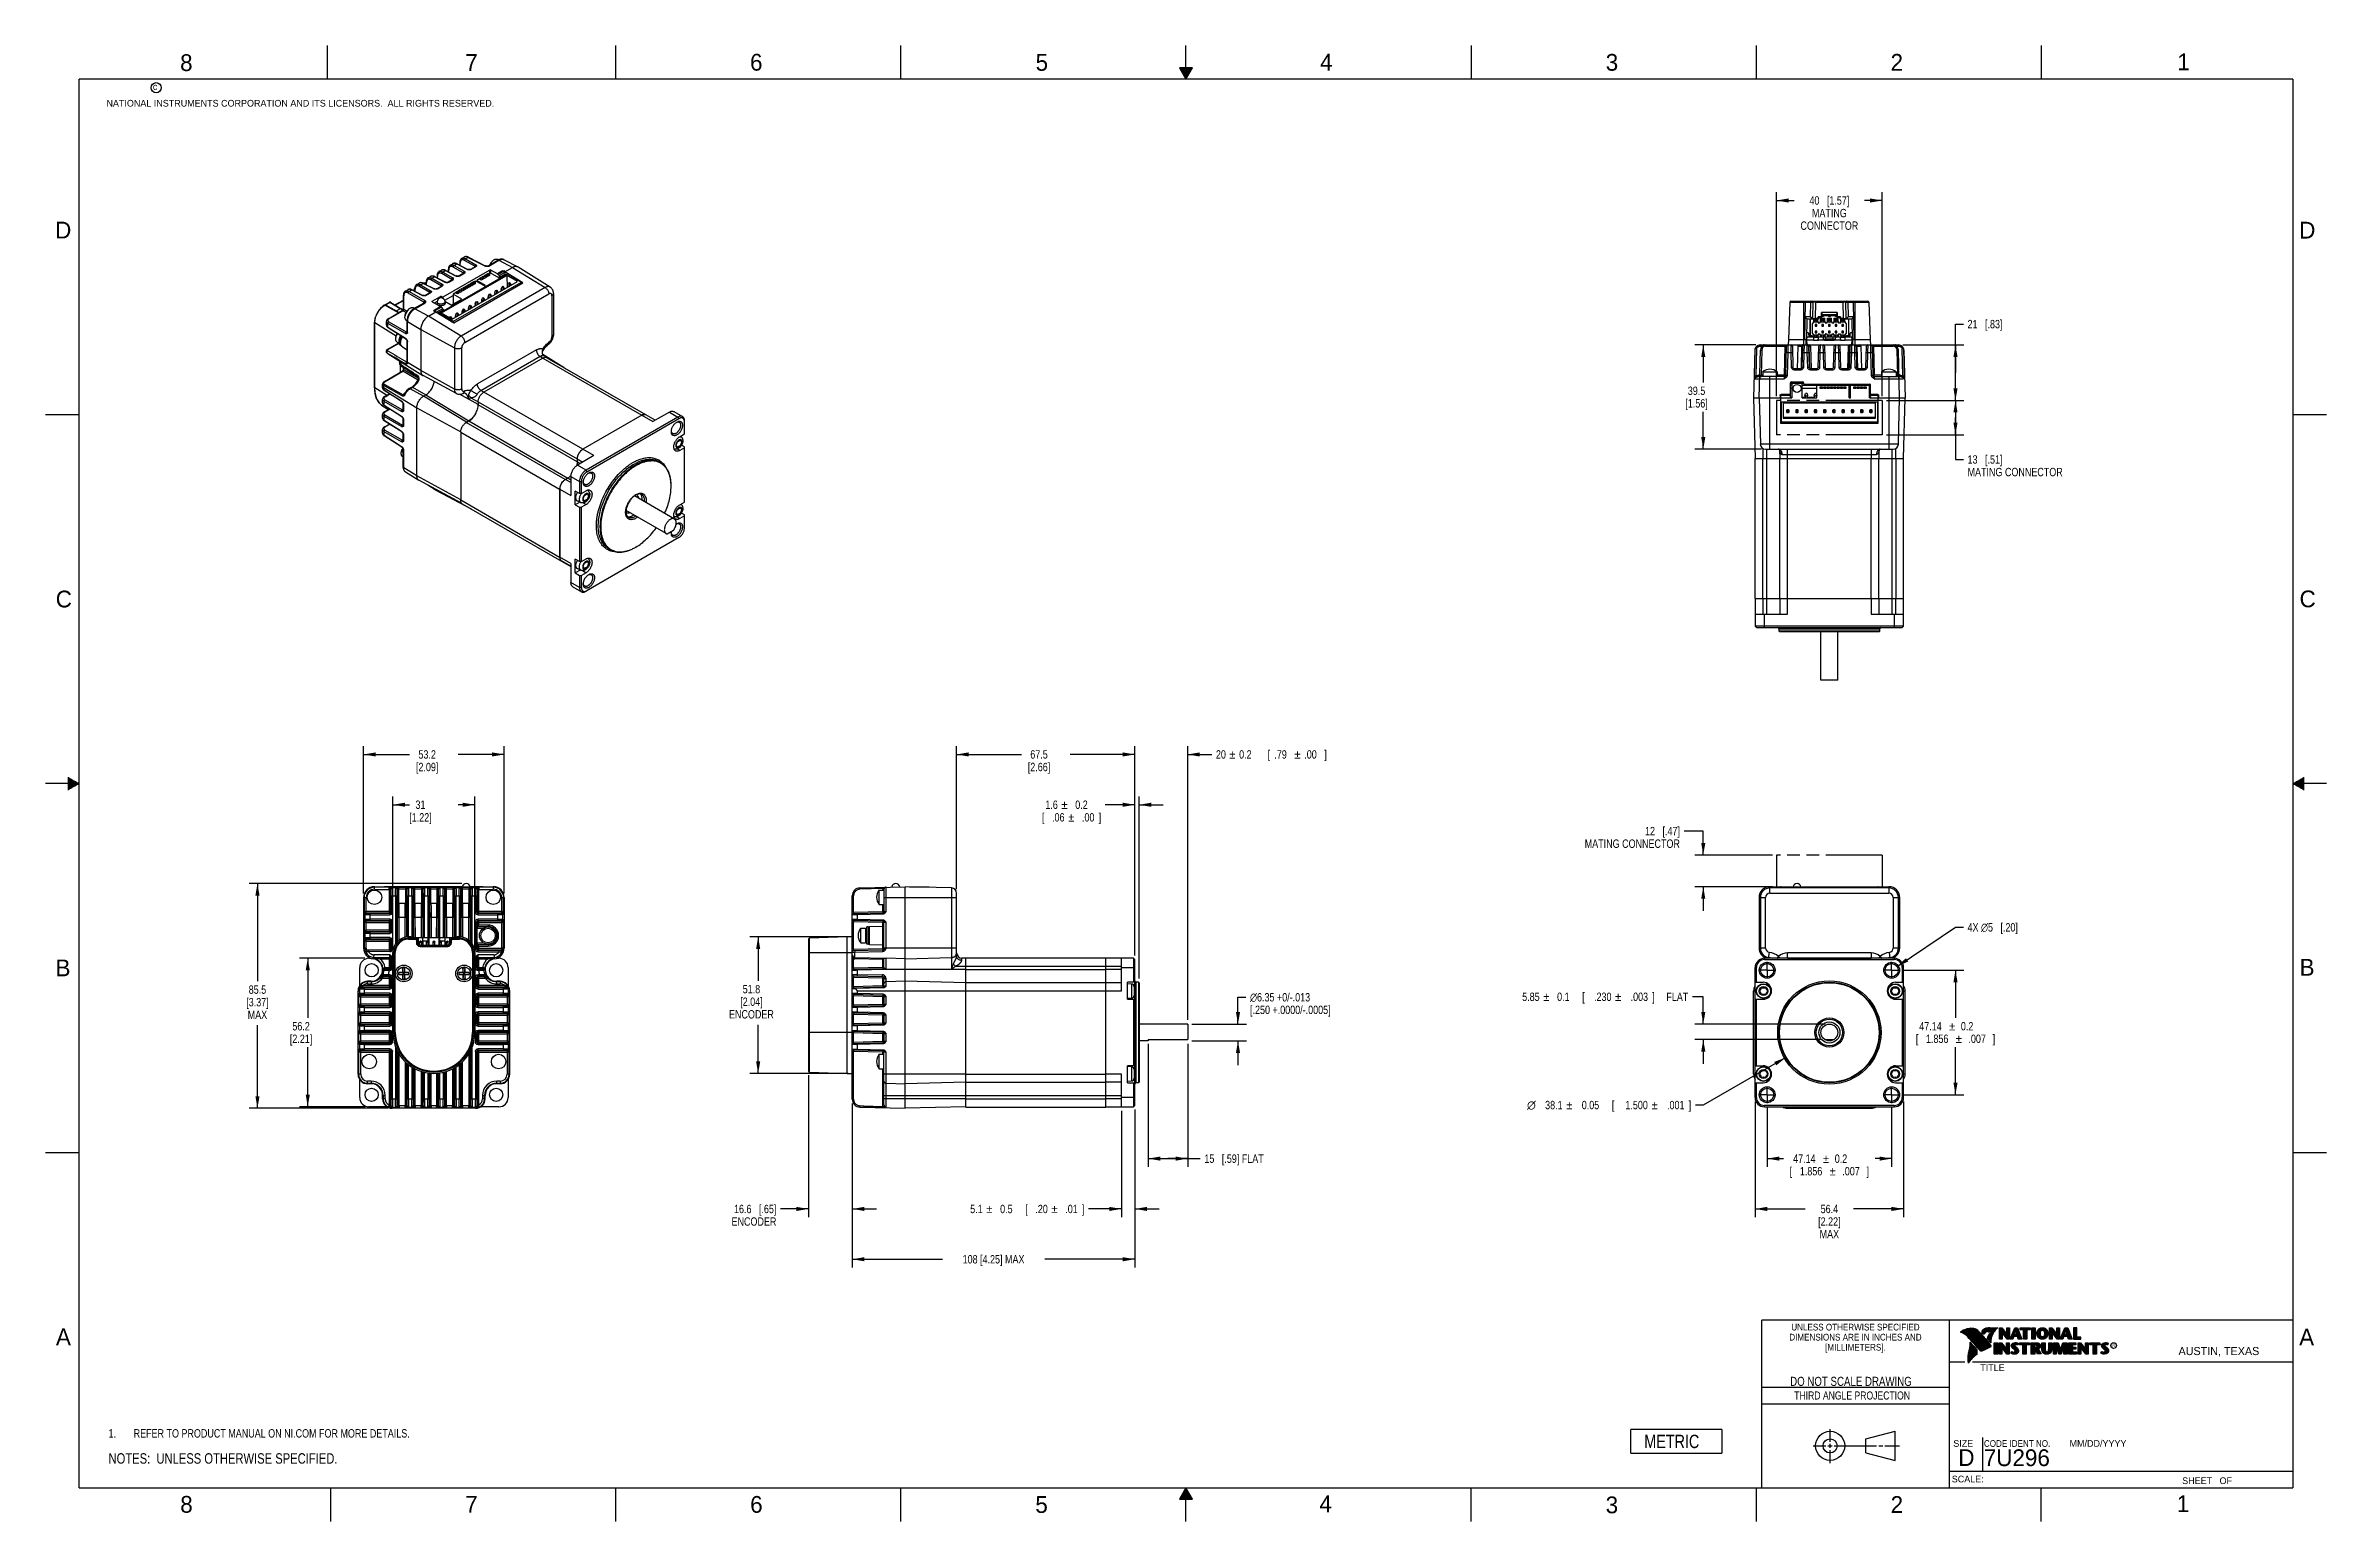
# Model space of a CAD drawing. Header units: inches. Extents: x 0 to 34, y 0 to 22.
import ezdxf
from ezdxf.enums import TextEntityAlignment as Align

# ---------------------------------------------------------------- set-up
doc = ezdxf.new("R2010")
doc.units = ezdxf.units.IN
doc.header["$LTSCALE"] = 1.87
doc.header["$MEASUREMENT"] = 0
doc.linetypes.add('CENTER', pattern=[0.6, 0.375, -0.075, 0.075, -0.075])
doc.linetypes.add('PHANTOM', pattern=[0.8, 0.45, -0.05, 0.1, -0.05, 0.1, -0.05])
doc.layers.get('0').update_dxf_attribs({"linetype": 'CONTINUOUS'})
for name, color, linetype in [('02___PRT_ALL_AXES', 7, 'CONTINUOUS'), ('DETAIL', 7, 'CONTINUOUS'), ('DIMENSIONS', 7, 'CONTINUOUS'), ('REFERENCE', 7, 'CONTINUOUS')]:
    doc.layers.add(name, color=color, linetype=linetype)
doc.styles.get("Standard").update_dxf_attribs({"font": 'txt', "width": 0.8})
doc.styles.add('TEXTSTYLE_1', font='gdt', dxfattribs={"width": 0.8})
doc.styles.add('TEXTSTYLE_2', font='txt')
doc.styles.add('TEXTSTYLE_3', font='txt', dxfattribs={"width": 0.9})
doc.dimstyles.new('DIMSTYLE_1', dxfattribs={"dimtxt": 0.125, "dimasz": 0.18, "dimexe": 0.18, "dimexo": 0.0625, "dimgap": 0.09, "dimtad": 0, "dimtih": 1, "dimtoh": 1, "dimdec": 1, "dimdsep": 46, "dimtxsty": 'STANDARD', "dimblk": '_FILLED', "dimblk1": '_FILLED', "dimblk2": '_FILLED', "dimcen": 0.09, "dimadec": 0, "dimazin": 0, "dimtp": 0.1, "dimtm": 0.1, "dimtfac": 1, "dimtdec": 1, "dimtofl": 0, "dimtmove": 0, "dimatfit": 3, "dimldrblk": '_FILLED', "dimfxl": 1, "dimtolj": 1, "dimarcsym": 0})
doc.dimstyles.new('DIMSTYLE_2', dxfattribs={"dimtxt": 0.125, "dimasz": 0.18, "dimexe": 0.18, "dimexo": 0.0625, "dimgap": 0.09, "dimtad": 0, "dimtih": 1, "dimtoh": 1, "dimdec": 1, "dimdsep": 46, "dimtxsty": 'STANDARD', "dimblk": '_FILLED', "dimblk1": '_FILLED', "dimblk2": '_FILLED', "dimcen": 0.09, "dimadec": 0, "dimazin": 0, "dimtol": 1, "dimtp": 0.2, "dimtm": 0.2, "dimtfac": 1, "dimtdec": 1, "dimtofl": 0, "dimtmove": 0, "dimatfit": 3, "dimldrblk": '_FILLED', "dimfxl": 1, "dimtolj": 1, "dimarcsym": 0})
doc.dimstyles.new('DIMSTYLE_3', dxfattribs={"dimtxt": 0.125, "dimasz": 0.18, "dimexe": 0.18, "dimexo": 0.0625, "dimgap": 0.09, "dimtad": 0, "dimtih": 1, "dimtoh": 1, "dimdsep": 46, "dimtxsty": 'STANDARD', "dimblk": '_FILLED', "dimblk1": '_FILLED', "dimblk2": '_FILLED', "dimcen": 0.09, "dimadec": 0, "dimazin": 0, "dimtol": 1, "dimtp": 0.2, "dimtm": 0.2, "dimtfac": 1, "dimtofl": 0, "dimtmove": 0, "dimatfit": 3, "dimldrblk": '_FILLED', "dimfxl": 1, "dimtolj": 1, "dimarcsym": 0})
doc.dimstyles.new('DIMSTYLE_4', dxfattribs={"dimtxt": 0.125, "dimasz": 0.18, "dimexe": 0.18, "dimexo": 0.0625, "dimgap": 0.09, "dimtad": 0, "dimtih": 1, "dimtoh": 1, "dimdec": 1, "dimdsep": 46, "dimtxsty": 'STANDARD', "dimblk": '_FILLED', "dimblk1": '_FILLED', "dimblk2": '_FILLED', "dimcen": 0.09, "dimadec": 0, "dimazin": 0, "dimtp": 0.1, "dimtm": 0.1, "dimtfac": 1, "dimtdec": 1, "dimtofl": 0, "dimtmove": 0, "dimatfit": 3, "dimldrblk": '_FILLED', "dimfxl": 1, "dimtolj": 1, "dimarcsym": 0})
doc.dimstyles.new('DIMSTYLE_5', dxfattribs={"dimtxt": 0.125, "dimasz": 0.18, "dimexe": 0.18, "dimexo": 0.0625, "dimgap": 0.09, "dimtad": 0, "dimtih": 1, "dimtoh": 1, "dimdsep": 46, "dimtxsty": 'STANDARD', "dimblk": '_FILLED', "dimblk1": '_FILLED', "dimblk2": '_FILLED', "dimcen": 0.09, "dimadec": 0, "dimazin": 0, "dimtol": 1, "dimtp": 0.1, "dimtm": 0.1, "dimtfac": 1, "dimtofl": 0, "dimtmove": 0, "dimatfit": 3, "dimldrblk": '_FILLED', "dimfxl": 1, "dimtolj": 1, "dimarcsym": 0})
doc.dimstyles.new('DIMSTYLE_6', dxfattribs={"dimtxt": 0.125, "dimasz": 0.18, "dimexe": 0.18, "dimexo": 0.0625, "dimgap": 0.09, "dimtad": 0, "dimtih": 1, "dimtoh": 1, "dimdsep": 46, "dimtxsty": 'STANDARD', "dimblk": '_FILLED', "dimblk1": '_FILLED', "dimblk2": '_FILLED', "dimcen": 0.09, "dimadec": 0, "dimazin": 0, "dimtol": 1, "dimtp": 0.05, "dimtm": 0.05, "dimtfac": 1, "dimtofl": 0, "dimtmove": 0, "dimatfit": 3, "dimldrblk": '_FILLED', "dimfxl": 1, "dimtolj": 1, "dimarcsym": 0})
doc.dimstyles.new('DIMSTYLE_7', dxfattribs={"dimtxt": 0.125, "dimasz": 0.18, "dimexe": 0.18, "dimexo": 0.0625, "dimgap": 0.09, "dimtad": 0, "dimtih": 1, "dimtoh": 1, "dimdec": 1, "dimdsep": 46, "dimtxsty": 'STANDARD', "dimblk": '_FILLED', "dimblk1": '_FILLED', "dimblk2": '_FILLED', "dimcen": 0.09, "dimadec": 0, "dimazin": 0, "dimtol": 1, "dimtp": 0.5, "dimtm": 0.5, "dimtfac": 1, "dimtdec": 1, "dimtofl": 0, "dimtmove": 0, "dimatfit": 3, "dimldrblk": '_FILLED', "dimfxl": 1, "dimtolj": 1, "dimarcsym": 0})
doc.dimstyles.new('DIMSTYLE_8', dxfattribs={"dimtxt": 0.125, "dimasz": 0.18, "dimexe": 0.18, "dimexo": 0.0625, "dimgap": 0.09, "dimtad": 0, "dimtih": 1, "dimtoh": 1, "dimdsep": 46, "dimtxsty": 'STANDARD', "dimblk": '_FILLED', "dimblk1": '_FILLED', "dimblk2": '_FILLED', "dimcen": 0.09, "dimadec": 0, "dimazin": 0, "dimtp": 0.1, "dimtm": 0.1, "dimtfac": 1, "dimtofl": 0, "dimtmove": 0, "dimatfit": 3, "dimldrblk": '_FILLED', "dimfxl": 1, "dimtolj": 1, "dimarcsym": 0})

msp = doc.modelspace()

# ---------------------------------------------------------------- texts
at = {"color": 2, "linetype": 'CONTINUOUS', "line_spacing_factor": 0.9}
for s, insert, char_height, width, attachment_point, style in [('8', (2.005, 21.871), 0.25, 0.25, 1, 'TEXTSTYLE_2'), ('7', (6.256, 21.874), 0.25, 0.25, 1, 'TEXTSTYLE_2'), ('6', (10.501, 21.877), 0.25, 0.25, 1, 'TEXTSTYLE_2'), ('5', (14.758, 21.875), 0.25, 0.25, 1, 'TEXTSTYLE_2'), ('4', (18.998, 21.878), 0.25, 0.25, 1, 'TEXTSTYLE_2'), ('3', (23.257, 21.876), 0.25, 0.25, 1, 'TEXTSTYLE_2'), ('2', (27.503, 21.876), 0.25, 0.25, 1, 'TEXTSTYLE_2'), ('1', (31.778, 21.883), 0.25, 0.25, 1, 'TEXTSTYLE_2'), ('NATIONAL INSTRUMENTS CORPORATION AND ITS LICENSORS.  ALL RIGHTS RESERVED.', (0.907, 21.191), 0.1, 7.3, 1, 'TEXTSTYLE_2'), ('c', (1.599, 21.439), 0.1, 0.1, 1, 'TEXTSTYLE_2'), ('D', (0.142, 19.375), 0.25, 0.25, 1, 'TEXTSTYLE_2'), ('D', (33.595, 19.374), 0.25, 0.25, 1, 'TEXTSTYLE_2'), ('C', (0.151, 13.875), 0.25, 0.25, 1, 'TEXTSTYLE_2'), ('C', (33.6, 13.877), 0.25, 0.25, 1, 'TEXTSTYLE_2'), ('B', (0.148, 8.376), 0.25, 0.25, 1, 'TEXTSTYLE_2'), ('B', (33.601, 8.385), 0.25, 0.25, 1, 'TEXTSTYLE_2'), ('A', (0.154, 2.876), 0.25, 0.25, 1, 'TEXTSTYLE_2'), ('DIMENSIONS ARE IN INCHES AND', (26.98, 2.796), 0.1, 2.52, 2, 'TEXTSTYLE_3'), ('UNLESS OTHERWISE SPECIFIED', (26.98, 2.946), 0.1, 2.34, 2, 'TEXTSTYLE_3'), ('A', (33.594, 2.873), 0.25, 0.25, 1, 'TEXTSTYLE_2'), ('[MILLIMETERS].', (26.98, 2.646), 0.1, 1.26, 2, 'TEXTSTYLE_3'), ('R', (30.808, 2.641), 0.042, 0.04198, 1, 'TEXTSTYLE_2'), ('AUSTIN, TEXAS', (31.796, 2.599), 0.12, 1.56, 1, 'TEXTSTYLE_2'), ('TITLE', (28.84, 2.34), 0.1, 0.5, 1, 'TEXTSTYLE_2'), ('SIZE', (28.438, 1.212), 0.1, 0.4, 1, 'TEXTSTYLE_2'), ('CODE IDENT NO.', (28.895, 1.211), 0.1, 1.26, 1, 'TEXTSTYLE_3'), ('MM/DD/YYYY', (30.172, 1.212), 0.1, 1, 1, 'TEXTSTYLE_2'), ('SCALE:', (28.416, 0.681), 0.1, 0.6, 1, 'TEXTSTYLE_2'), ('8', (2.007, 0.379), 0.25, 0.25, 1, 'TEXTSTYLE_2'), ('7', (6.255, 0.379), 0.25, 0.25, 1, 'TEXTSTYLE_2'), ('6', (10.503, 0.378), 0.25, 0.25, 1, 'TEXTSTYLE_2'), ('5', (14.754, 0.376), 0.25, 0.25, 1, 'TEXTSTYLE_2'), ('4', (18.988, 0.387), 0.25, 0.25, 1, 'TEXTSTYLE_2'), ('3', (23.256, 0.371), 0.25, 0.25, 1, 'TEXTSTYLE_2'), ('2', (27.504, 0.376), 0.25, 0.25, 1, 'TEXTSTYLE_2'), ('1', (31.771, 0.389), 0.25, 0.25, 1, 'TEXTSTYLE_2'), ('SHEET   OF', (31.85, 0.656), 0.1, 1, 1, 'TEXTSTYLE_2')]:
    msp.add_mtext(s, dxfattribs=dict(at, insert=insert, char_height=char_height, width=width, attachment_point=attachment_point, style=style))
at = {"color": 7, "linetype": 'CONTINUOUS', "insert": (26.913, 2.155), "char_height": 0.135, "width": 2.16, "attachment_point": 2, "line_spacing_factor": 0.9}
msp.add_mtext('DO NOT SCALE DRAWING', dxfattribs=at)
at = {"color": 2, "linetype": 'CONTINUOUS', "insert": (26.93, 1.937), "char_height": 0.12, "width": 2.112, "attachment_point": 2, "line_spacing_factor": 0.9}
msp.add_mtext('THIRD ANGLE PROJECTION', dxfattribs=at)
at = {"color": 7, "linetype": 'CONTINUOUS', "char_height": 0.25, "attachment_point": 1, "line_spacing_factor": 0.9, "style": 'TEXTSTYLE_2'}
for s, insert, width in [('D  ', (28.513, 1.076), 0.75), ('7U296', (28.893, 1.074), 1.25)]:
    msp.add_mtext(s, dxfattribs=dict(at, insert=insert, width=width))

# ---------------------------------------------------------------- blocks, each defined once
blk = doc.blocks.new('_FILLED')
at = {"color": 0, "linetype": 'BYBLOCK'}
blk.add_solid([(0, 0), (-1, 0.17), (-1, -0.17)], dxfattribs=at)
blk = doc.blocks.new('*D0')
at = {"layer": 'DIMENSIONS', "color": 2, "linetype": 'CONTINUOUS'}
for p, q in [((25.803, 16.774), (25.803, 19.816)), ((27.378, 16.774), (27.378, 19.816)), ((25.803, 19.691), (26.066, 19.691)), ((27.378, 19.691), (27.116, 19.691))]:
    blk.add_line(p, q, dxfattribs=at)
at = {"layer": 'DIMENSIONS', "color": 2, "linetype": 'CONTINUOUS', "xscale": 0.18, "yscale": 0.18, "zscale": 0.18, "rotation": 180}
blk.add_blockref('_FILLED', (25.803, 19.691), dxfattribs=at)
at = {"layer": 'DIMENSIONS', "color": 2, "linetype": 'CONTINUOUS', "xscale": 0.18, "yscale": 0.18, "zscale": 0.18}
blk.add_blockref('_FILLED', (27.378, 19.691), dxfattribs=at)
at = {"layer": 'DIMENSIONS', "color": 2, "linetype": 'CONTINUOUS', "insert": (26.591, 19.754), "char_height": 0.125, "width": 0.925, "attachment_point": 2, "line_spacing_factor": 0.9}
blk.add_mtext('40{\\Ftxt.shx;\\W1.000000;\\H0.125000; }[1.57]\\PMATING\\PCONNECTOR', dxfattribs=at)
blk = doc.blocks.new('*D1')
at = {"layer": 'DIMENSIONS', "color": 2, "linetype": 'CONTINUOUS'}
for p, q in [((27.441, 16.711), (28.596, 16.711)), ((28.471, 16.711), (28.471, 16.456)), ((28.471, 16.2), (28.471, 16.456)), ((28.471, 16.456), (28.471, 15.831)), ((27.441, 16.2), (28.596, 16.2)), ((28.471, 15.831), (28.588, 15.831))]:
    blk.add_line(p, q, dxfattribs=at)
at = {"layer": 'DIMENSIONS', "color": 2, "linetype": 'CONTINUOUS', "xscale": 0.18, "yscale": 0.18, "zscale": 0.18}
for p, rotation in [((28.471, 16.711), 90), ((28.471, 16.2), 270)]:
    blk.add_blockref('_FILLED', p, dxfattribs=dict(at, rotation=rotation))
at = {"layer": 'DIMENSIONS', "color": 2, "linetype": 'CONTINUOUS', "insert": (28.651, 15.893), "char_height": 0.125, "width": 1.6, "attachment_point": 1, "line_spacing_factor": 0.9}
blk.add_mtext('13{\\Ftxt.shx;\\W1.000000;\\H0.125000; }[.51]\\PMATING CONNECTOR', dxfattribs=at)
blk = doc.blocks.new('*D2')
at = {"layer": 'DIMENSIONS', "color": 2, "linetype": 'CONTINUOUS'}
for p, q in [((24.711, 10.29), (24.425, 10.29)), ((24.711, 9.933), (24.711, 10.29)), ((25.741, 9.933), (24.586, 9.933)), ((25.741, 9.461), (24.586, 9.461)), ((24.711, 9.461), (24.711, 9.101))]:
    blk.add_line(p, q, dxfattribs=at)
at = {"layer": 'DIMENSIONS', "color": 2, "linetype": 'CONTINUOUS', "xscale": 0.18, "yscale": 0.18, "zscale": 0.18}
for p, rotation in [((24.711, 9.933), 270), ((24.711, 9.461), 90)]:
    blk.add_blockref('_FILLED', p, dxfattribs=dict(at, rotation=rotation))
at = {"layer": 'DIMENSIONS', "color": 2, "linetype": 'CONTINUOUS', "insert": (24.363, 10.353), "char_height": 0.125, "width": 1.6, "attachment_point": 3, "line_spacing_factor": 0.9}
blk.add_mtext('12{\\Ftxt.shx;\\W1.000000;\\H0.125000; }[.47]\\PMATING CONNECTOR', dxfattribs=at)
blk = doc.blocks.new('*D3')
at = {"layer": 'DIMENSIONS', "color": 2, "linetype": 'CONTINUOUS'}
for p, q in [((28.471, 17.125), (28.471, 17.848)), ((28.471, 17.848), (28.588, 17.848)), ((27.686, 17.538), (28.596, 17.538)), ((28.471, 17.538), (28.471, 17.125)), ((28.471, 16.711), (28.471, 17.125)), ((27.441, 16.711), (28.596, 16.711))]:
    blk.add_line(p, q, dxfattribs=at)
at = {"layer": 'DIMENSIONS', "color": 2, "linetype": 'CONTINUOUS', "xscale": 0.18, "yscale": 0.18, "zscale": 0.18}
for p, rotation in [((28.471, 17.538), 90), ((28.471, 16.711), 270)]:
    blk.add_blockref('_FILLED', p, dxfattribs=dict(at, rotation=rotation))
at = {"layer": 'DIMENSIONS', "color": 2, "linetype": 'CONTINUOUS', "insert": (28.651, 17.911), "char_height": 0.125, "width": 0.825, "attachment_point": 1, "line_spacing_factor": 0.9}
blk.add_mtext('21{\\Ftxt.shx;\\W1.000000;\\H0.125000; }[.83]', dxfattribs=at)
blk = doc.blocks.new('*D4')
at = {"layer": 'DIMENSIONS', "color": 2, "linetype": 'CONTINUOUS'}
for p, q in [((25.496, 17.538), (24.586, 17.538)), ((24.711, 17.538), (24.711, 16.979)), ((24.711, 15.983), (24.711, 16.542)), ((25.578, 15.983), (24.586, 15.983))]:
    blk.add_line(p, q, dxfattribs=at)
at = {"layer": 'DIMENSIONS', "color": 2, "linetype": 'CONTINUOUS', "xscale": 0.18, "yscale": 0.18, "zscale": 0.18}
for p, rotation in [((24.711, 17.538), 90), ((24.711, 15.983), 270)]:
    blk.add_blockref('_FILLED', p, dxfattribs=dict(at, rotation=rotation))
at = {"layer": 'DIMENSIONS', "color": 2, "linetype": 'CONTINUOUS', "insert": (24.611, 16.917), "char_height": 0.125, "width": 0.6, "attachment_point": 2, "line_spacing_factor": 0.9}
blk.add_mtext('39.5\\P[1.56]', dxfattribs=at)
blk = doc.blocks.new('*D5')
at = {"layer": 'DIMENSIONS', "color": 2, "linetype": 'CONTINUOUS'}
for p, q in [((16.435, 7.12), (16.435, 5.283)), ((17.025, 7.12), (17.025, 5.283)), ((16.435, 5.408), (16.73, 5.408)), ((17.025, 5.408), (16.73, 5.408)), ((16.73, 5.408), (17.212, 5.408))]:
    blk.add_line(p, q, dxfattribs=at)
at = {"layer": 'DIMENSIONS', "color": 2, "linetype": 'CONTINUOUS', "xscale": 0.18, "yscale": 0.18, "zscale": 0.18, "rotation": 180}
blk.add_blockref('_FILLED', (16.435, 5.408), dxfattribs=at)
at = {"layer": 'DIMENSIONS', "color": 2, "linetype": 'CONTINUOUS', "xscale": 0.18, "yscale": 0.18, "zscale": 0.18}
blk.add_blockref('_FILLED', (17.025, 5.408), dxfattribs=at)
at = {"layer": 'DIMENSIONS', "color": 2, "linetype": 'CONTINUOUS', "insert": (17.274, 5.47), "char_height": 0.125, "width": 1.325, "attachment_point": 1, "line_spacing_factor": 0.9}
blk.add_mtext('15{\\Ftxt.shx;\\W1.000000;\\H0.125000; }[.59] FLAT', dxfattribs=at)
blk = doc.blocks.new('*D6')
at = {"layer": 'DIMENSIONS', "color": 2, "linetype": 'CONTINUOUS'}
for p, q in [((16.238, 11.433), (15.878, 11.433)), ((16.238, 8.437), (16.238, 11.558)), ((17.025, 7.475), (17.025, 11.558)), ((17.025, 11.433), (17.383, 11.433))]:
    blk.add_line(p, q, dxfattribs=at)
at = {"layer": 'DIMENSIONS', "color": 2, "linetype": 'CONTINUOUS', "xscale": 0.18, "yscale": 0.18, "zscale": 0.18}
blk.add_blockref('_FILLED', (16.238, 11.433), dxfattribs=at)
at = {"layer": 'DIMENSIONS', "color": 2, "linetype": 'CONTINUOUS', "xscale": 0.18, "yscale": 0.18, "zscale": 0.18, "rotation": 180}
blk.add_blockref('_FILLED', (17.025, 11.433), dxfattribs=at)
at = {"layer": 'DIMENSIONS', "color": 2, "linetype": 'CONTINUOUS', "width": 0.8}
for s, p in [('20', (17.446, 11.371)), ('0.2', (17.792, 11.371)), ('[', (18.217, 11.371)), ('.79', (18.317, 11.371)), ('.00', (18.763, 11.371)), (']', (19.063, 11.371))]:
    blk.add_text(s, height=0.125, dxfattribs=at).set_placement(p)
at = {"layer": 'DIMENSIONS', "color": 2, "linetype": 'CONTINUOUS', "style": 'TEXTSTYLE_1'}
for p in [(17.646, 11.371), (18.617, 11.371)]:
    blk.add_text('`', height=0.125, dxfattribs=at).set_placement(p)
blk = doc.blocks.new('*D7')
at = {"layer": 'DIMENSIONS', "color": 2, "linetype": 'CONTINUOUS'}
for p, q in [((16.238, 10.683), (15.797, 10.683)), ((16.238, 8.437), (16.238, 10.808)), ((16.301, 8.093), (16.301, 10.808)), ((16.301, 10.683), (16.661, 10.683))]:
    blk.add_line(p, q, dxfattribs=at)
at = {"layer": 'DIMENSIONS', "color": 2, "linetype": 'CONTINUOUS', "xscale": 0.18, "yscale": 0.18, "zscale": 0.18}
blk.add_blockref('_FILLED', (16.238, 10.683), dxfattribs=at)
at = {"layer": 'DIMENSIONS', "color": 2, "linetype": 'CONTINUOUS', "xscale": 0.18, "yscale": 0.18, "zscale": 0.18, "rotation": 180}
blk.add_blockref('_FILLED', (16.301, 10.683), dxfattribs=at)
at = {"layer": 'DIMENSIONS', "color": 2, "linetype": 'CONTINUOUS', "width": 0.8}
for s, p in [('[', (14.889, 10.433)), ('1.6', (15.089, 10.621)), ('.06', (15.189, 10.433)), ('0.2', (15.535, 10.621)), ('.00', (15.635, 10.433)), (']', (15.735, 10.433))]:
    blk.add_text(s, height=0.125, dxfattribs=at).set_placement(p, align=Align.RIGHT)
at = {"layer": 'DIMENSIONS', "color": 2, "linetype": 'CONTINUOUS', "style": 'TEXTSTYLE_1'}
for p in [(15.235, 10.621), (15.335, 10.433)]:
    blk.add_text('`', height=0.125, dxfattribs=at).set_placement(p, align=Align.RIGHT)
blk = doc.blocks.new('*D8')
at = {"layer": 'DIMENSIONS', "color": 2, "linetype": 'CONTINUOUS'}
for p, q in [((13.58, 9.427), (13.58, 11.558)), ((13.58, 11.433), (14.547, 11.433)), ((16.238, 11.433), (15.272, 11.433)), ((16.238, 8.437), (16.238, 11.558))]:
    blk.add_line(p, q, dxfattribs=at)
at = {"layer": 'DIMENSIONS', "color": 2, "linetype": 'CONTINUOUS', "xscale": 0.18, "yscale": 0.18, "zscale": 0.18, "rotation": 180}
blk.add_blockref('_FILLED', (13.58, 11.433), dxfattribs=at)
at = {"layer": 'DIMENSIONS', "color": 2, "linetype": 'CONTINUOUS', "xscale": 0.18, "yscale": 0.18, "zscale": 0.18}
blk.add_blockref('_FILLED', (16.238, 11.433), dxfattribs=at)
at = {"layer": 'DIMENSIONS', "color": 2, "linetype": 'CONTINUOUS', "insert": (14.809, 11.496), "char_height": 0.125, "width": 0.6, "attachment_point": 2, "line_spacing_factor": 0.9}
blk.add_mtext('67.5\\P[2.66]', dxfattribs=at)
blk = doc.blocks.new('*D9')
at = {"layer": 'DIMENSIONS', "color": 2, "linetype": 'CONTINUOUS'}
for p, q in [((27.706, 8.216), (28.596, 8.216)), ((28.471, 8.216), (28.471, 7.507)), ((28.471, 6.36), (28.471, 7.069)), ((27.706, 6.36), (28.596, 6.36))]:
    blk.add_line(p, q, dxfattribs=at)
at = {"layer": 'DIMENSIONS', "color": 2, "linetype": 'CONTINUOUS', "xscale": 0.18, "yscale": 0.18, "zscale": 0.18}
for p, rotation in [((28.471, 8.216), 90), ((28.471, 6.36), 270)]:
    blk.add_blockref('_FILLED', p, dxfattribs=dict(at, rotation=rotation))
at = {"layer": 'DIMENSIONS', "color": 2, "linetype": 'CONTINUOUS', "width": 0.8}
for s, p in [('[', (27.898, 7.132)), ('47.14', (28.098, 7.319)), ('1.856', (28.198, 7.132)), ('0.2', (28.644, 7.319)), ('.007', (28.794, 7.132)), (']', (29.044, 7.132))]:
    blk.add_text(s, height=0.125, dxfattribs=at).set_placement(p, align=Align.CENTER)
at = {"layer": 'DIMENSIONS', "color": 2, "linetype": 'CONTINUOUS', "style": 'TEXTSTYLE_1'}
for p in [(28.421, 7.319), (28.521, 7.132)]:
    blk.add_text('`', height=0.125, dxfattribs=at).set_placement(p, align=Align.CENTER)
blk = doc.blocks.new('*D10')
at = {"layer": 'DIMENSIONS', "color": 2, "linetype": 'CONTINUOUS'}
for p, q in [((25.663, 6.172), (25.663, 5.283)), ((27.519, 6.172), (27.519, 5.283)), ((25.663, 5.408), (25.905, 5.408)), ((27.519, 5.408), (27.276, 5.408))]:
    blk.add_line(p, q, dxfattribs=at)
at = {"layer": 'DIMENSIONS', "color": 2, "linetype": 'CONTINUOUS', "xscale": 0.18, "yscale": 0.18, "zscale": 0.18, "rotation": 180}
blk.add_blockref('_FILLED', (25.663, 5.408), dxfattribs=at)
at = {"layer": 'DIMENSIONS', "color": 2, "linetype": 'CONTINUOUS', "xscale": 0.18, "yscale": 0.18, "zscale": 0.18}
blk.add_blockref('_FILLED', (27.519, 5.408), dxfattribs=at)
at = {"layer": 'DIMENSIONS', "color": 2, "linetype": 'CONTINUOUS', "width": 0.8}
for s, p in [('47.14', (26.218, 5.345)), ('0.2', (26.764, 5.345)), ('[', (26.018, 5.158)), ('1.856', (26.318, 5.158)), ('.007', (26.914, 5.158)), (']', (27.164, 5.158))]:
    blk.add_text(s, height=0.125, dxfattribs=at).set_placement(p, align=Align.CENTER)
at = {"layer": 'DIMENSIONS', "color": 2, "linetype": 'CONTINUOUS', "style": 'TEXTSTYLE_1'}
for p in [(26.541, 5.345), (26.641, 5.158)]:
    blk.add_text('`', height=0.125, dxfattribs=at).set_placement(p, align=Align.CENTER)
blk = doc.blocks.new('*D11')
at = {"layer": 'DIMENSIONS', "color": 2, "linetype": 'CONTINUOUS'}
for p, q in [((25.484, 6.257), (25.484, 4.533)), ((27.697, 6.257), (27.697, 4.533)), ((25.484, 4.658), (26.228, 4.658)), ((27.697, 4.658), (26.953, 4.658))]:
    blk.add_line(p, q, dxfattribs=at)
at = {"layer": 'DIMENSIONS', "color": 2, "linetype": 'CONTINUOUS', "xscale": 0.18, "yscale": 0.18, "zscale": 0.18, "rotation": 180}
blk.add_blockref('_FILLED', (25.484, 4.658), dxfattribs=at)
at = {"layer": 'DIMENSIONS', "color": 2, "linetype": 'CONTINUOUS', "xscale": 0.18, "yscale": 0.18, "zscale": 0.18}
blk.add_blockref('_FILLED', (27.697, 4.658), dxfattribs=at)
at = {"layer": 'DIMENSIONS', "color": 2, "linetype": 'CONTINUOUS', "insert": (26.591, 4.72), "char_height": 0.125, "width": 0.6, "attachment_point": 2, "line_spacing_factor": 0.9}
blk.add_mtext('56.4\\P[2.22]\\PMAX', dxfattribs=at)
blk = doc.blocks.new('*D12')
at = {"layer": 'DIMENSIONS', "color": 2, "linetype": 'CONTINUOUS'}
for p, q in [((27.6, 8.271), (28.471, 8.856)), ((28.471, 8.856), (28.588, 8.856))]:
    blk.add_line(p, q, dxfattribs=at)
at = {"layer": 'DIMENSIONS', "color": 2, "linetype": 'CONTINUOUS', "xscale": 0.18, "yscale": 0.18, "zscale": 0.18, "rotation": 213.9080604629}
blk.add_blockref('_FILLED', (27.6, 8.271), dxfattribs=at)
at = {"layer": 'DIMENSIONS', "color": 2, "linetype": 'CONTINUOUS', "insert": (28.651, 8.918), "char_height": 0.125, "width": 1.19167, "attachment_point": 1, "line_spacing_factor": 0.9}
blk.add_mtext('4X \\Fgdt;{\\Fgdt;n}\\Ftxt;5{\\Ftxt.shx;\\W1.000000;\\H0.125000; }[.20]', dxfattribs=at)
blk = doc.blocks.new('*D13')
at = {"layer": 'DIMENSIONS', "color": 2, "linetype": 'CONTINUOUS'}
for p, q in [((24.711, 7.82), (24.551, 7.82)), ((24.711, 7.413), (24.711, 7.82)), ((26.528, 7.413), (24.586, 7.413)), ((26.461, 7.183), (24.586, 7.183)), ((24.711, 7.183), (24.711, 6.823))]:
    blk.add_line(p, q, dxfattribs=at)
at = {"layer": 'DIMENSIONS', "color": 2, "linetype": 'CONTINUOUS', "xscale": 0.18, "yscale": 0.18, "zscale": 0.18}
for p, rotation in [((24.711, 7.413), 270), ((24.711, 7.183), 90)]:
    blk.add_blockref('_FILLED', p, dxfattribs=dict(at, rotation=rotation))
at = {"layer": 'DIMENSIONS', "color": 2, "linetype": 'CONTINUOUS', "width": 0.8}
for s, p in [('5.85', (22.272, 7.758)), ('0.1', (22.718, 7.758)), ('[', (22.943, 7.758)), ('.230', (23.343, 7.758)), ('.003', (23.888, 7.758)), (']', (23.988, 7.758)), (' FLAT', (24.488, 7.758))]:
    blk.add_text(s, height=0.125, dxfattribs=at).set_placement(p, align=Align.RIGHT)
at = {"layer": 'DIMENSIONS', "color": 2, "linetype": 'CONTINUOUS', "style": 'TEXTSTYLE_1'}
for p in [(22.418, 7.758), (23.488, 7.758)]:
    blk.add_text('`', height=0.125, dxfattribs=at).set_placement(p, align=Align.RIGHT)
blk = doc.blocks.new('*D14')
at = {"layer": 'DIMENSIONS', "color": 2, "linetype": 'CONTINUOUS'}
for p, q in [((25.941, 6.914), (24.711, 6.206)), ((24.711, 6.206), (24.593, 6.206))]:
    blk.add_line(p, q, dxfattribs=at)
at = {"layer": 'DIMENSIONS', "color": 2, "linetype": 'CONTINUOUS', "xscale": 0.18, "yscale": 0.18, "zscale": 0.18, "rotation": 29.9193659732}
blk.add_blockref('_FILLED', (25.941, 6.914), dxfattribs=at)
at = {"layer": 'DIMENSIONS', "color": 2, "linetype": 'CONTINUOUS', "style": 'TEXTSTYLE_1'}
for s, p in [('n', (22.214, 6.144)), ('`', (22.76, 6.144)), ('`', (24.031, 6.144))]:
    blk.add_text(s, height=0.125, dxfattribs=at).set_placement(p, align=Align.RIGHT)
at = {"layer": 'DIMENSIONS', "color": 2, "linetype": 'CONTINUOUS', "width": 0.8}
for s, p in [('38.1', (22.614, 6.144)), ('0.05', (23.16, 6.144)), ('[', (23.385, 6.144)), ('1.500', (23.885, 6.144)), ('.001', (24.431, 6.144)), (']', (24.531, 6.144))]:
    blk.add_text(s, height=0.125, dxfattribs=at).set_placement(p, align=Align.RIGHT)
blk = doc.blocks.new('*D15')
at = {"layer": 'DIMENSIONS', "color": 2, "linetype": 'CONTINUOUS'}
for p, q in [((4.757, 8.394), (3.783, 8.394)), ((3.908, 8.394), (3.908, 7.507)), ((3.908, 6.182), (3.908, 7.069)), ((4.757, 6.182), (3.783, 6.182))]:
    blk.add_line(p, q, dxfattribs=at)
at = {"layer": 'DIMENSIONS', "color": 2, "linetype": 'CONTINUOUS', "xscale": 0.18, "yscale": 0.18, "zscale": 0.18}
for p, rotation in [((3.908, 8.394), 90), ((3.908, 6.182), 270)]:
    blk.add_blockref('_FILLED', p, dxfattribs=dict(at, rotation=rotation))
at = {"layer": 'DIMENSIONS', "color": 2, "linetype": 'CONTINUOUS', "insert": (3.808, 7.444), "char_height": 0.125, "width": 0.6, "attachment_point": 2, "line_spacing_factor": 0.9}
blk.add_mtext('56.2\\P[2.21]', dxfattribs=at)
blk = doc.blocks.new('*D16')
at = {"layer": 'DIMENSIONS', "color": 2, "linetype": 'CONTINUOUS'}
for p, q in [((6.207, 9.51), (3.033, 9.51)), ((3.158, 9.51), (3.158, 8.053)), ((3.158, 6.158), (3.158, 7.396)), ((5.106, 6.158), (3.033, 6.158))]:
    blk.add_line(p, q, dxfattribs=at)
at = {"layer": 'DIMENSIONS', "color": 2, "linetype": 'CONTINUOUS', "xscale": 0.18, "yscale": 0.18, "zscale": 0.18}
for p, rotation in [((3.158, 9.51), 90), ((3.158, 6.158), 270)]:
    blk.add_blockref('_FILLED', p, dxfattribs=dict(at, rotation=rotation))
at = {"layer": 'DIMENSIONS', "color": 2, "linetype": 'CONTINUOUS', "insert": (3.158, 7.99), "char_height": 0.125, "width": 0.6, "attachment_point": 2, "line_spacing_factor": 0.9}
blk.add_mtext('85.5\\P[3.37]\\PMAX', dxfattribs=at)
blk = doc.blocks.new('*D17')
at = {"layer": 'DIMENSIONS', "color": 2, "linetype": 'CONTINUOUS'}
for p, q in [((5.178, 8.545), (5.178, 10.808)), ((5.178, 10.683), (5.426, 10.683)), ((6.398, 10.683), (6.151, 10.683)), ((6.398, 8.545), (6.398, 10.808))]:
    blk.add_line(p, q, dxfattribs=at)
at = {"layer": 'DIMENSIONS', "color": 2, "linetype": 'CONTINUOUS', "xscale": 0.18, "yscale": 0.18, "zscale": 0.18, "rotation": 180}
blk.add_blockref('_FILLED', (5.178, 10.683), dxfattribs=at)
at = {"layer": 'DIMENSIONS', "color": 2, "linetype": 'CONTINUOUS', "xscale": 0.18, "yscale": 0.18, "zscale": 0.18}
blk.add_blockref('_FILLED', (6.398, 10.683), dxfattribs=at)
at = {"layer": 'DIMENSIONS', "color": 2, "linetype": 'CONTINUOUS', "insert": (5.588, 10.746), "char_height": 0.125, "width": 0.6, "attachment_point": 2, "line_spacing_factor": 0.9}
blk.add_mtext('31\\P[1.22]', dxfattribs=at)
blk = doc.blocks.new('*D18')
at = {"layer": 'DIMENSIONS', "color": 2, "linetype": 'CONTINUOUS'}
for p, q in [((4.741, 9.362), (4.741, 11.558)), ((4.741, 11.433), (5.426, 11.433)), ((6.835, 11.433), (6.151, 11.433)), ((6.835, 9.362), (6.835, 11.558))]:
    blk.add_line(p, q, dxfattribs=at)
at = {"layer": 'DIMENSIONS', "color": 2, "linetype": 'CONTINUOUS', "xscale": 0.18, "yscale": 0.18, "zscale": 0.18}
for p, rotation in [((4.741, 11.433), 180), ((6.835, 11.433), 360)]:
    blk.add_blockref('_FILLED', p, dxfattribs=dict(at, rotation=rotation))
at = {"layer": 'DIMENSIONS', "color": 2, "linetype": 'CONTINUOUS', "insert": (5.688, 11.496), "char_height": 0.125, "width": 0.6, "attachment_point": 2, "line_spacing_factor": 0.9}
blk.add_mtext('53.2\\P[2.09]', dxfattribs=at)
blk = doc.blocks.new('*D19')
at = {"layer": 'DIMENSIONS', "color": 2, "linetype": 'CONTINUOUS'}
for p, q in [((11.963, 8.714), (10.497, 8.714)), ((10.622, 8.714), (10.622, 8.06)), ((10.622, 6.677), (10.622, 7.404)), ((11.963, 6.677), (10.497, 6.677))]:
    blk.add_line(p, q, dxfattribs=at)
at = {"layer": 'DIMENSIONS', "color": 2, "linetype": 'CONTINUOUS', "xscale": 0.18, "yscale": 0.18, "zscale": 0.18}
for p, rotation in [((10.622, 8.714), 90), ((10.622, 6.677), 270)]:
    blk.add_blockref('_FILLED', p, dxfattribs=dict(at, rotation=rotation))
at = {"layer": 'DIMENSIONS', "color": 2, "linetype": 'CONTINUOUS', "insert": (10.522, 7.997), "char_height": 0.125, "width": 0.7, "attachment_point": 2, "line_spacing_factor": 0.9}
blk.add_mtext('51.8\\P[2.04]\\PENCODER', dxfattribs=at)
blk = doc.blocks.new('*D20')
at = {"layer": 'DIMENSIONS', "color": 2, "linetype": 'CONTINUOUS'}
for p, q in [((16.238, 6.139), (16.238, 4.533)), ((16.037, 6.119), (16.037, 4.533)), ((16.037, 4.658), (15.548, 4.658)), ((16.238, 4.658), (16.598, 4.658))]:
    blk.add_line(p, q, dxfattribs=at)
at = {"layer": 'DIMENSIONS', "color": 2, "linetype": 'CONTINUOUS', "xscale": 0.18, "yscale": 0.18, "zscale": 0.18}
blk.add_blockref('_FILLED', (16.037, 4.658), dxfattribs=at)
at = {"layer": 'DIMENSIONS', "color": 2, "linetype": 'CONTINUOUS', "xscale": 0.18, "yscale": 0.18, "zscale": 0.18, "rotation": 180}
blk.add_blockref('_FILLED', (16.238, 4.658), dxfattribs=at)
at = {"layer": 'DIMENSIONS', "color": 2, "linetype": 'CONTINUOUS', "width": 0.8}
for s, p in [('5.1', (13.969, 4.595)), ('0.5', (14.415, 4.595)), ('[', (14.64, 4.595)), ('.20', (14.94, 4.595)), ('.01', (15.386, 4.595)), (']', (15.486, 4.595))]:
    blk.add_text(s, height=0.125, dxfattribs=at).set_placement(p, align=Align.RIGHT)
at = {"layer": 'DIMENSIONS', "color": 2, "linetype": 'CONTINUOUS', "style": 'TEXTSTYLE_1'}
for p in [(14.115, 4.595), (15.086, 4.595)]:
    blk.add_text('`', height=0.125, dxfattribs=at).set_placement(p, align=Align.RIGHT)
blk = doc.blocks.new('*D21')
at = {"layer": 'DIMENSIONS', "color": 2, "linetype": 'CONTINUOUS'}
for p, q in [((12.025, 6.231), (12.025, 3.783)), ((16.238, 6.139), (16.238, 3.783)), ((12.025, 3.908), (13.369, 3.908)), ((16.238, 3.908), (14.894, 3.908))]:
    blk.add_line(p, q, dxfattribs=at)
at = {"layer": 'DIMENSIONS', "color": 2, "linetype": 'CONTINUOUS', "xscale": 0.18, "yscale": 0.18, "zscale": 0.18, "rotation": 180}
blk.add_blockref('_FILLED', (12.025, 3.908), dxfattribs=at)
at = {"layer": 'DIMENSIONS', "color": 2, "linetype": 'CONTINUOUS', "xscale": 0.18, "yscale": 0.18, "zscale": 0.18}
blk.add_blockref('_FILLED', (16.238, 3.908), dxfattribs=at)
at = {"layer": 'DIMENSIONS', "color": 2, "linetype": 'CONTINUOUS', "insert": (14.131, 3.97), "char_height": 0.125, "width": 1.4, "attachment_point": 2, "line_spacing_factor": 0.9}
blk.add_mtext('108 [4.25] MAX', dxfattribs=at)
blk = doc.blocks.new('*D22')
at = {"layer": 'DIMENSIONS', "color": 2, "linetype": 'CONTINUOUS'}
for p, q in [((11.372, 6.65), (11.372, 4.533)), ((12.025, 6.231), (12.025, 4.533)), ((11.372, 4.658), (10.957, 4.658)), ((12.025, 4.658), (12.385, 4.658))]:
    blk.add_line(p, q, dxfattribs=at)
at = {"layer": 'DIMENSIONS', "color": 2, "linetype": 'CONTINUOUS', "xscale": 0.18, "yscale": 0.18, "zscale": 0.18}
blk.add_blockref('_FILLED', (11.372, 4.658), dxfattribs=at)
at = {"layer": 'DIMENSIONS', "color": 2, "linetype": 'CONTINUOUS', "xscale": 0.18, "yscale": 0.18, "zscale": 0.18, "rotation": 180}
blk.add_blockref('_FILLED', (12.025, 4.658), dxfattribs=at)
at = {"layer": 'DIMENSIONS', "color": 2, "linetype": 'CONTINUOUS', "insert": (10.894, 4.72), "char_height": 0.125, "width": 1.025, "attachment_point": 3, "line_spacing_factor": 0.9}
blk.add_mtext('16.6{\\Ftxt.shx;\\W1.000000;\\H0.125000; }[.65]\\PENCODER', dxfattribs=at)
blk = doc.blocks.new('*D23')
at = {"layer": 'DIMENSIONS', "color": 2, "linetype": 'CONTINUOUS'}
for p, q in [((17.775, 7.413), (17.775, 7.814)), ((17.775, 7.814), (17.893, 7.814)), ((17.088, 7.413), (17.9, 7.413)), ((17.088, 7.163), (17.9, 7.163)), ((17.775, 7.163), (17.775, 6.803))]:
    blk.add_line(p, q, dxfattribs=at)
at = {"layer": 'DIMENSIONS', "color": 2, "linetype": 'CONTINUOUS', "xscale": 0.18, "yscale": 0.18, "zscale": 0.18}
for p, rotation in [((17.775, 7.413), 270), ((17.775, 7.163), 90)]:
    blk.add_blockref('_FILLED', p, dxfattribs=dict(at, rotation=rotation))
at = {"layer": 'DIMENSIONS', "color": 2, "linetype": 'CONTINUOUS', "insert": (17.955, 7.876), "char_height": 0.125, "width": 2, "attachment_point": 1, "line_spacing_factor": 0.9, "style": 'TEXTSTYLE_1'}
blk.add_mtext('{\\Fgdt;n}\\Ftxt;6.35 +0/-.013\\P[.250 +.0000/-.0005]', dxfattribs=at)
blk = doc.blocks.new('NOTES_HEADER_BL0', base_point=(3.1215, 0.9375))
at = {"layer": 'DETAIL', "color": 2, "linetype": 'CONTINUOUS', "width": 0.8}
blk.add_text('NOTES:  UNLESS OTHERWISE SPECIFIED.', height=0.156, dxfattribs=at).set_placement((0.9375, 0.8595))
blk = doc.blocks.new('CUSTOM_NOTE_BL1', base_point=(3.675, 1.312))
at = {"layer": 'DETAIL', "color": 2, "linetype": 'CONTINUOUS', "width": 0.8}
for s, p in [('1.', (0.938, 1.25)), ('REFER TO PRODUCT MANUAL ON NI.COM FOR MORE DETAILS.', (1.312, 1.25))]:
    blk.add_text(s, height=0.125, dxfattribs=at).set_placement(p)
blk = doc.blocks.new('METRIC_BL2', base_point=(24.311, 1.193))
at = {"layer": 'DETAIL', "color": 7, "linetype": 'CONTINUOUS', "const_width": 0.02}
for points in [[(23.631, 1.373), (24.991, 1.373)], [(23.631, 1.373), (23.631, 1.013)], [(24.991, 1.373), (24.991, 1.013)], [(23.631, 1.013), (24.991, 1.013)]]:
    blk.add_lwpolyline(points, dxfattribs=at)
at = {"layer": 'DETAIL', "color": 2, "linetype": 'CONTINUOUS', "width": 0.8}
blk.add_text('METRIC', height=0.2, dxfattribs=at).set_placement((23.832, 1.092))

# ---------------------------------------------------------------- dimensions: what is measured, and where the dimension line sits
at = {"layer": 'DIMENSIONS', "color": 2, "linetype": 'CONTINUOUS'}
for base, p1, p2, angle, text, dimstyle, picture, middle in [((25.803, 19.691), (27.378, 16.774), (25.803, 16.774), 180, '<>\\PMATING\\PCONNECTOR', 'DIMSTYLE_1', '*D0', (26.347, 19.488)), ((28.471, 16.2), (27.441, 16.711), (27.441, 16.2), 270, '<>\\PMATING CONNECTOR', 'DIMSTYLE_1', '*D1', (29.451, 15.722)), ((24.711, 9.461), (25.741, 9.933), (25.741, 9.461), 270, '<>\\PMATING CONNECTOR', 'DIMSTYLE_1', '*D2', (22.713, 10.181)), ((3.158, 6.158), (6.207, 9.51), (5.106, 6.158), 270, '85.5\\P[3.37]\\PMAX', 'DIMSTYLE_1', '*D16', (2.858, 7.725)), ((10.622, 8.714), (11.963, 6.677), (11.963, 8.714), 90, '<>\\PENCODER', 'DIMSTYLE_1', '*D19', (10.397, 7.732)), ((17.775, 7.413), (17.088, 7.163), (17.088, 7.413), 90, '%%c6.35 +0/-.013\\P[.250 +.0000/-.0005]', 'DIMSTYLE_8', '*D23', (18.955, 7.705)), ((24.711, 7.183), (26.528, 7.413), (26.461, 7.183), 270, '<> FLAT', 'DIMSTYLE_5', '*D13', (22.73, 7.82)), ((12.025, 3.908), (16.238, 6.139), (12.025, 6.231), 180, '108 [4.25] MAX', 'DIMSTYLE_1', '*D21', (13.431, 3.908))]:
    dim = msp.add_linear_dim(base=base, p1=p1, p2=p2, angle=angle, text=text, dimstyle=dimstyle, dxfattribs=at)
    dim.commit()
    dim.dimension.update_dxf_attribs({"geometry": picture, "text_midpoint": middle, "dimtype": 160})
for base, p1, p2, angle, dimstyle, picture, middle in [((28.471, 17.538), (27.441, 16.711), (27.686, 17.538), 90, 'DIMSTYLE_1', '*D3', (29.063, 17.848)), ((24.711, 17.538), (25.578, 15.983), (25.496, 17.538), 90, 'DIMSTYLE_1', '*D4', (24.586, 16.761)), ((13.58, 11.433), (16.238, 8.437), (13.58, 9.427), 180, 'DIMSTYLE_1', '*D8', (14.784, 11.339)), ((16.238, 11.433), (17.025, 7.475), (16.238, 8.437), 180, 'DIMSTYLE_2', '*D6', (18.304, 11.433)), ((5.178, 10.683), (6.398, 8.545), (5.178, 8.545), 180, 'DIMSTYLE_1', '*D17', (5.713, 10.589)), ((16.238, 10.683), (16.301, 8.093), (16.238, 8.437), 180, 'DIMSTYLE_2', '*D7', (15.062, 10.589)), ((3.908, 8.394), (4.757, 6.182), (4.757, 8.394), 90, 'DIMSTYLE_1', '*D15', (3.783, 7.288)), ((28.471, 8.216), (27.706, 6.36), (27.706, 8.216), 90, 'DIMSTYLE_3', '*D9', (28.321, 7.288)), ((16.037, 4.658), (16.238, 6.139), (16.037, 6.119), 180, 'DIMSTYLE_7', '*D20', (14.378, 4.658))]:
    dim = msp.add_linear_dim(base=base, p1=p1, p2=p2, angle=angle, dimstyle=dimstyle, dxfattribs=at)
    dim.commit()
    dim.dimension.update_dxf_attribs({"geometry": picture, "text_midpoint": middle, "dimtype": 160})
for base, p1, p2, dimstyle, picture, middle in [((6.835, 11.433), (4.741, 9.362), (6.835, 9.362), 'DIMSTYLE_1', '*D18', (5.663, 11.339)), ((27.519, 5.408), (25.663, 6.172), (27.519, 6.172), 'DIMSTYLE_3', '*D10', (26.441, 5.314))]:
    dim = msp.add_linear_dim(base=base, p1=p1, p2=p2, dimstyle=dimstyle, dxfattribs=at)
    dim.commit()
    dim.dimension.update_dxf_attribs({"geometry": picture, "text_midpoint": middle, "dimtype": 160})
dim = msp.add_diameter_dim_2p(p1=(27.6, 8.271), p2=(27.437, 8.161), text='4X <>', dimstyle='DIMSTYLE_4', dxfattribs=at)
dim.commit()
dim.dimension.update_dxf_attribs({"geometry": '*D12', "text_midpoint": (29.247, 8.856), "dimtype": 163})
dim = msp.add_diameter_dim_2p(p1=(25.941, 6.914), p2=(27.241, 7.662), dimstyle='DIMSTYLE_6', dxfattribs=at)
dim.commit()
dim.dimension.update_dxf_attribs({"geometry": '*D14', "text_midpoint": (23.122, 6.206), "dimtype": 163})
for base, p1, p2, text, picture, middle in [((17.025, 5.408), (16.435, 7.12), (17.025, 7.12), '<> FLAT', '*D5', (17.937, 5.408)), ((12.025, 4.658), (11.372, 6.65), (12.025, 6.231), '<>\\PENCODER', '*D22', (10.132, 4.549)), ((27.697, 4.658), (25.484, 6.257), (27.697, 6.257), '56.4\\P[2.22]\\PMAX', '*D11', (26.291, 4.455))]:
    dim = msp.add_linear_dim(base=base, p1=p1, p2=p2, text=text, dimstyle='DIMSTYLE_1', dxfattribs=at)
    dim.commit()
    dim.dimension.update_dxf_attribs({"geometry": picture, "text_midpoint": middle, "dimtype": 160})

# ---------------------------------------------------------------- linework, layer by layer
at = {"color": 2, "linetype": 'CONTINUOUS'}
for p, q in [((4.2, 21.5), (4.2, 22)), ((8.5, 21.5), (8.5, 22)), ((12.75, 21.5), (12.75, 22)), ((17, 21.5), (17, 22)), ((21.25, 22), (21.25, 21.5)), ((25.5, 22), (25.5, 21.5)), ((29.75, 22), (29.75, 21.5)), ((16.902, 21.67), (17, 21.5)), ((17.098, 21.67), (16.902, 21.67)), ((16.908, 21.66), (17.092, 21.66)), ((16.913, 21.65), (17.087, 21.65)), ((16.919, 21.64), (17.081, 21.64)), ((16.925, 21.63), (17.075, 21.63)), ((16.931, 21.62), (17.069, 21.62)), ((16.937, 21.61), (17.064, 21.61)), ((16.942, 21.6), (17.058, 21.6)), ((16.948, 21.59), (17.052, 21.59)), ((16.954, 21.58), (17.046, 21.58)), ((16.96, 21.57), (17.04, 21.57)), ((16.965, 21.56), (17.035, 21.56)), ((16.971, 21.55), (17.029, 21.55)), ((16.977, 21.54), (17.023, 21.54)), ((16.983, 21.53), (17.017, 21.53)), ((16.988, 21.52), (17.012, 21.52)), ((16.994, 21.51), (17.006, 21.51)), ((17, 21.5), (17.098, 21.67)), ((0, 16.5), (0.5, 16.5)), ((33.5, 16.5), (34, 16.5)), ((0.5, 11), (0, 11)), ((0.33, 11.09), (0.344, 11.09)), ((0.33, 11.08), (0.361, 11.08)), ((0.33, 11.07), (0.379, 11.07)), ((0.33, 11.06), (0.396, 11.06)), ((0.33, 11.05), (0.413, 11.05)), ((0.33, 11.04), (0.431, 11.04)), ((0.33, 11.03), (0.448, 11.03)), ((0.33, 11.02), (0.465, 11.02)), ((0.33, 11.01), (0.483, 11.01)), ((0.33, 10.99), (0.483, 10.99)), ((0.33, 10.98), (0.465, 10.98)), ((0.33, 10.97), (0.448, 10.97)), ((0.33, 10.96), (0.431, 10.96)), ((0.33, 10.95), (0.413, 10.95)), ((0.33, 10.94), (0.396, 10.94)), ((0.33, 10.93), (0.379, 10.93)), ((0.33, 10.92), (0.361, 10.92)), ((0.33, 10.91), (0.344, 10.91)), ((34, 11), (33.5, 11)), ((33.517, 11.01), (33.67, 11.01)), ((33.517, 10.99), (33.67, 10.99)), ((33.535, 11.02), (33.67, 11.02)), ((33.535, 10.98), (33.67, 10.98)), ((33.552, 11.03), (33.67, 11.03)), ((33.552, 10.97), (33.67, 10.97)), ((33.569, 11.04), (33.67, 11.04)), ((33.569, 10.96), (33.67, 10.96)), ((33.587, 11.05), (33.67, 11.05)), ((33.587, 10.95), (33.67, 10.95)), ((33.604, 11.06), (33.67, 11.06)), ((33.604, 10.94), (33.67, 10.94)), ((33.621, 11.07), (33.67, 11.07)), ((33.621, 10.93), (33.67, 10.93)), ((33.639, 11.08), (33.67, 11.08)), ((33.639, 10.92), (33.67, 10.92)), ((33.656, 11.09), (33.67, 11.09)), ((33.656, 10.91), (33.67, 10.91)), ((0, 5.5), (0.5, 5.5)), ((33.5, 5.5), (34, 5.5)), ((28.556, 2.822), (28.556, 2.825)), ((28.563, 2.819), (28.563, 2.829)), ((28.57, 2.817), (28.57, 2.833)), ((28.577, 2.814), (28.577, 2.837)), ((28.583, 2.811), (28.583, 2.841)), ((28.59, 2.807), (28.59, 2.845)), ((28.597, 2.803), (28.597, 2.848)), ((28.604, 2.799), (28.604, 2.851)), ((28.611, 2.795), (28.611, 2.854)), ((28.618, 2.791), (28.618, 2.856)), ((28.625, 2.786), (28.625, 2.858)), ((28.632, 2.78), (28.632, 2.861)), ((28.638, 2.775), (28.638, 2.863)), ((28.645, 2.769), (28.645, 2.864)), ((28.652, 2.762), (28.652, 2.866)), ((28.659, 2.755), (28.659, 2.868)), ((28.666, 2.747), (28.666, 2.869)), ((28.673, 2.74), (28.673, 2.871)), ((28.68, 2.732), (28.68, 2.872)), ((28.686, 2.725), (28.686, 2.873)), ((28.693, 2.717), (28.693, 2.873)), ((28.7, 2.709), (28.7, 2.873)), ((28.707, 2.701), (28.707, 2.873)), ((28.714, 2.694), (28.714, 2.873)), ((28.721, 2.686), (28.721, 2.872)), ((28.728, 2.678), (28.728, 2.872)), ((28.735, 2.67), (28.735, 2.87)), ((28.741, 2.661), (28.741, 2.869)), ((28.748, 2.653), (28.748, 2.868)), ((28.755, 2.645), (28.755, 2.866)), ((28.762, 2.637), (28.762, 2.864)), ((28.769, 2.629), (28.769, 2.861)), ((28.776, 2.621), (28.776, 2.858)), ((28.783, 2.614), (28.783, 2.854)), ((28.789, 2.606), (28.789, 2.85)), ((28.796, 2.598), (28.796, 2.845)), ((28.803, 2.591), (28.803, 2.839)), ((28.81, 2.584), (28.81, 2.833)), ((28.817, 2.576), (28.817, 2.825)), ((28.824, 2.569), (28.824, 2.818)), ((28.831, 2.562), (28.831, 2.811)), ((28.837, 2.556), (28.837, 2.804)), ((28.844, 2.55), (28.844, 2.797)), ((28.851, 2.547), (28.851, 2.789)), ((28.858, 2.547), (28.858, 2.782)), ((28.886, 2.792), (28.863, 2.819)), ((28.865, 2.548), (28.865, 2.775)), ((28.888, 2.798), (28.868, 2.821)), ((28.872, 2.817), (28.872, 2.834)), ((28.872, 2.551), (28.872, 2.768)), ((28.879, 2.809), (28.879, 2.846)), ((28.879, 2.554), (28.879, 2.76)), ((28.886, 2.801), (28.886, 2.854)), ((28.886, 2.557), (28.886, 2.752)), ((28.892, 2.8), (28.892, 2.859)), ((28.892, 2.56), (28.892, 2.744)), ((28.899, 2.804), (28.899, 2.863)), ((28.899, 2.563), (28.899, 2.736)), ((28.906, 2.809), (28.906, 2.867)), ((28.906, 2.566), (28.906, 2.727)), ((28.913, 2.815), (28.913, 2.87)), ((28.92, 2.822), (28.92, 2.872)), ((28.927, 2.828), (28.927, 2.874)), ((28.934, 2.831), (28.934, 2.875)), ((28.94, 2.833), (28.94, 2.876)), ((28.962, 2.705), (28.944, 2.726)), ((28.947, 2.834), (28.947, 2.877)), ((28.966, 2.708), (28.95, 2.726)), ((28.954, 2.833), (28.954, 2.878)), ((28.954, 2.721), (28.954, 2.736)), ((28.961, 2.831), (28.961, 2.879)), ((28.961, 2.713), (28.961, 2.752)), ((28.968, 2.829), (28.968, 2.879)), ((28.968, 2.705), (28.968, 2.77)), ((28.975, 2.828), (28.975, 2.88)), ((28.975, 2.697), (28.975, 2.782)), ((28.982, 2.828), (28.982, 2.88)), ((28.982, 2.689), (28.982, 2.789)), ((28.984, 2.885), (29.101, 2.887)), ((28.985, 2.88), (29.088, 2.882)), ((28.988, 2.828), (28.988, 2.88)), ((28.988, 2.681), (28.988, 2.792)), ((28.995, 2.828), (28.995, 2.88)), ((28.995, 2.7), (28.995, 2.794)), ((29.002, 2.826), (29.002, 2.88)), ((29.002, 2.745), (29.002, 2.795)), ((29.009, 2.822), (29.009, 2.881)), ((29.009, 2.764), (29.009, 2.795)), ((29.016, 2.781), (29.016, 2.881)), ((29.023, 2.795), (29.023, 2.881)), ((29.03, 2.807), (29.03, 2.881)), ((29.037, 2.819), (29.037, 2.881)), ((29.043, 2.829), (29.043, 2.881)), ((29.05, 2.839), (29.05, 2.881)), ((29.057, 2.848), (29.057, 2.881)), ((29.064, 2.856), (29.064, 2.881)), ((29.071, 2.864), (29.071, 2.881)), ((29.078, 2.871), (29.078, 2.882)), ((29.126, 2.885), (29.162, 2.885)), ((29.126, 2.717), (29.126, 2.885)), ((29.131, 2.88), (29.16, 2.88)), ((29.131, 2.722), (29.131, 2.88)), ((29.16, 2.722), (29.131, 2.722)), ((29.139, 2.722), (29.139, 2.88)), ((29.146, 2.722), (29.146, 2.88)), ((29.153, 2.722), (29.153, 2.88)), ((29.16, 2.88), (29.24, 2.775)), ((29.16, 2.83), (29.16, 2.88)), ((29.244, 2.722), (29.16, 2.83)), ((29.16, 2.83), (29.16, 2.722)), ((29.162, 2.885), (29.235, 2.789)), ((29.241, 2.717), (29.165, 2.816)), ((29.165, 2.816), (29.165, 2.717)), ((29.166, 2.822), (29.166, 2.872)), ((29.173, 2.814), (29.173, 2.863)), ((29.18, 2.805), (29.18, 2.854)), ((29.186, 2.796), (29.186, 2.845)), ((29.193, 2.787), (29.193, 2.837)), ((29.2, 2.779), (29.2, 2.828)), ((29.207, 2.77), (29.207, 2.819)), ((29.213, 2.761), (29.213, 2.81)), ((29.22, 2.752), (29.22, 2.801)), ((29.227, 2.744), (29.227, 2.792)), ((29.233, 2.735), (29.233, 2.784)), ((29.235, 2.885), (29.275, 2.885)), ((29.235, 2.789), (29.235, 2.885)), ((29.24, 2.88), (29.27, 2.88)), ((29.24, 2.775), (29.24, 2.88)), ((29.24, 2.726), (29.24, 2.775)), ((29.27, 2.722), (29.244, 2.722)), ((29.247, 2.722), (29.247, 2.88)), ((29.254, 2.722), (29.254, 2.88)), ((29.26, 2.722), (29.26, 2.88)), ((29.267, 2.722), (29.267, 2.88)), ((29.27, 2.88), (29.27, 2.722)), ((29.275, 2.885), (29.275, 2.717)), ((29.285, 2.717), (29.354, 2.885)), ((29.293, 2.722), (29.357, 2.88)), ((29.322, 2.722), (29.293, 2.722)), ((29.301, 2.722), (29.301, 2.741)), ((29.307, 2.722), (29.307, 2.758)), ((29.314, 2.722), (29.314, 2.774)), ((29.321, 2.722), (29.321, 2.79)), ((29.338, 2.762), (29.322, 2.722)), ((29.341, 2.757), (29.325, 2.717)), ((29.327, 2.735), (29.327, 2.807)), ((29.334, 2.752), (29.334, 2.823)), ((29.397, 2.762), (29.338, 2.762)), ((29.341, 2.762), (29.341, 2.84)), ((29.393, 2.757), (29.341, 2.757)), ((29.343, 2.779), (29.365, 2.849)), ((29.392, 2.779), (29.343, 2.779)), ((29.348, 2.792), (29.348, 2.856)), ((29.348, 2.762), (29.348, 2.779)), ((29.35, 2.784), (29.369, 2.844)), ((29.385, 2.784), (29.35, 2.784)), ((29.354, 2.885), (29.397, 2.885)), ((29.354, 2.814), (29.354, 2.872)), ((29.354, 2.762), (29.354, 2.779)), ((29.357, 2.88), (29.393, 2.88)), ((29.361, 2.836), (29.361, 2.88)), ((29.361, 2.762), (29.361, 2.779)), ((29.365, 2.849), (29.373, 2.849)), ((29.368, 2.849), (29.368, 2.88)), ((29.368, 2.762), (29.368, 2.779)), ((29.369, 2.844), (29.369, 2.844)), ((29.369, 2.844), (29.385, 2.784)), ((29.373, 2.849), (29.392, 2.779)), ((29.374, 2.843), (29.374, 2.88)), ((29.374, 2.762), (29.374, 2.779)), ((29.381, 2.818), (29.381, 2.88)), ((29.381, 2.762), (29.381, 2.779)), ((29.388, 2.793), (29.388, 2.88)), ((29.388, 2.762), (29.388, 2.779)), ((29.393, 2.88), (29.454, 2.722)), ((29.407, 2.717), (29.393, 2.757)), ((29.395, 2.762), (29.395, 2.877)), ((29.397, 2.885), (29.461, 2.717)), ((29.41, 2.722), (29.397, 2.762)), ((29.401, 2.749), (29.401, 2.859)), ((29.408, 2.729), (29.408, 2.842)), ((29.454, 2.722), (29.41, 2.722)), ((29.415, 2.722), (29.415, 2.824)), ((29.421, 2.722), (29.421, 2.806)), ((29.428, 2.722), (29.428, 2.789)), ((29.435, 2.722), (29.435, 2.771)), ((29.436, 2.885), (29.584, 2.885)), ((29.436, 2.854), (29.436, 2.885)), ((29.484, 2.854), (29.436, 2.854)), ((29.441, 2.88), (29.579, 2.88)), ((29.441, 2.859), (29.441, 2.88)), ((29.489, 2.859), (29.441, 2.859)), ((29.442, 2.722), (29.442, 2.753)), ((29.448, 2.859), (29.448, 2.88)), ((29.448, 2.722), (29.448, 2.736)), ((29.455, 2.859), (29.455, 2.88)), ((29.462, 2.859), (29.462, 2.88)), ((29.468, 2.859), (29.468, 2.88)), ((29.475, 2.859), (29.475, 2.88)), ((29.482, 2.859), (29.482, 2.88)), ((29.484, 2.717), (29.484, 2.854)), ((29.489, 2.859), (29.488, 2.88)), ((29.489, 2.722), (29.489, 2.859)), ((29.53, 2.722), (29.489, 2.722)), ((29.495, 2.722), (29.495, 2.88)), ((29.502, 2.722), (29.502, 2.88)), ((29.509, 2.722), (29.509, 2.88)), ((29.515, 2.722), (29.515, 2.88)), ((29.522, 2.722), (29.522, 2.88)), ((29.53, 2.859), (29.529, 2.88)), ((29.579, 2.859), (29.53, 2.859)), ((29.53, 2.859), (29.53, 2.722)), ((29.535, 2.859), (29.535, 2.88)), ((29.584, 2.854), (29.535, 2.854)), ((29.535, 2.854), (29.535, 2.717)), ((29.542, 2.859), (29.542, 2.88)), ((29.549, 2.859), (29.549, 2.88)), ((29.556, 2.859), (29.556, 2.88)), ((29.562, 2.859), (29.562, 2.88)), ((29.569, 2.859), (29.569, 2.88)), ((29.576, 2.859), (29.576, 2.88)), ((29.579, 2.88), (29.579, 2.859)), ((29.584, 2.885), (29.584, 2.854)), ((29.61, 2.885), (29.661, 2.885)), ((29.61, 2.717), (29.61, 2.885)), ((29.615, 2.88), (29.656, 2.88)), ((29.615, 2.722), (29.615, 2.88)), ((29.656, 2.722), (29.615, 2.722)), ((29.623, 2.722), (29.623, 2.88)), ((29.629, 2.722), (29.629, 2.88)), ((29.636, 2.722), (29.636, 2.88)), ((29.643, 2.722), (29.643, 2.88)), ((29.65, 2.722), (29.65, 2.88)), ((29.656, 2.88), (29.656, 2.722)), ((29.661, 2.885), (29.661, 2.717)), ((29.684, 2.806), (29.685, 2.81)), ((29.684, 2.802), (29.684, 2.806)), ((29.684, 2.799), (29.684, 2.802)), ((29.685, 2.795), (29.684, 2.799)), ((29.685, 2.816), (29.686, 2.82)), ((29.685, 2.813), (29.685, 2.816)), ((29.685, 2.81), (29.685, 2.813)), ((29.685, 2.792), (29.685, 2.795)), ((29.685, 2.788), (29.685, 2.792)), ((29.686, 2.785), (29.685, 2.788)), ((29.686, 2.823), (29.687, 2.826)), ((29.686, 2.82), (29.686, 2.823)), ((29.687, 2.781), (29.686, 2.785)), ((29.687, 2.826), (29.688, 2.83)), ((29.687, 2.778), (29.687, 2.781)), ((29.688, 2.774), (29.687, 2.778)), ((29.688, 2.83), (29.689, 2.833)), ((29.689, 2.771), (29.688, 2.774)), ((29.689, 2.833), (29.69, 2.836)), ((29.689, 2.809), (29.69, 2.813)), ((29.689, 2.806), (29.689, 2.809)), ((29.689, 2.803), (29.689, 2.806)), ((29.689, 2.799), (29.689, 2.803)), ((29.69, 2.796), (29.689, 2.799)), ((29.69, 2.768), (29.689, 2.771)), ((29.69, 2.836), (29.692, 2.839)), ((29.69, 2.816), (29.691, 2.819)), ((29.69, 2.813), (29.69, 2.816)), ((29.69, 2.792), (29.69, 2.796)), ((29.69, 2.789), (29.69, 2.792)), ((29.691, 2.786), (29.69, 2.789)), ((29.692, 2.765), (29.69, 2.768)), ((29.691, 2.822), (29.692, 2.825)), ((29.691, 2.819), (29.691, 2.822)), ((29.691, 2.782), (29.691, 2.786)), ((29.692, 2.779), (29.691, 2.782)), ((29.692, 2.839), (29.693, 2.841)), ((29.692, 2.825), (29.693, 2.828)), ((29.693, 2.776), (29.692, 2.779)), ((29.693, 2.762), (29.692, 2.765)), ((29.693, 2.841), (29.694, 2.844)), ((29.693, 2.828), (29.694, 2.831)), ((29.694, 2.773), (29.693, 2.776)), ((29.694, 2.759), (29.693, 2.762)), ((29.694, 2.844), (29.696, 2.847)), ((29.694, 2.831), (29.695, 2.834)), ((29.695, 2.77), (29.694, 2.773)), ((29.696, 2.756), (29.694, 2.759)), ((29.695, 2.834), (29.696, 2.837)), ((29.695, 2.77), (29.695, 2.834)), ((29.696, 2.767), (29.695, 2.77)), ((29.696, 2.847), (29.698, 2.85)), ((29.696, 2.837), (29.697, 2.839)), ((29.697, 2.764), (29.696, 2.767)), ((29.697, 2.753), (29.696, 2.756)), ((29.697, 2.839), (29.699, 2.842)), ((29.699, 2.761), (29.697, 2.764)), ((29.699, 2.75), (29.697, 2.753)), ((29.698, 2.85), (29.7, 2.852)), ((29.699, 2.842), (29.7, 2.844)), ((29.7, 2.758), (29.699, 2.761)), ((29.701, 2.748), (29.699, 2.75)), ((29.7, 2.852), (29.701, 2.855)), ((29.7, 2.844), (29.702, 2.847)), ((29.702, 2.755), (29.7, 2.758)), ((29.701, 2.855), (29.704, 2.857)), ((29.703, 2.745), (29.701, 2.748)), ((29.702, 2.847), (29.703, 2.849)), ((29.702, 2.755), (29.702, 2.847)), ((29.703, 2.753), (29.702, 2.755)), ((29.703, 2.849), (29.705, 2.852)), ((29.705, 2.75), (29.703, 2.753)), ((29.705, 2.742), (29.703, 2.745)), ((29.704, 2.857), (29.706, 2.86)), ((29.705, 2.852), (29.707, 2.854)), ((29.707, 2.748), (29.705, 2.75)), ((29.707, 2.74), (29.705, 2.742)), ((29.706, 2.86), (29.708, 2.862)), ((29.707, 2.854), (29.709, 2.857)), ((29.709, 2.746), (29.707, 2.748)), ((29.709, 2.738), (29.707, 2.74)), ((29.708, 2.862), (29.71, 2.865)), ((29.709, 2.857), (29.711, 2.859)), ((29.709, 2.746), (29.709, 2.857)), ((29.71, 2.743), (29.709, 2.746)), ((29.711, 2.736), (29.709, 2.738)), ((29.71, 2.865), (29.713, 2.867)), ((29.713, 2.741), (29.71, 2.743)), ((29.711, 2.859), (29.714, 2.861)), ((29.714, 2.733), (29.711, 2.736)), ((29.713, 2.867), (29.715, 2.869)), ((29.715, 2.739), (29.713, 2.741)), ((29.714, 2.861), (29.716, 2.863)), ((29.716, 2.731), (29.714, 2.733)), ((29.715, 2.869), (29.718, 2.871)), ((29.715, 2.739), (29.716, 2.863)), ((29.717, 2.737), (29.715, 2.739)), ((29.716, 2.863), (29.718, 2.865)), ((29.719, 2.729), (29.716, 2.731)), ((29.719, 2.735), (29.717, 2.737)), ((29.718, 2.871), (29.72, 2.873)), ((29.718, 2.865), (29.721, 2.867)), ((29.722, 2.733), (29.719, 2.735)), ((29.721, 2.728), (29.719, 2.729)), ((29.72, 2.873), (29.723, 2.874)), ((29.721, 2.867), (29.723, 2.869)), ((29.724, 2.726), (29.721, 2.728)), ((29.722, 2.733), (29.723, 2.869)), ((29.724, 2.732), (29.722, 2.733)), ((29.723, 2.874), (29.726, 2.876)), ((29.723, 2.869), (29.726, 2.87)), ((29.727, 2.73), (29.724, 2.732)), ((29.727, 2.724), (29.724, 2.726)), ((29.726, 2.876), (29.728, 2.878)), ((29.726, 2.87), (29.728, 2.872)), ((29.729, 2.729), (29.727, 2.73)), ((29.73, 2.723), (29.727, 2.724)), ((29.728, 2.878), (29.731, 2.879)), ((29.728, 2.872), (29.731, 2.873)), ((29.729, 2.729), (29.728, 2.872)), ((29.732, 2.727), (29.729, 2.729)), ((29.733, 2.722), (29.73, 2.723)), ((29.731, 2.879), (29.734, 2.88)), ((29.731, 2.873), (29.733, 2.875)), ((29.731, 2.809), (29.732, 2.811)), ((29.731, 2.807), (29.731, 2.809)), ((29.731, 2.805), (29.731, 2.807)), ((29.731, 2.802), (29.731, 2.805)), ((29.731, 2.8), (29.731, 2.802)), ((29.731, 2.798), (29.731, 2.8)), ((29.731, 2.795), (29.731, 2.798)), ((29.732, 2.793), (29.731, 2.795)), ((29.732, 2.818), (29.733, 2.82)), ((29.732, 2.816), (29.732, 2.818)), ((29.732, 2.814), (29.732, 2.816)), ((29.732, 2.811), (29.732, 2.814)), ((29.732, 2.791), (29.732, 2.793)), ((29.732, 2.788), (29.732, 2.791)), ((29.732, 2.786), (29.732, 2.788)), ((29.733, 2.784), (29.732, 2.786)), ((29.735, 2.726), (29.732, 2.727)), ((29.733, 2.875), (29.736, 2.876)), ((29.733, 2.824), (29.734, 2.826)), ((29.733, 2.822), (29.733, 2.824)), ((29.733, 2.82), (29.733, 2.822)), ((29.733, 2.782), (29.733, 2.784)), ((29.733, 2.78), (29.733, 2.782)), ((29.734, 2.778), (29.733, 2.78)), ((29.736, 2.72), (29.733, 2.722)), ((29.734, 2.88), (29.737, 2.881)), ((29.734, 2.829), (29.735, 2.831)), ((29.734, 2.827), (29.734, 2.829)), ((29.734, 2.826), (29.734, 2.827)), ((29.734, 2.776), (29.734, 2.778)), ((29.735, 2.774), (29.734, 2.776)), ((29.735, 2.831), (29.736, 2.833)), ((29.735, 2.772), (29.735, 2.774)), ((29.736, 2.77), (29.735, 2.772)), ((29.735, 2.726), (29.735, 2.772)), ((29.738, 2.725), (29.735, 2.726)), ((29.736, 2.876), (29.739, 2.877)), ((29.736, 2.833), (29.736, 2.876)), ((29.736, 2.834), (29.737, 2.836)), ((29.736, 2.833), (29.736, 2.834)), ((29.736, 2.811), (29.737, 2.813)), ((29.736, 2.809), (29.736, 2.811)), ((29.736, 2.807), (29.736, 2.809)), ((29.736, 2.804), (29.736, 2.807)), ((29.736, 2.802), (29.736, 2.804)), ((29.736, 2.8), (29.736, 2.802)), ((29.736, 2.798), (29.736, 2.8)), ((29.736, 2.795), (29.736, 2.798)), ((29.736, 2.793), (29.736, 2.795)), ((29.737, 2.791), (29.736, 2.793)), ((29.736, 2.769), (29.736, 2.77)), ((29.737, 2.767), (29.736, 2.769)), ((29.739, 2.719), (29.736, 2.72)), ((29.737, 2.881), (29.74, 2.882)), ((29.737, 2.836), (29.738, 2.838)), ((29.737, 2.819), (29.738, 2.821)), ((29.737, 2.817), (29.737, 2.819)), ((29.737, 2.815), (29.737, 2.817)), ((29.737, 2.813), (29.737, 2.815)), ((29.737, 2.789), (29.737, 2.791)), ((29.737, 2.787), (29.737, 2.789)), ((29.737, 2.785), (29.737, 2.787)), ((29.738, 2.783), (29.737, 2.785)), ((29.738, 2.765), (29.737, 2.767)), ((29.738, 2.839), (29.739, 2.841)), ((29.738, 2.838), (29.738, 2.839)), ((29.738, 2.824), (29.739, 2.826)), ((29.738, 2.823), (29.738, 2.824)), ((29.738, 2.821), (29.738, 2.823)), ((29.738, 2.781), (29.738, 2.783)), ((29.738, 2.779), (29.738, 2.781)), ((29.739, 2.777), (29.738, 2.779)), ((29.739, 2.764), (29.738, 2.765)), ((29.741, 2.724), (29.738, 2.725)), ((29.739, 2.877), (29.742, 2.878)), ((29.739, 2.841), (29.74, 2.842)), ((29.739, 2.828), (29.74, 2.829)), ((29.739, 2.826), (29.739, 2.828)), ((29.739, 2.775), (29.739, 2.777)), ((29.74, 2.774), (29.739, 2.775)), ((29.739, 2.762), (29.739, 2.764)), ((29.74, 2.761), (29.739, 2.762)), ((29.74, 2.882), (29.743, 2.883)), ((29.74, 2.842), (29.741, 2.844)), ((29.74, 2.831), (29.741, 2.833)), ((29.74, 2.829), (29.74, 2.831)), ((29.74, 2.772), (29.74, 2.774)), ((29.741, 2.77), (29.74, 2.772)), ((29.741, 2.759), (29.74, 2.761)), ((29.741, 2.844), (29.742, 2.845)), ((29.741, 2.834), (29.742, 2.835)), ((29.741, 2.833), (29.741, 2.834)), ((29.742, 2.769), (29.741, 2.77)), ((29.742, 2.758), (29.741, 2.759)), ((29.744, 2.723), (29.741, 2.724)), ((29.742, 2.878), (29.745, 2.879)), ((29.742, 2.845), (29.742, 2.878)), ((29.742, 2.845), (29.743, 2.846)), ((29.742, 2.835), (29.743, 2.837)), ((29.742, 2.767), (29.742, 2.769)), ((29.743, 2.766), (29.742, 2.767)), ((29.743, 2.756), (29.742, 2.758)), ((29.743, 2.883), (29.746, 2.884)), ((29.743, 2.846), (29.744, 2.848)), ((29.743, 2.838), (29.744, 2.84)), ((29.743, 2.837), (29.743, 2.838)), ((29.744, 2.764), (29.743, 2.766)), ((29.744, 2.755), (29.743, 2.756)), ((29.744, 2.723), (29.743, 2.756)), ((29.744, 2.848), (29.745, 2.849)), ((29.744, 2.84), (29.745, 2.841)), ((29.744, 2.763), (29.744, 2.764)), ((29.745, 2.762), (29.744, 2.763)), ((29.745, 2.754), (29.744, 2.755)), ((29.747, 2.722), (29.744, 2.723)), ((29.745, 2.879), (29.748, 2.879)), ((29.745, 2.849), (29.747, 2.85)), ((29.745, 2.841), (29.746, 2.842)), ((29.746, 2.76), (29.745, 2.762)), ((29.747, 2.753), (29.745, 2.754)), ((29.746, 2.884), (29.75, 2.885)), ((29.746, 2.842), (29.747, 2.843)), ((29.747, 2.759), (29.746, 2.76)), ((29.747, 2.85), (29.748, 2.851)), ((29.747, 2.843), (29.748, 2.844)), ((29.748, 2.758), (29.747, 2.759)), ((29.748, 2.751), (29.747, 2.753)), ((29.75, 2.722), (29.747, 2.722)), ((29.748, 2.879), (29.751, 2.88)), ((29.748, 2.851), (29.749, 2.852)), ((29.748, 2.844), (29.749, 2.845)), ((29.749, 2.757), (29.748, 2.758)), ((29.749, 2.75), (29.748, 2.751)), ((29.749, 2.852), (29.751, 2.853)), ((29.749, 2.845), (29.75, 2.846)), ((29.75, 2.756), (29.749, 2.757)), ((29.751, 2.749), (29.749, 2.75)), ((29.75, 2.885), (29.753, 2.885)), ((29.75, 2.853), (29.75, 2.88)), ((29.75, 2.846), (29.751, 2.847)), ((29.751, 2.755), (29.75, 2.756)), ((29.75, 2.722), (29.75, 2.75)), ((29.754, 2.721), (29.75, 2.722)), ((29.751, 2.88), (29.754, 2.881)), ((29.751, 2.853), (29.752, 2.854)), ((29.751, 2.847), (29.752, 2.848)), ((29.752, 2.754), (29.751, 2.755)), ((29.752, 2.749), (29.751, 2.749)), ((29.752, 2.854), (29.754, 2.854)), ((29.752, 2.848), (29.753, 2.849)), ((29.753, 2.754), (29.752, 2.754)), ((29.754, 2.748), (29.752, 2.749)), ((29.753, 2.885), (29.756, 2.886)), ((29.753, 2.849), (29.754, 2.849)), ((29.755, 2.753), (29.753, 2.754)), ((29.754, 2.881), (29.757, 2.881)), ((29.754, 2.854), (29.755, 2.855)), ((29.754, 2.849), (29.756, 2.85)), ((29.755, 2.747), (29.754, 2.748)), ((29.757, 2.721), (29.754, 2.721)), ((29.755, 2.855), (29.757, 2.856)), ((29.756, 2.752), (29.755, 2.753)), ((29.757, 2.746), (29.755, 2.747)), ((29.756, 2.886), (29.76, 2.886)), ((29.756, 2.85), (29.757, 2.85)), ((29.757, 2.752), (29.756, 2.752)), ((29.757, 2.881), (29.76, 2.881)), ((29.757, 2.856), (29.757, 2.881)), ((29.757, 2.856), (29.758, 2.856)), ((29.757, 2.85), (29.758, 2.851)), ((29.758, 2.751), (29.757, 2.752)), ((29.759, 2.746), (29.757, 2.746)), ((29.757, 2.721), (29.757, 2.746)), ((29.76, 2.721), (29.757, 2.721)), ((29.758, 2.856), (29.76, 2.856)), ((29.758, 2.851), (29.76, 2.851)), ((29.76, 2.751), (29.758, 2.751)), ((29.76, 2.746), (29.759, 2.746)), ((29.76, 2.886), (29.763, 2.887)), ((29.76, 2.881), (29.763, 2.882)), ((29.76, 2.856), (29.762, 2.857)), ((29.76, 2.851), (29.761, 2.852)), ((29.761, 2.75), (29.76, 2.751)), ((29.762, 2.745), (29.76, 2.746)), ((29.764, 2.72), (29.76, 2.721)), ((29.761, 2.852), (29.762, 2.852)), ((29.763, 2.75), (29.761, 2.75)), ((29.762, 2.857), (29.763, 2.857)), ((29.762, 2.852), (29.764, 2.852)), ((29.764, 2.745), (29.762, 2.745)), ((29.763, 2.887), (29.766, 2.887)), ((29.763, 2.882), (29.766, 2.882)), ((29.763, 2.857), (29.765, 2.857)), ((29.764, 2.75), (29.763, 2.75)), ((29.764, 2.857), (29.764, 2.882)), ((29.764, 2.852), (29.765, 2.852)), ((29.765, 2.75), (29.764, 2.75)), ((29.765, 2.745), (29.764, 2.745)), ((29.764, 2.72), (29.764, 2.745)), ((29.767, 2.72), (29.764, 2.72)), ((29.765, 2.857), (29.767, 2.857)), ((29.765, 2.852), (29.767, 2.852)), ((29.767, 2.75), (29.765, 2.75)), ((29.767, 2.745), (29.765, 2.745)), ((29.766, 2.887), (29.77, 2.887)), ((29.766, 2.882), (29.77, 2.882)), ((29.767, 2.857), (29.768, 2.857)), ((29.767, 2.852), (29.768, 2.852)), ((29.768, 2.75), (29.767, 2.75)), ((29.769, 2.745), (29.767, 2.745)), ((29.771, 2.72), (29.767, 2.72)), ((29.768, 2.857), (29.77, 2.857)), ((29.768, 2.852), (29.77, 2.852)), ((29.77, 2.75), (29.768, 2.75)), ((29.771, 2.745), (29.769, 2.745)), ((29.77, 2.887), (29.773, 2.886)), ((29.77, 2.882), (29.773, 2.882)), ((29.77, 2.857), (29.772, 2.857)), ((29.77, 2.852), (29.771, 2.852)), ((29.771, 2.75), (29.77, 2.75)), ((29.77, 2.72), (29.771, 2.745)), ((29.771, 2.852), (29.772, 2.852)), ((29.773, 2.751), (29.771, 2.75)), ((29.772, 2.746), (29.771, 2.745)), ((29.774, 2.721), (29.771, 2.72)), ((29.772, 2.856), (29.773, 2.882)), ((29.772, 2.857), (29.773, 2.856)), ((29.772, 2.852), (29.774, 2.851)), ((29.774, 2.746), (29.772, 2.746)), ((29.773, 2.886), (29.777, 2.886)), ((29.773, 2.882), (29.776, 2.881)), ((29.773, 2.856), (29.775, 2.856)), ((29.774, 2.751), (29.773, 2.751)), ((29.774, 2.851), (29.775, 2.851)), ((29.776, 2.752), (29.774, 2.751)), ((29.776, 2.747), (29.774, 2.746)), ((29.777, 2.721), (29.774, 2.721)), ((29.775, 2.856), (29.777, 2.855)), ((29.775, 2.851), (29.777, 2.85)), ((29.776, 2.881), (29.779, 2.881)), ((29.777, 2.752), (29.776, 2.752)), ((29.777, 2.747), (29.776, 2.747)), ((29.777, 2.886), (29.78, 2.886)), ((29.777, 2.855), (29.778, 2.855)), ((29.777, 2.85), (29.778, 2.85)), ((29.778, 2.753), (29.777, 2.752)), ((29.779, 2.748), (29.777, 2.747)), ((29.777, 2.721), (29.777, 2.747)), ((29.781, 2.721), (29.777, 2.721)), ((29.778, 2.855), (29.78, 2.854)), ((29.778, 2.85), (29.779, 2.849)), ((29.78, 2.753), (29.778, 2.753)), ((29.779, 2.881), (29.782, 2.88)), ((29.779, 2.855), (29.779, 2.881)), ((29.779, 2.849), (29.78, 2.848)), ((29.78, 2.748), (29.779, 2.748)), ((29.78, 2.886), (29.783, 2.885)), ((29.78, 2.854), (29.781, 2.853)), ((29.78, 2.848), (29.781, 2.848)), ((29.781, 2.754), (29.78, 2.753)), ((29.782, 2.749), (29.78, 2.748)), ((29.781, 2.853), (29.783, 2.853)), ((29.781, 2.848), (29.783, 2.847)), ((29.782, 2.755), (29.781, 2.754)), ((29.784, 2.722), (29.781, 2.721)), ((29.782, 2.88), (29.785, 2.88)), ((29.783, 2.756), (29.782, 2.755)), ((29.783, 2.75), (29.782, 2.749)), ((29.783, 2.885), (29.786, 2.884)), ((29.783, 2.853), (29.784, 2.852)), ((29.783, 2.847), (29.784, 2.846)), ((29.784, 2.757), (29.783, 2.756)), ((29.785, 2.751), (29.783, 2.75)), ((29.784, 2.852), (29.785, 2.851)), ((29.784, 2.846), (29.785, 2.845)), ((29.785, 2.757), (29.784, 2.757)), ((29.784, 2.722), (29.784, 2.75)), ((29.787, 2.722), (29.784, 2.722)), ((29.785, 2.88), (29.788, 2.879)), ((29.785, 2.851), (29.785, 2.88)), ((29.785, 2.851), (29.787, 2.85)), ((29.785, 2.845), (29.785, 2.845)), ((29.785, 2.845), (29.786, 2.844)), ((29.786, 2.758), (29.785, 2.757)), ((29.786, 2.752), (29.785, 2.751)), ((29.786, 2.884), (29.79, 2.884)), ((29.786, 2.844), (29.787, 2.843)), ((29.787, 2.76), (29.786, 2.758)), ((29.787, 2.753), (29.786, 2.752)), ((29.787, 2.85), (29.788, 2.849)), ((29.787, 2.843), (29.788, 2.842)), ((29.788, 2.761), (29.787, 2.76)), ((29.788, 2.754), (29.787, 2.753)), ((29.79, 2.723), (29.787, 2.722)), ((29.788, 2.879), (29.791, 2.878)), ((29.788, 2.849), (29.789, 2.848)), ((29.788, 2.842), (29.789, 2.841)), ((29.789, 2.763), (29.788, 2.762)), ((29.788, 2.762), (29.788, 2.761)), ((29.79, 2.755), (29.788, 2.754)), ((29.789, 2.848), (29.79, 2.847)), ((29.789, 2.841), (29.789, 2.839)), ((29.789, 2.839), (29.79, 2.838)), ((29.79, 2.765), (29.789, 2.763)), ((29.79, 2.884), (29.793, 2.883)), ((29.79, 2.847), (29.791, 2.846)), ((29.79, 2.838), (29.791, 2.837)), ((29.791, 2.766), (29.79, 2.765)), ((29.791, 2.757), (29.79, 2.755)), ((29.793, 2.724), (29.79, 2.723)), ((29.791, 2.878), (29.794, 2.877)), ((29.792, 2.845), (29.791, 2.878)), ((29.791, 2.846), (29.792, 2.844)), ((29.791, 2.837), (29.791, 2.836)), ((29.791, 2.836), (29.792, 2.834)), ((29.792, 2.769), (29.791, 2.767)), ((29.791, 2.767), (29.791, 2.766)), ((29.792, 2.758), (29.791, 2.757)), ((29.792, 2.844), (29.793, 2.843)), ((29.792, 2.834), (29.792, 2.833)), ((29.792, 2.833), (29.793, 2.831)), ((29.793, 2.772), (29.792, 2.771)), ((29.792, 2.771), (29.792, 2.769)), ((29.793, 2.759), (29.792, 2.758)), ((29.793, 2.883), (29.796, 2.881)), ((29.793, 2.843), (29.794, 2.842)), ((29.793, 2.831), (29.794, 2.829)), ((29.794, 2.774), (29.793, 2.772)), ((29.794, 2.762), (29.793, 2.761)), ((29.793, 2.761), (29.793, 2.759)), ((29.793, 2.724), (29.793, 2.759)), ((29.796, 2.725), (29.793, 2.724)), ((29.794, 2.877), (29.797, 2.876)), ((29.794, 2.842), (29.794, 2.84)), ((29.794, 2.84), (29.795, 2.839)), ((29.794, 2.829), (29.794, 2.827)), ((29.794, 2.827), (29.795, 2.826)), ((29.795, 2.777), (29.794, 2.776)), ((29.794, 2.776), (29.794, 2.774)), ((29.795, 2.764), (29.794, 2.762)), ((29.798, 2.721), (29.794, 2.719)), ((29.795, 2.839), (29.796, 2.837)), ((29.795, 2.826), (29.795, 2.824)), ((29.795, 2.824), (29.795, 2.822)), ((29.795, 2.822), (29.796, 2.82)), ((29.796, 2.783), (29.795, 2.781)), ((29.795, 2.781), (29.795, 2.779)), ((29.795, 2.779), (29.795, 2.777)), ((29.796, 2.766), (29.795, 2.764)), ((29.796, 2.881), (29.799, 2.88)), ((29.796, 2.837), (29.796, 2.836)), ((29.796, 2.836), (29.797, 2.834)), ((29.796, 2.82), (29.796, 2.818)), ((29.796, 2.818), (29.796, 2.815)), ((29.796, 2.815), (29.797, 2.813)), ((29.797, 2.789), (29.796, 2.787)), ((29.796, 2.787), (29.796, 2.785)), ((29.796, 2.785), (29.796, 2.783)), ((29.797, 2.769), (29.796, 2.767)), ((29.796, 2.767), (29.796, 2.766)), ((29.799, 2.726), (29.796, 2.725)), ((29.797, 2.876), (29.8, 2.875)), ((29.798, 2.832), (29.797, 2.876)), ((29.797, 2.834), (29.798, 2.832)), ((29.797, 2.813), (29.797, 2.811)), ((29.797, 2.811), (29.797, 2.809)), ((29.797, 2.809), (29.797, 2.807)), ((29.797, 2.807), (29.797, 2.804)), ((29.797, 2.804), (29.797, 2.802)), ((29.797, 2.802), (29.797, 2.8)), ((29.797, 2.8), (29.797, 2.798)), ((29.797, 2.798), (29.797, 2.795)), ((29.797, 2.795), (29.797, 2.793)), ((29.797, 2.793), (29.797, 2.791)), ((29.797, 2.791), (29.797, 2.789)), ((29.798, 2.771), (29.797, 2.769)), ((29.798, 2.832), (29.798, 2.831)), ((29.798, 2.831), (29.799, 2.829)), ((29.799, 2.774), (29.798, 2.772)), ((29.799, 2.726), (29.798, 2.773)), ((29.798, 2.772), (29.798, 2.771)), ((29.801, 2.722), (29.798, 2.721)), ((29.799, 2.88), (29.802, 2.879)), ((29.799, 2.829), (29.799, 2.827)), ((29.799, 2.827), (29.8, 2.825)), ((29.8, 2.778), (29.799, 2.776)), ((29.799, 2.776), (29.799, 2.774)), ((29.802, 2.728), (29.799, 2.726)), ((29.8, 2.875), (29.803, 2.873)), ((29.8, 2.825), (29.8, 2.823)), ((29.8, 2.823), (29.801, 2.82)), ((29.801, 2.782), (29.8, 2.78)), ((29.8, 2.78), (29.8, 2.778)), ((29.801, 2.82), (29.801, 2.818)), ((29.801, 2.818), (29.801, 2.816)), ((29.801, 2.816), (29.801, 2.814)), ((29.801, 2.814), (29.802, 2.811)), ((29.802, 2.791), (29.801, 2.788)), ((29.801, 2.788), (29.801, 2.786)), ((29.801, 2.786), (29.801, 2.784)), ((29.801, 2.784), (29.801, 2.782)), ((29.804, 2.723), (29.801, 2.722)), ((29.802, 2.879), (29.805, 2.878)), ((29.802, 2.811), (29.802, 2.809)), ((29.802, 2.809), (29.802, 2.807)), ((29.802, 2.807), (29.802, 2.804)), ((29.802, 2.804), (29.802, 2.802)), ((29.802, 2.802), (29.802, 2.8)), ((29.802, 2.8), (29.802, 2.798)), ((29.802, 2.798), (29.802, 2.795)), ((29.802, 2.795), (29.802, 2.793)), ((29.802, 2.793), (29.802, 2.791)), ((29.805, 2.729), (29.802, 2.728)), ((29.803, 2.873), (29.805, 2.872)), ((29.807, 2.725), (29.804, 2.723)), ((29.805, 2.878), (29.808, 2.876)), ((29.805, 2.872), (29.808, 2.87)), ((29.805, 2.729), (29.805, 2.872)), ((29.807, 2.731), (29.805, 2.729)), ((29.81, 2.732), (29.807, 2.731)), ((29.81, 2.726), (29.807, 2.725)), ((29.808, 2.876), (29.811, 2.874)), ((29.808, 2.87), (29.811, 2.869)), ((29.812, 2.734), (29.81, 2.732)), ((29.813, 2.728), (29.81, 2.726)), ((29.811, 2.874), (29.813, 2.873)), ((29.811, 2.869), (29.813, 2.867)), ((29.812, 2.734), (29.813, 2.867)), ((29.815, 2.736), (29.812, 2.734)), ((29.813, 2.873), (29.816, 2.871)), ((29.813, 2.867), (29.816, 2.865)), ((29.815, 2.73), (29.813, 2.728)), ((29.817, 2.738), (29.815, 2.736)), ((29.818, 2.732), (29.815, 2.73)), ((29.816, 2.871), (29.819, 2.869)), ((29.816, 2.865), (29.818, 2.863)), ((29.819, 2.74), (29.817, 2.738)), ((29.818, 2.863), (29.82, 2.861)), ((29.819, 2.74), (29.818, 2.863)), ((29.82, 2.734), (29.818, 2.732)), ((29.819, 2.869), (29.821, 2.867)), ((29.822, 2.742), (29.819, 2.74)), ((29.82, 2.861), (29.822, 2.859)), ((29.823, 2.736), (29.82, 2.734)), ((29.821, 2.867), (29.823, 2.865)), ((29.822, 2.859), (29.824, 2.857)), ((29.824, 2.744), (29.822, 2.742)), ((29.823, 2.865), (29.826, 2.862)), ((29.825, 2.738), (29.823, 2.736)), ((29.824, 2.857), (29.826, 2.854)), ((29.825, 2.746), (29.824, 2.744)), ((29.825, 2.746), (29.826, 2.854)), ((29.827, 2.749), (29.825, 2.746)), ((29.827, 2.741), (29.825, 2.738)), ((29.826, 2.862), (29.828, 2.86)), ((29.826, 2.854), (29.828, 2.852)), ((29.829, 2.751), (29.827, 2.749)), ((29.829, 2.743), (29.827, 2.741)), ((29.828, 2.86), (29.83, 2.858)), ((29.828, 2.852), (29.83, 2.85)), ((29.831, 2.754), (29.829, 2.751)), ((29.831, 2.746), (29.829, 2.743)), ((29.83, 2.858), (29.832, 2.855)), ((29.83, 2.85), (29.832, 2.847)), ((29.832, 2.756), (29.831, 2.754)), ((29.833, 2.748), (29.831, 2.746)), ((29.832, 2.855), (29.834, 2.852)), ((29.832, 2.847), (29.833, 2.845)), ((29.832, 2.756), (29.833, 2.845)), ((29.834, 2.759), (29.832, 2.756)), ((29.833, 2.845), (29.835, 2.842)), ((29.835, 2.751), (29.833, 2.748)), ((29.834, 2.852), (29.836, 2.85)), ((29.835, 2.762), (29.834, 2.759)), ((29.835, 2.842), (29.836, 2.839)), ((29.836, 2.764), (29.835, 2.762)), ((29.836, 2.754), (29.835, 2.751)), ((29.836, 2.85), (29.837, 2.847)), ((29.836, 2.839), (29.837, 2.837)), ((29.838, 2.767), (29.836, 2.764)), ((29.838, 2.757), (29.836, 2.754)), ((29.837, 2.847), (29.839, 2.844)), ((29.837, 2.837), (29.838, 2.834)), ((29.838, 2.834), (29.839, 2.831)), ((29.839, 2.77), (29.838, 2.767)), ((29.84, 2.759), (29.838, 2.757)), ((29.839, 2.844), (29.84, 2.842)), ((29.839, 2.831), (29.84, 2.828)), ((29.84, 2.773), (29.839, 2.831)), ((29.84, 2.773), (29.839, 2.77)), ((29.84, 2.842), (29.842, 2.839)), ((29.84, 2.828), (29.841, 2.825)), ((29.841, 2.776), (29.84, 2.773)), ((29.841, 2.762), (29.84, 2.759)), ((29.841, 2.825), (29.842, 2.822)), ((29.842, 2.779), (29.841, 2.776)), ((29.842, 2.765), (29.841, 2.762)), ((29.842, 2.839), (29.843, 2.836)), ((29.842, 2.822), (29.842, 2.819)), ((29.842, 2.819), (29.843, 2.815)), ((29.843, 2.785), (29.842, 2.782)), ((29.842, 2.782), (29.842, 2.779)), ((29.843, 2.768), (29.842, 2.765)), ((29.843, 2.836), (29.844, 2.833)), ((29.843, 2.815), (29.843, 2.812)), ((29.843, 2.812), (29.844, 2.809)), ((29.844, 2.792), (29.843, 2.789)), ((29.843, 2.789), (29.843, 2.785)), ((29.844, 2.771), (29.843, 2.768)), ((29.844, 2.833), (29.845, 2.829)), ((29.844, 2.809), (29.844, 2.805)), ((29.844, 2.805), (29.844, 2.802)), ((29.844, 2.802), (29.844, 2.798)), ((29.844, 2.798), (29.844, 2.795)), ((29.844, 2.795), (29.844, 2.792)), ((29.845, 2.775), (29.844, 2.771)), ((29.845, 2.829), (29.846, 2.826)), ((29.846, 2.778), (29.845, 2.775)), ((29.846, 2.826), (29.847, 2.823)), ((29.847, 2.781), (29.846, 2.778)), ((29.847, 2.823), (29.847, 2.819)), ((29.847, 2.819), (29.848, 2.816)), ((29.848, 2.785), (29.847, 2.781)), ((29.848, 2.816), (29.848, 2.813)), ((29.848, 2.813), (29.849, 2.809)), ((29.849, 2.791), (29.848, 2.788)), ((29.848, 2.788), (29.848, 2.785)), ((29.849, 2.809), (29.849, 2.805)), ((29.849, 2.805), (29.849, 2.802)), ((29.849, 2.802), (29.849, 2.798)), ((29.849, 2.798), (29.849, 2.795)), ((29.849, 2.795), (29.849, 2.791)), ((29.873, 2.885), (29.909, 2.885)), ((29.873, 2.717), (29.873, 2.885)), ((29.878, 2.88), (29.907, 2.88)), ((29.878, 2.722), (29.878, 2.88)), ((29.907, 2.722), (29.878, 2.722)), ((29.884, 2.722), (29.884, 2.88)), ((29.893, 2.722), (29.893, 2.88)), ((29.9, 2.722), (29.9, 2.88)), ((29.905, 2.88), (29.907, 2.83)), ((29.907, 2.88), (29.987, 2.775)), ((29.991, 2.722), (29.907, 2.83)), ((29.907, 2.83), (29.907, 2.722)), ((29.909, 2.885), (29.982, 2.789)), ((29.911, 2.825), (29.911, 2.875)), ((29.988, 2.717), (29.912, 2.816)), ((29.912, 2.816), (29.912, 2.717)), ((29.918, 2.816), (29.918, 2.866)), ((29.925, 2.807), (29.925, 2.857)), ((29.931, 2.799), (29.931, 2.848)), ((29.938, 2.79), (29.938, 2.839)), ((29.945, 2.781), (29.945, 2.83)), ((29.952, 2.773), (29.952, 2.822)), ((29.958, 2.764), (29.958, 2.813)), ((29.965, 2.755), (29.965, 2.804)), ((29.972, 2.746), (29.972, 2.795)), ((29.978, 2.738), (29.978, 2.786)), ((29.982, 2.885), (30.022, 2.885)), ((29.982, 2.789), (29.982, 2.885)), ((29.985, 2.729), (29.987, 2.775)), ((29.987, 2.88), (30.018, 2.88)), ((29.987, 2.775), (29.987, 2.88)), ((30.018, 2.722), (29.991, 2.722)), ((29.992, 2.72), (29.992, 2.88)), ((29.999, 2.722), (29.999, 2.88)), ((30.005, 2.722), (30.005, 2.88)), ((30.012, 2.722), (30.012, 2.88)), ((30.018, 2.88), (30.018, 2.722)), ((30.022, 2.885), (30.022, 2.717)), ((30.032, 2.717), (30.101, 2.885)), ((30.04, 2.722), (30.105, 2.88)), ((30.069, 2.722), (30.04, 2.722)), ((30.046, 2.722), (30.046, 2.736)), ((30.052, 2.722), (30.052, 2.752)), ((30.059, 2.722), (30.059, 2.769)), ((30.066, 2.722), (30.066, 2.785)), ((30.085, 2.762), (30.069, 2.722)), ((30.072, 2.73), (30.072, 2.802)), ((30.088, 2.757), (30.072, 2.717)), ((30.079, 2.747), (30.079, 2.818)), ((30.144, 2.762), (30.085, 2.762)), ((30.086, 2.762), (30.086, 2.834)), ((30.14, 2.757), (30.088, 2.757)), ((30.091, 2.779), (30.112, 2.849)), ((30.139, 2.779), (30.091, 2.779)), ((30.093, 2.762), (30.093, 2.851)), ((30.097, 2.784), (30.116, 2.844)), ((30.133, 2.784), (30.097, 2.784)), ((30.099, 2.807), (30.099, 2.867)), ((30.099, 2.762), (30.099, 2.779)), ((30.101, 2.885), (30.144, 2.885)), ((30.105, 2.88), (30.14, 2.88)), ((30.106, 2.829), (30.106, 2.88)), ((30.106, 2.762), (30.106, 2.779)), ((30.112, 2.849), (30.12, 2.849)), ((30.113, 2.849), (30.113, 2.88)), ((30.113, 2.762), (30.113, 2.779)), ((30.116, 2.844), (30.116, 2.844)), ((30.116, 2.844), (30.133, 2.784)), ((30.119, 2.849), (30.119, 2.88)), ((30.119, 2.762), (30.119, 2.779)), ((30.12, 2.849), (30.139, 2.779)), ((30.126, 2.826), (30.126, 2.88)), ((30.126, 2.762), (30.126, 2.779)), ((30.133, 2.801), (30.133, 2.88)), ((30.133, 2.762), (30.133, 2.779)), ((30.14, 2.88), (30.201, 2.722)), ((30.14, 2.762), (30.14, 2.88)), ((30.154, 2.717), (30.14, 2.757)), ((30.144, 2.885), (30.208, 2.717)), ((30.157, 2.722), (30.144, 2.762)), ((30.146, 2.755), (30.146, 2.865)), ((30.153, 2.735), (30.153, 2.847)), ((30.201, 2.722), (30.157, 2.722)), ((30.16, 2.722), (30.16, 2.83)), ((30.166, 2.722), (30.166, 2.812)), ((30.173, 2.722), (30.173, 2.794)), ((30.18, 2.722), (30.18, 2.776)), ((30.186, 2.722), (30.186, 2.759)), ((30.193, 2.722), (30.193, 2.741)), ((30.28, 2.885), (30.229, 2.885)), ((30.229, 2.885), (30.229, 2.717)), ((30.275, 2.88), (30.234, 2.88)), ((30.234, 2.88), (30.234, 2.722)), ((30.234, 2.722), (30.336, 2.722)), ((30.24, 2.722), (30.24, 2.88)), ((30.247, 2.722), (30.247, 2.88)), ((30.254, 2.722), (30.254, 2.88)), ((30.26, 2.722), (30.26, 2.88)), ((30.267, 2.722), (30.267, 2.88)), ((30.274, 2.722), (30.274, 2.743)), ((30.275, 2.743), (30.275, 2.88)), ((30.336, 2.743), (30.275, 2.743)), ((30.28, 2.748), (30.28, 2.885)), ((30.341, 2.748), (30.28, 2.748)), ((30.28, 2.722), (30.28, 2.743)), ((30.287, 2.722), (30.287, 2.743)), ((30.294, 2.722), (30.294, 2.743)), ((30.301, 2.722), (30.301, 2.743)), ((30.307, 2.722), (30.307, 2.743)), ((30.314, 2.722), (30.314, 2.743)), ((30.321, 2.722), (30.321, 2.743)), ((30.327, 2.722), (30.327, 2.743)), ((30.336, 2.722), (30.336, 2.743)), ((30.341, 2.717), (30.341, 2.748)), ((28.666, 2.372), (28.666, 2.501)), ((28.673, 2.382), (28.673, 2.522)), ((28.68, 2.391), (28.68, 2.544)), ((28.686, 2.4), (28.686, 2.575)), ((28.793, 2.557), (28.691, 2.674)), ((28.693, 2.409), (28.693, 2.628)), ((28.789, 2.555), (28.695, 2.661)), ((28.7, 2.417), (28.7, 2.656)), ((28.707, 2.425), (28.707, 2.648)), ((28.714, 2.433), (28.714, 2.64)), ((28.721, 2.44), (28.721, 2.633)), ((28.728, 2.447), (28.728, 2.625)), ((28.735, 2.454), (28.735, 2.617)), ((28.741, 2.46), (28.741, 2.609)), ((28.748, 2.466), (28.748, 2.601)), ((28.755, 2.472), (28.755, 2.594)), ((28.762, 2.478), (28.762, 2.586)), ((28.769, 2.483), (28.769, 2.578)), ((28.776, 2.488), (28.776, 2.57)), ((28.783, 2.493), (28.783, 2.562)), ((28.787, 2.497), (28.789, 2.555)), ((28.792, 2.494), (28.793, 2.557)), ((28.913, 2.569), (28.913, 2.719)), ((28.92, 2.572), (28.92, 2.711)), ((28.927, 2.575), (28.927, 2.702)), ((28.934, 2.578), (28.934, 2.694)), ((28.94, 2.582), (28.94, 2.686)), ((28.947, 2.585), (28.947, 2.678)), ((28.954, 2.588), (28.954, 2.669)), ((28.961, 2.592), (28.961, 2.661)), ((28.968, 2.595), (28.968, 2.653)), ((28.975, 2.599), (28.975, 2.644)), ((28.982, 2.602), (28.982, 2.636)), ((28.988, 2.606), (28.988, 2.628)), ((29, 2.662), (28.995, 2.667)), ((28.995, 2.61), (28.995, 2.619)), ((29.049, 2.663), (29.1, 2.663)), ((29.049, 2.495), (29.049, 2.663)), ((29.1, 2.495), (29.049, 2.495)), ((29.054, 2.658), (29.095, 2.658)), ((29.054, 2.5), (29.054, 2.658)), ((29.095, 2.5), (29.054, 2.5)), ((29.059, 2.5), (29.059, 2.658)), ((29.065, 2.5), (29.065, 2.658)), ((29.072, 2.5), (29.072, 2.658)), ((29.079, 2.5), (29.079, 2.658)), ((29.086, 2.5), (29.086, 2.658)), ((29.092, 2.5), (29.092, 2.658)), ((29.095, 2.658), (29.095, 2.5)), ((29.1, 2.663), (29.1, 2.495)), ((29.122, 2.663), (29.159, 2.663)), ((29.122, 2.495), (29.122, 2.663)), ((29.161, 2.495), (29.122, 2.495)), ((29.165, 2.717), (29.126, 2.717)), ((29.127, 2.658), (29.156, 2.658)), ((29.127, 2.5), (29.127, 2.658)), ((29.157, 2.5), (29.127, 2.5)), ((29.132, 2.5), (29.132, 2.658)), ((29.139, 2.5), (29.139, 2.658)), ((29.146, 2.5), (29.146, 2.658)), ((29.153, 2.5), (29.153, 2.658)), ((29.156, 2.658), (29.236, 2.553)), ((29.24, 2.5), (29.157, 2.608)), ((29.157, 2.608), (29.157, 2.5)), ((29.159, 2.663), (29.232, 2.567)), ((29.159, 2.604), (29.159, 2.654)), ((29.238, 2.495), (29.161, 2.594)), ((29.161, 2.594), (29.161, 2.495)), ((29.166, 2.596), (29.166, 2.645)), ((29.173, 2.587), (29.173, 2.637)), ((29.179, 2.578), (29.179, 2.628)), ((29.186, 2.57), (29.186, 2.619)), ((29.193, 2.561), (29.193, 2.61)), ((29.2, 2.552), (29.2, 2.601)), ((29.206, 2.543), (29.206, 2.592)), ((29.213, 2.535), (29.213, 2.584)), ((29.22, 2.526), (29.22, 2.575)), ((29.226, 2.517), (29.226, 2.566)), ((29.232, 2.663), (29.272, 2.663)), ((29.232, 2.567), (29.232, 2.663)), ((29.233, 2.508), (29.233, 2.557)), ((29.236, 2.658), (29.267, 2.658)), ((29.236, 2.553), (29.236, 2.658)), ((29.272, 2.495), (29.238, 2.495)), ((29.24, 2.5), (29.24, 2.658)), ((29.267, 2.5), (29.24, 2.5)), ((29.275, 2.717), (29.241, 2.717)), ((29.247, 2.5), (29.247, 2.658)), ((29.253, 2.5), (29.253, 2.658)), ((29.26, 2.5), (29.26, 2.658)), ((29.267, 2.658), (29.267, 2.5)), ((29.272, 2.663), (29.272, 2.495)), ((29.325, 2.717), (29.285, 2.717)), ((29.295, 2.507), (29.31, 2.535)), ((29.305, 2.501), (29.295, 2.507)), ((29.302, 2.509), (29.312, 2.528)), ((29.307, 2.505), (29.302, 2.509)), ((29.303, 2.621), (29.306, 2.635)), ((29.304, 2.61), (29.303, 2.621)), ((29.308, 2.6), (29.304, 2.61)), ((29.314, 2.497), (29.305, 2.501)), ((29.306, 2.635), (29.315, 2.649)), ((29.307, 2.505), (29.307, 2.518)), ((29.316, 2.502), (29.307, 2.505)), ((29.308, 2.621), (29.311, 2.633)), ((29.309, 2.611), (29.308, 2.621)), ((29.313, 2.592), (29.308, 2.6)), ((29.312, 2.602), (29.309, 2.611)), ((29.31, 2.535), (29.317, 2.53)), ((29.311, 2.633), (29.319, 2.645)), ((29.317, 2.596), (29.312, 2.602)), ((29.312, 2.528), (29.314, 2.526)), ((29.323, 2.582), (29.313, 2.592)), ((29.314, 2.599), (29.314, 2.638)), ((29.314, 2.526), (29.321, 2.522)), ((29.314, 2.502), (29.314, 2.526)), ((29.328, 2.494), (29.314, 2.497)), ((29.315, 2.649), (29.327, 2.657)), ((29.329, 2.499), (29.316, 2.502)), ((29.321, 2.591), (29.317, 2.596)), ((29.317, 2.53), (29.323, 2.527)), ((29.319, 2.645), (29.329, 2.653)), ((29.32, 2.592), (29.32, 2.646)), ((29.32, 2.501), (29.32, 2.523)), ((29.327, 2.586), (29.321, 2.591)), ((29.321, 2.522), (29.33, 2.519)), ((29.347, 2.563), (29.323, 2.582)), ((29.323, 2.527), (29.332, 2.524)), ((29.327, 2.657), (29.344, 2.664)), ((29.327, 2.585), (29.327, 2.651)), ((29.35, 2.566), (29.327, 2.586)), ((29.327, 2.499), (29.327, 2.52)), ((29.339, 2.492), (29.328, 2.494)), ((29.329, 2.653), (29.345, 2.659)), ((29.34, 2.497), (29.329, 2.499)), ((29.33, 2.519), (29.339, 2.518)), ((29.332, 2.524), (29.339, 2.523)), ((29.334, 2.58), (29.334, 2.655)), ((29.334, 2.498), (29.334, 2.519)), ((29.339, 2.523), (29.346, 2.524)), ((29.339, 2.518), (29.347, 2.519)), ((29.348, 2.492), (29.339, 2.492)), ((29.348, 2.497), (29.34, 2.497)), ((29.341, 2.574), (29.341, 2.657)), ((29.341, 2.497), (29.341, 2.518)), ((29.344, 2.664), (29.362, 2.666)), ((29.345, 2.659), (29.362, 2.661)), ((29.346, 2.524), (29.351, 2.526)), ((29.349, 2.629), (29.347, 2.659)), ((29.347, 2.569), (29.349, 2.624)), ((29.354, 2.555), (29.347, 2.563)), ((29.347, 2.519), (29.354, 2.521)), ((29.347, 2.497), (29.347, 2.519)), ((29.373, 2.5), (29.348, 2.497)), ((29.374, 2.495), (29.348, 2.492)), ((29.352, 2.634), (29.349, 2.629)), ((29.349, 2.629), (29.349, 2.624)), ((29.349, 2.624), (29.35, 2.617)), ((29.35, 2.617), (29.357, 2.608)), ((29.358, 2.558), (29.35, 2.566)), ((29.351, 2.526), (29.356, 2.529)), ((29.357, 2.637), (29.352, 2.634)), ((29.354, 2.635), (29.354, 2.66)), ((29.356, 2.63), (29.354, 2.627)), ((29.354, 2.627), (29.354, 2.624)), ((29.354, 2.624), (29.355, 2.619)), ((29.354, 2.562), (29.354, 2.612)), ((29.358, 2.548), (29.354, 2.555)), ((29.354, 2.521), (29.36, 2.526)), ((29.354, 2.498), (29.354, 2.522)), ((29.355, 2.619), (29.361, 2.611)), ((29.359, 2.633), (29.356, 2.63)), ((29.356, 2.529), (29.359, 2.534)), ((29.363, 2.639), (29.357, 2.637)), ((29.357, 2.608), (29.38, 2.589)), ((29.363, 2.55), (29.358, 2.558)), ((29.361, 2.541), (29.358, 2.548)), ((29.364, 2.634), (29.359, 2.633)), ((29.359, 2.534), (29.361, 2.541)), ((29.36, 2.526), (29.364, 2.532)), ((29.361, 2.638), (29.361, 2.661)), ((29.361, 2.611), (29.383, 2.593)), ((29.361, 2.554), (29.361, 2.605)), ((29.361, 2.499), (29.361, 2.526)), ((29.362, 2.666), (29.375, 2.665)), ((29.362, 2.661), (29.374, 2.66)), ((29.369, 2.64), (29.363, 2.639)), ((29.366, 2.541), (29.363, 2.55)), ((29.369, 2.635), (29.364, 2.634)), ((29.364, 2.532), (29.366, 2.541)), ((29.367, 2.639), (29.367, 2.661)), ((29.367, 2.499), (29.367, 2.6)), ((29.375, 2.639), (29.369, 2.64)), ((29.375, 2.634), (29.369, 2.635)), ((29.39, 2.51), (29.373, 2.5)), ((29.374, 2.66), (29.387, 2.657)), ((29.374, 2.639), (29.374, 2.66)), ((29.374, 2.5), (29.374, 2.594)), ((29.393, 2.506), (29.374, 2.495)), ((29.375, 2.665), (29.388, 2.662)), ((29.385, 2.637), (29.375, 2.639)), ((29.383, 2.633), (29.375, 2.634)), ((29.38, 2.589), (29.386, 2.583)), ((29.381, 2.638), (29.381, 2.659)), ((29.381, 2.505), (29.381, 2.588)), ((29.388, 2.631), (29.383, 2.633)), ((29.383, 2.593), (29.389, 2.587)), ((29.39, 2.636), (29.385, 2.637)), ((29.386, 2.583), (29.392, 2.577)), ((29.387, 2.657), (29.395, 2.655)), ((29.388, 2.662), (29.397, 2.659)), ((29.388, 2.636), (29.388, 2.657)), ((29.393, 2.628), (29.388, 2.631)), ((29.388, 2.507), (29.388, 2.582)), ((29.389, 2.587), (29.395, 2.581)), ((29.391, 2.635), (29.39, 2.636)), ((29.4, 2.521), (29.39, 2.51)), ((29.399, 2.653), (29.391, 2.635)), ((29.392, 2.577), (29.398, 2.569)), ((29.406, 2.655), (29.393, 2.628)), ((29.404, 2.518), (29.393, 2.506)), ((29.394, 2.642), (29.394, 2.655)), ((29.394, 2.515), (29.394, 2.574)), ((29.395, 2.655), (29.399, 2.653)), ((29.395, 2.581), (29.402, 2.572)), ((29.397, 2.659), (29.406, 2.655)), ((29.398, 2.569), (29.403, 2.559)), ((29.404, 2.532), (29.4, 2.521)), ((29.401, 2.522), (29.401, 2.563)), ((29.402, 2.572), (29.407, 2.561)), ((29.403, 2.559), (29.405, 2.552)), ((29.406, 2.542), (29.404, 2.532)), ((29.409, 2.53), (29.404, 2.518)), ((29.405, 2.552), (29.406, 2.542)), ((29.461, 2.717), (29.407, 2.717)), ((29.407, 2.561), (29.41, 2.553)), ((29.411, 2.541), (29.409, 2.53)), ((29.41, 2.553), (29.411, 2.541)), ((29.427, 2.663), (29.575, 2.663)), ((29.427, 2.632), (29.427, 2.663)), ((29.476, 2.632), (29.427, 2.632)), ((29.432, 2.658), (29.571, 2.658)), ((29.432, 2.637), (29.432, 2.658)), ((29.481, 2.637), (29.432, 2.637)), ((29.441, 2.637), (29.441, 2.658)), ((29.448, 2.637), (29.448, 2.658)), ((29.455, 2.637), (29.455, 2.658)), ((29.461, 2.637), (29.461, 2.658)), ((29.468, 2.637), (29.468, 2.658)), ((29.475, 2.637), (29.475, 2.658)), ((29.476, 2.495), (29.476, 2.632)), ((29.527, 2.495), (29.476, 2.495)), ((29.481, 2.637), (29.481, 2.658)), ((29.481, 2.5), (29.481, 2.637)), ((29.522, 2.5), (29.481, 2.5)), ((29.535, 2.717), (29.484, 2.717)), ((29.488, 2.5), (29.488, 2.658)), ((29.495, 2.5), (29.495, 2.658)), ((29.502, 2.5), (29.502, 2.658)), ((29.508, 2.5), (29.508, 2.658)), ((29.515, 2.5), (29.515, 2.658)), ((29.522, 2.637), (29.522, 2.658)), ((29.571, 2.637), (29.522, 2.637)), ((29.522, 2.637), (29.522, 2.5)), ((29.575, 2.632), (29.527, 2.632)), ((29.527, 2.632), (29.527, 2.495)), ((29.528, 2.637), (29.528, 2.658)), ((29.535, 2.637), (29.535, 2.658)), ((29.542, 2.637), (29.542, 2.658)), ((29.549, 2.637), (29.549, 2.658)), ((29.555, 2.637), (29.555, 2.658)), ((29.562, 2.637), (29.562, 2.658)), ((29.571, 2.658), (29.571, 2.637)), ((29.575, 2.663), (29.575, 2.632)), ((29.601, 2.663), (29.678, 2.663)), ((29.601, 2.495), (29.601, 2.663)), ((29.652, 2.495), (29.601, 2.495)), ((29.606, 2.658), (29.678, 2.658)), ((29.606, 2.5), (29.606, 2.658)), ((29.647, 2.5), (29.606, 2.5)), ((29.609, 2.5), (29.609, 2.658)), ((29.661, 2.717), (29.61, 2.717)), ((29.616, 2.5), (29.616, 2.658)), ((29.622, 2.5), (29.622, 2.658)), ((29.629, 2.5), (29.629, 2.658)), ((29.636, 2.5), (29.636, 2.658)), ((29.643, 2.5), (29.643, 2.658)), ((29.647, 2.636), (29.649, 2.658)), ((29.667, 2.636), (29.647, 2.636)), ((29.647, 2.5), (29.647, 2.636)), ((29.647, 2.585), (29.668, 2.585)), ((29.668, 2.563), (29.647, 2.563)), ((29.667, 2.632), (29.652, 2.632)), ((29.652, 2.632), (29.652, 2.59)), ((29.652, 2.59), (29.667, 2.59)), ((29.665, 2.559), (29.652, 2.559)), ((29.652, 2.559), (29.652, 2.495)), ((29.656, 2.636), (29.656, 2.658)), ((29.656, 2.563), (29.656, 2.585)), ((29.663, 2.636), (29.663, 2.658)), ((29.663, 2.563), (29.663, 2.585)), ((29.692, 2.491), (29.665, 2.559)), ((29.673, 2.636), (29.667, 2.636)), ((29.672, 2.631), (29.667, 2.632)), ((29.667, 2.59), (29.673, 2.591)), ((29.668, 2.585), (29.675, 2.587)), ((29.695, 2.497), (29.668, 2.563)), ((29.669, 2.636), (29.669, 2.658)), ((29.669, 2.561), (29.669, 2.585)), ((29.678, 2.629), (29.672, 2.631)), ((29.679, 2.633), (29.673, 2.636)), ((29.673, 2.591), (29.68, 2.595)), ((29.675, 2.587), (29.683, 2.591)), ((29.676, 2.635), (29.676, 2.658)), ((29.676, 2.545), (29.676, 2.587)), ((29.678, 2.663), (29.698, 2.661)), ((29.678, 2.658), (29.697, 2.656)), ((29.682, 2.626), (29.678, 2.629)), ((29.686, 2.629), (29.679, 2.633)), ((29.68, 2.595), (29.683, 2.599)), ((29.686, 2.618), (29.682, 2.626)), ((29.683, 2.631), (29.683, 2.658)), ((29.683, 2.599), (29.686, 2.604)), ((29.683, 2.591), (29.688, 2.597)), ((29.683, 2.528), (29.683, 2.591)), ((29.69, 2.62), (29.686, 2.629)), ((29.687, 2.611), (29.686, 2.618)), ((29.686, 2.604), (29.687, 2.611)), ((29.688, 2.597), (29.691, 2.604)), ((29.69, 2.511), (29.688, 2.597)), ((29.69, 2.62), (29.69, 2.657)), ((29.692, 2.612), (29.69, 2.62)), ((29.691, 2.604), (29.692, 2.612)), ((29.746, 2.497), (29.692, 2.491)), ((29.739, 2.501), (29.695, 2.497)), ((29.696, 2.497), (29.696, 2.657)), ((29.697, 2.656), (29.713, 2.651)), ((29.698, 2.661), (29.715, 2.655)), ((29.703, 2.498), (29.703, 2.654)), ((29.715, 2.579), (29.703, 2.571)), ((29.703, 2.571), (29.739, 2.501)), ((29.718, 2.575), (29.709, 2.569)), ((29.709, 2.569), (29.746, 2.497)), ((29.71, 2.576), (29.71, 2.652)), ((29.71, 2.498), (29.71, 2.558)), ((29.713, 2.651), (29.723, 2.643)), ((29.715, 2.655), (29.727, 2.646)), ((29.721, 2.584), (29.715, 2.579)), ((29.716, 2.58), (29.716, 2.648)), ((29.716, 2.499), (29.716, 2.545)), ((29.724, 2.581), (29.718, 2.575)), ((29.727, 2.594), (29.721, 2.584)), ((29.723, 2.643), (29.73, 2.632)), ((29.723, 2.586), (29.723, 2.643)), ((29.723, 2.5), (29.723, 2.532)), ((29.727, 2.583), (29.724, 2.581)), ((29.727, 2.646), (29.735, 2.633)), ((29.731, 2.605), (29.727, 2.594)), ((29.731, 2.592), (29.727, 2.583)), ((29.73, 2.632), (29.733, 2.618)), ((29.73, 2.601), (29.73, 2.632)), ((29.73, 2.501), (29.73, 2.519)), ((29.733, 2.618), (29.731, 2.605)), ((29.736, 2.604), (29.731, 2.592)), ((29.735, 2.633), (29.738, 2.618)), ((29.738, 2.618), (29.736, 2.604)), ((29.743, 2.718), (29.739, 2.719)), ((29.746, 2.718), (29.743, 2.718)), ((29.749, 2.717), (29.746, 2.718)), ((29.753, 2.716), (29.749, 2.717)), ((29.757, 2.716), (29.753, 2.716)), ((29.76, 2.716), (29.757, 2.716)), ((29.757, 2.663), (29.808, 2.663)), ((29.757, 2.559), (29.757, 2.663)), ((29.761, 2.534), (29.757, 2.559)), ((29.764, 2.715), (29.76, 2.716)), ((29.771, 2.515), (29.761, 2.534)), ((29.762, 2.658), (29.803, 2.658)), ((29.762, 2.559), (29.762, 2.658)), ((29.766, 2.535), (29.762, 2.559)), ((29.767, 2.715), (29.764, 2.715)), ((29.775, 2.518), (29.766, 2.535)), ((29.771, 2.715), (29.767, 2.715)), ((29.77, 2.527), (29.77, 2.658)), ((29.774, 2.716), (29.771, 2.715)), ((29.788, 2.501), (29.771, 2.515)), ((29.778, 2.716), (29.774, 2.716)), ((29.79, 2.505), (29.775, 2.518)), ((29.777, 2.516), (29.777, 2.658)), ((29.781, 2.716), (29.778, 2.716)), ((29.785, 2.717), (29.781, 2.716)), ((29.784, 2.511), (29.784, 2.658)), ((29.788, 2.718), (29.785, 2.717)), ((29.791, 2.719), (29.788, 2.718)), ((29.808, 2.494), (29.788, 2.501)), ((29.79, 2.505), (29.79, 2.658)), ((29.809, 2.499), (29.79, 2.505)), ((29.794, 2.719), (29.791, 2.719)), ((29.797, 2.503), (29.797, 2.658)), ((29.803, 2.658), (29.803, 2.574)), ((29.803, 2.574), (29.804, 2.557)), ((29.804, 2.557), (29.807, 2.543)), ((29.804, 2.5), (29.804, 2.557)), ((29.807, 2.543), (29.814, 2.531)), ((29.808, 2.663), (29.808, 2.574)), ((29.808, 2.574), (29.809, 2.557)), ((29.832, 2.492), (29.808, 2.494)), ((29.809, 2.557), (29.811, 2.545)), ((29.831, 2.497), (29.809, 2.499)), ((29.81, 2.498), (29.81, 2.537)), ((29.811, 2.545), (29.817, 2.535)), ((29.814, 2.531), (29.823, 2.524)), ((29.817, 2.535), (29.824, 2.529)), ((29.817, 2.498), (29.817, 2.528)), ((29.823, 2.524), (29.836, 2.522)), ((29.824, 2.529), (29.834, 2.527)), ((29.824, 2.497), (29.824, 2.523)), ((29.831, 2.497), (29.831, 2.523)), ((29.854, 2.499), (29.831, 2.497)), ((29.855, 2.495), (29.832, 2.492)), ((29.834, 2.527), (29.843, 2.529)), ((29.836, 2.522), (29.846, 2.525)), ((29.837, 2.497), (29.837, 2.522)), ((29.843, 2.529), (29.851, 2.535)), ((29.844, 2.498), (29.844, 2.523)), ((29.846, 2.525), (29.855, 2.533)), ((29.851, 2.535), (29.856, 2.545)), ((29.851, 2.499), (29.851, 2.529)), ((29.872, 2.506), (29.854, 2.499)), ((29.855, 2.533), (29.861, 2.544)), ((29.875, 2.502), (29.855, 2.495)), ((29.856, 2.545), (29.86, 2.558)), ((29.857, 2.501), (29.857, 2.534)), ((29.86, 2.558), (29.861, 2.574)), ((29.861, 2.663), (29.905, 2.663)), ((29.861, 2.574), (29.861, 2.663)), ((29.861, 2.544), (29.864, 2.558)), ((29.864, 2.558), (29.866, 2.574)), ((29.864, 2.503), (29.864, 2.557)), ((29.866, 2.658), (29.9, 2.658)), ((29.866, 2.574), (29.866, 2.658)), ((29.871, 2.505), (29.871, 2.658)), ((29.887, 2.518), (29.872, 2.506)), ((29.912, 2.717), (29.873, 2.717)), ((29.891, 2.515), (29.875, 2.502)), ((29.877, 2.511), (29.877, 2.658)), ((29.884, 2.516), (29.884, 2.658)), ((29.896, 2.536), (29.887, 2.518)), ((29.891, 2.527), (29.891, 2.658)), ((29.901, 2.535), (29.891, 2.515)), ((29.9, 2.559), (29.896, 2.536)), ((29.9, 2.658), (29.9, 2.559)), ((29.905, 2.559), (29.901, 2.535)), ((29.905, 2.663), (29.905, 2.559)), ((29.932, 2.663), (30.001, 2.663)), ((29.932, 2.495), (29.932, 2.663)), ((29.972, 2.495), (29.932, 2.495)), ((29.937, 2.658), (29.997, 2.658)), ((29.937, 2.5), (29.937, 2.658)), ((29.967, 2.5), (29.937, 2.5)), ((29.945, 2.5), (29.945, 2.658)), ((29.951, 2.5), (29.951, 2.658)), ((29.958, 2.5), (29.958, 2.658)), ((29.967, 2.641), (29.965, 2.658)), ((30.017, 2.5), (29.967, 2.641)), ((29.967, 2.641), (29.967, 2.5)), ((29.971, 2.629), (29.971, 2.658)), ((30.013, 2.495), (29.972, 2.613)), ((29.972, 2.613), (29.972, 2.495)), ((29.978, 2.61), (29.978, 2.658)), ((29.985, 2.591), (29.985, 2.658)), ((30.022, 2.717), (29.988, 2.717)), ((29.992, 2.572), (29.992, 2.658)), ((29.997, 2.658), (30.036, 2.544)), ((29.998, 2.553), (29.998, 2.656)), ((30.001, 2.663), (30.036, 2.56)), ((30.005, 2.534), (30.005, 2.636)), ((30.012, 2.514), (30.012, 2.616)), ((30.046, 2.495), (30.013, 2.495)), ((30.042, 2.5), (30.017, 2.5)), ((30.018, 2.5), (30.018, 2.597)), ((30.025, 2.5), (30.025, 2.577)), ((30.072, 2.717), (30.032, 2.717)), ((30.032, 2.5), (30.032, 2.557)), ((30.036, 2.56), (30.069, 2.663)), ((30.036, 2.544), (30.073, 2.658)), ((30.039, 2.5), (30.039, 2.551)), ((30.091, 2.642), (30.042, 2.5)), ((30.045, 2.509), (30.045, 2.572)), ((30.086, 2.613), (30.046, 2.495)), ((30.052, 2.528), (30.052, 2.593)), ((30.059, 2.548), (30.059, 2.614)), ((30.065, 2.568), (30.065, 2.635)), ((30.069, 2.663), (30.137, 2.663)), ((30.072, 2.588), (30.072, 2.656)), ((30.073, 2.658), (30.132, 2.658)), ((30.079, 2.608), (30.079, 2.658)), ((30.086, 2.628), (30.086, 2.658)), ((30.086, 2.495), (30.086, 2.613)), ((30.137, 2.495), (30.086, 2.495)), ((30.091, 2.642), (30.092, 2.658)), ((30.091, 2.5), (30.091, 2.642)), ((30.132, 2.5), (30.091, 2.5)), ((30.099, 2.5), (30.099, 2.658)), ((30.106, 2.5), (30.106, 2.658)), ((30.112, 2.5), (30.112, 2.658)), ((30.119, 2.5), (30.119, 2.658)), ((30.126, 2.5), (30.126, 2.658)), ((30.132, 2.658), (30.132, 2.5)), ((30.137, 2.663), (30.137, 2.495)), ((30.208, 2.717), (30.154, 2.717)), ((30.163, 2.663), (30.265, 2.663)), ((30.163, 2.495), (30.163, 2.663)), ((30.276, 2.495), (30.163, 2.495)), ((30.168, 2.658), (30.26, 2.658)), ((30.168, 2.5), (30.168, 2.658)), ((30.271, 2.5), (30.168, 2.5)), ((30.173, 2.5), (30.173, 2.658)), ((30.18, 2.5), (30.18, 2.658)), ((30.186, 2.5), (30.186, 2.658)), ((30.193, 2.5), (30.193, 2.658)), ((30.2, 2.5), (30.2, 2.658)), ((30.206, 2.5), (30.206, 2.658)), ((30.26, 2.637), (30.209, 2.637)), ((30.209, 2.637), (30.209, 2.594)), ((30.209, 2.594), (30.259, 2.594)), ((30.259, 2.572), (30.209, 2.572)), ((30.209, 2.572), (30.209, 2.521)), ((30.209, 2.521), (30.271, 2.521)), ((30.213, 2.637), (30.213, 2.658)), ((30.213, 2.572), (30.213, 2.594)), ((30.213, 2.5), (30.213, 2.521)), ((30.265, 2.632), (30.214, 2.632)), ((30.214, 2.632), (30.214, 2.599)), ((30.214, 2.599), (30.264, 2.599)), ((30.264, 2.567), (30.214, 2.567)), ((30.214, 2.567), (30.214, 2.526)), ((30.214, 2.526), (30.276, 2.526)), ((30.22, 2.637), (30.22, 2.658)), ((30.22, 2.572), (30.22, 2.594)), ((30.22, 2.5), (30.22, 2.521)), ((30.226, 2.637), (30.226, 2.658)), ((30.226, 2.572), (30.226, 2.594)), ((30.226, 2.5), (30.226, 2.521)), ((30.229, 2.717), (30.341, 2.717)), ((30.233, 2.637), (30.233, 2.658)), ((30.233, 2.572), (30.233, 2.594)), ((30.233, 2.5), (30.233, 2.521)), ((30.24, 2.637), (30.24, 2.658)), ((30.24, 2.572), (30.24, 2.594)), ((30.24, 2.5), (30.24, 2.521)), ((30.247, 2.637), (30.247, 2.658)), ((30.247, 2.572), (30.247, 2.594)), ((30.247, 2.5), (30.247, 2.521)), ((30.253, 2.637), (30.253, 2.658)), ((30.253, 2.572), (30.253, 2.594)), ((30.253, 2.5), (30.253, 2.521)), ((30.259, 2.594), (30.259, 2.572)), ((30.26, 2.658), (30.26, 2.637)), ((30.26, 2.5), (30.26, 2.521)), ((30.264, 2.599), (30.264, 2.567)), ((30.265, 2.663), (30.265, 2.632)), ((30.267, 2.5), (30.267, 2.521)), ((30.271, 2.521), (30.271, 2.5)), ((30.276, 2.526), (30.276, 2.495)), ((30.3, 2.663), (30.336, 2.663)), ((30.3, 2.495), (30.3, 2.663)), ((30.339, 2.495), (30.3, 2.495)), ((30.304, 2.658), (30.334, 2.658)), ((30.304, 2.5), (30.304, 2.658)), ((30.334, 2.5), (30.304, 2.5)), ((30.307, 2.5), (30.307, 2.658)), ((30.314, 2.5), (30.314, 2.658)), ((30.32, 2.5), (30.32, 2.658)), ((30.327, 2.5), (30.327, 2.658)), ((30.334, 2.658), (30.414, 2.553)), ((30.334, 2.608), (30.334, 2.658)), ((30.418, 2.5), (30.334, 2.608)), ((30.334, 2.608), (30.334, 2.5)), ((30.336, 2.663), (30.409, 2.567)), ((30.415, 2.495), (30.339, 2.594)), ((30.339, 2.594), (30.339, 2.495)), ((30.341, 2.6), (30.341, 2.65)), ((30.347, 2.591), (30.347, 2.641)), ((30.354, 2.582), (30.354, 2.632)), ((30.361, 2.574), (30.361, 2.623)), ((30.367, 2.565), (30.367, 2.614)), ((30.374, 2.556), (30.374, 2.605)), ((30.381, 2.547), (30.381, 2.597)), ((30.388, 2.539), (30.388, 2.588)), ((30.394, 2.53), (30.394, 2.579)), ((30.401, 2.521), (30.401, 2.57)), ((30.408, 2.513), (30.408, 2.561)), ((30.409, 2.663), (30.449, 2.663)), ((30.409, 2.567), (30.409, 2.663)), ((30.414, 2.658), (30.444, 2.658)), ((30.414, 2.553), (30.414, 2.658)), ((30.414, 2.504), (30.414, 2.552)), ((30.449, 2.495), (30.415, 2.495)), ((30.444, 2.5), (30.418, 2.5)), ((30.421, 2.5), (30.421, 2.658)), ((30.428, 2.5), (30.428, 2.658)), ((30.435, 2.5), (30.435, 2.658)), ((30.441, 2.5), (30.441, 2.658)), ((30.444, 2.658), (30.444, 2.5)), ((30.449, 2.663), (30.449, 2.495)), ((30.473, 2.663), (30.621, 2.663)), ((30.473, 2.632), (30.473, 2.663)), ((30.521, 2.632), (30.473, 2.632)), ((30.478, 2.658), (30.616, 2.658)), ((30.478, 2.637), (30.478, 2.658)), ((30.526, 2.637), (30.478, 2.637)), ((30.482, 2.637), (30.482, 2.658)), ((30.488, 2.637), (30.488, 2.658)), ((30.495, 2.637), (30.495, 2.658)), ((30.502, 2.637), (30.502, 2.658)), ((30.508, 2.637), (30.508, 2.658)), ((30.515, 2.637), (30.515, 2.658)), ((30.521, 2.495), (30.521, 2.632)), ((30.572, 2.495), (30.521, 2.495)), ((30.522, 2.637), (30.522, 2.658)), ((30.526, 2.637), (30.529, 2.658)), ((30.526, 2.5), (30.526, 2.637)), ((30.568, 2.5), (30.526, 2.5)), ((30.535, 2.5), (30.535, 2.658)), ((30.542, 2.5), (30.542, 2.658)), ((30.549, 2.5), (30.549, 2.658)), ((30.555, 2.5), (30.555, 2.658)), ((30.562, 2.5), (30.562, 2.658)), ((30.568, 2.637), (30.569, 2.658)), ((30.616, 2.637), (30.568, 2.637)), ((30.568, 2.637), (30.568, 2.5)), ((30.621, 2.632), (30.572, 2.632)), ((30.572, 2.632), (30.572, 2.495)), ((30.575, 2.637), (30.575, 2.658)), ((30.582, 2.637), (30.582, 2.658)), ((30.589, 2.637), (30.589, 2.658)), ((30.596, 2.637), (30.596, 2.658)), ((30.602, 2.637), (30.602, 2.658)), ((30.609, 2.637), (30.609, 2.658)), ((30.616, 2.658), (30.616, 2.637)), ((30.621, 2.663), (30.621, 2.632)), ((30.638, 2.507), (30.653, 2.535)), ((30.648, 2.501), (30.638, 2.507)), ((30.644, 2.509), (30.655, 2.528)), ((30.65, 2.505), (30.644, 2.509)), ((30.646, 2.621), (30.649, 2.636)), ((30.647, 2.61), (30.646, 2.621)), ((30.651, 2.6), (30.647, 2.61)), ((30.657, 2.497), (30.648, 2.501)), ((30.649, 2.636), (30.658, 2.649)), ((30.649, 2.505), (30.649, 2.518)), ((30.658, 2.502), (30.65, 2.505)), ((30.651, 2.621), (30.653, 2.634)), ((30.652, 2.611), (30.651, 2.621)), ((30.656, 2.593), (30.651, 2.6)), ((30.655, 2.602), (30.652, 2.611)), ((30.653, 2.634), (30.661, 2.645)), ((30.653, 2.535), (30.659, 2.53)), ((30.66, 2.596), (30.655, 2.602)), ((30.655, 2.528), (30.657, 2.526)), ((30.656, 2.6), (30.656, 2.638)), ((30.666, 2.583), (30.656, 2.593)), ((30.656, 2.502), (30.657, 2.526)), ((30.657, 2.526), (30.664, 2.523)), ((30.67, 2.494), (30.657, 2.497)), ((30.658, 2.649), (30.67, 2.658)), ((30.671, 2.499), (30.658, 2.502)), ((30.659, 2.53), (30.666, 2.527)), ((30.664, 2.592), (30.66, 2.596)), ((30.661, 2.645), (30.672, 2.653)), ((30.663, 2.593), (30.663, 2.646)), ((30.663, 2.501), (30.663, 2.523)), ((30.669, 2.586), (30.664, 2.592)), ((30.664, 2.523), (30.673, 2.52)), ((30.689, 2.563), (30.666, 2.583)), ((30.666, 2.527), (30.674, 2.524)), ((30.669, 2.586), (30.669, 2.651)), ((30.693, 2.567), (30.669, 2.586)), ((30.669, 2.499), (30.669, 2.521)), ((30.67, 2.658), (30.686, 2.664)), ((30.682, 2.492), (30.67, 2.494)), ((30.682, 2.497), (30.671, 2.499)), ((30.672, 2.653), (30.688, 2.659)), ((30.673, 2.52), (30.682, 2.519)), ((30.674, 2.524), (30.682, 2.523)), ((30.676, 2.58), (30.676, 2.655)), ((30.676, 2.498), (30.676, 2.519)), ((30.682, 2.523), (30.689, 2.524)), ((30.682, 2.519), (30.69, 2.519)), ((30.69, 2.497), (30.682, 2.497)), ((30.69, 2.492), (30.682, 2.492)), ((30.683, 2.575), (30.683, 2.658)), ((30.683, 2.497), (30.683, 2.518)), ((30.686, 2.664), (30.705, 2.666)), ((30.688, 2.659), (30.705, 2.661)), ((30.697, 2.556), (30.689, 2.563)), ((30.689, 2.524), (30.694, 2.526)), ((30.692, 2.629), (30.69, 2.66)), ((30.69, 2.569), (30.691, 2.624)), ((30.69, 2.519), (30.696, 2.522)), ((30.69, 2.497), (30.69, 2.519)), ((30.715, 2.5), (30.69, 2.497)), ((30.717, 2.496), (30.69, 2.492)), ((30.692, 2.629), (30.691, 2.624)), ((30.691, 2.624), (30.693, 2.617)), ((30.695, 2.634), (30.692, 2.629)), ((30.693, 2.617), (30.7, 2.608)), ((30.701, 2.559), (30.693, 2.567)), ((30.694, 2.526), (30.699, 2.53)), ((30.699, 2.637), (30.695, 2.634)), ((30.696, 2.635), (30.696, 2.66)), ((30.698, 2.631), (30.696, 2.627)), ((30.696, 2.627), (30.696, 2.625)), ((30.696, 2.625), (30.697, 2.619)), ((30.696, 2.563), (30.696, 2.613)), ((30.696, 2.522), (30.702, 2.526)), ((30.696, 2.498), (30.696, 2.522)), ((30.697, 2.619), (30.703, 2.612)), ((30.701, 2.549), (30.697, 2.556)), ((30.702, 2.633), (30.698, 2.631)), ((30.706, 2.639), (30.699, 2.637)), ((30.699, 2.53), (30.702, 2.534)), ((30.7, 2.608), (30.722, 2.59)), ((30.706, 2.551), (30.701, 2.559)), ((30.703, 2.541), (30.701, 2.549)), ((30.707, 2.634), (30.702, 2.633)), ((30.702, 2.534), (30.703, 2.541)), ((30.702, 2.526), (30.706, 2.532)), ((30.703, 2.638), (30.703, 2.661)), ((30.703, 2.612), (30.726, 2.593)), ((30.703, 2.555), (30.703, 2.606)), ((30.703, 2.499), (30.703, 2.527)), ((30.705, 2.666), (30.717, 2.665)), ((30.705, 2.661), (30.717, 2.66)), ((30.712, 2.64), (30.706, 2.639)), ((30.708, 2.542), (30.706, 2.551)), ((30.706, 2.532), (30.708, 2.542)), ((30.712, 2.635), (30.707, 2.634)), ((30.71, 2.64), (30.71, 2.661)), ((30.71, 2.5), (30.71, 2.6)), ((30.718, 2.639), (30.712, 2.64)), ((30.717, 2.635), (30.712, 2.635)), ((30.732, 2.51), (30.715, 2.5)), ((30.716, 2.64), (30.716, 2.66)), ((30.716, 2.501), (30.716, 2.595)), ((30.717, 2.665), (30.731, 2.662)), ((30.717, 2.66), (30.73, 2.658)), ((30.726, 2.633), (30.717, 2.635)), ((30.735, 2.506), (30.717, 2.496)), ((30.727, 2.638), (30.718, 2.639)), ((30.722, 2.59), (30.728, 2.584)), ((30.723, 2.638), (30.723, 2.659)), ((30.723, 2.505), (30.723, 2.589)), ((30.731, 2.631), (30.726, 2.633)), ((30.726, 2.593), (30.732, 2.587)), ((30.733, 2.636), (30.727, 2.638)), ((30.728, 2.584), (30.734, 2.578)), ((30.73, 2.658), (30.738, 2.655)), ((30.73, 2.637), (30.73, 2.658)), ((30.73, 2.507), (30.73, 2.582)), ((30.731, 2.662), (30.739, 2.66)), ((30.735, 2.629), (30.731, 2.631)), ((30.732, 2.587), (30.738, 2.581)), ((30.742, 2.521), (30.732, 2.51)), ((30.742, 2.653), (30.733, 2.636)), ((30.733, 2.636), (30.733, 2.636)), ((30.734, 2.578), (30.741, 2.569)), ((30.749, 2.655), (30.735, 2.629)), ((30.746, 2.518), (30.735, 2.506)), ((30.737, 2.642), (30.737, 2.655)), ((30.737, 2.515), (30.737, 2.575)), ((30.738, 2.655), (30.742, 2.653)), ((30.738, 2.581), (30.745, 2.572)), ((30.739, 2.66), (30.749, 2.655)), ((30.741, 2.569), (30.746, 2.56)), ((30.747, 2.532), (30.742, 2.521)), ((30.743, 2.522), (30.746, 2.56)), ((30.745, 2.572), (30.75, 2.561)), ((30.746, 2.56), (30.748, 2.552)), ((30.752, 2.531), (30.746, 2.518)), ((30.749, 2.542), (30.747, 2.532)), ((30.748, 2.552), (30.749, 2.542)), ((30.75, 2.561), (30.753, 2.553)), ((30.754, 2.542), (30.752, 2.531)), ((30.753, 2.553), (30.754, 2.542)), ((28.38, 2.38), (28.61, 2.38)), ((28.723, 2.38), (33.5, 2.38)), ((25.58, 2), (28.38, 2)), ((25.58, 1.75), (28.38, 1.75)), ((26.602, 1.188), (26.602, 1.375)), ((26.351, 1.126), (26.539, 1.126)), ((26.57, 1.126), (26.633, 1.126)), ((26.602, 1.094), (26.602, 1.157)), ((26.602, 0.87), (26.602, 1.063)), ((26.664, 1.126), (27.294, 1.126)), ((27.326, 1.126), (27.388, 1.126)), ((27.419, 1.126), (27.635, 1.126)), ((28.88, 0.75), (28.88, 1.25)), ((28.38, 0.75), (33.5, 0.75)), ((4.25, 0), (4.25, 0.5)), ((8.5, 0), (8.5, 0.5)), ((12.75, 0), (12.75, 0.5)), ((17, 0.5), (16.902, 0.33)), ((16.913, 0.35), (17.087, 0.35)), ((16.919, 0.36), (17.081, 0.36)), ((16.925, 0.37), (17.075, 0.37)), ((16.931, 0.38), (17.069, 0.38)), ((16.937, 0.39), (17.064, 0.39)), ((16.942, 0.4), (17.058, 0.4)), ((16.948, 0.41), (17.052, 0.41)), ((16.954, 0.42), (17.046, 0.42)), ((16.96, 0.43), (17.04, 0.43)), ((16.965, 0.44), (17.035, 0.44)), ((16.971, 0.45), (17.029, 0.45)), ((16.977, 0.46), (17.023, 0.46)), ((16.983, 0.47), (17.017, 0.47)), ((16.988, 0.48), (17.012, 0.48)), ((16.994, 0.49), (17.006, 0.49)), ((17.098, 0.33), (17, 0.5)), ((17, 0), (17, 0.5)), ((21.25, 0), (21.25, 0.5)), ((25.5, 0.5), (25.5, 0)), ((29.75, 0), (29.75, 0.5)), ((16.902, 0.33), (17.098, 0.33)), ((16.908, 0.34), (17.092, 0.34))]:
    msp.add_line(p, q, dxfattribs=at)
at = {"color": 7, "linetype": 'CONTINUOUS'}
for p, q in [((6.034, 18.729), (6.068, 18.749)), ((6.069, 18.749), (6.068, 18.749)), ((6.09, 18.723), (6.127, 18.745)), ((6.09, 18.723), (6.241, 18.636)), ((6.286, 18.662), (6.127, 18.745)), ((6.136, 18.746), (6.296, 18.663)), ((6.174, 18.765), (6.174, 18.726)), ((6.18, 18.723), (6.18, 18.757)), ((6.238, 18.847), (6.204, 18.827)), ((6.204, 18.827), (6.204, 18.827)), ((6.238, 18.847), (6.238, 18.847)), ((6.397, 18.71), (6.246, 18.797)), ((6.26, 18.821), (6.296, 18.843)), ((6.26, 18.821), (6.411, 18.734)), ((6.543, 18.715), (6.296, 18.843)), ((6.306, 18.844), (6.552, 18.716)), ((6.401, 18.704), (6.332, 18.664)), ((6.341, 18.663), (6.41, 18.703)), ((6.397, 18.71), (6.397, 18.702)), ((6.59, 18.714), (6.743, 18.802)), ((6.59, 18.714), (6.59, 18.714)), ((6.59, 18.714), (6.59, 18.713)), ((6.606, 18.713), (6.758, 18.801)), ((6.741, 18.814), (6.752, 18.807)), ((6.758, 18.801), (6.959, 18.691)), ((6.834, 18.809), (7.039, 18.7)), ((5.363, 18.341), (5.398, 18.361)), ((5.398, 18.361), (5.398, 18.361)), ((5.494, 18.343), (5.494, 18.366)), ((5.503, 18.339), (5.503, 18.378)), ((5.509, 18.336), (5.509, 18.37)), ((5.533, 18.439), (5.567, 18.459)), ((5.568, 18.459), (5.567, 18.459)), ((5.726, 18.322), (5.575, 18.41)), ((5.589, 18.434), (5.626, 18.455)), ((5.589, 18.434), (5.74, 18.346)), ((5.785, 18.372), (5.626, 18.455)), ((5.635, 18.456), (5.795, 18.374)), ((5.673, 18.437), (5.673, 18.476)), ((5.679, 18.434), (5.679, 18.468)), ((5.703, 18.537), (5.737, 18.557)), ((5.737, 18.557), (5.737, 18.557)), ((5.896, 18.42), (5.745, 18.508)), ((5.758, 18.532), (5.795, 18.553)), ((5.758, 18.532), (5.91, 18.445)), ((5.955, 18.471), (5.795, 18.553)), ((5.805, 18.555), (5.964, 18.472)), ((5.9, 18.414), (5.831, 18.374)), ((5.835, 18.569), (5.835, 18.539)), ((5.84, 18.536), (5.84, 18.561)), ((5.84, 18.374), (5.909, 18.414)), ((5.899, 18.65), (5.864, 18.631)), ((5.864, 18.631), (5.864, 18.631)), ((5.871, 18.01), (6.884, 18.596)), ((5.896, 18.42), (5.896, 18.412)), ((6.872, 18.58), (5.898, 18.018)), ((5.899, 18.651), (5.899, 18.65)), ((5.903, 18.014), (6.875, 18.575)), ((6.058, 18.514), (5.906, 18.601)), ((5.92, 18.625), (5.957, 18.647)), ((5.92, 18.625), (6.071, 18.538)), ((5.928, 18.255), (6.618, 18.653)), ((6.117, 18.564), (5.957, 18.647)), ((5.966, 18.648), (6.126, 18.565)), ((6.061, 18.508), (6.001, 18.473)), ((6.004, 18.628), (6.004, 18.667)), ((6.01, 18.625), (6.01, 18.659)), ((6.01, 18.472), (6.071, 18.507)), ((6.058, 18.514), (6.058, 18.505)), ((6.061, 17.923), (7.036, 18.486)), ((6.227, 18.612), (6.076, 18.699)), ((6.08, 17.89), (7.093, 18.475)), ((6.085, 17.869), (7.115, 18.464)), ((6.159, 18.352), (6.181, 18.365)), ((6.231, 18.606), (6.162, 18.566)), ((6.171, 18.565), (6.241, 18.605)), ((6.181, 18.365), (6.198, 18.355)), ((6.194, 18.364), (6.188, 18.361)), ((6.194, 18.372), (6.216, 18.385)), ((6.194, 18.357), (6.194, 18.372)), ((6.211, 18.363), (6.194, 18.372)), ((7.448, 18.394), (6.195, 17.671)), ((6.233, 18.375), (6.211, 18.363)), ((6.211, 18.339), (6.211, 18.363)), ((6.216, 18.385), (6.233, 18.375)), ((6.229, 18.385), (6.223, 18.381)), ((6.227, 18.612), (6.227, 18.604)), ((6.229, 18.393), (6.252, 18.406)), ((6.229, 18.378), (6.229, 18.393)), ((6.246, 18.383), (6.229, 18.393)), ((6.233, 18.351), (6.233, 18.375)), ((6.246, 18.359), (6.233, 18.366)), ((6.268, 18.396), (6.246, 18.383)), ((6.246, 18.359), (6.246, 18.383)), ((6.268, 18.372), (6.246, 18.359)), ((6.252, 18.406), (6.268, 18.396)), ((6.265, 18.405), (6.259, 18.402)), ((6.265, 18.413), (6.287, 18.426)), ((6.265, 18.398), (6.265, 18.413)), ((6.281, 18.403), (6.265, 18.413)), ((6.268, 18.372), (6.268, 18.396)), ((6.281, 18.379), (6.268, 18.387)), ((6.304, 18.416), (6.281, 18.403)), ((6.281, 18.379), (6.281, 18.403)), ((6.304, 18.392), (6.281, 18.379)), ((6.287, 18.426), (6.304, 18.416)), ((6.3, 18.425), (6.294, 18.422)), ((6.3, 18.434), (6.322, 18.446)), ((6.3, 18.418), (6.3, 18.434)), ((6.317, 18.424), (6.3, 18.434)), ((6.304, 18.392), (6.304, 18.416)), ((6.317, 18.4), (6.304, 18.407)), ((6.339, 18.437), (6.317, 18.424)), ((6.317, 18.4), (6.317, 18.424)), ((6.339, 18.413), (6.317, 18.4)), ((6.322, 18.446), (6.339, 18.437)), ((6.335, 18.446), (6.329, 18.442)), ((6.335, 18.454), (6.358, 18.467)), ((6.335, 18.439), (6.335, 18.454)), ((6.352, 18.444), (6.335, 18.454)), ((6.339, 18.413), (6.339, 18.437)), ((6.352, 18.42), (6.339, 18.428)), ((6.374, 18.457), (6.352, 18.444)), ((6.352, 18.42), (6.352, 18.444)), ((6.374, 18.433), (6.352, 18.42)), ((6.358, 18.467), (6.374, 18.457)), ((6.371, 18.466), (6.365, 18.463)), ((6.371, 18.474), (6.393, 18.487)), ((6.371, 18.459), (6.371, 18.474)), ((6.388, 18.465), (6.371, 18.474)), ((6.374, 18.433), (6.374, 18.457)), ((6.388, 18.441), (6.374, 18.448)), ((6.41, 18.478), (6.388, 18.465)), ((6.388, 18.441), (6.388, 18.465)), ((6.41, 18.453), (6.388, 18.441)), ((6.393, 18.487), (6.41, 18.478)), ((6.414, 18.491), (6.4, 18.483)), ((6.41, 18.453), (6.41, 18.478)), ((6.542, 18.417), (6.414, 18.491)), ((6.477, 18.528), (6.428, 18.499)), ((6.428, 18.499), (6.428, 18.483)), ((6.556, 18.425), (6.428, 18.499)), ((6.477, 18.536), (6.499, 18.548)), ((6.477, 18.511), (6.477, 18.536)), ((6.494, 18.526), (6.477, 18.536)), ((6.494, 18.502), (6.477, 18.511)), ((6.516, 18.539), (6.494, 18.526)), ((6.494, 18.502), (6.494, 18.526)), ((6.516, 18.515), (6.494, 18.502)), ((6.499, 18.548), (6.516, 18.539)), ((6.512, 18.548), (6.506, 18.544)), ((6.512, 18.556), (6.535, 18.569)), ((6.512, 18.541), (6.512, 18.556)), ((6.529, 18.546), (6.512, 18.556)), ((6.516, 18.515), (6.516, 18.539)), ((6.529, 18.522), (6.516, 18.53)), ((6.551, 18.559), (6.529, 18.546)), ((6.529, 18.522), (6.529, 18.546)), ((6.551, 18.535), (6.529, 18.522)), ((6.535, 18.569), (6.551, 18.559)), ((6.548, 18.568), (6.541, 18.565)), ((6.542, 18.417), (6.556, 18.425)), ((6.548, 18.576), (6.57, 18.589)), ((6.548, 18.561), (6.548, 18.576)), ((6.564, 18.567), (6.548, 18.576)), ((6.551, 18.535), (6.551, 18.559)), ((6.564, 18.543), (6.551, 18.55)), ((6.587, 18.58), (6.564, 18.567)), ((6.564, 18.543), (6.564, 18.567)), ((6.587, 18.556), (6.564, 18.543)), ((6.57, 18.589), (6.587, 18.58)), ((6.583, 18.589), (6.577, 18.585)), ((6.583, 18.597), (6.605, 18.61)), ((6.583, 18.582), (6.583, 18.597)), ((6.6, 18.587), (6.583, 18.597)), ((6.587, 18.556), (6.587, 18.58)), ((6.6, 18.563), (6.587, 18.571)), ((6.622, 18.6), (6.6, 18.587)), ((6.6, 18.563), (6.6, 18.587)), ((6.622, 18.576), (6.6, 18.563)), ((6.605, 18.61), (6.622, 18.6)), ((6.626, 18.614), (6.612, 18.606)), ((6.618, 18.653), (6.618, 18.609)), ((6.622, 18.576), (6.622, 18.6)), ((6.754, 18.54), (6.626, 18.614)), ((6.635, 18.609), (6.635, 18.654)), ((6.735, 18.599), (6.635, 18.654)), ((6.809, 18.642), (6.735, 18.599)), ((6.74, 18.589), (6.815, 18.632)), ((6.815, 18.63), (6.74, 18.587)), ((6.74, 18.587), (6.74, 18.589)), ((6.74, 18.587), (6.76, 18.576)), ((6.754, 18.54), (6.848, 18.594)), ((6.76, 18.576), (6.76, 18.543)), ((6.848, 18.617), (6.777, 18.576)), ((6.777, 18.553), (6.777, 18.576)), ((6.792, 18.375), (6.805, 18.405)), ((6.792, 18.375), (6.792, 18.345)), ((6.793, 18.346), (6.793, 18.362)), ((6.793, 18.362), (6.807, 18.354)), ((6.805, 18.405), (6.816, 18.412)), ((6.805, 18.405), (6.816, 18.399)), ((6.815, 18.632), (6.815, 18.63)), ((6.816, 18.412), (6.827, 18.405)), ((6.827, 18.405), (6.816, 18.399)), ((6.816, 18.399), (6.816, 18.361)), ((6.826, 18.63), (6.826, 18.632)), ((6.848, 18.62), (6.826, 18.632)), ((6.848, 18.617), (6.826, 18.63)), ((6.827, 18.405), (6.84, 18.375)), ((6.854, 18.63), (6.831, 18.642)), ((6.848, 18.627), (6.959, 18.691)), ((6.848, 18.62), (6.848, 18.627)), ((7.115, 18.464), (6.848, 18.627)), ((6.848, 18.617), (6.848, 18.594)), ((6.848, 18.594), (6.865, 18.585)), ((6.872, 18.58), (6.875, 18.575)), ((7.036, 18.486), (6.872, 18.58)), ((6.875, 18.575), (6.878, 18.394)), ((6.884, 18.596), (7.093, 18.475)), ((6.89, 18.431), (6.902, 18.461)), ((6.89, 18.431), (6.89, 18.402)), ((6.89, 18.402), (6.89, 18.418)), ((6.89, 18.418), (6.905, 18.41)), ((6.902, 18.461), (6.913, 18.468)), ((6.902, 18.461), (6.913, 18.455)), ((6.913, 18.468), (6.925, 18.461)), ((6.925, 18.461), (6.913, 18.455)), ((6.913, 18.455), (6.913, 18.418)), ((6.925, 18.461), (6.937, 18.431)), ((6.959, 18.691), (7.448, 18.394)), ((7.521, 18.4), (7.042, 18.698)), ((7.093, 18.475), (7.093, 18.451)), ((5.049, 18.13), (5.123, 18.172)), ((5.056, 18.129), (5.13, 18.172)), ((5.263, 18.018), (5.056, 18.129)), ((5.13, 18.171), (5.069, 18.136)), ((5.069, 18.136), (5.13, 18.171)), ((5.069, 18.136), (5.271, 18.023)), ((5.109, 17.929), (5.315, 18.049)), ((5.118, 17.928), (5.325, 18.048)), ((5.13, 18.172), (5.13, 18.171)), ((5.284, 18.076), (5.13, 18.171)), ((5.146, 18.173), (5.148, 18.171)), ((5.146, 18.172), (5.31, 18.071)), ((5.207, 18.134), (5.333, 18.207)), ((5.211, 18.132), (5.333, 18.202)), ((5.284, 18.076), (5.231, 18.045)), ((5.31, 18.071), (5.31, 18.071)), ((5.375, 18.019), (5.325, 18.048)), ((5.333, 18.08), (5.333, 18.279)), ((5.339, 18.072), (5.339, 18.272)), ((5.339, 18.072), (5.389, 18.043)), ((5.639, 18.177), (5.405, 18.312)), ((5.419, 18.336), (5.456, 18.357)), ((5.419, 18.336), (5.652, 18.201)), ((5.615, 18.274), (5.456, 18.357)), ((5.465, 18.358), (5.625, 18.276)), ((5.488, 18.09), (5.499, 18.084)), ((5.49, 18.079), (5.644, 18.167)), ((5.499, 18.36), (5.499, 18.359)), ((5.499, 18.341), (5.499, 18.359)), ((5.503, 18.357), (5.499, 18.359)), ((5.506, 18.077), (5.658, 18.166)), ((5.707, 17.968), (5.506, 18.077)), ((5.638, 18.169), (5.638, 18.164)), ((5.73, 18.316), (5.661, 18.276)), ((5.67, 18.276), (5.739, 18.316)), ((5.707, 17.968), (5.818, 18.032)), ((5.726, 18.322), (5.726, 18.314)), ((5.764, 18.188), (5.886, 18.259)), ((5.764, 18.179), (5.764, 18.188)), ((5.764, 18.179), (5.889, 18.11)), ((5.889, 18.11), (5.79, 18.053)), ((5.79, 18.041), (5.812, 18.029)), ((5.793, 18.042), (5.793, 18.041)), ((5.836, 18.186), (5.794, 18.162)), ((5.815, 18.03), (5.794, 18.041)), ((5.796, 18.041), (5.795, 18.041)), ((5.796, 18.044), (5.895, 18.101)), ((5.895, 18.099), (5.796, 18.041)), ((5.796, 18.041), (5.796, 18.044)), ((5.818, 18.032), (6.085, 17.869)), ((5.914, 18.078), (5.826, 18.027)), ((5.836, 18.18), (5.836, 18.156)), ((5.846, 18.015), (5.936, 18.068)), ((5.886, 18.259), (5.886, 18.239)), ((5.895, 18.101), (5.895, 18.099)), ((5.914, 18.087), (5.895, 18.099)), ((5.903, 18.239), (5.903, 18.259)), ((5.903, 18.259), (5.911, 18.255)), ((5.911, 18.255), (5.911, 18.237)), ((5.914, 18.078), (5.914, 18.055)), ((5.918, 18.057), (5.918, 18.082)), ((5.918, 18.078), (5.936, 18.068)), ((5.928, 18.229), (5.928, 18.255)), ((5.949, 18.203), (6.075, 18.275)), ((6.048, 18.132), (5.953, 18.186)), ((5.954, 18.18), (5.954, 18.156)), ((6.048, 18.132), (6.203, 18.221)), ((6.123, 18.323), (6.075, 18.295)), ((6.075, 18.295), (6.075, 18.147)), ((6.203, 18.221), (6.075, 18.295)), ((6.123, 18.331), (6.146, 18.344)), ((6.123, 18.307), (6.123, 18.331)), ((6.14, 18.322), (6.123, 18.331)), ((6.14, 18.298), (6.123, 18.307)), ((6.162, 18.335), (6.14, 18.322)), ((6.14, 18.298), (6.14, 18.322)), ((6.162, 18.311), (6.14, 18.298)), ((6.146, 18.344), (6.162, 18.335)), ((6.159, 18.344), (6.153, 18.34)), ((6.159, 18.337), (6.159, 18.352)), ((6.175, 18.342), (6.159, 18.352)), ((6.162, 18.311), (6.162, 18.335)), ((6.175, 18.318), (6.162, 18.326)), ((6.198, 18.355), (6.175, 18.342)), ((6.175, 18.318), (6.175, 18.342)), ((6.198, 18.331), (6.175, 18.318)), ((6.198, 18.331), (6.198, 18.355)), ((6.211, 18.339), (6.198, 18.346)), ((6.208, 18.038), (6.22, 18.068)), ((6.208, 18.038), (6.208, 18.008)), ((6.208, 18.008), (6.208, 18.025)), ((6.208, 18.025), (6.223, 18.016)), ((6.233, 18.351), (6.211, 18.339)), ((6.22, 18.068), (6.231, 18.074)), ((6.22, 18.068), (6.231, 18.061)), ((6.231, 18.074), (6.243, 18.068)), ((6.243, 18.068), (6.231, 18.061)), ((6.231, 18.061), (6.231, 18.024)), ((6.243, 18.068), (6.255, 18.038)), ((6.25, 17.575), (7.502, 18.298)), ((6.305, 18.094), (6.318, 18.124)), ((6.305, 18.094), (6.305, 18.064)), ((6.306, 18.064), (6.306, 18.081)), ((6.306, 18.081), (6.32, 18.073)), ((6.318, 18.124), (6.329, 18.13)), ((6.318, 18.124), (6.329, 18.117)), ((6.329, 18.13), (6.34, 18.124)), ((6.34, 18.124), (6.329, 18.117)), ((6.329, 18.117), (6.329, 18.08)), ((6.34, 18.124), (6.353, 18.094)), ((6.403, 18.15), (6.415, 18.18)), ((6.403, 18.15), (6.403, 18.12)), ((6.403, 18.12), (6.403, 18.137)), ((6.403, 18.137), (6.418, 18.129)), ((6.415, 18.18), (6.426, 18.187)), ((6.415, 18.18), (6.426, 18.174)), ((6.426, 18.187), (6.437, 18.18)), ((6.437, 18.18), (6.426, 18.174)), ((6.426, 18.174), (6.426, 18.136)), ((6.437, 18.18), (6.45, 18.15)), ((6.5, 18.206), (6.513, 18.236)), ((6.5, 18.206), (6.5, 18.176)), ((6.501, 18.177), (6.501, 18.193)), ((6.501, 18.193), (6.515, 18.185)), ((6.513, 18.236), (6.524, 18.243)), ((6.513, 18.236), (6.524, 18.23)), ((6.524, 18.243), (6.535, 18.236)), ((6.535, 18.236), (6.524, 18.23)), ((6.524, 18.23), (6.524, 18.193)), ((6.535, 18.236), (6.547, 18.206)), ((6.598, 18.263), (6.61, 18.293)), ((6.598, 18.263), (6.598, 18.233)), ((6.598, 18.233), (6.598, 18.25)), ((6.598, 18.25), (6.613, 18.241)), ((6.61, 18.293), (6.621, 18.299)), ((6.61, 18.293), (6.621, 18.286)), ((6.621, 18.299), (6.632, 18.293)), ((6.632, 18.293), (6.621, 18.286)), ((6.621, 18.286), (6.621, 18.249)), ((6.632, 18.293), (6.645, 18.263)), ((6.695, 18.319), (6.707, 18.349)), ((6.695, 18.319), (6.695, 18.289)), ((6.695, 18.289), (6.695, 18.306)), ((6.695, 18.306), (6.71, 18.298)), ((6.707, 18.349), (6.719, 18.355)), ((6.707, 18.349), (6.719, 18.342)), ((6.719, 18.355), (6.73, 18.349)), ((6.73, 18.349), (6.719, 18.342)), ((6.719, 18.342), (6.719, 18.305)), ((6.73, 18.349), (6.742, 18.319)), ((7.548, 18.272), (7.548, 17.657)), ((7.571, 18.304), (7.571, 17.689)), ((26, 18.177), (25.981, 17.613)), ((26, 18.177), (26.315, 18.177)), ((26.015, 18.191), (27.166, 18.191)), ((26.211, 17.538), (26.211, 18.191)), ((26.228, 18.176), (26.218, 17.613)), ((26.228, 18.176), (26.345, 18.176)), ((26.311, 17.955), (26.315, 18.176)), ((26.315, 18.191), (26.315, 18.176)), ((26.345, 18.176), (26.341, 17.933)), ((26.385, 18.176), (26.381, 17.933)), ((26.385, 18.176), (26.385, 18.191)), ((26.385, 18.176), (26.796, 18.176)), ((26.472, 17.958), (26.474, 18.022)), ((26.707, 18.022), (26.474, 18.022)), ((26.707, 18.022), (26.709, 17.958)), ((26.796, 18.191), (26.796, 18.176)), ((26.801, 17.933), (26.796, 18.176)), ((26.836, 18.176), (26.796, 18.176)), ((26.836, 18.176), (26.836, 18.176)), ((26.841, 17.933), (26.836, 18.176)), ((26.836, 18.176), (26.953, 18.176)), ((26.836, 18.176), (26.836, 18.176)), ((26.837, 18.176), (26.836, 18.176)), ((26.866, 18.176), (26.866, 18.191)), ((26.866, 18.177), (27.181, 18.177)), ((26.866, 18.176), (26.87, 17.955)), ((26.963, 17.613), (26.953, 18.176)), ((26.971, 18.191), (26.971, 17.538)), ((27.181, 18.177), (27.201, 17.613)), ((4.903, 16.902), (4.903, 17.877)), ((4.907, 16.896), (4.907, 17.872)), ((4.907, 17.872), (5.226, 17.674)), ((5.081, 17.836), (5.081, 17.888)), ((5.103, 17.804), (5.103, 17.858)), ((5.363, 17.708), (5.103, 17.858)), ((5.103, 17.804), (5.363, 17.638)), ((5.367, 17.629), (5.107, 17.795)), ((5.117, 17.882), (5.377, 17.732)), ((5.38, 17.903), (5.388, 17.898)), ((5.388, 17.739), (5.384, 17.737)), ((5.388, 17.732), (5.388, 17.901)), ((5.397, 17.721), (5.397, 17.889)), ((5.397, 17.889), (5.592, 17.77)), ((5.592, 17.77), (5.592, 17.155)), ((5.592, 17.77), (6.094, 17.495)), ((6.195, 17.671), (5.707, 17.968)), ((5.871, 18), (5.871, 18.01)), ((5.871, 18.01), (6.08, 17.89)), ((5.898, 18.018), (6.061, 17.923)), ((6.022, 17.946), (6.025, 17.955)), ((6.025, 17.955), (6.037, 17.961)), ((6.025, 17.955), (6.037, 17.949)), ((6.037, 17.961), (6.048, 17.955)), ((6.048, 17.955), (6.037, 17.949)), ((6.037, 17.949), (6.037, 17.937)), ((6.048, 17.955), (6.06, 17.925)), ((6.08, 17.873), (6.08, 17.89)), ((6.11, 17.981), (6.123, 18.011)), ((6.11, 17.981), (6.11, 17.951)), ((6.111, 17.952), (6.111, 17.968)), ((6.111, 17.968), (6.125, 17.96)), ((6.123, 18.011), (6.134, 18.018)), ((6.123, 18.011), (6.134, 18.005)), ((6.134, 18.018), (6.145, 18.011)), ((6.145, 18.011), (6.134, 18.005)), ((6.134, 18.005), (6.134, 17.968)), ((6.145, 18.011), (6.158, 17.981)), ((26.311, 17.955), (26.224, 17.955)), ((26.254, 17.925), (26.248, 17.618)), ((26.25, 17.718), (26.252, 17.657)), ((26.274, 17.718), (26.25, 17.718)), ((26.254, 17.925), (26.425, 17.925)), ((26.284, 17.708), (26.274, 17.718)), ((26.282, 17.711), (26.283, 17.657)), ((26.284, 17.708), (26.286, 17.673)), ((26.301, 17.925), (26.301, 17.673)), ((26.308, 17.673), (26.308, 17.925)), ((26.341, 17.933), (26.381, 17.933)), ((26.356, 17.882), (26.341, 17.856)), ((26.341, 17.708), (26.341, 17.856)), ((26.341, 17.708), (26.356, 17.682)), ((26.356, 17.882), (26.426, 17.882)), ((26.426, 17.682), (26.356, 17.682)), ((26.361, 17.882), (26.361, 17.925)), ((26.361, 17.907), (26.421, 17.907)), ((26.361, 17.682), (26.361, 17.657)), ((26.378, 17.844), (26.378, 17.819)), ((26.387, 17.836), (26.378, 17.844)), ((26.403, 17.844), (26.378, 17.844)), ((26.387, 17.828), (26.378, 17.819)), ((26.378, 17.819), (26.403, 17.819)), ((26.378, 17.744), (26.378, 17.719)), ((26.387, 17.736), (26.378, 17.744)), ((26.403, 17.744), (26.378, 17.744)), ((26.387, 17.728), (26.378, 17.719)), ((26.378, 17.719), (26.403, 17.719)), ((26.381, 17.925), (26.381, 17.933)), ((26.425, 17.933), (26.381, 17.933)), ((26.381, 17.882), (26.381, 17.907)), ((26.381, 17.657), (26.381, 17.682)), ((26.387, 17.828), (26.387, 17.836)), ((26.387, 17.836), (26.395, 17.836)), ((26.395, 17.828), (26.387, 17.828)), ((26.387, 17.728), (26.387, 17.736)), ((26.387, 17.736), (26.395, 17.736)), ((26.395, 17.728), (26.387, 17.728)), ((26.403, 17.844), (26.395, 17.836)), ((26.395, 17.836), (26.395, 17.828)), ((26.403, 17.819), (26.395, 17.828)), ((26.403, 17.744), (26.395, 17.736)), ((26.395, 17.736), (26.395, 17.728)), ((26.403, 17.719), (26.395, 17.728)), ((26.401, 17.907), (26.401, 17.882)), ((26.401, 17.682), (26.401, 17.657)), ((26.403, 17.819), (26.403, 17.844)), ((26.403, 17.719), (26.403, 17.744)), ((26.421, 17.882), (26.421, 17.925)), ((26.421, 17.682), (26.421, 17.657)), ((26.425, 17.933), (26.426, 17.958)), ((26.425, 17.933), (26.425, 17.925)), ((26.433, 17.933), (26.425, 17.933)), ((26.472, 17.958), (26.426, 17.958)), ((26.433, 17.95), (26.426, 17.958)), ((26.441, 17.856), (26.426, 17.882)), ((26.426, 17.682), (26.441, 17.708)), ((26.433, 17.933), (26.433, 17.95)), ((26.433, 17.95), (26.472, 17.95)), ((26.456, 17.882), (26.441, 17.856)), ((26.441, 17.708), (26.456, 17.682)), ((26.456, 17.882), (26.526, 17.882)), ((26.526, 17.682), (26.456, 17.682)), ((26.461, 17.882), (26.461, 17.937)), ((26.461, 17.937), (26.521, 17.937)), ((26.461, 17.907), (26.521, 17.907)), ((26.461, 17.682), (26.461, 17.657)), ((26.472, 17.958), (26.472, 17.95)), ((26.48, 17.958), (26.472, 17.958)), ((26.478, 17.844), (26.478, 17.819)), ((26.487, 17.836), (26.478, 17.844)), ((26.503, 17.844), (26.478, 17.844)), ((26.487, 17.828), (26.478, 17.819)), ((26.478, 17.819), (26.503, 17.819)), ((26.478, 17.744), (26.478, 17.719)), ((26.487, 17.736), (26.478, 17.744)), ((26.503, 17.744), (26.478, 17.744)), ((26.487, 17.728), (26.478, 17.719)), ((26.478, 17.719), (26.503, 17.719)), ((26.482, 18.001), (26.48, 17.958)), ((26.481, 17.992), (26.7, 17.992)), ((26.481, 17.977), (26.701, 17.977)), ((26.481, 17.882), (26.481, 17.907)), ((26.481, 17.657), (26.481, 17.682)), ((26.496, 17.932), (26.486, 17.932)), ((26.487, 17.828), (26.487, 17.836)), ((26.487, 17.836), (26.495, 17.836)), ((26.495, 17.828), (26.487, 17.828)), ((26.487, 17.728), (26.487, 17.736)), ((26.487, 17.736), (26.495, 17.736)), ((26.495, 17.728), (26.487, 17.728)), ((26.503, 17.844), (26.495, 17.836)), ((26.495, 17.836), (26.495, 17.828)), ((26.503, 17.819), (26.495, 17.828)), ((26.503, 17.744), (26.495, 17.736)), ((26.495, 17.736), (26.495, 17.728)), ((26.503, 17.719), (26.495, 17.728)), ((26.501, 17.907), (26.501, 17.882)), ((26.501, 17.682), (26.501, 17.657)), ((26.503, 17.819), (26.503, 17.844)), ((26.503, 17.719), (26.503, 17.744)), ((26.506, 17.992), (26.506, 17.988)), ((26.522, 17.992), (26.521, 17.977)), ((26.521, 17.882), (26.521, 17.937)), ((26.521, 17.682), (26.521, 17.657)), ((26.541, 17.856), (26.526, 17.882)), ((26.526, 17.682), (26.541, 17.708)), ((26.556, 17.882), (26.541, 17.856)), ((26.541, 17.708), (26.556, 17.682)), ((26.556, 17.882), (26.626, 17.882)), ((26.626, 17.682), (26.556, 17.682)), ((26.558, 17.977), (26.557, 17.992)), ((26.561, 17.882), (26.561, 17.937)), ((26.561, 17.937), (26.621, 17.937)), ((26.561, 17.907), (26.621, 17.907)), ((26.561, 17.682), (26.561, 17.657)), ((26.573, 17.988), (26.573, 17.992)), ((26.578, 17.844), (26.578, 17.819)), ((26.587, 17.836), (26.578, 17.844)), ((26.603, 17.844), (26.578, 17.844)), ((26.587, 17.828), (26.578, 17.819)), ((26.578, 17.819), (26.603, 17.819)), ((26.578, 17.744), (26.578, 17.719)), ((26.587, 17.736), (26.578, 17.744)), ((26.603, 17.744), (26.578, 17.744)), ((26.587, 17.728), (26.578, 17.719)), ((26.578, 17.719), (26.603, 17.719)), ((26.581, 17.882), (26.581, 17.907)), ((26.581, 17.657), (26.581, 17.682)), ((26.596, 17.932), (26.586, 17.932)), ((26.587, 17.828), (26.587, 17.836)), ((26.587, 17.836), (26.595, 17.836)), ((26.595, 17.828), (26.587, 17.828)), ((26.587, 17.728), (26.587, 17.736)), ((26.587, 17.736), (26.595, 17.736)), ((26.595, 17.728), (26.587, 17.728)), ((26.603, 17.844), (26.595, 17.836)), ((26.595, 17.836), (26.595, 17.828)), ((26.603, 17.819), (26.595, 17.828)), ((26.603, 17.744), (26.595, 17.736)), ((26.595, 17.736), (26.595, 17.728)), ((26.603, 17.719), (26.595, 17.728)), ((26.601, 17.907), (26.601, 17.882)), ((26.601, 17.682), (26.601, 17.657)), ((26.603, 17.819), (26.603, 17.844)), ((26.603, 17.719), (26.603, 17.744)), ((26.609, 17.992), (26.609, 17.988)), ((26.621, 17.882), (26.621, 17.937)), ((26.621, 17.682), (26.621, 17.657)), ((26.624, 17.992), (26.624, 17.977)), ((26.641, 17.856), (26.626, 17.882)), ((26.626, 17.682), (26.641, 17.708)), ((26.656, 17.882), (26.641, 17.856)), ((26.641, 17.708), (26.656, 17.682)), ((26.656, 17.882), (26.726, 17.882)), ((26.726, 17.682), (26.656, 17.682)), ((26.66, 17.977), (26.66, 17.992)), ((26.661, 17.882), (26.661, 17.937)), ((26.661, 17.937), (26.721, 17.937)), ((26.661, 17.907), (26.721, 17.907)), ((26.661, 17.682), (26.661, 17.657)), ((26.675, 17.988), (26.675, 17.992)), ((26.678, 17.844), (26.678, 17.819)), ((26.687, 17.836), (26.678, 17.844)), ((26.703, 17.844), (26.678, 17.844)), ((26.687, 17.828), (26.678, 17.819)), ((26.678, 17.819), (26.703, 17.819)), ((26.678, 17.744), (26.678, 17.719)), ((26.687, 17.736), (26.678, 17.744)), ((26.703, 17.744), (26.678, 17.744)), ((26.687, 17.728), (26.678, 17.719)), ((26.678, 17.719), (26.703, 17.719)), ((26.681, 17.882), (26.681, 17.907)), ((26.681, 17.657), (26.681, 17.682)), ((26.696, 17.932), (26.686, 17.932)), ((26.687, 17.828), (26.687, 17.836)), ((26.687, 17.836), (26.695, 17.836)), ((26.695, 17.828), (26.687, 17.828)), ((26.687, 17.728), (26.687, 17.736)), ((26.687, 17.736), (26.695, 17.736)), ((26.695, 17.728), (26.687, 17.728)), ((26.703, 17.844), (26.695, 17.836)), ((26.695, 17.836), (26.695, 17.828)), ((26.703, 17.819), (26.695, 17.828)), ((26.703, 17.744), (26.695, 17.736)), ((26.695, 17.736), (26.695, 17.728)), ((26.703, 17.719), (26.695, 17.728)), ((26.701, 17.958), (26.7, 18.001)), ((26.709, 17.958), (26.701, 17.958)), ((26.701, 17.907), (26.701, 17.882)), ((26.701, 17.682), (26.701, 17.657)), ((26.703, 17.819), (26.703, 17.844)), ((26.703, 17.719), (26.703, 17.744)), ((26.709, 17.95), (26.709, 17.958)), ((26.756, 17.958), (26.709, 17.958)), ((26.709, 17.95), (26.748, 17.95)), ((26.721, 17.882), (26.721, 17.937)), ((26.721, 17.682), (26.721, 17.657)), ((26.741, 17.856), (26.726, 17.882)), ((26.726, 17.682), (26.741, 17.708)), ((26.756, 17.882), (26.741, 17.856)), ((26.741, 17.708), (26.756, 17.682)), ((26.748, 17.95), (26.756, 17.958)), ((26.748, 17.95), (26.749, 17.933)), ((26.757, 17.933), (26.749, 17.933)), ((26.756, 17.958), (26.757, 17.933)), ((26.756, 17.882), (26.826, 17.882)), ((26.826, 17.682), (26.756, 17.682)), ((26.757, 17.925), (26.757, 17.933)), ((26.801, 17.933), (26.757, 17.933)), ((26.757, 17.925), (26.928, 17.925)), ((26.761, 17.882), (26.761, 17.925)), ((26.761, 17.907), (26.821, 17.907)), ((26.761, 17.682), (26.761, 17.657)), ((26.778, 17.844), (26.778, 17.819)), ((26.787, 17.836), (26.778, 17.844)), ((26.803, 17.844), (26.778, 17.844)), ((26.787, 17.828), (26.778, 17.819)), ((26.778, 17.819), (26.803, 17.819)), ((26.778, 17.744), (26.778, 17.719)), ((26.787, 17.736), (26.778, 17.744)), ((26.803, 17.744), (26.778, 17.744)), ((26.787, 17.728), (26.778, 17.719)), ((26.778, 17.719), (26.803, 17.719)), ((26.781, 17.882), (26.781, 17.907)), ((26.781, 17.657), (26.781, 17.682)), ((26.787, 17.828), (26.787, 17.836)), ((26.787, 17.836), (26.795, 17.836)), ((26.795, 17.828), (26.787, 17.828)), ((26.787, 17.728), (26.787, 17.736)), ((26.787, 17.736), (26.795, 17.736)), ((26.795, 17.728), (26.787, 17.728)), ((26.803, 17.844), (26.795, 17.836)), ((26.795, 17.836), (26.795, 17.828)), ((26.803, 17.819), (26.795, 17.828)), ((26.803, 17.744), (26.795, 17.736)), ((26.795, 17.736), (26.795, 17.728)), ((26.803, 17.719), (26.795, 17.728)), ((26.801, 17.933), (26.801, 17.925)), ((26.801, 17.933), (26.841, 17.933)), ((26.801, 17.907), (26.801, 17.882)), ((26.801, 17.682), (26.801, 17.657)), ((26.803, 17.819), (26.803, 17.844)), ((26.803, 17.719), (26.803, 17.744)), ((26.821, 17.882), (26.821, 17.925)), ((26.821, 17.682), (26.821, 17.657)), ((26.841, 17.856), (26.826, 17.882)), ((26.826, 17.682), (26.841, 17.708)), ((26.841, 17.856), (26.841, 17.708)), ((26.957, 17.955), (26.87, 17.955)), ((26.874, 17.925), (26.874, 17.673)), ((26.881, 17.673), (26.881, 17.925)), ((26.897, 17.708), (26.896, 17.673)), ((26.908, 17.718), (26.897, 17.708)), ((26.898, 17.657), (26.9, 17.711)), ((26.931, 17.718), (26.908, 17.718)), ((26.928, 17.925), (26.933, 17.618)), ((26.931, 17.718), (26.929, 17.657)), ((5.081, 17.428), (5.081, 17.428)), ((5.094, 17.47), (5.264, 17.568)), ((5.104, 17.469), (5.27, 17.565)), ((5.105, 17.405), (5.624, 17.082)), ((5.241, 17.581), (5.271, 17.564)), ((5.304, 17.522), (5.295, 17.527)), ((5.319, 17.509), (5.388, 17.466)), ((5.388, 17.287), (5.388, 17.598)), ((5.388, 17.598), (5.388, 17.598)), ((5.388, 17.598), (5.388, 17.598)), ((5.397, 17.274), (5.397, 17.584)), ((6.094, 17.495), (6.094, 16.88)), ((6.204, 16.881), (6.204, 17.496)), ((7.316, 17.464), (6.436, 16.956)), ((6.49, 16.861), (7.37, 17.369)), ((7.412, 17.342), (6.532, 16.835)), ((7.37, 17.369), (7.412, 17.343)), ((7.732, 17.198), (7.412, 17.397)), ((7.412, 17.342), (8.887, 16.491)), ((7.414, 17.452), (7.415, 17.454)), ((7.415, 17.454), (7.415, 17.454)), ((7.431, 17.374), (7.428, 17.376)), ((7.471, 17.349), (7.431, 17.374)), ((7.471, 17.348), (8.943, 16.499)), ((25.479, 17.462), (25.461, 16.751)), ((25.477, 17.076), (25.484, 17.485)), ((25.503, 17.482), (25.495, 17.076)), ((25.543, 16.751), (25.562, 17.462)), ((25.558, 17.519), (25.558, 17.538)), ((25.558, 17.538), (27.623, 17.538)), ((25.558, 17.519), (25.584, 17.519)), ((25.582, 17.462), (25.572, 17.084)), ((25.62, 17.535), (25.62, 17.538)), ((25.62, 17.538), (25.62, 17.538)), ((25.641, 17.519), (25.641, 17.538)), ((25.641, 17.519), (25.933, 17.519)), ((25.922, 17.085), (25.933, 17.519)), ((25.933, 17.538), (25.933, 17.519)), ((25.942, 17.084), (25.953, 17.519)), ((25.97, 17.423), (25.961, 17.084)), ((25.973, 17.538), (25.97, 17.423)), ((25.97, 17.423), (26.022, 17.423)), ((25.981, 17.613), (25.979, 17.538)), ((26.252, 17.613), (25.981, 17.613)), ((26.022, 17.423), (26.02, 17.538)), ((26.028, 17.203), (26.022, 17.423)), ((26.04, 17.519), (26.048, 17.203)), ((26.119, 17.519), (26.111, 17.184)), ((26.119, 17.519), (26.181, 17.519)), ((26.173, 17.185), (26.181, 17.519)), ((26.185, 17.203), (26.193, 17.519)), ((26.21, 17.423), (26.205, 17.203)), ((26.213, 17.538), (26.21, 17.423)), ((26.21, 17.423), (26.262, 17.423)), ((26.243, 17.613), (26.248, 17.618)), ((26.246, 17.538), (26.244, 17.613)), ((26.248, 17.618), (26.248, 17.618)), ((26.253, 17.657), (26.252, 17.614)), ((26.252, 17.657), (26.929, 17.657)), ((26.252, 17.614), (26.355, 17.614)), ((26.252, 17.614), (26.252, 17.613)), ((26.252, 17.613), (26.254, 17.538)), ((26.262, 17.423), (26.26, 17.538)), ((26.268, 17.203), (26.262, 17.423)), ((26.28, 17.519), (26.288, 17.203)), ((26.285, 17.519), (26.28, 17.519)), ((26.285, 17.519), (26.293, 17.19)), ((26.285, 17.519), (26.312, 17.519)), ((26.335, 17.673), (26.286, 17.673)), ((26.312, 17.519), (26.321, 17.184)), ((26.346, 17.663), (26.335, 17.673)), ((26.346, 17.663), (26.346, 17.657)), ((26.358, 17.652), (26.353, 17.657)), ((26.353, 17.657), (26.353, 17.657)), ((26.355, 17.614), (26.355, 17.607)), ((26.36, 17.614), (26.355, 17.614)), ((26.355, 17.607), (26.427, 17.607)), ((26.36, 17.607), (26.358, 17.652)), ((26.359, 17.652), (26.423, 17.652)), ((26.423, 17.652), (26.421, 17.607)), ((26.427, 17.614), (26.422, 17.614)), ((26.428, 17.657), (26.423, 17.652)), ((26.425, 17.203), (26.433, 17.519)), ((26.427, 17.607), (26.427, 17.614)), ((26.427, 17.614), (26.505, 17.614)), ((26.428, 17.657), (26.428, 17.657)), ((26.45, 17.423), (26.445, 17.203)), ((26.453, 17.538), (26.45, 17.423)), ((26.45, 17.423), (26.503, 17.423)), ((26.503, 17.423), (26.5, 17.538)), ((26.503, 17.622), (26.501, 17.657)), ((26.508, 17.203), (26.503, 17.423)), ((26.512, 17.538), (26.512, 17.534)), ((26.518, 17.607), (26.663, 17.607)), ((26.52, 17.519), (26.528, 17.203)), ((26.533, 17.657), (26.534, 17.622)), ((26.534, 17.607), (26.534, 17.622)), ((26.648, 17.622), (26.534, 17.622)), ((26.648, 17.622), (26.649, 17.657)), ((26.648, 17.622), (26.648, 17.607)), ((26.653, 17.203), (26.662, 17.519)), ((26.669, 17.538), (26.669, 17.534)), ((26.679, 17.423), (26.673, 17.203)), ((26.676, 17.614), (26.755, 17.614)), ((26.68, 17.657), (26.679, 17.622)), ((26.681, 17.538), (26.679, 17.423)), ((26.679, 17.423), (26.731, 17.423)), ((26.731, 17.423), (26.728, 17.538)), ((26.737, 17.203), (26.731, 17.423)), ((26.748, 17.519), (26.756, 17.203)), ((26.758, 17.652), (26.753, 17.657)), ((26.753, 17.657), (26.753, 17.657)), ((26.755, 17.614), (26.755, 17.607)), ((26.76, 17.614), (26.755, 17.614)), ((26.755, 17.607), (26.827, 17.607)), ((26.76, 17.607), (26.758, 17.652)), ((26.759, 17.652), (26.823, 17.652)), ((26.823, 17.652), (26.821, 17.607)), ((26.827, 17.614), (26.822, 17.614)), ((26.828, 17.657), (26.823, 17.652)), ((26.827, 17.607), (26.827, 17.614)), ((26.827, 17.614), (26.929, 17.614)), ((26.828, 17.657), (26.828, 17.657)), ((26.836, 17.663), (26.835, 17.657)), ((26.846, 17.673), (26.836, 17.663)), ((26.896, 17.673), (26.846, 17.673)), ((26.869, 17.519), (26.861, 17.184)), ((26.869, 17.519), (26.896, 17.519)), ((26.888, 17.19), (26.896, 17.519)), ((26.894, 17.203), (26.902, 17.519)), ((26.902, 17.519), (26.896, 17.519)), ((26.919, 17.423), (26.913, 17.203)), ((26.922, 17.538), (26.919, 17.423)), ((26.919, 17.423), (26.971, 17.423)), ((26.929, 17.613), (26.928, 17.657)), ((26.928, 17.538), (26.929, 17.613)), ((27.201, 17.613), (26.929, 17.613)), ((26.933, 17.618), (26.933, 17.618)), ((26.933, 17.618), (26.938, 17.613)), ((26.937, 17.613), (26.936, 17.538)), ((26.971, 17.423), (26.969, 17.538)), ((26.977, 17.203), (26.971, 17.423)), ((26.988, 17.519), (26.997, 17.203)), ((27.001, 17.519), (27.009, 17.185)), ((27.001, 17.519), (27.062, 17.519)), ((27.062, 17.519), (27.071, 17.184)), ((27.134, 17.203), (27.142, 17.519)), ((27.159, 17.423), (27.153, 17.203)), ((27.162, 17.538), (27.159, 17.423)), ((27.159, 17.423), (27.211, 17.423)), ((27.201, 17.613), (27.202, 17.538)), ((27.211, 17.423), (27.209, 17.538)), ((27.22, 17.084), (27.211, 17.423)), ((27.228, 17.519), (27.24, 17.084)), ((27.248, 17.519), (27.248, 17.538)), ((27.248, 17.519), (27.26, 17.085)), ((27.248, 17.519), (27.541, 17.519)), ((27.541, 17.538), (27.541, 17.519)), ((27.565, 17.538), (27.565, 17.534)), ((27.61, 17.084), (27.6, 17.462)), ((27.601, 17.519), (27.623, 17.519)), ((27.638, 16.751), (27.619, 17.462)), ((27.623, 17.538), (27.623, 17.519)), ((27.686, 17.076), (27.678, 17.482)), ((27.697, 17.485), (27.705, 17.076)), ((27.702, 17.462), (27.721, 16.751)), ((5.05, 16.993), (5.315, 17.146)), ((5.06, 16.992), (5.325, 17.145)), ((5.274, 17.279), (5.274, 17.279)), ((5.292, 17.132), (5.292, 17.232)), ((5.552, 17.014), (5.325, 17.145)), ((5.333, 17.177), (5.333, 17.204)), ((5.339, 17.169), (5.339, 17.201)), ((5.339, 17.169), (5.559, 17.042)), ((5.388, 17.288), (5.384, 17.285)), ((5.592, 17.155), (5.397, 17.274)), ((5.551, 17.012), (5.55, 17.009)), ((5.55, 17.009), (5.55, 17.009)), ((6.094, 16.88), (5.592, 17.155)), ((5.624, 17.082), (5.627, 17.08)), ((6.125, 16.814), (5.627, 17.08)), ((7.732, 17.198), (8.943, 16.499)), ((7.736, 17.196), (7.736, 17.196)), ((25.487, 17.035), (25.921, 17.035)), ((25.534, 17.066), (25.534, 17.085)), ((25.552, 17.085), (25.534, 17.085)), ((25.552, 17.066), (25.534, 17.066)), ((25.582, 17.066), (25.582, 17.085)), ((25.597, 17.085), (25.582, 17.085)), ((25.922, 17.066), (25.582, 17.066)), ((25.597, 17.137), (25.597, 17.066)), ((25.597, 17.137), (25.813, 17.137)), ((25.705, 15.983), (25.705, 17.066)), ((25.813, 17.137), (25.813, 17.066)), ((25.922, 17.085), (25.813, 17.085)), ((25.921, 17.035), (25.922, 17.066)), ((25.922, 17.085), (25.922, 17.066)), ((26.067, 17.165), (26.067, 17.184)), ((26.165, 17.184), (26.067, 17.184)), ((26.067, 17.165), (26.165, 17.165)), ((26.165, 17.184), (26.165, 17.165)), ((26.308, 17.165), (26.308, 17.184)), ((26.405, 17.184), (26.308, 17.184)), ((26.308, 17.165), (26.405, 17.165)), ((26.405, 17.184), (26.405, 17.165)), ((26.548, 17.165), (26.548, 17.184)), ((26.634, 17.184), (26.548, 17.184)), ((26.548, 17.165), (26.634, 17.165)), ((26.634, 17.184), (26.634, 17.165)), ((26.776, 17.165), (26.776, 17.184)), ((26.874, 17.184), (26.776, 17.184)), ((26.776, 17.165), (26.874, 17.165)), ((26.874, 17.184), (26.874, 17.165)), ((27.016, 17.165), (27.016, 17.184)), ((27.114, 17.184), (27.016, 17.184)), ((27.016, 17.165), (27.114, 17.165)), ((27.114, 17.184), (27.114, 17.165)), ((27.26, 17.066), (27.26, 17.085)), ((27.368, 17.085), (27.26, 17.085)), ((27.26, 17.066), (27.261, 17.035)), ((27.26, 17.066), (27.599, 17.066)), ((27.261, 17.035), (27.695, 17.035)), ((27.368, 17.137), (27.368, 17.066)), ((27.368, 17.137), (27.585, 17.137)), ((27.477, 17.066), (27.477, 15.983)), ((27.585, 17.137), (27.585, 17.066)), ((27.599, 17.085), (27.585, 17.085)), ((27.599, 17.085), (27.599, 17.066)), ((27.647, 17.085), (27.629, 17.085)), ((27.63, 17.066), (27.647, 17.066)), ((27.647, 17.085), (27.647, 17.066)), ((5.084, 16.787), (4.907, 16.896)), ((5.023, 16.9), (5.023, 16.952)), ((5.023, 16.674), (5.023, 16.726)), ((5.316, 16.777), (5.032, 16.937)), ((5.045, 16.868), (5.045, 16.899)), ((5.045, 16.899), (5.534, 16.601)), ((5.045, 16.868), (5.305, 16.701)), ((5.045, 16.642), (5.045, 16.696)), ((5.305, 16.546), (5.045, 16.696)), ((5.047, 16.955), (5.329, 16.795)), ((5.308, 16.693), (5.048, 16.859)), ((5.05, 16.767), (5.125, 16.81)), ((5.059, 16.72), (5.319, 16.57)), ((5.06, 16.766), (5.13, 16.807)), ((5.329, 16.662), (5.33, 16.661)), ((5.33, 16.661), (5.33, 16.661)), ((5.33, 16.57), (5.33, 16.661)), ((5.353, 16.816), (5.35, 16.814)), ((5.351, 16.813), (5.35, 16.814)), ((5.418, 16.886), (5.454, 16.907)), ((5.433, 16.885), (5.469, 16.906)), ((5.634, 16.775), (5.433, 16.885)), ((5.469, 16.906), (5.67, 16.796)), ((5.634, 16.775), (5.67, 16.796)), ((6.275, 16.386), (5.634, 16.775)), ((5.67, 16.796), (6.311, 16.407)), ((6.449, 16.649), (6.169, 16.802)), ((6.338, 16.751), (6.449, 16.69)), ((6.449, 16.69), (6.449, 16.646)), ((6.449, 16.69), (7.924, 15.838)), ((6.533, 16.835), (6.49, 16.861)), ((8.008, 15.983), (6.532, 16.835)), ((25.461, 16.751), (25.484, 15.845)), ((25.461, 16.751), (26.03, 16.751)), ((25.543, 16.751), (25.562, 16.06)), ((25.855, 16.783), (25.855, 16.751)), ((25.855, 16.783), (25.862, 16.782)), ((25.862, 16.782), (25.862, 16.373)), ((25.862, 16.688), (27.319, 16.688)), ((26.01, 16.798), (25.87, 16.798)), ((25.87, 16.79), (25.87, 16.798)), ((25.87, 16.79), (26.01, 16.79)), ((25.874, 16.688), (25.874, 16.393)), ((25.902, 16.677), (25.902, 16.446)), ((27.28, 16.677), (25.902, 16.677)), ((25.902, 16.674), (27.28, 16.674)), ((27.28, 16.668), (25.902, 16.668)), ((26.009, 16.759), (26.03, 16.759)), ((26.01, 16.763), (26.01, 16.975)), ((26.207, 16.975), (26.01, 16.975)), ((26.01, 16.967), (26.207, 16.967)), ((26.03, 16.94), (26.01, 16.94)), ((26.03, 16.886), (26.01, 16.886)), ((26.011, 16.979), (26.206, 16.979)), ((26.014, 16.759), (26.014, 16.751)), ((26.022, 16.987), (26.195, 16.987)), ((26.022, 16.759), (26.022, 16.751)), ((26.03, 16.967), (26.03, 16.751)), ((26.099, 16.987), (26.099, 16.967)), ((26.118, 16.979), (26.118, 16.975)), ((26.138, 16.967), (26.138, 16.987)), ((26.187, 16.751), (26.187, 16.967)), ((26.187, 16.94), (26.54, 16.94)), ((26.406, 16.886), (26.187, 16.886)), ((26.187, 16.759), (26.227, 16.759)), ((26.187, 16.751), (26.406, 16.751)), ((26.207, 16.975), (26.207, 16.963)), ((26.219, 16.952), (27.194, 16.952)), ((26.223, 16.759), (26.223, 16.751)), ((26.227, 16.777), (26.234, 16.814)), ((26.227, 16.777), (26.227, 16.751)), ((26.233, 16.751), (26.233, 16.777)), ((26.233, 16.777), (26.259, 16.777)), ((26.258, 16.814), (26.234, 16.814)), ((26.258, 16.814), (26.266, 16.777)), ((26.259, 16.777), (26.259, 16.751)), ((26.266, 16.751), (26.266, 16.777)), ((26.266, 16.759), (26.364, 16.759)), ((26.323, 16.759), (26.323, 16.751)), ((26.355, 16.759), (26.355, 16.751)), ((26.363, 16.759), (26.363, 16.751)), ((26.364, 16.777), (26.372, 16.814)), ((26.364, 16.777), (26.364, 16.751)), ((26.371, 16.751), (26.371, 16.777)), ((26.371, 16.777), (26.397, 16.777)), ((26.396, 16.814), (26.372, 16.814)), ((26.396, 16.814), (26.404, 16.777)), ((26.397, 16.777), (26.397, 16.751)), ((26.404, 16.751), (26.404, 16.777)), ((26.404, 16.759), (26.406, 16.759)), ((26.406, 16.751), (26.406, 16.932)), ((26.887, 16.932), (26.406, 16.932)), ((26.456, 16.889), (26.456, 16.912)), ((26.456, 16.912), (26.487, 16.912)), ((26.487, 16.889), (26.456, 16.889)), ((26.487, 16.912), (26.487, 16.889)), ((26.501, 16.94), (26.501, 16.932)), ((26.506, 16.889), (26.506, 16.912)), ((26.506, 16.912), (26.537, 16.912)), ((26.537, 16.889), (26.506, 16.889)), ((26.512, 16.952), (26.512, 16.94)), ((26.537, 16.912), (26.537, 16.889)), ((26.538, 16.936), (26.538, 16.94)), ((26.538, 16.936), (26.54, 16.936)), ((26.54, 16.94), (26.54, 16.932)), ((26.556, 16.889), (26.556, 16.912)), ((26.556, 16.912), (26.587, 16.912)), ((26.587, 16.889), (26.556, 16.889)), ((26.587, 16.912), (26.587, 16.889)), ((26.606, 16.889), (26.606, 16.912)), ((26.606, 16.912), (26.637, 16.912)), ((26.637, 16.889), (26.606, 16.889)), ((26.634, 16.94), (26.634, 16.932)), ((26.634, 16.94), (27.035, 16.94)), ((26.634, 16.936), (26.635, 16.936)), ((26.635, 16.94), (26.635, 16.936)), ((26.637, 16.912), (26.637, 16.889)), ((26.656, 16.889), (26.656, 16.912)), ((26.656, 16.912), (26.687, 16.912)), ((26.687, 16.889), (26.656, 16.889)), ((26.669, 16.952), (26.669, 16.94)), ((26.673, 16.932), (26.673, 16.94)), ((26.687, 16.912), (26.687, 16.889)), ((26.706, 16.889), (26.706, 16.912)), ((26.706, 16.912), (26.737, 16.912)), ((26.737, 16.889), (26.706, 16.889)), ((26.737, 16.912), (26.737, 16.889)), ((26.756, 16.889), (26.756, 16.912)), ((26.756, 16.912), (26.787, 16.912)), ((26.787, 16.889), (26.756, 16.889)), ((26.787, 16.912), (26.787, 16.889)), ((26.806, 16.889), (26.806, 16.912)), ((26.806, 16.912), (26.837, 16.912)), ((26.837, 16.889), (26.806, 16.889)), ((26.837, 16.912), (26.837, 16.889)), ((26.887, 16.751), (26.887, 16.932)), ((26.906, 16.886), (26.887, 16.886)), ((26.887, 16.759), (26.906, 16.759)), ((26.887, 16.751), (26.906, 16.751)), ((26.906, 16.751), (26.906, 16.932)), ((27.187, 16.932), (26.906, 16.932)), ((26.956, 16.889), (26.956, 16.912)), ((26.956, 16.912), (26.987, 16.912)), ((26.987, 16.889), (26.956, 16.889)), ((26.987, 16.912), (26.987, 16.889)), ((26.996, 16.94), (26.996, 16.932)), ((27.006, 16.889), (27.006, 16.912)), ((27.006, 16.912), (27.037, 16.912)), ((27.037, 16.889), (27.006, 16.889)), ((27.033, 16.936), (27.033, 16.94)), ((27.033, 16.936), (27.035, 16.936)), ((27.035, 16.94), (27.035, 16.932)), ((27.037, 16.912), (27.037, 16.889)), ((27.043, 16.94), (27.043, 16.932)), ((27.043, 16.94), (27.206, 16.94)), ((27.056, 16.889), (27.056, 16.912)), ((27.056, 16.912), (27.087, 16.912)), ((27.087, 16.889), (27.056, 16.889)), ((27.082, 16.94), (27.082, 16.932)), ((27.082, 16.936), (27.084, 16.936)), ((27.084, 16.94), (27.084, 16.936)), ((27.087, 16.912), (27.087, 16.889)), ((27.106, 16.889), (27.106, 16.912)), ((27.106, 16.912), (27.137, 16.912)), ((27.137, 16.889), (27.106, 16.889)), ((27.122, 16.932), (27.122, 16.94)), ((27.137, 16.912), (27.137, 16.889)), ((27.187, 16.751), (27.187, 16.932)), ((27.206, 16.886), (27.187, 16.886)), ((27.187, 16.759), (27.191, 16.759)), ((27.187, 16.751), (27.721, 16.751)), ((27.191, 16.777), (27.199, 16.814)), ((27.191, 16.777), (27.191, 16.751)), ((27.198, 16.751), (27.198, 16.777)), ((27.198, 16.777), (27.206, 16.777)), ((27.206, 16.814), (27.199, 16.814)), ((27.206, 16.763), (27.206, 16.94)), ((27.311, 16.798), (27.206, 16.798)), ((27.206, 16.79), (27.311, 16.79)), ((27.28, 16.446), (27.28, 16.677)), ((27.307, 16.688), (27.307, 16.393)), ((27.311, 16.798), (27.311, 16.79)), ((27.319, 16.782), (27.327, 16.783)), ((27.319, 16.373), (27.319, 16.782)), ((27.327, 16.751), (27.327, 16.783)), ((27.62, 16.06), (27.638, 16.751)), ((27.697, 15.845), (27.721, 16.751)), ((5.022, 16.63), (5.109, 16.575)), ((5.023, 16.448), (5.023, 16.501)), ((5.045, 16.642), (5.305, 16.476)), ((5.045, 16.416), (5.045, 16.47)), ((5.305, 16.32), (5.045, 16.47)), ((5.045, 16.416), (5.305, 16.25)), ((5.308, 16.467), (5.048, 16.633)), ((5.308, 16.241), (5.048, 16.408)), ((5.05, 16.541), (5.125, 16.584)), ((5.05, 16.316), (5.125, 16.359)), ((5.059, 16.494), (5.319, 16.344)), ((5.06, 16.541), (5.13, 16.581)), ((5.06, 16.315), (5.13, 16.355)), ((5.33, 16.577), (5.325, 16.574)), ((5.33, 16.351), (5.325, 16.349)), ((5.329, 16.436), (5.33, 16.436)), ((5.33, 16.436), (5.33, 16.435)), ((5.33, 16.344), (5.33, 16.435)), ((5.338, 16.558), (5.338, 16.648)), ((5.338, 16.333), (5.338, 16.422)), ((5.534, 15.585), (5.534, 16.601)), ((5.534, 16.601), (6.188, 16.243)), ((6.271, 16.383), (6.31, 16.405)), ((7.746, 15.531), (6.271, 16.383)), ((6.311, 16.407), (6.275, 16.386)), ((6.31, 16.405), (7.784, 15.553)), ((7.924, 15.794), (6.449, 16.646)), ((8.887, 16.491), (8.008, 15.983)), ((8.889, 16.49), (8.009, 15.982)), ((9.426, 16.463), (8.056, 15.672)), ((8.07, 15.648), (9.44, 16.439)), ((8.889, 16.49), (9.053, 16.395)), ((8.946, 16.497), (8.947, 16.497)), ((9.088, 16.415), (8.948, 16.496)), ((9.298, 16.537), (9.053, 16.395)), ((9.298, 16.537), (9.426, 16.463)), ((9.367, 16.544), (9.495, 16.47)), ((9.411, 16.389), (9.411, 16.389)), ((9.426, 16.463), (9.44, 16.439)), ((9.523, 16.211), (9.523, 16.407)), ((25.862, 16.373), (27.319, 16.373)), ((25.874, 16.393), (27.307, 16.393)), ((27.28, 16.456), (25.902, 16.456)), ((27.28, 16.45), (25.902, 16.45)), ((25.902, 16.446), (27.28, 16.446)), ((25.947, 16.393), (25.948, 16.373)), ((25.951, 16.563), (25.951, 16.537)), ((25.954, 16.567), (25.963, 16.558)), ((25.963, 16.542), (25.954, 16.533)), ((25.984, 16.57), (25.958, 16.57)), ((25.958, 16.53), (25.984, 16.53)), ((25.963, 16.558), (25.963, 16.542)), ((25.963, 16.558), (25.979, 16.558)), ((25.979, 16.542), (25.963, 16.542)), ((25.969, 16.373), (25.969, 16.393)), ((25.987, 16.567), (25.979, 16.558)), ((25.979, 16.558), (25.979, 16.542)), ((25.979, 16.542), (25.987, 16.533)), ((25.99, 16.537), (25.99, 16.563)), ((26.089, 16.563), (26.089, 16.537)), ((26.092, 16.567), (26.101, 16.558)), ((26.101, 16.542), (26.092, 16.533)), ((26.122, 16.57), (26.095, 16.57)), ((26.095, 16.53), (26.122, 16.53)), ((26.101, 16.558), (26.101, 16.542)), ((26.101, 16.558), (26.116, 16.558)), ((26.116, 16.542), (26.101, 16.542)), ((26.125, 16.567), (26.116, 16.558)), ((26.116, 16.558), (26.116, 16.542)), ((26.116, 16.542), (26.125, 16.533)), ((26.128, 16.537), (26.128, 16.563)), ((26.227, 16.563), (26.227, 16.537)), ((26.23, 16.567), (26.238, 16.558)), ((26.238, 16.542), (26.23, 16.533)), ((26.259, 16.57), (26.233, 16.57)), ((26.233, 16.53), (26.259, 16.53)), ((26.238, 16.558), (26.238, 16.542)), ((26.238, 16.558), (26.254, 16.558)), ((26.254, 16.542), (26.238, 16.542)), ((26.263, 16.567), (26.254, 16.558)), ((26.254, 16.558), (26.254, 16.542)), ((26.254, 16.542), (26.263, 16.533)), ((26.266, 16.537), (26.266, 16.563)), ((26.364, 16.563), (26.364, 16.537)), ((26.367, 16.567), (26.376, 16.558)), ((26.376, 16.542), (26.367, 16.533)), ((26.397, 16.57), (26.371, 16.57)), ((26.371, 16.53), (26.397, 16.53)), ((26.376, 16.558), (26.376, 16.542)), ((26.376, 16.558), (26.392, 16.558)), ((26.392, 16.542), (26.376, 16.542)), ((26.401, 16.567), (26.392, 16.558)), ((26.392, 16.558), (26.392, 16.542)), ((26.392, 16.542), (26.401, 16.533)), ((26.404, 16.537), (26.404, 16.563)), ((26.433, 16.393), (26.433, 16.373)), ((26.502, 16.563), (26.502, 16.537)), ((26.505, 16.567), (26.514, 16.558)), ((26.514, 16.542), (26.505, 16.533)), ((26.535, 16.57), (26.509, 16.57)), ((26.509, 16.53), (26.535, 16.53)), ((26.514, 16.558), (26.514, 16.542)), ((26.514, 16.558), (26.53, 16.558)), ((26.53, 16.542), (26.514, 16.542)), ((26.539, 16.567), (26.53, 16.558)), ((26.53, 16.558), (26.53, 16.542)), ((26.53, 16.542), (26.539, 16.533)), ((26.542, 16.537), (26.542, 16.563)), ((26.64, 16.563), (26.64, 16.537)), ((26.643, 16.567), (26.652, 16.558)), ((26.652, 16.542), (26.643, 16.533)), ((26.673, 16.57), (26.647, 16.57)), ((26.647, 16.53), (26.673, 16.53)), ((26.652, 16.558), (26.652, 16.542)), ((26.652, 16.558), (26.668, 16.558)), ((26.668, 16.542), (26.652, 16.542)), ((26.676, 16.567), (26.668, 16.558)), ((26.668, 16.558), (26.668, 16.542)), ((26.668, 16.542), (26.676, 16.533)), ((26.679, 16.537), (26.679, 16.563)), ((26.748, 16.393), (26.748, 16.373)), ((26.778, 16.563), (26.778, 16.537)), ((26.781, 16.567), (26.79, 16.558)), ((26.79, 16.542), (26.781, 16.533)), ((26.81, 16.57), (26.784, 16.57)), ((26.784, 16.53), (26.81, 16.53)), ((26.79, 16.558), (26.79, 16.542)), ((26.79, 16.558), (26.805, 16.558)), ((26.805, 16.542), (26.79, 16.542)), ((26.814, 16.567), (26.805, 16.558)), ((26.805, 16.558), (26.805, 16.542)), ((26.805, 16.542), (26.814, 16.533)), ((26.817, 16.537), (26.817, 16.563)), ((26.916, 16.563), (26.916, 16.537)), ((26.919, 16.567), (26.927, 16.558)), ((26.927, 16.542), (26.919, 16.533)), ((26.948, 16.57), (26.922, 16.57)), ((26.922, 16.53), (26.948, 16.53)), ((26.927, 16.558), (26.927, 16.542)), ((26.927, 16.558), (26.943, 16.558)), ((26.943, 16.542), (26.927, 16.542)), ((26.952, 16.567), (26.943, 16.558)), ((26.943, 16.558), (26.943, 16.542)), ((26.943, 16.542), (26.952, 16.533)), ((26.955, 16.537), (26.955, 16.563)), ((27.053, 16.563), (27.053, 16.537)), ((27.056, 16.567), (27.065, 16.558)), ((27.065, 16.542), (27.056, 16.533)), ((27.086, 16.57), (27.06, 16.57)), ((27.06, 16.53), (27.086, 16.53)), ((27.065, 16.558), (27.065, 16.542)), ((27.065, 16.558), (27.081, 16.558)), ((27.081, 16.542), (27.065, 16.542)), ((27.09, 16.567), (27.081, 16.558)), ((27.081, 16.558), (27.081, 16.542)), ((27.081, 16.542), (27.09, 16.533)), ((27.093, 16.537), (27.093, 16.563)), ((27.191, 16.563), (27.191, 16.537)), ((27.194, 16.567), (27.203, 16.558)), ((27.203, 16.542), (27.194, 16.533)), ((27.224, 16.57), (27.198, 16.57)), ((27.198, 16.53), (27.224, 16.53)), ((27.203, 16.558), (27.203, 16.542)), ((27.203, 16.558), (27.219, 16.558)), ((27.219, 16.542), (27.203, 16.542)), ((27.213, 16.393), (27.213, 16.373)), ((27.228, 16.567), (27.219, 16.558)), ((27.219, 16.558), (27.219, 16.542)), ((27.219, 16.542), (27.228, 16.533)), ((27.231, 16.537), (27.231, 16.563)), ((27.234, 16.393), (27.234, 16.373)), ((5.023, 16.223), (5.023, 16.275)), ((5.045, 16.191), (5.045, 16.244)), ((5.305, 16.094), (5.045, 16.244)), ((5.045, 16.191), (5.305, 16.024)), ((5.308, 16.016), (5.048, 16.182)), ((5.059, 16.269), (5.319, 16.118)), ((5.33, 16.126), (5.325, 16.123)), ((5.329, 16.211), (5.33, 16.21)), ((5.329, 15.985), (5.33, 15.984)), ((5.33, 16.21), (5.33, 16.21)), ((5.33, 16.119), (5.33, 16.21)), ((5.33, 15.984), (5.33, 15.984)), ((5.33, 15.717), (5.33, 15.984)), ((5.338, 16.107), (5.338, 16.196)), ((6.188, 16.238), (6.188, 15.222)), ((6.188, 16.238), (7.663, 15.386)), ((8.173, 15.888), (8.009, 15.982)), ((9.454, 15.965), (9.416, 15.987)), ((9.454, 16.17), (9.523, 16.211)), ((9.523, 16.005), (9.454, 15.965)), ((9.471, 16.169), (9.462, 16.175)), ((9.523, 16.021), (9.481, 16.046)), ((9.523, 15.195), (9.523, 16.021)), ((27.62, 16.06), (25.562, 16.06)), ((25.603, 15.845), (25.603, 15.993)), ((25.64, 15.983), (27.541, 15.983)), ((25.654, 15.983), (25.654, 15.845)), ((25.969, 15.845), (25.969, 15.983)), ((27.213, 15.983), (27.213, 15.845)), ((27.347, 15.983), (27.348, 15.983)), ((27.528, 15.845), (27.528, 15.983)), ((27.579, 15.993), (27.579, 15.845)), ((5.324, 15.871), (5.33, 15.868)), ((5.338, 15.705), (5.338, 15.971)), ((5.534, 15.585), (5.338, 15.705)), ((5.365, 15.644), (5.562, 15.521)), ((7.924, 15.838), (7.924, 15.794)), ((7.925, 15.838), (8.006, 15.791)), ((7.925, 15.838), (7.925, 15.796)), ((7.97, 15.77), (7.925, 15.796)), ((8.173, 15.888), (7.928, 15.746)), ((8.056, 15.672), (7.928, 15.746)), ((8.07, 15.648), (8.056, 15.672)), ((9.169, 15.783), (9.144, 15.798)), ((25.48, 15.845), (25.48, 13.759)), ((25.48, 15.845), (27.698, 15.845)), ((25.598, 13.759), (25.598, 15.845)), ((25.652, 15.845), (25.652, 13.759)), ((25.847, 15.976), (25.851, 15.845)), ((25.849, 15.845), (25.849, 13.759)), ((25.887, 15.906), (27.294, 15.906)), ((25.967, 13.759), (25.967, 15.845)), ((27.211, 15.845), (27.211, 13.759)), ((27.329, 13.759), (27.329, 15.845)), ((27.331, 15.845), (27.334, 15.976)), ((27.526, 13.759), (27.526, 15.845)), ((27.58, 15.845), (27.58, 13.759)), ((27.698, 13.759), (27.698, 15.845)), ((6.188, 15.227), (5.534, 15.585)), ((6.199, 15.18), (5.565, 15.52)), ((5.696, 15.45), (5.821, 15.372)), ((6.348, 15.09), (5.824, 15.37)), ((7.663, 15.386), (7.663, 14.37)), ((7.667, 15.389), (7.831, 15.294)), ((7.667, 15.389), (7.667, 14.374)), ((7.75, 15.534), (7.786, 15.555)), ((7.831, 15.487), (7.75, 15.534)), ((7.786, 15.555), (7.831, 15.529)), ((7.831, 15.577), (7.959, 15.503)), ((7.831, 15.577), (7.831, 15.294)), ((7.959, 15.323), (7.895, 15.36)), ((7.895, 15.155), (7.895, 15.36)), ((7.959, 15.503), (7.987, 15.503)), ((7.959, 15.503), (7.959, 15.323)), ((7.987, 15.323), (7.959, 15.323)), ((7.987, 15.323), (7.987, 15.503)), ((7.987, 15.323), (8.056, 15.364)), ((8.083, 15.368), (8.077, 15.373)), ((8.099, 15.632), (8.099, 15.632)), ((7.663, 14.37), (6.188, 15.222)), ((6.212, 15.168), (7.688, 14.316)), ((7.963, 15.194), (7.895, 15.155)), ((7.895, 15.155), (7.959, 15.118)), ((7.978, 15.187), (7.932, 15.208)), ((7.959, 15.118), (7.987, 15.118)), ((7.959, 15.118), (7.959, 14.308)), ((8.056, 15.158), (7.987, 15.118)), ((7.987, 14.308), (7.987, 15.118)), ((8.014, 15.182), (8.056, 15.158)), ((9.249, 14.727), (8.653, 15.071)), ((9.374, 14.943), (8.778, 15.287)), ((9.454, 14.949), (9.407, 14.976)), ((9.454, 15.155), (9.523, 15.195)), ((9.523, 14.989), (9.454, 14.949)), ((9.471, 15.161), (9.468, 15.163)), ((9.523, 15.005), (9.478, 15.032)), ((9.523, 14.809), (9.523, 15.005)), ((9.44, 14.665), (8.056, 13.866)), ((9.264, 14.721), (9.359, 14.776)), ((9.411, 14.874), (9.411, 14.874)), ((7.831, 14.279), (7.667, 14.374)), ((7.688, 14.316), (7.831, 14.233)), ((7.831, 14.239), (7.691, 14.319)), ((7.959, 14.308), (7.895, 14.345)), ((7.895, 14.139), (7.895, 14.345)), ((7.987, 14.308), (7.959, 14.308)), ((7.987, 14.308), (8.056, 14.348)), ((8.419, 14.484), (8.394, 14.499)), ((8.8, 14.525), (8.8, 14.525)), ((7.831, 14.279), (7.831, 13.996)), ((7.959, 13.922), (7.831, 13.996)), ((7.97, 14.182), (7.895, 14.139)), ((7.895, 14.139), (7.959, 14.102)), ((7.978, 14.178), (7.932, 14.199)), ((7.959, 14.102), (7.987, 14.102)), ((7.959, 14.102), (7.959, 13.922)), ((8.056, 14.142), (7.987, 14.102)), ((7.987, 13.922), (7.987, 14.102)), ((8.003, 14.173), (8.056, 14.142)), ((8.099, 14.116), (8.099, 14.116)), ((7.859, 13.933), (7.987, 13.859)), ((7.987, 13.922), (7.959, 13.922)), ((25.48, 13.759), (27.698, 13.759)), ((25.484, 13.759), (25.484, 13.345)), ((25.603, 13.526), (25.603, 13.759)), ((25.654, 13.759), (25.654, 13.526)), ((25.851, 13.759), (25.851, 13.526)), ((25.969, 13.526), (25.969, 13.759)), ((27.213, 13.759), (27.213, 13.526)), ((27.331, 13.526), (27.331, 13.759)), ((27.528, 13.526), (27.528, 13.759)), ((27.579, 13.759), (27.579, 13.526)), ((27.697, 13.345), (27.697, 13.759)), ((25.484, 13.526), (25.969, 13.526)), ((25.504, 13.326), (25.484, 13.345)), ((27.697, 13.345), (25.484, 13.345)), ((25.504, 13.326), (27.677, 13.326)), ((25.622, 13.326), (25.622, 13.526)), ((25.841, 13.306), (27.341, 13.306)), ((25.841, 13.27), (25.841, 13.306)), ((27.341, 13.27), (25.841, 13.27)), ((25.849, 13.263), (25.841, 13.27)), ((27.333, 13.263), (25.849, 13.263)), ((26.466, 12.538), (26.466, 13.263)), ((26.716, 12.538), (26.716, 13.263)), ((27.213, 13.526), (27.697, 13.526)), ((27.333, 13.263), (27.341, 13.27)), ((27.341, 13.27), (27.341, 13.306)), ((27.559, 13.526), (27.559, 13.326)), ((27.677, 13.326), (27.697, 13.345)), ((26.716, 12.538), (26.466, 12.538)), ((4.741, 9.3), (4.741, 8.547)), ((4.741, 9.3), (4.78, 9.3)), ((4.748, 9.3), (4.748, 9.094)), ((4.78, 9.073), (4.78, 9.3)), ((4.902, 9.422), (4.902, 9.461)), ((4.902, 9.461), (5.06, 9.461)), ((5.118, 9.454), (4.902, 9.454)), ((4.902, 9.422), (5.139, 9.422)), ((5.052, 9.461), (5.052, 9.46)), ((5.053, 9.46), (5.052, 9.46)), ((5.068, 9.46), (5.053, 9.46)), ((5.056, 9.46), (5.055, 9.46)), ((5.055, 9.46), (5.055, 9.46)), ((5.057, 9.46), (5.056, 9.46)), ((5.059, 9.46), (5.057, 9.46)), ((5.061, 9.46), (5.059, 9.46)), ((5.06, 9.46), (5.06, 9.461)), ((5.063, 9.46), (5.061, 9.46)), ((5.065, 9.46), (5.063, 9.46)), ((5.173, 9.46), (5.065, 9.46)), ((5.072, 9.46), (5.072, 9.461)), ((6.212, 9.461), (5.072, 9.461)), ((5.119, 9.422), (5.119, 9.073)), ((5.148, 9.424), (5.139, 9.433)), ((5.139, 9.092), (5.139, 9.422)), ((5.15, 9.326), (5.15, 9.081)), ((5.15, 9.326), (5.237, 9.326)), ((5.159, 9.453), (5.168, 9.444)), ((5.22, 9.444), (5.168, 9.444)), ((5.17, 9.081), (5.17, 9.326)), ((5.173, 9.46), (5.173, 9.456)), ((6.16, 9.456), (5.184, 9.456)), ((5.217, 9.326), (5.217, 8.614)), ((5.22, 9.444), (5.225, 9.449)), ((5.237, 8.638), (5.237, 9.326)), ((5.245, 9.43), (5.239, 9.424)), ((5.245, 9.43), (5.245, 9.211)), ((5.382, 9.211), (5.245, 9.211)), ((5.265, 9.211), (5.265, 9.45)), ((5.363, 9.45), (5.265, 9.45)), ((5.265, 9.431), (5.363, 9.431)), ((5.363, 9.45), (5.363, 9.211)), ((5.382, 9.211), (5.382, 9.43)), ((5.388, 9.424), (5.382, 9.43)), ((5.391, 9.326), (5.391, 8.713)), ((5.391, 9.326), (5.477, 9.326)), ((5.402, 9.449), (5.408, 9.444)), ((5.46, 9.444), (5.408, 9.444)), ((5.41, 8.714), (5.41, 9.326)), ((5.457, 9.326), (5.457, 8.702)), ((5.46, 9.444), (5.466, 9.449)), ((5.477, 8.702), (5.477, 9.326)), ((5.485, 9.43), (5.48, 9.424)), ((5.485, 9.43), (5.485, 9.211)), ((5.622, 9.211), (5.485, 9.211)), ((5.505, 9.211), (5.505, 9.45)), ((5.603, 9.45), (5.505, 9.45)), ((5.505, 9.431), (5.603, 9.431)), ((5.603, 9.45), (5.603, 9.211)), ((5.622, 9.211), (5.622, 9.43)), ((5.628, 9.424), (5.622, 9.43)), ((5.631, 9.326), (5.631, 8.702)), ((5.631, 9.326), (5.717, 9.326)), ((5.642, 9.449), (5.648, 9.444)), ((5.7, 9.444), (5.648, 9.444)), ((5.65, 8.702), (5.65, 9.326)), ((5.698, 9.326), (5.698, 8.702)), ((5.7, 9.444), (5.706, 9.449)), ((5.717, 8.702), (5.717, 9.326)), ((5.725, 9.43), (5.72, 9.424)), ((5.725, 9.43), (5.725, 9.211)), ((5.851, 9.211), (5.725, 9.211)), ((5.745, 9.211), (5.745, 9.45)), ((5.831, 9.45), (5.745, 9.45)), ((5.745, 9.431), (5.831, 9.431)), ((5.831, 9.45), (5.831, 9.211)), ((5.851, 9.211), (5.851, 9.43)), ((5.857, 9.424), (5.851, 9.43)), ((5.859, 9.326), (5.859, 8.702)), ((5.859, 9.326), (5.946, 9.326)), ((5.87, 9.449), (5.876, 9.444)), ((5.928, 9.444), (5.876, 9.444)), ((5.879, 8.702), (5.879, 9.326)), ((5.926, 9.326), (5.926, 8.702)), ((5.928, 9.444), (5.934, 9.449)), ((5.946, 8.702), (5.946, 9.326)), ((5.954, 9.43), (5.948, 9.424)), ((5.954, 9.43), (5.954, 9.211)), ((6.091, 9.211), (5.954, 9.211)), ((5.974, 9.211), (5.974, 9.45)), ((6.071, 9.45), (5.974, 9.45)), ((5.974, 9.431), (6.071, 9.431)), ((6.071, 9.45), (6.071, 9.211)), ((6.091, 9.211), (6.091, 9.43)), ((6.097, 9.424), (6.091, 9.43)), ((6.099, 9.326), (6.099, 8.702)), ((6.099, 9.326), (6.186, 9.326)), ((6.111, 9.449), (6.116, 9.444)), ((6.169, 9.444), (6.116, 9.444)), ((6.119, 8.702), (6.119, 9.326)), ((6.166, 9.326), (6.166, 8.714)), ((6.169, 9.444), (6.174, 9.449)), ((6.172, 9.455), (6.172, 9.456)), ((6.357, 9.455), (6.184, 9.455)), ((6.186, 8.713), (6.186, 9.326)), ((6.194, 9.43), (6.188, 9.424)), ((6.194, 9.43), (6.194, 9.211)), ((6.331, 9.211), (6.194, 9.211)), ((6.214, 9.211), (6.214, 9.45)), ((6.311, 9.45), (6.214, 9.45)), ((6.214, 9.431), (6.311, 9.431)), ((6.311, 9.45), (6.311, 9.211)), ((6.505, 9.461), (6.328, 9.461)), ((6.331, 9.211), (6.331, 9.43)), ((6.337, 9.424), (6.331, 9.43)), ((6.339, 9.326), (6.339, 8.638)), ((6.339, 9.326), (6.426, 9.326)), ((6.351, 9.449), (6.357, 9.444)), ((6.409, 9.444), (6.357, 9.444)), ((6.359, 8.614), (6.359, 9.326)), ((6.369, 9.455), (6.369, 9.46)), ((6.369, 9.46), (6.511, 9.46)), ((6.406, 9.326), (6.406, 9.081)), ((6.409, 9.444), (6.418, 9.453)), ((6.426, 9.081), (6.426, 9.326)), ((6.437, 9.433), (6.428, 9.424)), ((6.437, 9.422), (6.437, 9.092)), ((6.437, 9.422), (6.674, 9.422)), ((6.457, 9.073), (6.457, 9.422)), ((6.674, 9.454), (6.458, 9.454)), ((6.505, 9.46), (6.505, 9.461)), ((6.523, 9.46), (6.509, 9.46)), ((6.513, 9.46), (6.511, 9.46)), ((6.515, 9.46), (6.513, 9.46)), ((6.517, 9.46), (6.515, 9.46)), ((6.516, 9.461), (6.516, 9.46)), ((6.516, 9.461), (6.674, 9.461)), ((6.519, 9.46), (6.517, 9.46)), ((6.52, 9.46), (6.519, 9.46)), ((6.521, 9.46), (6.52, 9.46)), ((6.522, 9.46), (6.521, 9.46)), ((6.521, 9.46), (6.521, 9.46)), ((6.522, 9.46), (6.522, 9.46)), ((6.524, 9.46), (6.523, 9.46)), ((6.524, 9.46), (6.524, 9.461)), ((6.674, 9.461), (6.674, 9.422)), ((6.797, 9.3), (6.797, 9.073)), ((6.797, 9.3), (6.835, 9.3)), ((6.828, 9.094), (6.828, 9.3)), ((6.835, 9.3), (6.835, 8.547)), ((12.025, 8.445), (12.025, 9.326)), ((12.025, 9.326), (12.044, 9.326)), ((12.044, 9.081), (12.044, 9.326)), ((12.14, 9.444), (12.813, 9.461)), ((12.48, 9.433), (12.14, 9.424)), ((12.427, 9.195), (12.427, 9.412)), ((12.427, 9.412), (12.498, 9.412)), ((12.427, 9.195), (12.498, 9.195)), ((12.478, 9.422), (12.478, 9.412)), ((12.478, 9.422), (12.498, 9.422)), ((12.478, 9.195), (12.478, 9.092)), ((12.498, 9.422), (12.498, 9.092)), ((12.498, 9.3), (13.58, 9.3)), ((12.528, 9.094), (12.528, 9.454)), ((12.813, 6.158), (12.813, 9.461)), ((13.504, 9.443), (12.813, 9.461)), ((12.876, 9.46), (12.876, 9.461)), ((12.876, 9.461), (13.171, 9.461)), ((13.171, 9.452), (13.171, 9.461)), ((13.504, 9.443), (13.504, 8.225)), ((13.58, 8.422), (13.58, 9.364)), ((25.543, 9.3), (25.543, 8.547)), ((25.543, 9.3), (25.64, 9.3)), ((25.562, 9.3), (25.562, 8.547)), ((25.64, 8.547), (25.64, 9.3)), ((25.705, 9.364), (25.705, 9.461)), ((25.705, 9.461), (25.862, 9.461)), ((27.477, 9.443), (25.705, 9.443)), ((25.705, 9.364), (27.477, 9.364)), ((25.862, 9.461), (25.862, 9.451)), ((25.863, 9.46), (25.862, 9.46)), ((25.862, 9.451), (27.319, 9.451)), ((25.865, 9.46), (25.863, 9.46)), ((25.868, 9.46), (25.865, 9.46)), ((25.874, 9.46), (25.868, 9.46)), ((25.87, 9.452), (25.87, 9.46)), ((25.87, 9.451), (25.87, 9.452)), ((25.87, 9.452), (25.874, 9.452)), ((25.874, 9.451), (25.874, 9.461)), ((25.874, 9.461), (27.307, 9.461)), ((27.307, 9.461), (27.307, 9.451)), ((27.307, 9.46), (27.312, 9.46)), ((27.307, 9.452), (27.311, 9.452)), ((27.311, 9.46), (27.311, 9.451)), ((27.315, 9.46), (27.312, 9.46)), ((27.317, 9.46), (27.315, 9.46)), ((27.319, 9.46), (27.317, 9.46)), ((27.319, 9.451), (27.319, 9.461)), ((27.319, 9.461), (27.477, 9.461)), ((27.477, 9.461), (27.477, 9.364)), ((27.541, 9.3), (27.541, 8.547)), ((27.541, 9.3), (27.638, 9.3)), ((27.62, 8.547), (27.62, 9.3)), ((27.638, 9.3), (27.638, 8.547)), ((4.748, 8.927), (4.748, 8.817)), ((4.759, 9.043), (4.75, 9.053)), ((4.75, 8.967), (4.759, 8.977)), ((4.759, 9.043), (4.759, 8.977)), ((4.769, 9.073), (4.779, 9.063)), ((4.779, 8.958), (4.769, 8.948)), ((5.139, 9.092), (4.78, 9.092)), ((4.78, 9.073), (5.119, 9.073)), ((4.78, 8.796), (4.78, 8.948)), ((5.119, 8.948), (4.78, 8.948)), ((4.78, 8.928), (5.139, 8.928)), ((4.838, 8.959), (4.838, 9.061)), ((5.131, 9.061), (4.838, 9.061)), ((4.838, 9.042), (5.131, 9.042)), ((5.131, 8.979), (4.838, 8.979)), ((4.838, 8.959), (5.131, 8.959)), ((5.131, 9.061), (5.119, 9.073)), ((5.119, 8.948), (5.131, 8.959)), ((5.119, 8.948), (5.119, 8.796)), ((5.131, 9.061), (5.131, 9.042)), ((5.131, 8.979), (5.131, 8.959)), ((5.139, 9.092), (5.15, 9.081)), ((5.15, 8.939), (5.139, 8.928)), ((5.139, 8.816), (5.139, 8.928)), ((5.17, 9.081), (5.15, 9.081)), ((5.15, 8.939), (5.15, 8.805)), ((5.15, 8.939), (5.17, 8.939)), ((5.17, 8.805), (5.17, 8.939)), ((5.247, 8.649), (5.246, 9.002)), ((5.265, 9.006), (5.267, 8.666)), ((5.265, 9.006), (5.362, 9.006)), ((5.361, 8.709), (5.362, 9.006)), ((5.382, 9.002), (5.38, 8.712)), ((5.487, 8.702), (5.486, 9.002)), ((5.505, 9.006), (5.507, 8.702)), ((5.505, 9.006), (5.602, 9.006)), ((5.601, 8.702), (5.602, 9.006)), ((5.622, 9.002), (5.621, 8.702)), ((5.727, 8.702), (5.726, 9.002)), ((5.746, 9.006), (5.747, 8.702)), ((5.746, 9.006), (5.831, 9.006)), ((5.829, 8.702), (5.831, 9.006)), ((5.85, 9.002), (5.849, 8.702)), ((5.956, 8.702), (5.954, 9.002)), ((5.974, 9.006), (5.975, 8.702)), ((5.974, 9.006), (6.071, 9.006)), ((6.069, 8.702), (6.071, 9.006)), ((6.09, 9.002), (6.089, 8.702)), ((6.196, 8.712), (6.194, 9.002)), ((6.214, 9.006), (6.216, 8.709)), ((6.214, 9.006), (6.311, 9.006)), ((6.309, 8.666), (6.311, 9.006)), ((6.331, 9.002), (6.329, 8.649)), ((6.426, 9.081), (6.406, 9.081)), ((6.406, 8.939), (6.406, 8.528)), ((6.406, 8.939), (6.426, 8.939)), ((6.426, 9.081), (6.437, 9.092)), ((6.426, 8.528), (6.426, 8.939)), ((6.437, 8.928), (6.426, 8.939)), ((6.437, 8.87), (6.432, 8.865)), ((6.595, 8.865), (6.432, 8.865)), ((6.432, 8.621), (6.432, 8.845)), ((6.432, 8.845), (6.534, 8.845)), ((6.797, 9.092), (6.437, 9.092)), ((6.437, 8.928), (6.437, 8.87)), ((6.437, 8.928), (6.797, 8.928)), ((6.437, 8.87), (6.457, 8.89)), ((6.437, 8.87), (6.595, 8.87)), ((6.457, 9.073), (6.446, 9.061)), ((6.446, 9.042), (6.446, 9.061)), ((6.738, 9.061), (6.446, 9.061)), ((6.446, 9.042), (6.738, 9.042)), ((6.446, 8.959), (6.446, 8.979)), ((6.738, 8.979), (6.446, 8.979)), ((6.446, 8.959), (6.738, 8.959)), ((6.446, 8.959), (6.457, 8.948)), ((6.457, 9.073), (6.797, 9.073)), ((6.457, 8.89), (6.457, 8.948)), ((6.797, 8.948), (6.457, 8.948)), ((6.595, 8.89), (6.457, 8.89)), ((6.595, 8.89), (6.595, 8.861)), ((6.738, 9.061), (6.738, 8.959)), ((6.797, 9.063), (6.807, 9.073)), ((6.807, 8.948), (6.797, 8.958)), ((6.797, 8.948), (6.797, 8.547)), ((6.827, 9.053), (6.817, 9.043)), ((6.817, 8.977), (6.817, 9.043)), ((6.817, 8.977), (6.827, 8.967)), ((6.828, 8.547), (6.828, 8.927)), ((12.044, 9.081), (12.025, 9.081)), ((12.102, 9.043), (12.025, 9.042)), ((12.025, 8.979), (12.102, 8.977)), ((12.025, 8.939), (12.044, 8.939)), ((12.044, 9.081), (12.478, 9.092)), ((12.044, 9.061), (12.48, 9.073)), ((12.48, 8.948), (12.044, 8.959)), ((12.044, 8.528), (12.044, 8.939)), ((12.478, 8.928), (12.044, 8.939)), ((12.48, 9.053), (12.102, 9.043)), ((12.102, 8.977), (12.102, 9.043)), ((12.102, 8.977), (12.48, 8.967)), ((12.151, 8.625), (12.151, 8.841)), ((12.151, 8.841), (12.222, 8.841)), ((12.222, 8.841), (12.222, 8.625)), ((12.242, 8.605), (12.242, 8.861)), ((12.261, 8.861), (12.242, 8.861)), ((12.261, 8.861), (12.261, 8.605)), ((12.478, 8.87), (12.281, 8.865)), ((12.281, 8.601), (12.281, 8.865)), ((12.498, 9.092), (12.478, 9.092)), ((12.478, 8.928), (12.478, 8.54)), ((12.478, 8.928), (12.498, 8.928)), ((12.498, 9.092), (12.528, 9.094)), ((12.498, 8.54), (12.498, 8.928)), ((12.528, 8.927), (12.498, 8.928)), ((12.528, 8.542), (12.528, 8.927)), ((4.78, 8.547), (4.741, 8.547)), ((4.748, 8.65), (4.748, 8.547)), ((4.759, 8.767), (4.75, 8.777)), ((4.75, 8.691), (4.759, 8.701)), ((4.759, 8.767), (4.759, 8.701)), ((4.769, 8.796), (4.779, 8.786)), ((4.779, 8.681), (4.769, 8.671)), ((5.139, 8.816), (4.78, 8.816)), ((4.78, 8.796), (5.119, 8.796)), ((4.78, 8.547), (4.78, 8.671)), ((5.119, 8.671), (4.78, 8.671)), ((4.78, 8.652), (5.139, 8.652)), ((4.781, 8.527), (5.119, 8.521)), ((4.814, 8.495), (4.814, 8.515)), ((5.13, 8.509), (4.814, 8.515)), ((4.838, 8.683), (4.838, 8.785)), ((5.131, 8.785), (4.838, 8.785)), ((4.838, 8.765), (5.131, 8.765)), ((5.131, 8.702), (4.838, 8.702)), ((4.838, 8.683), (5.131, 8.683)), ((5.13, 8.509), (5.118, 8.521)), ((5.131, 8.785), (5.119, 8.796)), ((5.119, 8.671), (5.131, 8.683)), ((5.119, 8.671), (5.119, 8.521)), ((5.119, 8.521), (5.119, 8.521)), ((5.13, 8.509), (5.13, 8.489)), ((5.131, 8.785), (5.131, 8.765)), ((5.131, 8.702), (5.131, 8.683)), ((5.139, 8.816), (5.15, 8.805)), ((5.15, 8.663), (5.139, 8.652)), ((5.139, 8.54), (5.139, 8.652)), ((5.139, 8.54), (5.15, 8.528)), ((5.17, 8.805), (5.15, 8.805)), ((5.15, 8.663), (5.15, 8.528)), ((5.15, 8.663), (5.17, 8.663)), ((5.17, 8.528), (5.15, 8.528)), ((5.17, 8.528), (5.17, 8.663)), ((5.408, 8.678), (5.408, 8.714)), ((5.443, 8.714), (5.408, 8.714)), ((5.408, 8.713), (5.442, 8.713)), ((5.512, 8.693), (5.408, 8.693)), ((5.408, 8.678), (5.512, 8.678)), ((5.416, 8.713), (5.426, 8.693)), ((5.426, 8.693), (5.512, 8.693)), ((5.442, 8.713), (5.443, 8.714)), ((5.451, 8.706), (5.45, 8.705)), ((5.45, 8.693), (5.45, 8.705)), ((5.45, 8.701), (5.451, 8.702)), ((5.552, 8.701), (5.45, 8.701)), ((5.451, 8.706), (5.451, 8.702)), ((5.451, 8.702), (6.125, 8.702)), ((5.512, 8.693), (5.512, 8.678)), ((5.528, 8.663), (5.528, 8.627)), ((5.528, 8.663), (5.543, 8.663)), ((5.543, 8.627), (5.528, 8.627)), ((5.539, 8.677), (5.539, 8.677)), ((5.543, 8.627), (5.543, 8.663)), ((5.543, 8.657), (5.556, 8.657)), ((5.551, 8.657), (5.551, 8.603)), ((5.552, 8.701), (5.552, 8.701)), ((5.552, 8.701), (5.557, 8.696)), ((5.552, 8.701), (5.557, 8.696)), ((5.624, 8.701), (5.552, 8.701)), ((5.556, 8.598), (5.556, 8.657)), ((5.557, 8.696), (5.557, 8.696)), ((5.557, 8.596), (5.557, 8.696)), ((5.576, 8.635), (5.584, 8.65)), ((5.576, 8.588), (5.576, 8.635)), ((5.576, 8.635), (5.601, 8.635)), ((5.582, 8.572), (5.582, 8.587)), ((5.994, 8.587), (5.582, 8.587)), ((5.582, 8.572), (5.994, 8.572)), ((5.592, 8.65), (5.584, 8.65)), ((5.592, 8.65), (5.601, 8.635)), ((5.601, 8.587), (5.601, 8.635)), ((5.619, 8.696), (5.624, 8.701)), ((5.619, 8.696), (5.624, 8.701)), ((5.619, 8.696), (5.619, 8.587)), ((5.619, 8.696), (5.619, 8.696)), ((5.62, 8.657), (5.62, 8.587)), ((5.62, 8.657), (5.699, 8.657)), ((5.624, 8.701), (5.624, 8.701)), ((5.703, 8.701), (5.624, 8.701)), ((5.626, 8.587), (5.626, 8.657)), ((5.676, 8.635), (5.684, 8.65)), ((5.676, 8.587), (5.676, 8.635)), ((5.676, 8.635), (5.701, 8.635)), ((5.692, 8.65), (5.684, 8.65)), ((5.692, 8.65), (5.701, 8.635)), ((5.699, 8.638), (5.699, 8.657)), ((5.7, 8.7), (5.7, 8.636)), ((5.701, 8.587), (5.701, 8.635)), ((5.716, 8.587), (5.716, 8.701)), ((5.861, 8.701), (5.716, 8.701)), ((5.776, 8.635), (5.784, 8.65)), ((5.776, 8.587), (5.776, 8.635)), ((5.776, 8.635), (5.801, 8.635)), ((5.792, 8.65), (5.784, 8.65)), ((5.792, 8.65), (5.801, 8.635)), ((5.801, 8.587), (5.801, 8.635)), ((5.861, 8.701), (5.861, 8.587)), ((5.952, 8.701), (5.873, 8.701)), ((5.876, 8.636), (5.876, 8.7)), ((5.876, 8.635), (5.884, 8.65)), ((5.876, 8.587), (5.876, 8.635)), ((5.876, 8.635), (5.901, 8.635)), ((5.877, 8.657), (5.877, 8.638)), ((5.877, 8.657), (5.956, 8.657)), ((5.892, 8.65), (5.884, 8.65)), ((5.892, 8.65), (5.901, 8.635)), ((5.901, 8.587), (5.901, 8.635)), ((5.951, 8.657), (5.951, 8.587)), ((5.952, 8.701), (5.952, 8.701)), ((5.952, 8.701), (5.957, 8.696)), ((5.952, 8.701), (5.957, 8.696)), ((6.024, 8.701), (5.952, 8.701)), ((5.956, 8.587), (5.956, 8.657)), ((5.957, 8.696), (5.957, 8.696)), ((5.957, 8.587), (5.957, 8.696)), ((5.976, 8.635), (5.984, 8.65)), ((5.976, 8.587), (5.976, 8.635)), ((5.976, 8.635), (6.001, 8.635)), ((5.992, 8.65), (5.984, 8.65)), ((5.992, 8.65), (6.001, 8.635)), ((5.994, 8.587), (5.994, 8.572)), ((6.001, 8.588), (6.001, 8.635)), ((6.019, 8.696), (6.024, 8.701)), ((6.019, 8.696), (6.024, 8.701)), ((6.019, 8.696), (6.019, 8.596)), ((6.019, 8.696), (6.019, 8.696)), ((6.02, 8.657), (6.02, 8.598)), ((6.02, 8.657), (6.034, 8.657)), ((6.127, 8.701), (6.024, 8.701)), ((6.024, 8.701), (6.024, 8.701)), ((6.026, 8.603), (6.026, 8.657)), ((6.034, 8.663), (6.034, 8.627)), ((6.034, 8.663), (6.049, 8.663)), ((6.049, 8.627), (6.034, 8.627)), ((6.037, 8.677), (6.037, 8.677)), ((6.049, 8.627), (6.049, 8.663)), ((6.064, 8.678), (6.064, 8.693)), ((6.168, 8.693), (6.064, 8.693)), ((6.064, 8.693), (6.151, 8.693)), ((6.064, 8.678), (6.168, 8.678)), ((6.125, 8.706), (6.125, 8.702)), ((6.127, 8.705), (6.125, 8.706)), ((6.127, 8.701), (6.125, 8.702)), ((6.127, 8.693), (6.127, 8.705)), ((6.168, 8.714), (6.133, 8.714)), ((6.133, 8.714), (6.135, 8.713)), ((6.135, 8.713), (6.168, 8.713)), ((6.151, 8.693), (6.161, 8.713)), ((6.168, 8.714), (6.168, 8.678)), ((6.426, 8.528), (6.406, 8.528)), ((6.426, 8.528), (6.437, 8.54)), ((6.534, 8.621), (6.432, 8.621)), ((6.432, 8.601), (6.595, 8.601)), ((6.437, 8.596), (6.432, 8.601)), ((6.595, 8.596), (6.437, 8.596)), ((6.437, 8.596), (6.437, 8.54)), ((6.437, 8.596), (6.457, 8.576)), ((6.796, 8.54), (6.437, 8.54)), ((6.457, 8.52), (6.446, 8.509)), ((6.758, 8.509), (6.446, 8.509)), ((6.446, 8.489), (6.446, 8.509)), ((6.457, 8.576), (6.595, 8.576)), ((6.457, 8.52), (6.457, 8.576)), ((6.457, 8.52), (6.796, 8.52)), ((6.595, 8.605), (6.595, 8.576)), ((6.758, 8.509), (6.758, 8.489)), ((6.796, 8.54), (6.796, 8.52)), ((6.799, 8.52), (6.796, 8.52)), ((6.835, 8.547), (6.797, 8.547)), ((11.372, 8.678), (11.372, 6.713)), ((11.95, 8.713), (11.387, 8.693)), ((11.387, 6.698), (11.387, 8.693)), ((12.025, 8.714), (11.95, 8.713)), ((11.95, 6.678), (11.95, 8.713)), ((12.044, 8.528), (12.025, 8.528)), ((12.044, 8.528), (12.478, 8.54)), ((12.044, 8.509), (12.478, 8.52)), ((12.151, 8.625), (12.222, 8.625)), ((12.242, 8.812), (12.222, 8.812)), ((12.242, 8.654), (12.222, 8.654)), ((12.261, 8.605), (12.242, 8.605)), ((12.281, 8.601), (12.478, 8.596)), ((12.498, 8.54), (12.478, 8.54)), ((12.478, 8.52), (12.478, 8.52)), ((13.58, 8.547), (12.498, 8.547)), ((25.64, 8.547), (25.543, 8.547)), ((27.638, 8.547), (27.541, 8.547)), ((4.682, 7.988), (4.682, 8.256)), ((5.13, 8.489), (4.814, 8.495)), ((4.82, 8.394), (4.85, 8.394)), ((4.882, 8.387), (4.883, 8.394)), ((4.892, 8.445), (4.888, 8.406)), ((4.888, 8.406), (5.13, 8.406)), ((4.888, 8.406), (4.888, 8.394)), ((4.888, 8.394), (4.89, 8.394)), ((5.132, 8.445), (4.892, 8.445)), ((4.982, 8.387), (4.982, 8.395)), ((5.119, 8.395), (4.982, 8.395)), ((4.982, 8.387), (5.119, 8.387)), ((5.024, 8.225), (5.032, 8.225)), ((5.032, 8.228), (5.032, 8.23)), ((5.043, 8.215), (5.032, 8.225)), ((5.032, 8.225), (5.032, 8.225)), ((5.052, 8.244), (5.062, 8.234)), ((5.061, 8.244), (5.061, 8.252)), ((5.119, 8.252), (5.061, 8.252)), ((5.061, 8.244), (5.119, 8.244)), ((5.119, 8.395), (5.13, 8.406)), ((5.119, 8.395), (5.119, 8.387)), ((5.12, 8.395), (5.119, 8.387)), ((5.119, 8.387), (5.119, 8.252)), ((5.12, 8.244), (5.119, 8.252)), ((5.119, 8.252), (5.119, 8.244)), ((5.131, 8.232), (5.119, 8.244)), ((5.121, 8.212), (5.121, 8.232)), ((5.131, 8.232), (5.121, 8.232)), ((5.121, 8.212), (5.131, 8.212)), ((5.131, 8.232), (5.131, 8.212)), ((5.15, 8.386), (5.139, 8.375)), ((5.139, 8.263), (5.139, 8.375)), ((5.139, 8.263), (5.15, 8.252)), ((5.15, 8.39), (5.15, 8.252)), ((5.15, 8.39), (5.17, 8.39)), ((5.17, 8.252), (5.15, 8.252)), ((5.17, 8.252), (5.17, 8.39)), ((5.177, 8.483), (5.177, 7.288)), ((5.177, 8.483), (5.213, 8.483)), ((5.178, 7.288), (5.178, 8.483)), ((5.198, 8.483), (5.198, 7.288)), ((5.213, 7.288), (5.213, 8.483)), ((5.26, 8.184), (5.26, 8.152)), ((5.322, 8.184), (5.26, 8.184)), ((5.33, 8.176), (5.26, 8.184)), ((5.322, 8.246), (5.322, 8.184)), ((5.33, 8.176), (5.322, 8.246)), ((5.354, 8.246), (5.322, 8.246)), ((5.322, 8.184), (5.33, 8.176)), ((5.33, 8.176), (5.33, 8.16)), ((5.346, 8.176), (5.33, 8.176)), ((5.346, 8.176), (5.354, 8.246)), ((5.346, 8.176), (5.354, 8.184)), ((5.346, 8.176), (5.417, 8.184)), ((5.346, 8.16), (5.346, 8.176)), ((5.354, 8.184), (5.354, 8.246)), ((5.417, 8.184), (5.354, 8.184)), ((5.417, 8.152), (5.417, 8.184)), ((6.222, 8.184), (6.16, 8.184)), ((6.23, 8.176), (6.16, 8.184)), ((6.16, 8.184), (6.16, 8.152)), ((6.254, 8.246), (6.222, 8.246)), ((6.222, 8.246), (6.222, 8.184)), ((6.23, 8.176), (6.222, 8.246)), ((6.222, 8.184), (6.23, 8.176)), ((6.246, 8.176), (6.23, 8.176)), ((6.23, 8.176), (6.23, 8.16)), ((6.246, 8.176), (6.254, 8.246)), ((6.246, 8.176), (6.317, 8.184)), ((6.246, 8.176), (6.254, 8.184)), ((6.246, 8.16), (6.246, 8.176)), ((6.254, 8.184), (6.254, 8.246)), ((6.317, 8.184), (6.254, 8.184)), ((6.317, 8.152), (6.317, 8.184)), ((6.363, 8.483), (6.399, 8.483)), ((6.363, 8.483), (6.363, 7.288)), ((6.378, 7.288), (6.378, 8.483)), ((6.398, 7.288), (6.398, 8.483)), ((6.399, 8.483), (6.399, 7.288)), ((6.406, 8.39), (6.426, 8.39)), ((6.406, 8.39), (6.406, 8.252)), ((6.426, 8.252), (6.406, 8.252)), ((6.426, 8.252), (6.426, 8.39)), ((6.437, 8.375), (6.426, 8.386)), ((6.426, 8.252), (6.437, 8.263)), ((6.437, 8.375), (6.437, 8.263)), ((6.684, 8.445), (6.445, 8.445)), ((6.446, 8.489), (6.758, 8.489)), ((6.446, 8.406), (6.688, 8.406)), ((6.446, 8.406), (6.457, 8.395)), ((6.457, 8.244), (6.446, 8.232)), ((6.455, 8.232), (6.446, 8.232)), ((6.446, 8.212), (6.446, 8.232)), ((6.446, 8.212), (6.455, 8.212)), ((6.455, 8.232), (6.455, 8.212)), ((6.594, 8.395), (6.457, 8.395)), ((6.457, 8.395), (6.457, 8.387)), ((6.457, 8.387), (6.457, 8.395)), ((6.457, 8.387), (6.594, 8.387)), ((6.457, 8.252), (6.457, 8.387)), ((6.515, 8.252), (6.457, 8.252)), ((6.457, 8.244), (6.457, 8.252)), ((6.457, 8.244), (6.457, 8.252)), ((6.457, 8.244), (6.515, 8.244)), ((6.514, 8.234), (6.524, 8.244)), ((6.515, 8.252), (6.515, 8.244)), ((6.544, 8.225), (6.534, 8.215)), ((6.544, 8.228), (6.544, 8.23)), ((6.545, 8.225), (6.544, 8.225)), ((6.552, 8.225), (6.545, 8.225)), ((6.594, 8.395), (6.594, 8.387)), ((6.688, 8.394), (6.686, 8.394)), ((6.688, 8.406), (6.688, 8.394)), ((6.694, 8.387), (6.694, 8.394)), ((6.726, 8.394), (6.757, 8.394)), ((6.894, 8.256), (6.894, 7.988)), ((11.372, 8.483), (12.025, 8.483)), ((12.025, 6.294), (12.025, 8.445)), ((12.025, 8.39), (12.044, 8.39)), ((12.044, 8.252), (12.025, 8.252)), ((12.044, 8.252), (12.044, 8.39)), ((12.044, 8.252), (12.478, 8.263)), ((12.044, 8.232), (12.491, 8.244)), ((12.478, 8.493), (12.064, 8.48)), ((12.064, 8.406), (12.064, 8.48)), ((12.064, 8.406), (12.524, 8.394)), ((12.478, 8.375), (12.064, 8.386)), ((12.522, 8.225), (12.102, 8.215)), ((12.102, 8.155), (12.102, 8.215)), ((12.478, 8.375), (12.478, 8.263)), ((12.498, 8.252), (12.498, 8.387)), ((12.498, 8.252), (12.498, 8.252)), ((12.528, 8.225), (12.522, 8.228)), ((12.528, 8.225), (12.522, 8.225)), ((12.523, 8.23), (12.528, 8.225)), ((12.528, 8.225), (12.528, 8.394)), ((12.813, 8.387), (12.528, 8.394)), ((12.576, 8.225), (12.528, 8.225)), ((12.813, 8.225), (12.576, 8.225)), ((12.813, 8.387), (13.504, 8.405)), ((13.718, 8.225), (12.813, 8.225)), ((13.563, 8.276), (13.718, 8.276)), ((13.657, 8.364), (13.657, 8.396)), ((13.718, 8.394), (13.657, 8.396)), ((13.718, 6.177), (13.718, 8.395)), ((15.805, 8.395), (13.718, 8.395)), ((13.718, 8.277), (15.805, 8.277)), ((15.805, 8.223), (13.718, 8.223)), ((15.805, 6.177), (15.805, 8.395)), ((16.218, 8.394), (15.805, 8.394)), ((15.805, 8.276), (16.037, 8.276)), ((16.037, 8.225), (15.805, 8.225)), ((16.037, 7.91), (16.037, 8.394)), ((16.037, 8.256), (16.238, 8.256)), ((16.238, 8.375), (16.218, 8.394)), ((16.218, 8.394), (16.218, 8.036)), ((16.238, 6.201), (16.238, 8.375)), ((25.484, 6.319), (25.484, 8.256)), ((25.484, 8.256), (25.504, 8.256)), ((25.504, 8.036), (25.504, 8.256)), ((25.622, 8.375), (25.622, 8.394)), ((27.559, 8.394), (25.622, 8.394)), ((25.622, 8.375), (27.559, 8.375)), ((25.685, 8.394), (25.697, 8.483)), ((25.859, 8.394), (25.834, 8.422)), ((27.211, 8.395), (25.967, 8.395)), ((25.969, 8.395), (25.969, 8.475)), ((27.213, 8.475), (25.969, 8.475)), ((25.969, 8.396), (27.213, 8.396)), ((27.213, 8.475), (27.213, 8.395)), ((27.348, 8.422), (27.322, 8.394)), ((27.496, 8.394), (27.485, 8.483)), ((27.559, 8.394), (27.559, 8.375)), ((27.677, 8.256), (27.697, 8.256)), ((27.677, 8.256), (27.677, 8.036)), ((27.697, 6.319), (27.697, 8.256)), ((4.658, 6.666), (4.658, 7.91)), ((4.658, 7.91), (4.677, 7.91)), ((4.666, 7.821), (4.666, 7.712)), ((4.667, 7.862), (4.677, 7.872)), ((4.682, 7.942), (4.674, 7.954)), ((4.677, 7.91), (4.677, 7.872)), ((4.696, 7.852), (4.687, 7.842)), ((4.693, 7.967), (4.701, 7.957)), ((4.731, 7.967), (4.693, 7.967)), ((4.697, 7.691), (4.697, 7.842)), ((5.119, 7.842), (4.697, 7.842)), ((4.697, 7.822), (5.139, 7.822)), ((4.731, 7.967), (4.731, 7.987)), ((5.139, 7.987), (4.731, 7.987)), ((4.731, 7.967), (5.119, 7.967)), ((4.755, 7.853), (4.755, 7.956)), ((5.131, 7.956), (4.755, 7.956)), ((4.755, 7.936), (5.131, 7.936)), ((5.131, 7.873), (4.755, 7.873)), ((4.755, 7.853), (5.131, 7.853)), ((4.8, 8.013), (4.8, 8.052)), ((4.851, 8.052), (4.8, 8.052)), ((4.851, 8.044), (4.8, 8.044)), ((4.8, 8.013), (4.851, 8.013)), ((4.851, 8.052), (4.851, 8.013)), ((4.964, 8.083), (4.961, 8.082)), ((4.965, 8.084), (4.964, 8.083)), ((5.022, 8.109), (5.033, 8.118)), ((5.022, 8.099), (5.022, 8.109)), ((5.022, 8.099), (5.139, 8.099)), ((5.119, 8.118), (5.033, 8.118)), ((5.111, 8.13), (5.111, 8.15)), ((5.131, 8.15), (5.111, 8.15)), ((5.111, 8.13), (5.131, 8.13)), ((5.119, 8.118), (5.131, 8.13)), ((5.119, 8.118), (5.119, 7.967)), ((5.131, 7.956), (5.119, 7.967)), ((5.119, 7.842), (5.131, 7.853)), ((5.119, 7.842), (5.119, 7.691)), ((5.131, 8.15), (5.131, 8.13)), ((5.131, 7.956), (5.131, 7.936)), ((5.131, 7.873), (5.131, 7.853)), ((5.15, 8.11), (5.139, 8.099)), ((5.139, 7.987), (5.139, 8.099)), ((5.139, 7.987), (5.15, 7.975)), ((5.15, 7.834), (5.139, 7.822)), ((5.139, 7.71), (5.139, 7.822)), ((5.15, 8.11), (5.15, 7.975)), ((5.15, 8.11), (5.17, 8.11)), ((5.17, 7.975), (5.15, 7.975)), ((5.15, 7.834), (5.15, 7.699)), ((5.15, 7.834), (5.17, 7.834)), ((5.17, 7.975), (5.17, 8.11)), ((5.17, 7.699), (5.17, 7.834)), ((5.33, 8.16), (5.26, 8.152)), ((5.26, 8.152), (5.322, 8.152)), ((5.33, 8.16), (5.322, 8.089)), ((5.33, 8.16), (5.322, 8.152)), ((5.322, 8.152), (5.322, 8.089)), ((5.322, 8.089), (5.354, 8.089)), ((5.33, 8.16), (5.346, 8.16)), ((5.346, 8.16), (5.354, 8.089)), ((5.354, 8.152), (5.346, 8.16)), ((5.346, 8.16), (5.417, 8.152)), ((5.354, 8.089), (5.354, 8.152)), ((5.354, 8.152), (5.417, 8.152)), ((6.23, 8.16), (6.16, 8.152)), ((6.16, 8.152), (6.222, 8.152)), ((6.23, 8.16), (6.222, 8.152)), ((6.23, 8.16), (6.222, 8.089)), ((6.222, 8.152), (6.222, 8.089)), ((6.222, 8.089), (6.254, 8.089)), ((6.23, 8.16), (6.246, 8.16)), ((6.246, 8.16), (6.317, 8.152)), ((6.254, 8.152), (6.246, 8.16)), ((6.246, 8.16), (6.254, 8.089)), ((6.254, 8.152), (6.317, 8.152)), ((6.254, 8.089), (6.254, 8.152)), ((6.406, 8.11), (6.426, 8.11)), ((6.406, 8.11), (6.406, 7.975)), ((6.426, 7.975), (6.406, 7.975)), ((6.406, 7.834), (6.426, 7.834)), ((6.406, 7.834), (6.406, 7.699)), ((6.437, 8.099), (6.426, 8.11)), ((6.426, 7.975), (6.426, 8.11)), ((6.426, 7.975), (6.437, 7.987)), ((6.437, 7.822), (6.426, 7.834)), ((6.426, 7.699), (6.426, 7.834)), ((6.437, 8.099), (6.555, 8.099)), ((6.437, 8.099), (6.437, 7.987)), ((6.845, 7.987), (6.437, 7.987)), ((6.437, 7.822), (6.879, 7.822)), ((6.437, 7.822), (6.437, 7.71)), ((6.465, 8.15), (6.446, 8.15)), ((6.446, 8.13), (6.446, 8.15)), ((6.446, 8.13), (6.465, 8.13)), ((6.446, 8.13), (6.457, 8.118)), ((6.457, 7.967), (6.446, 7.956)), ((6.821, 7.956), (6.446, 7.956)), ((6.446, 7.936), (6.446, 7.956)), ((6.446, 7.936), (6.821, 7.936)), ((6.821, 7.873), (6.446, 7.873)), ((6.446, 7.853), (6.446, 7.873)), ((6.446, 7.853), (6.821, 7.853)), ((6.446, 7.853), (6.457, 7.842)), ((6.543, 8.118), (6.457, 8.118)), ((6.457, 7.967), (6.457, 8.118)), ((6.457, 7.967), (6.845, 7.967)), ((6.879, 7.842), (6.457, 7.842)), ((6.457, 7.691), (6.457, 7.842)), ((6.465, 8.15), (6.465, 8.13)), ((6.543, 8.118), (6.555, 8.109)), ((6.555, 8.109), (6.555, 8.099)), ((6.776, 8.052), (6.725, 8.052)), ((6.725, 8.013), (6.725, 8.052)), ((6.776, 8.044), (6.725, 8.044)), ((6.725, 8.013), (6.776, 8.013)), ((6.776, 8.052), (6.776, 8.013)), ((6.821, 7.956), (6.821, 7.853)), ((6.845, 7.987), (6.845, 7.967)), ((6.884, 7.967), (6.845, 7.967)), ((6.876, 7.957), (6.884, 7.967)), ((6.879, 7.842), (6.879, 7.691)), ((6.89, 7.842), (6.88, 7.852)), ((6.902, 7.954), (6.895, 7.942)), ((6.9, 7.91), (6.918, 7.91)), ((6.9, 7.872), (6.9, 7.91)), ((6.9, 7.872), (6.909, 7.862)), ((6.911, 7.712), (6.911, 7.821)), ((6.918, 6.666), (6.918, 7.91)), ((12.025, 8.11), (12.044, 8.11)), ((12.044, 7.975), (12.025, 7.975)), ((12.08, 7.937), (12.025, 7.936)), ((12.025, 7.873), (12.102, 7.872)), ((12.025, 7.834), (12.044, 7.834)), ((12.478, 8.118), (12.044, 8.13)), ((12.044, 7.975), (12.044, 8.11)), ((12.478, 8.099), (12.044, 8.11)), ((12.044, 7.975), (12.478, 7.987)), ((12.044, 7.956), (12.488, 7.967)), ((12.48, 7.842), (12.044, 7.853)), ((12.044, 7.699), (12.044, 7.834)), ((12.478, 7.822), (12.044, 7.834)), ((12.488, 7.954), (12.078, 7.942)), ((12.102, 7.91), (12.08, 7.937)), ((12.102, 8.155), (12.478, 8.147)), ((12.102, 7.872), (12.102, 7.91)), ((12.102, 7.91), (13.718, 7.91)), ((12.102, 7.872), (12.48, 7.862)), ((12.478, 8.099), (12.478, 7.987)), ((12.478, 8.099), (12.498, 8.099)), ((12.498, 7.987), (12.478, 7.987)), ((12.478, 7.822), (12.478, 7.71)), ((12.478, 7.822), (12.498, 7.822)), ((12.498, 7.987), (12.498, 8.099)), ((12.498, 7.822), (12.498, 7.71)), ((12.528, 7.821), (12.498, 7.822)), ((12.528, 7.978), (12.528, 8.082)), ((12.813, 8.052), (12.528, 8.044)), ((12.528, 7.712), (12.528, 7.821)), ((13.718, 8.028), (12.813, 8.052)), ((15.805, 8.026), (13.718, 8.026)), ((13.718, 7.908), (15.805, 7.908)), ((16.037, 8.028), (15.805, 8.028)), ((15.805, 7.91), (16.037, 7.91)), ((16.238, 8.036), (16.128, 8.036)), ((16.128, 7.784), (16.128, 8.036)), ((16.19, 8.01), (16.128, 8.016)), ((16.19, 8.01), (16.19, 7.801)), ((16.226, 7.971), (16.226, 7.84)), ((16.293, 8.038), (16.257, 8.038)), ((16.257, 6.538), (16.257, 8.038)), ((16.301, 8.03), (16.293, 8.038)), ((16.293, 8.038), (16.293, 6.538)), ((16.301, 8.03), (16.301, 6.546)), ((25.461, 6.666), (25.461, 7.91)), ((25.461, 7.91), (25.48, 7.91)), ((25.48, 7.908), (25.48, 6.664)), ((25.484, 8.036), (25.603, 8.036)), ((27.579, 8.036), (27.697, 8.036)), ((27.698, 7.91), (27.721, 7.91)), ((27.698, 6.664), (27.698, 7.908)), ((27.721, 6.666), (27.721, 7.91)), ((4.666, 7.545), (4.666, 7.435)), ((4.677, 7.661), (4.667, 7.671)), ((4.667, 7.585), (4.677, 7.595)), ((4.677, 7.661), (4.677, 7.595)), ((4.687, 7.691), (4.696, 7.681)), ((4.696, 7.576), (4.687, 7.566)), ((5.139, 7.71), (4.697, 7.71)), ((4.697, 7.691), (5.119, 7.691)), ((4.697, 7.414), (4.697, 7.566)), ((5.119, 7.566), (4.697, 7.566)), ((4.697, 7.546), (5.139, 7.546)), ((4.755, 7.577), (4.755, 7.679)), ((5.131, 7.679), (4.755, 7.679)), ((4.755, 7.66), (5.131, 7.66)), ((5.131, 7.597), (4.755, 7.597)), ((4.755, 7.577), (5.131, 7.577)), ((5.131, 7.679), (5.119, 7.691)), ((5.119, 7.566), (5.131, 7.577)), ((5.119, 7.566), (5.119, 7.414)), ((5.131, 7.679), (5.131, 7.66)), ((5.131, 7.597), (5.131, 7.577)), ((5.139, 7.71), (5.15, 7.699)), ((5.15, 7.557), (5.139, 7.546)), ((5.139, 7.434), (5.139, 7.546)), ((5.17, 7.699), (5.15, 7.699)), ((5.15, 7.557), (5.15, 7.423)), ((5.15, 7.557), (5.17, 7.557)), ((5.17, 7.423), (5.17, 7.557)), ((6.426, 7.699), (6.406, 7.699)), ((6.406, 7.557), (6.426, 7.557)), ((6.406, 7.557), (6.406, 7.423)), ((6.426, 7.699), (6.437, 7.71)), ((6.437, 7.546), (6.426, 7.557)), ((6.426, 7.423), (6.426, 7.557)), ((6.879, 7.71), (6.437, 7.71)), ((6.437, 7.546), (6.879, 7.546)), ((6.437, 7.546), (6.437, 7.434)), ((6.457, 7.691), (6.446, 7.679)), ((6.821, 7.679), (6.446, 7.679)), ((6.446, 7.66), (6.446, 7.679)), ((6.446, 7.66), (6.821, 7.66)), ((6.821, 7.597), (6.446, 7.597)), ((6.446, 7.577), (6.446, 7.597)), ((6.446, 7.577), (6.821, 7.577)), ((6.446, 7.577), (6.457, 7.566)), ((6.457, 7.691), (6.879, 7.691)), ((6.879, 7.566), (6.457, 7.566)), ((6.457, 7.414), (6.457, 7.566)), ((6.821, 7.679), (6.821, 7.577)), ((6.879, 7.566), (6.879, 7.414)), ((6.88, 7.681), (6.89, 7.691)), ((6.89, 7.566), (6.88, 7.576)), ((6.909, 7.671), (6.9, 7.661)), ((6.9, 7.595), (6.9, 7.661)), ((6.9, 7.595), (6.909, 7.585)), ((6.911, 7.435), (6.911, 7.545)), ((12.044, 7.699), (12.025, 7.699)), ((12.102, 7.661), (12.025, 7.66)), ((12.025, 7.597), (12.102, 7.595)), ((12.025, 7.557), (12.044, 7.557)), ((12.044, 7.699), (12.478, 7.71)), ((12.044, 7.679), (12.48, 7.691)), ((12.48, 7.566), (12.044, 7.577)), ((12.044, 7.423), (12.044, 7.557)), ((12.478, 7.546), (12.044, 7.557)), ((12.48, 7.671), (12.102, 7.661)), ((12.102, 7.595), (12.102, 7.661)), ((12.102, 7.595), (12.48, 7.585)), ((12.498, 7.71), (12.478, 7.71)), ((12.478, 7.546), (12.478, 7.434)), ((12.478, 7.546), (12.498, 7.546)), ((12.498, 7.71), (12.528, 7.712)), ((12.498, 7.546), (12.498, 7.434)), ((12.528, 7.545), (12.498, 7.546)), ((12.528, 7.435), (12.528, 7.545)), ((16.19, 7.801), (16.128, 7.795)), ((16.128, 7.784), (16.238, 7.784)), ((16.218, 7.784), (16.218, 6.792)), ((25.484, 7.784), (25.603, 7.784)), ((25.504, 6.792), (25.504, 7.784)), ((27.579, 7.784), (27.697, 7.784)), ((27.677, 7.784), (27.677, 6.792)), ((4.666, 7.268), (4.666, 7.159)), ((4.677, 7.385), (4.667, 7.395)), ((4.667, 7.309), (4.677, 7.319)), ((4.677, 7.385), (4.677, 7.319)), ((4.687, 7.414), (4.696, 7.404)), ((4.696, 7.299), (4.687, 7.289)), ((5.139, 7.434), (4.697, 7.434)), ((4.697, 7.414), (5.119, 7.414)), ((4.697, 7.138), (4.697, 7.289)), ((5.119, 7.289), (4.697, 7.289)), ((4.697, 7.27), (5.139, 7.27)), ((5.139, 7.157), (4.697, 7.157)), ((4.755, 7.301), (4.755, 7.403)), ((5.131, 7.403), (4.755, 7.403)), ((4.755, 7.383), (5.131, 7.383)), ((5.131, 7.32), (4.755, 7.32)), ((4.755, 7.301), (5.131, 7.301)), ((5.131, 7.403), (5.119, 7.414)), ((5.119, 7.289), (5.131, 7.301)), ((5.119, 7.289), (5.119, 7.138)), ((5.131, 7.403), (5.131, 7.383)), ((5.131, 7.32), (5.131, 7.301)), ((5.139, 7.434), (5.15, 7.423)), ((5.15, 7.281), (5.139, 7.27)), ((5.139, 7.157), (5.139, 7.27)), ((5.139, 7.157), (5.15, 7.146)), ((5.17, 7.423), (5.15, 7.423)), ((5.15, 7.281), (5.17, 7.281)), ((5.15, 7.281), (5.15, 7.146)), ((5.17, 7.146), (5.15, 7.146)), ((5.17, 7.146), (5.17, 7.281)), ((5.213, 7.288), (5.177, 7.288)), ((6.399, 7.288), (6.363, 7.288)), ((6.426, 7.423), (6.406, 7.423)), ((6.406, 7.281), (6.426, 7.281)), ((6.406, 7.281), (6.406, 7.146)), ((6.426, 7.146), (6.406, 7.146)), ((6.426, 7.423), (6.437, 7.434)), ((6.437, 7.27), (6.426, 7.281)), ((6.426, 7.146), (6.426, 7.281)), ((6.426, 7.146), (6.437, 7.157)), ((6.879, 7.434), (6.437, 7.434)), ((6.437, 7.27), (6.879, 7.27)), ((6.437, 7.27), (6.437, 7.157)), ((6.879, 7.157), (6.437, 7.157)), ((6.457, 7.414), (6.446, 7.403)), ((6.821, 7.403), (6.446, 7.403)), ((6.446, 7.383), (6.446, 7.403)), ((6.446, 7.383), (6.821, 7.383)), ((6.821, 7.32), (6.446, 7.32)), ((6.446, 7.301), (6.446, 7.32)), ((6.446, 7.301), (6.821, 7.301)), ((6.446, 7.301), (6.457, 7.289)), ((6.457, 7.414), (6.879, 7.414)), ((6.879, 7.289), (6.457, 7.289)), ((6.457, 7.138), (6.457, 7.289)), ((6.821, 7.403), (6.821, 7.301)), ((6.879, 7.289), (6.879, 7.138)), ((6.88, 7.404), (6.89, 7.414)), ((6.89, 7.289), (6.88, 7.299)), ((6.909, 7.395), (6.9, 7.385)), ((6.9, 7.319), (6.9, 7.385)), ((6.9, 7.319), (6.909, 7.309)), ((6.911, 7.159), (6.911, 7.268)), ((12.025, 7.288), (11.372, 7.288)), ((12.044, 7.423), (12.025, 7.423)), ((12.102, 7.385), (12.025, 7.383)), ((12.025, 7.32), (12.102, 7.319)), ((12.025, 7.281), (12.044, 7.281)), ((12.044, 7.146), (12.025, 7.146)), ((12.044, 7.423), (12.478, 7.434)), ((12.044, 7.403), (12.48, 7.414)), ((12.48, 7.289), (12.044, 7.301)), ((12.044, 7.146), (12.044, 7.281)), ((12.478, 7.27), (12.044, 7.281)), ((12.044, 7.146), (12.478, 7.157)), ((12.48, 7.395), (12.102, 7.385)), ((12.102, 7.319), (12.102, 7.385)), ((12.102, 7.319), (12.48, 7.309)), ((12.498, 7.434), (12.478, 7.434)), ((12.478, 7.27), (12.478, 7.157)), ((12.478, 7.27), (12.498, 7.27)), ((12.498, 7.157), (12.478, 7.157)), ((12.498, 7.434), (12.528, 7.435)), ((12.498, 7.27), (12.498, 7.157)), ((12.528, 7.268), (12.498, 7.27)), ((12.498, 7.157), (12.528, 7.159)), ((12.528, 7.159), (12.528, 7.268)), ((17.025, 7.413), (16.301, 7.413)), ((16.435, 7.163), (16.301, 7.163)), ((16.435, 7.183), (17.025, 7.183)), ((16.435, 7.183), (16.435, 7.163)), ((17.025, 7.413), (17.025, 7.183)), ((26.523, 7.183), (26.658, 7.183)), ((4.666, 6.992), (4.666, 6.666)), ((4.677, 7.108), (4.667, 7.118)), ((4.667, 7.032), (4.677, 7.042)), ((4.677, 7.108), (4.677, 7.042)), ((4.687, 7.138), (4.696, 7.128)), ((4.696, 7.023), (4.687, 7.013)), ((4.697, 7.138), (5.119, 7.138)), ((4.697, 6.666), (4.697, 7.013)), ((5.119, 7.013), (4.697, 7.013)), ((4.697, 6.993), (5.139, 6.993)), ((4.755, 7.024), (4.755, 7.126)), ((5.131, 7.126), (4.755, 7.126)), ((4.755, 7.107), (5.131, 7.107)), ((5.131, 7.044), (4.755, 7.044)), ((4.755, 7.024), (5.131, 7.024)), ((5.131, 7.126), (5.119, 7.138)), ((5.119, 7.013), (5.131, 7.024)), ((5.119, 7.013), (5.119, 6.208)), ((5.131, 7.126), (5.131, 7.107)), ((5.131, 7.044), (5.131, 7.024)), ((5.15, 7.005), (5.139, 6.993)), ((5.139, 6.208), (5.139, 6.993)), ((5.15, 7.005), (5.17, 7.005)), ((5.15, 7.005), (5.15, 6.294)), ((5.17, 6.294), (5.17, 7.005)), ((5.217, 7.069), (5.217, 6.294)), ((5.237, 6.294), (5.237, 7.024)), ((5.248, 7.001), (5.248, 6.197)), ((5.268, 6.197), (5.268, 6.967)), ((5.36, 6.852), (5.36, 6.197)), ((5.379, 6.197), (5.379, 6.834)), ((5.391, 6.824), (5.391, 6.294)), ((5.41, 6.294), (5.41, 6.807)), ((6.166, 6.807), (6.166, 6.294)), ((6.186, 6.294), (6.186, 6.824)), ((6.197, 6.834), (6.197, 6.197)), ((6.217, 6.197), (6.217, 6.852)), ((6.308, 6.967), (6.308, 6.197)), ((6.328, 6.197), (6.328, 7.001)), ((6.339, 7.024), (6.339, 6.294)), ((6.359, 6.294), (6.359, 7.069)), ((6.406, 7.005), (6.426, 7.005)), ((6.406, 7.005), (6.406, 6.294)), ((6.437, 6.993), (6.426, 7.005)), ((6.426, 6.294), (6.426, 7.005)), ((6.437, 6.993), (6.879, 6.993)), ((6.437, 6.993), (6.437, 6.208)), ((6.457, 7.138), (6.446, 7.126)), ((6.821, 7.126), (6.446, 7.126)), ((6.446, 7.107), (6.446, 7.126)), ((6.446, 7.107), (6.821, 7.107)), ((6.821, 7.044), (6.446, 7.044)), ((6.446, 7.024), (6.446, 7.044)), ((6.446, 7.024), (6.821, 7.024)), ((6.446, 7.024), (6.457, 7.013)), ((6.457, 7.138), (6.879, 7.138)), ((6.879, 7.013), (6.457, 7.013)), ((6.457, 6.208), (6.457, 7.013)), ((6.821, 7.126), (6.821, 7.024)), ((6.879, 7.013), (6.879, 6.666)), ((6.88, 7.128), (6.89, 7.138)), ((6.89, 7.013), (6.88, 7.023)), ((6.909, 7.118), (6.9, 7.108)), ((6.9, 7.042), (6.9, 7.108)), ((6.9, 7.042), (6.909, 7.032)), ((6.911, 6.666), (6.911, 6.992)), ((12.102, 7.108), (12.025, 7.107)), ((12.025, 7.044), (12.102, 7.042)), ((12.025, 7.005), (12.044, 7.005)), ((12.044, 7.126), (12.48, 7.138)), ((12.48, 7.013), (12.044, 7.024)), ((12.044, 6.294), (12.044, 7.005)), ((12.478, 6.993), (12.044, 7.005)), ((12.48, 7.118), (12.102, 7.108)), ((12.102, 7.042), (12.102, 7.108)), ((12.102, 7.042), (12.48, 7.032)), ((12.427, 6.747), (12.427, 6.963)), ((12.427, 6.963), (12.498, 6.963)), ((12.478, 6.993), (12.478, 6.963)), ((12.478, 6.993), (12.498, 6.993)), ((12.498, 6.208), (12.498, 6.993)), ((12.528, 6.992), (12.498, 6.993)), ((12.528, 6.172), (12.528, 6.992)), ((4.697, 6.666), (4.658, 6.666)), ((4.682, 6.319), (4.682, 6.587)), ((4.851, 6.563), (4.8, 6.563)), ((4.8, 6.524), (4.8, 6.563)), ((4.8, 6.531), (4.851, 6.531)), ((4.851, 6.524), (4.8, 6.524)), ((4.851, 6.563), (4.851, 6.524)), ((5.457, 6.774), (5.457, 6.294)), ((5.477, 6.294), (5.477, 6.762)), ((5.488, 6.755), (5.488, 6.197)), ((5.508, 6.197), (5.508, 6.745)), ((5.6, 6.706), (5.6, 6.197)), ((5.619, 6.197), (5.619, 6.7)), ((5.631, 6.697), (5.631, 6.294)), ((5.65, 6.294), (5.65, 6.692)), ((5.698, 6.683), (5.698, 6.294)), ((5.717, 6.294), (5.717, 6.681)), ((5.729, 6.68), (5.729, 6.197)), ((5.748, 6.197), (5.748, 6.678)), ((5.828, 6.678), (5.828, 6.197)), ((5.848, 6.197), (5.848, 6.68)), ((5.859, 6.681), (5.859, 6.294)), ((5.879, 6.294), (5.879, 6.683)), ((5.926, 6.692), (5.926, 6.294)), ((5.946, 6.294), (5.946, 6.697)), ((5.957, 6.7), (5.957, 6.197)), ((5.977, 6.197), (5.977, 6.706)), ((6.068, 6.745), (6.068, 6.197)), ((6.088, 6.197), (6.088, 6.755)), ((6.099, 6.762), (6.099, 6.294)), ((6.119, 6.294), (6.119, 6.774)), ((6.776, 6.563), (6.725, 6.563)), ((6.725, 6.524), (6.725, 6.563)), ((6.725, 6.531), (6.776, 6.531)), ((6.776, 6.524), (6.725, 6.524)), ((6.776, 6.563), (6.776, 6.524)), ((6.918, 6.666), (6.879, 6.666)), ((6.894, 6.587), (6.894, 6.319)), ((11.387, 6.698), (11.95, 6.678)), ((11.95, 6.678), (12.025, 6.677)), ((12.427, 6.747), (12.498, 6.747)), ((12.478, 6.747), (12.478, 6.208)), ((13.718, 6.666), (12.498, 6.666)), ((12.528, 6.531), (12.813, 6.524)), ((13.718, 6.548), (12.813, 6.524)), ((15.805, 6.664), (13.718, 6.664)), ((13.718, 6.546), (15.805, 6.546)), ((16.037, 6.666), (15.805, 6.666)), ((16.037, 6.548), (15.805, 6.548)), ((16.037, 6.182), (16.037, 6.666)), ((16.238, 6.792), (16.128, 6.792)), ((16.128, 6.54), (16.128, 6.792)), ((16.19, 6.775), (16.128, 6.78)), ((16.19, 6.565), (16.128, 6.56)), ((16.128, 6.54), (16.238, 6.54)), ((16.19, 6.775), (16.19, 6.565)), ((16.218, 6.54), (16.218, 6.182)), ((16.226, 6.736), (16.226, 6.605)), ((16.293, 6.538), (16.257, 6.538)), ((16.301, 6.546), (16.293, 6.538)), ((25.48, 6.666), (25.461, 6.666)), ((25.484, 6.792), (25.603, 6.792)), ((25.484, 6.54), (25.603, 6.54)), ((25.504, 6.319), (25.504, 6.54)), ((27.579, 6.792), (27.697, 6.792)), ((27.579, 6.54), (27.697, 6.54)), ((27.677, 6.54), (27.677, 6.319)), ((27.721, 6.666), (27.698, 6.666)), ((5.088, 6.182), (4.82, 6.182)), ((5.024, 6.351), (5.063, 6.351)), ((5.024, 6.3), (5.024, 6.351)), ((5.063, 6.3), (5.024, 6.3)), ((5.032, 6.351), (5.032, 6.3)), ((5.063, 6.3), (5.063, 6.351)), ((5.139, 6.208), (5.119, 6.208)), ((5.139, 6.186), (5.146, 6.194)), ((5.146, 6.194), (5.148, 6.195)), ((5.237, 6.294), (5.15, 6.294)), ((5.166, 6.174), (5.157, 6.167)), ((5.168, 6.176), (5.166, 6.174)), ((5.166, 6.158), (5.166, 6.174)), ((6.41, 6.158), (5.166, 6.158)), ((5.168, 6.176), (5.22, 6.176)), ((5.229, 6.167), (5.22, 6.176)), ((5.239, 6.195), (5.248, 6.186)), ((5.379, 6.197), (5.248, 6.197)), ((5.269, 6.165), (5.358, 6.165)), ((5.379, 6.186), (5.388, 6.195)), ((5.477, 6.294), (5.391, 6.294)), ((5.408, 6.176), (5.399, 6.167)), ((5.408, 6.176), (5.46, 6.176)), ((5.469, 6.167), (5.46, 6.176)), ((5.48, 6.195), (5.488, 6.186)), ((5.619, 6.197), (5.488, 6.197)), ((5.509, 6.165), (5.598, 6.165)), ((5.619, 6.186), (5.628, 6.195)), ((5.717, 6.294), (5.631, 6.294)), ((5.648, 6.176), (5.639, 6.167)), ((5.648, 6.176), (5.7, 6.176)), ((5.709, 6.167), (5.7, 6.176)), ((5.72, 6.195), (5.729, 6.186)), ((5.848, 6.197), (5.729, 6.197)), ((5.75, 6.165), (5.827, 6.165)), ((5.848, 6.186), (5.857, 6.195)), ((5.946, 6.294), (5.859, 6.294)), ((5.876, 6.176), (5.867, 6.167)), ((5.876, 6.176), (5.928, 6.176)), ((5.937, 6.167), (5.928, 6.176)), ((5.948, 6.195), (5.957, 6.186)), ((6.088, 6.197), (5.957, 6.197)), ((5.978, 6.165), (6.067, 6.165)), ((6.088, 6.186), (6.097, 6.195)), ((6.186, 6.294), (6.099, 6.294)), ((6.116, 6.176), (6.107, 6.167)), ((6.116, 6.176), (6.169, 6.176)), ((6.177, 6.167), (6.169, 6.176)), ((6.188, 6.195), (6.197, 6.186)), ((6.328, 6.197), (6.197, 6.197)), ((6.218, 6.165), (6.307, 6.165)), ((6.328, 6.186), (6.337, 6.195)), ((6.426, 6.294), (6.339, 6.294)), ((6.357, 6.176), (6.348, 6.167)), ((6.357, 6.176), (6.409, 6.176)), ((6.41, 6.174), (6.409, 6.176)), ((6.419, 6.167), (6.41, 6.174)), ((6.41, 6.174), (6.41, 6.158)), ((6.428, 6.195), (6.43, 6.194)), ((6.43, 6.194), (6.437, 6.186)), ((6.457, 6.208), (6.437, 6.208)), ((6.757, 6.182), (6.489, 6.182)), ((6.513, 6.351), (6.552, 6.351)), ((6.513, 6.351), (6.513, 6.3)), ((6.552, 6.3), (6.513, 6.3)), ((6.545, 6.3), (6.545, 6.351)), ((6.552, 6.3), (6.552, 6.351)), ((12.044, 6.294), (12.025, 6.294)), ((12.14, 6.195), (12.197, 6.194)), ((12.14, 6.176), (12.813, 6.158)), ((12.197, 6.194), (12.482, 6.186)), ((12.482, 6.167), (12.197, 6.174)), ((12.498, 6.208), (12.478, 6.208)), ((12.498, 6.351), (13.718, 6.351)), ((13.718, 6.3), (12.498, 6.3)), ((13.718, 6.182), (12.813, 6.158)), ((13.718, 6.349), (15.805, 6.349)), ((15.805, 6.295), (13.718, 6.295)), ((13.718, 6.177), (15.805, 6.177)), ((15.805, 6.351), (16.037, 6.351)), ((16.037, 6.3), (15.805, 6.3)), ((15.805, 6.182), (16.218, 6.182)), ((16.238, 6.319), (16.037, 6.319)), ((16.238, 6.201), (16.218, 6.182)), ((25.504, 6.319), (25.484, 6.319)), ((27.559, 6.201), (25.622, 6.201)), ((25.622, 6.182), (25.622, 6.201)), ((25.622, 6.182), (27.559, 6.182)), ((25.967, 6.177), (27.211, 6.177)), ((25.969, 6.158), (25.969, 6.177)), ((25.969, 6.158), (27.213, 6.158)), ((27.213, 6.177), (27.213, 6.158)), ((27.559, 6.201), (27.559, 6.182)), ((27.697, 6.319), (27.677, 6.319)), ((27.133, 1.23), (27.573, 1.343)), ((27.133, 1.02), (27.133, 1.23)), ((27.573, 0.909), (27.573, 1.343)), ((27.133, 1.02), (27.573, 0.909))]:
    msp.add_line(p, q, dxfattribs=at)
at = {"color": 7, "linetype": 'CONTINUOUS', "const_width": 0.02}
for points in [[(0.5, 21.5), (0.5, 0.5)], [(33.5, 21.5), (0.5, 21.5)], [(33.5, 0.5), (33.5, 21.5)], [(25.58, 3), (33.5, 3)], [(25.58, 3), (25.58, 0.5)], [(28.38, 3), (28.38, 0.5)], [(0.5, 0.5), (33.5, 0.5)]]:
    msp.add_lwpolyline(points, dxfattribs=at)
at = {"color": 7, "linetype": 'CONTINUOUS'}
for points in [[(6.034, 18.729), (6.032, 18.727), (6.028, 18.724), (6.024, 18.721), (6.021, 18.718), (6.018, 18.714), (6.015, 18.71), (6.013, 18.706), (6.011, 18.701), (6.009, 18.696), (6.007, 18.691), (6.006, 18.685), (6.005, 18.679), (6.005, 18.673), (6.004, 18.667)], [(6.136, 18.746), (6.131, 18.748), (6.125, 18.751), (6.12, 18.752), (6.115, 18.754), (6.109, 18.755), (6.104, 18.756), (6.099, 18.756), (6.094, 18.756), (6.089, 18.755), (6.085, 18.755), (6.08, 18.754), (6.076, 18.752), (6.072, 18.75), (6.068, 18.749)], [(6.204, 18.827), (6.201, 18.825), (6.198, 18.822), (6.194, 18.819), (6.191, 18.816), (6.188, 18.812), (6.185, 18.808), (6.183, 18.804), (6.181, 18.799), (6.179, 18.794), (6.177, 18.789), (6.176, 18.783), (6.175, 18.777), (6.174, 18.771), (6.174, 18.765)], [(6.306, 18.844), (6.301, 18.846), (6.295, 18.849), (6.29, 18.851), (6.284, 18.852), (6.279, 18.853), (6.274, 18.854), (6.269, 18.854), (6.264, 18.854), (6.259, 18.854), (6.254, 18.853), (6.25, 18.852), (6.246, 18.85), (6.241, 18.848), (6.238, 18.847)], [(6.403, 18.706), (6.403, 18.706), (6.403, 18.706), (6.403, 18.705), (6.403, 18.705), (6.403, 18.705), (6.402, 18.704), (6.401, 18.704), (6.401, 18.704)], [(6.59, 18.713), (6.589, 18.713), (6.588, 18.713), (6.586, 18.713), (6.584, 18.713), (6.583, 18.713), (6.581, 18.712), (6.579, 18.712), (6.577, 18.712), (6.575, 18.712), (6.572, 18.712), (6.57, 18.712), (6.568, 18.712), (6.565, 18.713), (6.563, 18.713), (6.561, 18.713), (6.559, 18.714), (6.557, 18.714), (6.556, 18.715), (6.554, 18.715), (6.553, 18.716), (6.552, 18.716)], [(5.465, 18.358), (5.46, 18.361), (5.455, 18.363), (5.449, 18.365), (5.444, 18.367), (5.438, 18.368), (5.433, 18.368), (5.428, 18.369), (5.423, 18.369), (5.418, 18.368), (5.414, 18.367), (5.409, 18.366), (5.405, 18.365), (5.401, 18.363), (5.398, 18.361)], [(5.504, 18.39), (5.503, 18.389), (5.502, 18.387), (5.5, 18.385), (5.499, 18.383), (5.498, 18.381), (5.497, 18.378), (5.496, 18.376), (5.495, 18.373), (5.495, 18.371), (5.495, 18.368), (5.494, 18.366)], [(5.533, 18.439), (5.53, 18.438), (5.527, 18.435), (5.523, 18.432), (5.52, 18.429), (5.517, 18.425), (5.514, 18.421), (5.512, 18.417), (5.51, 18.412), (5.508, 18.407), (5.506, 18.401), (5.505, 18.395), (5.504, 18.389), (5.503, 18.383), (5.503, 18.378)], [(5.635, 18.456), (5.63, 18.459), (5.624, 18.461), (5.619, 18.463), (5.613, 18.465), (5.608, 18.466), (5.603, 18.466), (5.598, 18.467), (5.593, 18.467), (5.588, 18.466), (5.583, 18.465), (5.579, 18.464), (5.575, 18.463), (5.571, 18.461), (5.567, 18.459)], [(5.703, 18.537), (5.7, 18.536), (5.697, 18.533), (5.693, 18.53), (5.69, 18.527), (5.687, 18.523), (5.684, 18.519), (5.682, 18.515), (5.679, 18.51), (5.677, 18.505), (5.676, 18.499), (5.675, 18.494), (5.674, 18.488), (5.673, 18.481), (5.673, 18.476)], [(5.805, 18.555), (5.8, 18.557), (5.794, 18.559), (5.789, 18.561), (5.783, 18.563), (5.778, 18.564), (5.773, 18.564), (5.768, 18.565), (5.763, 18.565), (5.758, 18.564), (5.753, 18.563), (5.749, 18.562), (5.744, 18.561), (5.74, 18.559), (5.737, 18.557)], [(5.831, 18.374), (5.83, 18.374), (5.829, 18.374), (5.828, 18.373), (5.827, 18.373), (5.825, 18.372), (5.823, 18.372), (5.822, 18.371), (5.82, 18.371), (5.818, 18.371), (5.816, 18.37), (5.814, 18.37), (5.812, 18.37), (5.81, 18.37), (5.808, 18.37), (5.806, 18.371), (5.804, 18.371), (5.802, 18.371), (5.8, 18.372), (5.799, 18.372), (5.797, 18.372), (5.796, 18.373), (5.795, 18.373), (5.795, 18.374)], [(5.864, 18.631), (5.862, 18.629), (5.858, 18.626), (5.855, 18.623), (5.851, 18.62), (5.848, 18.616), (5.846, 18.612), (5.843, 18.608), (5.841, 18.603), (5.839, 18.598), (5.837, 18.593), (5.836, 18.587), (5.835, 18.581), (5.835, 18.575), (5.835, 18.569)], [(5.966, 18.648), (5.961, 18.65), (5.956, 18.653), (5.95, 18.654), (5.945, 18.656), (5.939, 18.657), (5.934, 18.658), (5.929, 18.658), (5.924, 18.658), (5.919, 18.657), (5.915, 18.657), (5.91, 18.655), (5.906, 18.654), (5.902, 18.652), (5.899, 18.65)], [(5.902, 18.416), (5.902, 18.416), (5.902, 18.416), (5.902, 18.416), (5.902, 18.416), (5.902, 18.416), (5.901, 18.415), (5.9, 18.415), (5.9, 18.414)], [(6.001, 18.473), (6, 18.472), (5.999, 18.472), (5.998, 18.471), (5.996, 18.471), (5.995, 18.47), (5.993, 18.47), (5.991, 18.469), (5.99, 18.469), (5.988, 18.469), (5.986, 18.468), (5.984, 18.468), (5.982, 18.468), (5.98, 18.468), (5.978, 18.468), (5.976, 18.469), (5.974, 18.469), (5.972, 18.469), (5.97, 18.47), (5.969, 18.47), (5.967, 18.471), (5.966, 18.471), (5.965, 18.471), (5.964, 18.472)], [(6.064, 18.509), (6.064, 18.509), (6.064, 18.509), (6.064, 18.509), (6.063, 18.509), (6.063, 18.509), (6.062, 18.508), (6.062, 18.508), (6.061, 18.508)], [(6.162, 18.566), (6.161, 18.565), (6.16, 18.565), (6.159, 18.564), (6.158, 18.564), (6.156, 18.563), (6.155, 18.563), (6.153, 18.563), (6.151, 18.562), (6.149, 18.562), (6.147, 18.562), (6.145, 18.562), (6.143, 18.561), (6.141, 18.562), (6.139, 18.562), (6.137, 18.562), (6.135, 18.562), (6.133, 18.562), (6.132, 18.563), (6.13, 18.563), (6.129, 18.564), (6.128, 18.564), (6.127, 18.565), (6.126, 18.565)], [(6.234, 18.607), (6.234, 18.608), (6.234, 18.608), (6.233, 18.607), (6.233, 18.607), (6.233, 18.607), (6.232, 18.606), (6.232, 18.606), (6.231, 18.606)], [(6.332, 18.664), (6.331, 18.663), (6.33, 18.663), (6.329, 18.662), (6.328, 18.662), (6.326, 18.661), (6.325, 18.661), (6.323, 18.661), (6.321, 18.66), (6.319, 18.66), (6.317, 18.66), (6.315, 18.66), (6.313, 18.66), (6.311, 18.66), (6.309, 18.66), (6.307, 18.66), (6.305, 18.66), (6.303, 18.661), (6.301, 18.661), (6.3, 18.661), (6.299, 18.662), (6.297, 18.662), (6.296, 18.663), (6.296, 18.663)], [(5.145, 18.173), (5.143, 18.174), (5.142, 18.175), (5.14, 18.175), (5.138, 18.176), (5.135, 18.176), (5.133, 18.176), (5.131, 18.175), (5.129, 18.175), (5.127, 18.174), (5.124, 18.173), (5.123, 18.172)], [(5.322, 18.054), (5.322, 18.055), (5.322, 18.057), (5.321, 18.059), (5.32, 18.061), (5.319, 18.062), (5.318, 18.064), (5.316, 18.066), (5.314, 18.068), (5.312, 18.069), (5.31, 18.071)], [(5.333, 18.08), (5.333, 18.079), (5.333, 18.078), (5.333, 18.077), (5.333, 18.075), (5.333, 18.074), (5.332, 18.072), (5.332, 18.07), (5.331, 18.069), (5.33, 18.067), (5.329, 18.065), (5.328, 18.063), (5.327, 18.061), (5.326, 18.06), (5.325, 18.058), (5.324, 18.056), (5.323, 18.055), (5.321, 18.054), (5.32, 18.052), (5.319, 18.051), (5.318, 18.05), (5.317, 18.05), (5.316, 18.049), (5.315, 18.049)], [(5.363, 18.341), (5.361, 18.34), (5.357, 18.337), (5.354, 18.334), (5.35, 18.331), (5.347, 18.327), (5.344, 18.323), (5.342, 18.319), (5.34, 18.314), (5.338, 18.309), (5.336, 18.303), (5.335, 18.297), (5.334, 18.291), (5.334, 18.285), (5.333, 18.279)], [(5.661, 18.276), (5.66, 18.276), (5.659, 18.276), (5.658, 18.275), (5.657, 18.275), (5.655, 18.274), (5.654, 18.274), (5.652, 18.273), (5.65, 18.273), (5.648, 18.273), (5.646, 18.272), (5.644, 18.272), (5.642, 18.272), (5.64, 18.272), (5.638, 18.272), (5.636, 18.273), (5.634, 18.273), (5.632, 18.273), (5.63, 18.274), (5.629, 18.274), (5.628, 18.274), (5.626, 18.275), (5.625, 18.275), (5.625, 18.276)], [(5.644, 18.168), (5.644, 18.168), (5.644, 18.168), (5.644, 18.167), (5.644, 18.167)], [(5.732, 18.318), (5.732, 18.318), (5.732, 18.318), (5.732, 18.318), (5.732, 18.318), (5.732, 18.317), (5.731, 18.317), (5.731, 18.317), (5.73, 18.316)], [(5.794, 18.041), (5.794, 18.041), (5.794, 18.042), (5.793, 18.042), (5.793, 18.042), (5.793, 18.042)], [(5.109, 17.929), (5.105, 17.927), (5.101, 17.924), (5.097, 17.921), (5.094, 17.918), (5.091, 17.915), (5.089, 17.912), (5.087, 17.908), (5.085, 17.905), (5.084, 17.901), (5.083, 17.898), (5.082, 17.894), (5.082, 17.891), (5.081, 17.888)], [(5.081, 17.836), (5.082, 17.833), (5.082, 17.83), (5.083, 17.827), (5.084, 17.823), (5.085, 17.82), (5.087, 17.816), (5.089, 17.813), (5.091, 17.81), (5.094, 17.807), (5.096, 17.803), (5.1, 17.801), (5.103, 17.798), (5.107, 17.795)], [(5.388, 17.732), (5.388, 17.732), (5.388, 17.732), (5.388, 17.731)], [(5.094, 17.47), (5.092, 17.468), (5.089, 17.466), (5.087, 17.464), (5.084, 17.462), (5.083, 17.46), (5.081, 17.457), (5.08, 17.455), (5.079, 17.453), (5.078, 17.45), (5.077, 17.448), (5.077, 17.446), (5.077, 17.443), (5.077, 17.441), (5.077, 17.438), (5.078, 17.436), (5.078, 17.434), (5.079, 17.432), (5.08, 17.43), (5.081, 17.428)], [(5.367, 17.629), (5.368, 17.629), (5.369, 17.628), (5.37, 17.627), (5.371, 17.626), (5.372, 17.624), (5.374, 17.623), (5.375, 17.621), (5.377, 17.619), (5.378, 17.617), (5.379, 17.616), (5.381, 17.614), (5.382, 17.612), (5.383, 17.61), (5.384, 17.608), (5.384, 17.606), (5.385, 17.605), (5.386, 17.603), (5.387, 17.601), (5.387, 17.6), (5.388, 17.598)], [(7.428, 17.376), (7.426, 17.377), (7.425, 17.379), (7.423, 17.38), (7.421, 17.382), (7.419, 17.385), (7.417, 17.388), (7.415, 17.391), (7.413, 17.394), (7.412, 17.398), (7.41, 17.402), (7.409, 17.406), (7.408, 17.411), (7.407, 17.416), (7.407, 17.421), (7.407, 17.426), (7.407, 17.431), (7.408, 17.436), (7.409, 17.44), (7.41, 17.445), (7.412, 17.448), (7.414, 17.452)], [(7.431, 17.374), (7.43, 17.374), (7.429, 17.375), (7.428, 17.376)], [(25.62, 17.538), (25.617, 17.538), (25.613, 17.538), (25.61, 17.537), (25.606, 17.536), (25.603, 17.535), (25.6, 17.533), (25.597, 17.532), (25.594, 17.53), (25.591, 17.528), (25.589, 17.525), (25.586, 17.523), (25.584, 17.52), (25.583, 17.518), (25.581, 17.515), (25.58, 17.512), (25.579, 17.509), (25.579, 17.508)], [(27.607, 17.502), (27.607, 17.502), (27.607, 17.505), (27.606, 17.508), (27.605, 17.511), (27.604, 17.514), (27.603, 17.517), (27.601, 17.519), (27.599, 17.522), (27.597, 17.524), (27.595, 17.527), (27.593, 17.529), (27.59, 17.531), (27.587, 17.532), (27.584, 17.534), (27.581, 17.535), (27.578, 17.536), (27.575, 17.537), (27.571, 17.538), (27.568, 17.538), (27.565, 17.538)], [(5.274, 17.279), (5.273, 17.276), (5.273, 17.272), (5.273, 17.269), (5.273, 17.265), (5.273, 17.261), (5.274, 17.258), (5.275, 17.254), (5.277, 17.25), (5.279, 17.247), (5.281, 17.243), (5.283, 17.24), (5.286, 17.237), (5.29, 17.234), (5.293, 17.231), (5.297, 17.228)], [(5.297, 17.228), (5.385, 17.17), (5.471, 17.114), (5.552, 17.06)], [(5.333, 17.177), (5.333, 17.176), (5.333, 17.175), (5.333, 17.174), (5.333, 17.173), (5.333, 17.171), (5.332, 17.169), (5.332, 17.168), (5.331, 17.166), (5.33, 17.164), (5.329, 17.162), (5.328, 17.16), (5.327, 17.159), (5.326, 17.157), (5.325, 17.155), (5.324, 17.154), (5.323, 17.152), (5.321, 17.151), (5.32, 17.15), (5.319, 17.149), (5.318, 17.148), (5.317, 17.147), (5.316, 17.146), (5.315, 17.146)], [(5.388, 17.281), (5.388, 17.281), (5.388, 17.28), (5.388, 17.28), (5.388, 17.28)], [(5.559, 17.044), (5.558, 17.041), (5.558, 17.038), (5.558, 17.034), (5.557, 17.031), (5.556, 17.027), (5.555, 17.024), (5.554, 17.02), (5.552, 17.016), (5.551, 17.012)], [(5.552, 17.06), (5.553, 17.06), (5.553, 17.06), (5.554, 17.059), (5.554, 17.058), (5.555, 17.058), (5.556, 17.057), (5.556, 17.055), (5.557, 17.054), (5.557, 17.053), (5.558, 17.051), (5.558, 17.049), (5.558, 17.047), (5.559, 17.045), (5.559, 17.044)], [(5.05, 16.993), (5.046, 16.99), (5.043, 16.988), (5.039, 16.985), (5.036, 16.982), (5.033, 16.978), (5.03, 16.975), (5.028, 16.972), (5.027, 16.968), (5.025, 16.965), (5.024, 16.961), (5.023, 16.958), (5.023, 16.954), (5.023, 16.952)], [(5.023, 16.9), (5.023, 16.897), (5.023, 16.894), (5.024, 16.89), (5.025, 16.887), (5.026, 16.883), (5.028, 16.88), (5.03, 16.876), (5.032, 16.873), (5.035, 16.87), (5.038, 16.867), (5.041, 16.864), (5.045, 16.861), (5.048, 16.859)], [(5.05, 16.767), (5.046, 16.765), (5.043, 16.762), (5.039, 16.759), (5.036, 16.756), (5.033, 16.753), (5.03, 16.749), (5.028, 16.746), (5.027, 16.743), (5.025, 16.739), (5.024, 16.736), (5.023, 16.732), (5.023, 16.729), (5.023, 16.726)], [(5.023, 16.674), (5.023, 16.671), (5.023, 16.668), (5.024, 16.664), (5.025, 16.661), (5.026, 16.658), (5.028, 16.654), (5.03, 16.651), (5.032, 16.648), (5.035, 16.644), (5.038, 16.641), (5.041, 16.638), (5.045, 16.636), (5.048, 16.633)], [(5.308, 16.693), (5.309, 16.692), (5.31, 16.691), (5.311, 16.69), (5.313, 16.689), (5.314, 16.688), (5.315, 16.686), (5.317, 16.685), (5.318, 16.683), (5.32, 16.681), (5.321, 16.679), (5.322, 16.677), (5.323, 16.675), (5.324, 16.673), (5.325, 16.672), (5.326, 16.67), (5.327, 16.668), (5.327, 16.666), (5.328, 16.665), (5.329, 16.663), (5.329, 16.662)], [(5.05, 16.541), (5.046, 16.539), (5.043, 16.536), (5.039, 16.533), (5.036, 16.53), (5.033, 16.527), (5.03, 16.524), (5.028, 16.52), (5.027, 16.517), (5.025, 16.513), (5.024, 16.51), (5.023, 16.506), (5.023, 16.503), (5.023, 16.501)], [(5.023, 16.449), (5.023, 16.446), (5.023, 16.442), (5.024, 16.439), (5.025, 16.435), (5.026, 16.432), (5.028, 16.428), (5.03, 16.425), (5.032, 16.422), (5.035, 16.419), (5.038, 16.416), (5.041, 16.413), (5.045, 16.41), (5.048, 16.408)], [(5.308, 16.467), (5.309, 16.466), (5.31, 16.466), (5.311, 16.465), (5.313, 16.464), (5.314, 16.462), (5.315, 16.461), (5.317, 16.459), (5.318, 16.457), (5.32, 16.455), (5.321, 16.453), (5.322, 16.451), (5.323, 16.45), (5.324, 16.448), (5.325, 16.446), (5.326, 16.444), (5.327, 16.442), (5.327, 16.441), (5.328, 16.439), (5.329, 16.438), (5.329, 16.436)], [(5.33, 16.57), (5.33, 16.57), (5.33, 16.569), (5.329, 16.569)], [(5.33, 16.344), (5.33, 16.344), (5.33, 16.344), (5.329, 16.344)], [(5.05, 16.316), (5.046, 16.313), (5.043, 16.311), (5.039, 16.308), (5.036, 16.305), (5.033, 16.301), (5.03, 16.298), (5.028, 16.295), (5.027, 16.291), (5.025, 16.288), (5.024, 16.284), (5.023, 16.281), (5.023, 16.277), (5.023, 16.275)], [(5.023, 16.223), (5.023, 16.22), (5.023, 16.217), (5.024, 16.213), (5.025, 16.21), (5.026, 16.206), (5.028, 16.203), (5.03, 16.199), (5.032, 16.196), (5.035, 16.193), (5.038, 16.19), (5.041, 16.187), (5.045, 16.184), (5.048, 16.182)], [(5.308, 16.241), (5.309, 16.241), (5.31, 16.24), (5.311, 16.239), (5.313, 16.238), (5.314, 16.237), (5.315, 16.235), (5.317, 16.233), (5.318, 16.231), (5.32, 16.23), (5.321, 16.228), (5.322, 16.226), (5.323, 16.224), (5.324, 16.222), (5.325, 16.22), (5.326, 16.218), (5.327, 16.217), (5.327, 16.215), (5.328, 16.214), (5.329, 16.212), (5.329, 16.211)], [(5.308, 16.016), (5.309, 16.015), (5.31, 16.014), (5.311, 16.013), (5.313, 16.012), (5.314, 16.011), (5.315, 16.009), (5.317, 16.008), (5.318, 16.006), (5.32, 16.004), (5.321, 16.002), (5.322, 16), (5.323, 15.998), (5.324, 15.996), (5.325, 15.994), (5.326, 15.993), (5.327, 15.991), (5.327, 15.989), (5.328, 15.988), (5.329, 15.986), (5.329, 15.985)], [(5.33, 16.119), (5.33, 16.118), (5.33, 16.118), (5.329, 16.118)], [(25.834, 15.983), (25.834, 15.983), (25.835, 15.983), (25.836, 15.983), (25.838, 15.982), (25.839, 15.981), (25.841, 15.981), (25.842, 15.98), (25.844, 15.979), (25.846, 15.977), (25.847, 15.976), (25.849, 15.975), (25.85, 15.973), (25.85, 15.972), (25.851, 15.972), (25.851, 15.972)], [(27.331, 15.972), (27.331, 15.972), (27.331, 15.972), (27.331, 15.972), (27.332, 15.973), (27.333, 15.974), (27.334, 15.975), (27.335, 15.977), (27.337, 15.978), (27.339, 15.98), (27.341, 15.981), (27.342, 15.981), (27.344, 15.982), (27.345, 15.983), (27.347, 15.983), (27.347, 15.983)], [(5.055, 9.46), (5.054, 9.46), (5.054, 9.46), (5.054, 9.46), (5.054, 9.46), (5.053, 9.46), (5.053, 9.46), (5.053, 9.46), (5.053, 9.46), (5.053, 9.46)], [(6.523, 9.46), (6.523, 9.46), (6.523, 9.46), (6.523, 9.46), (6.523, 9.46), (6.523, 9.46), (6.523, 9.46), (6.522, 9.46)], [(5.543, 8.663), (5.542, 8.665), (5.542, 8.668), (5.542, 8.67), (5.541, 8.672), (5.54, 8.675), (5.539, 8.677)], [(5.582, 8.587), (5.58, 8.587), (5.577, 8.588), (5.574, 8.588), (5.57, 8.589), (5.567, 8.59), (5.565, 8.592), (5.562, 8.593), (5.559, 8.595), (5.557, 8.597), (5.554, 8.599), (5.552, 8.601), (5.55, 8.604), (5.548, 8.606), (5.547, 8.609), (5.545, 8.612), (5.544, 8.615), (5.544, 8.618), (5.543, 8.621), (5.543, 8.625), (5.543, 8.627)], [(6.034, 8.627), (6.034, 8.625), (6.033, 8.621), (6.033, 8.618), (6.032, 8.615), (6.031, 8.612), (6.029, 8.609), (6.028, 8.606), (6.026, 8.604), (6.024, 8.601), (6.022, 8.599), (6.02, 8.597), (6.017, 8.595), (6.015, 8.593), (6.012, 8.592), (6.009, 8.59), (6.006, 8.589), (6.003, 8.588), (6, 8.588), (5.996, 8.587), (5.994, 8.587)], [(6.037, 8.677), (6.036, 8.675), (6.035, 8.672), (6.035, 8.67), (6.034, 8.668), (6.034, 8.665), (6.034, 8.663)]]:
    msp.add_lwpolyline(points, dxfattribs=at)
at = {"color": 2, "linetype": 'CONTINUOUS'}
for centre, radius in [((1.648, 21.373), 0.0754), ((30.828, 2.621), 0.0416)]:
    msp.add_circle(centre, radius, dxfattribs=at)
at = {"color": 7, "linetype": 'CONTINUOUS'}
for centre, radius in [((26.109, 16.889), 0.0591), ((4.902, 9.304), 0.108), ((6.674, 9.304), 0.108), ((6.595, 8.733), 0.128), ((6.595, 8.733), 0.108), ((4.86, 8.216), 0.0984), ((5.338, 8.168), 0.124), ((5.338, 8.168), 0.0975), ((6.238, 8.168), 0.124), ((6.238, 8.168), 0.0975), ((6.716, 8.216), 0.0984), ((25.663, 8.216), 0.118), ((25.663, 8.216), 0.0984), ((27.519, 8.216), 0.118), ((27.519, 8.216), 0.0984), ((25.61, 7.906), 0.11), ((25.61, 7.906), 0.105), ((25.61, 7.906), 0.0655), ((26.591, 7.288), 0.77), ((26.591, 7.288), 0.75), ((26.591, 7.288), 0.742), ((27.572, 7.906), 0.11), ((27.572, 7.906), 0.105), ((27.572, 7.906), 0.0655), ((26.591, 7.288), 0.217), ((26.591, 7.288), 0.197), ((26.591, 7.288), 0.157), ((26.591, 7.288), 0.125), ((4.824, 6.855), 0.108), ((6.753, 6.855), 0.108), ((25.61, 6.67), 0.11), ((25.61, 6.67), 0.105), ((25.61, 6.67), 0.0655), ((25.663, 6.36), 0.118), ((27.519, 6.36), 0.118), ((27.572, 6.67), 0.11), ((27.572, 6.67), 0.105), ((27.572, 6.67), 0.0655), ((4.86, 6.36), 0.0984), ((6.716, 6.36), 0.0984), ((25.663, 6.36), 0.0984), ((27.519, 6.36), 0.0984), ((26.602, 1.126), 0.217), ((26.601, 1.125), 0.105)]:
    msp.add_circle(centre, radius, dxfattribs=at)
for centre, radius, start, end in [((6.133, 18.74), 0.0064, 62.7059, 65.6126), ((6.303, 18.838), 0.0064, 62.7059, 65.6126), ((6.778, 18.667), 0.169, 129.8257, 157.1717), ((5.549, 18.356), 0.051, 154.8319, 154.9638), ((5.632, 18.451), 0.0064, 62.7059, 65.6126), ((5.802, 18.549), 0.0064, 62.7044, 65.6074), ((5.963, 18.642), 0.0064, 62.7059, 65.6126), ((7.013, 18.652), 0.0539, 58.1615, 61.8353), ((5.125, 18.168), 0.005, 116.4242, 119.9841), ((5.14, 18.164), 0.01, 61.9743, 64.149), ((5.14, 18.164), 0.01, 56.8478, 63.0632), ((5.14, 18.164), 0.01, 58.2676, 61.973), ((5.525, 17.944), 0.169, 129.8257, 170.1707), ((5.462, 18.353), 0.0064, 62.7059, 65.6126), ((5.506, 18.372), 0.0143, 239.9972, 240.8725), ((5.793, 18.039), 0.00281, 61.3868, 72.644), ((5.796, 18.04), 0.00292, 154.163, 158.6705), ((5.895, 18.18), 0.0591, 0, 180), ((26.015, 18.176), 0.015, 90, 178), ((26.33, 18.176), 0.015, 359, 90), ((26.851, 18.176), 0.015, 90, 181.0161), ((27.166, 18.176), 0.015, 2, 90), ((5.386, 17.622), 0.169, 148.9791, 170.171), ((26.333, 17.933), 0.008, 270.0044, 358.9876), ((26.386, 17.907), 0.025, 132.2477, 180), ((26.396, 17.907), 0.025, 0, 47.7524), ((26.425, 17.933), 0.008, 270, 358), ((26.486, 17.907), 0.025, 90, 180), ((26.472, 17.958), 0.008, 270, 358), ((26.491, 17.992), 0.0287, 248.66, 329.6136), ((26.491, 17.992), 0.0281, 248.2466, 328.9211), ((26.491, 17.992), 0.0254, 246.0426, 325.149), ((26.491, 17.992), 0.016, 245.0945, 294.9058), ((26.496, 17.907), 0.025, 0, 90), ((26.586, 17.907), 0.025, 90, 180), ((26.591, 17.992), 0.0287, 210.3864, 329.6136), ((26.591, 17.992), 0.0281, 211.0789, 328.9211), ((26.591, 17.992), 0.0254, 214.8511, 325.149), ((26.591, 17.992), 0.016, 245.0945, 294.9058), ((26.596, 17.907), 0.025, 0, 90), ((26.686, 17.907), 0.025, 90, 180), ((26.691, 17.992), 0.0287, 210.3864, 291.34), ((26.691, 17.992), 0.0281, 211.0789, 291.7534), ((26.691, 17.992), 0.0254, 214.8511, 293.9574), ((26.691, 17.992), 0.016, 245.0945, 294.9058), ((26.696, 17.907), 0.025, 0, 90), ((26.709, 17.958), 0.008, 182, 270), ((26.757, 17.933), 0.008, 182, 270), ((26.786, 17.907), 0.025, 132.2477, 180), ((26.796, 17.907), 0.025, 0, 47.7524), ((26.849, 17.933), 0.008, 181.0124, 269.9956), ((35.746, 68.98), 59.985, 239.26338, 239.57491), ((35.561, 68.354), 59.32, 239.10341, 239.41978), ((7.467, 17.247), 0.11, 119.4845, 120.0023), ((7.453, 17.314), 0.0394, 58.1619, 61.7781), ((7.452, 17.314), 0.0398, 51.8813, 58.1477), ((25.558, 17.459), 0.0787, 90, 178.5), ((25.641, 17.459), 0.0787, 90, 178.5), ((25.641, 17.46), 0.0591, 89.9991, 178.5009), ((25.973, 17.519), 0.0197, 90, 178.5), ((26.02, 17.519), 0.0197, 1.5, 90), ((26.139, 17.519), 0.0197, 90, 178.5), ((26.213, 17.519), 0.0197, 90, 178.5), ((26.26, 17.519), 0.0197, 1.5, 90), ((26.271, 17.528), 0.0104, 77.0372, 89.9479), ((26.292, 17.519), 0.0197, 1.5, 90), ((26.453, 17.519), 0.0197, 90, 178.5), ((26.5, 17.519), 0.0197, 1.5, 90), ((26.518, 17.623), 0.0156, 182, 270), ((26.681, 17.519), 0.0197, 90, 178.5), ((26.663, 17.623), 0.0156, 270, 358), ((26.728, 17.519), 0.0197, 1.5, 90), ((26.889, 17.519), 0.0197, 90, 178.5), ((26.922, 17.519), 0.0197, 90, 178.5), ((26.91, 17.528), 0.0104, 90.0521, 102.9628), ((26.969, 17.519), 0.0197, 1.5, 90), ((27.042, 17.519), 0.0197, 1.5, 90), ((27.162, 17.519), 0.0197, 90, 178.5), ((27.209, 17.519), 0.0197, 1.5, 90), ((27.541, 17.459), 0.0787, 1.5, 90), ((27.541, 17.46), 0.0591, 1.4991, 90.0009), ((27.623, 17.459), 0.0787, 1.5, 90), ((5.001, 17.348), 0.282, 345.743, 349.5634), ((-73.52, -104.16), 144.743, 56.88796, 57.0089), ((5.408, 17.243), 0.0485, 119.9979, 122.1348), ((5.532, 17.287), 0.144, 179.9952, 182.2125), ((5.398, 17.282), 0.0094, 182.2412, 188.6765), ((5.538, 17.274), 0.141, 179.9881, 181.7734), ((5.258, 17.175), 0.336, 330.3215, 330.4821), ((5.615, 16.975), 0.0732, 151.9629, 152.3253), ((7.711, 17.164), 0.0396, 58.2585, 68.3099), ((7.711, 17.164), 0.0397, 52.1703, 58.1504), ((7.712, 17.164), 0.0394, 59.9985, 60.5925), ((25.582, 17.034), 0.0315, 90, 178.5), ((25.582, 17.034), 0.0513, 90.0181, 101.8553), ((25.705, 17.007), 0.169, 50.0338, 129.9662), ((25.922, 17.085), 0.0197, 270, 355.3178), ((26.067, 17.204), 0.0197, 181.5, 270), ((26.165, 17.204), 0.0197, 270, 358.5), ((26.308, 17.204), 0.0197, 181.5, 270), ((26.405, 17.204), 0.0197, 270, 358.5), ((26.548, 17.204), 0.0197, 181.5, 270), ((26.634, 17.204), 0.0197, 270, 358.5), ((26.776, 17.204), 0.0197, 181.5, 270), ((26.874, 17.204), 0.0197, 270, 358.5), ((27.016, 17.204), 0.0197, 181.5, 270), ((27.114, 17.204), 0.0197, 270, 358.5), ((27.26, 17.085), 0.0197, 184.6815, 270), ((27.477, 17.007), 0.169, 50.0338, 129.9662), ((27.599, 17.034), 0.0513, 78.1447, 89.9819), ((27.599, 17.034), 0.0315, 1.5, 90), ((25.87, 16.782), 0.00787, 90, 180), ((25.998, 16.763), 0.0118, 270, 360), ((26.022, 16.975), 0.0118, 90, 180), ((26.11, 16.979), 0.00787, 0, 82.7752), ((26.126, 16.975), 0.00787, 180, 262.7752), ((26.195, 16.975), 0.0118, 0, 90), ((26.219, 16.963), 0.0118, 180, 270), ((27.194, 16.94), 0.0118, 0, 90), ((27.218, 16.763), 0.0118, 180, 270), ((27.311, 16.782), 0.00787, 0, 90), ((8.928, 16.462), 0.0394, 59.9988, 61.7627), ((25.971, 16.55), 0.0236, 123.5573, 146.4427), ((25.971, 16.55), 0.0236, 213.5573, 236.4427), ((25.971, 16.55), 0.0236, 33.5573, 56.4427), ((25.971, 16.55), 0.0236, 303.5573, 326.4427), ((26.108, 16.55), 0.0236, 123.5573, 146.4427), ((26.108, 16.55), 0.0236, 213.5573, 236.4427), ((26.108, 16.55), 0.0236, 33.5573, 56.4427), ((26.108, 16.55), 0.0236, 303.5573, 326.4427), ((26.246, 16.55), 0.0236, 123.5573, 146.4427), ((26.246, 16.55), 0.0236, 213.5573, 236.4427), ((26.246, 16.55), 0.0236, 33.5573, 56.4427), ((26.246, 16.55), 0.0236, 303.5573, 326.4427), ((26.384, 16.55), 0.0236, 123.5573, 146.4427), ((26.384, 16.55), 0.0236, 213.5573, 236.4427), ((26.384, 16.55), 0.0236, 33.5573, 56.4427), ((26.384, 16.55), 0.0236, 303.5573, 326.4427), ((26.522, 16.55), 0.0236, 123.5573, 146.4427), ((26.522, 16.55), 0.0236, 213.5573, 236.4427), ((26.522, 16.55), 0.0236, 33.5573, 56.4427), ((26.522, 16.55), 0.0236, 303.5573, 326.4427), ((26.66, 16.55), 0.0236, 123.5573, 146.4427), ((26.66, 16.55), 0.0236, 213.5573, 236.4427), ((26.66, 16.55), 0.0236, 33.5573, 56.4427), ((26.66, 16.55), 0.0236, 303.5573, 326.4427), ((26.797, 16.55), 0.0236, 123.5573, 146.4427), ((26.797, 16.55), 0.0236, 213.5573, 236.4427), ((26.797, 16.55), 0.0236, 33.5573, 56.4427), ((26.797, 16.55), 0.0236, 303.5573, 326.4427), ((26.935, 16.55), 0.0236, 123.5573, 146.4427), ((26.935, 16.55), 0.0236, 213.5573, 236.4427), ((26.935, 16.55), 0.0236, 33.5573, 56.4427), ((26.935, 16.55), 0.0236, 303.5573, 326.4427), ((27.073, 16.55), 0.0236, 123.5573, 146.4427), ((27.073, 16.55), 0.0236, 213.5573, 236.4427), ((27.073, 16.55), 0.0236, 33.5573, 56.4427), ((27.073, 16.55), 0.0236, 303.5573, 326.4427), ((27.211, 16.55), 0.0236, 123.5573, 146.4427), ((27.211, 16.55), 0.0236, 213.5573, 236.4427), ((27.211, 16.55), 0.0236, 33.5573, 56.4427), ((27.211, 16.55), 0.0236, 303.5573, 326.4427), ((5.47, 15.912), 0.169, 149.7989, 170.1707), ((25.64, 16.062), 0.0787, 181.5, 270), ((27.541, 16.062), 0.0787, 270, 358.5), ((5.587, 15.562), 0.0473, 238.1615, 241.8353), ((5.846, 15.412), 0.0473, 238.1615, 241.8353), ((8.062, 15.34), 0.035, 53.862, 67.6832), ((8.629, 15.434), 0.695, 359.9996, 0.5309), ((8.656, 15.166), 0.197, 300.0292, 304.6779), ((9.45, 15.132), 0.0351, 53.8672, 59.7259), ((8.453, 15.125), 0.693, 299.4625, 299.9979), ((25.821, 13.306), 0.0197, 0, 90), ((27.36, 13.306), 0.0197, 90, 180), ((4.902, 9.3), 0.162, 90, 180), ((4.902, 9.3), 0.154, 90, 180), ((4.902, 9.3), 0.123, 90, 180), ((5.052, 9.453), 0.00789, 82.4993, 89.994), ((5.052, 9.453), 0.00786, 80.5507, 82.499), ((5.052, 9.453), 0.00784, 79.2777, 80.5502), ((5.159, 9.433), 0.0197, 90.0471, 179.9529), ((3.215, 9.422), 1.924, 359.9992, 0.3128), ((5.168, 9.424), 0.0197, 90.0696, 179.9304), ((5.22, 9.424), 0.0197, 0.0696, 89.9304), ((5.225, 9.43), 0.0197, 0.0472, 89.9528), ((50.32, 9.21), 45.075, 179.9987, 180.2638), ((49.145, 9.21), 43.88, 179.9995, 180.2674), ((-38.183, 9.21), 43.545, 359.7316, 0.0015), ((5.402, 9.43), 0.0197, 90.0471, 179.9529), ((-40.038, 9.211), 45.42, 359.7372, 0.0003), ((5.408, 9.424), 0.0197, 90.0696, 179.9304), ((5.46, 9.424), 0.0197, 0.0696, 89.9304), ((5.466, 9.43), 0.0197, 0.0472, 89.9528), ((50.56, 9.21), 45.075, 179.9987, 180.2638), ((49.385, 9.21), 43.88, 179.9995, 180.2674), ((-37.942, 9.21), 43.545, 359.7316, 0.0015), ((5.642, 9.43), 0.0197, 90.0471, 179.9529), ((-39.798, 9.211), 45.42, 359.7372, 0.0003), ((5.648, 9.424), 0.0197, 90.0696, 179.9304), ((5.7, 9.424), 0.0197, 0.0696, 89.9304), ((5.706, 9.43), 0.0197, 0.0472, 89.9528), ((50.8, 9.21), 45.075, 179.9987, 180.2638), ((49.625, 9.21), 43.88, 179.9995, 180.2674), ((-37.714, 9.21), 43.545, 359.7316, 0.0015), ((-39.57, 9.211), 45.42, 359.7372, 0.0003), ((5.87, 9.43), 0.0197, 90.0471, 179.9529), ((5.876, 9.424), 0.0197, 90.0696, 179.9304), ((5.928, 9.424), 0.0197, 0.0696, 89.9304), ((5.934, 9.43), 0.0197, 0.0472, 89.9528), ((51.028, 9.21), 45.075, 179.9987, 180.2638), ((49.853, 9.21), 43.88, 179.9995, 180.2674), ((-37.474, 9.21), 43.545, 359.7316, 0.0015), ((-39.329, 9.211), 45.42, 359.7372, 0.0003), ((6.111, 9.43), 0.0197, 90.0471, 179.9529), ((6.116, 9.424), 0.0197, 90.0696, 179.9304), ((6.169, 9.424), 0.0197, 0.0696, 89.9304), ((6.174, 9.43), 0.0197, 0.0472, 89.9528), ((51.268, 9.21), 45.075, 179.9987, 180.2638), ((6.27, 9.451), 0.0591, 4.0328, 175.9672), ((50.094, 9.21), 43.88, 179.9995, 180.2674), ((-37.234, 9.21), 43.545, 359.7316, 0.0015), ((6.351, 9.43), 0.0197, 90.0471, 179.9529), ((-39.089, 9.211), 45.42, 359.7372, 0.0003), ((6.357, 9.424), 0.0197, 90.0696, 179.9304), ((6.409, 9.424), 0.0197, 0.0696, 89.9304), ((6.418, 9.433), 0.0197, 0.0471, 89.9529), ((8.369, 9.422), 1.932, 179.6878, 180.0002), ((6.524, 9.453), 0.00788, 90.0038, 97.4994), ((6.524, 9.453), 0.00786, 97.4976, 99.4467), ((6.524, 9.453), 0.00784, 99.4472, 100.7249), ((6.674, 9.3), 0.162, 0, 90), ((6.674, 9.3), 0.154, 0, 90), ((6.674, 9.3), 0.123, 0, 90), ((12.143, 9.326), 0.118, 91.5, 180), ((12.556, 9.304), 0.169, 140.0338, 219.9662), ((12.53, 9.422), 0.0513, 168.1447, 179.9819), ((12.529, 9.422), 0.0315, 91.5, 180), ((12.675, 9.451), 0.0591, 8.0428, 174.9551), ((13.502, 9.364), 0.0787, 0, 88.5), ((25.705, 9.3), 0.162, 90, 180), ((25.705, 9.3), 0.143, 90, 180), ((25.705, 9.3), 0.0647, 90, 180), ((26.109, 9.451), 0.0591, 9.5997, 170.4003), ((27.477, 9.3), 0.162, 0, 90), ((27.477, 9.3), 0.143, 0, 90), ((27.477, 9.3), 0.0647, 0, 90), ((4.769, 9.053), 0.0197, 90.0485, 179.9517), ((4.769, 8.967), 0.0197, 180.0465, 269.9535), ((4.78, 11.004), 1.932, 269.6878, 270.0002), ((4.78, 7.024), 1.924, 89.9992, 90.3128), ((5.119, 9.092), 0.0197, 270.0465, 359.9535), ((5.119, 8.928), 0.0197, 0.0472, 89.9528), ((5.131, 9.081), 0.0197, 269.9383, 0.0617), ((5.131, 8.939), 0.0197, 359.9383, 90.0617), ((6.446, 9.081), 0.0197, 179.9369, 270.0631), ((6.446, 8.939), 0.0197, 89.9369, 180.0631), ((6.457, 9.092), 0.0197, 180.0465, 269.9535), ((6.457, 8.928), 0.0197, 90.0465, 179.9535), ((6.595, 8.733), 0.157, 270, 90), ((6.595, 8.733), 0.137, 270, 90), ((6.595, 8.733), 0.132, 270, 90), ((6.797, 10.997), 1.924, 269.9992, 270.3128), ((6.797, 7.016), 1.932, 89.6878, 90.0002), ((6.807, 9.053), 0.0197, 0.0471, 89.9529), ((6.807, 8.967), 0.0197, 270.0485, 359.9517), ((12.045, 9.042), 0.0197, 91.5, 180), ((12.045, 8.979), 0.0197, 180, 268.5), ((12.28, 8.733), 0.169, 140.0338, 219.9662), ((12.281, 8.845), 0.0197, 91.5, 180), ((12.478, 8.89), 0.0197, 271.5, 360), ((12.478, 9.092), 0.0197, 274.6815, 360), ((12.478, 8.928), 0.0197, 0, 85.3178), ((4.902, 8.547), 0.162, 180, 262.7082), ((4.902, 8.547), 0.154, 180, 196.599), ((4.769, 8.777), 0.0197, 90.0485, 179.9517), ((4.769, 8.691), 0.0197, 180.0465, 269.9535), ((4.981, 8.763), 0.345, 229.0198, 233.0088), ((4.78, 10.728), 1.932, 269.6878, 270.0002), ((4.78, 6.747), 1.924, 89.9992, 90.3128), ((4.791, 8.496), 0.0197, 88.9821, 179.9368), ((4.962, 8.775), 0.31, 232.9408, 236.702), ((4.805, 9.74), 1.213, 268.5906, 268.8904), ((4.902, 8.547), 0.123, 180, 189.2305), ((5.119, 8.816), 0.0197, 270.0472, 359.9528), ((5.119, 8.652), 0.0197, 0.0472, 89.9528), ((5.131, 8.528), 0.0197, 268.8259, 0.0631), ((5.131, 8.805), 0.0197, 269.9383, 0.0617), ((5.131, 8.663), 0.0197, 359.9383, 90.0617), ((5.408, 8.483), 0.231, 90, 180), ((5.408, 8.483), 0.23, 90, 180), ((5.408, 8.483), 0.21, 90, 180), ((5.408, 8.483), 0.195, 90, 180), ((5.512, 8.663), 0.03, 26.5458, 89.9869), ((5.512, 8.663), 0.03, 40.2656, 90.0174), ((5.582, 8.627), 0.055, 179.9973, 270.0027), ((5.512, 8.663), 0.03, 39.9572, 40.2657), ((5.512, 8.663), 0.03, 35.9671, 39.9564), ((5.512, 8.663), 0.03, 26.62, 35.9668), ((5.994, 8.627), 0.055, 269.9957, 0.0043), ((6.064, 8.663), 0.03, 90.0131, 153.4542), ((6.064, 8.663), 0.03, 144.0375, 153.38), ((6.064, 8.663), 0.03, 140.0433, 144.0372), ((6.064, 8.663), 0.03, 89.9826, 139.7402), ((6.064, 8.663), 0.03, 139.7401, 140.0425), ((6.168, 8.483), 0.231, 0, 90), ((6.168, 8.483), 0.23, 0, 90), ((6.168, 8.483), 0.21, 0, 90), ((6.168, 8.483), 0.195, 0, 90), ((6.446, 8.528), 0.0197, 179.9369, 270.0631), ((6.457, 8.54), 0.0197, 180.0465, 269.9535), ((6.674, 8.547), 0.162, 277.2918, 360), ((6.628, 8.765), 0.299, 300.9422, 304.7802), ((6.782, 8.489), 0.0197, 0.0631, 89.898), ((6.674, 8.547), 0.123, 356.531, 360), ((6.799, 8.5), 0.0197, 0.059, 89.9189), ((6.799, 8.5), 0.0197, 339.4781, 0.0681), ((6.674, 8.547), 0.154, 357.984, 360), ((11.387, 8.678), 0.015, 92, 180), ((12.045, 8.489), 0.0197, 91.5, 180), ((12.281, 8.621), 0.0197, 180, 268.5), ((12.478, 8.576), 0.0197, 0, 88.5), ((12.478, 8.54), 0.0197, 271.5, 360), ((12.978, 8.513), 0.5, 181.4935, 182.2873), ((25.705, 8.547), 0.162, 180, 251.1098), ((25.705, 8.547), 0.143, 180, 262.7082), ((25.705, 8.547), 0.0647, 180, 262.7082), ((27.477, 8.547), 0.0647, 277.2918, 360), ((27.477, 8.547), 0.143, 277.2918, 360), ((27.477, 8.547), 0.162, 288.8902, 360), ((4.82, 8.256), 0.138, 90, 180), ((4.791, 8.496), 0.0197, 179.9306, 204.5518), ((4.902, 8.547), 0.142, 204.6156, 264.3808), ((4.851, 8.225), 0.173, 270, 360), ((4.861, 8.225), 0.163, 360, 82.7082), ((4.861, 8.225), 0.171, 0, 82.7082), ((4.9, 8.548), 0.155, 263.6454, 266.3673), ((4.861, 8.225), 0.202, 7.595, 53.1881), ((4.851, 8.225), 0.192, 338.6706, 357.0173), ((5.069, 8.224), 0.037, 170.6439, 178.5475), ((5.052, 8.225), 0.0197, 169.5279, 179.9328), ((5.05, 8.224), 0.0183, 166.3825, 177.1916), ((5.062, 8.214), 0.0197, 90.0497, 176.9732), ((5.061, 9.747), 1.504, 269.6558, 270.001), ((5.083, 8.921), 0.669, 267.521, 268.1446), ((4.851, 8.225), 0.27, 343.8133, 357.3495), ((5.119, 8.375), 0.0197, 88.5236, 89.9843), ((5.119, 8.263), 0.0197, 270.0157, 271.4764), ((5.13, 8.386), 0.0197, 0.0471, 89.9529), ((5.131, 8.252), 0.0197, 269.9383, 0.0617), ((6.446, 8.386), 0.0197, 90.0471, 179.9529), ((6.446, 8.252), 0.0197, 179.9369, 270.0631), ((6.725, 8.225), 0.27, 182.6505, 196.1867), ((6.457, 8.375), 0.0197, 90.0157, 91.4764), ((6.457, 8.263), 0.0197, 268.5236, 269.9843), ((6.514, 8.214), 0.0197, 3.0268, 89.9503), ((6.715, 8.225), 0.202, 126.8119, 172.405), ((6.492, 8.946), 0.694, 271.8665, 272.4678), ((6.515, 9.729), 1.485, 269.9968, 270.3463), ((6.725, 8.225), 0.192, 182.9827, 201.3294), ((6.508, 8.224), 0.037, 1.4525, 9.3561), ((6.525, 8.225), 0.0197, 0.0672, 10.4721), ((6.526, 8.224), 0.0182, 2.7804, 13.6455), ((6.715, 8.225), 0.171, 97.2918, 180), ((6.715, 8.225), 0.163, 97.2918, 180), ((6.725, 8.225), 0.173, 180, 270), ((6.676, 8.548), 0.155, 273.6327, 276.3546), ((6.674, 8.547), 0.142, 275.6192, 331.8602), ((6.757, 8.256), 0.138, 0, 90), ((6.604, 8.763), 0.344, 304.6258, 308.3382), ((6.782, 8.489), 0.0197, 331.9296, 0.0706), ((12.065, 8.445), 0.0394, 180, 268.5), ((12.045, 8.212), 0.0197, 91.5, 180), ((12.065, 8.445), 0.0593, 249.4979, 268.4668), ((12.479, 8.5), 0.416, 181.4843, 182.763), ((12.49, 8.387), 0.00787, 0, 88.5), ((12.49, 8.252), 0.00787, 271.5, 359.9973), ((12.49, 8.252), 0.00781, 271.5546, 278.9141), ((12.49, 8.387), 0.00785, 14.6519, 21.0577), ((12.49, 8.387), 0.00775, 21.0741, 22.062), ((12.49, 8.387), 0.00795, 12.3693, 14.6618), ((12.49, 8.387), 0.00798, 7.4003, 12.3694), ((12.476, 8.264), 0.0581, 321.9592, 324.0094), ((13.264, 8.244), 0.743, 181.2244, 181.499), ((12.517, 8.457), 0.0633, 275.9605, 280.0758), ((16.208, 10.792), 3.65, 222.8915, 223.5757), ((13.659, 8.475), 0.0787, 180, 268.5), ((25.622, 8.256), 0.138, 90, 180), ((25.622, 8.256), 0.118, 90, 180), ((25.664, 8.225), 0.181, 69.1118, 82.7082), ((25.664, 8.225), 0.26, 49.1504, 82.7082), ((25.969, 8.276), 0.198, 90, 132.8502), ((25.969, 8.276), 0.12, 90, 99.1929), ((25.967, 8.277), 0.118, 90, 98.0084), ((27.211, 8.277), 0.118, 82.0488, 90), ((27.213, 8.276), 0.198, 47.1498, 90), ((27.213, 8.276), 0.12, 80.8071, 90), ((27.518, 8.225), 0.26, 97.2918, 130.8496), ((27.518, 8.225), 0.181, 97.2918, 110.8882), ((27.559, 8.256), 0.138, 0, 90), ((27.559, 8.256), 0.118, 0, 90), ((4.8, 7.91), 0.142, 90, 180), ((4.687, 7.862), 0.0197, 180.0465, 269.9535), ((4.693, 7.948), 0.0197, 90.0309, 160.6218), ((4.8, 7.907), 0.123, 166.0751, 178.7983), ((4.901, 7.883), 0.227, 164.8446, 166.1358), ((4.8, 7.91), 0.134, 90, 149.552), ((4.697, 5.918), 1.924, 89.9992, 90.3128), ((4.8, 7.91), 0.103, 90, 131.7499), ((4.851, 8.225), 0.212, 270, 323.5077), ((4.851, 8.225), 0.181, 270, 307.6337), ((4.871, 8.202), 0.15, 306.982, 308.4853), ((5.033, 8.138), 0.0197, 154.5686, 180.064), ((5.033, 8.138), 0.0197, 180.0614, 269.9057), ((4.795, 8.535), 0.447, 299.5473, 301.7007), ((5.048, 8.148), 0.0197, 158.7267, 180.0678), ((5.048, 8.148), 0.0197, 180.0591, 269.9175), ((4.768, 8.538), 0.496, 302.2694, 304.3429), ((5.119, 8.099), 0.0197, 0.0472, 89.9528), ((5.119, 7.987), 0.0197, 270.0465, 359.9535), ((5.119, 7.822), 0.0197, 0.0472, 89.9528), ((5.131, 8.11), 0.0197, 359.9383, 90.0617), ((5.131, 7.975), 0.0197, 269.9383, 0.0617), ((5.131, 7.834), 0.0197, 359.9383, 90.0617), ((6.446, 8.11), 0.0197, 89.9369, 180.0631), ((6.446, 7.975), 0.0197, 179.9369, 270.0631), ((6.446, 7.834), 0.0197, 89.9369, 180.0631), ((6.457, 8.099), 0.0197, 90.0472, 179.9528), ((6.457, 7.987), 0.0197, 180.0465, 269.9535), ((6.457, 7.822), 0.0197, 90.0472, 179.9528), ((6.528, 8.148), 0.0197, 270.0783, 21.251), ((6.805, 8.533), 0.49, 235.6447, 237.7431), ((6.543, 8.138), 0.0197, 270.0886, 25.407), ((6.783, 8.539), 0.451, 238.3099, 240.4418), ((6.725, 8.225), 0.212, 216.4923, 270), ((6.725, 8.225), 0.181, 232.3663, 270), ((6.776, 7.91), 0.142, 0, 90), ((6.776, 7.91), 0.134, 30.448, 90), ((6.776, 7.91), 0.103, 48.2501, 90), ((6.879, 5.91), 1.932, 89.6878, 90.0002), ((6.884, 7.948), 0.0197, 19.3779, 89.9631), ((6.89, 7.862), 0.0197, 270.0471, 359.9529), ((6.662, 7.879), 0.241, 13.9005, 15.119), ((6.776, 7.907), 0.123, 1.1997, 13.927), ((12.045, 8.15), 0.0197, 180, 268.5), ((12.045, 7.936), 0.0197, 91.5, 180), ((12.045, 7.873), 0.0197, 180, 268.5), ((12.478, 8.099), 0.0197, 0, 88.5), ((12.478, 7.987), 0.0197, 271.5, 360), ((12.478, 7.822), 0.0197, 0, 85.3178), ((12.529, 8.013), 0.0315, 91.5, 180), ((16.187, 7.971), 0.0394, 0, 85), ((16.187, 7.84), 0.0394, 275, 360), ((16.257, 8.058), 0.0197, 180, 270), ((25.603, 7.91), 0.142, 146.3951, 180), ((25.598, 7.908), 0.118, 163.8345, 180), ((25.603, 7.91), 0.126, 270, 90), ((27.579, 7.91), 0.126, 90, 270), ((27.579, 7.91), 0.142, 0, 33.6049), ((27.58, 7.908), 0.118, 0, 7.9512), ((4.687, 7.671), 0.0197, 90.0485, 179.9517), ((4.687, 7.585), 0.0197, 180.0465, 269.9535), ((4.697, 9.622), 1.932, 269.6878, 270.0002), ((4.697, 5.642), 1.924, 89.9992, 90.3128), ((5.119, 7.71), 0.0197, 270.0465, 359.9535), ((5.119, 7.546), 0.0197, 0.0472, 89.9528), ((5.131, 7.699), 0.0197, 269.9383, 0.0617), ((5.131, 7.557), 0.0197, 359.9383, 90.0617), ((6.446, 7.699), 0.0197, 179.9369, 270.0631), ((6.446, 7.557), 0.0197, 89.9369, 180.0631), ((6.457, 7.71), 0.0197, 180.0465, 269.9535), ((6.457, 7.546), 0.0197, 90.0472, 179.9528), ((6.879, 9.615), 1.924, 269.9992, 270.3128), ((6.879, 5.634), 1.932, 89.6878, 90.0002), ((6.89, 7.671), 0.0197, 0.0471, 89.9529), ((6.89, 7.585), 0.0197, 270.0471, 359.9529), ((12.045, 7.66), 0.0197, 91.5, 180), ((12.045, 7.597), 0.0197, 180, 268.5), ((12.478, 7.71), 0.0197, 274.6815, 360), ((12.478, 7.546), 0.0197, 0, 85.3178), ((4.687, 7.395), 0.0197, 90.0485, 179.9517), ((4.687, 7.309), 0.0197, 180.0465, 269.9535), ((4.697, 9.346), 1.932, 269.6878, 270.0002), ((4.697, 5.365), 1.924, 89.9992, 90.3128), ((5.119, 7.434), 0.0197, 270.0465, 359.9535), ((5.119, 7.27), 0.0197, 0.0472, 89.9528), ((5.119, 7.157), 0.0197, 270.0465, 359.9535), ((5.131, 7.423), 0.0197, 269.9383, 0.0617), ((5.131, 7.281), 0.0197, 359.9383, 90.0617), ((5.131, 7.146), 0.0197, 269.9383, 0.0617), ((5.788, 7.288), 0.611, 180, 360), ((5.788, 7.288), 0.61, 180, 360), ((5.788, 7.288), 0.59, 180, 360), ((5.788, 7.288), 0.575, 180, 360), ((6.446, 7.423), 0.0197, 179.9369, 270.0631), ((6.446, 7.281), 0.0197, 89.9369, 180.0631), ((6.446, 7.146), 0.0197, 179.9369, 270.0631), ((6.457, 7.434), 0.0197, 180.0465, 269.9535), ((6.457, 7.27), 0.0197, 90.0465, 179.9535), ((6.457, 7.157), 0.0197, 180.0465, 269.9535), ((6.879, 9.338), 1.924, 269.9992, 270.3128), ((6.879, 5.357), 1.932, 89.6878, 90.0002), ((6.89, 7.395), 0.0197, 0.0471, 89.9529), ((6.89, 7.309), 0.0197, 270.0485, 359.9517), ((12.045, 7.383), 0.0197, 91.5, 180), ((12.045, 7.32), 0.0197, 180, 268.5), ((12.478, 7.434), 0.0197, 274.6815, 360), ((12.478, 7.27), 0.0197, 0, 85.3178), ((12.478, 7.157), 0.0197, 274.6815, 360), ((4.687, 7.118), 0.0197, 90.0485, 179.9517), ((4.687, 7.032), 0.0197, 180.0465, 269.9535), ((4.697, 9.07), 1.932, 269.6878, 270.0002), ((4.697, 5.089), 1.924, 89.9992, 90.3128), ((5.119, 6.993), 0.0197, 0.0472, 89.9528), ((5.131, 7.005), 0.0197, 359.9383, 90.0617), ((6.446, 7.005), 0.0197, 89.9369, 180.0631), ((6.457, 6.993), 0.0197, 90.0472, 179.9528), ((6.879, 9.062), 1.924, 269.9992, 270.3128), ((6.879, 5.081), 1.932, 89.6878, 90.0002), ((6.89, 7.118), 0.0197, 0.0471, 89.9529), ((6.89, 7.032), 0.0197, 270.0471, 359.9529), ((12.045, 7.107), 0.0197, 91.5, 180), ((12.045, 7.044), 0.0197, 180, 268.5), ((12.556, 6.855), 0.169, 140.0338, 219.9662), ((12.478, 6.993), 0.0197, 0, 85.3178), ((4.8, 6.666), 0.142, 180, 270), ((4.8, 6.666), 0.134, 180, 270), ((4.8, 6.666), 0.103, 180, 270), ((4.851, 6.351), 0.212, 0, 90), ((4.851, 6.351), 0.181, 0, 90), ((4.851, 6.351), 0.173, 0, 90), ((6.725, 6.351), 0.212, 90, 180), ((6.725, 6.351), 0.181, 90, 180), ((6.725, 6.351), 0.173, 90, 180), ((6.776, 6.666), 0.142, 270, 360), ((6.776, 6.666), 0.134, 270, 360), ((6.776, 6.666), 0.103, 270, 360), ((11.387, 6.713), 0.015, 180, 268), ((12.529, 6.563), 0.0315, 180, 268.5), ((16.187, 6.736), 0.0394, 0, 85), ((16.187, 6.605), 0.0394, 275, 360), ((16.257, 6.518), 0.0197, 90, 180), ((25.603, 6.666), 0.142, 180, 213.6049), ((25.598, 6.664), 0.118, 180, 196.1689), ((25.603, 6.666), 0.126, 270, 90), ((27.579, 6.666), 0.126, 90, 270), ((27.579, 6.666), 0.142, 326.3951, 360), ((27.58, 6.664), 0.118, 351.9916, 360), ((4.82, 6.319), 0.138, 180, 270), ((5.166, 6.3), 0.142, 180, 270), ((5.166, 6.3), 0.134, 180, 251.8299), ((5.166, 6.3), 0.103, 180, 242.9855), ((2.929, 6.208), 2.21, 359.4473, 0.0068), ((5.159, 6.186), 0.0197, 180.0434, 266.177), ((5.166, 6.194), 0.0197, 180.0465, 269.9535), ((5.168, 6.195), 0.0197, 180.0696, 269.9304), ((5.22, 6.195), 0.0197, 270.0696, 359.9304), ((5.229, 6.186), 0.0197, 270.0465, 359.9535), ((7.172, 6.197), 1.924, 179.9992, 180.3128), ((3.447, 6.197), 1.932, 359.6878, 0.0002), ((5.399, 6.186), 0.0197, 180.0465, 269.9535), ((5.408, 6.195), 0.0197, 180.0696, 269.9304), ((5.46, 6.195), 0.0197, 270.0696, 359.9304), ((5.469, 6.186), 0.0197, 270.0465, 359.9535), ((7.413, 6.197), 1.924, 179.9992, 180.3128), ((3.688, 6.197), 1.932, 359.6878, 0.0002), ((5.639, 6.186), 0.0197, 180.0465, 269.9535), ((5.648, 6.195), 0.0197, 180.0696, 269.9304), ((5.7, 6.195), 0.0197, 270.0696, 359.9304), ((5.709, 6.186), 0.0197, 270.0465, 359.9535), ((7.653, 6.197), 1.924, 179.9992, 180.3128), ((3.916, 6.197), 1.932, 359.6878, 0.0002), ((5.867, 6.186), 0.0197, 180.0485, 269.9517), ((5.876, 6.195), 0.0197, 180.0696, 269.9304), ((5.928, 6.195), 0.0197, 270.0696, 359.9304), ((5.937, 6.186), 0.0197, 270.0465, 359.9535), ((7.881, 6.197), 1.924, 179.9992, 180.3128), ((4.156, 6.197), 1.932, 359.6878, 0.0002), ((6.108, 6.186), 0.0197, 180.0485, 269.9517), ((6.116, 6.195), 0.0197, 180.0696, 269.9304), ((6.169, 6.195), 0.0197, 270.0696, 359.9304), ((6.177, 6.186), 0.0197, 270.0465, 359.9535), ((8.121, 6.197), 1.924, 179.9992, 180.3128), ((4.396, 6.197), 1.932, 359.6878, 0.0002), ((6.348, 6.186), 0.0197, 180.0485, 269.9517), ((6.357, 6.195), 0.0197, 180.0696, 269.9304), ((6.409, 6.195), 0.0197, 270.0696, 359.9304), ((6.41, 6.3), 0.142, 270, 360), ((6.41, 6.194), 0.0197, 270.0471, 359.9529), ((6.418, 6.186), 0.0197, 273.823, 359.9566), ((8.526, 6.207), 2.089, 179.9769, 180.569), ((6.41, 6.3), 0.134, 288.1701, 360), ((6.41, 6.3), 0.103, 297.0145, 360), ((6.757, 6.319), 0.138, 270, 360), ((12.143, 6.294), 0.118, 180, 268.5), ((25.622, 6.319), 0.138, 180, 270), ((25.622, 6.319), 0.118, 180, 270), ((25.969, 6.3), 0.142, 236.3951, 270), ((25.967, 6.295), 0.118, 253.8311, 270), ((27.211, 6.295), 0.118, 270, 286.1655), ((27.213, 6.3), 0.142, 270, 303.6049), ((27.559, 6.319), 0.138, 270, 360), ((27.559, 6.319), 0.118, 270, 360), ((26.652, 0.901), 2.727, 39.915, 42.7661)]:
    msp.add_arc(centre, radius, start, end, dxfattribs=at)
at = {"color": 2, "linetype": 'CONTINUOUS'}
for centre, radius, start, end in [((28.549, 2.822), 0.00299, 121.3524, 265.803), ((28.775, 2.494), 0.402, 117.9346, 124.569), ((28.475, 2.584), 0.246, 43.1667, 72.5704), ((28.775, 2.494), 0.397, 117.9533, 124.0367), ((28.475, 2.584), 0.251, 43.1667, 71.8499), ((28.731, 2.539), 0.342, 102.6162, 114.8514), ((28.731, 2.539), 0.337, 102.5985, 114.8293), ((28.703, 2.7), 0.178, 77.2812, 105.0674), ((28.703, 2.7), 0.174, 77.2325, 105.1014), ((26.652, 0.901), 2.732, 39.9155, 42.7665), ((28.721, 2.748), 0.123, 40.1648, 80.8423), ((28.721, 2.748), 0.128, 40.2336, 80.7738), ((21.158, -4.507), 10.603, 43.2466, 43.7675), ((21.158, -4.507), 10.608, 43.2457, 43.7667), ((28.923, 2.813), 0.0605, 125.0326, 174.0473), ((28.923, 2.813), 0.0556, 125.1127, 171.9558), ((129.788, 86.003), 130.812, 219.52192, 219.60027), ((129.788, 86.003), 130.807, 219.52185, 219.60037), ((28.843, 2.89), 0.108, 293.9922, 318.4433), ((28.843, 2.89), 0.103, 295.9955, 318.5906), ((28.951, 2.768), 0.113, 96.3007, 123.1683), ((28.951, 2.768), 0.109, 96.2448, 123.1265), ((28.952, 2.787), 0.048, 112.9192, 132.2696), ((28.952, 2.787), 0.0432, 112.6635, 131.9293), ((28.946, 2.807), 0.0271, 72.6167, 117.3893), ((28.946, 2.807), 0.0222, 72.9386, 117.864), ((29.001, 2.475), 0.41, 92.3477, 98.8369), ((29.001, 2.475), 0.406, 92.3565, 98.8522), ((28.547, 2.923), 0.443, 333.6071, 339.8417), ((28.547, 2.923), 0.448, 334.0205, 339.8621), ((28.978, 2.896), 0.0722, 249.5553, 263.1674), ((28.978, 2.896), 0.0673, 249.4421, 263.134), ((29.005, 2.757), 0.0444, 122.696, 163.5009), ((29.005, 2.757), 0.0396, 123.3504, 163.7172), ((28.995, 3.077), 0.254, 264.112, 269.1019), ((28.995, 3.077), 0.25, 264.1212, 269.0704), ((29.01, 2.723), 0.0771, 89.6555, 111.8728), ((29.01, 2.723), 0.0723, 86.3771, 111.5055), ((28.992, 2.794), 0.0341, 64.4657, 92.2507), ((28.992, 2.794), 0.0292, 66.3199, 92.502), ((29.327, 2.677), 0.333, 169.238, 180.3751), ((29.327, 2.677), 0.328, 169.2806, 182.6074), ((29.31, 2.647), 0.323, 133.4016, 163.4573), ((28.983, 2.803), 0.0276, 355.2993, 40.45), ((29.31, 2.647), 0.318, 131.1194, 163.4134), ((28.983, 2.803), 0.0325, 347.1186, 42.4046), ((28.973, 2.433), 0.32, 172.3562, 193.7958), ((29.067, 2.408), 0.416, 165.9357, 170.6856), ((28.973, 2.433), 0.315, 172.369, 191.6868), ((29.067, 2.408), 0.412, 165.9758, 170.6758), ((29.052, 2.119), 0.456, 124.643, 148.5565), ((28.26, 2.664), 0.432, 339.0707, 346.3663), ((29.052, 2.119), 0.461, 124.9511, 147.0981), ((28.26, 2.664), 0.436, 339.1089, 346.3814), ((28.042, 2.685), 0.649, 349.0855, 359.0208), ((28.042, 2.685), 0.654, 349.0755, 357.9397), ((30.141, 3.825), 1.825, 220.0426, 224.0118), ((30.141, 3.825), 1.82, 220.0428, 224.0077), ((28.908, 2.642), 0.117, 227.0935, 236.9215), ((28.908, 2.642), 0.112, 227.1594, 236.7882), ((28.856, 2.568), 0.0263, 242.8488, 298.0515), ((28.856, 2.568), 0.0215, 243.4895, 298.6992), ((28.389, 3.732), 1.276, 291.9868, 298.2489), ((28.389, 3.732), 1.281, 291.9989, 298.2507), ((29.527, 3.164), 0.728, 219.1094, 223.0893), ((29.527, 3.164), 0.723, 219.1028, 222.5928), ((28.981, 2.63), 0.0253, 299.2554, 311.2666), ((28.971, 2.603), 0.0289, 26.3669, 33.8971), ((28.981, 2.63), 0.0301, 299.1713, 314.8064), ((28.969, 2.614), 0.0281, 353.6896, 3.0529), ((28.971, 2.603), 0.0338, 24.6833, 34.3208), ((28.969, 2.614), 0.033, 350.4808, 4.7809)]:
    msp.add_arc(centre, radius, start, end, dxfattribs=at)
at = {"color": 7, "linetype": 'CONTINUOUS'}
for centre, major_axis, ratio, start_param, end_param in [((6.626, 18.649), (0.0118, 0.0003), 0.562082, 0.772975, 2.343771), ((6.816, 18.432), (0.0154, 0.0905), 0.197609, -4.000023, -3.800311), ((6.816, 18.432), (0.0154, 0.0905), 0.197609, -2.491674, -2.429227), ((6.816, 18.432), (-0.0154, 0.0905), 0.197609, -3.853958, -3.816981), ((6.816, 18.432), (-0.0154, 0.0905), 0.197609, -2.32014, -2.283162), ((6.913, 18.488), (0.0154, 0.0905), 0.197609, -4.000023, -3.800311), ((6.913, 18.488), (0.0154, 0.0905), 0.197609, -2.491674, -2.429227), ((6.913, 18.488), (-0.0154, 0.0905), 0.197609, -3.853958, -3.816981), ((6.913, 18.488), (-0.0154, 0.0905), 0.197609, -2.32014, -2.283162), ((5.772, 18.184), (0.0118, 0.0003), 0.562082, 2.343771, 3.914567), ((5.895, 18.255), (0.0118, 0.0003), 0.562082, 0.772975, 2.343771), ((5.92, 18.26), (0.0118, 0.0003), 0.562082, -2.368618, -0.797822), ((6.231, 18.094), (0.0154, 0.0905), 0.197609, -4.000023, -3.800311), ((6.231, 18.094), (0.0154, 0.0905), 0.197609, -2.491674, -2.429227), ((6.231, 18.094), (-0.0154, 0.0905), 0.197609, -3.853958, -3.816981), ((6.231, 18.094), (-0.0154, 0.0905), 0.197609, -2.32014, -2.283162), ((6.329, 18.151), (0.0154, 0.0905), 0.197609, -4.000023, -3.800311), ((6.329, 18.151), (0.0154, 0.0905), 0.197609, -2.491674, -2.429227), ((6.329, 18.151), (-0.0154, 0.0905), 0.197609, -3.853958, -3.816981), ((6.329, 18.151), (-0.0154, 0.0905), 0.197609, -2.32014, -2.283162), ((6.426, 18.207), (0.0154, 0.0905), 0.197609, -4.000023, -3.800311), ((6.426, 18.207), (0.0154, 0.0905), 0.197609, -2.491674, -2.429227), ((6.426, 18.207), (-0.0154, 0.0905), 0.197609, -3.853958, -3.816981), ((6.426, 18.207), (-0.0154, 0.0905), 0.197609, -2.32014, -2.283162), ((6.524, 18.263), (0.0154, 0.0905), 0.197609, -4.000023, -3.800311), ((6.524, 18.263), (0.0154, 0.0905), 0.197609, -2.491674, -2.429227), ((6.524, 18.263), (-0.0154, 0.0905), 0.197609, -3.853958, -3.816981), ((6.524, 18.263), (-0.0154, 0.0905), 0.197609, -2.32014, -2.283162), ((6.621, 18.319), (0.0154, 0.0905), 0.197609, -4.000023, -3.800311), ((6.621, 18.319), (0.0154, 0.0905), 0.197609, -2.491674, -2.429227), ((6.621, 18.319), (-0.0154, 0.0905), 0.197609, -3.853958, -3.816981), ((6.621, 18.319), (-0.0154, 0.0905), 0.197609, -2.32014, -2.283162), ((6.719, 18.376), (0.0154, 0.0905), 0.197609, -4.000023, -3.800311), ((6.719, 18.376), (0.0154, 0.0905), 0.197609, -2.491674, -2.429227), ((6.719, 18.376), (-0.0154, 0.0905), 0.197609, -3.853958, -3.816981), ((6.719, 18.376), (-0.0154, 0.0905), 0.197609, -2.32014, -2.283162), ((6.037, 17.982), (-0.0154, 0.0905), 0.197609, -2.3014, -2.283162), ((6.134, 18.038), (0.0154, 0.0905), 0.197609, -4.000023, -3.800311), ((6.134, 18.038), (0.0154, 0.0905), 0.197609, -2.491674, -2.429227), ((6.134, 18.038), (-0.0154, 0.0905), 0.197609, -3.853958, -3.816981), ((6.134, 18.038), (-0.0154, 0.0905), 0.197609, -2.32014, -2.283162), ((26.522, 17.988), (0.0065, 0.015), 0.950166, -4.319385, -3.572575), ((26.557, 17.988), (-0.0065, 0.015), 0.950166, -2.71061, -1.9638), ((26.624, 17.988), (0.0065, 0.015), 0.950166, -4.319385, -3.572575), ((26.66, 17.988), (-0.0065, 0.015), 0.950166, -2.71061, -1.9638), ((26.246, 16.87), (0, 0.112), 0.210527, -3.926991, -3.727781), ((26.246, 16.87), (0, 0.112), 0.210527, -2.555404, -2.356194), ((26.384, 16.87), (0, 0.112), 0.210527, -3.926991, -3.727781), ((26.384, 16.87), (0, 0.112), 0.210527, -2.555404, -2.356194), ((27.211, 16.87), (0, 0.112), 0.210527, -3.926991, -3.727781), ((5.052, 9.453), (0, 0.00788), 0.999657, -0.53343, 0), ((5.184, 9.456), (0.0118, 0), 0.026186, -3.141593, -1.570796), ((6.16, 9.456), (0.0118, 0), 0.026186, 0, 1.570796), ((6.184, 9.455), (0.0118, 0), 0.026186, -3.141593, -1.570796), ((6.357, 9.455), (0.0118, 0), 0.026186, -1.570796, 0), ((6.524, 9.453), (0, -0.00788), 0.999657, -3.141593, -2.608152), ((6.432, 8.845), (0, 0.0197), 0.026186, 0.02618, 1.570796), ((5.442, 8.705), (0.00566, 0.00566), 0.999695, -0.785246, 0.785246), ((5.443, 8.706), (-0.00566, -0.00566), 0.999695, 2.356347, 3.926839), ((5.7, 8.657), (0, 0.044), 0.034921, 0.20785, 1.570796), ((5.716, 8.701), (0.0156, 0), 0.017455, 1.570796, 2.538911), ((5.861, 8.701), (0.0156, 0), 0.017455, 0.602682, 1.570796), ((5.876, 8.657), (0, 0.044), 0.034921, -1.570796, -0.20785), ((6.133, 8.706), (-0.00566, 0.00566), 0.999695, -0.785246, 0.785246), ((6.135, 8.705), (0.00566, -0.00566), 0.999695, 2.356347, 3.926839), ((6.432, 8.621), (0, 0.0197), 0.026186, 1.570796, 3.115413)]:
    msp.add_ellipse(centre, major_axis=major_axis, ratio=ratio, start_param=start_param, end_param=end_param, dxfattribs=at)
for points, knots in [([(6.076, 18.699), (6.072, 18.702), (6.065, 18.705), (6.057, 18.707), (6.051, 18.708), (6.045, 18.708), (6.039, 18.708), (6.034, 18.706), (6.029, 18.704), (6.025, 18.7), (6.019, 18.695), (6.015, 18.688), (6.012, 18.68), (6.01, 18.671), (6.01, 18.664), (6.01, 18.659)], [0, 0, 0, 0, 0.143288, 0.209063, 0.27112, 0.329885, 0.386039, 0.440421, 0.494008, 0.547881, 0.603089, 0.72066, 0.784633, 0.852476, 1, 1, 1, 1]), ([(6.034, 18.729), (6.036, 18.73), (6.04, 18.732), (6.046, 18.733), (6.053, 18.734), (6.06, 18.734), (6.067, 18.733), (6.077, 18.73), (6.085, 18.726), (6.09, 18.723)], [0, 0, 0, 0, 0.108399, 0.218638, 0.332566, 0.451776, 0.577545, 0.71066, 1, 1, 1, 1]), ([(6.127, 18.745), (6.121, 18.747), (6.114, 18.751), (6.103, 18.753), (6.095, 18.754), (6.088, 18.754), (6.081, 18.753), (6.075, 18.752), (6.071, 18.75), (6.069, 18.749)], [0, 0, 0, 0, 0.286236, 0.418885, 0.544815, 0.664679, 0.779559, 0.890806, 1, 1, 1, 1]), ([(6.076, 18.699), (6.076, 18.7), (6.076, 18.702), (6.077, 18.706), (6.078, 18.709), (6.08, 18.713), (6.082, 18.716), (6.084, 18.719), (6.087, 18.722), (6.089, 18.723), (6.09, 18.723)], [0, 0, 0, 0, 0.10687, 0.227986, 0.360878, 0.499994, 0.639111, 0.772006, 0.893125, 1, 1, 1, 1]), ([(6.127, 18.745), (6.127, 18.745), (6.129, 18.746), (6.131, 18.747), (6.134, 18.747), (6.135, 18.746), (6.136, 18.746)], [0, 0, 0, 0, 0.269483, 0.526861, 0.769151, 1, 1, 1, 1]), ([(6.174, 18.765), (6.174, 18.764), (6.175, 18.763), (6.176, 18.76), (6.177, 18.759), (6.179, 18.758), (6.18, 18.757)], [0, 0, 0, 0, 0.230248, 0.471877, 0.72937, 1, 1, 1, 1]), ([(6.246, 18.797), (6.241, 18.8), (6.235, 18.803), (6.226, 18.805), (6.22, 18.806), (6.214, 18.806), (6.209, 18.806), (6.204, 18.804), (6.199, 18.802), (6.194, 18.798), (6.189, 18.793), (6.185, 18.786), (6.182, 18.778), (6.18, 18.769), (6.18, 18.762), (6.18, 18.757)], [0, 0, 0, 0, 0.143288, 0.209063, 0.27112, 0.329885, 0.386039, 0.440421, 0.494008, 0.547881, 0.603089, 0.72066, 0.784633, 0.852476, 1, 1, 1, 1]), ([(6.204, 18.827), (6.206, 18.828), (6.21, 18.83), (6.216, 18.831), (6.223, 18.832), (6.23, 18.832), (6.237, 18.831), (6.247, 18.828), (6.255, 18.824), (6.26, 18.821)], [0, 0, 0, 0, 0.108399, 0.218638, 0.332566, 0.451776, 0.577545, 0.71066, 1, 1, 1, 1]), ([(6.296, 18.843), (6.291, 18.845), (6.283, 18.849), (6.273, 18.851), (6.265, 18.852), (6.258, 18.852), (6.251, 18.852), (6.244, 18.85), (6.24, 18.848), (6.238, 18.847)], [0, 0, 0, 0, 0.286236, 0.418885, 0.544815, 0.664679, 0.779559, 0.890806, 1, 1, 1, 1]), ([(6.246, 18.797), (6.246, 18.798), (6.246, 18.801), (6.246, 18.804), (6.248, 18.808), (6.249, 18.811), (6.252, 18.814), (6.254, 18.817), (6.257, 18.82), (6.259, 18.821), (6.26, 18.821)], [0, 0, 0, 0, 0.10687, 0.227986, 0.360878, 0.499995, 0.63911, 0.772006, 0.893125, 1, 1, 1, 1]), ([(6.296, 18.843), (6.297, 18.843), (6.299, 18.844), (6.301, 18.845), (6.303, 18.845), (6.305, 18.844), (6.306, 18.844)], [0, 0, 0, 0, 0.269483, 0.526861, 0.769151, 1, 1, 1, 1]), ([(6.411, 18.734), (6.409, 18.733), (6.405, 18.73), (6.401, 18.724), (6.398, 18.717), (6.397, 18.712), (6.397, 18.71)], [0, 0, 0, 0, 0.237997, 0.500005, 0.76201, 1, 1, 1, 1]), ([(6.402, 18.705), (6.402, 18.706), (6.4, 18.708), (6.398, 18.709), (6.397, 18.71)], [0, 0, 0, 0, 0.456102, 1, 1, 1, 1]), ([(6.401, 18.704), (6.402, 18.704), (6.403, 18.705), (6.406, 18.705), (6.408, 18.704), (6.41, 18.703), (6.41, 18.703)], [0, 0, 0, 0, 0.230274, 0.471941, 0.729595, 1, 1, 1, 1]), ([(6.411, 18.734), (6.413, 18.733), (6.416, 18.731), (6.419, 18.727), (6.421, 18.723), (6.422, 18.718), (6.421, 18.714), (6.419, 18.71), (6.415, 18.706), (6.412, 18.704), (6.41, 18.703)], [0, 0, 0, 0, 0.143579, 0.271216, 0.38602, 0.493771, 0.602663, 0.720472, 0.852147, 1, 1, 1, 1]), ([(6.552, 18.716), (6.551, 18.717), (6.55, 18.717), (6.547, 18.717), (6.545, 18.716), (6.543, 18.715), (6.543, 18.715)], [0, 0, 0, 0, 0.230708, 0.472537, 0.729926, 1, 1, 1, 1]), ([(6.606, 18.713), (6.603, 18.712), (6.598, 18.711), (6.59, 18.71), (6.581, 18.709), (6.573, 18.709), (6.565, 18.709), (6.557, 18.71), (6.549, 18.712), (6.545, 18.714), (6.543, 18.715)], [0, 0, 0, 0, 0.1264, 0.253909, 0.382921, 0.512903, 0.64223, 0.76845, 0.888626, 1, 1, 1, 1]), ([(6.59, 18.714), (6.591, 18.714), (6.593, 18.715), (6.597, 18.715), (6.602, 18.715), (6.604, 18.713), (6.606, 18.713)], [0, 0, 0, 0, 0.22092, 0.456187, 0.714592, 1, 1, 1, 1]), ([(6.59, 18.713), (6.591, 18.714), (6.594, 18.714), (6.599, 18.714), (6.603, 18.713), (6.606, 18.713)], [0, 0, 0, 0, 0.243753, 0.491154, 1, 1, 1, 1]), ([(6.623, 18.733), (6.626, 18.739), (6.632, 18.751), (6.643, 18.768), (6.656, 18.783), (6.665, 18.792), (6.67, 18.796)], [0, 0, 0, 0, 0.255888, 0.511795, 0.761693, 1, 1, 1, 1]), ([(6.67, 18.796), (6.676, 18.801), (6.685, 18.808), (6.698, 18.814), (6.708, 18.817), (6.717, 18.819), (6.725, 18.819), (6.734, 18.817), (6.738, 18.815), (6.741, 18.814)], [0, 0, 0, 0, 0.29965, 0.436311, 0.563677, 0.682185, 0.792994, 0.898046, 1, 1, 1, 1]), ([(6.834, 18.809), (6.831, 18.811), (6.824, 18.814), (6.812, 18.817), (6.801, 18.818), (6.785, 18.818), (6.765, 18.813), (6.75, 18.806), (6.743, 18.802)], [0, 0, 0, 0, 0.120837, 0.241913, 0.36356, 0.486279, 0.737101, 1, 1, 1, 1]), ([(6.743, 18.802), (6.744, 18.803), (6.747, 18.803), (6.75, 18.804), (6.754, 18.803), (6.757, 18.802), (6.758, 18.801)], [0, 0, 0, 0, 0.219222, 0.453018, 0.711718, 1, 1, 1, 1]), ([(6.758, 18.801), (6.765, 18.805), (6.775, 18.809), (6.789, 18.814), (6.799, 18.815), (6.809, 18.816), (6.818, 18.815), (6.826, 18.813), (6.831, 18.811), (6.834, 18.809)], [0, 0, 0, 0, 0.288682, 0.421944, 0.548059, 0.6677, 0.781912, 0.892105, 1, 1, 1, 1]), ([(7.039, 18.7), (7.036, 18.701), (7.03, 18.703), (7.021, 18.706), (7.012, 18.707), (7.002, 18.706), (6.992, 18.704), (6.977, 18.7), (6.966, 18.695), (6.959, 18.691)], [0, 0, 0, 0, 0.107895, 0.218088, 0.3323, 0.451941, 0.578056, 0.711318, 1, 1, 1, 1]), ([(5.456, 18.357), (5.451, 18.36), (5.443, 18.363), (5.432, 18.366), (5.424, 18.367), (5.417, 18.367), (5.41, 18.366), (5.404, 18.364), (5.4, 18.362), (5.398, 18.361)], [0, 0, 0, 0, 0.286236, 0.418885, 0.544815, 0.664679, 0.779559, 0.890806, 1, 1, 1, 1]), ([(5.494, 18.366), (5.494, 18.365), (5.495, 18.364), (5.496, 18.362), (5.497, 18.361), (5.498, 18.36), (5.499, 18.36)], [0, 0, 0, 0, 0.228788, 0.470121, 0.728517, 1, 1, 1, 1]), ([(5.503, 18.378), (5.502, 18.375), (5.5, 18.37), (5.499, 18.364), (5.499, 18.361), (5.499, 18.36)], [0, 0, 0, 0, 0.523312, 0.769291, 1, 1, 1, 1]), ([(5.499, 18.36), (5.499, 18.363), (5.5, 18.368), (5.502, 18.374), (5.503, 18.377)], [0, 0, 0, 0, 0.475295, 1, 1, 1, 1]), ([(5.503, 18.376), (5.502, 18.374), (5.5, 18.368), (5.499, 18.362), (5.499, 18.36)], [0, 0, 0, 0, 0.523618, 1, 1, 1, 1]), ([(5.503, 18.378), (5.503, 18.377), (5.504, 18.375), (5.505, 18.373), (5.507, 18.371), (5.508, 18.37), (5.509, 18.37)], [0, 0, 0, 0, 0.230248, 0.471877, 0.72937, 1, 1, 1, 1]), ([(5.575, 18.41), (5.571, 18.412), (5.564, 18.415), (5.556, 18.418), (5.549, 18.419), (5.544, 18.419), (5.538, 18.418), (5.533, 18.417), (5.528, 18.414), (5.523, 18.411), (5.518, 18.406), (5.514, 18.399), (5.511, 18.391), (5.509, 18.382), (5.509, 18.375), (5.509, 18.37)], [0, 0, 0, 0, 0.143288, 0.209063, 0.27112, 0.329885, 0.386039, 0.440421, 0.494008, 0.547881, 0.603089, 0.72066, 0.784633, 0.852476, 1, 1, 1, 1]), ([(5.533, 18.439), (5.535, 18.44), (5.539, 18.442), (5.545, 18.444), (5.552, 18.445), (5.559, 18.445), (5.566, 18.443), (5.576, 18.44), (5.584, 18.437), (5.589, 18.434)], [0, 0, 0, 0, 0.108399, 0.218638, 0.332566, 0.451776, 0.577545, 0.71066, 1, 1, 1, 1]), ([(5.626, 18.455), (5.62, 18.458), (5.613, 18.461), (5.602, 18.464), (5.594, 18.465), (5.587, 18.465), (5.58, 18.464), (5.573, 18.462), (5.569, 18.46), (5.568, 18.459)], [0, 0, 0, 0, 0.286236, 0.418885, 0.544815, 0.664679, 0.779559, 0.890806, 1, 1, 1, 1]), ([(5.575, 18.41), (5.575, 18.411), (5.575, 18.413), (5.576, 18.417), (5.577, 18.42), (5.579, 18.424), (5.581, 18.427), (5.583, 18.43), (5.586, 18.432), (5.588, 18.433), (5.589, 18.434)], [0, 0, 0, 0, 0.10687, 0.227986, 0.360878, 0.499995, 0.63911, 0.772006, 0.893125, 1, 1, 1, 1]), ([(5.626, 18.455), (5.626, 18.456), (5.628, 18.457), (5.63, 18.457), (5.632, 18.457), (5.634, 18.457), (5.635, 18.457)], [0, 0, 0, 0, 0.269483, 0.526861, 0.769151, 1, 1, 1, 1]), ([(5.673, 18.459), (5.666, 18.46), (5.652, 18.461), (5.639, 18.46), (5.632, 18.458)], [0, 0, 0, 0, 0.48817, 1, 1, 1, 1]), ([(5.635, 18.457), (5.641, 18.458), (5.654, 18.46), (5.667, 18.46), (5.673, 18.459)], [0, 0, 0, 0, 0.518565, 1, 1, 1, 1]), ([(5.673, 18.476), (5.673, 18.475), (5.673, 18.473), (5.675, 18.471), (5.676, 18.469), (5.678, 18.468), (5.679, 18.468)], [0, 0, 0, 0, 0.230248, 0.471877, 0.72937, 1, 1, 1, 1]), ([(5.745, 18.508), (5.74, 18.51), (5.734, 18.513), (5.725, 18.516), (5.719, 18.517), (5.713, 18.517), (5.708, 18.516), (5.703, 18.515), (5.698, 18.512), (5.693, 18.509), (5.688, 18.504), (5.684, 18.497), (5.681, 18.489), (5.679, 18.48), (5.679, 18.473), (5.679, 18.468)], [0, 0, 0, 0, 0.143288, 0.209063, 0.27112, 0.329885, 0.386039, 0.440421, 0.494008, 0.547881, 0.603089, 0.72066, 0.784633, 0.852476, 1, 1, 1, 1]), ([(5.703, 18.537), (5.705, 18.538), (5.709, 18.54), (5.715, 18.542), (5.721, 18.543), (5.728, 18.543), (5.736, 18.541), (5.746, 18.538), (5.754, 18.535), (5.758, 18.532)], [0, 0, 0, 0, 0.108399, 0.218638, 0.332566, 0.451776, 0.577545, 0.71066, 1, 1, 1, 1]), ([(5.795, 18.553), (5.79, 18.556), (5.782, 18.559), (5.772, 18.562), (5.764, 18.563), (5.757, 18.563), (5.75, 18.562), (5.743, 18.56), (5.739, 18.558), (5.737, 18.557)], [0, 0, 0, 0, 0.286236, 0.418885, 0.544815, 0.664679, 0.779559, 0.890806, 1, 1, 1, 1]), ([(5.745, 18.508), (5.744, 18.509), (5.745, 18.511), (5.745, 18.515), (5.747, 18.518), (5.748, 18.522), (5.751, 18.525), (5.753, 18.528), (5.756, 18.53), (5.758, 18.532), (5.758, 18.532)], [0, 0, 0, 0, 0.10687, 0.227986, 0.360878, 0.499995, 0.63911, 0.772006, 0.893125, 1, 1, 1, 1]), ([(5.84, 18.374), (5.838, 18.373), (5.834, 18.371), (5.828, 18.369), (5.82, 18.367), (5.813, 18.367), (5.805, 18.367), (5.798, 18.368), (5.791, 18.37), (5.787, 18.371), (5.785, 18.372)], [0, 0, 0, 0, 0.114096, 0.237357, 0.366994, 0.499979, 0.632966, 0.762612, 0.885887, 1, 1, 1, 1]), ([(5.795, 18.374), (5.794, 18.374), (5.792, 18.374), (5.79, 18.374), (5.788, 18.374), (5.786, 18.373), (5.785, 18.372)], [0, 0, 0, 0, 0.230688, 0.472525, 0.73006, 1, 1, 1, 1]), ([(5.795, 18.553), (5.796, 18.554), (5.798, 18.555), (5.8, 18.555), (5.802, 18.555), (5.804, 18.555), (5.804, 18.555)], [0, 0, 0, 0, 0.269483, 0.526862, 0.769152, 1, 1, 1, 1]), ([(5.84, 18.374), (5.839, 18.374), (5.838, 18.375), (5.835, 18.375), (5.833, 18.375), (5.831, 18.375), (5.831, 18.374)], [0, 0, 0, 0, 0.270405, 0.528059, 0.769726, 1, 1, 1, 1]), ([(5.835, 18.569), (5.835, 18.568), (5.835, 18.566), (5.836, 18.564), (5.838, 18.562), (5.839, 18.561), (5.84, 18.561)], [0, 0, 0, 0, 0.230248, 0.471877, 0.72937, 1, 1, 1, 1]), ([(5.906, 18.601), (5.902, 18.604), (5.896, 18.607), (5.887, 18.609), (5.881, 18.61), (5.875, 18.61), (5.869, 18.609), (5.864, 18.608), (5.859, 18.605), (5.855, 18.602), (5.849, 18.597), (5.845, 18.59), (5.843, 18.582), (5.841, 18.573), (5.84, 18.566), (5.84, 18.561)], [0, 0, 0, 0, 0.143288, 0.209063, 0.27112, 0.329885, 0.386039, 0.440421, 0.494008, 0.547881, 0.603089, 0.72066, 0.784633, 0.852476, 1, 1, 1, 1]), ([(5.864, 18.631), (5.866, 18.632), (5.87, 18.633), (5.876, 18.635), (5.883, 18.636), (5.89, 18.636), (5.897, 18.635), (5.907, 18.632), (5.915, 18.628), (5.92, 18.625)], [0, 0, 0, 0, 0.108399, 0.218638, 0.332566, 0.451776, 0.577545, 0.71066, 1, 1, 1, 1]), ([(5.91, 18.445), (5.908, 18.443), (5.904, 18.44), (5.9, 18.434), (5.897, 18.428), (5.896, 18.423), (5.896, 18.42)], [0, 0, 0, 0, 0.237997, 0.500005, 0.76201, 1, 1, 1, 1]), ([(5.901, 18.415), (5.901, 18.416), (5.899, 18.418), (5.897, 18.42), (5.896, 18.42)], [0, 0, 0, 0, 0.456102, 1, 1, 1, 1]), ([(5.957, 18.647), (5.952, 18.649), (5.944, 18.653), (5.933, 18.655), (5.926, 18.656), (5.918, 18.656), (5.911, 18.655), (5.905, 18.654), (5.901, 18.652), (5.899, 18.651)], [0, 0, 0, 0, 0.286236, 0.418885, 0.544815, 0.664679, 0.779559, 0.890806, 1, 1, 1, 1]), ([(5.9, 18.414), (5.9, 18.415), (5.902, 18.415), (5.904, 18.415), (5.907, 18.415), (5.909, 18.414), (5.909, 18.414)], [0, 0, 0, 0, 0.230274, 0.471941, 0.729595, 1, 1, 1, 1]), ([(5.906, 18.601), (5.906, 18.602), (5.906, 18.604), (5.907, 18.608), (5.908, 18.611), (5.91, 18.615), (5.912, 18.618), (5.915, 18.621), (5.917, 18.624), (5.919, 18.625), (5.92, 18.625)], [0, 0, 0, 0, 0.10687, 0.227986, 0.360878, 0.499995, 0.63911, 0.772006, 0.893125, 1, 1, 1, 1]), ([(5.91, 18.445), (5.912, 18.444), (5.915, 18.442), (5.918, 18.438), (5.92, 18.434), (5.921, 18.429), (5.92, 18.425), (5.918, 18.421), (5.914, 18.417), (5.911, 18.415), (5.909, 18.414)], [0, 0, 0, 0, 0.143579, 0.271216, 0.38602, 0.493771, 0.602663, 0.720472, 0.852147, 1, 1, 1, 1]), ([(5.964, 18.472), (5.964, 18.472), (5.962, 18.473), (5.96, 18.472), (5.957, 18.472), (5.956, 18.471), (5.955, 18.471)], [0, 0, 0, 0, 0.230688, 0.472525, 0.73006, 1, 1, 1, 1]), ([(6.01, 18.472), (6.008, 18.471), (6.004, 18.469), (5.997, 18.467), (5.99, 18.465), (5.983, 18.465), (5.975, 18.465), (5.968, 18.466), (5.961, 18.468), (5.957, 18.47), (5.955, 18.471)], [0, 0, 0, 0, 0.114096, 0.237357, 0.366994, 0.499979, 0.632966, 0.762612, 0.885887, 1, 1, 1, 1]), ([(5.957, 18.647), (5.958, 18.647), (5.959, 18.648), (5.961, 18.648), (5.964, 18.649), (5.965, 18.648), (5.966, 18.648)], [0, 0, 0, 0, 0.269483, 0.526861, 0.769151, 1, 1, 1, 1]), ([(6.01, 18.472), (6.009, 18.472), (6.008, 18.473), (6.005, 18.473), (6.003, 18.473), (6.001, 18.473), (6.001, 18.473)], [0, 0, 0, 0, 0.270405, 0.528059, 0.769726, 1, 1, 1, 1]), ([(6.004, 18.667), (6.004, 18.666), (6.005, 18.665), (6.006, 18.662), (6.008, 18.661), (6.009, 18.66), (6.01, 18.659)], [0, 0, 0, 0, 0.230248, 0.471877, 0.72937, 1, 1, 1, 1]), ([(6.071, 18.538), (6.069, 18.537), (6.066, 18.534), (6.061, 18.528), (6.058, 18.521), (6.058, 18.516), (6.058, 18.514)], [0, 0, 0, 0, 0.237997, 0.500005, 0.76201, 1, 1, 1, 1]), ([(6.063, 18.508), (6.062, 18.51), (6.061, 18.512), (6.059, 18.513), (6.058, 18.514)], [0, 0, 0, 0, 0.456102, 1, 1, 1, 1]), ([(6.061, 18.508), (6.062, 18.508), (6.063, 18.509), (6.066, 18.509), (6.068, 18.508), (6.07, 18.507), (6.071, 18.507)], [0, 0, 0, 0, 0.230274, 0.471941, 0.729595, 1, 1, 1, 1]), ([(6.071, 18.507), (6.072, 18.508), (6.076, 18.51), (6.079, 18.514), (6.082, 18.518), (6.083, 18.522), (6.082, 18.527), (6.08, 18.531), (6.076, 18.535), (6.073, 18.537), (6.071, 18.538)], [0, 0, 0, 0, 0.147847, 0.279525, 0.397338, 0.506229, 0.61398, 0.728787, 0.856428, 1, 1, 1, 1]), ([(6.126, 18.565), (6.125, 18.565), (6.124, 18.566), (6.121, 18.566), (6.119, 18.565), (6.117, 18.564), (6.117, 18.564)], [0, 0, 0, 0, 0.230688, 0.472525, 0.73006, 1, 1, 1, 1]), ([(6.171, 18.565), (6.17, 18.564), (6.165, 18.562), (6.159, 18.56), (6.152, 18.559), (6.144, 18.558), (6.137, 18.558), (6.129, 18.559), (6.123, 18.561), (6.118, 18.563), (6.117, 18.564)], [0, 0, 0, 0, 0.114096, 0.237357, 0.366994, 0.499979, 0.632966, 0.762612, 0.885887, 1, 1, 1, 1]), ([(6.171, 18.565), (6.171, 18.565), (6.169, 18.566), (6.167, 18.567), (6.164, 18.567), (6.163, 18.566), (6.162, 18.566)], [0, 0, 0, 0, 0.270405, 0.528059, 0.769726, 1, 1, 1, 1]), ([(6.241, 18.636), (6.239, 18.635), (6.235, 18.632), (6.231, 18.626), (6.228, 18.619), (6.227, 18.614), (6.227, 18.612)], [0, 0, 0, 0, 0.237997, 0.500005, 0.76201, 1, 1, 1, 1]), ([(6.232, 18.607), (6.232, 18.608), (6.231, 18.61), (6.229, 18.611), (6.227, 18.612)], [0, 0, 0, 0, 0.456102, 1, 1, 1, 1]), ([(6.231, 18.606), (6.232, 18.606), (6.233, 18.607), (6.236, 18.607), (6.238, 18.606), (6.24, 18.605), (6.241, 18.605)], [0, 0, 0, 0, 0.230274, 0.471941, 0.729595, 1, 1, 1, 1]), ([(6.241, 18.636), (6.243, 18.635), (6.246, 18.633), (6.249, 18.629), (6.252, 18.625), (6.252, 18.62), (6.251, 18.616), (6.249, 18.612), (6.245, 18.608), (6.242, 18.606), (6.241, 18.605)], [0, 0, 0, 0, 0.143579, 0.271216, 0.38602, 0.493771, 0.602663, 0.720472, 0.852147, 1, 1, 1, 1]), ([(6.296, 18.663), (6.295, 18.663), (6.294, 18.664), (6.291, 18.664), (6.289, 18.663), (6.287, 18.662), (6.286, 18.662)], [0, 0, 0, 0, 0.230688, 0.472525, 0.73006, 1, 1, 1, 1]), ([(6.341, 18.663), (6.339, 18.662), (6.335, 18.66), (6.329, 18.658), (6.321, 18.657), (6.314, 18.656), (6.306, 18.656), (6.299, 18.657), (6.292, 18.659), (6.288, 18.661), (6.286, 18.662)], [0, 0, 0, 0, 0.114096, 0.237357, 0.366994, 0.499979, 0.632966, 0.762612, 0.885887, 1, 1, 1, 1]), ([(6.341, 18.663), (6.34, 18.663), (6.339, 18.664), (6.336, 18.665), (6.334, 18.665), (6.332, 18.664), (6.332, 18.664)], [0, 0, 0, 0, 0.270405, 0.528059, 0.769726, 1, 1, 1, 1]), ([(6.74, 18.589), (6.74, 18.59), (6.74, 18.592), (6.739, 18.595), (6.737, 18.597), (6.735, 18.598), (6.735, 18.599)], [0, 0, 0, 0, 0.238012, 0.501673, 0.764421, 1, 1, 1, 1]), ([(6.76, 18.576), (6.761, 18.575), (6.764, 18.574), (6.768, 18.573), (6.773, 18.574), (6.775, 18.575), (6.777, 18.576)], [0, 0, 0, 0, 0.23722, 0.5, 0.76278, 1, 1, 1, 1]), ([(6.809, 18.642), (6.81, 18.642), (6.811, 18.643), (6.815, 18.644), (6.82, 18.645), (6.825, 18.644), (6.829, 18.643), (6.83, 18.642), (6.831, 18.642)], [0, 0, 0, 0, 0.114682, 0.238491, 0.501667, 0.763918, 0.886665, 1, 1, 1, 1]), ([(6.809, 18.642), (6.81, 18.641), (6.811, 18.64), (6.813, 18.638), (6.814, 18.635), (6.815, 18.633), (6.815, 18.632)], [0, 0, 0, 0, 0.225168, 0.498328, 0.772477, 1, 1, 1, 1]), ([(6.826, 18.632), (6.825, 18.633), (6.823, 18.633), (6.82, 18.633), (6.817, 18.633), (6.815, 18.632), (6.815, 18.632)], [0, 0, 0, 0, 0.233988, 0.49661, 0.761101, 1, 1, 1, 1]), ([(6.826, 18.63), (6.825, 18.63), (6.823, 18.631), (6.82, 18.631), (6.817, 18.631), (6.815, 18.63), (6.815, 18.63)], [0, 0, 0, 0, 0.237219, 0.5, 0.762781, 1, 1, 1, 1]), ([(6.826, 18.632), (6.826, 18.633), (6.826, 18.635), (6.827, 18.638), (6.829, 18.64), (6.83, 18.642), (6.831, 18.642)], [0, 0, 0, 0, 0.228666, 0.50164, 0.773647, 1, 1, 1, 1]), ([(7.521, 18.4), (7.519, 18.402), (7.514, 18.404), (7.506, 18.407), (7.497, 18.408), (7.488, 18.408), (7.478, 18.406), (7.464, 18.402), (7.455, 18.398), (7.448, 18.394)], [0, 0, 0, 0, 0.108243, 0.218241, 0.331982, 0.451125, 0.576917, 0.710169, 1, 1, 1, 1]), ([(7.448, 18.394), (7.452, 18.392), (7.459, 18.386), (7.469, 18.377), (7.479, 18.365), (7.487, 18.352), (7.493, 18.339), (7.498, 18.325), (7.502, 18.312), (7.502, 18.303), (7.502, 18.298)], [0, 0, 0, 0, 0.11516, 0.238918, 0.368748, 0.501621, 0.634269, 0.763443, 0.886165, 1, 1, 1, 1]), ([(7.571, 18.304), (7.571, 18.313), (7.57, 18.328), (7.565, 18.346), (7.559, 18.359), (7.552, 18.371), (7.543, 18.382), (7.533, 18.392), (7.525, 18.398), (7.521, 18.4)], [0, 0, 0, 0, 0.249491, 0.37406, 0.498752, 0.6237, 0.74893, 0.874394, 1, 1, 1, 1]), ([(5.049, 18.13), (5.039, 18.124), (5.019, 18.11), (4.992, 18.085), (4.967, 18.055), (4.945, 18.021), (4.927, 17.986), (4.914, 17.949), (4.905, 17.913), (4.903, 17.889), (4.903, 17.877)], [0, 0, 0, 0, 0.115402, 0.238698, 0.367815, 0.500005, 0.632195, 0.76131, 0.884602, 1, 1, 1, 1]), ([(4.907, 17.872), (4.907, 17.883), (4.91, 17.908), (4.918, 17.945), (4.932, 17.982), (4.95, 18.019), (4.973, 18.053), (4.998, 18.083), (5.026, 18.109), (5.046, 18.123), (5.056, 18.129)], [0, 0, 0, 0, 0.114151, 0.237321, 0.36697, 0.499994, 0.633019, 0.76267, 0.885844, 1, 1, 1, 1]), ([(5.056, 18.129), (5.055, 18.129), (5.054, 18.13), (5.052, 18.13), (5.05, 18.13), (5.049, 18.13), (5.049, 18.13)], [0, 0, 0, 0, 0.287765, 0.546283, 0.780291, 1, 1, 1, 1]), ([(5.123, 18.172), (5.124, 18.173), (5.125, 18.173), (5.126, 18.173), (5.128, 18.173), (5.129, 18.172), (5.13, 18.172)], [0, 0, 0, 0, 0.230842, 0.473307, 0.730735, 1, 1, 1, 1]), ([(5.145, 18.173), (5.144, 18.174), (5.142, 18.175), (5.138, 18.175), (5.134, 18.174), (5.131, 18.172), (5.13, 18.172)], [0, 0, 0, 0, 0.219879, 0.454214, 0.712819, 1, 1, 1, 1]), ([(5.145, 18.173), (5.144, 18.173), (5.142, 18.174), (5.138, 18.174), (5.134, 18.173), (5.132, 18.172), (5.13, 18.171)], [0, 0, 0, 0, 0.217827, 0.452131, 0.711672, 1, 1, 1, 1]), ([(5.13, 18.171), (5.132, 18.172), (5.134, 18.173), (5.138, 18.174), (5.142, 18.174), (5.144, 18.174), (5.145, 18.173)], [0, 0, 0, 0, 0.288739, 0.54821, 0.782215, 1, 1, 1, 1]), ([(5.31, 18.071), (5.309, 18.072), (5.3, 18.076), (5.291, 18.076), (5.284, 18.076)], [0, 0, 0, 0, 0.23907, 1, 1, 1, 1]), ([(5.32, 18.052), (5.319, 18.054), (5.318, 18.057), (5.315, 18.061), (5.311, 18.065), (5.305, 18.07), (5.296, 18.074), (5.288, 18.076), (5.284, 18.076)], [0, 0, 0, 0, 0.111958, 0.229659, 0.352487, 0.479178, 0.738658, 1, 1, 1, 1]), ([(5.315, 18.049), (5.316, 18.049), (5.318, 18.05), (5.32, 18.05), (5.323, 18.049), (5.324, 18.048), (5.325, 18.048)], [0, 0, 0, 0, 0.230274, 0.471941, 0.729595, 1, 1, 1, 1]), ([(5.339, 18.072), (5.339, 18.071), (5.339, 18.069), (5.337, 18.064), (5.335, 18.058), (5.331, 18.053), (5.328, 18.05), (5.326, 18.048), (5.325, 18.048)], [0, 0, 0, 0, 0.113538, 0.236673, 0.499994, 0.763317, 0.886457, 1, 1, 1, 1]), ([(5.333, 18.279), (5.333, 18.279), (5.334, 18.277), (5.335, 18.275), (5.337, 18.273), (5.338, 18.272), (5.339, 18.272)], [0, 0, 0, 0, 0.230248, 0.471877, 0.72937, 1, 1, 1, 1]), ([(5.339, 18.072), (5.338, 18.072), (5.337, 18.073), (5.335, 18.075), (5.334, 18.077), (5.333, 18.079), (5.333, 18.08)], [0, 0, 0, 0, 0.270395, 0.528045, 0.769716, 1, 1, 1, 1]), ([(5.405, 18.312), (5.401, 18.314), (5.394, 18.317), (5.386, 18.32), (5.38, 18.321), (5.374, 18.321), (5.368, 18.32), (5.363, 18.319), (5.358, 18.316), (5.354, 18.313), (5.348, 18.308), (5.344, 18.301), (5.342, 18.293), (5.339, 18.284), (5.339, 18.277), (5.339, 18.272)], [0, 0, 0, 0, 0.143288, 0.209063, 0.27112, 0.329885, 0.386039, 0.440421, 0.494008, 0.547881, 0.603089, 0.72066, 0.784633, 0.852476, 1, 1, 1, 1]), ([(5.359, 17.972), (5.361, 17.982), (5.366, 18.001), (5.379, 18.028), (5.396, 18.053), (5.41, 18.067), (5.417, 18.073)], [0, 0, 0, 0, 0.243327, 0.500009, 0.756686, 1, 1, 1, 1]), ([(5.363, 18.341), (5.365, 18.342), (5.369, 18.344), (5.375, 18.346), (5.382, 18.347), (5.389, 18.346), (5.396, 18.345), (5.406, 18.342), (5.414, 18.339), (5.419, 18.336)], [0, 0, 0, 0, 0.108399, 0.218638, 0.332566, 0.451776, 0.577545, 0.71066, 1, 1, 1, 1]), ([(5.49, 18.079), (5.483, 18.075), (5.469, 18.065), (5.45, 18.047), (5.432, 18.026), (5.417, 18.003), (5.405, 17.978), (5.395, 17.952), (5.39, 17.927), (5.388, 17.91), (5.388, 17.901)], [0, 0, 0, 0, 0.117637, 0.241177, 0.369333, 0.500005, 0.630675, 0.758829, 0.882366, 1, 1, 1, 1]), ([(5.397, 17.889), (5.397, 17.897), (5.398, 17.915), (5.405, 17.942), (5.415, 17.97), (5.428, 17.996), (5.445, 18.021), (5.463, 18.044), (5.483, 18.063), (5.498, 18.073), (5.506, 18.077)], [0, 0, 0, 0, 0.114151, 0.237321, 0.36697, 0.499994, 0.633019, 0.76267, 0.885844, 1, 1, 1, 1]), ([(5.405, 18.312), (5.405, 18.313), (5.405, 18.315), (5.406, 18.319), (5.407, 18.322), (5.409, 18.326), (5.411, 18.329), (5.413, 18.332), (5.416, 18.334), (5.418, 18.335), (5.419, 18.336)], [0, 0, 0, 0, 0.10687, 0.227986, 0.360878, 0.499994, 0.639111, 0.772006, 0.893125, 1, 1, 1, 1]), ([(5.417, 18.073), (5.423, 18.078), (5.432, 18.085), (5.446, 18.091), (5.455, 18.094), (5.464, 18.095), (5.473, 18.095), (5.481, 18.094), (5.486, 18.092), (5.488, 18.09)], [0, 0, 0, 0, 0.29965, 0.436311, 0.563677, 0.682185, 0.792994, 0.898046, 1, 1, 1, 1]), ([(5.456, 18.357), (5.456, 18.358), (5.458, 18.358), (5.46, 18.359), (5.463, 18.359), (5.464, 18.359), (5.465, 18.359)], [0, 0, 0, 0, 0.269483, 0.526861, 0.769151, 1, 1, 1, 1]), ([(5.506, 18.077), (5.504, 18.078), (5.502, 18.079), (5.498, 18.08), (5.494, 18.08), (5.491, 18.079), (5.49, 18.079)], [0, 0, 0, 0, 0.288282, 0.546982, 0.780778, 1, 1, 1, 1]), ([(5.67, 18.276), (5.668, 18.275), (5.664, 18.273), (5.658, 18.271), (5.651, 18.269), (5.643, 18.269), (5.636, 18.269), (5.628, 18.27), (5.622, 18.272), (5.617, 18.273), (5.615, 18.274)], [0, 0, 0, 0, 0.114096, 0.237357, 0.366994, 0.499979, 0.632966, 0.762612, 0.885887, 1, 1, 1, 1]), ([(5.625, 18.276), (5.624, 18.276), (5.623, 18.276), (5.62, 18.276), (5.618, 18.276), (5.616, 18.275), (5.615, 18.274)], [0, 0, 0, 0, 0.230688, 0.472525, 0.73006, 1, 1, 1, 1]), ([(5.638, 18.169), (5.638, 18.169), (5.638, 18.172), (5.638, 18.175), (5.639, 18.177)], [0, 0, 0, 0, 0.261022, 1, 1, 1, 1]), ([(5.638, 18.169), (5.638, 18.169), (5.639, 18.168), (5.641, 18.167), (5.641, 18.166)], [0, 0, 0, 0, 0.257286, 1, 1, 1, 1]), ([(5.652, 18.201), (5.652, 18.201), (5.65, 18.199), (5.646, 18.196), (5.642, 18.191), (5.64, 18.185), (5.639, 18.18), (5.639, 18.178), (5.639, 18.177)], [0, 0, 0, 0, 0.107004, 0.228236, 0.500006, 0.771772, 0.893, 1, 1, 1, 1]), ([(5.658, 18.166), (5.657, 18.167), (5.656, 18.169), (5.653, 18.171), (5.65, 18.172), (5.648, 18.173), (5.647, 18.173), (5.645, 18.174), (5.644, 18.175), (5.642, 18.176), (5.64, 18.176), (5.639, 18.177)], [0, 0, 0, 0, 0.187961, 0.338677, 0.454173, 0.540691, 0.611488, 0.691318, 0.74517, 0.813199, 1, 1, 1, 1]), ([(5.658, 18.166), (5.657, 18.166), (5.654, 18.168), (5.651, 18.169), (5.647, 18.169), (5.645, 18.168), (5.644, 18.167)], [0, 0, 0, 0, 0.291444, 0.550499, 0.78268, 1, 1, 1, 1]), ([(5.652, 18.201), (5.654, 18.2), (5.658, 18.198), (5.661, 18.194), (5.664, 18.189), (5.665, 18.184), (5.664, 18.179), (5.663, 18.175), (5.661, 18.17), (5.659, 18.167), (5.658, 18.166)], [0, 0, 0, 0, 0.151462, 0.286236, 0.407835, 0.522373, 0.636185, 0.753484, 0.875231, 1, 1, 1, 1]), ([(5.67, 18.276), (5.67, 18.276), (5.668, 18.277), (5.665, 18.277), (5.663, 18.277), (5.662, 18.277), (5.661, 18.276)], [0, 0, 0, 0, 0.270405, 0.528059, 0.769726, 1, 1, 1, 1]), ([(5.74, 18.346), (5.738, 18.345), (5.734, 18.342), (5.73, 18.336), (5.727, 18.33), (5.726, 18.325), (5.726, 18.322)], [0, 0, 0, 0, 0.237997, 0.500005, 0.76201, 1, 1, 1, 1]), ([(5.731, 18.317), (5.731, 18.318), (5.73, 18.32), (5.727, 18.322), (5.726, 18.322)], [0, 0, 0, 0, 0.456102, 1, 1, 1, 1]), ([(5.73, 18.316), (5.731, 18.317), (5.732, 18.317), (5.735, 18.317), (5.737, 18.317), (5.739, 18.316), (5.739, 18.316)], [0, 0, 0, 0, 0.230274, 0.471941, 0.729595, 1, 1, 1, 1]), ([(5.74, 18.346), (5.742, 18.346), (5.745, 18.343), (5.748, 18.34), (5.751, 18.336), (5.751, 18.331), (5.75, 18.327), (5.748, 18.322), (5.744, 18.319), (5.741, 18.317), (5.739, 18.316)], [0, 0, 0, 0, 0.143579, 0.271216, 0.38602, 0.493771, 0.602663, 0.720472, 0.852147, 1, 1, 1, 1]), ([(5.79, 18.041), (5.789, 18.041), (5.788, 18.042), (5.787, 18.044), (5.786, 18.045), (5.785, 18.047), (5.786, 18.049), (5.787, 18.051), (5.788, 18.052), (5.789, 18.053), (5.79, 18.053)], [0, 0, 0, 0, 0.144848, 0.273695, 0.389225, 0.496922, 0.605191, 0.722209, 0.853045, 1, 1, 1, 1]), ([(5.796, 18.044), (5.796, 18.045), (5.795, 18.047), (5.794, 18.049), (5.792, 18.052), (5.791, 18.053), (5.79, 18.053)], [0, 0, 0, 0, 0.238011, 0.501673, 0.764423, 1, 1, 1, 1]), ([(5.79, 18.041), (5.79, 18.041), (5.791, 18.041), (5.792, 18.042), (5.793, 18.042)], [0, 0, 0, 0, 0.263434, 1, 1, 1, 1]), ([(5.796, 18.044), (5.796, 18.044), (5.795, 18.043), (5.794, 18.042), (5.794, 18.042)], [0, 0, 0, 0, 0.2826, 1, 1, 1, 1]), ([(5.836, 18.18), (5.836, 18.179), (5.836, 18.177), (5.837, 18.172), (5.84, 18.167), (5.846, 18.161), (5.85, 18.158), (5.853, 18.156)], [0, 0, 0, 0, 0.108165, 0.218369, 0.451374, 0.710426, 1, 1, 1, 1]), ([(5.853, 18.132), (5.85, 18.133), (5.846, 18.137), (5.84, 18.143), (5.837, 18.148), (5.836, 18.153), (5.836, 18.155), (5.836, 18.156)], [0, 0, 0, 0, 0.289574, 0.548626, 0.781631, 0.891835, 1, 1, 1, 1]), ([(5.954, 18.18), (5.954, 18.178), (5.953, 18.175), (5.951, 18.17), (5.948, 18.165), (5.944, 18.161), (5.938, 18.157), (5.932, 18.154), (5.925, 18.151), (5.914, 18.148), (5.9, 18.146), (5.883, 18.146), (5.867, 18.149), (5.857, 18.154), (5.853, 18.156)], [0, 0, 0, 0, 0.042843, 0.087455, 0.135269, 0.187212, 0.243694, 0.30469, 0.369829, 0.438479, 0.58276, 0.729849, 0.871378, 1, 1, 1, 1]), ([(5.954, 18.156), (5.954, 18.154), (5.953, 18.151), (5.951, 18.146), (5.948, 18.141), (5.944, 18.137), (5.938, 18.133), (5.932, 18.129), (5.925, 18.127), (5.914, 18.124), (5.9, 18.122), (5.883, 18.122), (5.867, 18.125), (5.857, 18.129), (5.853, 18.132)], [0, 0, 0, 0, 0.042843, 0.087455, 0.135269, 0.187212, 0.243694, 0.30469, 0.369829, 0.438479, 0.58276, 0.729849, 0.871378, 1, 1, 1, 1]), ([(5.889, 18.11), (5.889, 18.11), (5.89, 18.11), (5.89, 18.11), (5.892, 18.108), (5.893, 18.106), (5.894, 18.104), (5.895, 18.102), (5.895, 18.101)], [0, 0, 0, 0, 0.055929, 0.114461, 0.237709, 0.500287, 0.76292, 1, 1, 1, 1]), ([(5.918, 18.082), (5.918, 18.083), (5.917, 18.084), (5.917, 18.085), (5.916, 18.086), (5.915, 18.087), (5.914, 18.087)], [0, 0, 0, 0, 0.217777, 0.450958, 0.710203, 1, 1, 1, 1]), ([(5.914, 18.078), (5.915, 18.078), (5.916, 18.079), (5.917, 18.08), (5.917, 18.081), (5.918, 18.082), (5.918, 18.082)], [0, 0, 0, 0, 0.289797, 0.549042, 0.782223, 1, 1, 1, 1]), ([(7.548, 18.272), (7.548, 18.275), (7.548, 18.281), (7.545, 18.29), (7.541, 18.296), (7.538, 18.3), (7.535, 18.302), (7.531, 18.303), (7.526, 18.305), (7.519, 18.305), (7.511, 18.303), (7.505, 18.3), (7.502, 18.298)], [0, 0, 0, 0, 0.144786, 0.27431, 0.390809, 0.445908, 0.499989, 0.55407, 0.609171, 0.725675, 0.855206, 1, 1, 1, 1]), ([(7.548, 18.272), (7.551, 18.274), (7.558, 18.278), (7.565, 18.286), (7.569, 18.294), (7.571, 18.3), (7.571, 18.303), (7.571, 18.304)], [0, 0, 0, 0, 0.289574, 0.548626, 0.781631, 0.891835, 1, 1, 1, 1]), ([(26.345, 18.176), (26.345, 18.176), (26.345, 18.176), (26.345, 18.176), (26.345, 18.176), (26.344, 18.176), (26.344, 18.176), (26.343, 18.176), (26.341, 18.176), (26.34, 18.176), (26.338, 18.176), (26.336, 18.176), (26.334, 18.176), (26.331, 18.177), (26.326, 18.177), (26.321, 18.177), (26.317, 18.177), (26.315, 18.177)], [0, 0, 0, 0, 0.001669, 0.005414, 0.011478, 0.019901, 0.043778, 0.076842, 0.118785, 0.169209, 0.227629, 0.293484, 0.366142, 0.444902, 0.617648, 0.805083, 1, 1, 1, 1]), ([(26.385, 18.176), (26.383, 18.176), (26.377, 18.176), (26.371, 18.176), (26.366, 18.176), (26.363, 18.176), (26.36, 18.176), (26.357, 18.176), (26.354, 18.176), (26.352, 18.176), (26.35, 18.176), (26.349, 18.176), (26.348, 18.176), (26.347, 18.176), (26.346, 18.176), (26.346, 18.176), (26.346, 18.176), (26.345, 18.176), (26.345, 18.176), (26.345, 18.176), (26.345, 18.176), (26.345, 18.176), (26.345, 18.176), (26.345, 18.176)], [0, 0, 0, 0, 0.194891, 0.382282, 0.470882, 0.554971, 0.63376, 0.706457, 0.772314, 0.83076, 0.881268, 0.923313, 0.941004, 0.956423, 0.969548, 0.980356, 0.988824, 0.992173, 0.994929, 0.99709, 0.998653, 0.999618, 1, 1, 1, 1]), ([(26.482, 18.001), (26.482, 18.002), (26.481, 18.004), (26.481, 18.006), (26.48, 18.009), (26.479, 18.012), (26.477, 18.016), (26.475, 18.02), (26.474, 18.022)], [0, 0, 0, 0, 0.103539, 0.216195, 0.336502, 0.462754, 0.727216, 1, 1, 1, 1]), ([(26.707, 18.022), (26.706, 18.02), (26.705, 18.016), (26.703, 18.012), (26.701, 18.009), (26.701, 18.006), (26.7, 18.004), (26.7, 18.002), (26.7, 18.001)], [0, 0, 0, 0, 0.272784, 0.537246, 0.663498, 0.783805, 0.896461, 1, 1, 1, 1]), ([(26.866, 18.177), (26.863, 18.177), (26.858, 18.177), (26.851, 18.177), (26.847, 18.176), (26.844, 18.176), (26.841, 18.176), (26.838, 18.176), (26.837, 18.176), (26.837, 18.176)], [0, 0, 0, 0, 0.347706, 0.508269, 0.653333, 0.778475, 0.879882, 0.954473, 1, 1, 1, 1]), ([(4.903, 17.877), (4.903, 17.877), (4.904, 17.876), (4.904, 17.874), (4.906, 17.873), (4.907, 17.872), (4.907, 17.872)], [0, 0, 0, 0, 0.219719, 0.453731, 0.712246, 1, 1, 1, 1]), ([(5.103, 17.858), (5.1, 17.86), (5.095, 17.863), (5.09, 17.868), (5.086, 17.873), (5.083, 17.878), (5.082, 17.884), (5.081, 17.887), (5.081, 17.888)], [0, 0, 0, 0, 0.289343, 0.422512, 0.548365, 0.781121, 0.891485, 1, 1, 1, 1]), ([(5.081, 17.836), (5.081, 17.835), (5.082, 17.832), (5.083, 17.826), (5.087, 17.819), (5.094, 17.811), (5.1, 17.806), (5.103, 17.804)], [0, 0, 0, 0, 0.109274, 0.220585, 0.454912, 0.713332, 1, 1, 1, 1]), ([(5.118, 17.928), (5.116, 17.927), (5.111, 17.924), (5.105, 17.918), (5.102, 17.912), (5.1, 17.905), (5.101, 17.899), (5.105, 17.892), (5.11, 17.887), (5.115, 17.884), (5.117, 17.882)], [0, 0, 0, 0, 0.147749, 0.279557, 0.397312, 0.506188, 0.613938, 0.728711, 0.856501, 1, 1, 1, 1]), ([(5.103, 17.858), (5.103, 17.859), (5.103, 17.861), (5.104, 17.865), (5.105, 17.868), (5.107, 17.872), (5.109, 17.875), (5.112, 17.878), (5.114, 17.88), (5.116, 17.882), (5.117, 17.882)], [0, 0, 0, 0, 0.106885, 0.227979, 0.360769, 0.500001, 0.63916, 0.772007, 0.893116, 1, 1, 1, 1]), ([(5.107, 17.795), (5.106, 17.796), (5.105, 17.797), (5.104, 17.799), (5.103, 17.802), (5.103, 17.803), (5.103, 17.804)], [0, 0, 0, 0, 0.230737, 0.472563, 0.729938, 1, 1, 1, 1]), ([(5.118, 17.928), (5.117, 17.929), (5.116, 17.93), (5.113, 17.93), (5.111, 17.93), (5.109, 17.93), (5.109, 17.929)], [0, 0, 0, 0, 0.270686, 0.52817, 0.769681, 1, 1, 1, 1]), ([(5.22, 17.651), (5.221, 17.656), (5.223, 17.666), (5.23, 17.686), (5.237, 17.7), (5.242, 17.709)], [0, 0, 0, 0, 0.238454, 0.486957, 1, 1, 1, 1]), ([(5.363, 17.923), (5.36, 17.93), (5.357, 17.942), (5.357, 17.959), (5.358, 17.968), (5.359, 17.972)], [0, 0, 0, 0, 0.460176, 0.720811, 1, 1, 1, 1]), ([(5.38, 17.903), (5.378, 17.904), (5.374, 17.906), (5.37, 17.911), (5.366, 17.917), (5.364, 17.921), (5.363, 17.923)], [0, 0, 0, 0, 0.238506, 0.481881, 0.73452, 1, 1, 1, 1]), ([(5.377, 17.732), (5.376, 17.731), (5.374, 17.73), (5.371, 17.727), (5.367, 17.722), (5.364, 17.716), (5.363, 17.711), (5.363, 17.709), (5.363, 17.708)], [0, 0, 0, 0, 0.107004, 0.228236, 0.500006, 0.771772, 0.893, 1, 1, 1, 1]), ([(5.397, 17.721), (5.396, 17.719), (5.394, 17.716), (5.391, 17.712), (5.388, 17.708), (5.384, 17.706), (5.379, 17.704), (5.374, 17.704), (5.369, 17.705), (5.365, 17.707), (5.363, 17.708)], [0, 0, 0, 0, 0.124765, 0.246508, 0.363803, 0.477612, 0.592147, 0.713749, 0.848528, 1, 1, 1, 1]), ([(5.377, 17.732), (5.378, 17.732), (5.38, 17.734), (5.382, 17.736), (5.384, 17.737)], [0, 0, 0, 0, 0.239265, 1, 1, 1, 1]), ([(5.377, 17.732), (5.378, 17.731), (5.38, 17.73), (5.382, 17.728), (5.383, 17.728), (5.384, 17.727), (5.386, 17.725), (5.387, 17.724), (5.389, 17.723), (5.393, 17.721), (5.395, 17.721), (5.397, 17.721)], [0, 0, 0, 0, 0.186812, 0.254827, 0.308696, 0.388512, 0.459311, 0.54583, 0.66133, 0.812064, 1, 1, 1, 1]), ([(5.388, 17.735), (5.388, 17.735), (5.386, 17.735), (5.385, 17.736), (5.384, 17.737)], [0, 0, 0, 0, 0.242287, 1, 1, 1, 1]), ([(5.388, 17.901), (5.388, 17.9), (5.388, 17.898), (5.39, 17.894), (5.393, 17.891), (5.395, 17.89), (5.397, 17.889)], [0, 0, 0, 0, 0.219231, 0.453032, 0.711729, 1, 1, 1, 1]), ([(5.388, 17.732), (5.388, 17.731), (5.388, 17.729), (5.39, 17.726), (5.393, 17.723), (5.395, 17.721), (5.397, 17.721)], [0, 0, 0, 0, 0.217331, 0.449516, 0.708568, 1, 1, 1, 1]), ([(5.707, 17.968), (5.699, 17.963), (5.683, 17.952), (5.662, 17.932), (5.643, 17.909), (5.625, 17.883), (5.611, 17.855), (5.601, 17.826), (5.594, 17.798), (5.592, 17.779), (5.592, 17.77)], [0, 0, 0, 0, 0.114156, 0.23733, 0.366981, 0.500006, 0.63303, 0.762679, 0.885849, 1, 1, 1, 1]), ([(7.499, 17.55), (7.51, 17.558), (7.524, 17.572), (7.541, 17.594), (7.551, 17.612), (7.56, 17.63), (7.566, 17.65), (7.57, 17.67), (7.571, 17.683), (7.571, 17.689)], [0, 0, 0, 0, 0.248075, 0.374608, 0.501749, 0.62851, 0.754026, 0.877834, 1, 1, 1, 1]), ([(7.571, 17.689), (7.571, 17.688), (7.571, 17.685), (7.569, 17.679), (7.565, 17.672), (7.558, 17.664), (7.551, 17.659), (7.548, 17.657)], [0, 0, 0, 0, 0.108165, 0.218369, 0.451374, 0.710426, 1, 1, 1, 1]), ([(26.254, 17.925), (26.254, 17.925), (26.254, 17.925), (26.254, 17.925), (26.254, 17.925), (26.253, 17.925), (26.253, 17.926), (26.253, 17.926), (26.252, 17.926), (26.252, 17.927), (26.251, 17.928), (26.25, 17.929), (26.249, 17.93), (26.247, 17.932), (26.245, 17.934), (26.243, 17.936), (26.241, 17.938), (26.238, 17.941), (26.234, 17.945), (26.229, 17.95), (26.226, 17.953), (26.224, 17.955)], [0, 0, 0, 0, 0.000737, 0.002317, 0.004751, 0.008033, 0.017085, 0.029337, 0.044613, 0.062711, 0.083419, 0.106518, 0.159048, 0.218723, 0.284185, 0.354306, 0.428164, 0.505006, 0.665276, 0.83125, 1, 1, 1, 1]), ([(26.333, 17.925), (26.333, 17.925), (26.333, 17.925), (26.333, 17.925), (26.333, 17.925), (26.333, 17.925), (26.333, 17.926), (26.332, 17.926), (26.332, 17.926), (26.332, 17.927), (26.331, 17.927), (26.331, 17.928), (26.33, 17.929), (26.328, 17.931), (26.327, 17.933), (26.326, 17.935), (26.324, 17.937), (26.322, 17.94), (26.319, 17.944), (26.315, 17.949), (26.313, 17.953), (26.311, 17.955)], [0, 0, 0, 0, 0.000547, 0.001836, 0.003872, 0.006651, 0.014402, 0.025012, 0.038384, 0.054404, 0.072953, 0.093901, 0.142438, 0.198893, 0.262176, 0.33128, 0.405278, 0.48331, 0.648632, 0.82225, 1, 1, 1, 1]), ([(26.341, 17.933), (26.341, 17.933), (26.341, 17.933), (26.341, 17.933), (26.341, 17.933), (26.341, 17.933), (26.34, 17.933), (26.34, 17.934), (26.34, 17.934), (26.339, 17.934), (26.339, 17.935), (26.338, 17.935), (26.336, 17.936), (26.335, 17.937), (26.333, 17.939), (26.331, 17.94), (26.329, 17.942), (26.326, 17.943), (26.324, 17.945), (26.321, 17.948), (26.316, 17.951), (26.313, 17.953), (26.311, 17.955)], [0, 0, 0, 0, 0.000687, 0.002075, 0.004198, 0.007056, 0.014952, 0.025693, 0.039184, 0.055312, 0.073956, 0.094987, 0.143653, 0.200188, 0.263507, 0.332603, 0.406551, 0.484496, 0.565709, 0.649541, 0.82276, 1, 1, 1, 1]), ([(26.382, 17.925), (26.382, 17.924), (26.382, 17.921), (26.381, 17.915), (26.381, 17.91), (26.381, 17.907)], [0, 0, 0, 0, 0.21058, 0.454177, 1, 1, 1, 1]), ([(26.401, 17.907), (26.401, 17.91), (26.401, 17.915), (26.4, 17.921), (26.399, 17.924), (26.399, 17.925)], [0, 0, 0, 0, 0.545823, 0.789421, 1, 1, 1, 1]), ([(26.486, 17.932), (26.486, 17.932), (26.485, 17.932), (26.485, 17.931), (26.484, 17.931), (26.484, 17.93), (26.483, 17.929), (26.483, 17.927), (26.482, 17.924), (26.482, 17.921), (26.481, 17.916), (26.481, 17.912), (26.481, 17.908), (26.481, 17.907)], [0, 0, 0, 0, 0.019029, 0.041761, 0.070418, 0.105993, 0.14883, 0.198935, 0.319966, 0.465947, 0.632086, 0.812389, 1, 1, 1, 1]), ([(26.501, 17.907), (26.501, 17.908), (26.501, 17.912), (26.5, 17.916), (26.5, 17.921), (26.499, 17.924), (26.499, 17.927), (26.498, 17.929), (26.498, 17.93), (26.497, 17.931), (26.497, 17.931), (26.496, 17.932), (26.496, 17.932), (26.496, 17.932)], [0, 0, 0, 0, 0.187611, 0.367914, 0.534053, 0.680033, 0.801064, 0.85117, 0.894007, 0.929581, 0.958237, 0.98097, 1, 1, 1, 1]), ([(26.586, 17.932), (26.586, 17.932), (26.585, 17.932), (26.585, 17.931), (26.584, 17.931), (26.584, 17.93), (26.583, 17.929), (26.583, 17.927), (26.582, 17.924), (26.582, 17.921), (26.581, 17.916), (26.581, 17.912), (26.581, 17.908), (26.581, 17.907)], [0, 0, 0, 0, 0.019029, 0.041761, 0.070418, 0.105993, 0.14883, 0.198935, 0.319966, 0.465947, 0.632086, 0.812389, 1, 1, 1, 1]), ([(26.601, 17.907), (26.601, 17.908), (26.601, 17.912), (26.6, 17.916), (26.6, 17.921), (26.599, 17.924), (26.599, 17.927), (26.598, 17.929), (26.598, 17.93), (26.597, 17.931), (26.597, 17.931), (26.596, 17.932), (26.596, 17.932), (26.596, 17.932)], [0, 0, 0, 0, 0.187611, 0.367914, 0.534053, 0.680033, 0.801064, 0.85117, 0.894007, 0.929581, 0.958237, 0.98097, 1, 1, 1, 1]), ([(26.686, 17.932), (26.686, 17.932), (26.685, 17.932), (26.685, 17.931), (26.684, 17.931), (26.684, 17.93), (26.683, 17.929), (26.683, 17.927), (26.682, 17.924), (26.682, 17.921), (26.681, 17.916), (26.681, 17.912), (26.681, 17.908), (26.681, 17.907)], [0, 0, 0, 0, 0.019029, 0.041761, 0.070418, 0.105993, 0.14883, 0.198935, 0.319966, 0.465947, 0.632086, 0.812389, 1, 1, 1, 1]), ([(26.701, 17.907), (26.701, 17.908), (26.701, 17.912), (26.7, 17.916), (26.7, 17.921), (26.699, 17.924), (26.699, 17.927), (26.698, 17.929), (26.698, 17.93), (26.697, 17.931), (26.697, 17.931), (26.696, 17.932), (26.696, 17.932), (26.696, 17.932)], [0, 0, 0, 0, 0.187611, 0.367914, 0.534053, 0.680033, 0.801064, 0.85117, 0.894007, 0.929581, 0.958237, 0.98097, 1, 1, 1, 1]), ([(26.782, 17.925), (26.782, 17.924), (26.782, 17.921), (26.781, 17.915), (26.781, 17.91), (26.781, 17.907)], [0, 0, 0, 0, 0.21058, 0.454177, 1, 1, 1, 1]), ([(26.801, 17.907), (26.801, 17.91), (26.801, 17.915), (26.8, 17.921), (26.799, 17.924), (26.799, 17.925)], [0, 0, 0, 0, 0.545823, 0.789421, 1, 1, 1, 1]), ([(26.841, 17.933), (26.841, 17.933), (26.841, 17.933), (26.841, 17.933), (26.841, 17.933), (26.841, 17.933), (26.841, 17.933), (26.841, 17.934), (26.842, 17.934), (26.842, 17.934), (26.843, 17.935), (26.844, 17.935), (26.845, 17.936), (26.847, 17.937), (26.849, 17.939), (26.851, 17.94), (26.853, 17.942), (26.855, 17.943), (26.857, 17.945), (26.861, 17.948), (26.865, 17.951), (26.868, 17.953), (26.87, 17.955)], [0, 0, 0, 0, 0.000687, 0.002077, 0.0042, 0.007059, 0.014955, 0.025697, 0.039186, 0.055313, 0.073956, 0.094986, 0.143652, 0.200187, 0.263505, 0.332601, 0.406549, 0.484494, 0.565708, 0.64954, 0.822759, 1, 1, 1, 1]), ([(26.849, 17.925), (26.849, 17.925), (26.849, 17.925), (26.849, 17.925), (26.849, 17.925), (26.849, 17.925), (26.849, 17.926), (26.849, 17.926), (26.85, 17.926), (26.85, 17.927), (26.85, 17.927), (26.851, 17.928), (26.852, 17.929), (26.853, 17.931), (26.854, 17.933), (26.856, 17.935), (26.857, 17.937), (26.86, 17.94), (26.863, 17.944), (26.866, 17.949), (26.869, 17.953), (26.87, 17.955)], [0, 0, 0, 0, 0.000544, 0.001831, 0.003866, 0.006644, 0.014394, 0.025005, 0.038377, 0.054399, 0.072949, 0.093898, 0.142437, 0.198892, 0.262175, 0.33128, 0.405279, 0.48331, 0.648632, 0.82225, 1, 1, 1, 1]), ([(26.957, 17.955), (26.956, 17.953), (26.952, 17.95), (26.947, 17.945), (26.944, 17.941), (26.94, 17.938), (26.938, 17.936), (26.936, 17.934), (26.934, 17.932), (26.933, 17.93), (26.931, 17.929), (26.93, 17.928), (26.93, 17.927), (26.929, 17.926), (26.929, 17.926), (26.928, 17.926), (26.928, 17.925), (26.928, 17.925), (26.928, 17.925), (26.928, 17.925), (26.928, 17.925), (26.928, 17.925)], [0, 0, 0, 0, 0.16875, 0.334724, 0.494994, 0.571836, 0.645694, 0.715815, 0.781277, 0.840952, 0.893482, 0.916581, 0.937289, 0.955387, 0.970663, 0.982915, 0.991967, 0.995249, 0.997683, 0.999263, 1, 1, 1, 1]), ([(5.105, 17.405), (5.1, 17.408), (5.091, 17.415), (5.084, 17.423), (5.081, 17.428)], [0, 0, 0, 0, 0.499927, 1, 1, 1, 1]), ([(5.089, 17.421), (5.087, 17.422), (5.084, 17.424), (5.082, 17.427), (5.081, 17.428)], [0, 0, 0, 0, 0.517711, 1, 1, 1, 1]), ([(5.101, 17.452), (5.099, 17.451), (5.095, 17.448), (5.091, 17.442), (5.087, 17.435), (5.087, 17.43), (5.087, 17.428)], [0, 0, 0, 0, 0.210113, 0.472621, 0.752526, 1, 1, 1, 1]), ([(5.087, 17.428), (5.087, 17.427), (5.087, 17.424), (5.088, 17.422), (5.089, 17.421)], [0, 0, 0, 0, 0.555668, 1, 1, 1, 1]), ([(5.105, 17.405), (5.102, 17.407), (5.095, 17.412), (5.091, 17.418), (5.089, 17.421)], [0, 0, 0, 0, 0.490001, 1, 1, 1, 1]), ([(5.104, 17.469), (5.103, 17.469), (5.101, 17.47), (5.099, 17.471), (5.096, 17.47), (5.095, 17.47), (5.094, 17.47)], [0, 0, 0, 0, 0.270405, 0.528059, 0.769726, 1, 1, 1, 1]), ([(5.101, 17.452), (5.1, 17.452), (5.098, 17.454), (5.097, 17.456), (5.096, 17.458), (5.096, 17.461), (5.097, 17.463), (5.099, 17.466), (5.102, 17.468), (5.104, 17.469)], [0, 0, 0, 0, 0.139254, 0.260589, 0.370294, 0.477379, 0.59047, 0.714559, 1, 1, 1, 1]), ([(5.241, 17.581), (5.238, 17.583), (5.234, 17.586), (5.228, 17.592), (5.224, 17.599), (5.221, 17.608), (5.219, 17.618), (5.218, 17.632), (5.219, 17.644), (5.22, 17.651)], [0, 0, 0, 0, 0.10195, 0.206999, 0.317804, 0.436309, 0.563675, 0.700338, 1, 1, 1, 1]), ([(5.291, 17.678), (5.287, 17.671), (5.28, 17.657), (5.272, 17.636), (5.268, 17.615), (5.268, 17.601), (5.269, 17.594)], [0, 0, 0, 0, 0.269834, 0.531265, 0.776611, 1, 1, 1, 1]), ([(5.295, 17.527), (5.293, 17.529), (5.289, 17.531), (5.283, 17.537), (5.279, 17.543), (5.275, 17.55), (5.272, 17.558), (5.269, 17.57), (5.268, 17.587), (5.27, 17.608), (5.275, 17.63), (5.283, 17.653), (5.291, 17.668), (5.295, 17.675)], [0, 0, 0, 0, 0.045063, 0.090976, 0.138514, 0.188316, 0.240859, 0.296451, 0.417128, 0.550214, 0.693808, 0.844945, 1, 1, 1, 1]), ([(5.308, 17.667), (5.304, 17.66), (5.297, 17.646), (5.289, 17.625), (5.284, 17.603), (5.282, 17.583), (5.282, 17.564), (5.286, 17.548), (5.292, 17.536), (5.298, 17.528), (5.301, 17.525), (5.303, 17.523)], [0, 0, 0, 0, 0.15257, 0.301647, 0.444069, 0.577179, 0.699123, 0.809226, 0.908437, 0.95493, 1, 1, 1, 1]), ([(5.29, 17.552), (5.288, 17.561), (5.287, 17.574), (5.288, 17.592), (5.291, 17.612), (5.299, 17.636), (5.308, 17.655), (5.313, 17.664)], [0, 0, 0, 0, 0.225115, 0.344988, 0.469515, 0.730036, 1, 1, 1, 1]), ([(5.319, 17.509), (5.315, 17.511), (5.308, 17.516), (5.3, 17.527), (5.294, 17.539), (5.291, 17.548), (5.29, 17.552)], [0, 0, 0, 0, 0.243515, 0.489457, 0.740578, 1, 1, 1, 1]), ([(5.319, 17.509), (5.317, 17.51), (5.313, 17.513), (5.308, 17.518), (5.303, 17.525), (5.299, 17.532), (5.296, 17.54), (5.293, 17.553), (5.292, 17.57), (5.294, 17.591), (5.299, 17.614), (5.308, 17.637), (5.315, 17.652), (5.32, 17.659)], [0, 0, 0, 0, 0.045073, 0.091117, 0.138858, 0.18889, 0.241651, 0.297423, 0.418282, 0.551279, 0.694569, 0.845302, 1, 1, 1, 1]), ([(5.363, 17.638), (5.363, 17.637), (5.363, 17.635), (5.364, 17.633), (5.365, 17.631), (5.366, 17.63), (5.367, 17.629)], [0, 0, 0, 0, 0.287995, 0.546995, 0.780848, 1, 1, 1, 1]), ([(5.363, 17.638), (5.365, 17.637), (5.369, 17.634), (5.375, 17.628), (5.38, 17.622), (5.384, 17.615), (5.388, 17.607), (5.391, 17.6), (5.394, 17.592), (5.396, 17.587), (5.397, 17.584)], [0, 0, 0, 0, 0.111373, 0.23155, 0.357771, 0.487099, 0.617081, 0.746093, 0.873601, 1, 1, 1, 1]), ([(5.397, 17.584), (5.395, 17.585), (5.393, 17.587), (5.39, 17.59), (5.388, 17.594), (5.388, 17.596), (5.388, 17.598)], [0, 0, 0, 0, 0.285398, 0.5438, 0.779071, 1, 1, 1, 1]), ([(5.397, 17.584), (5.395, 17.586), (5.392, 17.589), (5.39, 17.594), (5.389, 17.596), (5.388, 17.598)], [0, 0, 0, 0, 0.508837, 0.756237, 1, 1, 1, 1]), ([(6.195, 17.671), (6.188, 17.667), (6.175, 17.657), (6.156, 17.639), (6.138, 17.618), (6.123, 17.595), (6.111, 17.57), (6.101, 17.545), (6.095, 17.52), (6.094, 17.503), (6.094, 17.495)], [0, 0, 0, 0, 0.114156, 0.23733, 0.366981, 0.500006, 0.63303, 0.762679, 0.885849, 1, 1, 1, 1]), ([(6.094, 17.495), (6.098, 17.493), (6.106, 17.489), (6.12, 17.485), (6.134, 17.483), (6.149, 17.482), (6.164, 17.483), (6.179, 17.486), (6.192, 17.49), (6.2, 17.494), (6.204, 17.496)], [0, 0, 0, 0, 0.115158, 0.238914, 0.368744, 0.501615, 0.634262, 0.763437, 0.886161, 1, 1, 1, 1]), ([(6.25, 17.575), (6.25, 17.579), (6.249, 17.588), (6.246, 17.602), (6.241, 17.616), (6.234, 17.629), (6.226, 17.642), (6.217, 17.653), (6.206, 17.663), (6.199, 17.668), (6.195, 17.671)], [0, 0, 0, 0, 0.113835, 0.236557, 0.365731, 0.498379, 0.631252, 0.761082, 0.88484, 1, 1, 1, 1]), ([(6.25, 17.575), (6.246, 17.573), (6.24, 17.569), (6.232, 17.561), (6.224, 17.552), (6.217, 17.541), (6.211, 17.53), (6.207, 17.518), (6.204, 17.507), (6.204, 17.499), (6.204, 17.496)], [0, 0, 0, 0, 0.114155, 0.237329, 0.366981, 0.500006, 0.633031, 0.76268, 0.885849, 1, 1, 1, 1]), ([(7.316, 17.464), (7.324, 17.469), (7.337, 17.475), (7.354, 17.48), (7.367, 17.483), (7.379, 17.483), (7.39, 17.483), (7.401, 17.48), (7.408, 17.478), (7.411, 17.476)], [0, 0, 0, 0, 0.288029, 0.421267, 0.547525, 0.667412, 0.781876, 0.892208, 1, 1, 1, 1]), ([(7.316, 17.464), (7.316, 17.46), (7.317, 17.451), (7.32, 17.437), (7.325, 17.423), (7.331, 17.41), (7.339, 17.397), (7.349, 17.386), (7.359, 17.376), (7.366, 17.371), (7.37, 17.369)], [0, 0, 0, 0, 0.113835, 0.236557, 0.365731, 0.498379, 0.631252, 0.761082, 0.88484, 1, 1, 1, 1]), ([(7.37, 17.369), (7.375, 17.371), (7.385, 17.376), (7.4, 17.38), (7.413, 17.38), (7.422, 17.378), (7.426, 17.377), (7.428, 17.376)], [0, 0, 0, 0, 0.288297, 0.547641, 0.781672, 0.892107, 1, 1, 1, 1]), ([(7.411, 17.476), (7.406, 17.467), (7.4, 17.448), (7.399, 17.424), (7.404, 17.405), (7.409, 17.393), (7.417, 17.383), (7.424, 17.378), (7.428, 17.376)], [0, 0, 0, 0, 0.270601, 0.530397, 0.6541, 0.773041, 0.887886, 1, 1, 1, 1]), ([(7.411, 17.476), (7.418, 17.487), (7.432, 17.507), (7.456, 17.535), (7.481, 17.561), (7.499, 17.575), (7.508, 17.582)], [0, 0, 0, 0, 0.261609, 0.517693, 0.764823, 1, 1, 1, 1]), ([(7.411, 17.476), (7.412, 17.476), (7.414, 17.475), (7.417, 17.473), (7.419, 17.471), (7.42, 17.468), (7.42, 17.465), (7.419, 17.462), (7.417, 17.458), (7.416, 17.456), (7.415, 17.454)], [0, 0, 0, 0, 0.134619, 0.250736, 0.354627, 0.457555, 0.571094, 0.699393, 0.8426, 1, 1, 1, 1]), ([(7.413, 17.343), (7.417, 17.345), (7.425, 17.349), (7.437, 17.353), (7.448, 17.354), (7.455, 17.354), (7.459, 17.353)], [0, 0, 0, 0, 0.281333, 0.54046, 0.778757, 1, 1, 1, 1]), ([(7.499, 17.55), (7.491, 17.545), (7.475, 17.532), (7.454, 17.509), (7.433, 17.483), (7.421, 17.464), (7.415, 17.454)], [0, 0, 0, 0, 0.224829, 0.471263, 0.731988, 1, 1, 1, 1]), ([(7.471, 17.349), (7.469, 17.35), (7.465, 17.351), (7.461, 17.353), (7.459, 17.353)], [0, 0, 0, 0, 0.494909, 1, 1, 1, 1]), ([(7.471, 17.348), (7.469, 17.349), (7.465, 17.351), (7.461, 17.352), (7.459, 17.353)], [0, 0, 0, 0, 0.495686, 1, 1, 1, 1]), ([(7.499, 17.55), (7.5, 17.551), (7.501, 17.553), (7.505, 17.557), (7.507, 17.563), (7.509, 17.572), (7.508, 17.578), (7.508, 17.582)], [0, 0, 0, 0, 0.104228, 0.210998, 0.440251, 0.70146, 1, 1, 1, 1]), ([(7.508, 17.582), (7.511, 17.584), (7.516, 17.589), (7.524, 17.597), (7.531, 17.606), (7.537, 17.616), (7.542, 17.626), (7.545, 17.637), (7.547, 17.647), (7.548, 17.654), (7.548, 17.657)], [0, 0, 0, 0, 0.118856, 0.244702, 0.375123, 0.507389, 0.638646, 0.766106, 0.887242, 1, 1, 1, 1]), ([(25.483, 17.483), (25.483, 17.483), (25.483, 17.484), (25.483, 17.484), (25.484, 17.485), (25.484, 17.485), (25.484, 17.485)], [0, 0, 0, 0, 0.346626, 0.628393, 0.839375, 1, 1, 1, 1]), ([(25.484, 17.485), (25.485, 17.485), (25.485, 17.485), (25.487, 17.485), (25.489, 17.484), (25.491, 17.484), (25.494, 17.483), (25.498, 17.483), (25.501, 17.482), (25.503, 17.482)], [0, 0, 0, 0, 0.057393, 0.140132, 0.245808, 0.371465, 0.513649, 0.668549, 1, 1, 1, 1]), ([(25.503, 17.482), (25.505, 17.487), (25.51, 17.495), (25.518, 17.504), (25.525, 17.509), (25.532, 17.513), (25.543, 17.518), (25.552, 17.519), (25.558, 17.519)], [0, 0, 0, 0, 0.249636, 0.374801, 0.499967, 0.625143, 0.750327, 1, 1, 1, 1]), ([(25.562, 17.462), (25.562, 17.462), (25.562, 17.462), (25.562, 17.462), (25.562, 17.462), (25.562, 17.462), (25.563, 17.462), (25.563, 17.462), (25.564, 17.462), (25.565, 17.462), (25.566, 17.462), (25.568, 17.462), (25.569, 17.462), (25.572, 17.462), (25.575, 17.462), (25.578, 17.462), (25.581, 17.462), (25.582, 17.462)], [0, 0, 0, 0, 0.001549, 0.004871, 0.010258, 0.017819, 0.039775, 0.071311, 0.112814, 0.164075, 0.224659, 0.293823, 0.370626, 0.453665, 0.632371, 0.818061, 1, 1, 1, 1]), ([(25.953, 17.519), (25.953, 17.519), (25.953, 17.519), (25.953, 17.519), (25.953, 17.519), (25.953, 17.519), (25.952, 17.519), (25.951, 17.519), (25.951, 17.519), (25.95, 17.519), (25.948, 17.519), (25.947, 17.519), (25.944, 17.519), (25.941, 17.519), (25.937, 17.519), (25.935, 17.519), (25.933, 17.519)], [0, 0, 0, 0, 0.001691, 0.005457, 0.011531, 0.019945, 0.04377, 0.07677, 0.118656, 0.169036, 0.227432, 0.293281, 0.444726, 0.617536, 0.805038, 1, 1, 1, 1]), ([(25.95, 17.423), (25.95, 17.423), (25.951, 17.423), (25.951, 17.423), (25.951, 17.423), (25.951, 17.423), (25.951, 17.423), (25.952, 17.423), (25.953, 17.423), (25.954, 17.423), (25.955, 17.423), (25.956, 17.423), (25.958, 17.423), (25.96, 17.423), (25.963, 17.423), (25.967, 17.423), (25.969, 17.423), (25.97, 17.423)], [0, 0, 0, 0, 0.001544, 0.004846, 0.010208, 0.017745, 0.039692, 0.071316, 0.113015, 0.164394, 0.224862, 0.293826, 0.370528, 0.453565, 0.632373, 0.818083, 1, 1, 1, 1]), ([(26.022, 17.423), (26.024, 17.423), (26.026, 17.423), (26.03, 17.423), (26.032, 17.423), (26.035, 17.423), (26.036, 17.423), (26.038, 17.423), (26.039, 17.423), (26.04, 17.423), (26.041, 17.423), (26.041, 17.423), (26.042, 17.423), (26.042, 17.423), (26.042, 17.423), (26.042, 17.423), (26.042, 17.423), (26.042, 17.423)], [0, 0, 0, 0, 0.181918, 0.367627, 0.546435, 0.629472, 0.706175, 0.775138, 0.835605, 0.886984, 0.928683, 0.960309, 0.982255, 0.989792, 0.995153, 0.998456, 1, 1, 1, 1]), ([(26.188, 17.538), (26.187, 17.538), (26.186, 17.538), (26.185, 17.537), (26.184, 17.535), (26.183, 17.532), (26.182, 17.529), (26.181, 17.526), (26.181, 17.523), (26.181, 17.52), (26.181, 17.519)], [0, 0, 0, 0, 0.061036, 0.137717, 0.237929, 0.363405, 0.510427, 0.671515, 0.837581, 1, 1, 1, 1]), ([(26.193, 17.519), (26.193, 17.519), (26.193, 17.519), (26.193, 17.519), (26.193, 17.519), (26.193, 17.519), (26.193, 17.519), (26.192, 17.519), (26.192, 17.519), (26.191, 17.519), (26.19, 17.519), (26.189, 17.519), (26.188, 17.519), (26.186, 17.519), (26.183, 17.519), (26.182, 17.519), (26.181, 17.519)], [0, 0, 0, 0, 0.001497, 0.004909, 0.01045, 0.018153, 0.040042, 0.0705, 0.109372, 0.156447, 0.211465, 0.274118, 0.420887, 0.59346, 0.787952, 1, 1, 1, 1]), ([(26.191, 17.423), (26.191, 17.423), (26.191, 17.423), (26.191, 17.423), (26.191, 17.423), (26.191, 17.423), (26.191, 17.423), (26.192, 17.423), (26.193, 17.423), (26.194, 17.423), (26.195, 17.423), (26.196, 17.423), (26.198, 17.423), (26.2, 17.423), (26.203, 17.423), (26.207, 17.423), (26.209, 17.423), (26.21, 17.423)], [0, 0, 0, 0, 0.001544, 0.004846, 0.010208, 0.017746, 0.039692, 0.071316, 0.113014, 0.164395, 0.224864, 0.293826, 0.370528, 0.453564, 0.632374, 0.818082, 1, 1, 1, 1]), ([(26.248, 17.618), (26.248, 17.618), (26.248, 17.618), (26.248, 17.618), (26.248, 17.618), (26.248, 17.618), (26.247, 17.618), (26.246, 17.618), (26.245, 17.618), (26.243, 17.618), (26.241, 17.618), (26.238, 17.618), (26.235, 17.618), (26.23, 17.618), (26.224, 17.618), (26.22, 17.618), (26.218, 17.618)], [0, 0, 0, 0, 0.002519, 0.007294, 0.014359, 0.02371, 0.049194, 0.083529, 0.126401, 0.177413, 0.236092, 0.301891, 0.452339, 0.623163, 0.808009, 1, 1, 1, 1]), ([(26.262, 17.423), (26.264, 17.423), (26.266, 17.423), (26.27, 17.423), (26.273, 17.423), (26.275, 17.423), (26.276, 17.423), (26.278, 17.423), (26.279, 17.423), (26.28, 17.423), (26.281, 17.423), (26.281, 17.423), (26.282, 17.423), (26.282, 17.423), (26.282, 17.423), (26.282, 17.423), (26.282, 17.423), (26.282, 17.423)], [0, 0, 0, 0, 0.181918, 0.367627, 0.546435, 0.629472, 0.706175, 0.775138, 0.835605, 0.886984, 0.928683, 0.960309, 0.982255, 0.989792, 0.995153, 0.998456, 1, 1, 1, 1]), ([(26.285, 17.519), (26.285, 17.521), (26.285, 17.526), (26.282, 17.531), (26.28, 17.534), (26.278, 17.536), (26.276, 17.537), (26.274, 17.538), (26.273, 17.538)], [0, 0, 0, 0, 0.280629, 0.545038, 0.668246, 0.78463, 0.894734, 1, 1, 1, 1]), ([(26.353, 17.657), (26.353, 17.657), (26.353, 17.657), (26.353, 17.657), (26.353, 17.657), (26.353, 17.656), (26.353, 17.656), (26.353, 17.655), (26.353, 17.654), (26.353, 17.652), (26.353, 17.65), (26.354, 17.647), (26.354, 17.644), (26.354, 17.641), (26.354, 17.636), (26.354, 17.63), (26.354, 17.622), (26.355, 17.617), (26.355, 17.614)], [0, 0, 0, 0, 0.002429, 0.007043, 0.013934, 0.023111, 0.034562, 0.048262, 0.082286, 0.124874, 0.175636, 0.234111, 0.299766, 0.371996, 0.450138, 0.621227, 0.806768, 1, 1, 1, 1]), ([(26.427, 17.614), (26.427, 17.617), (26.427, 17.622), (26.427, 17.63), (26.428, 17.636), (26.428, 17.641), (26.428, 17.644), (26.428, 17.647), (26.428, 17.65), (26.428, 17.652), (26.428, 17.654), (26.428, 17.655), (26.428, 17.656), (26.428, 17.656), (26.428, 17.657), (26.428, 17.657), (26.428, 17.657), (26.428, 17.657), (26.428, 17.657)], [0, 0, 0, 0, 0.193232, 0.378773, 0.549862, 0.628004, 0.700234, 0.765889, 0.824364, 0.875126, 0.917714, 0.951738, 0.965438, 0.976889, 0.986066, 0.992957, 0.997571, 1, 1, 1, 1]), ([(26.431, 17.423), (26.431, 17.423), (26.431, 17.423), (26.431, 17.423), (26.431, 17.423), (26.431, 17.423), (26.432, 17.423), (26.432, 17.423), (26.433, 17.423), (26.434, 17.423), (26.435, 17.423), (26.437, 17.423), (26.438, 17.423), (26.44, 17.423), (26.443, 17.423), (26.447, 17.423), (26.449, 17.423), (26.45, 17.423)], [0, 0, 0, 0, 0.001544, 0.004846, 0.010208, 0.017746, 0.039692, 0.071316, 0.113014, 0.164395, 0.224864, 0.293826, 0.370528, 0.453564, 0.632374, 0.818082, 1, 1, 1, 1]), ([(26.503, 17.622), (26.503, 17.622), (26.503, 17.622), (26.503, 17.622), (26.503, 17.622), (26.503, 17.622), (26.504, 17.622), (26.504, 17.622), (26.505, 17.622), (26.506, 17.622), (26.508, 17.622), (26.51, 17.622), (26.512, 17.622), (26.514, 17.622), (26.518, 17.622), (26.522, 17.622), (26.528, 17.622), (26.532, 17.622), (26.534, 17.622)], [0, 0, 0, 0, 0.001486, 0.005205, 0.011279, 0.019715, 0.030501, 0.043615, 0.076699, 0.11866, 0.169097, 0.227529, 0.293394, 0.366059, 0.444827, 0.617588, 0.805044, 1, 1, 1, 1]), ([(26.503, 17.423), (26.504, 17.423), (26.506, 17.423), (26.51, 17.423), (26.513, 17.423), (26.515, 17.423), (26.517, 17.423), (26.518, 17.423), (26.519, 17.423), (26.52, 17.423), (26.521, 17.423), (26.521, 17.423), (26.522, 17.423), (26.522, 17.423), (26.522, 17.423), (26.522, 17.423), (26.522, 17.423), (26.522, 17.423)], [0, 0, 0, 0, 0.181917, 0.367627, 0.546435, 0.629472, 0.706174, 0.775138, 0.835606, 0.886985, 0.928684, 0.960308, 0.982255, 0.989792, 0.995154, 0.998456, 1, 1, 1, 1]), ([(26.648, 17.622), (26.65, 17.622), (26.654, 17.622), (26.659, 17.622), (26.664, 17.622), (26.667, 17.622), (26.67, 17.622), (26.672, 17.622), (26.673, 17.622), (26.675, 17.622), (26.676, 17.622), (26.677, 17.622), (26.678, 17.622), (26.678, 17.622), (26.678, 17.622), (26.679, 17.622), (26.679, 17.622), (26.679, 17.622), (26.679, 17.622)], [0, 0, 0, 0, 0.194956, 0.382412, 0.555173, 0.633941, 0.706606, 0.772471, 0.830903, 0.88134, 0.923301, 0.956385, 0.969499, 0.980285, 0.988721, 0.994795, 0.998514, 1, 1, 1, 1]), ([(26.659, 17.423), (26.659, 17.423), (26.659, 17.423), (26.659, 17.423), (26.659, 17.423), (26.66, 17.423), (26.66, 17.423), (26.661, 17.423), (26.661, 17.423), (26.662, 17.423), (26.664, 17.423), (26.665, 17.423), (26.666, 17.423), (26.669, 17.423), (26.672, 17.423), (26.675, 17.423), (26.678, 17.423), (26.679, 17.423)], [0, 0, 0, 0, 0.001544, 0.004846, 0.010208, 0.017746, 0.039692, 0.071316, 0.113014, 0.164395, 0.224864, 0.293826, 0.370528, 0.453564, 0.632374, 0.818082, 1, 1, 1, 1]), ([(26.731, 17.423), (26.732, 17.423), (26.735, 17.423), (26.738, 17.423), (26.741, 17.423), (26.743, 17.423), (26.745, 17.423), (26.746, 17.423), (26.747, 17.423), (26.748, 17.423), (26.749, 17.423), (26.75, 17.423), (26.75, 17.423), (26.75, 17.423), (26.751, 17.423), (26.751, 17.423), (26.751, 17.423), (26.751, 17.423)], [0, 0, 0, 0, 0.181918, 0.367627, 0.546435, 0.629472, 0.706175, 0.775138, 0.835605, 0.886984, 0.928683, 0.960309, 0.982255, 0.989792, 0.995153, 0.998456, 1, 1, 1, 1]), ([(26.753, 17.657), (26.753, 17.657), (26.753, 17.657), (26.753, 17.657), (26.753, 17.657), (26.753, 17.656), (26.753, 17.656), (26.753, 17.655), (26.753, 17.654), (26.753, 17.652), (26.753, 17.65), (26.754, 17.647), (26.754, 17.644), (26.754, 17.641), (26.754, 17.636), (26.754, 17.63), (26.754, 17.622), (26.755, 17.617), (26.755, 17.614)], [0, 0, 0, 0, 0.002429, 0.007043, 0.013934, 0.023111, 0.034562, 0.048262, 0.082286, 0.124874, 0.175636, 0.234111, 0.299766, 0.371996, 0.450138, 0.621227, 0.806768, 1, 1, 1, 1]), ([(26.827, 17.614), (26.827, 17.617), (26.827, 17.622), (26.827, 17.63), (26.828, 17.636), (26.828, 17.641), (26.828, 17.644), (26.828, 17.647), (26.828, 17.65), (26.828, 17.652), (26.828, 17.654), (26.828, 17.655), (26.828, 17.656), (26.828, 17.656), (26.828, 17.657), (26.828, 17.657), (26.828, 17.657), (26.828, 17.657), (26.828, 17.657)], [0, 0, 0, 0, 0.193232, 0.378773, 0.549862, 0.628004, 0.700234, 0.765889, 0.824364, 0.875126, 0.917714, 0.951738, 0.965438, 0.976889, 0.986066, 0.992957, 0.997571, 1, 1, 1, 1]), ([(26.908, 17.538), (26.907, 17.538), (26.906, 17.537), (26.903, 17.536), (26.901, 17.534), (26.899, 17.531), (26.897, 17.526), (26.896, 17.521), (26.896, 17.519)], [0, 0, 0, 0, 0.105266, 0.21537, 0.331754, 0.454962, 0.719371, 1, 1, 1, 1]), ([(26.899, 17.423), (26.899, 17.423), (26.899, 17.423), (26.899, 17.423), (26.9, 17.423), (26.9, 17.423), (26.9, 17.423), (26.901, 17.423), (26.902, 17.423), (26.903, 17.423), (26.904, 17.423), (26.905, 17.423), (26.907, 17.423), (26.909, 17.423), (26.912, 17.423), (26.915, 17.423), (26.918, 17.423), (26.919, 17.423)], [0, 0, 0, 0, 0.001544, 0.004846, 0.010208, 0.017745, 0.039692, 0.071316, 0.113015, 0.164394, 0.224862, 0.293826, 0.370528, 0.453565, 0.632373, 0.818083, 1, 1, 1, 1]), ([(26.963, 17.618), (26.961, 17.618), (26.957, 17.618), (26.952, 17.618), (26.947, 17.618), (26.943, 17.618), (26.94, 17.618), (26.938, 17.618), (26.937, 17.618), (26.936, 17.618), (26.935, 17.618), (26.934, 17.618), (26.934, 17.618), (26.933, 17.618), (26.933, 17.618), (26.933, 17.618), (26.933, 17.618)], [0, 0, 0, 0, 0.191991, 0.376837, 0.547661, 0.698109, 0.763908, 0.822587, 0.873599, 0.916471, 0.950806, 0.97629, 0.985641, 0.992706, 0.997481, 1, 1, 1, 1]), ([(26.971, 17.423), (26.972, 17.423), (26.975, 17.423), (26.978, 17.423), (26.981, 17.423), (26.984, 17.423), (26.985, 17.423), (26.986, 17.423), (26.988, 17.423), (26.989, 17.423), (26.989, 17.423), (26.99, 17.423), (26.99, 17.423), (26.991, 17.423), (26.991, 17.423), (26.991, 17.423), (26.991, 17.423), (26.991, 17.423)], [0, 0, 0, 0, 0.181918, 0.367627, 0.546435, 0.629472, 0.706175, 0.775138, 0.835605, 0.886984, 0.928683, 0.960309, 0.982255, 0.989792, 0.995153, 0.998456, 1, 1, 1, 1]), ([(27.001, 17.519), (27, 17.519), (26.998, 17.519), (26.996, 17.519), (26.994, 17.519), (26.992, 17.519), (26.991, 17.519), (26.99, 17.519), (26.99, 17.519), (26.989, 17.519), (26.989, 17.519), (26.989, 17.519), (26.988, 17.519), (26.988, 17.519), (26.988, 17.519), (26.988, 17.519), (26.988, 17.519)], [0, 0, 0, 0, 0.212041, 0.406526, 0.579095, 0.725862, 0.788516, 0.843534, 0.89061, 0.929484, 0.959945, 0.981837, 0.989542, 0.995086, 0.9985, 1, 1, 1, 1]), ([(27.001, 17.519), (27.001, 17.52), (27.001, 17.523), (27, 17.526), (27, 17.529), (26.999, 17.532), (26.998, 17.535), (26.996, 17.537), (26.995, 17.538), (26.994, 17.538), (26.994, 17.538)], [0, 0, 0, 0, 0.162419, 0.328485, 0.489573, 0.636595, 0.762071, 0.862283, 0.938964, 1, 1, 1, 1]), ([(27.139, 17.423), (27.139, 17.423), (27.14, 17.423), (27.14, 17.423), (27.14, 17.423), (27.14, 17.423), (27.14, 17.423), (27.141, 17.423), (27.142, 17.423), (27.143, 17.423), (27.144, 17.423), (27.145, 17.423), (27.147, 17.423), (27.149, 17.423), (27.152, 17.423), (27.156, 17.423), (27.158, 17.423), (27.159, 17.423)], [0, 0, 0, 0, 0.001544, 0.004846, 0.010208, 0.017746, 0.039692, 0.071316, 0.113014, 0.164395, 0.224864, 0.293826, 0.370528, 0.453564, 0.632374, 0.818082, 1, 1, 1, 1]), ([(27.211, 17.423), (27.213, 17.423), (27.215, 17.423), (27.219, 17.423), (27.221, 17.423), (27.224, 17.423), (27.225, 17.423), (27.227, 17.423), (27.228, 17.423), (27.229, 17.423), (27.23, 17.423), (27.23, 17.423), (27.231, 17.423), (27.231, 17.423), (27.231, 17.423), (27.231, 17.423), (27.231, 17.423), (27.231, 17.423)], [0, 0, 0, 0, 0.181918, 0.367627, 0.546435, 0.629472, 0.706175, 0.775138, 0.835605, 0.886984, 0.928683, 0.960309, 0.982255, 0.989792, 0.995153, 0.998456, 1, 1, 1, 1]), ([(27.248, 17.519), (27.247, 17.519), (27.244, 17.519), (27.241, 17.519), (27.237, 17.519), (27.235, 17.519), (27.233, 17.519), (27.232, 17.519), (27.231, 17.519), (27.23, 17.519), (27.229, 17.519), (27.229, 17.519), (27.229, 17.519), (27.229, 17.519), (27.229, 17.519), (27.228, 17.519), (27.228, 17.519)], [0, 0, 0, 0, 0.194962, 0.382464, 0.555274, 0.706719, 0.772568, 0.830964, 0.881344, 0.92323, 0.95623, 0.980055, 0.988469, 0.994543, 0.998309, 1, 1, 1, 1]), ([(27.6, 17.462), (27.601, 17.462), (27.603, 17.462), (27.607, 17.462), (27.61, 17.462), (27.612, 17.462), (27.614, 17.462), (27.615, 17.462), (27.616, 17.462), (27.617, 17.462), (27.618, 17.462), (27.619, 17.462), (27.619, 17.462), (27.619, 17.462), (27.619, 17.462), (27.619, 17.462), (27.619, 17.462), (27.619, 17.462)], [0, 0, 0, 0, 0.181939, 0.367629, 0.546334, 0.629374, 0.706177, 0.775341, 0.835925, 0.887186, 0.928689, 0.960226, 0.982181, 0.989742, 0.995128, 0.99845, 1, 1, 1, 1]), ([(27.623, 17.519), (27.629, 17.519), (27.638, 17.518), (27.649, 17.513), (27.657, 17.509), (27.664, 17.504), (27.672, 17.495), (27.676, 17.487), (27.678, 17.482)], [0, 0, 0, 0, 0.249673, 0.374857, 0.500033, 0.625199, 0.750365, 1, 1, 1, 1]), ([(27.678, 17.482), (27.679, 17.482), (27.681, 17.482), (27.685, 17.483), (27.687, 17.483), (27.69, 17.484), (27.692, 17.484), (27.694, 17.485), (27.696, 17.485), (27.697, 17.485), (27.697, 17.485)], [0, 0, 0, 0, 0.167935, 0.331461, 0.486359, 0.62854, 0.754195, 0.85987, 0.942608, 1, 1, 1, 1]), ([(27.697, 17.485), (27.697, 17.485), (27.698, 17.485), (27.698, 17.484), (27.698, 17.484), (27.698, 17.483), (27.699, 17.483)], [0, 0, 0, 0, 0.160625, 0.371607, 0.653374, 1, 1, 1, 1]), ([(5.274, 17.279), (5.274, 17.277), (5.273, 17.274), (5.273, 17.269), (5.275, 17.265), (5.277, 17.26), (5.28, 17.256), (5.285, 17.25), (5.291, 17.246), (5.294, 17.243)], [0, 0, 0, 0, 0.106309, 0.212879, 0.32293, 0.439217, 0.563978, 0.698761, 1, 1, 1, 1]), ([(5.297, 17.228), (5.296, 17.229), (5.295, 17.229), (5.294, 17.231), (5.294, 17.233), (5.293, 17.235), (5.293, 17.239), (5.294, 17.242), (5.294, 17.243)], [0, 0, 0, 0, 0.106926, 0.218364, 0.336493, 0.461868, 0.728243, 1, 1, 1, 1]), ([(5.294, 17.243), (5.295, 17.247), (5.299, 17.259), (5.301, 17.272), (5.302, 17.282)], [0, 0, 0, 0, 0.257316, 1, 1, 1, 1]), ([(5.315, 17.146), (5.316, 17.146), (5.318, 17.147), (5.32, 17.147), (5.323, 17.146), (5.324, 17.146), (5.325, 17.145)], [0, 0, 0, 0, 0.230274, 0.471941, 0.729595, 1, 1, 1, 1]), ([(5.339, 17.169), (5.339, 17.168), (5.339, 17.166), (5.337, 17.161), (5.335, 17.156), (5.331, 17.15), (5.328, 17.147), (5.326, 17.146), (5.325, 17.145)], [0, 0, 0, 0, 0.113538, 0.236673, 0.499994, 0.763317, 0.886457, 1, 1, 1, 1]), ([(5.339, 17.169), (5.338, 17.17), (5.337, 17.171), (5.335, 17.173), (5.334, 17.175), (5.333, 17.176), (5.333, 17.177)], [0, 0, 0, 0, 0.270395, 0.528045, 0.769716, 1, 1, 1, 1]), ([(5.382, 17.284), (5.381, 17.283), (5.377, 17.281), (5.372, 17.275), (5.369, 17.268), (5.368, 17.263), (5.368, 17.26)], [0, 0, 0, 0, 0.214755, 0.479948, 0.757922, 1, 1, 1, 1]), ([(5.368, 17.26), (5.368, 17.26), (5.368, 17.258), (5.369, 17.256), (5.369, 17.255)], [0, 0, 0, 0, 0.281918, 1, 1, 1, 1]), ([(5.397, 17.27), (5.396, 17.268), (5.394, 17.265), (5.392, 17.261), (5.39, 17.258), (5.388, 17.255), (5.387, 17.254), (5.386, 17.253), (5.384, 17.252), (5.382, 17.251), (5.38, 17.251), (5.378, 17.252), (5.375, 17.252), (5.372, 17.254), (5.37, 17.255), (5.369, 17.255)], [0, 0, 0, 0, 0.142111, 0.273242, 0.391785, 0.445942, 0.49699, 0.545777, 0.593858, 0.643534, 0.697562, 0.758573, 0.828629, 0.908952, 1, 1, 1, 1]), ([(5.382, 17.284), (5.383, 17.284), (5.383, 17.284), (5.385, 17.283), (5.386, 17.282), (5.386, 17.281), (5.387, 17.281), (5.387, 17.281), (5.387, 17.28), (5.387, 17.279), (5.387, 17.279), (5.387, 17.278), (5.387, 17.277), (5.387, 17.276), (5.387, 17.275), (5.388, 17.274), (5.39, 17.273), (5.393, 17.271), (5.395, 17.27), (5.397, 17.27)], [0, 0, 0, 0, 0.062177, 0.115608, 0.196451, 0.225168, 0.247799, 0.266126, 0.282011, 0.312312, 0.345183, 0.380994, 0.41948, 0.461703, 0.509306, 0.564717, 0.629538, 0.791687, 1, 1, 1, 1]), ([(5.388, 17.284), (5.388, 17.284), (5.386, 17.284), (5.385, 17.285), (5.384, 17.285)], [0, 0, 0, 0, 0.242615, 1, 1, 1, 1]), ([(5.397, 17.274), (5.395, 17.275), (5.393, 17.277), (5.39, 17.28), (5.388, 17.283), (5.388, 17.286), (5.388, 17.287)], [0, 0, 0, 0, 0.288271, 0.546968, 0.780769, 1, 1, 1, 1]), ([(5.388, 17.28), (5.388, 17.279), (5.389, 17.277), (5.391, 17.274), (5.394, 17.272), (5.396, 17.27), (5.397, 17.27)], [0, 0, 0, 0, 0.215761, 0.45, 0.710366, 1, 1, 1, 1]), ([(5.454, 16.907), (5.463, 16.912), (5.481, 16.925), (5.506, 16.949), (5.53, 16.977), (5.543, 16.998), (5.55, 17.009)], [0, 0, 0, 0, 0.221977, 0.467859, 0.729931, 1, 1, 1, 1]), ([(5.547, 16.982), (5.547, 16.982), (5.546, 16.983), (5.545, 16.984), (5.545, 16.986), (5.544, 16.988), (5.544, 16.991), (5.544, 16.995), (5.545, 16.998), (5.547, 17.003), (5.549, 17.007), (5.55, 17.009)], [0, 0, 0, 0, 0.063192, 0.123853, 0.183345, 0.24258, 0.362146, 0.48451, 0.609722, 0.737552, 1, 1, 1, 1]), ([(5.547, 16.982), (5.547, 16.983), (5.546, 16.984), (5.546, 16.986), (5.545, 16.987), (5.545, 16.988), (5.545, 16.989), (5.545, 16.99), (5.545, 16.992), (5.546, 16.995), (5.546, 16.999), (5.548, 17.003), (5.549, 17.007), (5.55, 17.009)], [0, 0, 0, 0, 0.122036, 0.182239, 0.212176, 0.242256, 0.272432, 0.302542, 0.362912, 0.485607, 0.611209, 0.739074, 1, 1, 1, 1]), ([(5.566, 17.045), (5.566, 17.042), (5.566, 17.037), (5.564, 17.028), (5.562, 17.02), (5.56, 17.012), (5.557, 17.004), (5.554, 16.997), (5.551, 16.99), (5.549, 16.986), (5.548, 16.983), (5.548, 16.982), (5.547, 16.982)], [0, 0, 0, 0, 0.125381, 0.251185, 0.377066, 0.502881, 0.628494, 0.753696, 0.878096, 0.939638, 0.970024, 1, 1, 1, 1]), ([(5.552, 17.06), (5.552, 17.061), (5.551, 17.062), (5.55, 17.063), (5.549, 17.065), (5.549, 17.068), (5.549, 17.072), (5.55, 17.075), (5.55, 17.077)], [0, 0, 0, 0, 0.105712, 0.216629, 0.335073, 0.461374, 0.729577, 1, 1, 1, 1]), ([(5.566, 17.045), (5.566, 17.048), (5.565, 17.055), (5.563, 17.062), (5.559, 17.068), (5.556, 17.072), (5.553, 17.075), (5.55, 17.077)], [0, 0, 0, 0, 0.267635, 0.526153, 0.650658, 0.771327, 1, 1, 1, 1]), ([(5.566, 17.045), (5.565, 17.045), (5.564, 17.045), (5.562, 17.045), (5.561, 17.045), (5.56, 17.044), (5.559, 17.044), (5.559, 17.044), (5.559, 17.044), (5.559, 17.044), (5.559, 17.044)], [0, 0, 0, 0, 0.372511, 0.538891, 0.685388, 0.807194, 0.900525, 0.935728, 0.963403, 1, 1, 1, 1]), ([(5.592, 17.155), (5.592, 17.147), (5.593, 17.135), (5.597, 17.121), (5.6, 17.111), (5.605, 17.102), (5.611, 17.094), (5.617, 17.087), (5.622, 17.084), (5.624, 17.082)], [0, 0, 0, 0, 0.288677, 0.421938, 0.548052, 0.667694, 0.781907, 0.892102, 1, 1, 1, 1]), ([(25.487, 17.035), (25.486, 17.036), (25.484, 17.038), (25.482, 17.042), (25.48, 17.047), (25.479, 17.052), (25.478, 17.058), (25.477, 17.066), (25.477, 17.072), (25.477, 17.076)], [0, 0, 0, 0, 0.097784, 0.202891, 0.316977, 0.439933, 0.571096, 0.709354, 1, 1, 1, 1]), ([(25.477, 17.076), (25.478, 17.076), (25.48, 17.076), (25.484, 17.076), (25.49, 17.076), (25.493, 17.076), (25.495, 17.076)], [0, 0, 0, 0, 0.153821, 0.387292, 0.678485, 1, 1, 1, 1]), ([(25.495, 17.076), (25.495, 17.074), (25.493, 17.071), (25.492, 17.066), (25.49, 17.061), (25.489, 17.056), (25.488, 17.051), (25.487, 17.045), (25.486, 17.041), (25.486, 17.038), (25.487, 17.036), (25.487, 17.035)], [0, 0, 0, 0, 0.129036, 0.256575, 0.382168, 0.506154, 0.629247, 0.752328, 0.875815, 0.937802, 1, 1, 1, 1]), ([(25.487, 17.035), (25.487, 17.036), (25.487, 17.039), (25.488, 17.044), (25.491, 17.05), (25.497, 17.056), (25.506, 17.061), (25.519, 17.065), (25.529, 17.066), (25.534, 17.066)], [0, 0, 0, 0, 0.063367, 0.126743, 0.252999, 0.378911, 0.504297, 0.752688, 1, 1, 1, 1]), ([(25.495, 17.076), (25.498, 17.078), (25.504, 17.08), (25.514, 17.083), (25.524, 17.085), (25.531, 17.085), (25.534, 17.085)], [0, 0, 0, 0, 0.249909, 0.49989, 0.749922, 1, 1, 1, 1]), ([(25.572, 17.084), (25.571, 17.079), (25.568, 17.073), (25.564, 17.065), (25.56, 17.06), (25.556, 17.054), (25.553, 17.048), (25.551, 17.042), (25.551, 17.037), (25.551, 17.035)], [0, 0, 0, 0, 0.257923, 0.379162, 0.500495, 0.62343, 0.748107, 0.873714, 1, 1, 1, 1]), ([(25.572, 17.084), (25.571, 17.084), (25.568, 17.084), (25.565, 17.084), (25.562, 17.084), (25.559, 17.084), (25.558, 17.084), (25.557, 17.084), (25.555, 17.084), (25.554, 17.084), (25.554, 17.084), (25.553, 17.084), (25.553, 17.084), (25.552, 17.084), (25.552, 17.084), (25.552, 17.084), (25.552, 17.084), (25.552, 17.084)], [0, 0, 0, 0, 0.181899, 0.367629, 0.546495, 0.629469, 0.706178, 0.775321, 0.835925, 0.887192, 0.928689, 0.960222, 0.982178, 0.98974, 0.995128, 0.99845, 1, 1, 1, 1]), ([(25.961, 17.084), (25.961, 17.081), (25.96, 17.075), (25.958, 17.067), (25.954, 17.06), (25.948, 17.054), (25.942, 17.048), (25.935, 17.043), (25.928, 17.039), (25.923, 17.036), (25.921, 17.035)], [0, 0, 0, 0, 0.124897, 0.249816, 0.374761, 0.49974, 0.62476, 0.749818, 0.874904, 1, 1, 1, 1]), ([(25.921, 17.035), (25.921, 17.037), (25.923, 17.042), (25.926, 17.048), (25.928, 17.054), (25.931, 17.06), (25.935, 17.065), (25.938, 17.071), (25.941, 17.077), (25.942, 17.082), (25.942, 17.084)], [0, 0, 0, 0, 0.134734, 0.265529, 0.390188, 0.509326, 0.62606, 0.745602, 0.870326, 1, 1, 1, 1]), ([(25.942, 17.085), (25.942, 17.085), (25.942, 17.085), (25.942, 17.085), (25.941, 17.085), (25.941, 17.085), (25.941, 17.085), (25.94, 17.085), (25.939, 17.085), (25.938, 17.085), (25.937, 17.085), (25.936, 17.085), (25.934, 17.085), (25.932, 17.085), (25.929, 17.085), (25.926, 17.085), (25.923, 17.085), (25.922, 17.085)], [0, 0, 0, 0, 0.001758, 0.005583, 0.011715, 0.020187, 0.044123, 0.077218, 0.119173, 0.169592, 0.227995, 0.293823, 0.366445, 0.445164, 0.617816, 0.805156, 1, 1, 1, 1]), ([(25.961, 17.084), (25.96, 17.084), (25.958, 17.084), (25.954, 17.084), (25.951, 17.084), (25.949, 17.084), (25.947, 17.084), (25.946, 17.084), (25.945, 17.084), (25.944, 17.084), (25.943, 17.084), (25.942, 17.084), (25.942, 17.084), (25.942, 17.084), (25.942, 17.084), (25.942, 17.084), (25.942, 17.084), (25.942, 17.084)], [0, 0, 0, 0, 0.181898, 0.367629, 0.546495, 0.629469, 0.706178, 0.775321, 0.835925, 0.887192, 0.928689, 0.960223, 0.982179, 0.98974, 0.995127, 0.99845, 1, 1, 1, 1]), ([(26.048, 17.203), (26.048, 17.203), (26.048, 17.203), (26.048, 17.203), (26.048, 17.203), (26.047, 17.203), (26.047, 17.203), (26.046, 17.203), (26.046, 17.203), (26.045, 17.203), (26.043, 17.203), (26.042, 17.203), (26.04, 17.203), (26.038, 17.203), (26.035, 17.203), (26.032, 17.203), (26.029, 17.203), (26.028, 17.203)], [0, 0, 0, 0, 0.001533, 0.004802, 0.010132, 0.017662, 0.039681, 0.071323, 0.112843, 0.164085, 0.224681, 0.293831, 0.370546, 0.453512, 0.632376, 0.818257, 1, 1, 1, 1]), ([(26.067, 17.165), (26.062, 17.165), (26.052, 17.167), (26.039, 17.175), (26.03, 17.188), (26.028, 17.198), (26.028, 17.203)], [0, 0, 0, 0, 0.250011, 0.500055, 0.750068, 1, 1, 1, 1]), ([(26.205, 17.203), (26.204, 17.198), (26.202, 17.188), (26.193, 17.175), (26.18, 17.167), (26.17, 17.165), (26.165, 17.165)], [0, 0, 0, 0, 0.249932, 0.499945, 0.749989, 1, 1, 1, 1]), ([(26.205, 17.203), (26.203, 17.203), (26.201, 17.203), (26.197, 17.203), (26.194, 17.203), (26.192, 17.203), (26.191, 17.203), (26.189, 17.203), (26.188, 17.203), (26.187, 17.203), (26.186, 17.203), (26.186, 17.203), (26.185, 17.203), (26.185, 17.203), (26.185, 17.203), (26.185, 17.203), (26.185, 17.203), (26.185, 17.203)], [0, 0, 0, 0, 0.194843, 0.382184, 0.554834, 0.633553, 0.706175, 0.772003, 0.830406, 0.880825, 0.922779, 0.955875, 0.97981, 0.988283, 0.994416, 0.99824, 1, 1, 1, 1]), ([(26.308, 17.165), (26.303, 17.165), (26.292, 17.167), (26.279, 17.175), (26.271, 17.188), (26.268, 17.198), (26.268, 17.203)], [0, 0, 0, 0, 0.250011, 0.500055, 0.750068, 1, 1, 1, 1]), ([(26.288, 17.203), (26.288, 17.203), (26.288, 17.203), (26.288, 17.203), (26.288, 17.203), (26.288, 17.203), (26.287, 17.203), (26.286, 17.203), (26.286, 17.203), (26.285, 17.203), (26.283, 17.203), (26.282, 17.203), (26.281, 17.203), (26.278, 17.203), (26.275, 17.203), (26.272, 17.203), (26.269, 17.203), (26.268, 17.203)], [0, 0, 0, 0, 0.001533, 0.004802, 0.010132, 0.017662, 0.039681, 0.071323, 0.112843, 0.164085, 0.224681, 0.293831, 0.370546, 0.453512, 0.632376, 0.818257, 1, 1, 1, 1]), ([(26.445, 17.203), (26.445, 17.198), (26.442, 17.188), (26.434, 17.175), (26.421, 17.167), (26.41, 17.165), (26.405, 17.165)], [0, 0, 0, 0, 0.249932, 0.499945, 0.749989, 1, 1, 1, 1]), ([(26.445, 17.203), (26.443, 17.203), (26.441, 17.203), (26.437, 17.203), (26.434, 17.203), (26.432, 17.203), (26.431, 17.203), (26.43, 17.203), (26.428, 17.203), (26.427, 17.203), (26.427, 17.203), (26.426, 17.203), (26.426, 17.203), (26.425, 17.203), (26.425, 17.203), (26.425, 17.203), (26.425, 17.203), (26.425, 17.203)], [0, 0, 0, 0, 0.194843, 0.382184, 0.554834, 0.633553, 0.706175, 0.772003, 0.830406, 0.880825, 0.922779, 0.955875, 0.97981, 0.988283, 0.994416, 0.99824, 1, 1, 1, 1]), ([(26.548, 17.165), (26.543, 17.165), (26.533, 17.167), (26.52, 17.175), (26.511, 17.188), (26.509, 17.198), (26.508, 17.203)], [0, 0, 0, 0, 0.250011, 0.500055, 0.750068, 1, 1, 1, 1]), ([(26.528, 17.203), (26.528, 17.203), (26.528, 17.203), (26.528, 17.203), (26.528, 17.203), (26.528, 17.203), (26.527, 17.203), (26.527, 17.203), (26.526, 17.203), (26.525, 17.203), (26.524, 17.203), (26.522, 17.203), (26.521, 17.203), (26.519, 17.203), (26.516, 17.203), (26.512, 17.203), (26.51, 17.203), (26.508, 17.203)], [0, 0, 0, 0, 0.001533, 0.004802, 0.010132, 0.017662, 0.039681, 0.071323, 0.112843, 0.164085, 0.224681, 0.293831, 0.370546, 0.453512, 0.632376, 0.818257, 1, 1, 1, 1]), ([(26.634, 17.165), (26.639, 17.165), (26.649, 17.167), (26.662, 17.175), (26.671, 17.188), (26.673, 17.198), (26.673, 17.203)], [0, 0, 0, 0, 0.250012, 0.500055, 0.750067, 1, 1, 1, 1]), ([(26.673, 17.203), (26.672, 17.203), (26.669, 17.203), (26.666, 17.203), (26.663, 17.203), (26.661, 17.203), (26.659, 17.203), (26.658, 17.203), (26.657, 17.203), (26.656, 17.203), (26.655, 17.203), (26.654, 17.203), (26.654, 17.203), (26.654, 17.203), (26.653, 17.203), (26.653, 17.203), (26.653, 17.203), (26.653, 17.203)], [0, 0, 0, 0, 0.194843, 0.382184, 0.554834, 0.633553, 0.706175, 0.772003, 0.830406, 0.880825, 0.922779, 0.955875, 0.97981, 0.988283, 0.994416, 0.99824, 1, 1, 1, 1]), ([(26.776, 17.165), (26.771, 17.165), (26.761, 17.167), (26.748, 17.175), (26.739, 17.188), (26.737, 17.198), (26.737, 17.203)], [0, 0, 0, 0, 0.250011, 0.500055, 0.750068, 1, 1, 1, 1]), ([(26.756, 17.203), (26.756, 17.203), (26.756, 17.203), (26.756, 17.203), (26.756, 17.203), (26.756, 17.203), (26.756, 17.203), (26.755, 17.203), (26.754, 17.203), (26.753, 17.203), (26.752, 17.203), (26.751, 17.203), (26.749, 17.203), (26.747, 17.203), (26.744, 17.203), (26.74, 17.203), (26.738, 17.203), (26.737, 17.203)], [0, 0, 0, 0, 0.001533, 0.004802, 0.010132, 0.017662, 0.039681, 0.071323, 0.112843, 0.164085, 0.224681, 0.293831, 0.370546, 0.453512, 0.632376, 0.818257, 1, 1, 1, 1]), ([(26.913, 17.203), (26.913, 17.198), (26.911, 17.188), (26.902, 17.175), (26.889, 17.167), (26.879, 17.165), (26.874, 17.165)], [0, 0, 0, 0, 0.249932, 0.499945, 0.749989, 1, 1, 1, 1]), ([(26.913, 17.203), (26.912, 17.203), (26.909, 17.203), (26.906, 17.203), (26.903, 17.203), (26.901, 17.203), (26.899, 17.203), (26.898, 17.203), (26.897, 17.203), (26.896, 17.203), (26.895, 17.203), (26.894, 17.203), (26.894, 17.203), (26.894, 17.203), (26.894, 17.203), (26.894, 17.203), (26.894, 17.203), (26.894, 17.203)], [0, 0, 0, 0, 0.194843, 0.382184, 0.554834, 0.633553, 0.706175, 0.772003, 0.830406, 0.880825, 0.922779, 0.955875, 0.97981, 0.988283, 0.994416, 0.99824, 1, 1, 1, 1]), ([(27.016, 17.165), (27.011, 17.165), (27.001, 17.167), (26.988, 17.175), (26.979, 17.188), (26.977, 17.198), (26.977, 17.203)], [0, 0, 0, 0, 0.250011, 0.500055, 0.750068, 1, 1, 1, 1]), ([(26.997, 17.203), (26.997, 17.203), (26.997, 17.203), (26.997, 17.203), (26.996, 17.203), (26.996, 17.203), (26.996, 17.203), (26.995, 17.203), (26.994, 17.203), (26.993, 17.203), (26.992, 17.203), (26.991, 17.203), (26.989, 17.203), (26.987, 17.203), (26.984, 17.203), (26.981, 17.203), (26.978, 17.203), (26.977, 17.203)], [0, 0, 0, 0, 0.001533, 0.004802, 0.010132, 0.017662, 0.039681, 0.071323, 0.112843, 0.164085, 0.224681, 0.293831, 0.370546, 0.453512, 0.632376, 0.818257, 1, 1, 1, 1]), ([(27.153, 17.203), (27.153, 17.198), (27.151, 17.188), (27.142, 17.175), (27.129, 17.167), (27.119, 17.165), (27.114, 17.165)], [0, 0, 0, 0, 0.249932, 0.499945, 0.749989, 1, 1, 1, 1]), ([(27.153, 17.203), (27.152, 17.203), (27.15, 17.203), (27.146, 17.203), (27.143, 17.203), (27.141, 17.203), (27.14, 17.203), (27.138, 17.203), (27.137, 17.203), (27.136, 17.203), (27.135, 17.203), (27.135, 17.203), (27.134, 17.203), (27.134, 17.203), (27.134, 17.203), (27.134, 17.203), (27.134, 17.203), (27.134, 17.203)], [0, 0, 0, 0, 0.194843, 0.382184, 0.554834, 0.633553, 0.706175, 0.772003, 0.830406, 0.880825, 0.922779, 0.955875, 0.97981, 0.988283, 0.994416, 0.99824, 1, 1, 1, 1]), ([(27.261, 17.035), (27.258, 17.036), (27.253, 17.039), (27.246, 17.043), (27.239, 17.048), (27.233, 17.054), (27.228, 17.06), (27.224, 17.067), (27.221, 17.075), (27.22, 17.081), (27.22, 17.084)], [0, 0, 0, 0, 0.125096, 0.250182, 0.37524, 0.50026, 0.625239, 0.750184, 0.875103, 1, 1, 1, 1]), ([(27.24, 17.084), (27.24, 17.084), (27.24, 17.084), (27.24, 17.084), (27.24, 17.084), (27.239, 17.084), (27.239, 17.084), (27.238, 17.084), (27.238, 17.084), (27.237, 17.084), (27.235, 17.084), (27.234, 17.084), (27.233, 17.084), (27.23, 17.084), (27.227, 17.084), (27.224, 17.084), (27.221, 17.084), (27.22, 17.084)], [0, 0, 0, 0, 0.00155, 0.004873, 0.01026, 0.017821, 0.039777, 0.071311, 0.112808, 0.164075, 0.224679, 0.293822, 0.370531, 0.453505, 0.632371, 0.818102, 1, 1, 1, 1]), ([(27.26, 17.085), (27.258, 17.085), (27.256, 17.085), (27.252, 17.085), (27.249, 17.085), (27.247, 17.085), (27.246, 17.085), (27.244, 17.085), (27.243, 17.085), (27.242, 17.085), (27.241, 17.085), (27.241, 17.085), (27.24, 17.085), (27.24, 17.085), (27.24, 17.085), (27.24, 17.085), (27.24, 17.085), (27.24, 17.085)], [0, 0, 0, 0, 0.194844, 0.382184, 0.554836, 0.633555, 0.706177, 0.772005, 0.830408, 0.880827, 0.922782, 0.955877, 0.979813, 0.988285, 0.994417, 0.998242, 1, 1, 1, 1]), ([(27.24, 17.084), (27.24, 17.082), (27.241, 17.077), (27.243, 17.071), (27.247, 17.065), (27.25, 17.06), (27.253, 17.054), (27.256, 17.048), (27.258, 17.042), (27.26, 17.037), (27.261, 17.035)], [0, 0, 0, 0, 0.129677, 0.254406, 0.373934, 0.490677, 0.609815, 0.734472, 0.865266, 1, 1, 1, 1]), ([(27.631, 17.035), (27.631, 17.037), (27.63, 17.042), (27.628, 17.048), (27.625, 17.054), (27.622, 17.06), (27.618, 17.065), (27.614, 17.071), (27.612, 17.076), (27.611, 17.08), (27.61, 17.083), (27.61, 17.084)], [0, 0, 0, 0, 0.126199, 0.251718, 0.376306, 0.499157, 0.620408, 0.741562, 0.867301, 0.932965, 1, 1, 1, 1]), ([(27.629, 17.084), (27.629, 17.084), (27.629, 17.084), (27.629, 17.084), (27.629, 17.084), (27.629, 17.084), (27.628, 17.084), (27.628, 17.084), (27.627, 17.084), (27.626, 17.084), (27.625, 17.084), (27.624, 17.084), (27.622, 17.084), (27.62, 17.084), (27.618, 17.084), (27.615, 17.084), (27.613, 17.084), (27.611, 17.084), (27.61, 17.084)], [0, 0, 0, 0, 0.001889, 0.005757, 0.011904, 0.020379, 0.044306, 0.077383, 0.119331, 0.16974, 0.228135, 0.293951, 0.366561, 0.445267, 0.617887, 0.710142, 0.805193, 1, 1, 1, 1]), ([(27.647, 17.085), (27.651, 17.085), (27.657, 17.085), (27.667, 17.083), (27.677, 17.08), (27.683, 17.078), (27.686, 17.076)], [0, 0, 0, 0, 0.250078, 0.50011, 0.750091, 1, 1, 1, 1]), ([(27.647, 17.066), (27.653, 17.066), (27.663, 17.065), (27.676, 17.061), (27.684, 17.056), (27.69, 17.05), (27.693, 17.044), (27.695, 17.039), (27.695, 17.036), (27.695, 17.035)], [0, 0, 0, 0, 0.247312, 0.495703, 0.621089, 0.747001, 0.873257, 0.936633, 1, 1, 1, 1]), ([(27.686, 17.076), (27.688, 17.076), (27.692, 17.076), (27.697, 17.076), (27.701, 17.076), (27.704, 17.076), (27.705, 17.076)], [0, 0, 0, 0, 0.32151, 0.612704, 0.846178, 1, 1, 1, 1]), ([(27.695, 17.035), (27.695, 17.036), (27.695, 17.038), (27.695, 17.041), (27.695, 17.045), (27.694, 17.051), (27.693, 17.056), (27.691, 17.061), (27.69, 17.066), (27.688, 17.071), (27.687, 17.074), (27.686, 17.076)], [0, 0, 0, 0, 0.062191, 0.124178, 0.24767, 0.370756, 0.493851, 0.617833, 0.743424, 0.870964, 1, 1, 1, 1]), ([(27.705, 17.076), (27.705, 17.072), (27.705, 17.066), (27.704, 17.058), (27.703, 17.052), (27.701, 17.047), (27.7, 17.042), (27.697, 17.038), (27.696, 17.036), (27.695, 17.035)], [0, 0, 0, 0, 0.290647, 0.428904, 0.560068, 0.683024, 0.797109, 0.902217, 1, 1, 1, 1]), ([(4.903, 16.902), (4.903, 16.887), (4.905, 16.857), (4.91, 16.815), (4.92, 16.775), (4.933, 16.738), (4.95, 16.705), (4.97, 16.675), (4.994, 16.65), (5.013, 16.636), (5.022, 16.63)], [0, 0, 0, 0, 0.145599, 0.284392, 0.416482, 0.542256, 0.662393, 0.777869, 0.889924, 1, 1, 1, 1]), ([(4.907, 16.896), (4.907, 16.896), (4.906, 16.897), (4.904, 16.899), (4.904, 16.9), (4.903, 16.901), (4.903, 16.902)], [0, 0, 0, 0, 0.287754, 0.546269, 0.780281, 1, 1, 1, 1]), ([(5.022, 16.63), (5.013, 16.636), (4.996, 16.649), (4.973, 16.674), (4.953, 16.702), (4.936, 16.734), (4.923, 16.77), (4.914, 16.81), (4.909, 16.852), (4.907, 16.881), (4.907, 16.896)], [0, 0, 0, 0, 0.107827, 0.218031, 0.332292, 0.451978, 0.578103, 0.711318, 0.851943, 1, 1, 1, 1]), ([(5.032, 16.931), (5.031, 16.933), (5.028, 16.936), (5.025, 16.941), (5.023, 16.947), (5.023, 16.95), (5.023, 16.952)], [0, 0, 0, 0, 0.270761, 0.524212, 0.765309, 1, 1, 1, 1]), ([(5.023, 16.9), (5.023, 16.898), (5.023, 16.895), (5.025, 16.889), (5.028, 16.882), (5.035, 16.874), (5.041, 16.87), (5.045, 16.868)], [0, 0, 0, 0, 0.109274, 0.220585, 0.454912, 0.713332, 1, 1, 1, 1]), ([(5.045, 16.696), (5.041, 16.698), (5.037, 16.701), (5.032, 16.706), (5.028, 16.711), (5.025, 16.716), (5.023, 16.722), (5.023, 16.725), (5.023, 16.726)], [0, 0, 0, 0, 0.289343, 0.422512, 0.548365, 0.781121, 0.891485, 1, 1, 1, 1]), ([(5.023, 16.674), (5.023, 16.673), (5.023, 16.67), (5.025, 16.664), (5.028, 16.656), (5.035, 16.648), (5.041, 16.644), (5.045, 16.642)], [0, 0, 0, 0, 0.109274, 0.220572, 0.454935, 0.713326, 1, 1, 1, 1]), ([(5.032, 16.931), (5.032, 16.932), (5.031, 16.934), (5.031, 16.935), (5.031, 16.936), (5.032, 16.937)], [0, 0, 0, 0, 0.510915, 0.759832, 1, 1, 1, 1]), ([(5.032, 16.937), (5.032, 16.939), (5.033, 16.943), (5.036, 16.947), (5.039, 16.95), (5.043, 16.953), (5.045, 16.954), (5.047, 16.955)], [0, 0, 0, 0, 0.245227, 0.5026, 0.631696, 0.758698, 1, 1, 1, 1]), ([(5.045, 16.899), (5.043, 16.902), (5.039, 16.912), (5.034, 16.923), (5.032, 16.931)], [0, 0, 0, 0, 0.249711, 1, 1, 1, 1]), ([(5.047, 16.955), (5.046, 16.957), (5.044, 16.96), (5.042, 16.964), (5.042, 16.97), (5.043, 16.975), (5.046, 16.98), (5.049, 16.984), (5.054, 16.988), (5.058, 16.991), (5.06, 16.992)], [0, 0, 0, 0, 0.12137, 0.235015, 0.345309, 0.457397, 0.576244, 0.705231, 0.846235, 1, 1, 1, 1]), ([(5.06, 16.766), (5.057, 16.765), (5.052, 16.762), (5.047, 16.756), (5.043, 16.75), (5.042, 16.743), (5.043, 16.736), (5.046, 16.73), (5.052, 16.724), (5.056, 16.721), (5.059, 16.72)], [0, 0, 0, 0, 0.147757, 0.279593, 0.397359, 0.506234, 0.61398, 0.728749, 0.856538, 1, 1, 1, 1]), ([(5.048, 16.859), (5.048, 16.859), (5.046, 16.86), (5.045, 16.863), (5.045, 16.865), (5.045, 16.867), (5.045, 16.868)], [0, 0, 0, 0, 0.230737, 0.472563, 0.729938, 1, 1, 1, 1]), ([(5.045, 16.696), (5.045, 16.697), (5.045, 16.699), (5.045, 16.702), (5.047, 16.706), (5.048, 16.71), (5.051, 16.713), (5.053, 16.716), (5.056, 16.718), (5.058, 16.719), (5.059, 16.72)], [0, 0, 0, 0, 0.106885, 0.227979, 0.360769, 0.500001, 0.639159, 0.772007, 0.893115, 1, 1, 1, 1]), ([(5.06, 16.992), (5.059, 16.992), (5.057, 16.993), (5.055, 16.994), (5.052, 16.994), (5.051, 16.993), (5.05, 16.993)], [0, 0, 0, 0, 0.270528, 0.528043, 0.769712, 1, 1, 1, 1]), ([(5.06, 16.766), (5.059, 16.767), (5.057, 16.767), (5.055, 16.768), (5.052, 16.768), (5.051, 16.767), (5.05, 16.767)], [0, 0, 0, 0, 0.270688, 0.528169, 0.769681, 1, 1, 1, 1]), ([(5.305, 16.701), (5.305, 16.7), (5.305, 16.699), (5.305, 16.696), (5.307, 16.694), (5.308, 16.693), (5.308, 16.693)], [0, 0, 0, 0, 0.27007, 0.527456, 0.769286, 1, 1, 1, 1]), ([(5.305, 16.701), (5.307, 16.7), (5.311, 16.697), (5.316, 16.692), (5.321, 16.685), (5.326, 16.678), (5.329, 16.671), (5.333, 16.663), (5.336, 16.656), (5.337, 16.65), (5.338, 16.648)], [0, 0, 0, 0, 0.111375, 0.231552, 0.357773, 0.487101, 0.617082, 0.746093, 0.873602, 1, 1, 1, 1]), ([(5.316, 16.777), (5.316, 16.778), (5.317, 16.782), (5.32, 16.787), (5.324, 16.792), (5.327, 16.794), (5.329, 16.795)], [0, 0, 0, 0, 0.25482, 0.516489, 0.769458, 1, 1, 1, 1]), ([(5.351, 16.784), (5.35, 16.782), (5.347, 16.78), (5.342, 16.776), (5.336, 16.774), (5.329, 16.773), (5.325, 16.773), (5.32, 16.774), (5.317, 16.776), (5.316, 16.777)], [0, 0, 0, 0, 0.139201, 0.271452, 0.517471, 0.635827, 0.754046, 0.874703, 1, 1, 1, 1]), ([(5.329, 16.795), (5.33, 16.797), (5.332, 16.801), (5.337, 16.806), (5.343, 16.81), (5.347, 16.813), (5.35, 16.814)], [0, 0, 0, 0, 0.220644, 0.461918, 0.722696, 1, 1, 1, 1]), ([(5.329, 16.795), (5.329, 16.794), (5.331, 16.792), (5.334, 16.79), (5.337, 16.788), (5.341, 16.786), (5.344, 16.785), (5.346, 16.785), (5.347, 16.784), (5.349, 16.784), (5.351, 16.784), (5.351, 16.784)], [0, 0, 0, 0, 0.130144, 0.250063, 0.473836, 0.587598, 0.710169, 0.776396, 0.846596, 0.92107, 1, 1, 1, 1]), ([(5.338, 16.648), (5.337, 16.649), (5.335, 16.65), (5.332, 16.654), (5.33, 16.657), (5.33, 16.66), (5.33, 16.661)], [0, 0, 0, 0, 0.285398, 0.5438, 0.779071, 1, 1, 1, 1]), ([(5.338, 16.648), (5.336, 16.65), (5.334, 16.653), (5.331, 16.658), (5.33, 16.66), (5.33, 16.661)], [0, 0, 0, 0, 0.508837, 0.756237, 1, 1, 1, 1]), ([(5.351, 16.784), (5.35, 16.784), (5.347, 16.786), (5.345, 16.789), (5.344, 16.792), (5.344, 16.794), (5.344, 16.798), (5.345, 16.801), (5.346, 16.802)], [0, 0, 0, 0, 0.267247, 0.389342, 0.507364, 0.624994, 0.745199, 1, 1, 1, 1]), ([(5.418, 16.886), (5.41, 16.882), (5.396, 16.871), (5.376, 16.851), (5.359, 16.828), (5.35, 16.811), (5.346, 16.802)], [0, 0, 0, 0, 0.235609, 0.483937, 0.740879, 1, 1, 1, 1]), ([(5.351, 16.784), (5.356, 16.794), (5.366, 16.815), (5.382, 16.839), (5.397, 16.856), (5.409, 16.867), (5.421, 16.877), (5.429, 16.882), (5.433, 16.885)], [0, 0, 0, 0, 0.261312, 0.522361, 0.64926, 0.771895, 0.889116, 1, 1, 1, 1]), ([(5.433, 16.885), (5.432, 16.886), (5.429, 16.887), (5.425, 16.888), (5.421, 16.888), (5.419, 16.887), (5.418, 16.886)], [0, 0, 0, 0, 0.288282, 0.546982, 0.780778, 1, 1, 1, 1]), ([(5.454, 16.907), (5.455, 16.908), (5.458, 16.908), (5.461, 16.909), (5.465, 16.908), (5.468, 16.907), (5.469, 16.906)], [0, 0, 0, 0, 0.219222, 0.453018, 0.711718, 1, 1, 1, 1]), ([(5.469, 16.906), (5.477, 16.91), (5.491, 16.92), (5.511, 16.937), (5.53, 16.958), (5.542, 16.973), (5.547, 16.982)], [0, 0, 0, 0, 0.229722, 0.475324, 0.733463, 1, 1, 1, 1]), ([(5.534, 16.601), (5.534, 16.609), (5.535, 16.626), (5.541, 16.651), (5.551, 16.676), (5.563, 16.7), (5.578, 16.723), (5.595, 16.744), (5.614, 16.761), (5.627, 16.771), (5.634, 16.775)], [0, 0, 0, 0, 0.114151, 0.237321, 0.36697, 0.499994, 0.633019, 0.76267, 0.885844, 1, 1, 1, 1]), ([(5.67, 16.796), (5.678, 16.8), (5.694, 16.811), (5.715, 16.83), (5.735, 16.853), (5.753, 16.879), (5.768, 16.906), (5.78, 16.935), (5.788, 16.964), (5.791, 16.983), (5.792, 16.992)], [0, 0, 0, 0, 0.112946, 0.234362, 0.362128, 0.493636, 0.626015, 0.756336, 0.881811, 1, 1, 1, 1]), ([(6.204, 16.881), (6.2, 16.879), (6.192, 16.875), (6.179, 16.871), (6.164, 16.869), (6.149, 16.868), (6.134, 16.868), (6.12, 16.871), (6.106, 16.875), (6.098, 16.878), (6.094, 16.88)], [0, 0, 0, 0, 0.113839, 0.236563, 0.365738, 0.498385, 0.631256, 0.761086, 0.884842, 1, 1, 1, 1]), ([(6.094, 16.88), (6.094, 16.873), (6.095, 16.862), (6.098, 16.848), (6.102, 16.839), (6.106, 16.831), (6.112, 16.824), (6.118, 16.818), (6.123, 16.815), (6.125, 16.814)], [0, 0, 0, 0, 0.289825, 0.423076, 0.548867, 0.668011, 0.781754, 0.891754, 1, 1, 1, 1]), ([(6.125, 16.814), (6.132, 16.81), (6.147, 16.804), (6.172, 16.801), (6.196, 16.803), (6.212, 16.808), (6.219, 16.812)], [0, 0, 0, 0, 0.250992, 0.501305, 0.750746, 1, 1, 1, 1]), ([(6.204, 16.881), (6.204, 16.878), (6.204, 16.872), (6.206, 16.864), (6.21, 16.858), (6.215, 16.853), (6.221, 16.849), (6.228, 16.848), (6.236, 16.849), (6.241, 16.851), (6.244, 16.852)], [0, 0, 0, 0, 0.14785, 0.281371, 0.402171, 0.514293, 0.62395, 0.738069, 0.862316, 1, 1, 1, 1]), ([(6.219, 16.812), (6.221, 16.812), (6.224, 16.814), (6.229, 16.818), (6.232, 16.822), (6.237, 16.828), (6.242, 16.838), (6.243, 16.847), (6.244, 16.852)], [0, 0, 0, 0, 0.110658, 0.223053, 0.338771, 0.45912, 0.716734, 1, 1, 1, 1]), ([(6.255, 16.817), (6.254, 16.818), (6.253, 16.818), (6.25, 16.819), (6.246, 16.819), (6.241, 16.818), (6.235, 16.817), (6.227, 16.815), (6.222, 16.813), (6.219, 16.812)], [0, 0, 0, 0, 0.077593, 0.145818, 0.244167, 0.377534, 0.548183, 0.756179, 1, 1, 1, 1]), ([(6.244, 16.852), (6.252, 16.856), (6.269, 16.861), (6.295, 16.866), (6.315, 16.865), (6.33, 16.862), (6.337, 16.859), (6.341, 16.858)], [0, 0, 0, 0, 0.279607, 0.536664, 0.774615, 0.88844, 1, 1, 1, 1]), ([(6.255, 16.817), (6.258, 16.815), (6.264, 16.812), (6.272, 16.804), (6.279, 16.795), (6.284, 16.785), (6.289, 16.774), (6.293, 16.756), (6.294, 16.743), (6.294, 16.733)], [0, 0, 0, 0, 0.108246, 0.218246, 0.331989, 0.451133, 0.576924, 0.710175, 1, 1, 1, 1]), ([(6.294, 16.733), (6.296, 16.738), (6.3, 16.749), (6.304, 16.766), (6.306, 16.778), (6.307, 16.784)], [0, 0, 0, 0, 0.29123, 0.676993, 1, 1, 1, 1]), ([(6.338, 16.751), (6.334, 16.749), (6.327, 16.746), (6.316, 16.741), (6.305, 16.737), (6.298, 16.734), (6.294, 16.733)], [0, 0, 0, 0, 0.248722, 0.498375, 0.748857, 1, 1, 1, 1]), ([(6.307, 16.784), (6.307, 16.785), (6.307, 16.787), (6.307, 16.791), (6.308, 16.795), (6.309, 16.799), (6.31, 16.802), (6.311, 16.807), (6.313, 16.812), (6.315, 16.817), (6.317, 16.822), (6.32, 16.827), (6.323, 16.832), (6.327, 16.838), (6.331, 16.844), (6.336, 16.851), (6.339, 16.856), (6.341, 16.858)], [0, 0, 0, 0, 0.047469, 0.09341, 0.138216, 0.182434, 0.226661, 0.271654, 0.367641, 0.421309, 0.480961, 0.547912, 0.62386, 0.709148, 0.802333, 0.900541, 1, 1, 1, 1]), ([(6.338, 16.751), (6.336, 16.755), (6.332, 16.761), (6.324, 16.77), (6.316, 16.777), (6.31, 16.782), (6.307, 16.784)], [0, 0, 0, 0, 0.254214, 0.508524, 0.75843, 1, 1, 1, 1]), ([(6.338, 16.751), (6.342, 16.752), (6.349, 16.752), (6.359, 16.754), (6.367, 16.755), (6.373, 16.757), (6.379, 16.759), (6.388, 16.762), (6.396, 16.766), (6.404, 16.771), (6.411, 16.775), (6.417, 16.781), (6.425, 16.789), (6.43, 16.796), (6.433, 16.801)], [0, 0, 0, 0, 0.102834, 0.209467, 0.264202, 0.320038, 0.377198, 0.435957, 0.559607, 0.62543, 0.694443, 0.766841, 0.842465, 1, 1, 1, 1]), ([(6.341, 16.858), (6.347, 16.868), (6.361, 16.888), (6.384, 16.915), (6.409, 16.938), (6.427, 16.951), (6.436, 16.956)], [0, 0, 0, 0, 0.266319, 0.525294, 0.771364, 1, 1, 1, 1]), ([(6.433, 16.801), (6.425, 16.806), (6.408, 16.816), (6.387, 16.828), (6.371, 16.839), (6.359, 16.846), (6.349, 16.852), (6.343, 16.856), (6.341, 16.858)], [0, 0, 0, 0, 0.257925, 0.53751, 0.672528, 0.79762, 0.908143, 1, 1, 1, 1]), ([(6.433, 16.801), (6.437, 16.808), (6.445, 16.82), (6.459, 16.836), (6.474, 16.85), (6.485, 16.857), (6.49, 16.861)], [0, 0, 0, 0, 0.266319, 0.525294, 0.771364, 1, 1, 1, 1]), ([(6.49, 16.861), (6.487, 16.863), (6.479, 16.868), (6.469, 16.878), (6.46, 16.889), (6.452, 16.902), (6.445, 16.915), (6.44, 16.929), (6.437, 16.943), (6.436, 16.952), (6.436, 16.956)], [0, 0, 0, 0, 0.11516, 0.238918, 0.368748, 0.501621, 0.634269, 0.763443, 0.886165, 1, 1, 1, 1]), ([(6.449, 16.69), (6.449, 16.696), (6.45, 16.71), (6.455, 16.731), (6.462, 16.752), (6.473, 16.772), (6.485, 16.792), (6.5, 16.809), (6.515, 16.823), (6.527, 16.831), (6.532, 16.835)], [0, 0, 0, 0, 0.114151, 0.237321, 0.36697, 0.499994, 0.633019, 0.76267, 0.885844, 1, 1, 1, 1]), ([(25.855, 16.783), (25.855, 16.785), (25.855, 16.789), (25.859, 16.794), (25.864, 16.797), (25.868, 16.798), (25.87, 16.798)], [0, 0, 0, 0, 0.249958, 0.499946, 0.749966, 1, 1, 1, 1]), ([(27.311, 16.798), (27.313, 16.798), (27.317, 16.797), (27.323, 16.794), (27.326, 16.789), (27.327, 16.785), (27.327, 16.783)], [0, 0, 0, 0, 0.250034, 0.500054, 0.750042, 1, 1, 1, 1]), ([(5.045, 16.47), (5.041, 16.472), (5.037, 16.475), (5.032, 16.48), (5.028, 16.485), (5.025, 16.491), (5.023, 16.496), (5.023, 16.499), (5.023, 16.501)], [0, 0, 0, 0, 0.289343, 0.422512, 0.548365, 0.781121, 0.891485, 1, 1, 1, 1]), ([(5.023, 16.448), (5.023, 16.447), (5.023, 16.444), (5.025, 16.438), (5.028, 16.431), (5.035, 16.423), (5.041, 16.418), (5.045, 16.416)], [0, 0, 0, 0, 0.109274, 0.220572, 0.454935, 0.713326, 1, 1, 1, 1]), ([(5.06, 16.541), (5.057, 16.539), (5.052, 16.536), (5.047, 16.53), (5.043, 16.524), (5.042, 16.517), (5.043, 16.511), (5.046, 16.504), (5.052, 16.499), (5.056, 16.496), (5.059, 16.494)], [0, 0, 0, 0, 0.147749, 0.279557, 0.397312, 0.506188, 0.613938, 0.728711, 0.856501, 1, 1, 1, 1]), ([(5.048, 16.633), (5.048, 16.634), (5.046, 16.635), (5.045, 16.637), (5.045, 16.639), (5.045, 16.641), (5.045, 16.642)], [0, 0, 0, 0, 0.230736, 0.472564, 0.729937, 1, 1, 1, 1]), ([(5.045, 16.47), (5.045, 16.471), (5.045, 16.473), (5.045, 16.477), (5.047, 16.48), (5.048, 16.484), (5.051, 16.487), (5.053, 16.49), (5.056, 16.493), (5.058, 16.494), (5.059, 16.494)], [0, 0, 0, 0, 0.106885, 0.227979, 0.360769, 0.500001, 0.63916, 0.772007, 0.893116, 1, 1, 1, 1]), ([(5.048, 16.408), (5.048, 16.408), (5.046, 16.409), (5.045, 16.411), (5.045, 16.414), (5.045, 16.415), (5.045, 16.416)], [0, 0, 0, 0, 0.230736, 0.472564, 0.729937, 1, 1, 1, 1]), ([(5.06, 16.541), (5.059, 16.541), (5.057, 16.542), (5.055, 16.542), (5.052, 16.542), (5.051, 16.542), (5.05, 16.541)], [0, 0, 0, 0, 0.270686, 0.52817, 0.769681, 1, 1, 1, 1]), ([(5.319, 16.57), (5.318, 16.569), (5.316, 16.568), (5.312, 16.565), (5.308, 16.56), (5.306, 16.554), (5.305, 16.549), (5.305, 16.547), (5.305, 16.546)], [0, 0, 0, 0, 0.107004, 0.228236, 0.500006, 0.771772, 0.893, 1, 1, 1, 1]), ([(5.338, 16.558), (5.337, 16.557), (5.336, 16.554), (5.333, 16.55), (5.329, 16.546), (5.326, 16.543), (5.321, 16.542), (5.316, 16.542), (5.31, 16.543), (5.307, 16.545), (5.305, 16.546)], [0, 0, 0, 0, 0.124765, 0.246508, 0.363803, 0.477612, 0.592147, 0.713749, 0.848528, 1, 1, 1, 1]), ([(5.305, 16.476), (5.305, 16.475), (5.305, 16.473), (5.305, 16.471), (5.307, 16.468), (5.308, 16.467), (5.308, 16.467)], [0, 0, 0, 0, 0.27007, 0.527456, 0.769286, 1, 1, 1, 1]), ([(5.305, 16.476), (5.307, 16.474), (5.311, 16.471), (5.316, 16.466), (5.321, 16.46), (5.326, 16.453), (5.329, 16.445), (5.333, 16.438), (5.336, 16.43), (5.337, 16.425), (5.338, 16.422)], [0, 0, 0, 0, 0.111375, 0.231552, 0.357773, 0.487101, 0.617082, 0.746093, 0.873602, 1, 1, 1, 1]), ([(5.319, 16.344), (5.318, 16.344), (5.316, 16.342), (5.312, 16.339), (5.308, 16.334), (5.306, 16.328), (5.305, 16.323), (5.305, 16.321), (5.305, 16.32)], [0, 0, 0, 0, 0.107004, 0.228236, 0.500006, 0.771772, 0.893, 1, 1, 1, 1]), ([(5.338, 16.333), (5.337, 16.331), (5.336, 16.328), (5.333, 16.324), (5.329, 16.321), (5.326, 16.318), (5.321, 16.316), (5.316, 16.316), (5.31, 16.317), (5.307, 16.319), (5.305, 16.32)], [0, 0, 0, 0, 0.124765, 0.246508, 0.363803, 0.477612, 0.592147, 0.713749, 0.848528, 1, 1, 1, 1]), ([(5.319, 16.57), (5.319, 16.57), (5.321, 16.572), (5.323, 16.573), (5.325, 16.574)], [0, 0, 0, 0, 0.239265, 1, 1, 1, 1]), ([(5.319, 16.57), (5.32, 16.569), (5.321, 16.568), (5.323, 16.566), (5.324, 16.565), (5.326, 16.565), (5.327, 16.563), (5.329, 16.562), (5.331, 16.56), (5.334, 16.559), (5.337, 16.559), (5.338, 16.558)], [0, 0, 0, 0, 0.186812, 0.254827, 0.308696, 0.388512, 0.459311, 0.54583, 0.66133, 0.812064, 1, 1, 1, 1]), ([(5.319, 16.344), (5.319, 16.344), (5.321, 16.346), (5.323, 16.348), (5.325, 16.349)], [0, 0, 0, 0, 0.239265, 1, 1, 1, 1]), ([(5.319, 16.344), (5.32, 16.343), (5.321, 16.342), (5.323, 16.341), (5.324, 16.34), (5.326, 16.339), (5.327, 16.338), (5.329, 16.336), (5.331, 16.335), (5.334, 16.334), (5.337, 16.333), (5.338, 16.333)], [0, 0, 0, 0, 0.186812, 0.254827, 0.308696, 0.388512, 0.459311, 0.54583, 0.66133, 0.812064, 1, 1, 1, 1]), ([(5.33, 16.573), (5.329, 16.573), (5.328, 16.573), (5.326, 16.574), (5.325, 16.574)], [0, 0, 0, 0, 0.242287, 1, 1, 1, 1]), ([(5.33, 16.347), (5.329, 16.347), (5.328, 16.348), (5.326, 16.348), (5.325, 16.349)], [0, 0, 0, 0, 0.242287, 1, 1, 1, 1]), ([(5.33, 16.57), (5.33, 16.569), (5.33, 16.567), (5.332, 16.564), (5.335, 16.561), (5.337, 16.559), (5.338, 16.558)], [0, 0, 0, 0, 0.217331, 0.449516, 0.708568, 1, 1, 1, 1]), ([(5.338, 16.422), (5.336, 16.424), (5.334, 16.427), (5.331, 16.432), (5.33, 16.434), (5.33, 16.436)], [0, 0, 0, 0, 0.508837, 0.756237, 1, 1, 1, 1]), ([(5.338, 16.422), (5.337, 16.423), (5.335, 16.425), (5.332, 16.428), (5.33, 16.432), (5.33, 16.434), (5.33, 16.435)], [0, 0, 0, 0, 0.285398, 0.5438, 0.779071, 1, 1, 1, 1]), ([(5.33, 16.344), (5.33, 16.343), (5.33, 16.341), (5.332, 16.338), (5.335, 16.335), (5.337, 16.333), (5.338, 16.333)], [0, 0, 0, 0, 0.217331, 0.449516, 0.708568, 1, 1, 1, 1]), ([(6.188, 16.238), (6.188, 16.243), (6.188, 16.254), (6.191, 16.27), (6.196, 16.286), (6.203, 16.303), (6.211, 16.319), (6.221, 16.334), (6.232, 16.348), (6.239, 16.357), (6.244, 16.361)], [0, 0, 0, 0, 0.111274, 0.229869, 0.35439, 0.483109, 0.614079, 0.745246, 0.874544, 1, 1, 1, 1]), ([(6.275, 16.386), (6.269, 16.383), (6.258, 16.375), (6.248, 16.366), (6.244, 16.361)], [0, 0, 0, 0, 0.481425, 1, 1, 1, 1]), ([(6.271, 16.383), (6.266, 16.38), (6.257, 16.373), (6.248, 16.365), (6.244, 16.361)], [0, 0, 0, 0, 0.482954, 1, 1, 1, 1]), ([(6.31, 16.405), (6.319, 16.41), (6.338, 16.423), (6.364, 16.448), (6.388, 16.477), (6.402, 16.498), (6.409, 16.51)], [0, 0, 0, 0, 0.228262, 0.474656, 0.73401, 1, 1, 1, 1]), ([(6.409, 16.51), (6.402, 16.499), (6.388, 16.478), (6.365, 16.449), (6.339, 16.425), (6.32, 16.412), (6.311, 16.407)], [0, 0, 0, 0, 0.266101, 0.525346, 0.77164, 1, 1, 1, 1]), ([(6.409, 16.51), (6.415, 16.521), (6.426, 16.543), (6.439, 16.578), (6.447, 16.612), (6.449, 16.635), (6.449, 16.646)], [0, 0, 0, 0, 0.266105, 0.525352, 0.771644, 1, 1, 1, 1]), ([(8.934, 16.501), (8.931, 16.502), (8.923, 16.502), (8.912, 16.501), (8.899, 16.497), (8.891, 16.493), (8.887, 16.491)], [0, 0, 0, 0, 0.220711, 0.458814, 0.718137, 1, 1, 1, 1]), ([(8.889, 16.49), (8.893, 16.493), (8.9, 16.496), (8.912, 16.5), (8.923, 16.502), (8.931, 16.502), (8.934, 16.501)], [0, 0, 0, 0, 0.280959, 0.540144, 0.778692, 1, 1, 1, 1]), ([(8.934, 16.501), (8.936, 16.501), (8.941, 16.5), (8.945, 16.498), (8.946, 16.497)], [0, 0, 0, 0, 0.505075, 1, 1, 1, 1]), ([(9.298, 16.537), (9.304, 16.54), (9.313, 16.545), (9.326, 16.549), (9.335, 16.55), (9.344, 16.55), (9.352, 16.549), (9.36, 16.547), (9.365, 16.545), (9.367, 16.544)], [0, 0, 0, 0, 0.289277, 0.422544, 0.548505, 0.6679, 0.781873, 0.891955, 1, 1, 1, 1]), ([(9.328, 16.245), (9.328, 16.251), (9.329, 16.265), (9.334, 16.286), (9.341, 16.307), (9.352, 16.327), (9.364, 16.346), (9.379, 16.363), (9.394, 16.378), (9.405, 16.386), (9.411, 16.389)], [0, 0, 0, 0, 0.114151, 0.237321, 0.36697, 0.499994, 0.633019, 0.76267, 0.885844, 1, 1, 1, 1]), ([(9.446, 16.386), (9.449, 16.385), (9.454, 16.381), (9.459, 16.374), (9.463, 16.366), (9.466, 16.356), (9.467, 16.345), (9.467, 16.333), (9.465, 16.32), (9.462, 16.307), (9.457, 16.294), (9.449, 16.276), (9.439, 16.26), (9.427, 16.245), (9.418, 16.236), (9.408, 16.227), (9.401, 16.223), (9.397, 16.22)], [0, 0, 0, 0, 0.042819, 0.087406, 0.135194, 0.187109, 0.243563, 0.304528, 0.369634, 0.438252, 0.509559, 0.582605, 0.729625, 0.801624, 0.871238, 0.937597, 1, 1, 1, 1]), ([(9.404, 16.385), (9.408, 16.386), (9.415, 16.389), (9.427, 16.391), (9.436, 16.39), (9.442, 16.388), (9.445, 16.387), (9.446, 16.386)], [0, 0, 0, 0, 0.283845, 0.540974, 0.776384, 0.889003, 1, 1, 1, 1]), ([(9.411, 16.389), (9.416, 16.392), (9.424, 16.396), (9.435, 16.399), (9.443, 16.4), (9.45, 16.401), (9.458, 16.4), (9.464, 16.398), (9.47, 16.395), (9.476, 16.391), (9.481, 16.387), (9.485, 16.381), (9.489, 16.374), (9.491, 16.367), (9.494, 16.356), (9.495, 16.34), (9.494, 16.321), (9.489, 16.3), (9.481, 16.279), (9.471, 16.258), (9.458, 16.239), (9.444, 16.222), (9.428, 16.208), (9.417, 16.2), (9.411, 16.196)], [0, 0, 0, 0, 0.060332, 0.088126, 0.114397, 0.139299, 0.16307, 0.18603, 0.208564, 0.231099, 0.254059, 0.277831, 0.302733, 0.329005, 0.3568, 0.417134, 0.48367, 0.555462, 0.63103, 0.708565, 0.7861, 0.861669, 0.933462, 1, 1, 1, 1]), ([(9.495, 16.47), (9.493, 16.471), (9.488, 16.473), (9.48, 16.476), (9.472, 16.476), (9.463, 16.476), (9.454, 16.475), (9.441, 16.471), (9.432, 16.466), (9.426, 16.463)], [0, 0, 0, 0, 0.108045, 0.218127, 0.3321, 0.451495, 0.577456, 0.710723, 1, 1, 1, 1]), ([(9.523, 16.391), (9.523, 16.397), (9.523, 16.405), (9.52, 16.417), (9.517, 16.424), (9.514, 16.43), (9.51, 16.436), (9.505, 16.441), (9.499, 16.445), (9.493, 16.448), (9.486, 16.45), (9.479, 16.45), (9.472, 16.45), (9.464, 16.449), (9.453, 16.446), (9.445, 16.442), (9.44, 16.439)], [0, 0, 0, 0, 0.144633, 0.211265, 0.274243, 0.33394, 0.390925, 0.445966, 0.499989, 0.554012, 0.609055, 0.666043, 0.725742, 0.788724, 0.855359, 1, 1, 1, 1]), ([(9.523, 16.407), (9.523, 16.414), (9.523, 16.424), (9.519, 16.437), (9.516, 16.445), (9.512, 16.453), (9.507, 16.46), (9.501, 16.465), (9.497, 16.469), (9.495, 16.47)], [0, 0, 0, 0, 0.289271, 0.422537, 0.548497, 0.667894, 0.781868, 0.891952, 1, 1, 1, 1]), ([(5.045, 16.244), (5.041, 16.246), (5.037, 16.25), (5.032, 16.254), (5.028, 16.259), (5.025, 16.265), (5.023, 16.271), (5.023, 16.273), (5.023, 16.275)], [0, 0, 0, 0, 0.289343, 0.422512, 0.548365, 0.781121, 0.891485, 1, 1, 1, 1]), ([(5.023, 16.223), (5.023, 16.221), (5.023, 16.218), (5.025, 16.212), (5.028, 16.205), (5.035, 16.197), (5.041, 16.193), (5.045, 16.191)], [0, 0, 0, 0, 0.109274, 0.220585, 0.454912, 0.713332, 1, 1, 1, 1]), ([(5.06, 16.315), (5.057, 16.313), (5.052, 16.31), (5.047, 16.305), (5.043, 16.298), (5.042, 16.292), (5.043, 16.285), (5.046, 16.279), (5.052, 16.273), (5.056, 16.27), (5.059, 16.269)], [0, 0, 0, 0, 0.147757, 0.279593, 0.397359, 0.506234, 0.61398, 0.728749, 0.856538, 1, 1, 1, 1]), ([(5.045, 16.244), (5.045, 16.245), (5.045, 16.248), (5.045, 16.251), (5.047, 16.255), (5.048, 16.258), (5.051, 16.262), (5.053, 16.265), (5.056, 16.267), (5.058, 16.268), (5.059, 16.269)], [0, 0, 0, 0, 0.106885, 0.227979, 0.360769, 0.500001, 0.639159, 0.772007, 0.893115, 1, 1, 1, 1]), ([(5.048, 16.182), (5.048, 16.182), (5.046, 16.183), (5.045, 16.186), (5.045, 16.188), (5.045, 16.19), (5.045, 16.191)], [0, 0, 0, 0, 0.230737, 0.472563, 0.729938, 1, 1, 1, 1]), ([(5.06, 16.315), (5.059, 16.315), (5.057, 16.316), (5.055, 16.317), (5.052, 16.317), (5.051, 16.316), (5.05, 16.316)], [0, 0, 0, 0, 0.270688, 0.528169, 0.769681, 1, 1, 1, 1]), ([(5.303, 15.941), (5.305, 15.95), (5.311, 15.97), (5.319, 15.988), (5.324, 15.996)], [0, 0, 0, 0, 0.486645, 1, 1, 1, 1]), ([(5.305, 16.25), (5.305, 16.249), (5.305, 16.247), (5.305, 16.245), (5.307, 16.243), (5.308, 16.242), (5.308, 16.241)], [0, 0, 0, 0, 0.287995, 0.546995, 0.780848, 1, 1, 1, 1]), ([(5.305, 16.25), (5.307, 16.249), (5.311, 16.246), (5.316, 16.24), (5.321, 16.234), (5.326, 16.227), (5.329, 16.219), (5.333, 16.212), (5.336, 16.204), (5.337, 16.199), (5.338, 16.196)], [0, 0, 0, 0, 0.111373, 0.23155, 0.357771, 0.487099, 0.617081, 0.746093, 0.873601, 1, 1, 1, 1]), ([(5.319, 16.118), (5.318, 16.118), (5.316, 16.117), (5.312, 16.113), (5.308, 16.108), (5.306, 16.102), (5.305, 16.098), (5.305, 16.095), (5.305, 16.094)], [0, 0, 0, 0, 0.107004, 0.228236, 0.500006, 0.771772, 0.893, 1, 1, 1, 1]), ([(5.338, 16.107), (5.337, 16.106), (5.336, 16.103), (5.333, 16.098), (5.329, 16.095), (5.326, 16.092), (5.321, 16.09), (5.316, 16.09), (5.31, 16.092), (5.307, 16.093), (5.305, 16.094)], [0, 0, 0, 0, 0.124765, 0.246508, 0.363803, 0.477612, 0.592147, 0.713749, 0.848528, 1, 1, 1, 1]), ([(5.305, 16.024), (5.305, 16.023), (5.305, 16.022), (5.305, 16.019), (5.307, 16.017), (5.308, 16.016), (5.308, 16.016)], [0, 0, 0, 0, 0.27007, 0.527456, 0.769286, 1, 1, 1, 1]), ([(5.305, 16.024), (5.307, 16.023), (5.311, 16.02), (5.316, 16.015), (5.321, 16.008), (5.326, 16.001), (5.329, 15.994), (5.333, 15.986), (5.336, 15.978), (5.337, 15.973), (5.338, 15.971)], [0, 0, 0, 0, 0.111375, 0.231552, 0.357773, 0.487101, 0.617082, 0.746093, 0.873602, 1, 1, 1, 1]), ([(5.319, 16.118), (5.319, 16.119), (5.321, 16.121), (5.323, 16.122), (5.325, 16.123)], [0, 0, 0, 0, 0.239265, 1, 1, 1, 1]), ([(5.319, 16.118), (5.32, 16.117), (5.321, 16.116), (5.323, 16.115), (5.324, 16.114), (5.326, 16.113), (5.327, 16.112), (5.329, 16.111), (5.331, 16.109), (5.334, 16.108), (5.337, 16.107), (5.338, 16.107)], [0, 0, 0, 0, 0.186812, 0.254827, 0.308696, 0.388512, 0.459311, 0.54583, 0.66133, 0.812064, 1, 1, 1, 1]), ([(5.33, 16.122), (5.329, 16.122), (5.328, 16.122), (5.326, 16.123), (5.325, 16.123)], [0, 0, 0, 0, 0.242287, 1, 1, 1, 1]), ([(5.338, 16.196), (5.337, 16.197), (5.335, 16.199), (5.332, 16.202), (5.33, 16.206), (5.33, 16.208), (5.33, 16.21)], [0, 0, 0, 0, 0.285398, 0.5438, 0.779071, 1, 1, 1, 1]), ([(5.338, 16.196), (5.336, 16.198), (5.334, 16.202), (5.331, 16.206), (5.33, 16.209), (5.33, 16.21)], [0, 0, 0, 0, 0.508837, 0.756237, 1, 1, 1, 1]), ([(5.33, 16.119), (5.33, 16.118), (5.33, 16.115), (5.332, 16.112), (5.335, 16.109), (5.337, 16.108), (5.338, 16.107)], [0, 0, 0, 0, 0.217331, 0.449516, 0.708568, 1, 1, 1, 1]), ([(5.338, 15.971), (5.337, 15.972), (5.335, 15.973), (5.332, 15.977), (5.33, 15.98), (5.33, 15.983), (5.33, 15.984)], [0, 0, 0, 0, 0.285398, 0.5438, 0.779071, 1, 1, 1, 1]), ([(5.338, 15.971), (5.336, 15.973), (5.334, 15.976), (5.331, 15.981), (5.33, 15.983), (5.33, 15.984)], [0, 0, 0, 0, 0.508837, 0.756237, 1, 1, 1, 1]), ([(8.008, 15.983), (8.002, 15.979), (7.991, 15.971), (7.975, 15.957), (7.961, 15.94), (7.948, 15.921), (7.938, 15.9), (7.93, 15.879), (7.925, 15.858), (7.924, 15.845), (7.924, 15.838)], [0, 0, 0, 0, 0.114156, 0.23733, 0.366981, 0.500006, 0.63303, 0.762679, 0.885849, 1, 1, 1, 1]), ([(7.925, 15.838), (7.925, 15.844), (7.927, 15.858), (7.931, 15.879), (7.939, 15.9), (7.95, 15.92), (7.962, 15.939), (7.976, 15.957), (7.992, 15.971), (8.003, 15.979), (8.009, 15.982)], [0, 0, 0, 0, 0.114151, 0.237321, 0.36697, 0.499994, 0.633019, 0.76267, 0.885844, 1, 1, 1, 1]), ([(9.348, 16.216), (9.347, 16.216), (9.344, 16.218), (9.339, 16.223), (9.334, 16.23), (9.33, 16.241), (9.328, 16.249), (9.328, 16.253)], [0, 0, 0, 0, 0.110997, 0.223616, 0.459026, 0.716155, 1, 1, 1, 1]), ([(9.411, 16.196), (9.406, 16.193), (9.398, 16.19), (9.387, 16.186), (9.379, 16.185), (9.372, 16.185), (9.365, 16.186), (9.358, 16.187), (9.352, 16.19), (9.346, 16.194), (9.342, 16.199), (9.337, 16.205), (9.334, 16.211), (9.331, 16.219), (9.328, 16.23), (9.328, 16.239), (9.328, 16.245)], [0, 0, 0, 0, 0.144641, 0.211276, 0.274258, 0.333957, 0.390945, 0.445988, 0.500011, 0.554034, 0.609075, 0.66606, 0.725757, 0.788735, 0.855367, 1, 1, 1, 1]), ([(9.397, 16.22), (9.393, 16.218), (9.386, 16.215), (9.377, 16.212), (9.371, 16.211), (9.365, 16.211), (9.359, 16.212), (9.353, 16.213), (9.35, 16.215), (9.348, 16.216)], [0, 0, 0, 0, 0.289277, 0.422544, 0.548505, 0.6679, 0.781873, 0.891955, 1, 1, 1, 1]), ([(9.391, 15.959), (9.388, 15.96), (9.382, 15.965), (9.375, 15.974), (9.369, 15.985), (9.366, 15.997), (9.364, 16.012), (9.365, 16.027), (9.367, 16.043), (9.371, 16.06), (9.377, 16.077), (9.385, 16.093), (9.394, 16.109), (9.404, 16.125), (9.415, 16.139), (9.428, 16.151), (9.44, 16.162), (9.449, 16.168), (9.454, 16.17)], [0, 0, 0, 0, 0.042813, 0.087394, 0.135176, 0.187084, 0.24353, 0.304487, 0.369585, 0.438193, 0.509492, 0.582528, 0.656272, 0.729661, 0.80165, 0.871255, 0.937605, 1, 1, 1, 1]), ([(9.432, 15.994), (9.428, 15.992), (9.418, 15.987), (9.401, 15.983), (9.385, 15.983), (9.374, 15.985), (9.369, 15.987)], [0, 0, 0, 0, 0.253606, 0.503017, 0.751268, 1, 1, 1, 1]), ([(9.441, 16.12), (9.437, 16.118), (9.431, 16.113), (9.422, 16.105), (9.415, 16.096), (9.408, 16.085), (9.402, 16.074), (9.398, 16.062), (9.395, 16.051), (9.394, 16.04), (9.395, 16.03), (9.397, 16.021), (9.401, 16.015), (9.405, 16.011), (9.408, 16.009), (9.411, 16.008), (9.416, 16.006), (9.423, 16.006), (9.432, 16.008), (9.438, 16.011), (9.441, 16.013)], [0, 0, 0, 0, 0.066567, 0.138392, 0.213995, 0.291565, 0.369135, 0.444736, 0.516559, 0.583123, 0.643482, 0.697477, 0.746042, 0.769012, 0.791557, 0.814102, 0.837072, 0.88564, 0.939638, 1, 1, 1, 1]), ([(9.41, 16.029), (9.41, 16.029), (9.408, 16.031), (9.406, 16.033), (9.404, 16.035), (9.402, 16.037), (9.401, 16.039), (9.4, 16.042), (9.401, 16.045), (9.402, 16.049), (9.403, 16.053), (9.405, 16.057), (9.407, 16.062), (9.409, 16.066), (9.41, 16.069), (9.412, 16.072), (9.413, 16.076), (9.414, 16.081), (9.416, 16.085), (9.417, 16.089), (9.419, 16.092), (9.421, 16.095), (9.424, 16.098), (9.427, 16.1), (9.43, 16.101), (9.433, 16.103), (9.437, 16.104), (9.441, 16.106), (9.444, 16.109), (9.448, 16.111), (9.451, 16.114), (9.454, 16.116), (9.457, 16.117), (9.459, 16.118), (9.46, 16.118), (9.461, 16.118), (9.462, 16.117), (9.462, 16.117)], [0, 0, 0, 0, 0.02586, 0.050795, 0.074642, 0.097156, 0.118633, 0.140657, 0.166162, 0.196747, 0.232009, 0.270892, 0.312102, 0.354307, 0.375385, 0.396274, 0.437247, 0.476739, 0.514194, 0.549107, 0.581211, 0.610766, 0.639054, 0.667636, 0.697349, 0.728488, 0.761126, 0.795378, 0.831245, 0.86745, 0.902238, 0.933832, 0.960674, 0.97204, 0.982094, 0.991184, 1, 1, 1, 1]), ([(9.419, 16.015), (9.418, 16.015), (9.417, 16.017), (9.415, 16.019), (9.414, 16.021), (9.413, 16.025), (9.411, 16.027), (9.41, 16.029)], [0, 0, 0, 0, 0.200214, 0.318683, 0.447457, 0.723092, 1, 1, 1, 1]), ([(9.471, 16.104), (9.471, 16.103), (9.473, 16.101), (9.475, 16.099), (9.477, 16.097), (9.479, 16.095), (9.48, 16.093), (9.481, 16.09), (9.481, 16.087), (9.479, 16.083), (9.478, 16.079), (9.476, 16.075), (9.474, 16.07), (9.472, 16.066), (9.471, 16.063), (9.469, 16.06), (9.468, 16.056), (9.467, 16.052), (9.465, 16.047), (9.464, 16.043), (9.462, 16.04), (9.46, 16.037), (9.457, 16.034), (9.454, 16.032), (9.451, 16.031), (9.448, 16.029), (9.444, 16.028), (9.44, 16.026), (9.437, 16.023), (9.433, 16.021), (9.43, 16.018), (9.427, 16.016), (9.424, 16.015), (9.422, 16.014), (9.421, 16.014), (9.42, 16.014), (9.419, 16.015), (9.419, 16.015)], [0, 0, 0, 0, 0.02586, 0.050795, 0.074642, 0.097156, 0.118633, 0.140657, 0.166162, 0.196747, 0.232009, 0.270892, 0.312102, 0.354307, 0.375385, 0.396274, 0.437247, 0.476739, 0.514194, 0.549107, 0.581211, 0.610766, 0.639054, 0.667636, 0.697349, 0.728488, 0.761126, 0.795378, 0.831245, 0.86745, 0.902238, 0.933832, 0.960674, 0.97204, 0.982094, 0.991184, 1, 1, 1, 1]), ([(9.471, 16.169), (9.474, 16.167), (9.48, 16.162), (9.487, 16.152), (9.493, 16.141), (9.497, 16.129), (9.498, 16.117), (9.499, 16.1), (9.495, 16.078), (9.485, 16.053), (9.474, 16.033), (9.462, 16.019), (9.45, 16.007), (9.44, 15.999), (9.432, 15.994)], [0, 0, 0, 0, 0.059138, 0.118146, 0.177098, 0.236251, 0.296006, 0.356794, 0.482338, 0.612992, 0.74546, 0.811044, 0.875508, 1, 1, 1, 1]), ([(9.441, 16.013), (9.444, 16.014), (9.45, 16.019), (9.459, 16.027), (9.467, 16.036), (9.473, 16.047), (9.479, 16.058), (9.484, 16.07), (9.486, 16.082), (9.487, 16.092), (9.486, 16.102), (9.484, 16.111), (9.48, 16.117), (9.476, 16.121), (9.473, 16.123), (9.47, 16.124), (9.465, 16.126), (9.458, 16.126), (9.449, 16.124), (9.443, 16.121), (9.441, 16.12)], [0, 0, 0, 0, 0.066567, 0.138392, 0.213995, 0.291565, 0.369135, 0.444736, 0.516559, 0.583123, 0.643482, 0.697477, 0.746042, 0.769012, 0.791557, 0.814102, 0.837072, 0.88564, 0.939638, 1, 1, 1, 1]), ([(9.471, 16.169), (9.469, 16.17), (9.466, 16.172), (9.462, 16.174), (9.461, 16.174)], [0, 0, 0, 0, 0.498594, 1, 1, 1, 1]), ([(9.462, 16.117), (9.463, 16.117), (9.464, 16.115), (9.466, 16.113), (9.467, 16.111), (9.468, 16.107), (9.47, 16.105), (9.471, 16.104)], [0, 0, 0, 0, 0.200214, 0.318683, 0.447457, 0.723092, 1, 1, 1, 1]), ([(25.887, 15.906), (25.887, 15.916), (25.885, 15.931), (25.878, 15.949), (25.872, 15.961), (25.864, 15.97), (25.854, 15.978), (25.844, 15.982), (25.837, 15.983), (25.834, 15.983)], [0, 0, 0, 0, 0.290868, 0.429112, 0.559485, 0.680891, 0.793455, 0.898785, 1, 1, 1, 1]), ([(27.348, 15.983), (27.344, 15.983), (27.337, 15.982), (27.327, 15.978), (27.318, 15.97), (27.31, 15.961), (27.303, 15.949), (27.298, 15.936), (27.295, 15.921), (27.294, 15.911), (27.294, 15.906)], [0, 0, 0, 0, 0.101145, 0.206392, 0.318872, 0.440194, 0.570484, 0.708645, 0.852678, 1, 1, 1, 1]), ([(5.307, 15.891), (5.304, 15.898), (5.302, 15.91), (5.302, 15.927), (5.303, 15.936), (5.303, 15.941)], [0, 0, 0, 0, 0.460176, 0.720811, 1, 1, 1, 1]), ([(5.324, 15.871), (5.322, 15.872), (5.319, 15.875), (5.314, 15.879), (5.31, 15.885), (5.308, 15.889), (5.307, 15.891)], [0, 0, 0, 0, 0.238506, 0.481881, 0.73452, 1, 1, 1, 1]), ([(5.33, 15.717), (5.33, 15.71), (5.331, 15.695), (5.336, 15.678), (5.343, 15.666), (5.349, 15.657), (5.356, 15.65), (5.362, 15.646), (5.365, 15.644)], [0, 0, 0, 0, 0.260554, 0.510778, 0.633828, 0.756142, 0.878125, 1, 1, 1, 1]), ([(5.338, 15.705), (5.337, 15.705), (5.335, 15.707), (5.332, 15.71), (5.33, 15.714), (5.33, 15.716), (5.33, 15.717)], [0, 0, 0, 0, 0.288271, 0.546968, 0.780769, 1, 1, 1, 1]), ([(5.365, 15.644), (5.363, 15.645), (5.359, 15.648), (5.353, 15.654), (5.349, 15.66), (5.345, 15.668), (5.342, 15.676), (5.339, 15.688), (5.338, 15.698), (5.338, 15.705)], [0, 0, 0, 0, 0.107898, 0.218093, 0.332306, 0.451948, 0.578062, 0.711324, 1, 1, 1, 1]), ([(7.831, 15.577), (7.831, 15.585), (7.832, 15.601), (7.838, 15.625), (7.847, 15.65), (7.859, 15.674), (7.874, 15.696), (7.89, 15.716), (7.908, 15.733), (7.922, 15.742), (7.928, 15.746)], [0, 0, 0, 0, 0.114151, 0.237321, 0.36697, 0.499994, 0.633019, 0.76267, 0.885844, 1, 1, 1, 1]), ([(7.924, 15.794), (7.924, 15.785), (7.923, 15.766), (7.919, 15.748), (7.917, 15.739)], [0, 0, 0, 0, 0.483561, 1, 1, 1, 1]), ([(7.925, 15.796), (7.925, 15.787), (7.924, 15.768), (7.92, 15.749), (7.918, 15.739)], [0, 0, 0, 0, 0.483218, 1, 1, 1, 1]), ([(8.056, 15.672), (8.05, 15.668), (8.036, 15.659), (8.018, 15.642), (8.002, 15.622), (7.987, 15.6), (7.975, 15.576), (7.966, 15.551), (7.96, 15.527), (7.959, 15.511), (7.959, 15.503)], [0, 0, 0, 0, 0.114156, 0.23733, 0.366981, 0.500006, 0.63303, 0.762679, 0.885849, 1, 1, 1, 1]), ([(8.07, 15.648), (8.064, 15.645), (8.053, 15.637), (8.038, 15.622), (8.023, 15.605), (8.011, 15.586), (8, 15.565), (7.993, 15.544), (7.988, 15.524), (7.987, 15.51), (7.987, 15.503)], [0, 0, 0, 0, 0.114156, 0.23733, 0.366981, 0.500006, 0.63303, 0.762679, 0.885849, 1, 1, 1, 1]), ([(8.099, 15.632), (8.104, 15.635), (8.112, 15.638), (8.123, 15.641), (8.131, 15.643), (8.138, 15.643), (8.145, 15.642), (8.152, 15.64), (8.158, 15.638), (8.164, 15.634), (8.169, 15.629), (8.173, 15.623), (8.176, 15.616), (8.179, 15.609), (8.182, 15.598), (8.183, 15.583), (8.181, 15.563), (8.176, 15.542), (8.169, 15.521), (8.158, 15.501), (8.146, 15.482), (8.131, 15.464), (8.116, 15.45), (8.105, 15.442), (8.099, 15.439)], [0, 0, 0, 0, 0.060332, 0.088126, 0.114397, 0.139299, 0.16307, 0.18603, 0.208564, 0.231099, 0.254059, 0.277831, 0.302733, 0.329005, 0.3568, 0.417134, 0.48367, 0.555462, 0.63103, 0.708565, 0.7861, 0.861669, 0.933462, 1, 1, 1, 1]), ([(8.504, 14.454), (8.491, 14.454), (8.465, 14.456), (8.428, 14.464), (8.392, 14.477), (8.359, 14.495), (8.33, 14.518), (8.303, 14.544), (8.279, 14.576), (8.262, 14.605), (8.25, 14.629), (8.239, 14.656), (8.228, 14.692), (8.218, 14.737), (8.212, 14.786), (8.21, 14.837), (8.212, 14.89), (8.217, 14.945), (8.226, 15.001), (8.239, 15.058), (8.26, 15.137), (8.296, 15.234), (8.351, 15.348), (8.417, 15.457), (8.492, 15.558), (8.561, 15.634), (8.62, 15.688), (8.664, 15.724), (8.709, 15.757), (8.74, 15.776), (8.755, 15.785)], [0, 0, 0, 0, 0.023512, 0.046271, 0.068535, 0.090594, 0.11275, 0.1353, 0.158516, 0.182629, 0.195085, 0.20783, 0.234236, 0.261938, 0.290977, 0.321354, 0.353033, 0.38595, 0.420015, 0.455117, 0.491127, 0.56526, 0.641165, 0.717463, 0.792754, 0.865695, 0.900913, 0.935109, 0.968169, 1, 1, 1, 1]), ([(8.394, 14.499), (8.385, 14.504), (8.367, 14.516), (8.342, 14.537), (8.32, 14.562), (8.3, 14.59), (8.283, 14.62), (8.269, 14.654), (8.257, 14.69), (8.248, 14.729), (8.242, 14.77), (8.239, 14.813), (8.238, 14.858), (8.242, 14.921), (8.253, 15.002), (8.278, 15.101), (8.313, 15.202), (8.358, 15.301), (8.411, 15.397), (8.473, 15.488), (8.54, 15.571), (8.613, 15.645), (8.688, 15.709), (8.742, 15.745), (8.769, 15.761)], [0, 0, 0, 0, 0.021328, 0.042884, 0.064885, 0.087525, 0.11097, 0.135352, 0.16077, 0.187291, 0.21495, 0.243755, 0.273691, 0.304721, 0.369797, 0.438382, 0.509656, 0.582668, 0.656387, 0.729752, 0.801717, 0.871298, 0.937626, 1, 1, 1, 1]), ([(8.794, 15.746), (8.767, 15.731), (8.714, 15.695), (8.638, 15.631), (8.565, 15.557), (8.498, 15.473), (8.436, 15.383), (8.383, 15.287), (8.338, 15.187), (8.303, 15.087), (8.278, 14.988), (8.267, 14.906), (8.263, 14.843), (8.264, 14.798), (8.267, 14.755), (8.273, 14.714), (8.282, 14.676), (8.294, 14.639), (8.308, 14.606), (8.326, 14.575), (8.345, 14.547), (8.367, 14.523), (8.392, 14.501), (8.41, 14.49), (8.419, 14.484)], [0, 0, 0, 0, 0.062374, 0.128702, 0.198283, 0.270248, 0.343613, 0.417332, 0.490344, 0.561618, 0.630203, 0.695279, 0.726309, 0.756245, 0.78505, 0.812709, 0.83923, 0.864648, 0.88903, 0.912475, 0.935115, 0.957116, 0.978672, 1, 1, 1, 1]), ([(8.8, 15.736), (8.782, 15.726), (8.747, 15.704), (8.696, 15.666), (8.647, 15.623), (8.598, 15.575), (8.552, 15.523), (8.508, 15.467), (8.467, 15.408), (8.429, 15.347), (8.394, 15.283), (8.364, 15.218), (8.337, 15.152), (8.315, 15.086), (8.298, 15.02), (8.285, 14.956), (8.277, 14.893), (8.274, 14.832), (8.276, 14.774), (8.283, 14.719), (8.293, 14.676), (8.304, 14.644), (8.316, 14.615), (8.334, 14.581), (8.36, 14.544), (8.39, 14.513), (8.425, 14.489), (8.463, 14.47), (8.504, 14.458), (8.549, 14.452), (8.595, 14.453), (8.643, 14.461), (8.693, 14.475), (8.744, 14.495), (8.777, 14.512), (8.794, 14.521)], [0, 0, 0, 0, 0.032548, 0.066551, 0.101869, 0.138331, 0.17574, 0.213879, 0.252514, 0.291402, 0.330298, 0.368953, 0.407124, 0.444579, 0.481098, 0.516483, 0.550561, 0.583191, 0.614272, 0.643752, 0.671636, 0.685004, 0.698006, 0.722988, 0.746822, 0.769822, 0.792367, 0.814876, 0.837773, 0.861447, 0.886221, 0.91234, 0.939965, 0.96918, 1, 1, 1, 1]), ([(8.755, 15.785), (8.779, 15.798), (8.826, 15.822), (8.888, 15.844), (8.936, 15.854), (8.971, 15.858), (9.004, 15.859), (9.037, 15.857), (9.068, 15.852), (9.098, 15.843), (9.126, 15.831), (9.152, 15.816), (9.177, 15.798), (9.199, 15.777), (9.22, 15.753), (9.232, 15.735), (9.237, 15.726)], [0, 0, 0, 0, 0.151831, 0.292616, 0.359027, 0.422926, 0.48453, 0.54412, 0.60205, 0.658736, 0.714643, 0.770273, 0.826139, 0.882744, 0.940557, 1, 1, 1, 1]), ([(8.769, 15.761), (8.786, 15.77), (8.82, 15.788), (8.871, 15.809), (8.922, 15.824), (8.971, 15.832), (9.018, 15.834), (9.063, 15.829), (9.106, 15.817), (9.132, 15.805), (9.144, 15.798)], [0, 0, 0, 0, 0.148609, 0.289505, 0.42273, 0.54865, 0.668007, 0.781943, 0.89199, 1, 1, 1, 1]), ([(9.169, 15.783), (9.157, 15.79), (9.131, 15.803), (9.088, 15.814), (9.043, 15.819), (8.996, 15.818), (8.947, 15.809), (8.896, 15.795), (8.845, 15.774), (8.811, 15.756), (8.794, 15.746)], [0, 0, 0, 0, 0.10801, 0.218057, 0.331993, 0.45135, 0.577271, 0.710495, 0.851391, 1, 1, 1, 1]), ([(9.324, 15.44), (9.324, 15.459), (9.322, 15.496), (9.314, 15.55), (9.304, 15.592), (9.292, 15.624), (9.28, 15.653), (9.262, 15.686), (9.235, 15.722), (9.204, 15.752), (9.169, 15.775), (9.131, 15.793), (9.089, 15.804), (9.045, 15.809), (9.006, 15.807), (8.975, 15.803), (8.942, 15.797), (8.9, 15.784), (8.849, 15.763), (8.816, 15.746), (8.8, 15.736)], [0, 0, 0, 0, 0.074004, 0.144168, 0.210526, 0.242348, 0.273308, 0.332835, 0.389716, 0.444722, 0.498776, 0.552886, 0.608055, 0.665194, 0.725052, 0.756198, 0.788216, 0.854988, 0.925577, 1, 1, 1, 1]), ([(9.324, 15.44), (9.324, 15.46), (9.323, 15.498), (9.315, 15.553), (9.303, 15.604), (9.285, 15.651), (9.263, 15.692), (9.236, 15.729), (9.205, 15.76), (9.181, 15.776), (9.169, 15.783)], [0, 0, 0, 0, 0.148606, 0.2895, 0.422723, 0.548642, 0.668, 0.781938, 0.891987, 1, 1, 1, 1]), ([(9.454, 15.965), (9.448, 15.962), (9.44, 15.958), (9.428, 15.954), (9.42, 15.953), (9.412, 15.952), (9.404, 15.953), (9.397, 15.955), (9.393, 15.957), (9.391, 15.959)], [0, 0, 0, 0, 0.289277, 0.422544, 0.548505, 0.6679, 0.781873, 0.891955, 1, 1, 1, 1]), ([(25.848, 15.975), (25.848, 15.971), (25.849, 15.963), (25.851, 15.951), (25.854, 15.94), (25.858, 15.93), (25.862, 15.922), (25.866, 15.917), (25.869, 15.913), (25.873, 15.91), (25.877, 15.908), (25.882, 15.907), (25.886, 15.906), (25.887, 15.906)], [0, 0, 0, 0, 0.140728, 0.278163, 0.41129, 0.538891, 0.659584, 0.717324, 0.773613, 0.829069, 0.884506, 0.9411, 1, 1, 1, 1]), ([(27.333, 15.975), (27.333, 15.971), (27.332, 15.963), (27.33, 15.951), (27.327, 15.94), (27.324, 15.93), (27.319, 15.921), (27.314, 15.914), (27.308, 15.91), (27.304, 15.908), (27.299, 15.907), (27.296, 15.906), (27.294, 15.906)], [0, 0, 0, 0, 0.140748, 0.278297, 0.41151, 0.539062, 0.659675, 0.773634, 0.829039, 0.884462, 0.941085, 1, 1, 1, 1]), ([(5.562, 15.521), (5.56, 15.523), (5.556, 15.526), (5.55, 15.532), (5.545, 15.539), (5.541, 15.546), (5.538, 15.555), (5.535, 15.568), (5.534, 15.578), (5.534, 15.585)], [0, 0, 0, 0, 0.107898, 0.218093, 0.332306, 0.451948, 0.578062, 0.711324, 1, 1, 1, 1]), ([(5.821, 15.372), (5.819, 15.373), (5.815, 15.376), (5.809, 15.382), (5.805, 15.388), (5.802, 15.393)], [0, 0, 0, 0, 0.241461, 0.486877, 1, 1, 1, 1]), ([(7.719, 15.509), (7.715, 15.505), (7.707, 15.496), (7.696, 15.482), (7.687, 15.467), (7.678, 15.451), (7.672, 15.434), (7.667, 15.418), (7.664, 15.402), (7.663, 15.391), (7.663, 15.386)], [0, 0, 0, 0, 0.125456, 0.254754, 0.385921, 0.516891, 0.64561, 0.770131, 0.888726, 1, 1, 1, 1]), ([(7.667, 15.389), (7.667, 15.394), (7.667, 15.404), (7.67, 15.42), (7.675, 15.436), (7.681, 15.452), (7.688, 15.468), (7.7, 15.487), (7.711, 15.501), (7.719, 15.509)], [0, 0, 0, 0, 0.111129, 0.229365, 0.353427, 0.481727, 0.61247, 0.743749, 1, 1, 1, 1]), ([(7.719, 15.509), (7.724, 15.514), (7.734, 15.523), (7.745, 15.531), (7.75, 15.534)], [0, 0, 0, 0, 0.518575, 1, 1, 1, 1]), ([(7.786, 15.555), (7.794, 15.559), (7.81, 15.57), (7.824, 15.583), (7.831, 15.59)], [0, 0, 0, 0, 0.483228, 1, 1, 1, 1]), ([(7.932, 15.208), (7.93, 15.209), (7.926, 15.211), (7.92, 15.215), (7.916, 15.22), (7.912, 15.227), (7.909, 15.234), (7.906, 15.244), (7.905, 15.259), (7.906, 15.279), (7.911, 15.299), (7.919, 15.32), (7.926, 15.334), (7.93, 15.34)], [0, 0, 0, 0, 0.045215, 0.090824, 0.13776, 0.186823, 0.238631, 0.293601, 0.413595, 0.546901, 0.691441, 0.843852, 1, 1, 1, 1]), ([(7.984, 15.323), (7.979, 15.317), (7.971, 15.304), (7.962, 15.283), (7.956, 15.262), (7.953, 15.241), (7.954, 15.226), (7.956, 15.214), (7.959, 15.207), (7.963, 15.2), (7.967, 15.195), (7.972, 15.19), (7.976, 15.188), (7.978, 15.187)], [0, 0, 0, 0, 0.15368, 0.305811, 0.451481, 0.586475, 0.7079, 0.763278, 0.815213, 0.864101, 0.910586, 0.955538, 1, 1, 1, 1]), ([(8.053, 15.318), (8.05, 15.317), (8.043, 15.312), (8.035, 15.304), (8.027, 15.295), (8.02, 15.284), (8.014, 15.272), (8.01, 15.261), (8.007, 15.249), (8.006, 15.238), (8.007, 15.228), (8.01, 15.22), (8.013, 15.214), (8.017, 15.21), (8.02, 15.208), (8.023, 15.206), (8.028, 15.205), (8.035, 15.205), (8.044, 15.207), (8.05, 15.21), (8.053, 15.211)], [0, 0, 0, 0, 0.066567, 0.138392, 0.213995, 0.291565, 0.369135, 0.444736, 0.516559, 0.583123, 0.643482, 0.697477, 0.746042, 0.769012, 0.791557, 0.814102, 0.837072, 0.88564, 0.939638, 1, 1, 1, 1]), ([(8.023, 15.227), (8.022, 15.228), (8.021, 15.23), (8.019, 15.232), (8.016, 15.234), (8.015, 15.236), (8.013, 15.238), (8.013, 15.241), (8.013, 15.244), (8.014, 15.248), (8.016, 15.252), (8.018, 15.256), (8.02, 15.261), (8.021, 15.264), (8.023, 15.268), (8.024, 15.271), (8.025, 15.275), (8.027, 15.279), (8.028, 15.284), (8.029, 15.288), (8.031, 15.291), (8.033, 15.294), (8.036, 15.297), (8.039, 15.298), (8.042, 15.3), (8.046, 15.301), (8.049, 15.303), (8.053, 15.305), (8.057, 15.307), (8.06, 15.31), (8.064, 15.312), (8.067, 15.314), (8.069, 15.316), (8.071, 15.316), (8.072, 15.317), (8.074, 15.317), (8.074, 15.316), (8.075, 15.316)], [0, 0, 0, 0, 0.02586, 0.050795, 0.074642, 0.097156, 0.118633, 0.140657, 0.166162, 0.196747, 0.232009, 0.270892, 0.312102, 0.354307, 0.375385, 0.396274, 0.437247, 0.476739, 0.514194, 0.549107, 0.581211, 0.610766, 0.639054, 0.667636, 0.697349, 0.728488, 0.761126, 0.795378, 0.831245, 0.86745, 0.902238, 0.933832, 0.960674, 0.97204, 0.982094, 0.991184, 1, 1, 1, 1]), ([(8.015, 15.487), (8.015, 15.493), (8.017, 15.507), (8.021, 15.528), (8.029, 15.549), (8.039, 15.569), (8.052, 15.589), (8.066, 15.606), (8.082, 15.62), (8.093, 15.628), (8.099, 15.632)], [0, 0, 0, 0, 0.114151, 0.237321, 0.36697, 0.499994, 0.633019, 0.76267, 0.885844, 1, 1, 1, 1]), ([(8.099, 15.439), (8.094, 15.436), (8.086, 15.432), (8.075, 15.429), (8.067, 15.427), (8.06, 15.427), (8.053, 15.428), (8.046, 15.43), (8.04, 15.433), (8.034, 15.437), (8.029, 15.441), (8.025, 15.447), (8.022, 15.454), (8.019, 15.461), (8.016, 15.472), (8.015, 15.481), (8.015, 15.487)], [0, 0, 0, 0, 0.144641, 0.211276, 0.274258, 0.333957, 0.390945, 0.445988, 0.500011, 0.554034, 0.609075, 0.66606, 0.725757, 0.788735, 0.855367, 1, 1, 1, 1]), ([(8.036, 15.458), (8.034, 15.459), (8.032, 15.461), (8.027, 15.465), (8.021, 15.473), (8.017, 15.483), (8.016, 15.491), (8.016, 15.495)], [0, 0, 0, 0, 0.110997, 0.223616, 0.459026, 0.716155, 1, 1, 1, 1]), ([(8.083, 15.302), (8.084, 15.301), (8.085, 15.3), (8.087, 15.298), (8.089, 15.296), (8.091, 15.294), (8.093, 15.291), (8.093, 15.289), (8.093, 15.285), (8.092, 15.282), (8.09, 15.278), (8.088, 15.274), (8.086, 15.269), (8.084, 15.265), (8.083, 15.262), (8.082, 15.259), (8.081, 15.255), (8.079, 15.25), (8.078, 15.246), (8.076, 15.242), (8.075, 15.238), (8.072, 15.235), (8.07, 15.233), (8.067, 15.231), (8.063, 15.23), (8.06, 15.228), (8.056, 15.227), (8.053, 15.225), (8.049, 15.222), (8.045, 15.22), (8.042, 15.217), (8.039, 15.215), (8.036, 15.214), (8.035, 15.213), (8.033, 15.213), (8.032, 15.213), (8.031, 15.213), (8.031, 15.214)], [0, 0, 0, 0, 0.02586, 0.050795, 0.074642, 0.097156, 0.118633, 0.140657, 0.166162, 0.196747, 0.232009, 0.270892, 0.312102, 0.354307, 0.375385, 0.396274, 0.437247, 0.476739, 0.514194, 0.549107, 0.581211, 0.610766, 0.639054, 0.667636, 0.697349, 0.728488, 0.761126, 0.795378, 0.831245, 0.86745, 0.902238, 0.933832, 0.960674, 0.97204, 0.982094, 0.991184, 1, 1, 1, 1]), ([(8.085, 15.463), (8.081, 15.46), (8.074, 15.457), (8.065, 15.454), (8.058, 15.453), (8.052, 15.453), (8.046, 15.454), (8.041, 15.455), (8.037, 15.457), (8.036, 15.458)], [0, 0, 0, 0, 0.289277, 0.422544, 0.548505, 0.6679, 0.781873, 0.891955, 1, 1, 1, 1]), ([(8.083, 15.368), (8.086, 15.366), (8.092, 15.36), (8.1, 15.351), (8.105, 15.34), (8.109, 15.328), (8.111, 15.316), (8.111, 15.299), (8.107, 15.277), (8.098, 15.252), (8.086, 15.232), (8.075, 15.218), (8.063, 15.206), (8.052, 15.198), (8.045, 15.193)], [0, 0, 0, 0, 0.059138, 0.118146, 0.177098, 0.236251, 0.296006, 0.356794, 0.482338, 0.612992, 0.74546, 0.811044, 0.875508, 1, 1, 1, 1]), ([(8.053, 15.211), (8.056, 15.213), (8.062, 15.218), (8.071, 15.226), (8.079, 15.235), (8.086, 15.246), (8.092, 15.257), (8.096, 15.269), (8.099, 15.28), (8.099, 15.291), (8.099, 15.301), (8.096, 15.31), (8.092, 15.316), (8.089, 15.32), (8.086, 15.322), (8.082, 15.323), (8.077, 15.325), (8.07, 15.325), (8.061, 15.323), (8.056, 15.32), (8.053, 15.318)], [0, 0, 0, 0, 0.066567, 0.138392, 0.213995, 0.291565, 0.369135, 0.444736, 0.516559, 0.583123, 0.643482, 0.697477, 0.746042, 0.769012, 0.791557, 0.814102, 0.837072, 0.88564, 0.939638, 1, 1, 1, 1]), ([(8.056, 15.364), (8.062, 15.367), (8.07, 15.371), (8.082, 15.374), (8.09, 15.376), (8.098, 15.376), (8.106, 15.375), (8.113, 15.373), (8.117, 15.371), (8.119, 15.37)], [0, 0, 0, 0, 0.289277, 0.422544, 0.548505, 0.6679, 0.781873, 0.891955, 1, 1, 1, 1]), ([(8.119, 15.37), (8.122, 15.368), (8.128, 15.364), (8.135, 15.355), (8.141, 15.344), (8.144, 15.331), (8.146, 15.317), (8.145, 15.301), (8.143, 15.285), (8.139, 15.269), (8.133, 15.252), (8.125, 15.235), (8.116, 15.219), (8.106, 15.204), (8.095, 15.19), (8.083, 15.177), (8.07, 15.166), (8.061, 15.16), (8.056, 15.158)], [0, 0, 0, 0, 0.042813, 0.087394, 0.135176, 0.187084, 0.24353, 0.304487, 0.369585, 0.438193, 0.509492, 0.582528, 0.656272, 0.729661, 0.80165, 0.871255, 0.937605, 1, 1, 1, 1]), ([(8.075, 15.316), (8.076, 15.316), (8.077, 15.314), (8.078, 15.312), (8.079, 15.31), (8.081, 15.306), (8.082, 15.304), (8.083, 15.302)], [0, 0, 0, 0, 0.200214, 0.318683, 0.447457, 0.723092, 1, 1, 1, 1]), ([(8.134, 15.628), (8.137, 15.627), (8.141, 15.623), (8.147, 15.616), (8.151, 15.608), (8.154, 15.598), (8.155, 15.587), (8.154, 15.575), (8.153, 15.562), (8.149, 15.549), (8.145, 15.536), (8.137, 15.519), (8.127, 15.502), (8.115, 15.488), (8.105, 15.478), (8.096, 15.469), (8.088, 15.465), (8.085, 15.463)], [0, 0, 0, 0, 0.042819, 0.087406, 0.135194, 0.187109, 0.243563, 0.304528, 0.369634, 0.438252, 0.509559, 0.582605, 0.729625, 0.801624, 0.871238, 0.937597, 1, 1, 1, 1]), ([(8.092, 15.627), (8.095, 15.629), (8.103, 15.632), (8.114, 15.633), (8.123, 15.633), (8.13, 15.631), (8.133, 15.629), (8.134, 15.628)], [0, 0, 0, 0, 0.283845, 0.540974, 0.776384, 0.889003, 1, 1, 1, 1]), ([(8.656, 14.986), (8.652, 14.997), (8.647, 15.016), (8.646, 15.043), (8.647, 15.065), (8.651, 15.088), (8.656, 15.111), (8.664, 15.135), (8.677, 15.167), (8.697, 15.205), (8.722, 15.24), (8.745, 15.265), (8.763, 15.281), (8.781, 15.295), (8.793, 15.304), (8.8, 15.307)], [0, 0, 0, 0, 0.099391, 0.154459, 0.212938, 0.274545, 0.338869, 0.4054, 0.473557, 0.6121, 0.749277, 0.815769, 0.880042, 0.941589, 1, 1, 1, 1]), ([(8.884, 15.309), (8.881, 15.311), (8.876, 15.313), (8.867, 15.316), (8.857, 15.317), (8.846, 15.316), (8.834, 15.314), (8.817, 15.309), (8.804, 15.303), (8.796, 15.298)], [0, 0, 0, 0, 0.097053, 0.197867, 0.305651, 0.422696, 0.550369, 0.689259, 1, 1, 1, 1]), ([(8.8, 15.307), (8.808, 15.312), (8.826, 15.321), (8.844, 15.326), (8.853, 15.327)], [0, 0, 0, 0, 0.525357, 1, 1, 1, 1]), ([(8.81, 15.306), (8.814, 15.303), (8.821, 15.297), (8.829, 15.284), (8.835, 15.269), (8.837, 15.259), (8.838, 15.253)], [0, 0, 0, 0, 0.225193, 0.462985, 0.719998, 1, 1, 1, 1]), ([(8.853, 15.327), (8.861, 15.328), (8.873, 15.329), (8.888, 15.326), (8.899, 15.323), (8.909, 15.318), (8.918, 15.312), (8.926, 15.304), (8.935, 15.292), (8.943, 15.278), (8.948, 15.262), (8.952, 15.243), (8.953, 15.219), (8.952, 15.198), (8.95, 15.188)], [0, 0, 0, 0, 0.118461, 0.174377, 0.228819, 0.282524, 0.336281, 0.390875, 0.447033, 0.566187, 0.630258, 0.697597, 0.842274, 1, 1, 1, 1]), ([(8.894, 15.221), (8.894, 15.23), (8.895, 15.249), (8.891, 15.271), (8.886, 15.287), (8.881, 15.298), (8.875, 15.307), (8.871, 15.313), (8.868, 15.315)], [0, 0, 0, 0, 0.287428, 0.548543, 0.669512, 0.784531, 0.894348, 1, 1, 1, 1]), ([(8.884, 15.309), (8.888, 15.307), (8.895, 15.302), (8.904, 15.293), (8.911, 15.281), (8.917, 15.268), (8.921, 15.254), (8.924, 15.238), (8.925, 15.221), (8.925, 15.209), (8.924, 15.203)], [0, 0, 0, 0, 0.105211, 0.212912, 0.325314, 0.444156, 0.570626, 0.705376, 0.848578, 1, 1, 1, 1]), ([(9.228, 15.028), (9.243, 15.062), (9.271, 15.13), (9.301, 15.233), (9.32, 15.335), (9.324, 15.401), (9.324, 15.434)], [0, 0, 0, 0, 0.266436, 0.524181, 0.769662, 1, 1, 1, 1]), ([(6.212, 15.168), (6.21, 15.169), (6.207, 15.172), (6.202, 15.177), (6.197, 15.182), (6.194, 15.189), (6.191, 15.196), (6.188, 15.207), (6.188, 15.216), (6.188, 15.222)], [0, 0, 0, 0, 0.108048, 0.218132, 0.332106, 0.451503, 0.577463, 0.710729, 1, 1, 1, 1]), ([(8.045, 15.193), (8.04, 15.19), (8.029, 15.185), (8.015, 15.182), (8.003, 15.182), (7.995, 15.182), (7.986, 15.184), (7.981, 15.186), (7.978, 15.187)], [0, 0, 0, 0, 0.253262, 0.502281, 0.626507, 0.750808, 0.875308, 1, 1, 1, 1]), ([(8.031, 15.214), (8.03, 15.214), (8.029, 15.215), (8.028, 15.218), (8.027, 15.22), (8.025, 15.223), (8.024, 15.226), (8.023, 15.227)], [0, 0, 0, 0, 0.200214, 0.318683, 0.447457, 0.723092, 1, 1, 1, 1]), ([(8.796, 15.298), (8.788, 15.294), (8.774, 15.285), (8.754, 15.268), (8.735, 15.248), (8.716, 15.225), (8.7, 15.201), (8.685, 15.175), (8.673, 15.148), (8.663, 15.121), (8.656, 15.094), (8.653, 15.069), (8.652, 15.045), (8.654, 15.023), (8.659, 15.004), (8.666, 14.989), (8.674, 14.978), (8.681, 14.972), (8.685, 14.969), (8.687, 14.968)], [0, 0, 0, 0, 0.062913, 0.130638, 0.20222, 0.276587, 0.352591, 0.429038, 0.504724, 0.578465, 0.649129, 0.71567, 0.777175, 0.832925, 0.882513, 0.926049, 0.96449, 0.982445, 1, 1, 1, 1]), ([(8.713, 15.036), (8.707, 15.034), (8.697, 15.031), (8.681, 15.028), (8.666, 15.029), (8.657, 15.032), (8.653, 15.034)], [0, 0, 0, 0, 0.279993, 0.537005, 0.774802, 1, 1, 1, 1]), ([(8.8, 14.954), (8.792, 14.949), (8.777, 14.942), (8.755, 14.935), (8.736, 14.933), (8.722, 14.933), (8.712, 14.935), (8.703, 14.937), (8.694, 14.941), (8.686, 14.946), (8.679, 14.952), (8.672, 14.959), (8.664, 14.97), (8.659, 14.979), (8.656, 14.986)], [0, 0, 0, 0, 0.1513, 0.29032, 0.417818, 0.477961, 0.536166, 0.592938, 0.648849, 0.704524, 0.760595, 0.817678, 0.876329, 1, 1, 1, 1]), ([(8.674, 14.979), (8.68, 14.977), (8.693, 14.976), (8.713, 14.978), (8.734, 14.985), (8.748, 14.992), (8.755, 14.996)], [0, 0, 0, 0, 0.220003, 0.457515, 0.716985, 1, 1, 1, 1]), ([(8.786, 14.978), (8.777, 14.973), (8.764, 14.967), (8.746, 14.961), (8.733, 14.959), (8.72, 14.959), (8.708, 14.96), (8.697, 14.963), (8.69, 14.966), (8.687, 14.968)], [0, 0, 0, 0, 0.289277, 0.422544, 0.548505, 0.6679, 0.781873, 0.891955, 1, 1, 1, 1]), ([(8.799, 14.986), (8.798, 14.986), (8.794, 14.983), (8.789, 14.98), (8.786, 14.978)], [0, 0, 0, 0, 0.254319, 1, 1, 1, 1]), ([(8.825, 14.971), (8.823, 14.97), (8.815, 14.963), (8.806, 14.958), (8.8, 14.954)], [0, 0, 0, 0, 0.257219, 1, 1, 1, 1]), ([(9.367, 14.98), (9.365, 14.987), (9.364, 14.998), (9.365, 15.013), (9.368, 15.03), (9.373, 15.052), (9.384, 15.077), (9.398, 15.101), (9.415, 15.123), (9.433, 15.141), (9.447, 15.151), (9.454, 15.155)], [0, 0, 0, 0, 0.105467, 0.162967, 0.223313, 0.351026, 0.485153, 0.621429, 0.755371, 0.882736, 1, 1, 1, 1]), ([(9.432, 14.986), (9.427, 14.983), (9.417, 14.978), (9.403, 14.975), (9.392, 14.974), (9.383, 14.975), (9.375, 14.976), (9.369, 14.978), (9.367, 14.979)], [0, 0, 0, 0, 0.253289, 0.502347, 0.626569, 0.750854, 0.875331, 1, 1, 1, 1]), ([(9.391, 14.943), (9.388, 14.944), (9.382, 14.949), (9.375, 14.957), (9.37, 14.968), (9.368, 14.976), (9.367, 14.98)], [0, 0, 0, 0, 0.229825, 0.46861, 0.723708, 1, 1, 1, 1]), ([(9.441, 15.111), (9.437, 15.109), (9.431, 15.105), (9.422, 15.097), (9.415, 15.087), (9.408, 15.076), (9.402, 15.065), (9.398, 15.053), (9.395, 15.042), (9.394, 15.031), (9.395, 15.021), (9.397, 15.012), (9.401, 15.006), (9.405, 15.003), (9.408, 15.001), (9.411, 14.999), (9.416, 14.998), (9.423, 14.997), (9.432, 15), (9.438, 15.002), (9.441, 15.004)], [0, 0, 0, 0, 0.066567, 0.138392, 0.213995, 0.291565, 0.369135, 0.444736, 0.516559, 0.583123, 0.643482, 0.697477, 0.746042, 0.769012, 0.791557, 0.814102, 0.837072, 0.88564, 0.939638, 1, 1, 1, 1]), ([(9.41, 15.02), (9.41, 15.021), (9.408, 15.022), (9.406, 15.025), (9.404, 15.027), (9.402, 15.029), (9.401, 15.031), (9.4, 15.034), (9.401, 15.037), (9.402, 15.04), (9.403, 15.044), (9.405, 15.049), (9.407, 15.053), (9.409, 15.057), (9.41, 15.06), (9.412, 15.063), (9.413, 15.067), (9.414, 15.072), (9.416, 15.076), (9.417, 15.08), (9.419, 15.084), (9.421, 15.087), (9.424, 15.089), (9.427, 15.091), (9.43, 15.093), (9.433, 15.094), (9.437, 15.096), (9.441, 15.098), (9.444, 15.1), (9.448, 15.103), (9.451, 15.105), (9.454, 15.107), (9.457, 15.108), (9.459, 15.109), (9.46, 15.109), (9.461, 15.109), (9.462, 15.109), (9.462, 15.109)], [0, 0, 0, 0, 0.02586, 0.050795, 0.074642, 0.097156, 0.118633, 0.140657, 0.166162, 0.196747, 0.232009, 0.270892, 0.312102, 0.354307, 0.375385, 0.396274, 0.437247, 0.476739, 0.514194, 0.549107, 0.581211, 0.610766, 0.639054, 0.667636, 0.697349, 0.728488, 0.761126, 0.795378, 0.831245, 0.86745, 0.902238, 0.933832, 0.960674, 0.97204, 0.982094, 0.991184, 1, 1, 1, 1]), ([(9.419, 15.006), (9.418, 15.007), (9.417, 15.008), (9.415, 15.01), (9.414, 15.013), (9.413, 15.016), (9.411, 15.019), (9.41, 15.02)], [0, 0, 0, 0, 0.200214, 0.318683, 0.447457, 0.723092, 1, 1, 1, 1]), ([(9.471, 15.095), (9.471, 15.094), (9.473, 15.092), (9.475, 15.09), (9.477, 15.088), (9.479, 15.086), (9.48, 15.084), (9.481, 15.081), (9.481, 15.078), (9.479, 15.074), (9.478, 15.07), (9.476, 15.066), (9.474, 15.062), (9.472, 15.058), (9.471, 15.055), (9.469, 15.051), (9.468, 15.048), (9.467, 15.043), (9.465, 15.039), (9.464, 15.035), (9.462, 15.031), (9.46, 15.028), (9.457, 15.026), (9.454, 15.024), (9.451, 15.022), (9.448, 15.021), (9.444, 15.019), (9.44, 15.017), (9.437, 15.015), (9.433, 15.012), (9.43, 15.01), (9.427, 15.008), (9.424, 15.006), (9.422, 15.006), (9.421, 15.006), (9.42, 15.006), (9.419, 15.006), (9.419, 15.006)], [0, 0, 0, 0, 0.02586, 0.050795, 0.074642, 0.097156, 0.118633, 0.140657, 0.166162, 0.196747, 0.232009, 0.270892, 0.312102, 0.354307, 0.375385, 0.396274, 0.437247, 0.476739, 0.514194, 0.549107, 0.581211, 0.610766, 0.639054, 0.667636, 0.697349, 0.728488, 0.761126, 0.795378, 0.831245, 0.86745, 0.902238, 0.933832, 0.960674, 0.97204, 0.982094, 0.991184, 1, 1, 1, 1]), ([(9.471, 15.161), (9.474, 15.158), (9.48, 15.153), (9.487, 15.143), (9.493, 15.132), (9.497, 15.12), (9.498, 15.108), (9.499, 15.091), (9.495, 15.069), (9.485, 15.044), (9.474, 15.025), (9.462, 15.011), (9.45, 14.998), (9.44, 14.99), (9.432, 14.986)], [0, 0, 0, 0, 0.059138, 0.118146, 0.177098, 0.236251, 0.296006, 0.356794, 0.482338, 0.612992, 0.74546, 0.811044, 0.875508, 1, 1, 1, 1]), ([(9.441, 15.004), (9.444, 15.006), (9.45, 15.01), (9.459, 15.018), (9.467, 15.028), (9.473, 15.038), (9.479, 15.05), (9.484, 15.061), (9.486, 15.073), (9.487, 15.084), (9.486, 15.094), (9.484, 15.102), (9.48, 15.108), (9.476, 15.112), (9.473, 15.114), (9.47, 15.116), (9.465, 15.117), (9.458, 15.117), (9.449, 15.115), (9.443, 15.113), (9.441, 15.111)], [0, 0, 0, 0, 0.066567, 0.138392, 0.213995, 0.291565, 0.369135, 0.444736, 0.516559, 0.583123, 0.643482, 0.697477, 0.746042, 0.769012, 0.791557, 0.814102, 0.837072, 0.88564, 0.939638, 1, 1, 1, 1]), ([(9.462, 15.109), (9.463, 15.108), (9.464, 15.107), (9.466, 15.105), (9.467, 15.102), (9.468, 15.099), (9.47, 15.096), (9.471, 15.095)], [0, 0, 0, 0, 0.200214, 0.318683, 0.447457, 0.723092, 1, 1, 1, 1]), ([(8.8, 14.525), (8.828, 14.541), (8.883, 14.578), (8.961, 14.645), (9.036, 14.723), (9.081, 14.781), (9.103, 14.811)], [0, 0, 0, 0, 0.230343, 0.475826, 0.733568, 1, 1, 1, 1]), ([(9.224, 14.791), (9.223, 14.784), (9.223, 14.773), (9.226, 14.76), (9.229, 14.751), (9.233, 14.743), (9.237, 14.737), (9.243, 14.731), (9.247, 14.728), (9.249, 14.727)], [0, 0, 0, 0, 0.292857, 0.42717, 0.553495, 0.672519, 0.785423, 0.893884, 1, 1, 1, 1]), ([(9.374, 14.943), (9.371, 14.945), (9.365, 14.948), (9.354, 14.949), (9.342, 14.949), (9.33, 14.946), (9.318, 14.94), (9.305, 14.933), (9.292, 14.924), (9.28, 14.912), (9.269, 14.9), (9.258, 14.886), (9.249, 14.871), (9.241, 14.855), (9.234, 14.839), (9.227, 14.818), (9.224, 14.801), (9.224, 14.791)], [0, 0, 0, 0, 0.042783, 0.087239, 0.13474, 0.186195, 0.242036, 0.302286, 0.36664, 0.434542, 0.50525, 0.57789, 0.651505, 0.725096, 0.797666, 0.86826, 1, 1, 1, 1]), ([(9.249, 14.727), (9.252, 14.725), (9.256, 14.723), (9.262, 14.722), (9.264, 14.721)], [0, 0, 0, 0, 0.494355, 1, 1, 1, 1]), ([(9.328, 14.729), (9.328, 14.734), (9.328, 14.745), (9.33, 14.755), (9.331, 14.76)], [0, 0, 0, 0, 0.484317, 1, 1, 1, 1]), ([(9.348, 14.7), (9.347, 14.701), (9.344, 14.703), (9.339, 14.708), (9.334, 14.715), (9.33, 14.726), (9.328, 14.734), (9.328, 14.738)], [0, 0, 0, 0, 0.110997, 0.223616, 0.459026, 0.716155, 1, 1, 1, 1]), ([(9.411, 14.681), (9.406, 14.678), (9.398, 14.674), (9.387, 14.671), (9.379, 14.67), (9.372, 14.67), (9.365, 14.67), (9.358, 14.672), (9.352, 14.675), (9.346, 14.679), (9.342, 14.684), (9.337, 14.69), (9.334, 14.696), (9.331, 14.703), (9.328, 14.715), (9.328, 14.723), (9.328, 14.729)], [0, 0, 0, 0, 0.144641, 0.211276, 0.274258, 0.333957, 0.390945, 0.445988, 0.500011, 0.554034, 0.609075, 0.66606, 0.725757, 0.788735, 0.855367, 1, 1, 1, 1]), ([(9.397, 14.705), (9.393, 14.703), (9.386, 14.7), (9.377, 14.697), (9.371, 14.696), (9.365, 14.696), (9.359, 14.696), (9.353, 14.698), (9.35, 14.699), (9.348, 14.7)], [0, 0, 0, 0, 0.289277, 0.422544, 0.548505, 0.6679, 0.781873, 0.891955, 1, 1, 1, 1]), ([(9.359, 14.776), (9.365, 14.784), (9.376, 14.8), (9.388, 14.826), (9.397, 14.853), (9.4, 14.87), (9.4, 14.879)], [0, 0, 0, 0, 0.260009, 0.519318, 0.768678, 1, 1, 1, 1]), ([(9.4, 14.879), (9.4, 14.886), (9.4, 14.896), (9.398, 14.91), (9.395, 14.918), (9.391, 14.926), (9.386, 14.933), (9.381, 14.939), (9.377, 14.942), (9.374, 14.943)], [0, 0, 0, 0, 0.292857, 0.427174, 0.553502, 0.672526, 0.785429, 0.893887, 1, 1, 1, 1]), ([(9.454, 14.949), (9.448, 14.946), (9.44, 14.942), (9.428, 14.938), (9.42, 14.937), (9.412, 14.937), (9.404, 14.938), (9.397, 14.94), (9.393, 14.942), (9.391, 14.943)], [0, 0, 0, 0, 0.289277, 0.422544, 0.548505, 0.6679, 0.781873, 0.891955, 1, 1, 1, 1]), ([(9.446, 14.871), (9.449, 14.869), (9.454, 14.866), (9.459, 14.859), (9.463, 14.85), (9.466, 14.84), (9.467, 14.829), (9.467, 14.817), (9.465, 14.805), (9.462, 14.792), (9.457, 14.779), (9.449, 14.761), (9.439, 14.745), (9.427, 14.73), (9.418, 14.72), (9.408, 14.712), (9.401, 14.707), (9.397, 14.705)], [0, 0, 0, 0, 0.042819, 0.087406, 0.135194, 0.187109, 0.243563, 0.304528, 0.369634, 0.438252, 0.509559, 0.582605, 0.729625, 0.801624, 0.871238, 0.937597, 1, 1, 1, 1]), ([(9.399, 14.866), (9.4, 14.866), (9.404, 14.869), (9.408, 14.872), (9.411, 14.874)], [0, 0, 0, 0, 0.256522, 1, 1, 1, 1]), ([(9.404, 14.869), (9.408, 14.871), (9.415, 14.874), (9.427, 14.876), (9.436, 14.875), (9.442, 14.873), (9.445, 14.872), (9.446, 14.871)], [0, 0, 0, 0, 0.283845, 0.540974, 0.776384, 0.889003, 1, 1, 1, 1]), ([(9.411, 14.874), (9.416, 14.877), (9.424, 14.881), (9.435, 14.884), (9.443, 14.885), (9.45, 14.885), (9.458, 14.885), (9.464, 14.883), (9.47, 14.88), (9.476, 14.876), (9.481, 14.871), (9.485, 14.865), (9.489, 14.859), (9.491, 14.852), (9.494, 14.84), (9.495, 14.825), (9.494, 14.805), (9.489, 14.785), (9.481, 14.764), (9.471, 14.743), (9.458, 14.724), (9.444, 14.707), (9.428, 14.692), (9.417, 14.684), (9.411, 14.681)], [0, 0, 0, 0, 0.060332, 0.088126, 0.114397, 0.139299, 0.16307, 0.18603, 0.208564, 0.231099, 0.254059, 0.277831, 0.302733, 0.329005, 0.3568, 0.417134, 0.48367, 0.555462, 0.63103, 0.708565, 0.7861, 0.861669, 0.933462, 1, 1, 1, 1]), ([(9.44, 14.665), (9.446, 14.668), (9.457, 14.676), (9.472, 14.69), (9.487, 14.707), (9.499, 14.727), (9.51, 14.747), (9.517, 14.768), (9.522, 14.789), (9.523, 14.803), (9.523, 14.809)], [0, 0, 0, 0, 0.114156, 0.23733, 0.366981, 0.500006, 0.63303, 0.762679, 0.885849, 1, 1, 1, 1]), ([(7.663, 14.37), (7.663, 14.364), (7.664, 14.355), (7.667, 14.344), (7.669, 14.337), (7.673, 14.33), (7.677, 14.325), (7.682, 14.32), (7.686, 14.317), (7.688, 14.316)], [0, 0, 0, 0, 0.289271, 0.422537, 0.548497, 0.667894, 0.781868, 0.891952, 1, 1, 1, 1]), ([(7.691, 14.319), (7.689, 14.321), (7.685, 14.323), (7.68, 14.328), (7.676, 14.334), (7.673, 14.34), (7.67, 14.348), (7.667, 14.359), (7.667, 14.368), (7.667, 14.374)], [0, 0, 0, 0, 0.108048, 0.218132, 0.332106, 0.451503, 0.577463, 0.710729, 1, 1, 1, 1]), ([(7.688, 14.316), (7.69, 14.315), (7.696, 14.312), (7.703, 14.311), (7.706, 14.311)], [0, 0, 0, 0, 0.490898, 1, 1, 1, 1]), ([(7.932, 14.199), (7.93, 14.2), (7.926, 14.202), (7.921, 14.206), (7.916, 14.211), (7.913, 14.217), (7.91, 14.224), (7.907, 14.234), (7.905, 14.248), (7.906, 14.267), (7.91, 14.287), (7.917, 14.307), (7.923, 14.32), (7.927, 14.326)], [0, 0, 0, 0, 0.045618, 0.091589, 0.138794, 0.188003, 0.239819, 0.294662, 0.414094, 0.546652, 0.690611, 0.842986, 1, 1, 1, 1]), ([(7.979, 14.308), (7.975, 14.301), (7.968, 14.288), (7.96, 14.268), (7.955, 14.248), (7.953, 14.229), (7.954, 14.214), (7.957, 14.204), (7.96, 14.197), (7.963, 14.191), (7.968, 14.186), (7.973, 14.181), (7.976, 14.179), (7.978, 14.178)], [0, 0, 0, 0, 0.15544, 0.307815, 0.452738, 0.586577, 0.707001, 0.762082, 0.81391, 0.862896, 0.909666, 0.955046, 1, 1, 1, 1]), ([(8.053, 14.31), (8.05, 14.308), (8.043, 14.303), (8.035, 14.295), (8.027, 14.286), (8.02, 14.275), (8.014, 14.264), (8.01, 14.252), (8.007, 14.241), (8.006, 14.23), (8.007, 14.22), (8.01, 14.211), (8.013, 14.205), (8.017, 14.201), (8.02, 14.199), (8.023, 14.198), (8.028, 14.196), (8.035, 14.196), (8.044, 14.198), (8.05, 14.201), (8.053, 14.203)], [0, 0, 0, 0, 0.066567, 0.138392, 0.213995, 0.291565, 0.369135, 0.444736, 0.516559, 0.583123, 0.643482, 0.697477, 0.746042, 0.769012, 0.791557, 0.814102, 0.837072, 0.88564, 0.939638, 1, 1, 1, 1]), ([(8.023, 14.219), (8.022, 14.22), (8.021, 14.221), (8.019, 14.223), (8.016, 14.225), (8.015, 14.227), (8.013, 14.23), (8.013, 14.232), (8.013, 14.236), (8.014, 14.239), (8.016, 14.243), (8.018, 14.247), (8.02, 14.252), (8.021, 14.256), (8.023, 14.259), (8.024, 14.262), (8.025, 14.266), (8.027, 14.271), (8.028, 14.275), (8.029, 14.279), (8.031, 14.283), (8.033, 14.286), (8.036, 14.288), (8.039, 14.29), (8.042, 14.291), (8.046, 14.293), (8.049, 14.294), (8.053, 14.296), (8.057, 14.299), (8.06, 14.301), (8.064, 14.304), (8.067, 14.306), (8.069, 14.307), (8.071, 14.308), (8.072, 14.308), (8.074, 14.308), (8.074, 14.308), (8.075, 14.307)], [0, 0, 0, 0, 0.02586, 0.050795, 0.074642, 0.097156, 0.118633, 0.140657, 0.166162, 0.196747, 0.232009, 0.270892, 0.312102, 0.354307, 0.375385, 0.396274, 0.437247, 0.476739, 0.514194, 0.549107, 0.581211, 0.610766, 0.639054, 0.667636, 0.697349, 0.728488, 0.761126, 0.795378, 0.831245, 0.86745, 0.902238, 0.933832, 0.960674, 0.97204, 0.982094, 0.991184, 1, 1, 1, 1]), ([(8.083, 14.294), (8.084, 14.293), (8.085, 14.291), (8.087, 14.289), (8.089, 14.287), (8.091, 14.285), (8.093, 14.283), (8.093, 14.28), (8.093, 14.277), (8.092, 14.273), (8.09, 14.269), (8.088, 14.265), (8.086, 14.26), (8.084, 14.257), (8.083, 14.253), (8.082, 14.25), (8.081, 14.246), (8.079, 14.242), (8.078, 14.237), (8.076, 14.233), (8.075, 14.23), (8.072, 14.227), (8.07, 14.224), (8.067, 14.223), (8.063, 14.221), (8.06, 14.22), (8.056, 14.218), (8.053, 14.216), (8.049, 14.214), (8.045, 14.211), (8.042, 14.209), (8.039, 14.207), (8.036, 14.205), (8.035, 14.205), (8.033, 14.204), (8.032, 14.204), (8.031, 14.205), (8.031, 14.205)], [0, 0, 0, 0, 0.02586, 0.050795, 0.074642, 0.097156, 0.118633, 0.140657, 0.166162, 0.196747, 0.232009, 0.270892, 0.312102, 0.354307, 0.375385, 0.396274, 0.437247, 0.476739, 0.514194, 0.549107, 0.581211, 0.610766, 0.639054, 0.667636, 0.697349, 0.728488, 0.761126, 0.795378, 0.831245, 0.86745, 0.902238, 0.933832, 0.960674, 0.97204, 0.982094, 0.991184, 1, 1, 1, 1]), ([(8.084, 14.359), (8.087, 14.356), (8.093, 14.351), (8.1, 14.341), (8.106, 14.33), (8.109, 14.318), (8.111, 14.306), (8.111, 14.289), (8.107, 14.268), (8.098, 14.243), (8.086, 14.223), (8.075, 14.209), (8.062, 14.197), (8.052, 14.189), (8.045, 14.185)], [0, 0, 0, 0, 0.059101, 0.118075, 0.177009, 0.236175, 0.295974, 0.356829, 0.48251, 0.61321, 0.745623, 0.811158, 0.875574, 1, 1, 1, 1]), ([(8.053, 14.203), (8.056, 14.205), (8.062, 14.209), (8.071, 14.217), (8.079, 14.227), (8.086, 14.237), (8.092, 14.249), (8.096, 14.26), (8.099, 14.272), (8.099, 14.283), (8.099, 14.293), (8.096, 14.301), (8.092, 14.307), (8.089, 14.311), (8.086, 14.313), (8.082, 14.315), (8.077, 14.316), (8.07, 14.316), (8.061, 14.314), (8.056, 14.311), (8.053, 14.31)], [0, 0, 0, 0, 0.066567, 0.138392, 0.213995, 0.291565, 0.369135, 0.444736, 0.516559, 0.583123, 0.643482, 0.697477, 0.746042, 0.769012, 0.791557, 0.814102, 0.837072, 0.88564, 0.939638, 1, 1, 1, 1]), ([(8.056, 14.348), (8.062, 14.351), (8.07, 14.355), (8.082, 14.358), (8.09, 14.36), (8.098, 14.36), (8.106, 14.359), (8.113, 14.357), (8.117, 14.355), (8.119, 14.354)], [0, 0, 0, 0, 0.289277, 0.422544, 0.548505, 0.6679, 0.781873, 0.891955, 1, 1, 1, 1]), ([(8.119, 14.354), (8.122, 14.352), (8.128, 14.348), (8.135, 14.339), (8.141, 14.328), (8.144, 14.315), (8.146, 14.301), (8.145, 14.286), (8.143, 14.27), (8.139, 14.253), (8.133, 14.236), (8.125, 14.219), (8.116, 14.203), (8.106, 14.188), (8.095, 14.174), (8.083, 14.161), (8.07, 14.151), (8.061, 14.145), (8.056, 14.142)], [0, 0, 0, 0, 0.042813, 0.087394, 0.135176, 0.187084, 0.24353, 0.304487, 0.369585, 0.438193, 0.509492, 0.582528, 0.656272, 0.729661, 0.80165, 0.871255, 0.937605, 1, 1, 1, 1]), ([(8.075, 14.307), (8.076, 14.307), (8.077, 14.306), (8.078, 14.303), (8.079, 14.301), (8.081, 14.298), (8.082, 14.295), (8.083, 14.294)], [0, 0, 0, 0, 0.200214, 0.318683, 0.447457, 0.723092, 1, 1, 1, 1]), ([(8.419, 14.484), (8.431, 14.477), (8.457, 14.465), (8.5, 14.453), (8.545, 14.448), (8.592, 14.45), (8.641, 14.458), (8.692, 14.473), (8.743, 14.494), (8.777, 14.512), (8.794, 14.521)], [0, 0, 0, 0, 0.108013, 0.218062, 0.332, 0.451358, 0.577278, 0.7105, 0.851395, 1, 1, 1, 1]), ([(7.859, 13.933), (7.857, 13.934), (7.853, 13.937), (7.847, 13.943), (7.842, 13.949), (7.838, 13.957), (7.835, 13.966), (7.832, 13.979), (7.831, 13.989), (7.831, 13.996)], [0, 0, 0, 0, 0.108048, 0.218132, 0.332106, 0.451503, 0.577463, 0.710729, 1, 1, 1, 1]), ([(8.045, 14.185), (8.04, 14.182), (8.029, 14.177), (8.015, 14.173), (8.003, 14.173), (7.995, 14.174), (7.986, 14.175), (7.981, 14.177), (7.978, 14.178)], [0, 0, 0, 0, 0.253262, 0.502281, 0.626507, 0.750808, 0.875308, 1, 1, 1, 1]), ([(8.015, 13.972), (8.015, 13.978), (8.017, 13.992), (8.021, 14.013), (8.029, 14.034), (8.039, 14.054), (8.052, 14.073), (8.066, 14.09), (8.082, 14.105), (8.093, 14.113), (8.099, 14.116)], [0, 0, 0, 0, 0.114151, 0.237321, 0.36697, 0.499994, 0.633019, 0.76267, 0.885844, 1, 1, 1, 1]), ([(8.099, 13.923), (8.094, 13.92), (8.086, 13.917), (8.075, 13.913), (8.067, 13.912), (8.06, 13.912), (8.053, 13.913), (8.046, 13.914), (8.04, 13.917), (8.034, 13.921), (8.029, 13.926), (8.025, 13.932), (8.022, 13.938), (8.019, 13.946), (8.016, 13.957), (8.015, 13.966), (8.015, 13.972)], [0, 0, 0, 0, 0.144641, 0.211276, 0.274258, 0.333957, 0.390945, 0.445988, 0.500011, 0.554034, 0.609075, 0.66606, 0.725757, 0.788735, 0.855367, 1, 1, 1, 1]), ([(8.036, 13.943), (8.034, 13.943), (8.032, 13.945), (8.027, 13.95), (8.021, 13.957), (8.017, 13.968), (8.016, 13.976), (8.016, 13.98)], [0, 0, 0, 0, 0.110997, 0.223616, 0.459026, 0.716155, 1, 1, 1, 1]), ([(8.031, 14.205), (8.03, 14.205), (8.029, 14.207), (8.028, 14.209), (8.027, 14.211), (8.025, 14.215), (8.024, 14.217), (8.023, 14.219)], [0, 0, 0, 0, 0.200214, 0.318683, 0.447457, 0.723092, 1, 1, 1, 1]), ([(8.085, 13.947), (8.081, 13.945), (8.074, 13.942), (8.065, 13.939), (8.058, 13.938), (8.052, 13.938), (8.046, 13.939), (8.041, 13.94), (8.037, 13.942), (8.036, 13.943)], [0, 0, 0, 0, 0.289277, 0.422544, 0.548505, 0.6679, 0.781873, 0.891955, 1, 1, 1, 1]), ([(8.134, 14.113), (8.137, 14.112), (8.141, 14.108), (8.147, 14.101), (8.151, 14.093), (8.154, 14.083), (8.155, 14.072), (8.154, 14.06), (8.153, 14.047), (8.149, 14.034), (8.145, 14.021), (8.137, 14.003), (8.127, 13.987), (8.115, 13.972), (8.105, 13.963), (8.096, 13.954), (8.088, 13.95), (8.085, 13.947)], [0, 0, 0, 0, 0.042819, 0.087406, 0.135194, 0.187109, 0.243563, 0.304528, 0.369634, 0.438252, 0.509559, 0.582605, 0.729625, 0.801624, 0.871238, 0.937597, 1, 1, 1, 1]), ([(8.092, 14.112), (8.095, 14.113), (8.103, 14.116), (8.114, 14.118), (8.123, 14.117), (8.13, 14.115), (8.133, 14.114), (8.134, 14.113)], [0, 0, 0, 0, 0.283845, 0.540974, 0.776384, 0.889003, 1, 1, 1, 1]), ([(8.099, 14.116), (8.104, 14.119), (8.112, 14.123), (8.123, 14.126), (8.131, 14.127), (8.138, 14.128), (8.145, 14.127), (8.152, 14.125), (8.158, 14.122), (8.164, 14.118), (8.169, 14.114), (8.173, 14.108), (8.176, 14.101), (8.179, 14.094), (8.182, 14.083), (8.183, 14.067), (8.181, 14.048), (8.176, 14.027), (8.169, 14.006), (8.158, 13.985), (8.146, 13.966), (8.131, 13.949), (8.116, 13.935), (8.105, 13.927), (8.099, 13.923)], [0, 0, 0, 0, 0.060332, 0.088126, 0.114397, 0.139299, 0.16307, 0.18603, 0.208564, 0.231099, 0.254059, 0.277831, 0.302733, 0.329005, 0.3568, 0.417134, 0.48367, 0.555462, 0.63103, 0.708565, 0.7861, 0.861669, 0.933462, 1, 1, 1, 1]), ([(7.959, 13.922), (7.959, 13.915), (7.96, 13.905), (7.963, 13.892), (7.966, 13.883), (7.97, 13.876), (7.975, 13.869), (7.981, 13.863), (7.985, 13.86), (7.987, 13.859)], [0, 0, 0, 0, 0.289271, 0.422537, 0.548497, 0.667894, 0.781868, 0.891952, 1, 1, 1, 1]), ([(7.987, 13.922), (7.987, 13.916), (7.987, 13.907), (7.99, 13.896), (7.993, 13.889), (7.996, 13.882), (8.001, 13.876), (8.005, 13.872), (8.011, 13.868), (8.017, 13.865), (8.024, 13.863), (8.031, 13.862), (8.038, 13.862), (8.046, 13.864), (8.057, 13.867), (8.065, 13.871), (8.07, 13.874)], [0, 0, 0, 0, 0.144636, 0.211268, 0.274249, 0.333947, 0.390934, 0.445976, 0.5, 0.554024, 0.609066, 0.666053, 0.725751, 0.788732, 0.855364, 1, 1, 1, 1]), ([(7.987, 13.859), (7.99, 13.858), (7.994, 13.855), (8.002, 13.853), (8.01, 13.852), (8.019, 13.853), (8.028, 13.854), (8.041, 13.858), (8.05, 13.862), (8.056, 13.866)], [0, 0, 0, 0, 0.108048, 0.218132, 0.332106, 0.451503, 0.577463, 0.710729, 1, 1, 1, 1]), ([(5.139, 9.433), (5.139, 9.433), (5.139, 9.434), (5.138, 9.435), (5.137, 9.436), (5.135, 9.438), (5.134, 9.439), (5.132, 9.442), (5.129, 9.445), (5.127, 9.448), (5.125, 9.45), (5.123, 9.451), (5.121, 9.453), (5.119, 9.454), (5.118, 9.454)], [0, 0, 0, 0, 0.032712, 0.078823, 0.137404, 0.205836, 0.281187, 0.360634, 0.521873, 0.673295, 0.741966, 0.804791, 0.912345, 1, 1, 1, 1]), ([(5.118, 9.454), (5.121, 9.454), (5.125, 9.454), (5.133, 9.454), (5.138, 9.453), (5.143, 9.453), (5.146, 9.453), (5.148, 9.453), (5.151, 9.453), (5.153, 9.453), (5.155, 9.453), (5.156, 9.453), (5.157, 9.453), (5.158, 9.453), (5.158, 9.453), (5.158, 9.453), (5.159, 9.453), (5.159, 9.453), (5.159, 9.453)], [0, 0, 0, 0, 0.182495, 0.360139, 0.527897, 0.606178, 0.679607, 0.747313, 0.808513, 0.862471, 0.908395, 0.945541, 0.96066, 0.973415, 0.983752, 0.99163, 0.997028, 1, 1, 1, 1]), ([(5.119, 9.422), (5.119, 9.424), (5.119, 9.428), (5.119, 9.434), (5.119, 9.439), (5.119, 9.443), (5.119, 9.446), (5.119, 9.448), (5.119, 9.45), (5.119, 9.451), (5.118, 9.452), (5.118, 9.453), (5.118, 9.453), (5.118, 9.454), (5.118, 9.454), (5.118, 9.454), (5.118, 9.454)], [0, 0, 0, 0, 0.191498, 0.375875, 0.546282, 0.696403, 0.762088, 0.820696, 0.871691, 0.914611, 0.949078, 0.974811, 0.984353, 0.991679, 0.996833, 1, 1, 1, 1]), ([(5.15, 9.326), (5.15, 9.332), (5.15, 9.344), (5.15, 9.362), (5.15, 9.376), (5.15, 9.387), (5.15, 9.394), (5.149, 9.4), (5.149, 9.406), (5.149, 9.411), (5.149, 9.415), (5.149, 9.417), (5.149, 9.419), (5.149, 9.42), (5.148, 9.422), (5.148, 9.422), (5.148, 9.423), (5.148, 9.424), (5.148, 9.424), (5.148, 9.424), (5.148, 9.424)], [0, 0, 0, 0, 0.191754, 0.376403, 0.54702, 0.625106, 0.697378, 0.763116, 0.821757, 0.872801, 0.915741, 0.93402, 0.950119, 0.964017, 0.975694, 0.98513, 0.992311, 0.997242, 0.99888, 1, 1, 1, 1]), ([(5.168, 9.444), (5.168, 9.444), (5.168, 9.443), (5.168, 9.443), (5.168, 9.443), (5.168, 9.442), (5.168, 9.441), (5.168, 9.439), (5.168, 9.438), (5.168, 9.436), (5.169, 9.433), (5.169, 9.428), (5.169, 9.422), (5.169, 9.415), (5.169, 9.408), (5.17, 9.399), (5.17, 9.39), (5.17, 9.38), (5.17, 9.366), (5.17, 9.348), (5.17, 9.333), (5.17, 9.326)], [0, 0, 0, 0, 0.001065, 0.002665, 0.007549, 0.014704, 0.024122, 0.035787, 0.049678, 0.065772, 0.084047, 0.126989, 0.178047, 0.236711, 0.302466, 0.37476, 0.452873, 0.536048, 0.623527, 0.808195, 1, 1, 1, 1]), ([(5.217, 9.326), (5.217, 9.333), (5.217, 9.348), (5.217, 9.366), (5.217, 9.38), (5.218, 9.39), (5.218, 9.399), (5.218, 9.408), (5.218, 9.415), (5.218, 9.422), (5.219, 9.428), (5.219, 9.433), (5.219, 9.436), (5.219, 9.438), (5.219, 9.439), (5.219, 9.441), (5.219, 9.442), (5.219, 9.443), (5.22, 9.443), (5.22, 9.443), (5.22, 9.444), (5.22, 9.444)], [0, 0, 0, 0, 0.191805, 0.376473, 0.463952, 0.547127, 0.625241, 0.697534, 0.763289, 0.821953, 0.873011, 0.915953, 0.934228, 0.950322, 0.964213, 0.975878, 0.985296, 0.992451, 0.997335, 0.998935, 1, 1, 1, 1]), ([(5.225, 9.449), (5.226, 9.449), (5.226, 9.449), (5.226, 9.449), (5.226, 9.45), (5.226, 9.45), (5.227, 9.45), (5.228, 9.45), (5.229, 9.45), (5.231, 9.45), (5.233, 9.45), (5.235, 9.45), (5.237, 9.45), (5.24, 9.45), (5.245, 9.45), (5.25, 9.45), (5.257, 9.45), (5.262, 9.45), (5.265, 9.45)], [0, 0, 0, 0, 0.002541, 0.007371, 0.014535, 0.024018, 0.035785, 0.049792, 0.084334, 0.127272, 0.178229, 0.23681, 0.302542, 0.374839, 0.452985, 0.623677, 0.808229, 1, 1, 1, 1]), ([(5.239, 9.424), (5.239, 9.424), (5.239, 9.424), (5.239, 9.424), (5.239, 9.423), (5.239, 9.422), (5.239, 9.422), (5.239, 9.42), (5.239, 9.419), (5.239, 9.417), (5.238, 9.415), (5.238, 9.411), (5.238, 9.406), (5.238, 9.4), (5.238, 9.394), (5.237, 9.387), (5.237, 9.376), (5.237, 9.362), (5.237, 9.344), (5.237, 9.332), (5.237, 9.326)], [0, 0, 0, 0, 0.00112, 0.002758, 0.007689, 0.014874, 0.024314, 0.035995, 0.049898, 0.066, 0.08428, 0.127226, 0.178282, 0.236936, 0.302678, 0.374954, 0.453046, 0.623648, 0.808257, 1, 1, 1, 1]), ([(5.265, 9.431), (5.264, 9.431), (5.261, 9.431), (5.258, 9.431), (5.254, 9.431), (5.252, 9.43), (5.25, 9.43), (5.249, 9.43), (5.248, 9.43), (5.247, 9.43), (5.246, 9.43), (5.246, 9.43), (5.245, 9.43), (5.245, 9.43), (5.245, 9.43), (5.245, 9.43)], [0, 0, 0, 0, 0.191288, 0.375459, 0.545676, 0.695637, 0.761259, 0.819821, 0.870794, 0.913725, 0.948249, 0.974104, 0.991191, 0.996538, 1, 1, 1, 1]), ([(5.363, 9.45), (5.365, 9.45), (5.37, 9.45), (5.377, 9.45), (5.383, 9.45), (5.387, 9.45), (5.39, 9.45), (5.393, 9.45), (5.395, 9.45), (5.397, 9.45), (5.399, 9.45), (5.4, 9.45), (5.401, 9.45), (5.401, 9.45), (5.401, 9.45), (5.402, 9.449), (5.402, 9.449), (5.402, 9.449), (5.402, 9.449)], [0, 0, 0, 0, 0.191771, 0.376323, 0.547015, 0.625161, 0.697458, 0.76319, 0.821771, 0.872728, 0.915666, 0.950208, 0.964215, 0.975982, 0.985465, 0.992629, 0.997459, 1, 1, 1, 1]), ([(5.382, 9.43), (5.382, 9.43), (5.382, 9.43), (5.382, 9.43), (5.382, 9.43), (5.381, 9.43), (5.381, 9.43), (5.38, 9.43), (5.379, 9.43), (5.378, 9.43), (5.376, 9.43), (5.373, 9.431), (5.37, 9.431), (5.366, 9.431), (5.364, 9.431), (5.363, 9.431)], [0, 0, 0, 0, 0.003462, 0.008808, 0.025894, 0.05175, 0.086273, 0.129204, 0.180177, 0.23874, 0.304362, 0.454323, 0.62454, 0.808712, 1, 1, 1, 1]), ([(5.391, 9.326), (5.391, 9.332), (5.391, 9.344), (5.39, 9.362), (5.39, 9.376), (5.39, 9.387), (5.39, 9.394), (5.39, 9.4), (5.389, 9.406), (5.389, 9.411), (5.389, 9.415), (5.389, 9.417), (5.389, 9.419), (5.389, 9.42), (5.389, 9.422), (5.388, 9.422), (5.388, 9.423), (5.388, 9.424), (5.388, 9.424), (5.388, 9.424), (5.388, 9.424)], [0, 0, 0, 0, 0.191754, 0.376403, 0.54702, 0.625106, 0.697378, 0.763116, 0.821757, 0.872801, 0.915741, 0.93402, 0.950119, 0.964017, 0.975694, 0.98513, 0.992311, 0.997242, 0.99888, 1, 1, 1, 1]), ([(5.408, 9.444), (5.408, 9.444), (5.408, 9.443), (5.408, 9.443), (5.408, 9.443), (5.408, 9.442), (5.408, 9.441), (5.408, 9.439), (5.408, 9.438), (5.409, 9.436), (5.409, 9.433), (5.409, 9.428), (5.409, 9.422), (5.409, 9.415), (5.41, 9.408), (5.41, 9.399), (5.41, 9.39), (5.41, 9.38), (5.41, 9.366), (5.41, 9.348), (5.41, 9.333), (5.41, 9.326)], [0, 0, 0, 0, 0.001065, 0.002665, 0.007549, 0.014704, 0.024122, 0.035787, 0.049678, 0.065772, 0.084047, 0.126989, 0.178047, 0.236711, 0.302466, 0.37476, 0.452873, 0.536048, 0.623527, 0.808195, 1, 1, 1, 1]), ([(5.457, 9.326), (5.457, 9.333), (5.457, 9.348), (5.458, 9.366), (5.458, 9.38), (5.458, 9.39), (5.458, 9.399), (5.458, 9.408), (5.458, 9.415), (5.458, 9.422), (5.459, 9.428), (5.459, 9.433), (5.459, 9.436), (5.459, 9.438), (5.459, 9.439), (5.459, 9.441), (5.459, 9.442), (5.46, 9.443), (5.46, 9.443), (5.46, 9.443), (5.46, 9.444), (5.46, 9.444)], [0, 0, 0, 0, 0.191805, 0.376473, 0.463952, 0.547127, 0.62524, 0.697534, 0.763289, 0.821953, 0.873011, 0.915953, 0.934228, 0.950322, 0.964213, 0.975878, 0.985296, 0.992451, 0.997335, 0.998935, 1, 1, 1, 1]), ([(5.466, 9.449), (5.466, 9.449), (5.466, 9.449), (5.466, 9.449), (5.466, 9.45), (5.467, 9.45), (5.467, 9.45), (5.468, 9.45), (5.469, 9.45), (5.471, 9.45), (5.473, 9.45), (5.475, 9.45), (5.478, 9.45), (5.48, 9.45), (5.485, 9.45), (5.49, 9.45), (5.498, 9.45), (5.502, 9.45), (5.505, 9.45)], [0, 0, 0, 0, 0.002541, 0.007371, 0.014535, 0.024018, 0.035785, 0.049792, 0.084334, 0.127272, 0.178229, 0.23681, 0.302542, 0.374839, 0.452985, 0.623677, 0.808229, 1, 1, 1, 1]), ([(5.48, 9.424), (5.48, 9.424), (5.479, 9.424), (5.479, 9.424), (5.479, 9.423), (5.479, 9.422), (5.479, 9.422), (5.479, 9.42), (5.479, 9.419), (5.479, 9.417), (5.479, 9.415), (5.478, 9.411), (5.478, 9.406), (5.478, 9.4), (5.478, 9.394), (5.478, 9.387), (5.477, 9.376), (5.477, 9.362), (5.477, 9.344), (5.477, 9.332), (5.477, 9.326)], [0, 0, 0, 0, 0.00112, 0.002758, 0.007689, 0.014874, 0.024314, 0.035995, 0.049898, 0.066, 0.08428, 0.127226, 0.178282, 0.236936, 0.302678, 0.374954, 0.453046, 0.623648, 0.808257, 1, 1, 1, 1]), ([(5.505, 9.431), (5.504, 9.431), (5.501, 9.431), (5.498, 9.431), (5.494, 9.431), (5.492, 9.43), (5.49, 9.43), (5.489, 9.43), (5.488, 9.43), (5.487, 9.43), (5.486, 9.43), (5.486, 9.43), (5.486, 9.43), (5.485, 9.43), (5.485, 9.43), (5.485, 9.43)], [0, 0, 0, 0, 0.191288, 0.375459, 0.545676, 0.695637, 0.761259, 0.819821, 0.870794, 0.913725, 0.948249, 0.974104, 0.991191, 0.996538, 1, 1, 1, 1]), ([(5.603, 9.45), (5.605, 9.45), (5.61, 9.45), (5.617, 9.45), (5.623, 9.45), (5.627, 9.45), (5.63, 9.45), (5.633, 9.45), (5.635, 9.45), (5.637, 9.45), (5.639, 9.45), (5.64, 9.45), (5.641, 9.45), (5.641, 9.45), (5.642, 9.45), (5.642, 9.449), (5.642, 9.449), (5.642, 9.449), (5.642, 9.449)], [0, 0, 0, 0, 0.191771, 0.376323, 0.547015, 0.625161, 0.697458, 0.76319, 0.821771, 0.872728, 0.915666, 0.950208, 0.964215, 0.975982, 0.985465, 0.992629, 0.997459, 1, 1, 1, 1]), ([(5.622, 9.43), (5.622, 9.43), (5.622, 9.43), (5.622, 9.43), (5.622, 9.43), (5.621, 9.43), (5.621, 9.43), (5.62, 9.43), (5.619, 9.43), (5.618, 9.43), (5.616, 9.43), (5.613, 9.431), (5.61, 9.431), (5.606, 9.431), (5.604, 9.431), (5.603, 9.431)], [0, 0, 0, 0, 0.003462, 0.008808, 0.025894, 0.05175, 0.086273, 0.129204, 0.180177, 0.23874, 0.304362, 0.454323, 0.62454, 0.808712, 1, 1, 1, 1]), ([(5.631, 9.326), (5.631, 9.332), (5.631, 9.344), (5.631, 9.362), (5.63, 9.376), (5.63, 9.387), (5.63, 9.394), (5.63, 9.4), (5.63, 9.406), (5.629, 9.411), (5.629, 9.415), (5.629, 9.417), (5.629, 9.419), (5.629, 9.42), (5.629, 9.422), (5.629, 9.422), (5.628, 9.423), (5.628, 9.424), (5.628, 9.424), (5.628, 9.424), (5.628, 9.424)], [0, 0, 0, 0, 0.191754, 0.376403, 0.54702, 0.625106, 0.697378, 0.763116, 0.821757, 0.872801, 0.915741, 0.93402, 0.950119, 0.964017, 0.975694, 0.98513, 0.992311, 0.997242, 0.99888, 1, 1, 1, 1]), ([(5.648, 9.444), (5.648, 9.444), (5.648, 9.443), (5.648, 9.443), (5.648, 9.443), (5.648, 9.442), (5.648, 9.441), (5.648, 9.439), (5.649, 9.438), (5.649, 9.436), (5.649, 9.433), (5.649, 9.428), (5.649, 9.422), (5.649, 9.415), (5.65, 9.408), (5.65, 9.399), (5.65, 9.39), (5.65, 9.38), (5.65, 9.366), (5.65, 9.348), (5.65, 9.333), (5.65, 9.326)], [0, 0, 0, 0, 0.001065, 0.002665, 0.007549, 0.014704, 0.024122, 0.035787, 0.049678, 0.065772, 0.084047, 0.126989, 0.178047, 0.236711, 0.302466, 0.37476, 0.452873, 0.536048, 0.623527, 0.808195, 1, 1, 1, 1]), ([(5.698, 9.326), (5.698, 9.333), (5.698, 9.348), (5.698, 9.366), (5.698, 9.38), (5.698, 9.39), (5.698, 9.399), (5.698, 9.408), (5.698, 9.415), (5.699, 9.422), (5.699, 9.428), (5.699, 9.433), (5.699, 9.436), (5.699, 9.438), (5.699, 9.439), (5.7, 9.441), (5.7, 9.442), (5.7, 9.443), (5.7, 9.443), (5.7, 9.443), (5.7, 9.444), (5.7, 9.444)], [0, 0, 0, 0, 0.191805, 0.376473, 0.463952, 0.547127, 0.625241, 0.697534, 0.763289, 0.821953, 0.873011, 0.915953, 0.934228, 0.950322, 0.964213, 0.975878, 0.985296, 0.992451, 0.997335, 0.998935, 1, 1, 1, 1]), ([(5.745, 9.45), (5.743, 9.45), (5.738, 9.45), (5.731, 9.45), (5.725, 9.45), (5.721, 9.45), (5.718, 9.45), (5.715, 9.45), (5.713, 9.45), (5.711, 9.45), (5.709, 9.45), (5.708, 9.45), (5.707, 9.45), (5.707, 9.45), (5.706, 9.45), (5.706, 9.449), (5.706, 9.449), (5.706, 9.449), (5.706, 9.449)], [0, 0, 0, 0, 0.19177, 0.376325, 0.547023, 0.625172, 0.697469, 0.7632, 0.821778, 0.872731, 0.915661, 0.950197, 0.964202, 0.975969, 0.985452, 0.992619, 0.997453, 1, 1, 1, 1]), ([(5.72, 9.424), (5.72, 9.424), (5.72, 9.424), (5.72, 9.424), (5.719, 9.423), (5.719, 9.422), (5.719, 9.422), (5.719, 9.42), (5.719, 9.419), (5.719, 9.417), (5.719, 9.415), (5.719, 9.411), (5.718, 9.406), (5.718, 9.4), (5.718, 9.394), (5.718, 9.387), (5.718, 9.376), (5.717, 9.362), (5.717, 9.344), (5.717, 9.332), (5.717, 9.326)], [0, 0, 0, 0, 0.00112, 0.002758, 0.007689, 0.014874, 0.024314, 0.035995, 0.049898, 0.066, 0.08428, 0.127226, 0.178282, 0.236936, 0.302678, 0.374954, 0.453046, 0.623648, 0.808257, 1, 1, 1, 1]), ([(5.745, 9.431), (5.744, 9.431), (5.741, 9.431), (5.738, 9.431), (5.735, 9.431), (5.732, 9.43), (5.73, 9.43), (5.729, 9.43), (5.728, 9.43), (5.727, 9.43), (5.726, 9.43), (5.726, 9.43), (5.726, 9.43), (5.726, 9.43), (5.725, 9.43), (5.725, 9.43)], [0, 0, 0, 0, 0.191288, 0.375459, 0.545676, 0.695637, 0.761259, 0.819821, 0.870794, 0.913725, 0.948249, 0.974104, 0.991191, 0.996538, 1, 1, 1, 1]), ([(5.831, 9.45), (5.834, 9.45), (5.839, 9.45), (5.846, 9.45), (5.851, 9.45), (5.856, 9.45), (5.858, 9.45), (5.861, 9.45), (5.863, 9.45), (5.865, 9.45), (5.867, 9.45), (5.868, 9.45), (5.869, 9.45), (5.87, 9.45), (5.87, 9.45), (5.87, 9.449), (5.87, 9.449), (5.87, 9.449), (5.87, 9.449)], [0, 0, 0, 0, 0.191771, 0.376323, 0.547015, 0.625161, 0.697458, 0.76319, 0.821771, 0.872728, 0.915666, 0.950208, 0.964215, 0.975982, 0.985465, 0.992629, 0.997459, 1, 1, 1, 1]), ([(5.851, 9.43), (5.851, 9.43), (5.851, 9.43), (5.851, 9.43), (5.85, 9.43), (5.85, 9.43), (5.849, 9.43), (5.848, 9.43), (5.847, 9.43), (5.846, 9.43), (5.844, 9.43), (5.842, 9.431), (5.838, 9.431), (5.835, 9.431), (5.832, 9.431), (5.831, 9.431)], [0, 0, 0, 0, 0.003462, 0.008809, 0.025896, 0.051751, 0.086275, 0.129206, 0.180179, 0.238741, 0.304363, 0.454324, 0.624541, 0.808712, 1, 1, 1, 1]), ([(5.859, 9.326), (5.859, 9.332), (5.859, 9.344), (5.859, 9.362), (5.859, 9.376), (5.858, 9.387), (5.858, 9.394), (5.858, 9.4), (5.858, 9.406), (5.858, 9.411), (5.858, 9.415), (5.857, 9.417), (5.857, 9.419), (5.857, 9.42), (5.857, 9.422), (5.857, 9.422), (5.857, 9.423), (5.857, 9.424), (5.857, 9.424), (5.857, 9.424), (5.857, 9.424)], [0, 0, 0, 0, 0.191743, 0.376352, 0.546954, 0.625046, 0.697322, 0.763064, 0.821718, 0.872774, 0.91572, 0.934, 0.950102, 0.964005, 0.975686, 0.985126, 0.992311, 0.997242, 0.99888, 1, 1, 1, 1]), ([(5.876, 9.444), (5.876, 9.444), (5.876, 9.443), (5.876, 9.443), (5.876, 9.443), (5.877, 9.442), (5.877, 9.441), (5.877, 9.439), (5.877, 9.438), (5.877, 9.436), (5.877, 9.433), (5.877, 9.428), (5.878, 9.422), (5.878, 9.415), (5.878, 9.408), (5.878, 9.399), (5.878, 9.39), (5.878, 9.38), (5.879, 9.366), (5.879, 9.348), (5.879, 9.333), (5.879, 9.326)], [0, 0, 0, 0, 0.001065, 0.002665, 0.007549, 0.014704, 0.024122, 0.035787, 0.049678, 0.065772, 0.084047, 0.126989, 0.178047, 0.236711, 0.302466, 0.37476, 0.452873, 0.536048, 0.623527, 0.808195, 1, 1, 1, 1]), ([(5.926, 9.326), (5.926, 9.333), (5.926, 9.348), (5.926, 9.366), (5.926, 9.38), (5.926, 9.39), (5.926, 9.399), (5.927, 9.408), (5.927, 9.415), (5.927, 9.422), (5.927, 9.428), (5.927, 9.433), (5.928, 9.436), (5.928, 9.438), (5.928, 9.439), (5.928, 9.441), (5.928, 9.442), (5.928, 9.443), (5.928, 9.443), (5.928, 9.443), (5.928, 9.444), (5.928, 9.444)], [0, 0, 0, 0, 0.191805, 0.376473, 0.463952, 0.547127, 0.625241, 0.697534, 0.763289, 0.821953, 0.873011, 0.915953, 0.934228, 0.950322, 0.964213, 0.975878, 0.985296, 0.992451, 0.997335, 0.998935, 1, 1, 1, 1]), ([(5.934, 9.449), (5.934, 9.449), (5.934, 9.449), (5.934, 9.449), (5.935, 9.45), (5.935, 9.45), (5.936, 9.45), (5.936, 9.45), (5.938, 9.45), (5.939, 9.45), (5.941, 9.45), (5.944, 9.45), (5.946, 9.45), (5.949, 9.45), (5.953, 9.45), (5.959, 9.45), (5.966, 9.45), (5.971, 9.45), (5.974, 9.45)], [0, 0, 0, 0, 0.002541, 0.007371, 0.014535, 0.024018, 0.035785, 0.049792, 0.084334, 0.127272, 0.178229, 0.23681, 0.302542, 0.374839, 0.452985, 0.623677, 0.808229, 1, 1, 1, 1]), ([(5.948, 9.424), (5.948, 9.424), (5.948, 9.424), (5.948, 9.424), (5.948, 9.423), (5.948, 9.422), (5.948, 9.422), (5.947, 9.42), (5.947, 9.419), (5.947, 9.417), (5.947, 9.415), (5.947, 9.411), (5.947, 9.406), (5.946, 9.4), (5.946, 9.394), (5.946, 9.387), (5.946, 9.376), (5.946, 9.362), (5.946, 9.344), (5.946, 9.332), (5.946, 9.326)], [0, 0, 0, 0, 0.00112, 0.002758, 0.007689, 0.014874, 0.024314, 0.035995, 0.049898, 0.066, 0.08428, 0.127226, 0.178282, 0.236936, 0.302678, 0.374954, 0.453046, 0.623648, 0.808257, 1, 1, 1, 1]), ([(5.974, 9.431), (5.972, 9.431), (5.97, 9.431), (5.966, 9.431), (5.963, 9.431), (5.96, 9.43), (5.959, 9.43), (5.957, 9.43), (5.956, 9.43), (5.956, 9.43), (5.955, 9.43), (5.954, 9.43), (5.954, 9.43), (5.954, 9.43), (5.954, 9.43), (5.954, 9.43)], [0, 0, 0, 0, 0.191288, 0.375459, 0.545676, 0.695637, 0.761259, 0.819821, 0.870794, 0.913725, 0.948249, 0.974104, 0.991191, 0.996538, 1, 1, 1, 1]), ([(6.071, 9.45), (6.074, 9.45), (6.079, 9.45), (6.086, 9.45), (6.092, 9.45), (6.096, 9.45), (6.099, 9.45), (6.101, 9.45), (6.104, 9.45), (6.106, 9.45), (6.107, 9.45), (6.108, 9.45), (6.109, 9.45), (6.11, 9.45), (6.11, 9.45), (6.11, 9.449), (6.11, 9.449), (6.111, 9.449), (6.111, 9.449)], [0, 0, 0, 0, 0.191771, 0.376323, 0.547015, 0.625161, 0.697458, 0.76319, 0.821771, 0.872728, 0.915666, 0.950208, 0.964215, 0.975982, 0.985465, 0.992629, 0.997459, 1, 1, 1, 1]), ([(6.091, 9.43), (6.091, 9.43), (6.091, 9.43), (6.091, 9.43), (6.09, 9.43), (6.09, 9.43), (6.089, 9.43), (6.088, 9.43), (6.087, 9.43), (6.086, 9.43), (6.084, 9.43), (6.082, 9.431), (6.079, 9.431), (6.075, 9.431), (6.073, 9.431), (6.071, 9.431)], [0, 0, 0, 0, 0.003462, 0.008808, 0.025894, 0.05175, 0.086273, 0.129204, 0.180177, 0.23874, 0.304362, 0.454323, 0.62454, 0.808712, 1, 1, 1, 1]), ([(6.099, 9.326), (6.099, 9.332), (6.099, 9.344), (6.099, 9.362), (6.099, 9.376), (6.099, 9.387), (6.098, 9.394), (6.098, 9.4), (6.098, 9.406), (6.098, 9.411), (6.098, 9.415), (6.098, 9.417), (6.097, 9.419), (6.097, 9.42), (6.097, 9.422), (6.097, 9.422), (6.097, 9.423), (6.097, 9.424), (6.097, 9.424), (6.097, 9.424), (6.097, 9.424)], [0, 0, 0, 0, 0.191754, 0.376403, 0.54702, 0.625106, 0.697378, 0.763116, 0.821757, 0.872801, 0.915741, 0.93402, 0.950119, 0.964017, 0.975694, 0.98513, 0.992311, 0.997242, 0.99888, 1, 1, 1, 1]), ([(6.116, 9.444), (6.116, 9.444), (6.116, 9.443), (6.117, 9.443), (6.117, 9.443), (6.117, 9.442), (6.117, 9.441), (6.117, 9.439), (6.117, 9.438), (6.117, 9.436), (6.117, 9.433), (6.118, 9.428), (6.118, 9.422), (6.118, 9.415), (6.118, 9.408), (6.118, 9.399), (6.118, 9.39), (6.119, 9.38), (6.119, 9.366), (6.119, 9.348), (6.119, 9.333), (6.119, 9.326)], [0, 0, 0, 0, 0.001065, 0.002665, 0.007549, 0.014704, 0.024122, 0.035787, 0.049678, 0.065772, 0.084047, 0.126989, 0.178047, 0.236711, 0.302466, 0.37476, 0.452873, 0.536048, 0.623527, 0.808195, 1, 1, 1, 1]), ([(6.166, 9.326), (6.166, 9.333), (6.166, 9.348), (6.166, 9.366), (6.166, 9.38), (6.166, 9.39), (6.167, 9.399), (6.167, 9.408), (6.167, 9.415), (6.167, 9.422), (6.167, 9.428), (6.168, 9.433), (6.168, 9.436), (6.168, 9.438), (6.168, 9.439), (6.168, 9.441), (6.168, 9.442), (6.168, 9.443), (6.168, 9.443), (6.168, 9.443), (6.169, 9.444), (6.169, 9.444)], [0, 0, 0, 0, 0.191805, 0.376473, 0.463952, 0.547127, 0.625241, 0.697534, 0.763289, 0.821953, 0.873011, 0.915953, 0.934228, 0.950322, 0.964213, 0.975878, 0.985296, 0.992451, 0.997335, 0.998935, 1, 1, 1, 1]), ([(6.174, 9.449), (6.174, 9.449), (6.174, 9.449), (6.175, 9.449), (6.175, 9.45), (6.175, 9.45), (6.176, 9.45), (6.177, 9.45), (6.178, 9.45), (6.179, 9.45), (6.181, 9.45), (6.184, 9.45), (6.186, 9.45), (6.189, 9.45), (6.193, 9.45), (6.199, 9.45), (6.206, 9.45), (6.211, 9.45), (6.214, 9.45)], [0, 0, 0, 0, 0.002541, 0.007371, 0.014535, 0.024018, 0.035785, 0.049792, 0.084334, 0.127272, 0.178229, 0.23681, 0.302542, 0.374839, 0.452985, 0.623677, 0.808229, 1, 1, 1, 1]), ([(6.188, 9.424), (6.188, 9.424), (6.188, 9.424), (6.188, 9.424), (6.188, 9.423), (6.188, 9.422), (6.188, 9.422), (6.188, 9.42), (6.187, 9.419), (6.187, 9.417), (6.187, 9.415), (6.187, 9.411), (6.187, 9.406), (6.187, 9.4), (6.186, 9.394), (6.186, 9.387), (6.186, 9.376), (6.186, 9.362), (6.186, 9.344), (6.186, 9.332), (6.186, 9.326)], [0, 0, 0, 0, 0.00112, 0.002758, 0.007689, 0.014874, 0.024314, 0.035995, 0.049898, 0.066, 0.08428, 0.127226, 0.178282, 0.236936, 0.302678, 0.374954, 0.453046, 0.623648, 0.808257, 1, 1, 1, 1]), ([(6.214, 9.431), (6.212, 9.431), (6.21, 9.431), (6.206, 9.431), (6.203, 9.431), (6.2, 9.43), (6.199, 9.43), (6.198, 9.43), (6.197, 9.43), (6.196, 9.43), (6.195, 9.43), (6.194, 9.43), (6.194, 9.43), (6.194, 9.43), (6.194, 9.43), (6.194, 9.43)], [0, 0, 0, 0, 0.191288, 0.375459, 0.545676, 0.695637, 0.761259, 0.819821, 0.870794, 0.913725, 0.948249, 0.974104, 0.991191, 0.996538, 1, 1, 1, 1]), ([(6.311, 9.45), (6.314, 9.45), (6.319, 9.45), (6.326, 9.45), (6.332, 9.45), (6.336, 9.45), (6.339, 9.45), (6.341, 9.45), (6.344, 9.45), (6.346, 9.45), (6.347, 9.45), (6.349, 9.45), (6.349, 9.45), (6.35, 9.45), (6.35, 9.45), (6.35, 9.449), (6.351, 9.449), (6.351, 9.449), (6.351, 9.449)], [0, 0, 0, 0, 0.191771, 0.376323, 0.547015, 0.625161, 0.697458, 0.76319, 0.821771, 0.872728, 0.915666, 0.950208, 0.964215, 0.975982, 0.985465, 0.992629, 0.997459, 1, 1, 1, 1]), ([(6.331, 9.43), (6.331, 9.43), (6.331, 9.43), (6.331, 9.43), (6.331, 9.43), (6.33, 9.43), (6.329, 9.43), (6.329, 9.43), (6.328, 9.43), (6.326, 9.43), (6.325, 9.43), (6.322, 9.431), (6.319, 9.431), (6.315, 9.431), (6.313, 9.431), (6.311, 9.431)], [0, 0, 0, 0, 0.003462, 0.008808, 0.025894, 0.05175, 0.086273, 0.129204, 0.180177, 0.23874, 0.304362, 0.454323, 0.62454, 0.808712, 1, 1, 1, 1]), ([(6.339, 9.326), (6.339, 9.332), (6.339, 9.344), (6.339, 9.362), (6.339, 9.376), (6.339, 9.387), (6.339, 9.394), (6.338, 9.4), (6.338, 9.406), (6.338, 9.411), (6.338, 9.415), (6.338, 9.417), (6.338, 9.419), (6.337, 9.42), (6.337, 9.422), (6.337, 9.422), (6.337, 9.423), (6.337, 9.424), (6.337, 9.424), (6.337, 9.424), (6.337, 9.424)], [0, 0, 0, 0, 0.191754, 0.376403, 0.54702, 0.625106, 0.697378, 0.763116, 0.821757, 0.872801, 0.915741, 0.93402, 0.950119, 0.964017, 0.975694, 0.98513, 0.992311, 0.997242, 0.99888, 1, 1, 1, 1]), ([(6.357, 9.444), (6.357, 9.444), (6.357, 9.443), (6.357, 9.443), (6.357, 9.443), (6.357, 9.442), (6.357, 9.441), (6.357, 9.439), (6.357, 9.438), (6.357, 9.436), (6.358, 9.433), (6.358, 9.428), (6.358, 9.422), (6.358, 9.415), (6.358, 9.408), (6.358, 9.399), (6.359, 9.39), (6.359, 9.38), (6.359, 9.366), (6.359, 9.348), (6.359, 9.333), (6.359, 9.326)], [0, 0, 0, 0, 0.001065, 0.002665, 0.007549, 0.014704, 0.024122, 0.035787, 0.049678, 0.065772, 0.084047, 0.126989, 0.178047, 0.236711, 0.302466, 0.37476, 0.452873, 0.536048, 0.623527, 0.808195, 1, 1, 1, 1]), ([(6.406, 9.326), (6.406, 9.333), (6.406, 9.348), (6.406, 9.366), (6.406, 9.38), (6.407, 9.39), (6.407, 9.399), (6.407, 9.408), (6.407, 9.415), (6.407, 9.422), (6.407, 9.428), (6.408, 9.433), (6.408, 9.436), (6.408, 9.438), (6.408, 9.439), (6.408, 9.441), (6.408, 9.442), (6.408, 9.443), (6.409, 9.443), (6.409, 9.443), (6.409, 9.444), (6.409, 9.444)], [0, 0, 0, 0, 0.191805, 0.376473, 0.463952, 0.547127, 0.62524, 0.697534, 0.763289, 0.821953, 0.873011, 0.915953, 0.934228, 0.950322, 0.964213, 0.975878, 0.985296, 0.992451, 0.997335, 0.998935, 1, 1, 1, 1]), ([(6.418, 9.453), (6.418, 9.453), (6.418, 9.453), (6.418, 9.453), (6.418, 9.453), (6.419, 9.453), (6.419, 9.453), (6.42, 9.453), (6.421, 9.453), (6.423, 9.453), (6.425, 9.453), (6.428, 9.453), (6.431, 9.453), (6.434, 9.453), (6.438, 9.453), (6.444, 9.454), (6.451, 9.454), (6.456, 9.454), (6.458, 9.454)], [0, 0, 0, 0, 0.002972, 0.00837, 0.016248, 0.026585, 0.03934, 0.054459, 0.091605, 0.137529, 0.191487, 0.252687, 0.320393, 0.393822, 0.472103, 0.639861, 0.817505, 1, 1, 1, 1]), ([(6.428, 9.424), (6.428, 9.424), (6.428, 9.424), (6.428, 9.424), (6.428, 9.423), (6.428, 9.422), (6.428, 9.422), (6.428, 9.42), (6.428, 9.419), (6.428, 9.417), (6.427, 9.415), (6.427, 9.411), (6.427, 9.406), (6.427, 9.4), (6.427, 9.394), (6.426, 9.387), (6.426, 9.376), (6.426, 9.362), (6.426, 9.344), (6.426, 9.332), (6.426, 9.326)], [0, 0, 0, 0, 0.00112, 0.002758, 0.007689, 0.014874, 0.024314, 0.035995, 0.049898, 0.066, 0.08428, 0.127226, 0.178282, 0.236936, 0.302678, 0.374954, 0.453046, 0.623648, 0.808257, 1, 1, 1, 1]), ([(6.458, 9.454), (6.457, 9.454), (6.455, 9.453), (6.453, 9.451), (6.452, 9.45), (6.45, 9.448), (6.447, 9.445), (6.445, 9.442), (6.443, 9.439), (6.441, 9.438), (6.44, 9.436), (6.438, 9.435), (6.438, 9.434), (6.437, 9.433), (6.437, 9.433)], [0, 0, 0, 0, 0.087619, 0.1952, 0.25803, 0.326699, 0.478121, 0.639366, 0.718804, 0.79415, 0.862594, 0.921162, 0.967272, 1, 1, 1, 1]), ([(6.458, 9.454), (6.458, 9.454), (6.458, 9.454), (6.458, 9.454), (6.458, 9.453), (6.458, 9.453), (6.458, 9.452), (6.458, 9.451), (6.458, 9.45), (6.457, 9.448), (6.457, 9.446), (6.457, 9.443), (6.457, 9.439), (6.457, 9.434), (6.457, 9.428), (6.457, 9.424), (6.457, 9.422)], [0, 0, 0, 0, 0.003167, 0.008321, 0.015647, 0.025189, 0.050922, 0.085389, 0.128309, 0.179304, 0.237912, 0.303597, 0.453718, 0.624125, 0.808502, 1, 1, 1, 1]), ([(12.14, 9.424), (12.134, 9.424), (12.121, 9.422), (12.103, 9.416), (12.086, 9.407), (12.072, 9.395), (12.06, 9.38), (12.051, 9.363), (12.046, 9.345), (12.044, 9.332), (12.044, 9.326)], [0, 0, 0, 0, 0.125012, 0.25, 0.374997, 0.5, 0.625003, 0.75, 0.874988, 1, 1, 1, 1]), ([(12.14, 9.424), (12.14, 9.425), (12.14, 9.428), (12.14, 9.431), (12.14, 9.434), (12.14, 9.436), (12.14, 9.438), (12.14, 9.439), (12.14, 9.44), (12.14, 9.441), (12.14, 9.442), (12.14, 9.443), (12.14, 9.443), (12.14, 9.443), (12.14, 9.444), (12.14, 9.444), (12.14, 9.444), (12.14, 9.444)], [0, 0, 0, 0, 0.181917, 0.367627, 0.546435, 0.629472, 0.706174, 0.775138, 0.835606, 0.886985, 0.928684, 0.960308, 0.982255, 0.989792, 0.995154, 0.998456, 1, 1, 1, 1]), ([(12.48, 9.453), (12.48, 9.453), (12.48, 9.452), (12.48, 9.452), (12.479, 9.452), (12.479, 9.452), (12.479, 9.452), (12.479, 9.451), (12.479, 9.45), (12.479, 9.449), (12.479, 9.448), (12.479, 9.447), (12.479, 9.445), (12.479, 9.443), (12.479, 9.44), (12.479, 9.436), (12.48, 9.434), (12.48, 9.433)], [0, 0, 0, 0, 0.00155, 0.004872, 0.01026, 0.017822, 0.039778, 0.071311, 0.112808, 0.164075, 0.224679, 0.293822, 0.370531, 0.453505, 0.632371, 0.818101, 1, 1, 1, 1]), ([(12.528, 9.454), (12.526, 9.454), (12.521, 9.453), (12.515, 9.451), (12.509, 9.448), (12.503, 9.445), (12.498, 9.441), (12.493, 9.438), (12.489, 9.436), (12.486, 9.435), (12.483, 9.434), (12.481, 9.433), (12.48, 9.433)], [0, 0, 0, 0, 0.126197, 0.251699, 0.376277, 0.499118, 0.620363, 0.7415, 0.803529, 0.867311, 0.93297, 1, 1, 1, 1]), ([(25.87, 9.452), (25.87, 9.452), (25.869, 9.452), (25.867, 9.452), (25.866, 9.452), (25.865, 9.452), (25.864, 9.452), (25.863, 9.452), (25.863, 9.452), (25.863, 9.452), (25.863, 9.452), (25.862, 9.452), (25.862, 9.453), (25.862, 9.453)], [0, 0, 0, 0, 0.194274, 0.381068, 0.553219, 0.704137, 0.828075, 0.878429, 0.920399, 0.953618, 0.977843, 0.993034, 1, 1, 1, 1]), ([(27.319, 9.453), (27.319, 9.453), (27.319, 9.452), (27.319, 9.452), (27.319, 9.452), (27.318, 9.452), (27.318, 9.452), (27.318, 9.452), (27.317, 9.452), (27.316, 9.452), (27.314, 9.452), (27.313, 9.452), (27.312, 9.452), (27.311, 9.452)], [0, 0, 0, 0, 0.006966, 0.022157, 0.046382, 0.079601, 0.121571, 0.171925, 0.295863, 0.446781, 0.618932, 0.805726, 1, 1, 1, 1]), ([(4.748, 9.094), (4.748, 9.093), (4.749, 9.091), (4.751, 9.089), (4.752, 9.087), (4.754, 9.085), (4.757, 9.083), (4.76, 9.08), (4.763, 9.078), (4.764, 9.077), (4.766, 9.075), (4.767, 9.074), (4.768, 9.073), (4.769, 9.073), (4.769, 9.073)], [0, 0, 0, 0, 0.087649, 0.195208, 0.258037, 0.326706, 0.478127, 0.639368, 0.718815, 0.794165, 0.862595, 0.921168, 0.967281, 1, 1, 1, 1]), ([(4.75, 9.053), (4.749, 9.053), (4.749, 9.053), (4.749, 9.053), (4.749, 9.054), (4.749, 9.054), (4.749, 9.055), (4.749, 9.056), (4.749, 9.057), (4.749, 9.059), (4.749, 9.061), (4.749, 9.063), (4.749, 9.066), (4.749, 9.069), (4.749, 9.073), (4.748, 9.079), (4.748, 9.086), (4.748, 9.091), (4.748, 9.094)], [0, 0, 0, 0, 0.002967, 0.008359, 0.016237, 0.026576, 0.039331, 0.05445, 0.091597, 0.137521, 0.19148, 0.252681, 0.320388, 0.393818, 0.472099, 0.639859, 0.817505, 1, 1, 1, 1]), ([(4.748, 9.094), (4.748, 9.094), (4.748, 9.094), (4.748, 9.094), (4.749, 9.093), (4.749, 9.093), (4.75, 9.093), (4.751, 9.093), (4.752, 9.093), (4.754, 9.093), (4.756, 9.093), (4.759, 9.093), (4.763, 9.093), (4.768, 9.092), (4.774, 9.092), (4.778, 9.092), (4.78, 9.092)], [0, 0, 0, 0, 0.003167, 0.008321, 0.015647, 0.025189, 0.050922, 0.085389, 0.128309, 0.179304, 0.237912, 0.303597, 0.453718, 0.624125, 0.808502, 1, 1, 1, 1]), ([(4.748, 8.927), (4.748, 8.929), (4.748, 8.934), (4.748, 8.941), (4.749, 8.947), (4.749, 8.951), (4.749, 8.954), (4.749, 8.957), (4.749, 8.96), (4.749, 8.962), (4.749, 8.964), (4.749, 8.965), (4.749, 8.966), (4.749, 8.966), (4.749, 8.967), (4.749, 8.967), (4.749, 8.967), (4.749, 8.967), (4.75, 8.967)], [0, 0, 0, 0, 0.182495, 0.360139, 0.527897, 0.606178, 0.679607, 0.747313, 0.808513, 0.862471, 0.908395, 0.945541, 0.96066, 0.973415, 0.983752, 0.99163, 0.997028, 1, 1, 1, 1]), ([(4.769, 8.948), (4.769, 8.948), (4.768, 8.947), (4.767, 8.946), (4.766, 8.945), (4.764, 8.944), (4.763, 8.942), (4.76, 8.94), (4.757, 8.938), (4.754, 8.935), (4.752, 8.933), (4.751, 8.932), (4.749, 8.93), (4.748, 8.928), (4.748, 8.927)], [0, 0, 0, 0, 0.032712, 0.078823, 0.137404, 0.205836, 0.281187, 0.360634, 0.521873, 0.673295, 0.741966, 0.804791, 0.912345, 1, 1, 1, 1]), ([(4.78, 8.928), (4.778, 8.928), (4.774, 8.928), (4.768, 8.928), (4.763, 8.928), (4.759, 8.928), (4.756, 8.928), (4.754, 8.927), (4.752, 8.927), (4.751, 8.927), (4.75, 8.927), (4.749, 8.927), (4.749, 8.927), (4.748, 8.927), (4.748, 8.927), (4.748, 8.927), (4.748, 8.927)], [0, 0, 0, 0, 0.191498, 0.375875, 0.546282, 0.696403, 0.762088, 0.820696, 0.871691, 0.914611, 0.949078, 0.974811, 0.984353, 0.991679, 0.996833, 1, 1, 1, 1]), ([(4.779, 9.063), (4.777, 9.063), (4.773, 9.062), (4.768, 9.06), (4.764, 9.056), (4.76, 9.051), (4.759, 9.046), (4.759, 9.043)], [0, 0, 0, 0, 0.23978, 0.368876, 0.500654, 0.760221, 1, 1, 1, 1]), ([(4.838, 9.042), (4.833, 9.042), (4.823, 9.042), (4.809, 9.042), (4.797, 9.042), (4.789, 9.042), (4.783, 9.042), (4.778, 9.042), (4.774, 9.042), (4.77, 9.042), (4.766, 9.043), (4.764, 9.043), (4.762, 9.043), (4.761, 9.043), (4.761, 9.043), (4.76, 9.043), (4.76, 9.043), (4.759, 9.043), (4.759, 9.043)], [0, 0, 0, 0, 0.191845, 0.37656, 0.54728, 0.625383, 0.697665, 0.763452, 0.822133, 0.873165, 0.916075, 0.950468, 0.96437, 0.976032, 0.985432, 0.992553, 0.997395, 1, 1, 1, 1]), ([(4.759, 8.977), (4.759, 8.977), (4.76, 8.977), (4.76, 8.977), (4.761, 8.977), (4.761, 8.978), (4.762, 8.978), (4.764, 8.978), (4.766, 8.978), (4.77, 8.978), (4.774, 8.978), (4.778, 8.978), (4.783, 8.978), (4.789, 8.978), (4.797, 8.979), (4.809, 8.979), (4.823, 8.979), (4.833, 8.979), (4.838, 8.979)], [0, 0, 0, 0, 0.002615, 0.007479, 0.01462, 0.024028, 0.035687, 0.049573, 0.083936, 0.126877, 0.177937, 0.236605, 0.302367, 0.374669, 0.452793, 0.62347, 0.808165, 1, 1, 1, 1]), ([(4.759, 8.977), (4.759, 8.975), (4.76, 8.97), (4.764, 8.964), (4.768, 8.961), (4.773, 8.958), (4.777, 8.958), (4.779, 8.958)], [0, 0, 0, 0, 0.23978, 0.499346, 0.631123, 0.760221, 1, 1, 1, 1]), ([(4.779, 9.063), (4.779, 9.063), (4.779, 9.063), (4.78, 9.063), (4.78, 9.063), (4.781, 9.063), (4.781, 9.062), (4.782, 9.062), (4.784, 9.062), (4.787, 9.062), (4.79, 9.062), (4.793, 9.062), (4.797, 9.062), (4.801, 9.062), (4.808, 9.062), (4.816, 9.061), (4.827, 9.061), (4.834, 9.061), (4.838, 9.061)], [0, 0, 0, 0, 0.002744, 0.007676, 0.014861, 0.024301, 0.035982, 0.049885, 0.084267, 0.127214, 0.17827, 0.236926, 0.302668, 0.374945, 0.453038, 0.623643, 0.808255, 1, 1, 1, 1]), ([(4.838, 8.959), (4.834, 8.959), (4.827, 8.959), (4.816, 8.959), (4.808, 8.959), (4.801, 8.959), (4.797, 8.959), (4.793, 8.959), (4.79, 8.958), (4.787, 8.958), (4.784, 8.958), (4.782, 8.958), (4.781, 8.958), (4.781, 8.958), (4.78, 8.958), (4.78, 8.958), (4.779, 8.958), (4.779, 8.958), (4.779, 8.958)], [0, 0, 0, 0, 0.191756, 0.376408, 0.547027, 0.625114, 0.697386, 0.763126, 0.821767, 0.872811, 0.915752, 0.950131, 0.964029, 0.975706, 0.985141, 0.992323, 0.997255, 1, 1, 1, 1]), ([(5.17, 9.081), (5.17, 9.076), (5.168, 9.066), (5.159, 9.052), (5.146, 9.044), (5.136, 9.042), (5.131, 9.042)], [0, 0, 0, 0, 0.249969, 0.5, 0.75003, 1, 1, 1, 1]), ([(5.131, 8.979), (5.136, 8.979), (5.146, 8.977), (5.159, 8.968), (5.168, 8.955), (5.17, 8.945), (5.17, 8.939)], [0, 0, 0, 0, 0.249969, 0.5, 0.75003, 1, 1, 1, 1]), ([(5.246, 9.002), (5.246, 9.003), (5.246, 9.003), (5.247, 9.003), (5.247, 9.004), (5.248, 9.004), (5.25, 9.004), (5.252, 9.005), (5.255, 9.005), (5.259, 9.006), (5.263, 9.006), (5.265, 9.006)], [0, 0, 0, 0, 0.039424, 0.06864, 0.105168, 0.149122, 0.200351, 0.323226, 0.470045, 0.635788, 1, 1, 1, 1]), ([(5.362, 9.006), (5.365, 9.006), (5.368, 9.006), (5.373, 9.005), (5.376, 9.005), (5.378, 9.004), (5.379, 9.004), (5.38, 9.004), (5.381, 9.003), (5.381, 9.003), (5.382, 9.003), (5.382, 9.002)], [0, 0, 0, 0, 0.364212, 0.529955, 0.676774, 0.799649, 0.850878, 0.894832, 0.93136, 0.960576, 1, 1, 1, 1]), ([(5.486, 9.002), (5.486, 9.003), (5.486, 9.003), (5.487, 9.003), (5.487, 9.004), (5.488, 9.004), (5.49, 9.004), (5.492, 9.005), (5.495, 9.005), (5.499, 9.006), (5.503, 9.006), (5.505, 9.006)], [0, 0, 0, 0, 0.039424, 0.06864, 0.105168, 0.149122, 0.200351, 0.323226, 0.470045, 0.635788, 1, 1, 1, 1]), ([(5.602, 9.006), (5.605, 9.006), (5.608, 9.006), (5.613, 9.005), (5.616, 9.005), (5.618, 9.004), (5.619, 9.004), (5.62, 9.004), (5.621, 9.003), (5.622, 9.003), (5.622, 9.003), (5.622, 9.002)], [0, 0, 0, 0, 0.364212, 0.529955, 0.676774, 0.799649, 0.850878, 0.894832, 0.93136, 0.960576, 1, 1, 1, 1]), ([(5.726, 9.002), (5.726, 9.003), (5.726, 9.003), (5.727, 9.003), (5.728, 9.004), (5.728, 9.004), (5.73, 9.004), (5.732, 9.005), (5.735, 9.005), (5.74, 9.006), (5.743, 9.006), (5.746, 9.006)], [0, 0, 0, 0, 0.039424, 0.06864, 0.105168, 0.149122, 0.200351, 0.323226, 0.470045, 0.635788, 1, 1, 1, 1]), ([(5.831, 9.006), (5.833, 9.006), (5.837, 9.006), (5.841, 9.005), (5.844, 9.005), (5.846, 9.004), (5.848, 9.004), (5.849, 9.004), (5.849, 9.003), (5.85, 9.003), (5.85, 9.003), (5.85, 9.002)], [0, 0, 0, 0, 0.364212, 0.529955, 0.676774, 0.799649, 0.850878, 0.894832, 0.93136, 0.960576, 1, 1, 1, 1]), ([(5.954, 9.002), (5.954, 9.003), (5.955, 9.003), (5.955, 9.003), (5.956, 9.004), (5.957, 9.004), (5.958, 9.004), (5.96, 9.005), (5.963, 9.005), (5.968, 9.006), (5.972, 9.006), (5.974, 9.006)], [0, 0, 0, 0, 0.039424, 0.06864, 0.105168, 0.149122, 0.200351, 0.323226, 0.470045, 0.635788, 1, 1, 1, 1]), ([(6.071, 9.006), (6.073, 9.006), (6.077, 9.006), (6.081, 9.005), (6.084, 9.005), (6.087, 9.004), (6.088, 9.004), (6.089, 9.004), (6.089, 9.003), (6.09, 9.003), (6.09, 9.003), (6.09, 9.002)], [0, 0, 0, 0, 0.364212, 0.529955, 0.676774, 0.799649, 0.850878, 0.894832, 0.93136, 0.960576, 1, 1, 1, 1]), ([(6.194, 9.002), (6.194, 9.003), (6.195, 9.003), (6.195, 9.003), (6.196, 9.004), (6.197, 9.004), (6.198, 9.004), (6.201, 9.005), (6.203, 9.005), (6.208, 9.006), (6.212, 9.006), (6.214, 9.006)], [0, 0, 0, 0, 0.039424, 0.06864, 0.105168, 0.149122, 0.200351, 0.323226, 0.470045, 0.635788, 1, 1, 1, 1]), ([(6.311, 9.006), (6.313, 9.006), (6.317, 9.006), (6.322, 9.005), (6.325, 9.005), (6.327, 9.004), (6.328, 9.004), (6.329, 9.004), (6.33, 9.003), (6.33, 9.003), (6.331, 9.003), (6.331, 9.002)], [0, 0, 0, 0, 0.364212, 0.529955, 0.676774, 0.799649, 0.850878, 0.894832, 0.93136, 0.960576, 1, 1, 1, 1]), ([(6.446, 9.042), (6.44, 9.042), (6.43, 9.044), (6.417, 9.052), (6.408, 9.066), (6.406, 9.076), (6.406, 9.081)], [0, 0, 0, 0, 0.249969, 0.5, 0.75003, 1, 1, 1, 1]), ([(6.406, 8.939), (6.406, 8.945), (6.408, 8.955), (6.417, 8.968), (6.43, 8.977), (6.44, 8.979), (6.446, 8.979)], [0, 0, 0, 0, 0.249969, 0.5, 0.75003, 1, 1, 1, 1]), ([(6.738, 9.061), (6.742, 9.061), (6.749, 9.061), (6.76, 9.061), (6.769, 9.062), (6.775, 9.062), (6.779, 9.062), (6.783, 9.062), (6.787, 9.062), (6.79, 9.062), (6.792, 9.062), (6.794, 9.062), (6.795, 9.062), (6.796, 9.063), (6.796, 9.063), (6.797, 9.063), (6.797, 9.063), (6.797, 9.063), (6.797, 9.063)], [0, 0, 0, 0, 0.191745, 0.376357, 0.546962, 0.625055, 0.697332, 0.763074, 0.82173, 0.872786, 0.915733, 0.950115, 0.964018, 0.975699, 0.985139, 0.992324, 0.997256, 1, 1, 1, 1]), ([(6.817, 9.043), (6.817, 9.043), (6.817, 9.043), (6.816, 9.043), (6.816, 9.043), (6.815, 9.043), (6.814, 9.043), (6.812, 9.043), (6.81, 9.043), (6.807, 9.042), (6.803, 9.042), (6.798, 9.042), (6.793, 9.042), (6.787, 9.042), (6.779, 9.042), (6.767, 9.042), (6.753, 9.042), (6.743, 9.042), (6.738, 9.042)], [0, 0, 0, 0, 0.002615, 0.007479, 0.01462, 0.024028, 0.035687, 0.049573, 0.083936, 0.126877, 0.177937, 0.236605, 0.302367, 0.374669, 0.452793, 0.62347, 0.808165, 1, 1, 1, 1]), ([(6.738, 8.979), (6.743, 8.979), (6.753, 8.979), (6.767, 8.979), (6.779, 8.979), (6.787, 8.978), (6.793, 8.978), (6.798, 8.978), (6.803, 8.978), (6.807, 8.978), (6.81, 8.978), (6.812, 8.978), (6.814, 8.978), (6.815, 8.978), (6.816, 8.977), (6.816, 8.977), (6.817, 8.977), (6.817, 8.977), (6.817, 8.977)], [0, 0, 0, 0, 0.191835, 0.37653, 0.547207, 0.625331, 0.697633, 0.763395, 0.822063, 0.873123, 0.916064, 0.950427, 0.964313, 0.975972, 0.98538, 0.992521, 0.997385, 1, 1, 1, 1]), ([(6.797, 8.958), (6.797, 8.958), (6.797, 8.958), (6.797, 8.958), (6.796, 8.958), (6.796, 8.958), (6.795, 8.958), (6.794, 8.958), (6.792, 8.958), (6.79, 8.958), (6.787, 8.958), (6.783, 8.959), (6.779, 8.959), (6.775, 8.959), (6.769, 8.959), (6.76, 8.959), (6.749, 8.959), (6.742, 8.959), (6.738, 8.959)], [0, 0, 0, 0, 0.002744, 0.007676, 0.014861, 0.024301, 0.035982, 0.049885, 0.084267, 0.127214, 0.17827, 0.236926, 0.302668, 0.374945, 0.453038, 0.623643, 0.808255, 1, 1, 1, 1]), ([(6.797, 9.092), (6.799, 9.092), (6.803, 9.092), (6.808, 9.092), (6.814, 9.093), (6.818, 9.093), (6.821, 9.093), (6.822, 9.093), (6.824, 9.093), (6.825, 9.093), (6.826, 9.093), (6.827, 9.093), (6.828, 9.093), (6.828, 9.094), (6.828, 9.094), (6.828, 9.094), (6.828, 9.094)], [0, 0, 0, 0, 0.191498, 0.375875, 0.546282, 0.696403, 0.762088, 0.820696, 0.871691, 0.914611, 0.949078, 0.974811, 0.984353, 0.991679, 0.996833, 1, 1, 1, 1]), ([(6.817, 9.043), (6.817, 9.046), (6.816, 9.051), (6.812, 9.056), (6.808, 9.06), (6.803, 9.062), (6.8, 9.063), (6.797, 9.063)], [0, 0, 0, 0, 0.23978, 0.499346, 0.631124, 0.76022, 1, 1, 1, 1]), ([(6.797, 8.958), (6.8, 8.958), (6.803, 8.958), (6.808, 8.961), (6.812, 8.964), (6.816, 8.97), (6.817, 8.975), (6.817, 8.977)], [0, 0, 0, 0, 0.23978, 0.368876, 0.500654, 0.76022, 1, 1, 1, 1]), ([(6.828, 8.927), (6.828, 8.927), (6.828, 8.927), (6.828, 8.927), (6.828, 8.927), (6.827, 8.927), (6.826, 8.927), (6.825, 8.927), (6.824, 8.927), (6.822, 8.927), (6.821, 8.928), (6.818, 8.928), (6.814, 8.928), (6.808, 8.928), (6.803, 8.928), (6.799, 8.928), (6.797, 8.928)], [0, 0, 0, 0, 0.003167, 0.008321, 0.015647, 0.025189, 0.050922, 0.085389, 0.128309, 0.179304, 0.237912, 0.303597, 0.453718, 0.624125, 0.808502, 1, 1, 1, 1]), ([(6.807, 9.073), (6.807, 9.073), (6.808, 9.073), (6.809, 9.074), (6.811, 9.075), (6.812, 9.077), (6.814, 9.078), (6.816, 9.08), (6.819, 9.083), (6.822, 9.085), (6.824, 9.087), (6.826, 9.089), (6.827, 9.091), (6.828, 9.093), (6.828, 9.094)], [0, 0, 0, 0, 0.032712, 0.078823, 0.137404, 0.205836, 0.281187, 0.360634, 0.521873, 0.673295, 0.741966, 0.804791, 0.912345, 1, 1, 1, 1]), ([(6.828, 8.927), (6.828, 8.928), (6.827, 8.93), (6.826, 8.932), (6.824, 8.933), (6.822, 8.935), (6.819, 8.938), (6.816, 8.94), (6.814, 8.942), (6.812, 8.944), (6.811, 8.945), (6.809, 8.946), (6.808, 8.947), (6.807, 8.948), (6.807, 8.948)], [0, 0, 0, 0, 0.087649, 0.195208, 0.258037, 0.326706, 0.478127, 0.639368, 0.718815, 0.794165, 0.862595, 0.921168, 0.967281, 1, 1, 1, 1]), ([(6.828, 9.094), (6.828, 9.091), (6.828, 9.086), (6.828, 9.079), (6.828, 9.073), (6.828, 9.069), (6.828, 9.066), (6.827, 9.063), (6.827, 9.061), (6.827, 9.059), (6.827, 9.057), (6.827, 9.056), (6.827, 9.055), (6.827, 9.054), (6.827, 9.054), (6.827, 9.053), (6.827, 9.053), (6.827, 9.053), (6.827, 9.053)], [0, 0, 0, 0, 0.182495, 0.360139, 0.527897, 0.606178, 0.679607, 0.747313, 0.808513, 0.862471, 0.908395, 0.945541, 0.96066, 0.973415, 0.983752, 0.99163, 0.997028, 1, 1, 1, 1]), ([(6.827, 8.967), (6.827, 8.967), (6.827, 8.967), (6.827, 8.967), (6.827, 8.967), (6.827, 8.966), (6.827, 8.966), (6.827, 8.965), (6.827, 8.964), (6.827, 8.962), (6.827, 8.96), (6.827, 8.957), (6.828, 8.954), (6.828, 8.951), (6.828, 8.947), (6.828, 8.941), (6.828, 8.934), (6.828, 8.929), (6.828, 8.927)], [0, 0, 0, 0, 0.002967, 0.008359, 0.016237, 0.026576, 0.039331, 0.05445, 0.091597, 0.137521, 0.19148, 0.252681, 0.320388, 0.393818, 0.472099, 0.639859, 0.817505, 1, 1, 1, 1]), ([(12.044, 9.081), (12.044, 9.08), (12.044, 9.077), (12.044, 9.074), (12.044, 9.07), (12.044, 9.068), (12.044, 9.066), (12.044, 9.065), (12.044, 9.064), (12.044, 9.063), (12.044, 9.062), (12.044, 9.062), (12.044, 9.062), (12.044, 9.061), (12.044, 9.061), (12.044, 9.061), (12.044, 9.061)], [0, 0, 0, 0, 0.194962, 0.382464, 0.555274, 0.706719, 0.772568, 0.830964, 0.881344, 0.92323, 0.95623, 0.980055, 0.988469, 0.994543, 0.998309, 1, 1, 1, 1]), ([(12.044, 8.959), (12.044, 8.959), (12.044, 8.959), (12.044, 8.959), (12.044, 8.959), (12.044, 8.959), (12.044, 8.958), (12.044, 8.958), (12.044, 8.957), (12.044, 8.956), (12.044, 8.955), (12.044, 8.953), (12.044, 8.95), (12.044, 8.947), (12.044, 8.943), (12.044, 8.941), (12.044, 8.939)], [0, 0, 0, 0, 0.001691, 0.005457, 0.011531, 0.019945, 0.04377, 0.07677, 0.118656, 0.169036, 0.227432, 0.293281, 0.444726, 0.617536, 0.805038, 1, 1, 1, 1]), ([(12.102, 9.043), (12.102, 9.044), (12.102, 9.047), (12.102, 9.05), (12.102, 9.053), (12.102, 9.056), (12.102, 9.057), (12.102, 9.058), (12.102, 9.06), (12.102, 9.061), (12.102, 9.061), (12.102, 9.062), (12.102, 9.062), (12.102, 9.063), (12.102, 9.063), (12.102, 9.063), (12.102, 9.063), (12.102, 9.063)], [0, 0, 0, 0, 0.181903, 0.367627, 0.546492, 0.629508, 0.706174, 0.775119, 0.835587, 0.886975, 0.928683, 0.960312, 0.982258, 0.989795, 0.995155, 0.998457, 1, 1, 1, 1]), ([(12.102, 8.958), (12.102, 8.958), (12.102, 8.958), (12.102, 8.958), (12.102, 8.958), (12.102, 8.958), (12.102, 8.958), (12.102, 8.959), (12.102, 8.96), (12.102, 8.961), (12.102, 8.962), (12.102, 8.963), (12.102, 8.965), (12.102, 8.967), (12.102, 8.97), (12.102, 8.974), (12.102, 8.976), (12.102, 8.977)], [0, 0, 0, 0, 0.001543, 0.004845, 0.010205, 0.017742, 0.039688, 0.071317, 0.113025, 0.164413, 0.224881, 0.293826, 0.370492, 0.453508, 0.632373, 0.818097, 1, 1, 1, 1]), ([(12.478, 9.092), (12.478, 9.091), (12.479, 9.089), (12.479, 9.085), (12.479, 9.082), (12.479, 9.08), (12.479, 9.079), (12.479, 9.077), (12.479, 9.076), (12.479, 9.075), (12.479, 9.074), (12.479, 9.074), (12.479, 9.073), (12.479, 9.073), (12.478, 9.073), (12.478, 9.073), (12.478, 9.073), (12.478, 9.073)], [0, 0, 0, 0, 0.194844, 0.382184, 0.554836, 0.633555, 0.706177, 0.772005, 0.830408, 0.880827, 0.922782, 0.955877, 0.979813, 0.988285, 0.994417, 0.998242, 1, 1, 1, 1]), ([(12.478, 8.948), (12.478, 8.948), (12.478, 8.948), (12.478, 8.948), (12.479, 8.947), (12.479, 8.947), (12.479, 8.947), (12.479, 8.946), (12.479, 8.945), (12.479, 8.944), (12.479, 8.943), (12.479, 8.942), (12.479, 8.94), (12.479, 8.938), (12.479, 8.935), (12.479, 8.932), (12.478, 8.929), (12.478, 8.928)], [0, 0, 0, 0, 0.001758, 0.005583, 0.011715, 0.020187, 0.044123, 0.077218, 0.119173, 0.169592, 0.227995, 0.293823, 0.366445, 0.445164, 0.617816, 0.805156, 1, 1, 1, 1]), ([(12.48, 9.073), (12.48, 9.073), (12.48, 9.073), (12.48, 9.073), (12.479, 9.073), (12.479, 9.072), (12.479, 9.072), (12.479, 9.071), (12.479, 9.07), (12.479, 9.069), (12.479, 9.068), (12.479, 9.067), (12.479, 9.065), (12.479, 9.063), (12.479, 9.06), (12.479, 9.057), (12.48, 9.054), (12.48, 9.053)], [0, 0, 0, 0, 0.00155, 0.004873, 0.01026, 0.017821, 0.039777, 0.071311, 0.112808, 0.164075, 0.224679, 0.293822, 0.370531, 0.453505, 0.632371, 0.818102, 1, 1, 1, 1]), ([(12.48, 8.967), (12.48, 8.966), (12.479, 8.964), (12.479, 8.96), (12.479, 8.957), (12.479, 8.954), (12.479, 8.952), (12.479, 8.951), (12.479, 8.95), (12.479, 8.949), (12.479, 8.949), (12.479, 8.948), (12.479, 8.948), (12.48, 8.948), (12.48, 8.948), (12.48, 8.948)], [0, 0, 0, 0, 0.194803, 0.382108, 0.554727, 0.706037, 0.771853, 0.830244, 0.880656, 0.922606, 0.95571, 0.979622, 0.994182, 0.998027, 1, 1, 1, 1]), ([(12.528, 9.094), (12.527, 9.091), (12.524, 9.086), (12.52, 9.079), (12.515, 9.072), (12.51, 9.066), (12.503, 9.061), (12.496, 9.056), (12.488, 9.054), (12.482, 9.053), (12.48, 9.053)], [0, 0, 0, 0, 0.125096, 0.250182, 0.37524, 0.50026, 0.625239, 0.750184, 0.875103, 1, 1, 1, 1]), ([(12.48, 9.073), (12.482, 9.073), (12.486, 9.074), (12.492, 9.076), (12.498, 9.08), (12.503, 9.083), (12.509, 9.086), (12.515, 9.089), (12.522, 9.091), (12.526, 9.093), (12.528, 9.094)], [0, 0, 0, 0, 0.129677, 0.254406, 0.373934, 0.490677, 0.609815, 0.734472, 0.865266, 1, 1, 1, 1]), ([(12.48, 8.967), (12.482, 8.967), (12.488, 8.967), (12.496, 8.964), (12.503, 8.96), (12.51, 8.955), (12.515, 8.948), (12.52, 8.941), (12.524, 8.934), (12.527, 8.929), (12.528, 8.927)], [0, 0, 0, 0, 0.124897, 0.249815, 0.374761, 0.49974, 0.62476, 0.749818, 0.874904, 1, 1, 1, 1]), ([(12.528, 8.927), (12.526, 8.928), (12.522, 8.929), (12.515, 8.932), (12.509, 8.935), (12.503, 8.938), (12.498, 8.941), (12.492, 8.944), (12.486, 8.947), (12.482, 8.948), (12.48, 8.948)], [0, 0, 0, 0, 0.134735, 0.265529, 0.390189, 0.509326, 0.626064, 0.745593, 0.870325, 1, 1, 1, 1]), ([(4.748, 8.817), (4.748, 8.816), (4.749, 8.814), (4.751, 8.812), (4.752, 8.811), (4.754, 8.809), (4.757, 8.806), (4.76, 8.804), (4.763, 8.802), (4.764, 8.8), (4.766, 8.799), (4.767, 8.798), (4.768, 8.797), (4.769, 8.796), (4.769, 8.796)], [0, 0, 0, 0, 0.087649, 0.195208, 0.258037, 0.326706, 0.478127, 0.639368, 0.718815, 0.794165, 0.862595, 0.921168, 0.967281, 1, 1, 1, 1]), ([(4.75, 8.777), (4.749, 8.777), (4.749, 8.777), (4.749, 8.777), (4.749, 8.777), (4.749, 8.778), (4.749, 8.778), (4.749, 8.779), (4.749, 8.78), (4.749, 8.782), (4.749, 8.784), (4.749, 8.787), (4.749, 8.79), (4.749, 8.793), (4.749, 8.797), (4.748, 8.803), (4.748, 8.81), (4.748, 8.815), (4.748, 8.817)], [0, 0, 0, 0, 0.002967, 0.008359, 0.016237, 0.026576, 0.039331, 0.05445, 0.091597, 0.137521, 0.19148, 0.252681, 0.320388, 0.393818, 0.472099, 0.639859, 0.817505, 1, 1, 1, 1]), ([(4.748, 8.817), (4.748, 8.817), (4.748, 8.817), (4.748, 8.817), (4.749, 8.817), (4.749, 8.817), (4.75, 8.817), (4.751, 8.817), (4.752, 8.817), (4.754, 8.817), (4.756, 8.816), (4.759, 8.816), (4.763, 8.816), (4.768, 8.816), (4.774, 8.816), (4.778, 8.816), (4.78, 8.816)], [0, 0, 0, 0, 0.003167, 0.008321, 0.015647, 0.025189, 0.050922, 0.085389, 0.128309, 0.179304, 0.237912, 0.303597, 0.453718, 0.624125, 0.808502, 1, 1, 1, 1]), ([(4.748, 8.65), (4.748, 8.653), (4.748, 8.658), (4.748, 8.665), (4.749, 8.671), (4.749, 8.675), (4.749, 8.678), (4.749, 8.681), (4.749, 8.683), (4.749, 8.685), (4.749, 8.687), (4.749, 8.688), (4.749, 8.689), (4.749, 8.69), (4.749, 8.69), (4.749, 8.691), (4.749, 8.691), (4.749, 8.691), (4.75, 8.691)], [0, 0, 0, 0, 0.182495, 0.360139, 0.527897, 0.606178, 0.679607, 0.747313, 0.808513, 0.862471, 0.908395, 0.945541, 0.96066, 0.973415, 0.983752, 0.99163, 0.997028, 1, 1, 1, 1]), ([(4.769, 8.671), (4.769, 8.671), (4.768, 8.671), (4.767, 8.67), (4.766, 8.669), (4.764, 8.667), (4.763, 8.666), (4.76, 8.664), (4.757, 8.661), (4.754, 8.659), (4.752, 8.657), (4.751, 8.655), (4.749, 8.653), (4.748, 8.651), (4.748, 8.65)], [0, 0, 0, 0, 0.032712, 0.078823, 0.137404, 0.205836, 0.281187, 0.360634, 0.521873, 0.673295, 0.741966, 0.804791, 0.912345, 1, 1, 1, 1]), ([(4.78, 8.652), (4.778, 8.652), (4.774, 8.652), (4.768, 8.652), (4.763, 8.651), (4.759, 8.651), (4.756, 8.651), (4.754, 8.651), (4.752, 8.651), (4.751, 8.651), (4.75, 8.651), (4.749, 8.651), (4.749, 8.651), (4.748, 8.65), (4.748, 8.65), (4.748, 8.65), (4.748, 8.65)], [0, 0, 0, 0, 0.191498, 0.375875, 0.546282, 0.696403, 0.762088, 0.820696, 0.871691, 0.914611, 0.949078, 0.974811, 0.984353, 0.991679, 0.996833, 1, 1, 1, 1]), ([(4.775, 8.527), (4.773, 8.527), (4.769, 8.527), (4.764, 8.525), (4.76, 8.522), (4.757, 8.518), (4.755, 8.515), (4.754, 8.511), (4.754, 8.507), (4.754, 8.504), (4.755, 8.503)], [0, 0, 0, 0, 0.157211, 0.303591, 0.438245, 0.562689, 0.679094, 0.789552, 0.895945, 1, 1, 1, 1]), ([(4.779, 8.786), (4.777, 8.786), (4.773, 8.786), (4.768, 8.783), (4.764, 8.78), (4.76, 8.774), (4.759, 8.769), (4.759, 8.767)], [0, 0, 0, 0, 0.23978, 0.368876, 0.500654, 0.760221, 1, 1, 1, 1]), ([(4.838, 8.765), (4.833, 8.765), (4.823, 8.765), (4.809, 8.765), (4.797, 8.765), (4.789, 8.766), (4.783, 8.766), (4.778, 8.766), (4.774, 8.766), (4.77, 8.766), (4.766, 8.766), (4.764, 8.766), (4.762, 8.766), (4.761, 8.766), (4.761, 8.767), (4.76, 8.767), (4.76, 8.767), (4.759, 8.767), (4.759, 8.767)], [0, 0, 0, 0, 0.191845, 0.37656, 0.54728, 0.625383, 0.697665, 0.763452, 0.822133, 0.873165, 0.916075, 0.950468, 0.96437, 0.976032, 0.985432, 0.992553, 0.997395, 1, 1, 1, 1]), ([(4.759, 8.701), (4.759, 8.701), (4.76, 8.701), (4.76, 8.701), (4.761, 8.701), (4.761, 8.701), (4.762, 8.701), (4.764, 8.701), (4.766, 8.701), (4.77, 8.702), (4.774, 8.702), (4.778, 8.702), (4.783, 8.702), (4.789, 8.702), (4.797, 8.702), (4.809, 8.702), (4.823, 8.702), (4.833, 8.702), (4.838, 8.702)], [0, 0, 0, 0, 0.002615, 0.007479, 0.01462, 0.024028, 0.035687, 0.049573, 0.083936, 0.126877, 0.177937, 0.236605, 0.302367, 0.374669, 0.452793, 0.62347, 0.808165, 1, 1, 1, 1]), ([(4.759, 8.701), (4.759, 8.698), (4.76, 8.693), (4.764, 8.688), (4.768, 8.684), (4.773, 8.682), (4.777, 8.681), (4.779, 8.681)], [0, 0, 0, 0, 0.23978, 0.499346, 0.631123, 0.760221, 1, 1, 1, 1]), ([(4.779, 8.786), (4.779, 8.786), (4.779, 8.786), (4.78, 8.786), (4.78, 8.786), (4.781, 8.786), (4.781, 8.786), (4.782, 8.786), (4.784, 8.786), (4.787, 8.786), (4.79, 8.786), (4.793, 8.785), (4.797, 8.785), (4.801, 8.785), (4.808, 8.785), (4.816, 8.785), (4.827, 8.785), (4.834, 8.785), (4.838, 8.785)], [0, 0, 0, 0, 0.002744, 0.007676, 0.014861, 0.024301, 0.035982, 0.049885, 0.084267, 0.127214, 0.17827, 0.236926, 0.302668, 0.374945, 0.453038, 0.623643, 0.808255, 1, 1, 1, 1]), ([(4.838, 8.683), (4.834, 8.683), (4.827, 8.683), (4.816, 8.683), (4.808, 8.682), (4.801, 8.682), (4.797, 8.682), (4.793, 8.682), (4.79, 8.682), (4.787, 8.682), (4.784, 8.682), (4.782, 8.682), (4.781, 8.682), (4.781, 8.681), (4.78, 8.681), (4.78, 8.681), (4.779, 8.681), (4.779, 8.681), (4.779, 8.681)], [0, 0, 0, 0, 0.191756, 0.376408, 0.547027, 0.625114, 0.697386, 0.763126, 0.821767, 0.872811, 0.915752, 0.950131, 0.964029, 0.975706, 0.985141, 0.992323, 0.997255, 1, 1, 1, 1]), ([(4.814, 8.515), (4.813, 8.515), (4.81, 8.515), (4.806, 8.515), (4.803, 8.515), (4.8, 8.515), (4.797, 8.515), (4.796, 8.515), (4.795, 8.515), (4.794, 8.515), (4.793, 8.516), (4.792, 8.516), (4.792, 8.516), (4.792, 8.516), (4.792, 8.516), (4.792, 8.516)], [0, 0, 0, 0, 0.179987, 0.355502, 0.521556, 0.672421, 0.740062, 0.801435, 0.855861, 0.902605, 0.940934, 0.970272, 0.990102, 0.996308, 1, 1, 1, 1]), ([(5.119, 8.521), (5.121, 8.521), (5.124, 8.521), (5.128, 8.523), (5.131, 8.525), (5.135, 8.528), (5.138, 8.533), (5.139, 8.538), (5.139, 8.54)], [0, 0, 0, 0, 0.150812, 0.294993, 0.429715, 0.555337, 0.785217, 1, 1, 1, 1]), ([(5.17, 8.528), (5.17, 8.523), (5.168, 8.513), (5.159, 8.499), (5.146, 8.491), (5.135, 8.489), (5.13, 8.489)], [0, 0, 0, 0, 0.249968, 0.5, 0.750032, 1, 1, 1, 1]), ([(5.17, 8.805), (5.17, 8.799), (5.168, 8.789), (5.159, 8.776), (5.146, 8.767), (5.136, 8.765), (5.131, 8.765)], [0, 0, 0, 0, 0.249969, 0.5, 0.75003, 1, 1, 1, 1]), ([(5.131, 8.702), (5.136, 8.702), (5.146, 8.7), (5.159, 8.692), (5.168, 8.678), (5.17, 8.668), (5.17, 8.663)], [0, 0, 0, 0, 0.249969, 0.5, 0.75003, 1, 1, 1, 1]), ([(5.45, 8.701), (5.45, 8.701), (5.45, 8.701), (5.45, 8.701), (5.45, 8.701), (5.45, 8.7), (5.45, 8.7), (5.45, 8.699), (5.45, 8.698), (5.45, 8.696), (5.45, 8.695), (5.45, 8.694), (5.45, 8.693)], [0, 0, 0, 0, 0.008418, 0.024045, 0.046813, 0.076858, 0.159365, 0.271336, 0.412177, 0.581181, 0.777464, 1, 1, 1, 1]), ([(5.45, 8.701), (5.45, 8.701), (5.45, 8.701), (5.45, 8.701), (5.45, 8.701)], [0, 0, 0, 0, 0.500006, 1, 1, 1, 1]), ([(5.512, 8.678), (5.514, 8.678), (5.518, 8.677), (5.523, 8.674), (5.527, 8.669), (5.528, 8.665), (5.528, 8.663)], [0, 0, 0, 0, 0.250087, 0.499925, 0.749807, 1, 1, 1, 1]), ([(5.552, 8.701), (5.552, 8.701), (5.552, 8.701), (5.552, 8.701), (5.552, 8.7), (5.552, 8.7), (5.552, 8.699), (5.552, 8.697), (5.551, 8.695), (5.551, 8.693), (5.551, 8.691), (5.551, 8.687), (5.551, 8.681), (5.551, 8.673), (5.551, 8.665), (5.551, 8.66), (5.551, 8.657)], [0, 0, 0, 0, 0.002076, 0.006517, 0.013312, 0.022438, 0.047576, 0.081659, 0.124346, 0.175231, 0.233842, 0.299641, 0.450312, 0.621641, 0.807197, 1, 1, 1, 1]), ([(5.556, 8.657), (5.556, 8.659), (5.556, 8.664), (5.556, 8.671), (5.556, 8.677), (5.556, 8.681), (5.556, 8.684), (5.556, 8.686), (5.556, 8.689), (5.556, 8.691), (5.557, 8.692), (5.557, 8.694), (5.557, 8.695), (5.557, 8.695), (5.557, 8.695), (5.557, 8.696), (5.557, 8.696), (5.557, 8.696), (5.557, 8.696)], [0, 0, 0, 0, 0.194262, 0.378663, 0.548211, 0.625855, 0.697913, 0.763762, 0.822779, 0.874344, 0.917836, 0.952645, 0.978173, 0.987284, 0.99389, 0.996253, 0.998007, 1, 1, 1, 1]), ([(5.619, 8.696), (5.619, 8.696), (5.619, 8.696), (5.619, 8.696), (5.619, 8.695), (5.619, 8.695), (5.619, 8.695), (5.62, 8.694), (5.62, 8.692), (5.62, 8.691), (5.62, 8.689), (5.62, 8.686), (5.62, 8.684), (5.62, 8.681), (5.62, 8.677), (5.62, 8.671), (5.62, 8.664), (5.62, 8.659), (5.62, 8.657)], [0, 0, 0, 0, 0.001993, 0.003747, 0.00611, 0.012716, 0.021827, 0.047355, 0.082164, 0.125656, 0.177221, 0.236238, 0.302087, 0.374145, 0.451789, 0.621337, 0.805738, 1, 1, 1, 1]), ([(5.626, 8.657), (5.626, 8.66), (5.625, 8.665), (5.625, 8.673), (5.625, 8.681), (5.625, 8.687), (5.625, 8.691), (5.625, 8.693), (5.625, 8.695), (5.625, 8.697), (5.625, 8.699), (5.624, 8.7), (5.624, 8.7), (5.624, 8.701), (5.624, 8.701), (5.624, 8.701), (5.624, 8.701)], [0, 0, 0, 0, 0.192803, 0.378359, 0.549688, 0.700359, 0.766158, 0.824769, 0.875654, 0.918341, 0.952424, 0.977562, 0.986688, 0.993483, 0.997924, 1, 1, 1, 1]), ([(5.703, 8.701), (5.702, 8.701), (5.702, 8.701), (5.701, 8.701), (5.701, 8.701), (5.7, 8.7), (5.7, 8.7), (5.7, 8.7), (5.7, 8.7)], [0, 0, 0, 0, 0.367799, 0.647353, 0.75591, 0.846875, 0.925554, 1, 1, 1, 1]), ([(5.876, 8.7), (5.876, 8.7), (5.876, 8.7), (5.876, 8.7), (5.876, 8.701), (5.875, 8.701), (5.874, 8.701), (5.874, 8.701), (5.873, 8.701)], [0, 0, 0, 0, 0.074446, 0.153125, 0.24409, 0.352647, 0.632201, 1, 1, 1, 1]), ([(5.952, 8.701), (5.952, 8.701), (5.952, 8.701), (5.952, 8.701), (5.952, 8.7), (5.952, 8.7), (5.952, 8.699), (5.952, 8.697), (5.951, 8.695), (5.951, 8.693), (5.951, 8.691), (5.951, 8.687), (5.951, 8.681), (5.951, 8.673), (5.951, 8.665), (5.951, 8.66), (5.951, 8.657)], [0, 0, 0, 0, 0.002076, 0.006517, 0.013312, 0.022438, 0.047576, 0.081659, 0.124346, 0.175231, 0.233842, 0.299641, 0.450312, 0.621641, 0.807197, 1, 1, 1, 1]), ([(5.956, 8.657), (5.956, 8.659), (5.956, 8.664), (5.956, 8.671), (5.956, 8.677), (5.956, 8.681), (5.956, 8.684), (5.956, 8.686), (5.956, 8.689), (5.956, 8.691), (5.957, 8.692), (5.957, 8.694), (5.957, 8.695), (5.957, 8.695), (5.957, 8.695), (5.957, 8.696), (5.957, 8.696), (5.957, 8.696), (5.957, 8.696)], [0, 0, 0, 0, 0.194262, 0.378663, 0.548211, 0.625855, 0.697913, 0.763762, 0.822779, 0.874344, 0.917836, 0.952645, 0.978173, 0.987284, 0.99389, 0.996253, 0.998007, 1, 1, 1, 1]), ([(6.019, 8.696), (6.019, 8.696), (6.019, 8.696), (6.019, 8.696), (6.019, 8.695), (6.019, 8.695), (6.019, 8.695), (6.02, 8.694), (6.02, 8.692), (6.02, 8.691), (6.02, 8.689), (6.02, 8.686), (6.02, 8.684), (6.02, 8.681), (6.02, 8.677), (6.02, 8.671), (6.02, 8.664), (6.02, 8.659), (6.02, 8.657)], [0, 0, 0, 0, 0.001993, 0.003747, 0.00611, 0.012716, 0.021827, 0.047355, 0.082164, 0.125656, 0.177221, 0.236238, 0.302087, 0.374145, 0.451789, 0.621337, 0.805738, 1, 1, 1, 1]), ([(6.026, 8.657), (6.026, 8.66), (6.025, 8.665), (6.025, 8.673), (6.025, 8.681), (6.025, 8.687), (6.025, 8.691), (6.025, 8.693), (6.025, 8.695), (6.025, 8.697), (6.025, 8.699), (6.024, 8.7), (6.024, 8.7), (6.024, 8.701), (6.024, 8.701), (6.024, 8.701), (6.024, 8.701)], [0, 0, 0, 0, 0.192803, 0.378359, 0.549688, 0.700359, 0.766158, 0.824769, 0.875654, 0.918341, 0.952424, 0.977562, 0.986688, 0.993483, 0.997924, 1, 1, 1, 1]), ([(6.049, 8.663), (6.049, 8.665), (6.05, 8.669), (6.053, 8.674), (6.058, 8.677), (6.062, 8.678), (6.064, 8.678)], [0, 0, 0, 0, 0.250193, 0.500075, 0.749913, 1, 1, 1, 1]), ([(6.126, 8.693), (6.126, 8.694), (6.126, 8.695), (6.126, 8.696), (6.126, 8.698), (6.126, 8.699), (6.126, 8.7), (6.126, 8.7), (6.127, 8.701), (6.127, 8.701), (6.127, 8.701), (6.127, 8.701), (6.127, 8.701)], [0, 0, 0, 0, 0.222536, 0.418819, 0.587823, 0.728664, 0.840635, 0.923142, 0.953187, 0.975955, 0.991582, 1, 1, 1, 1]), ([(6.127, 8.701), (6.127, 8.701), (6.127, 8.701), (6.127, 8.701), (6.127, 8.701)], [0, 0, 0, 0, 0.466402, 1, 1, 1, 1]), ([(6.446, 8.489), (6.44, 8.489), (6.43, 8.491), (6.417, 8.5), (6.408, 8.513), (6.406, 8.523), (6.406, 8.528)], [0, 0, 0, 0, 0.249969, 0.5, 0.75003, 1, 1, 1, 1]), ([(6.782, 8.509), (6.782, 8.509), (6.782, 8.509), (6.781, 8.509), (6.781, 8.509), (6.781, 8.509), (6.78, 8.509), (6.779, 8.509), (6.778, 8.509), (6.777, 8.509), (6.776, 8.509), (6.773, 8.509), (6.77, 8.509), (6.767, 8.509), (6.763, 8.509), (6.76, 8.509), (6.758, 8.509)], [0, 0, 0, 0, 0.003677, 0.009939, 0.018769, 0.030121, 0.060116, 0.099247, 0.146755, 0.201889, 0.263902, 0.332007, 0.483013, 0.648236, 0.82209, 1, 1, 1, 1]), ([(6.796, 8.54), (6.798, 8.54), (6.802, 8.54), (6.808, 8.54), (6.813, 8.54), (6.817, 8.54), (6.82, 8.541), (6.822, 8.541), (6.824, 8.541), (6.825, 8.541), (6.826, 8.541), (6.827, 8.541), (6.827, 8.541), (6.828, 8.541), (6.828, 8.541), (6.828, 8.542), (6.828, 8.542)], [0, 0, 0, 0, 0.191081, 0.375145, 0.545409, 0.695575, 0.761346, 0.820074, 0.871212, 0.914289, 0.948912, 0.974784, 0.98438, 0.991742, 0.996901, 1, 1, 1, 1]), ([(6.799, 8.52), (6.799, 8.52), (6.799, 8.52), (6.799, 8.52), (6.8, 8.521), (6.801, 8.521), (6.802, 8.522), (6.803, 8.523), (6.805, 8.525), (6.808, 8.526), (6.81, 8.528), (6.813, 8.53), (6.816, 8.531), (6.82, 8.533), (6.822, 8.535), (6.824, 8.536), (6.826, 8.538), (6.827, 8.539), (6.828, 8.54), (6.828, 8.541), (6.828, 8.542)], [0, 0, 0, 0, 0.009112, 0.0251, 0.047252, 0.074674, 0.106473, 0.141726, 0.219316, 0.302254, 0.387038, 0.471156, 0.552796, 0.703123, 0.769533, 0.829087, 0.881375, 0.92646, 0.965391, 1, 1, 1, 1]), ([(6.828, 8.542), (6.828, 8.539), (6.827, 8.533), (6.826, 8.525), (6.825, 8.519), (6.824, 8.514), (6.823, 8.51), (6.822, 8.507), (6.821, 8.504), (6.82, 8.501), (6.819, 8.499), (6.819, 8.497), (6.818, 8.496), (6.818, 8.495), (6.818, 8.494), (6.817, 8.494), (6.817, 8.493), (6.817, 8.493), (6.817, 8.493)], [0, 0, 0, 0, 0.165535, 0.328827, 0.487763, 0.564314, 0.638062, 0.708198, 0.773805, 0.833733, 0.886668, 0.931202, 0.949852, 0.965857, 0.979047, 0.989222, 0.996241, 1, 1, 1, 1]), ([(12.044, 8.528), (12.044, 8.527), (12.044, 8.524), (12.044, 8.521), (12.044, 8.517), (12.044, 8.515), (12.044, 8.513), (12.044, 8.512), (12.044, 8.511), (12.044, 8.51), (12.044, 8.509), (12.044, 8.509), (12.044, 8.509), (12.044, 8.509), (12.044, 8.509), (12.044, 8.509), (12.044, 8.509)], [0, 0, 0, 0, 0.194962, 0.382464, 0.555274, 0.706719, 0.772568, 0.830964, 0.881344, 0.92323, 0.95623, 0.980055, 0.988469, 0.994543, 0.998309, 1, 1, 1, 1]), ([(12.064, 8.509), (12.063, 8.509), (12.063, 8.509), (12.063, 8.509), (12.063, 8.508), (12.063, 8.508), (12.063, 8.507), (12.063, 8.506), (12.063, 8.504), (12.063, 8.501), (12.063, 8.497), (12.063, 8.493), (12.063, 8.491), (12.063, 8.489)], [0, 0, 0, 0, 0.004857, 0.015985, 0.034875, 0.062354, 0.098954, 0.145132, 0.265991, 0.421826, 0.60426, 0.801367, 1, 1, 1, 1]), ([(12.478, 8.54), (12.478, 8.538), (12.479, 8.536), (12.479, 8.532), (12.479, 8.529), (12.479, 8.526), (12.479, 8.525), (12.479, 8.523), (12.479, 8.522), (12.479, 8.522), (12.479, 8.521), (12.479, 8.52), (12.479, 8.52), (12.478, 8.52), (12.478, 8.52), (12.478, 8.52), (12.478, 8.52)], [0, 0, 0, 0, 0.192617, 0.377993, 0.549187, 0.699792, 0.765577, 0.824174, 0.875036, 0.917691, 0.951744, 0.976893, 0.986061, 0.992944, 0.997555, 1, 1, 1, 1]), ([(12.478, 8.52), (12.478, 8.52), (12.478, 8.519), (12.478, 8.519), (12.478, 8.519), (12.478, 8.518), (12.478, 8.516), (12.478, 8.513), (12.478, 8.511), (12.478, 8.506), (12.478, 8.503), (12.478, 8.5)], [0, 0, 0, 0, 0.012147, 0.03141, 0.058313, 0.093224, 0.187801, 0.314016, 0.46708, 0.639061, 1, 1, 1, 1]), ([(12.528, 8.542), (12.527, 8.539), (12.524, 8.533), (12.52, 8.525), (12.515, 8.517), (12.51, 8.51), (12.503, 8.504), (12.496, 8.498), (12.488, 8.494), (12.482, 8.493), (12.478, 8.493)], [0, 0, 0, 0, 0.12639, 0.252246, 0.377358, 0.501697, 0.625524, 0.749436, 0.874173, 1, 1, 1, 1]), ([(12.478, 8.52), (12.481, 8.52), (12.486, 8.521), (12.492, 8.524), (12.497, 8.528), (12.502, 8.531), (12.507, 8.534), (12.514, 8.537), (12.521, 8.539), (12.526, 8.541), (12.528, 8.542)], [0, 0, 0, 0, 0.137651, 0.258747, 0.367988, 0.476219, 0.592047, 0.719005, 0.856313, 1, 1, 1, 1]), ([(12.498, 8.54), (12.498, 8.54), (12.498, 8.54), (12.498, 8.54), (12.498, 8.54), (12.499, 8.54), (12.5, 8.54), (12.501, 8.54), (12.503, 8.54), (12.505, 8.54), (12.507, 8.541), (12.509, 8.541), (12.512, 8.541), (12.517, 8.541), (12.522, 8.541), (12.526, 8.541), (12.528, 8.542)], [0, 0, 0, 0, 0.002227, 0.006261, 0.020967, 0.044806, 0.077673, 0.11931, 0.169355, 0.227362, 0.292804, 0.365082, 0.443532, 0.615997, 0.803815, 1, 1, 1, 1]), ([(4.814, 8.495), (4.811, 8.495), (4.806, 8.493), (4.799, 8.492), (4.793, 8.491), (4.789, 8.49), (4.786, 8.49), (4.783, 8.489), (4.781, 8.489), (4.779, 8.488), (4.777, 8.488), (4.776, 8.488), (4.775, 8.488), (4.774, 8.488), (4.774, 8.488), (4.773, 8.488), (4.773, 8.488), (4.773, 8.488)], [0, 0, 0, 0, 0.187739, 0.369301, 0.538504, 0.616544, 0.68919, 0.755742, 0.815517, 0.867841, 0.912093, 0.947784, 0.974528, 0.984437, 0.991995, 0.997182, 1, 1, 1, 1]), ([(4.814, 8.495), (4.818, 8.488), (4.828, 8.475), (4.843, 8.462), (4.855, 8.456), (4.863, 8.452), (4.868, 8.45), (4.873, 8.449), (4.877, 8.448), (4.88, 8.447), (4.883, 8.446), (4.887, 8.446), (4.89, 8.445), (4.892, 8.445)], [0, 0, 0, 0, 0.24974, 0.499481, 0.624567, 0.687136, 0.749708, 0.81227, 0.843561, 0.874859, 0.906149, 0.937428, 1, 1, 1, 1]), ([(4.888, 8.394), (4.889, 8.394), (4.893, 8.394), (4.9, 8.394), (4.909, 8.394), (4.92, 8.394), (4.936, 8.394), (4.957, 8.395), (4.974, 8.395), (4.982, 8.395)], [0, 0, 0, 0, 0.047833, 0.103002, 0.221174, 0.344087, 0.470361, 0.731066, 1, 1, 1, 1]), ([(4.982, 8.387), (4.974, 8.388), (4.96, 8.389), (4.941, 8.391), (4.926, 8.392), (4.914, 8.393), (4.906, 8.393), (4.898, 8.393), (4.893, 8.393), (4.89, 8.394)], [0, 0, 0, 0, 0.26145, 0.454157, 0.643159, 0.73607, 0.827689, 0.916986, 1, 1, 1, 1]), ([(5.054, 8.252), (5.052, 8.252), (5.049, 8.252), (5.045, 8.25), (5.041, 8.247), (5.037, 8.243), (5.034, 8.238), (5.033, 8.233), (5.032, 8.23)], [0, 0, 0, 0, 0.148768, 0.288358, 0.418883, 0.542511, 0.775824, 1, 1, 1, 1]), ([(5.052, 8.244), (5.051, 8.244), (5.048, 8.243), (5.044, 8.242), (5.04, 8.24), (5.037, 8.238), (5.034, 8.234), (5.033, 8.23), (5.032, 8.228)], [0, 0, 0, 0, 0.174305, 0.329749, 0.467299, 0.590597, 0.807065, 1, 1, 1, 1]), ([(5.121, 8.212), (5.116, 8.212), (5.106, 8.213), (5.092, 8.213), (5.081, 8.213), (5.072, 8.213), (5.067, 8.214), (5.061, 8.214), (5.057, 8.214), (5.053, 8.214), (5.049, 8.214), (5.047, 8.214), (5.045, 8.215), (5.045, 8.215), (5.044, 8.215), (5.043, 8.215), (5.043, 8.215), (5.043, 8.215), (5.043, 8.215)], [0, 0, 0, 0, 0.191889, 0.376649, 0.547422, 0.625553, 0.69786, 0.763667, 0.822361, 0.873396, 0.916298, 0.950667, 0.964551, 0.976192, 0.985564, 0.992652, 0.997452, 1, 1, 1, 1]), ([(5.052, 8.244), (5.052, 8.244), (5.053, 8.244), (5.053, 8.244), (5.053, 8.245), (5.054, 8.246), (5.054, 8.248), (5.054, 8.249), (5.054, 8.251), (5.054, 8.252)], [0, 0, 0, 0, 0.042853, 0.109161, 0.206789, 0.335311, 0.48888, 0.657953, 1, 1, 1, 1]), ([(5.062, 8.234), (5.062, 8.234), (5.062, 8.234), (5.063, 8.233), (5.063, 8.233), (5.064, 8.233), (5.064, 8.233), (5.066, 8.233), (5.067, 8.233), (5.07, 8.233), (5.073, 8.233), (5.076, 8.233), (5.08, 8.233), (5.084, 8.232), (5.091, 8.232), (5.099, 8.232), (5.11, 8.232), (5.118, 8.232), (5.121, 8.232)], [0, 0, 0, 0, 0.002691, 0.007568, 0.014694, 0.024078, 0.035713, 0.049587, 0.083988, 0.126988, 0.178067, 0.236709, 0.302423, 0.374702, 0.452822, 0.623536, 0.808246, 1, 1, 1, 1]), ([(5.119, 8.387), (5.122, 8.387), (5.126, 8.386), (5.131, 8.385), (5.134, 8.383), (5.136, 8.381), (5.138, 8.379), (5.139, 8.377), (5.139, 8.376), (5.139, 8.375)], [0, 0, 0, 0, 0.323312, 0.470085, 0.602273, 0.719313, 0.82242, 0.914214, 1, 1, 1, 1]), ([(5.119, 8.252), (5.122, 8.252), (5.126, 8.252), (5.131, 8.254), (5.134, 8.255), (5.136, 8.257), (5.138, 8.259), (5.139, 8.261), (5.139, 8.262), (5.139, 8.263)], [0, 0, 0, 0, 0.323303, 0.470083, 0.602264, 0.719317, 0.822426, 0.914229, 1, 1, 1, 1]), ([(5.12, 8.395), (5.121, 8.395), (5.124, 8.394), (5.127, 8.393), (5.131, 8.391), (5.135, 8.388), (5.138, 8.382), (5.139, 8.378), (5.139, 8.375)], [0, 0, 0, 0, 0.135606, 0.269348, 0.399825, 0.526452, 0.767875, 1, 1, 1, 1]), ([(5.12, 8.244), (5.121, 8.244), (5.124, 8.244), (5.127, 8.245), (5.131, 8.247), (5.135, 8.251), (5.138, 8.256), (5.139, 8.261), (5.139, 8.263)], [0, 0, 0, 0, 0.135601, 0.269355, 0.39984, 0.526451, 0.767883, 1, 1, 1, 1]), ([(5.13, 8.406), (5.13, 8.406), (5.13, 8.406), (5.13, 8.406), (5.13, 8.406), (5.131, 8.407), (5.131, 8.408), (5.131, 8.409), (5.131, 8.411), (5.131, 8.413), (5.131, 8.415), (5.131, 8.418), (5.131, 8.421), (5.132, 8.425), (5.132, 8.43), (5.132, 8.438), (5.132, 8.443), (5.132, 8.445)], [0, 0, 0, 0, 0.003069, 0.008167, 0.015455, 0.02497, 0.050671, 0.085124, 0.128041, 0.179043, 0.237664, 0.303368, 0.375548, 0.453537, 0.624001, 0.80844, 1, 1, 1, 1]), ([(5.17, 8.252), (5.17, 8.247), (5.168, 8.236), (5.159, 8.223), (5.146, 8.214), (5.136, 8.212), (5.131, 8.212)], [0, 0, 0, 0, 0.249969, 0.5, 0.75003, 1, 1, 1, 1]), ([(5.15, 8.39), (5.15, 8.392), (5.15, 8.397), (5.148, 8.404), (5.145, 8.411), (5.142, 8.417), (5.14, 8.424), (5.137, 8.431), (5.134, 8.438), (5.133, 8.443), (5.132, 8.445)], [0, 0, 0, 0, 0.125349, 0.247606, 0.367854, 0.488236, 0.61111, 0.737688, 0.867806, 1, 1, 1, 1]), ([(5.17, 8.39), (5.17, 8.393), (5.169, 8.399), (5.167, 8.407), (5.163, 8.415), (5.157, 8.425), (5.146, 8.435), (5.137, 8.442), (5.132, 8.445)], [0, 0, 0, 0, 0.124971, 0.249963, 0.374978, 0.50002, 0.749872, 1, 1, 1, 1]), ([(5.15, 8.39), (5.15, 8.389), (5.15, 8.389), (5.15, 8.388), (5.15, 8.387), (5.15, 8.387), (5.15, 8.386), (5.15, 8.386), (5.15, 8.386), (5.15, 8.386)], [0, 0, 0, 0, 0.404703, 0.568718, 0.7069, 0.819042, 0.905052, 0.965052, 1, 1, 1, 1]), ([(6.445, 8.445), (6.44, 8.442), (6.43, 8.435), (6.42, 8.425), (6.413, 8.415), (6.409, 8.407), (6.407, 8.399), (6.406, 8.393), (6.406, 8.39)], [0, 0, 0, 0, 0.250128, 0.499981, 0.625023, 0.750038, 0.875029, 1, 1, 1, 1]), ([(6.446, 8.212), (6.44, 8.212), (6.43, 8.214), (6.417, 8.223), (6.408, 8.236), (6.406, 8.247), (6.406, 8.252)], [0, 0, 0, 0, 0.249969, 0.5, 0.75003, 1, 1, 1, 1]), ([(6.445, 8.445), (6.444, 8.443), (6.442, 8.438), (6.439, 8.431), (6.437, 8.424), (6.434, 8.417), (6.431, 8.411), (6.429, 8.404), (6.426, 8.397), (6.426, 8.392), (6.426, 8.39)], [0, 0, 0, 0, 0.132194, 0.262312, 0.388895, 0.511764, 0.632145, 0.752391, 0.874653, 1, 1, 1, 1]), ([(6.426, 8.386), (6.426, 8.386), (6.426, 8.386), (6.426, 8.386), (6.426, 8.387), (6.426, 8.387), (6.426, 8.388), (6.426, 8.389), (6.426, 8.389), (6.426, 8.39)], [0, 0, 0, 0, 0.034915, 0.094862, 0.180863, 0.293015, 0.431188, 0.595211, 1, 1, 1, 1]), ([(6.457, 8.395), (6.455, 8.395), (6.453, 8.394), (6.449, 8.393), (6.445, 8.391), (6.442, 8.388), (6.438, 8.382), (6.437, 8.378), (6.437, 8.375)], [0, 0, 0, 0, 0.135601, 0.269355, 0.39984, 0.526451, 0.767883, 1, 1, 1, 1]), ([(6.457, 8.387), (6.454, 8.387), (6.45, 8.386), (6.446, 8.385), (6.443, 8.383), (6.44, 8.381), (6.439, 8.379), (6.438, 8.377), (6.437, 8.376), (6.437, 8.375)], [0, 0, 0, 0, 0.323303, 0.470083, 0.602264, 0.719317, 0.822426, 0.914229, 1, 1, 1, 1]), ([(6.457, 8.252), (6.454, 8.252), (6.45, 8.252), (6.446, 8.254), (6.443, 8.255), (6.44, 8.257), (6.439, 8.259), (6.438, 8.261), (6.437, 8.262), (6.437, 8.263)], [0, 0, 0, 0, 0.323312, 0.470085, 0.602273, 0.719313, 0.82242, 0.914214, 1, 1, 1, 1]), ([(6.457, 8.244), (6.455, 8.244), (6.453, 8.244), (6.449, 8.245), (6.445, 8.247), (6.442, 8.251), (6.438, 8.256), (6.437, 8.261), (6.437, 8.263)], [0, 0, 0, 0, 0.135606, 0.269348, 0.399825, 0.526452, 0.767875, 1, 1, 1, 1]), ([(6.445, 8.445), (6.445, 8.443), (6.445, 8.438), (6.445, 8.43), (6.445, 8.425), (6.445, 8.421), (6.445, 8.418), (6.445, 8.415), (6.445, 8.413), (6.445, 8.411), (6.445, 8.409), (6.446, 8.408), (6.446, 8.407), (6.446, 8.406), (6.446, 8.406), (6.446, 8.406), (6.446, 8.406), (6.446, 8.406)], [0, 0, 0, 0, 0.19156, 0.375999, 0.546463, 0.624452, 0.696632, 0.762336, 0.820957, 0.871959, 0.914876, 0.949329, 0.97503, 0.984545, 0.991833, 0.996931, 1, 1, 1, 1]), ([(6.455, 8.232), (6.459, 8.232), (6.466, 8.232), (6.477, 8.232), (6.485, 8.232), (6.492, 8.232), (6.496, 8.233), (6.5, 8.233), (6.503, 8.233), (6.506, 8.233), (6.509, 8.233), (6.511, 8.233), (6.512, 8.233), (6.513, 8.233), (6.513, 8.233), (6.514, 8.233), (6.514, 8.234), (6.514, 8.234), (6.514, 8.234)], [0, 0, 0, 0, 0.191767, 0.376437, 0.547076, 0.62522, 0.697586, 0.763397, 0.822073, 0.87309, 0.916006, 0.950308, 0.964159, 0.975793, 0.9852, 0.992366, 0.997287, 1, 1, 1, 1]), ([(6.534, 8.215), (6.534, 8.215), (6.533, 8.215), (6.533, 8.215), (6.532, 8.215), (6.532, 8.215), (6.531, 8.215), (6.53, 8.214), (6.528, 8.214), (6.526, 8.214), (6.524, 8.214), (6.52, 8.214), (6.515, 8.214), (6.51, 8.214), (6.504, 8.213), (6.496, 8.213), (6.484, 8.213), (6.47, 8.213), (6.46, 8.212), (6.455, 8.212)], [0, 0, 0, 0, 0.002557, 0.007388, 0.014502, 0.023874, 0.035477, 0.049292, 0.065303, 0.083495, 0.126344, 0.177488, 0.236011, 0.301462, 0.373879, 0.45245, 0.62385, 0.808103, 1, 1, 1, 1]), ([(6.524, 8.244), (6.524, 8.244), (6.523, 8.244), (6.523, 8.244), (6.523, 8.245), (6.523, 8.246), (6.522, 8.248), (6.522, 8.249), (6.522, 8.251), (6.522, 8.252)], [0, 0, 0, 0, 0.042853, 0.109161, 0.206789, 0.335311, 0.48888, 0.657953, 1, 1, 1, 1]), ([(6.544, 8.23), (6.544, 8.233), (6.542, 8.238), (6.539, 8.243), (6.535, 8.247), (6.532, 8.25), (6.527, 8.252), (6.524, 8.252), (6.522, 8.252)], [0, 0, 0, 0, 0.224178, 0.457489, 0.581107, 0.711641, 0.851236, 1, 1, 1, 1]), ([(6.544, 8.228), (6.544, 8.23), (6.542, 8.234), (6.539, 8.238), (6.536, 8.24), (6.533, 8.242), (6.528, 8.243), (6.525, 8.244), (6.524, 8.244)], [0, 0, 0, 0, 0.192842, 0.40937, 0.532704, 0.670253, 0.825679, 1, 1, 1, 1]), ([(6.594, 8.395), (6.603, 8.395), (6.619, 8.395), (6.64, 8.394), (6.656, 8.394), (6.667, 8.394), (6.677, 8.394), (6.684, 8.394), (6.687, 8.394), (6.688, 8.394)], [0, 0, 0, 0, 0.268934, 0.529639, 0.655913, 0.778827, 0.896998, 0.952169, 1, 1, 1, 1]), ([(6.686, 8.394), (6.683, 8.393), (6.676, 8.393), (6.665, 8.393), (6.653, 8.392), (6.638, 8.391), (6.618, 8.389), (6.602, 8.388), (6.594, 8.387)], [0, 0, 0, 0, 0.112372, 0.233235, 0.356841, 0.482416, 0.73855, 1, 1, 1, 1]), ([(6.684, 8.445), (6.686, 8.445), (6.689, 8.446), (6.693, 8.446), (6.696, 8.447), (6.701, 8.448), (6.706, 8.45), (6.711, 8.451), (6.718, 8.454), (6.73, 8.46), (6.745, 8.471), (6.754, 8.483), (6.758, 8.489)], [0, 0, 0, 0, 0.062563, 0.093836, 0.125118, 0.187693, 0.250246, 0.312805, 0.375366, 0.500439, 0.75022, 1, 1, 1, 1]), ([(6.684, 8.445), (6.684, 8.443), (6.684, 8.438), (6.685, 8.43), (6.685, 8.424), (6.686, 8.419), (6.686, 8.415), (6.686, 8.413), (6.687, 8.411), (6.687, 8.409), (6.687, 8.408), (6.687, 8.407), (6.688, 8.406), (6.688, 8.406), (6.688, 8.406), (6.688, 8.406)], [0, 0, 0, 0, 0.190844, 0.374624, 0.544545, 0.694336, 0.759927, 0.818495, 0.869509, 0.912518, 0.947162, 0.973197, 0.990573, 0.996161, 1, 1, 1, 1]), ([(6.799, 8.48), (6.799, 8.48), (6.799, 8.48), (6.799, 8.48), (6.798, 8.48), (6.798, 8.48), (6.797, 8.48), (6.797, 8.48), (6.795, 8.481), (6.793, 8.481), (6.791, 8.481), (6.789, 8.482), (6.785, 8.482), (6.78, 8.484), (6.773, 8.485), (6.766, 8.487), (6.761, 8.488), (6.758, 8.489)], [0, 0, 0, 0, 0.002856, 0.00809, 0.015711, 0.025703, 0.038038, 0.052679, 0.08868, 0.133244, 0.185821, 0.245811, 0.312545, 0.463321, 0.632217, 0.813121, 1, 1, 1, 1]), ([(12.064, 8.48), (12.061, 8.48), (12.056, 8.48), (12.049, 8.48), (12.042, 8.481), (12.036, 8.482), (12.032, 8.483), (12.03, 8.484), (12.028, 8.485), (12.027, 8.486), (12.026, 8.487), (12.025, 8.488), (12.025, 8.488), (12.025, 8.489)], [0, 0, 0, 0, 0.1881, 0.367206, 0.53053, 0.672615, 0.789837, 0.838592, 0.880765, 0.916867, 0.947764, 0.974807, 1, 1, 1, 1]), ([(12.025, 8.445), (12.025, 8.443), (12.026, 8.438), (12.027, 8.431), (12.029, 8.424), (12.032, 8.417), (12.036, 8.411), (12.038, 8.405), (12.04, 8.401), (12.042, 8.397), (12.043, 8.393), (12.044, 8.391), (12.044, 8.39)], [0, 0, 0, 0, 0.12411, 0.247951, 0.371539, 0.494796, 0.617978, 0.742163, 0.805247, 0.869283, 0.934303, 1, 1, 1, 1]), ([(12.102, 8.215), (12.097, 8.215), (12.087, 8.215), (12.075, 8.214), (12.066, 8.214), (12.059, 8.214), (12.053, 8.214), (12.048, 8.214), (12.043, 8.213), (12.038, 8.213), (12.035, 8.213), (12.033, 8.213), (12.031, 8.213), (12.03, 8.213), (12.029, 8.213), (12.028, 8.213), (12.027, 8.213), (12.026, 8.213), (12.026, 8.213), (12.025, 8.212), (12.025, 8.212), (12.025, 8.212), (12.025, 8.212), (12.025, 8.212)], [0, 0, 0, 0, 0.196018, 0.383988, 0.472699, 0.557071, 0.635562, 0.707725, 0.773405, 0.831894, 0.882393, 0.904447, 0.924275, 0.941814, 0.957053, 0.969991, 0.980627, 0.988958, 0.994963, 0.997086, 0.998623, 0.999578, 1, 1, 1, 1]), ([(12.044, 8.252), (12.044, 8.25), (12.044, 8.248), (12.044, 8.244), (12.044, 8.241), (12.044, 8.238), (12.044, 8.237), (12.044, 8.235), (12.044, 8.234), (12.044, 8.234), (12.044, 8.233), (12.044, 8.233), (12.044, 8.232), (12.044, 8.232), (12.044, 8.232), (12.044, 8.232), (12.044, 8.232)], [0, 0, 0, 0, 0.194962, 0.382464, 0.555274, 0.706719, 0.772568, 0.830964, 0.881344, 0.92323, 0.95623, 0.980055, 0.988469, 0.994543, 0.998309, 1, 1, 1, 1]), ([(12.064, 8.386), (12.064, 8.387), (12.064, 8.39), (12.064, 8.393), (12.064, 8.396), (12.064, 8.398), (12.064, 8.4), (12.064, 8.401), (12.064, 8.402), (12.064, 8.403), (12.064, 8.404), (12.064, 8.405), (12.064, 8.405), (12.064, 8.406), (12.064, 8.406), (12.064, 8.406), (12.064, 8.406), (12.064, 8.406)], [0, 0, 0, 0, 0.181899, 0.367629, 0.546495, 0.629469, 0.706178, 0.775321, 0.835925, 0.887192, 0.928689, 0.960222, 0.982178, 0.98974, 0.995128, 0.99845, 1, 1, 1, 1]), ([(12.102, 8.215), (12.102, 8.216), (12.102, 8.218), (12.102, 8.222), (12.102, 8.225), (12.102, 8.227), (12.102, 8.228), (12.102, 8.229), (12.102, 8.231), (12.102, 8.231), (12.102, 8.232), (12.102, 8.233), (12.102, 8.233), (12.102, 8.233), (12.102, 8.234), (12.102, 8.234), (12.102, 8.234), (12.102, 8.234)], [0, 0, 0, 0, 0.185192, 0.372413, 0.550908, 0.633277, 0.709257, 0.777638, 0.837526, 0.888194, 0.929242, 0.960487, 0.982286, 0.989805, 0.995166, 0.998471, 1, 1, 1, 1]), ([(12.49, 8.395), (12.49, 8.395), (12.49, 8.395), (12.49, 8.394), (12.49, 8.394), (12.49, 8.394), (12.49, 8.394), (12.489, 8.393), (12.489, 8.393), (12.488, 8.392), (12.488, 8.391), (12.487, 8.39), (12.486, 8.388), (12.485, 8.385), (12.483, 8.382), (12.481, 8.379), (12.479, 8.376), (12.478, 8.375)], [0, 0, 0, 0, 0.002358, 0.007334, 0.014987, 0.025282, 0.038161, 0.053548, 0.091501, 0.138354, 0.19323, 0.255225, 0.323436, 0.47511, 0.641962, 0.818528, 1, 1, 1, 1]), ([(12.498, 8.387), (12.498, 8.387), (12.498, 8.387), (12.498, 8.387), (12.497, 8.387), (12.497, 8.386), (12.497, 8.386), (12.497, 8.386), (12.496, 8.386), (12.496, 8.386), (12.495, 8.385), (12.494, 8.384), (12.493, 8.384), (12.492, 8.383), (12.49, 8.382), (12.488, 8.381), (12.485, 8.379), (12.482, 8.377), (12.48, 8.376), (12.478, 8.375)], [0, 0, 0, 0, 0.001783, 0.006308, 0.013577, 0.023536, 0.036116, 0.051242, 0.068823, 0.088764, 0.1353, 0.18996, 0.251841, 0.320054, 0.393735, 0.472059, 0.639607, 0.817201, 1, 1, 1, 1]), ([(12.49, 8.244), (12.49, 8.244), (12.49, 8.244), (12.49, 8.244), (12.49, 8.244), (12.49, 8.244), (12.49, 8.245), (12.489, 8.245), (12.489, 8.246), (12.488, 8.247), (12.488, 8.248), (12.487, 8.249), (12.486, 8.25), (12.486, 8.252), (12.484, 8.254), (12.483, 8.256), (12.481, 8.26), (12.479, 8.262), (12.478, 8.263)], [0, 0, 0, 0, 0.002354, 0.007317, 0.014964, 0.02526, 0.038145, 0.053542, 0.091515, 0.138383, 0.193258, 0.255242, 0.323446, 0.397013, 0.475123, 0.64197, 0.818532, 1, 1, 1, 1]), ([(12.498, 8.252), (12.498, 8.252), (12.498, 8.252), (12.498, 8.252), (12.497, 8.252), (12.497, 8.252), (12.497, 8.252), (12.497, 8.252), (12.496, 8.252), (12.496, 8.253), (12.495, 8.253), (12.494, 8.254), (12.493, 8.255), (12.492, 8.255), (12.49, 8.256), (12.489, 8.257), (12.487, 8.258), (12.485, 8.259), (12.482, 8.261), (12.48, 8.262), (12.478, 8.263)], [0, 0, 0, 0, 0.001833, 0.006383, 0.013661, 0.023618, 0.03619, 0.051303, 0.06887, 0.088798, 0.135314, 0.189972, 0.251863, 0.320078, 0.393752, 0.472073, 0.554275, 0.639619, 0.817207, 1, 1, 1, 1]), ([(12.491, 8.244), (12.492, 8.244), (12.494, 8.244), (12.497, 8.246), (12.498, 8.249), (12.498, 8.251), (12.498, 8.252)], [0, 0, 0, 0, 0.237095, 0.495724, 0.757062, 1, 1, 1, 1]), ([(12.522, 8.228), (12.52, 8.229), (12.517, 8.231), (12.513, 8.233), (12.508, 8.236), (12.504, 8.238), (12.5, 8.24), (12.497, 8.242), (12.495, 8.243), (12.493, 8.243), (12.492, 8.244), (12.491, 8.244), (12.491, 8.244)], [0, 0, 0, 0, 0.150506, 0.298972, 0.444177, 0.584298, 0.716396, 0.835536, 0.887817, 0.933497, 0.97121, 1, 1, 1, 1]), ([(12.524, 8.394), (12.523, 8.393), (12.521, 8.393), (12.518, 8.393), (12.515, 8.393), (12.512, 8.393), (12.509, 8.392), (12.505, 8.391), (12.503, 8.39), (12.501, 8.39), (12.5, 8.389), (12.499, 8.389), (12.498, 8.388), (12.498, 8.387), (12.498, 8.387), (12.498, 8.387)], [0, 0, 0, 0, 0.122231, 0.223867, 0.31321, 0.395151, 0.544387, 0.675505, 0.788488, 0.83748, 0.881015, 0.918795, 0.950705, 0.97716, 1, 1, 1, 1]), ([(12.523, 8.23), (12.522, 8.231), (12.519, 8.234), (12.516, 8.237), (12.512, 8.241), (12.509, 8.244), (12.506, 8.247), (12.503, 8.249), (12.501, 8.251), (12.5, 8.251), (12.499, 8.252), (12.499, 8.252), (12.498, 8.252)], [0, 0, 0, 0, 0.158121, 0.313748, 0.465235, 0.610044, 0.744005, 0.859986, 0.908197, 0.948065, 0.97855, 1, 1, 1, 1]), ([(12.524, 8.394), (12.524, 8.394), (12.524, 8.394), (12.524, 8.394), (12.524, 8.394), (12.524, 8.394), (12.524, 8.394), (12.525, 8.394), (12.525, 8.394), (12.525, 8.394), (12.524, 8.394), (12.524, 8.394), (12.524, 8.394), (12.524, 8.394), (12.524, 8.394), (12.524, 8.394), (12.524, 8.394), (12.524, 8.394)], [0, 0, 0, 0, 0.230749, 0.339443, 0.388209, 0.42938, 0.459785, 0.478228, 0.486363, 0.492252, 0.517516, 0.556325, 0.603195, 0.655093, 0.767587, 0.887803, 1, 1, 1, 1]), ([(13.504, 8.405), (13.509, 8.405), (13.519, 8.406), (13.533, 8.411), (13.547, 8.418), (13.558, 8.428), (13.568, 8.44), (13.575, 8.453), (13.579, 8.468), (13.58, 8.478), (13.58, 8.483)], [0, 0, 0, 0, 0.1255, 0.250919, 0.376194, 0.501288, 0.626186, 0.750906, 0.87549, 1, 1, 1, 1]), ([(13.504, 8.225), (13.509, 8.239), (13.518, 8.267), (13.528, 8.295), (13.533, 8.308)], [0, 0, 0, 0, 0.517741, 1, 1, 1, 1]), ([(13.563, 8.276), (13.559, 8.272), (13.549, 8.263), (13.534, 8.25), (13.519, 8.237), (13.509, 8.229), (13.504, 8.225)], [0, 0, 0, 0, 0.250003, 0.500004, 0.750005, 1, 1, 1, 1]), ([(13.533, 8.308), (13.535, 8.313), (13.539, 8.323), (13.545, 8.335), (13.549, 8.344), (13.554, 8.354), (13.559, 8.364), (13.564, 8.373), (13.567, 8.381), (13.571, 8.388), (13.574, 8.396), (13.577, 8.403), (13.579, 8.41), (13.58, 8.416), (13.58, 8.42), (13.58, 8.422)], [0, 0, 0, 0, 0.128442, 0.256838, 0.321257, 0.386006, 0.516917, 0.583263, 0.650087, 0.71693, 0.782807, 0.846035, 0.904533, 0.956162, 1, 1, 1, 1]), ([(13.563, 8.276), (13.568, 8.279), (13.579, 8.285), (13.592, 8.292), (13.602, 8.299), (13.611, 8.305), (13.623, 8.314), (13.634, 8.323), (13.642, 8.331), (13.647, 8.338), (13.651, 8.344), (13.654, 8.351), (13.656, 8.357), (13.657, 8.362), (13.657, 8.364)], [0, 0, 0, 0, 0.134273, 0.268238, 0.335012, 0.401562, 0.533559, 0.662902, 0.725842, 0.786954, 0.84558, 0.900979, 0.952505, 1, 1, 1, 1]), ([(13.657, 8.364), (13.647, 8.364), (13.632, 8.366), (13.614, 8.374), (13.603, 8.381), (13.593, 8.389), (13.586, 8.399), (13.581, 8.41), (13.58, 8.418), (13.58, 8.422)], [0, 0, 0, 0, 0.283247, 0.418989, 0.548244, 0.670185, 0.785014, 0.894119, 1, 1, 1, 1]), ([(25.815, 8.394), (25.816, 8.397), (25.818, 8.402), (25.822, 8.409), (25.827, 8.416), (25.831, 8.42), (25.834, 8.422)], [0, 0, 0, 0, 0.241548, 0.489557, 0.743223, 1, 1, 1, 1]), ([(27.348, 8.422), (27.35, 8.42), (27.354, 8.416), (27.36, 8.409), (27.363, 8.403), (27.365, 8.398), (27.366, 8.396), (27.366, 8.394)], [0, 0, 0, 0, 0.256712, 0.510304, 0.758217, 0.879868, 1, 1, 1, 1]), ([(4.666, 7.821), (4.666, 7.824), (4.666, 7.828), (4.666, 7.836), (4.666, 7.841), (4.666, 7.846), (4.666, 7.849), (4.666, 7.851), (4.666, 7.854), (4.666, 7.856), (4.666, 7.858), (4.666, 7.859), (4.667, 7.86), (4.667, 7.861), (4.667, 7.861), (4.667, 7.861), (4.667, 7.862), (4.667, 7.862), (4.667, 7.862)], [0, 0, 0, 0, 0.182495, 0.360139, 0.527897, 0.606178, 0.679607, 0.747313, 0.808513, 0.862471, 0.908395, 0.945541, 0.96066, 0.973415, 0.983752, 0.99163, 0.997028, 1, 1, 1, 1]), ([(4.687, 7.842), (4.686, 7.842), (4.685, 7.842), (4.684, 7.841), (4.683, 7.84), (4.682, 7.838), (4.68, 7.837), (4.678, 7.835), (4.675, 7.832), (4.672, 7.83), (4.67, 7.828), (4.668, 7.826), (4.666, 7.824), (4.666, 7.822), (4.666, 7.821)], [0, 0, 0, 0, 0.032712, 0.078823, 0.137404, 0.205836, 0.281187, 0.360634, 0.521873, 0.673295, 0.741966, 0.804791, 0.912345, 1, 1, 1, 1]), ([(4.697, 7.822), (4.695, 7.822), (4.691, 7.822), (4.685, 7.822), (4.68, 7.822), (4.676, 7.822), (4.673, 7.822), (4.671, 7.822), (4.67, 7.822), (4.668, 7.822), (4.667, 7.821), (4.666, 7.821), (4.666, 7.821), (4.666, 7.821), (4.666, 7.821), (4.666, 7.821), (4.666, 7.821)], [0, 0, 0, 0, 0.191498, 0.375875, 0.546282, 0.696403, 0.762088, 0.820696, 0.871691, 0.914611, 0.949078, 0.974811, 0.984353, 0.991679, 0.996833, 1, 1, 1, 1]), ([(4.674, 7.954), (4.674, 7.954), (4.674, 7.954), (4.674, 7.954), (4.674, 7.955), (4.674, 7.955), (4.674, 7.955), (4.675, 7.956), (4.675, 7.957), (4.675, 7.958), (4.676, 7.96), (4.676, 7.962), (4.678, 7.965), (4.679, 7.969), (4.682, 7.973), (4.683, 7.976), (4.684, 7.978)], [0, 0, 0, 0, 0.002909, 0.007825, 0.014863, 0.024038, 0.048748, 0.081731, 0.122681, 0.171264, 0.227094, 0.289747, 0.434444, 0.602939, 0.792839, 1, 1, 1, 1]), ([(4.677, 7.872), (4.677, 7.872), (4.677, 7.872), (4.677, 7.872), (4.678, 7.872), (4.679, 7.872), (4.68, 7.872), (4.681, 7.872), (4.684, 7.872), (4.687, 7.872), (4.691, 7.872), (4.696, 7.873), (4.701, 7.873), (4.706, 7.873), (4.715, 7.873), (4.726, 7.873), (4.741, 7.873), (4.75, 7.873), (4.755, 7.873)], [0, 0, 0, 0, 0.002615, 0.007479, 0.01462, 0.024028, 0.035687, 0.049573, 0.083936, 0.126877, 0.177937, 0.236605, 0.302367, 0.374669, 0.452793, 0.62347, 0.808165, 1, 1, 1, 1]), ([(4.677, 7.872), (4.677, 7.869), (4.678, 7.864), (4.681, 7.858), (4.686, 7.855), (4.69, 7.853), (4.694, 7.852), (4.696, 7.852)], [0, 0, 0, 0, 0.23978, 0.499346, 0.631123, 0.760221, 1, 1, 1, 1]), ([(4.755, 7.936), (4.747, 7.936), (4.732, 7.936), (4.713, 7.936), (4.7, 7.936), (4.692, 7.937), (4.686, 7.937), (4.682, 7.937), (4.68, 7.937)], [0, 0, 0, 0, 0.326196, 0.620072, 0.745265, 0.851942, 0.937629, 1, 1, 1, 1]), ([(4.701, 7.957), (4.698, 7.957), (4.694, 7.956), (4.688, 7.953), (4.684, 7.948), (4.682, 7.944), (4.682, 7.942)], [0, 0, 0, 0, 0.247917, 0.497232, 0.748083, 1, 1, 1, 1]), ([(4.731, 7.987), (4.729, 7.986), (4.724, 7.985), (4.716, 7.983), (4.71, 7.982), (4.705, 7.981), (4.701, 7.98), (4.698, 7.98), (4.695, 7.979), (4.692, 7.979), (4.69, 7.978), (4.688, 7.978), (4.687, 7.978), (4.686, 7.978), (4.686, 7.978), (4.685, 7.978), (4.685, 7.978), (4.684, 7.978), (4.684, 7.978), (4.684, 7.978), (4.684, 7.978)], [0, 0, 0, 0, 0.164696, 0.328347, 0.488764, 0.566568, 0.641807, 0.71353, 0.780544, 0.841432, 0.894641, 0.917836, 0.938498, 0.956433, 0.971447, 0.983372, 0.992092, 0.997564, 0.999118, 1, 1, 1, 1]), ([(4.684, 7.978), (4.684, 7.978), (4.684, 7.977), (4.684, 7.976), (4.684, 7.975), (4.685, 7.973), (4.686, 7.972), (4.687, 7.971), (4.688, 7.97), (4.689, 7.969), (4.691, 7.968), (4.692, 7.967), (4.693, 7.967)], [0, 0, 0, 0, 0.052336, 0.104055, 0.213276, 0.337281, 0.472831, 0.542337, 0.611481, 0.746039, 0.874258, 1, 1, 1, 1]), ([(4.755, 7.853), (4.752, 7.853), (4.744, 7.853), (4.733, 7.853), (4.725, 7.853), (4.719, 7.853), (4.714, 7.853), (4.71, 7.853), (4.707, 7.853), (4.704, 7.853), (4.702, 7.853), (4.7, 7.852), (4.699, 7.852), (4.698, 7.852), (4.697, 7.852), (4.697, 7.852), (4.697, 7.852), (4.696, 7.852), (4.696, 7.852)], [0, 0, 0, 0, 0.191756, 0.376408, 0.547027, 0.625114, 0.697386, 0.763126, 0.821767, 0.872811, 0.915752, 0.950131, 0.964029, 0.975706, 0.985141, 0.992323, 0.997255, 1, 1, 1, 1]), ([(4.755, 7.956), (4.75, 7.956), (4.739, 7.956), (4.723, 7.956), (4.712, 7.956), (4.705, 7.956), (4.702, 7.957), (4.701, 7.957)], [0, 0, 0, 0, 0.316017, 0.604353, 0.838882, 0.929605, 1, 1, 1, 1]), ([(5.022, 8.099), (5.019, 8.098), (5.013, 8.097), (5.004, 8.094), (4.995, 8.092), (4.988, 8.09), (4.983, 8.088), (4.979, 8.087), (4.975, 8.086), (4.972, 8.085), (4.968, 8.084), (4.966, 8.083), (4.964, 8.083), (4.963, 8.082), (4.962, 8.082), (4.962, 8.082), (4.961, 8.082)], [0, 0, 0, 0, 0.146806, 0.291989, 0.434354, 0.57284, 0.640177, 0.705873, 0.769482, 0.83031, 0.887127, 0.937669, 0.959427, 0.977822, 0.991757, 1, 1, 1, 1]), ([(5.022, 8.109), (5.02, 8.108), (5.018, 8.107), (5.014, 8.105), (5.01, 8.103), (5.005, 8.101), (4.999, 8.098), (4.991, 8.095), (4.984, 8.092), (4.977, 8.089), (4.971, 8.086), (4.967, 8.085), (4.965, 8.084), (4.964, 8.083)], [0, 0, 0, 0, 0.067103, 0.134525, 0.201973, 0.26925, 0.402702, 0.534021, 0.662317, 0.785979, 0.901686, 0.954064, 1, 1, 1, 1]), ([(4.965, 8.084), (4.969, 8.088), (4.976, 8.094), (4.987, 8.105), (4.997, 8.117), (5.002, 8.125), (5.005, 8.129)], [0, 0, 0, 0, 0.253944, 0.508771, 0.760438, 1, 1, 1, 1]), ([(5.022, 8.109), (5.02, 8.109), (5.018, 8.111), (5.014, 8.113), (5.011, 8.116), (5.008, 8.119), (5.006, 8.122), (5.005, 8.125), (5.004, 8.127), (5.005, 8.129), (5.005, 8.129)], [0, 0, 0, 0, 0.141397, 0.296155, 0.455231, 0.607025, 0.740565, 0.84926, 0.933393, 1, 1, 1, 1]), ([(5.015, 8.147), (5.015, 8.147), (5.015, 8.146), (5.015, 8.146), (5.015, 8.146), (5.014, 8.145), (5.014, 8.145), (5.013, 8.143), (5.012, 8.142), (5.011, 8.139), (5.009, 8.136), (5.007, 8.133), (5.006, 8.131), (5.005, 8.129)], [0, 0, 0, 0, 0.009318, 0.026389, 0.051182, 0.083572, 0.123437, 0.17065, 0.286632, 0.430411, 0.599416, 0.790373, 1, 1, 1, 1]), ([(5.03, 8.155), (5.03, 8.155), (5.03, 8.155), (5.03, 8.155), (5.031, 8.155), (5.032, 8.155), (5.033, 8.155), (5.035, 8.155), (5.037, 8.155), (5.041, 8.155), (5.045, 8.154), (5.05, 8.154), (5.055, 8.154), (5.061, 8.153), (5.07, 8.152), (5.081, 8.152), (5.096, 8.151), (5.106, 8.15), (5.111, 8.15)], [0, 0, 0, 0, 0.002853, 0.008032, 0.01556, 0.025427, 0.037606, 0.052061, 0.087617, 0.131668, 0.183705, 0.243175, 0.309465, 0.381911, 0.459818, 0.629102, 0.811276, 1, 1, 1, 1]), ([(5.111, 8.13), (5.107, 8.13), (5.099, 8.13), (5.088, 8.13), (5.079, 8.13), (5.073, 8.13), (5.068, 8.129), (5.064, 8.129), (5.06, 8.129), (5.057, 8.129), (5.054, 8.129), (5.052, 8.129), (5.051, 8.129), (5.05, 8.129), (5.049, 8.129), (5.049, 8.129), (5.048, 8.128), (5.048, 8.128), (5.048, 8.128)], [0, 0, 0, 0, 0.185725, 0.365461, 0.532729, 0.610347, 0.68307, 0.749536, 0.809382, 0.862472, 0.907886, 0.944652, 0.959672, 0.972419, 0.982865, 0.990964, 0.996674, 1, 1, 1, 1]), ([(5.131, 8.15), (5.136, 8.15), (5.146, 8.147), (5.159, 8.139), (5.168, 8.126), (5.17, 8.115), (5.17, 8.11)], [0, 0, 0, 0, 0.249969, 0.5, 0.75003, 1, 1, 1, 1]), ([(5.17, 7.975), (5.17, 7.97), (5.168, 7.96), (5.159, 7.947), (5.146, 7.938), (5.136, 7.936), (5.131, 7.936)], [0, 0, 0, 0, 0.249969, 0.5, 0.75003, 1, 1, 1, 1]), ([(5.131, 7.873), (5.136, 7.873), (5.146, 7.871), (5.159, 7.862), (5.168, 7.849), (5.17, 7.839), (5.17, 7.834)], [0, 0, 0, 0, 0.249969, 0.5, 0.75003, 1, 1, 1, 1]), ([(6.406, 8.11), (6.406, 8.115), (6.408, 8.126), (6.417, 8.139), (6.43, 8.147), (6.44, 8.15), (6.446, 8.15)], [0, 0, 0, 0, 0.249969, 0.5, 0.75003, 1, 1, 1, 1]), ([(6.446, 7.936), (6.44, 7.936), (6.43, 7.938), (6.417, 7.947), (6.408, 7.96), (6.406, 7.97), (6.406, 7.975)], [0, 0, 0, 0, 0.249969, 0.5, 0.75003, 1, 1, 1, 1]), ([(6.406, 7.834), (6.406, 7.839), (6.408, 7.849), (6.417, 7.862), (6.43, 7.871), (6.44, 7.873), (6.446, 7.873)], [0, 0, 0, 0, 0.249969, 0.5, 0.75003, 1, 1, 1, 1]), ([(6.465, 8.15), (6.47, 8.15), (6.481, 8.151), (6.495, 8.152), (6.507, 8.152), (6.515, 8.153), (6.521, 8.154), (6.527, 8.154), (6.531, 8.154), (6.536, 8.155), (6.539, 8.155), (6.542, 8.155), (6.543, 8.155), (6.544, 8.155), (6.545, 8.155), (6.546, 8.155), (6.546, 8.155), (6.546, 8.155), (6.547, 8.155)], [0, 0, 0, 0, 0.188722, 0.370896, 0.54018, 0.618088, 0.690532, 0.75682, 0.816296, 0.868338, 0.912373, 0.947916, 0.962374, 0.974559, 0.984433, 0.991966, 0.997146, 1, 1, 1, 1]), ([(6.528, 8.128), (6.528, 8.128), (6.528, 8.128), (6.528, 8.129), (6.527, 8.129), (6.526, 8.129), (6.526, 8.129), (6.524, 8.129), (6.522, 8.129), (6.519, 8.129), (6.516, 8.129), (6.512, 8.129), (6.508, 8.129), (6.504, 8.13), (6.497, 8.13), (6.488, 8.13), (6.477, 8.13), (6.469, 8.13), (6.465, 8.13)], [0, 0, 0, 0, 0.003267, 0.008869, 0.016862, 0.027256, 0.040037, 0.055129, 0.091876, 0.136834, 0.189682, 0.249975, 0.316595, 0.388882, 0.466452, 0.633793, 0.813473, 1, 1, 1, 1]), ([(6.571, 8.129), (6.572, 8.129), (6.572, 8.127), (6.572, 8.125), (6.57, 8.122), (6.568, 8.119), (6.565, 8.116), (6.562, 8.113), (6.558, 8.111), (6.556, 8.109), (6.555, 8.109)], [0, 0, 0, 0, 0.066607, 0.15074, 0.259435, 0.392975, 0.544769, 0.703845, 0.858603, 1, 1, 1, 1]), ([(6.615, 8.082), (6.615, 8.082), (6.614, 8.083), (6.613, 8.083), (6.611, 8.084), (6.609, 8.085), (6.607, 8.086), (6.603, 8.087), (6.599, 8.089), (6.596, 8.09), (6.592, 8.092), (6.586, 8.094), (6.579, 8.097), (6.572, 8.1), (6.567, 8.103), (6.563, 8.105), (6.559, 8.107), (6.556, 8.108), (6.555, 8.109)], [0, 0, 0, 0, 0.016223, 0.035701, 0.057628, 0.081831, 0.134963, 0.193006, 0.25433, 0.317733, 0.382674, 0.448843, 0.583883, 0.721522, 0.791027, 0.860787, 0.930554, 1, 1, 1, 1]), ([(6.615, 8.082), (6.615, 8.082), (6.614, 8.082), (6.613, 8.082), (6.612, 8.083), (6.611, 8.083), (6.61, 8.084), (6.608, 8.084), (6.605, 8.085), (6.601, 8.086), (6.597, 8.087), (6.593, 8.088), (6.588, 8.09), (6.581, 8.092), (6.572, 8.094), (6.564, 8.097), (6.558, 8.098), (6.555, 8.099)], [0, 0, 0, 0, 0.008232, 0.022193, 0.040593, 0.062325, 0.086626, 0.112885, 0.169692, 0.230513, 0.294129, 0.359823, 0.427158, 0.565647, 0.708014, 0.853194, 1, 1, 1, 1]), ([(6.571, 8.129), (6.571, 8.131), (6.569, 8.133), (6.567, 8.136), (6.565, 8.139), (6.564, 8.142), (6.563, 8.143), (6.562, 8.145), (6.562, 8.145), (6.562, 8.146), (6.561, 8.146), (6.561, 8.146), (6.561, 8.147), (6.561, 8.147)], [0, 0, 0, 0, 0.209632, 0.400592, 0.5696, 0.713378, 0.829359, 0.876569, 0.916433, 0.94882, 0.973609, 0.990679, 1, 1, 1, 1]), ([(6.571, 8.129), (6.574, 8.125), (6.58, 8.116), (6.591, 8.104), (6.6, 8.094), (6.608, 8.087), (6.613, 8.084), (6.615, 8.082)], [0, 0, 0, 0, 0.240444, 0.49295, 0.748253, 0.875701, 1, 1, 1, 1]), ([(6.876, 7.957), (6.874, 7.957), (6.871, 7.956), (6.864, 7.956), (6.853, 7.956), (6.838, 7.956), (6.827, 7.956), (6.821, 7.956)], [0, 0, 0, 0, 0.070396, 0.161118, 0.395647, 0.683983, 1, 1, 1, 1]), ([(6.896, 7.937), (6.894, 7.937), (6.891, 7.937), (6.884, 7.937), (6.876, 7.936), (6.863, 7.936), (6.845, 7.936), (6.829, 7.936), (6.821, 7.936)], [0, 0, 0, 0, 0.062371, 0.148058, 0.254735, 0.379928, 0.673804, 1, 1, 1, 1]), ([(6.821, 7.873), (6.826, 7.873), (6.836, 7.873), (6.85, 7.873), (6.861, 7.873), (6.87, 7.873), (6.876, 7.873), (6.881, 7.873), (6.885, 7.872), (6.889, 7.872), (6.893, 7.872), (6.895, 7.872), (6.897, 7.872), (6.898, 7.872), (6.898, 7.872), (6.899, 7.872), (6.899, 7.872), (6.899, 7.872), (6.9, 7.872)], [0, 0, 0, 0, 0.191835, 0.37653, 0.547207, 0.625331, 0.697633, 0.763395, 0.822063, 0.873123, 0.916064, 0.950427, 0.964313, 0.975972, 0.98538, 0.992521, 0.997385, 1, 1, 1, 1]), ([(6.88, 7.852), (6.88, 7.852), (6.88, 7.852), (6.879, 7.852), (6.879, 7.852), (6.878, 7.852), (6.878, 7.852), (6.877, 7.852), (6.875, 7.853), (6.872, 7.853), (6.869, 7.853), (6.866, 7.853), (6.862, 7.853), (6.858, 7.853), (6.851, 7.853), (6.843, 7.853), (6.832, 7.853), (6.825, 7.853), (6.821, 7.853)], [0, 0, 0, 0, 0.002744, 0.007676, 0.014861, 0.024301, 0.035982, 0.049885, 0.084267, 0.127214, 0.17827, 0.236926, 0.302668, 0.374945, 0.453038, 0.623643, 0.808255, 1, 1, 1, 1]), ([(6.892, 7.978), (6.892, 7.978), (6.892, 7.978), (6.892, 7.978), (6.892, 7.978), (6.891, 7.978), (6.891, 7.978), (6.89, 7.978), (6.889, 7.978), (6.888, 7.978), (6.887, 7.978), (6.884, 7.979), (6.882, 7.979), (6.878, 7.98), (6.875, 7.98), (6.871, 7.981), (6.867, 7.982), (6.86, 7.983), (6.853, 7.985), (6.847, 7.986), (6.845, 7.987)], [0, 0, 0, 0, 0.000882, 0.002436, 0.007908, 0.016628, 0.028553, 0.043567, 0.061502, 0.082164, 0.105359, 0.158568, 0.219456, 0.28647, 0.358193, 0.433432, 0.511236, 0.671653, 0.835304, 1, 1, 1, 1]), ([(6.895, 7.942), (6.894, 7.944), (6.892, 7.948), (6.888, 7.953), (6.882, 7.956), (6.878, 7.957), (6.876, 7.957)], [0, 0, 0, 0, 0.251917, 0.502768, 0.752083, 1, 1, 1, 1]), ([(6.911, 7.821), (6.911, 7.821), (6.911, 7.821), (6.91, 7.821), (6.91, 7.821), (6.91, 7.821), (6.909, 7.821), (6.908, 7.822), (6.907, 7.822), (6.905, 7.822), (6.903, 7.822), (6.9, 7.822), (6.896, 7.822), (6.891, 7.822), (6.885, 7.822), (6.881, 7.822), (6.879, 7.822)], [0, 0, 0, 0, 0.003167, 0.008321, 0.015647, 0.025189, 0.050922, 0.085389, 0.128309, 0.179304, 0.237912, 0.303597, 0.453718, 0.624125, 0.808502, 1, 1, 1, 1]), ([(6.88, 7.852), (6.882, 7.852), (6.886, 7.853), (6.891, 7.855), (6.895, 7.858), (6.899, 7.864), (6.9, 7.869), (6.9, 7.872)], [0, 0, 0, 0, 0.23978, 0.368876, 0.500654, 0.76022, 1, 1, 1, 1]), ([(6.884, 7.967), (6.884, 7.967), (6.885, 7.968), (6.887, 7.969), (6.888, 7.97), (6.889, 7.971), (6.89, 7.972), (6.891, 7.973), (6.892, 7.975), (6.893, 7.976), (6.892, 7.977), (6.892, 7.978), (6.892, 7.978)], [0, 0, 0, 0, 0.125634, 0.253903, 0.388517, 0.457673, 0.527181, 0.662729, 0.786758, 0.896021, 0.947735, 1, 1, 1, 1]), ([(6.911, 7.821), (6.911, 7.822), (6.91, 7.824), (6.908, 7.826), (6.907, 7.828), (6.905, 7.83), (6.902, 7.832), (6.899, 7.835), (6.896, 7.837), (6.895, 7.838), (6.893, 7.84), (6.892, 7.841), (6.891, 7.842), (6.89, 7.842), (6.89, 7.842)], [0, 0, 0, 0, 0.087649, 0.195208, 0.258037, 0.326706, 0.478127, 0.639368, 0.718815, 0.794165, 0.862595, 0.921168, 0.967281, 1, 1, 1, 1]), ([(6.892, 7.978), (6.893, 7.976), (6.895, 7.973), (6.897, 7.969), (6.899, 7.965), (6.9, 7.962), (6.901, 7.96), (6.901, 7.958), (6.901, 7.957), (6.902, 7.956), (6.902, 7.955), (6.902, 7.955), (6.902, 7.955), (6.902, 7.954), (6.902, 7.954), (6.902, 7.954), (6.902, 7.954)], [0, 0, 0, 0, 0.20716, 0.397061, 0.565557, 0.710253, 0.772907, 0.828736, 0.877319, 0.918269, 0.951252, 0.975962, 0.985137, 0.992175, 0.997091, 1, 1, 1, 1]), ([(6.909, 7.862), (6.909, 7.862), (6.909, 7.862), (6.91, 7.861), (6.91, 7.861), (6.91, 7.861), (6.91, 7.86), (6.91, 7.859), (6.91, 7.858), (6.91, 7.856), (6.91, 7.854), (6.91, 7.851), (6.91, 7.849), (6.91, 7.846), (6.91, 7.841), (6.91, 7.836), (6.911, 7.828), (6.911, 7.824), (6.911, 7.821)], [0, 0, 0, 0, 0.002972, 0.00837, 0.016248, 0.026585, 0.03934, 0.054459, 0.091605, 0.137529, 0.191487, 0.252687, 0.320393, 0.393822, 0.472103, 0.639861, 0.817505, 1, 1, 1, 1]), ([(12.025, 8.15), (12.025, 8.15), (12.026, 8.15), (12.026, 8.15), (12.027, 8.151), (12.027, 8.151), (12.028, 8.151), (12.03, 8.151), (12.031, 8.152), (12.034, 8.152), (12.04, 8.153), (12.048, 8.154), (12.059, 8.154), (12.072, 8.155), (12.087, 8.155), (12.097, 8.155), (12.102, 8.155)], [0, 0, 0, 0, 0.008285, 0.015038, 0.023852, 0.034804, 0.047919, 0.0632, 0.080632, 0.121833, 0.171243, 0.293153, 0.442538, 0.614405, 0.802607, 1, 1, 1, 1]), ([(12.044, 8.13), (12.044, 8.13), (12.044, 8.13), (12.044, 8.13), (12.044, 8.13), (12.044, 8.129), (12.044, 8.129), (12.044, 8.128), (12.044, 8.127), (12.044, 8.126), (12.044, 8.125), (12.044, 8.124), (12.044, 8.121), (12.044, 8.118), (12.044, 8.114), (12.044, 8.111), (12.044, 8.11)], [0, 0, 0, 0, 0.001691, 0.005457, 0.011531, 0.019945, 0.04377, 0.07677, 0.118656, 0.169036, 0.227432, 0.293281, 0.444726, 0.617536, 0.805038, 1, 1, 1, 1]), ([(12.044, 7.975), (12.044, 7.974), (12.044, 7.972), (12.044, 7.968), (12.044, 7.965), (12.044, 7.962), (12.044, 7.96), (12.044, 7.959), (12.044, 7.958), (12.044, 7.957), (12.044, 7.957), (12.044, 7.956), (12.044, 7.956), (12.044, 7.956), (12.044, 7.956), (12.044, 7.956), (12.044, 7.956)], [0, 0, 0, 0, 0.194962, 0.382464, 0.555274, 0.706719, 0.772568, 0.830964, 0.881344, 0.92323, 0.95623, 0.980055, 0.988469, 0.994543, 0.998309, 1, 1, 1, 1]), ([(12.044, 7.853), (12.044, 7.853), (12.044, 7.853), (12.044, 7.853), (12.044, 7.853), (12.044, 7.853), (12.044, 7.853), (12.044, 7.852), (12.044, 7.851), (12.044, 7.85), (12.044, 7.849), (12.044, 7.847), (12.044, 7.845), (12.044, 7.841), (12.044, 7.838), (12.044, 7.835), (12.044, 7.834)], [0, 0, 0, 0, 0.001691, 0.005457, 0.011531, 0.019945, 0.04377, 0.07677, 0.118656, 0.169036, 0.227432, 0.293281, 0.444726, 0.617536, 0.805038, 1, 1, 1, 1]), ([(12.078, 7.942), (12.078, 7.943), (12.079, 7.945), (12.079, 7.948), (12.079, 7.95), (12.079, 7.952), (12.08, 7.954), (12.08, 7.956), (12.081, 7.956), (12.081, 7.957), (12.082, 7.957), (12.082, 7.957)], [0, 0, 0, 0, 0.197376, 0.380642, 0.545213, 0.687211, 0.803676, 0.893271, 0.958066, 0.981816, 1, 1, 1, 1]), ([(12.08, 7.937), (12.08, 7.938), (12.079, 7.939), (12.079, 7.941), (12.078, 7.942), (12.078, 7.942)], [0, 0, 0, 0, 0.5017, 0.751272, 1, 1, 1, 1]), ([(12.102, 8.128), (12.102, 8.128), (12.102, 8.128), (12.102, 8.129), (12.102, 8.129), (12.102, 8.13), (12.102, 8.13), (12.102, 8.132), (12.101, 8.133), (12.101, 8.135), (12.101, 8.137), (12.101, 8.139), (12.102, 8.142), (12.102, 8.146), (12.102, 8.151), (12.102, 8.154), (12.102, 8.155)], [0, 0, 0, 0, 0.001776, 0.005227, 0.018707, 0.042153, 0.076371, 0.121843, 0.178328, 0.245196, 0.321008, 0.404002, 0.49191, 0.673001, 0.846574, 1, 1, 1, 1]), ([(12.102, 7.852), (12.102, 7.852), (12.102, 7.852), (12.102, 7.852), (12.102, 7.852), (12.102, 7.852), (12.102, 7.853), (12.102, 7.853), (12.102, 7.854), (12.102, 7.855), (12.102, 7.856), (12.102, 7.858), (12.102, 7.859), (12.102, 7.861), (12.102, 7.864), (12.102, 7.868), (12.102, 7.87), (12.102, 7.872)], [0, 0, 0, 0, 0.001543, 0.004845, 0.010205, 0.017742, 0.039688, 0.071317, 0.113025, 0.164413, 0.224881, 0.293826, 0.370492, 0.453508, 0.632373, 0.818097, 1, 1, 1, 1]), ([(12.478, 8.118), (12.478, 8.118), (12.478, 8.119), (12.478, 8.119), (12.478, 8.119), (12.478, 8.12), (12.478, 8.121), (12.478, 8.122), (12.478, 8.124), (12.478, 8.126), (12.478, 8.128), (12.478, 8.13), (12.478, 8.133), (12.478, 8.138), (12.478, 8.142), (12.478, 8.145), (12.478, 8.147)], [0, 0, 0, 0, 0.001847, 0.005349, 0.01898, 0.042755, 0.077572, 0.123976, 0.181705, 0.250066, 0.327458, 0.411914, 0.500926, 0.682312, 0.85284, 1, 1, 1, 1]), ([(12.511, 8.129), (12.51, 8.132), (12.505, 8.137), (12.498, 8.142), (12.488, 8.146), (12.482, 8.147), (12.478, 8.147)], [0, 0, 0, 0, 0.236654, 0.484399, 0.740042, 1, 1, 1, 1]), ([(12.478, 8.118), (12.478, 8.118), (12.478, 8.118), (12.478, 8.118), (12.479, 8.118), (12.479, 8.118), (12.479, 8.118), (12.479, 8.117), (12.479, 8.116), (12.479, 8.115), (12.479, 8.114), (12.479, 8.113), (12.479, 8.111), (12.479, 8.109), (12.479, 8.106), (12.479, 8.103), (12.478, 8.1), (12.478, 8.099)], [0, 0, 0, 0, 0.001758, 0.005583, 0.011715, 0.020187, 0.044123, 0.077218, 0.119173, 0.169592, 0.227995, 0.293823, 0.366445, 0.445164, 0.617816, 0.805156, 1, 1, 1, 1]), ([(12.478, 7.987), (12.478, 7.985), (12.479, 7.983), (12.479, 7.979), (12.479, 7.976), (12.479, 7.974), (12.479, 7.973), (12.479, 7.972), (12.479, 7.97), (12.479, 7.969), (12.479, 7.969), (12.479, 7.968), (12.479, 7.968), (12.479, 7.967), (12.478, 7.967), (12.478, 7.967), (12.478, 7.967), (12.478, 7.967)], [0, 0, 0, 0, 0.194844, 0.382184, 0.554836, 0.633555, 0.706177, 0.772005, 0.830408, 0.880827, 0.922782, 0.955877, 0.979813, 0.988285, 0.994417, 0.998242, 1, 1, 1, 1]), ([(12.478, 7.842), (12.478, 7.842), (12.478, 7.842), (12.478, 7.842), (12.479, 7.842), (12.479, 7.842), (12.479, 7.841), (12.479, 7.841), (12.479, 7.84), (12.479, 7.839), (12.479, 7.838), (12.479, 7.836), (12.479, 7.835), (12.479, 7.833), (12.479, 7.83), (12.479, 7.826), (12.478, 7.824), (12.478, 7.822)], [0, 0, 0, 0, 0.001758, 0.005583, 0.011715, 0.020187, 0.044123, 0.077218, 0.119173, 0.169592, 0.227995, 0.293823, 0.366445, 0.445164, 0.617816, 0.805156, 1, 1, 1, 1]), ([(12.48, 7.862), (12.48, 7.861), (12.479, 7.858), (12.479, 7.855), (12.479, 7.852), (12.479, 7.849), (12.479, 7.848), (12.479, 7.846), (12.479, 7.845), (12.479, 7.844), (12.479, 7.843), (12.479, 7.843), (12.479, 7.842), (12.479, 7.842), (12.48, 7.842), (12.48, 7.842), (12.48, 7.842), (12.48, 7.842)], [0, 0, 0, 0, 0.181898, 0.367629, 0.546495, 0.629469, 0.706178, 0.775321, 0.835925, 0.887192, 0.928689, 0.960223, 0.982179, 0.98974, 0.995127, 0.99845, 1, 1, 1, 1]), ([(12.48, 7.862), (12.482, 7.862), (12.488, 7.861), (12.496, 7.858), (12.503, 7.854), (12.51, 7.849), (12.515, 7.843), (12.52, 7.836), (12.524, 7.829), (12.527, 7.824), (12.528, 7.821)], [0, 0, 0, 0, 0.124897, 0.249816, 0.374761, 0.49974, 0.62476, 0.749818, 0.874904, 1, 1, 1, 1]), ([(12.528, 7.821), (12.526, 7.822), (12.522, 7.824), (12.515, 7.826), (12.509, 7.829), (12.503, 7.832), (12.498, 7.835), (12.492, 7.838), (12.486, 7.841), (12.482, 7.842), (12.48, 7.842)], [0, 0, 0, 0, 0.134735, 0.265529, 0.390189, 0.509326, 0.626064, 0.745593, 0.870325, 1, 1, 1, 1]), ([(12.488, 7.954), (12.488, 7.955), (12.487, 7.957), (12.487, 7.959), (12.487, 7.962), (12.487, 7.963), (12.487, 7.964), (12.487, 7.965), (12.487, 7.966), (12.487, 7.966), (12.487, 7.967), (12.487, 7.967), (12.487, 7.967), (12.488, 7.967), (12.488, 7.967), (12.488, 7.967), (12.488, 7.967)], [0, 0, 0, 0, 0.210504, 0.404308, 0.576757, 0.723863, 0.786748, 0.842038, 0.88943, 0.92862, 0.959342, 0.98147, 0.98929, 0.994943, 0.998452, 1, 1, 1, 1]), ([(12.528, 7.978), (12.526, 7.975), (12.523, 7.97), (12.517, 7.965), (12.51, 7.96), (12.5, 7.956), (12.492, 7.954), (12.488, 7.954)], [0, 0, 0, 0, 0.238573, 0.362412, 0.488229, 0.74308, 1, 1, 1, 1]), ([(12.488, 7.967), (12.491, 7.967), (12.496, 7.968), (12.503, 7.97), (12.508, 7.972), (12.513, 7.973), (12.517, 7.975), (12.52, 7.976), (12.523, 7.977), (12.526, 7.977), (12.527, 7.978), (12.528, 7.978)], [0, 0, 0, 0, 0.242763, 0.366029, 0.490337, 0.615941, 0.74309, 0.807213, 0.871559, 0.935916, 1, 1, 1, 1]), ([(12.511, 8.129), (12.51, 8.129), (12.507, 8.128), (12.504, 8.125), (12.5, 8.122), (12.498, 8.119), (12.495, 8.116), (12.494, 8.113), (12.494, 8.111), (12.494, 8.109), (12.495, 8.109)], [0, 0, 0, 0, 0.141614, 0.29579, 0.453609, 0.60383, 0.736075, 0.844499, 0.930075, 1, 1, 1, 1]), ([(12.528, 8.082), (12.528, 8.082), (12.526, 8.082), (12.525, 8.083), (12.523, 8.083), (12.522, 8.084), (12.521, 8.084), (12.52, 8.084), (12.519, 8.085), (12.517, 8.086), (12.515, 8.087), (12.512, 8.089), (12.51, 8.09), (12.508, 8.092), (12.505, 8.094), (12.502, 8.097), (12.5, 8.101), (12.497, 8.105), (12.496, 8.107), (12.495, 8.109)], [0, 0, 0, 0, 0.049215, 0.096026, 0.118542, 0.140543, 0.161901, 0.182602, 0.222564, 0.260582, 0.33148, 0.397153, 0.45907, 0.518019, 0.574658, 0.682771, 0.786236, 0.889326, 1, 1, 1, 1]), ([(12.528, 8.082), (12.526, 8.082), (12.521, 8.083), (12.514, 8.085), (12.509, 8.087), (12.505, 8.089), (12.502, 8.092), (12.5, 8.094), (12.499, 8.095), (12.498, 8.097), (12.498, 8.098), (12.498, 8.099)], [0, 0, 0, 0, 0.224665, 0.4017, 0.546577, 0.669398, 0.7745, 0.863499, 0.90241, 0.937834, 1, 1, 1, 1]), ([(12.528, 7.978), (12.526, 7.978), (12.521, 7.978), (12.514, 7.978), (12.508, 7.979), (12.504, 7.98), (12.501, 7.981), (12.499, 7.983), (12.498, 7.985), (12.498, 7.986), (12.498, 7.987)], [0, 0, 0, 0, 0.227132, 0.431399, 0.599221, 0.727669, 0.821893, 0.891601, 0.947901, 1, 1, 1, 1]), ([(12.511, 8.129), (12.513, 8.127), (12.515, 8.123), (12.517, 8.117), (12.52, 8.11), (12.521, 8.104), (12.523, 8.098), (12.524, 8.093), (12.525, 8.09), (12.526, 8.087), (12.527, 8.085), (12.528, 8.083), (12.528, 8.082), (12.528, 8.082)], [0, 0, 0, 0, 0.143116, 0.280668, 0.412975, 0.540104, 0.662013, 0.778693, 0.835106, 0.890369, 0.944837, 0.972195, 1, 1, 1, 1]), ([(25.567, 7.881), (25.561, 7.89), (25.544, 7.906), (25.57, 7.928), (25.577, 7.962), (25.61, 7.951), (25.634, 7.959), (25.64, 7.953), (25.641, 7.952)], [0, 0, 0, 0, 0.192356, 0.384713, 0.577069, 0.769426, 0.961782, 1, 1, 1, 1]), ([(25.652, 7.93), (25.658, 7.921), (25.675, 7.906), (25.649, 7.883), (25.642, 7.849), (25.61, 7.86), (25.585, 7.852), (25.579, 7.858), (25.578, 7.859)], [0, 0, 0, 0, 0.192356, 0.384713, 0.577069, 0.769426, 0.961782, 1, 1, 1, 1]), ([(27.529, 7.881), (27.524, 7.89), (27.506, 7.906), (27.533, 7.928), (27.539, 7.962), (27.572, 7.951), (27.596, 7.959), (27.603, 7.953), (27.604, 7.952)], [0, 0, 0, 0, 0.192356, 0.384713, 0.577069, 0.769426, 0.961782, 1, 1, 1, 1]), ([(27.615, 7.93), (27.62, 7.921), (27.638, 7.906), (27.611, 7.883), (27.605, 7.849), (27.572, 7.86), (27.548, 7.852), (27.541, 7.858), (27.54, 7.859)], [0, 0, 0, 0, 0.192356, 0.384713, 0.577069, 0.769426, 0.961782, 1, 1, 1, 1]), ([(4.666, 7.712), (4.666, 7.711), (4.666, 7.709), (4.668, 7.707), (4.67, 7.705), (4.672, 7.703), (4.675, 7.701), (4.678, 7.698), (4.68, 7.696), (4.682, 7.694), (4.683, 7.693), (4.684, 7.692), (4.685, 7.691), (4.686, 7.691), (4.687, 7.691)], [0, 0, 0, 0, 0.087649, 0.195208, 0.258037, 0.326706, 0.478127, 0.639368, 0.718815, 0.794165, 0.862595, 0.921168, 0.967281, 1, 1, 1, 1]), ([(4.667, 7.671), (4.667, 7.671), (4.667, 7.671), (4.667, 7.671), (4.667, 7.672), (4.667, 7.672), (4.667, 7.673), (4.666, 7.673), (4.666, 7.675), (4.666, 7.677), (4.666, 7.679), (4.666, 7.681), (4.666, 7.684), (4.666, 7.687), (4.666, 7.691), (4.666, 7.697), (4.666, 7.704), (4.666, 7.709), (4.666, 7.712)], [0, 0, 0, 0, 0.002967, 0.008359, 0.016237, 0.026576, 0.039331, 0.05445, 0.091597, 0.137521, 0.19148, 0.252681, 0.320388, 0.393818, 0.472099, 0.639859, 0.817505, 1, 1, 1, 1]), ([(4.666, 7.712), (4.666, 7.712), (4.666, 7.712), (4.666, 7.711), (4.666, 7.711), (4.666, 7.711), (4.667, 7.711), (4.668, 7.711), (4.67, 7.711), (4.671, 7.711), (4.673, 7.711), (4.676, 7.711), (4.68, 7.711), (4.685, 7.71), (4.691, 7.71), (4.695, 7.71), (4.697, 7.71)], [0, 0, 0, 0, 0.003167, 0.008321, 0.015647, 0.025189, 0.050922, 0.085389, 0.128309, 0.179304, 0.237912, 0.303597, 0.453718, 0.624125, 0.808502, 1, 1, 1, 1]), ([(4.666, 7.545), (4.666, 7.547), (4.666, 7.552), (4.666, 7.559), (4.666, 7.565), (4.666, 7.569), (4.666, 7.572), (4.666, 7.575), (4.666, 7.577), (4.666, 7.58), (4.666, 7.581), (4.666, 7.583), (4.667, 7.584), (4.667, 7.584), (4.667, 7.585), (4.667, 7.585), (4.667, 7.585), (4.667, 7.585), (4.667, 7.585)], [0, 0, 0, 0, 0.182495, 0.360139, 0.527897, 0.606178, 0.679607, 0.747313, 0.808513, 0.862471, 0.908395, 0.945541, 0.96066, 0.973415, 0.983752, 0.99163, 0.997028, 1, 1, 1, 1]), ([(4.687, 7.566), (4.686, 7.566), (4.685, 7.565), (4.684, 7.564), (4.683, 7.563), (4.682, 7.562), (4.68, 7.56), (4.678, 7.558), (4.675, 7.556), (4.672, 7.553), (4.67, 7.551), (4.668, 7.55), (4.666, 7.547), (4.666, 7.546), (4.666, 7.545)], [0, 0, 0, 0, 0.032712, 0.078823, 0.137404, 0.205836, 0.281187, 0.360634, 0.521873, 0.673295, 0.741966, 0.804791, 0.912345, 1, 1, 1, 1]), ([(4.697, 7.546), (4.695, 7.546), (4.691, 7.546), (4.685, 7.546), (4.68, 7.546), (4.676, 7.546), (4.673, 7.546), (4.671, 7.545), (4.67, 7.545), (4.668, 7.545), (4.667, 7.545), (4.666, 7.545), (4.666, 7.545), (4.666, 7.545), (4.666, 7.545), (4.666, 7.545), (4.666, 7.545)], [0, 0, 0, 0, 0.191498, 0.375875, 0.546282, 0.696403, 0.762088, 0.820696, 0.871691, 0.914611, 0.949078, 0.974811, 0.984353, 0.991679, 0.996833, 1, 1, 1, 1]), ([(4.696, 7.681), (4.694, 7.681), (4.69, 7.68), (4.686, 7.678), (4.681, 7.674), (4.678, 7.669), (4.677, 7.664), (4.677, 7.661)], [0, 0, 0, 0, 0.23978, 0.368876, 0.500654, 0.760221, 1, 1, 1, 1]), ([(4.755, 7.66), (4.75, 7.66), (4.741, 7.66), (4.726, 7.66), (4.715, 7.66), (4.706, 7.66), (4.701, 7.66), (4.696, 7.66), (4.691, 7.66), (4.687, 7.66), (4.684, 7.66), (4.681, 7.661), (4.68, 7.661), (4.679, 7.661), (4.678, 7.661), (4.677, 7.661), (4.677, 7.661), (4.677, 7.661), (4.677, 7.661)], [0, 0, 0, 0, 0.191845, 0.37656, 0.54728, 0.625383, 0.697665, 0.763452, 0.822133, 0.873165, 0.916075, 0.950468, 0.96437, 0.976032, 0.985432, 0.992553, 0.997395, 1, 1, 1, 1]), ([(4.677, 7.595), (4.677, 7.595), (4.677, 7.595), (4.677, 7.595), (4.678, 7.595), (4.679, 7.595), (4.68, 7.596), (4.681, 7.596), (4.684, 7.596), (4.687, 7.596), (4.691, 7.596), (4.696, 7.596), (4.701, 7.596), (4.706, 7.596), (4.715, 7.596), (4.726, 7.597), (4.741, 7.597), (4.75, 7.597), (4.755, 7.597)], [0, 0, 0, 0, 0.002615, 0.007479, 0.01462, 0.024028, 0.035687, 0.049573, 0.083936, 0.126877, 0.177937, 0.236605, 0.302367, 0.374669, 0.452793, 0.62347, 0.808165, 1, 1, 1, 1]), ([(4.677, 7.595), (4.677, 7.593), (4.678, 7.588), (4.681, 7.582), (4.686, 7.579), (4.69, 7.576), (4.694, 7.576), (4.696, 7.576)], [0, 0, 0, 0, 0.23978, 0.499346, 0.631123, 0.760221, 1, 1, 1, 1]), ([(4.696, 7.681), (4.696, 7.681), (4.697, 7.681), (4.697, 7.681), (4.697, 7.681), (4.698, 7.68), (4.699, 7.68), (4.7, 7.68), (4.702, 7.68), (4.704, 7.68), (4.707, 7.68), (4.71, 7.68), (4.714, 7.68), (4.719, 7.68), (4.725, 7.679), (4.733, 7.679), (4.744, 7.679), (4.752, 7.679), (4.755, 7.679)], [0, 0, 0, 0, 0.002744, 0.007676, 0.014861, 0.024301, 0.035982, 0.049885, 0.084267, 0.127214, 0.17827, 0.236926, 0.302668, 0.374945, 0.453038, 0.623643, 0.808255, 1, 1, 1, 1]), ([(4.755, 7.577), (4.752, 7.577), (4.744, 7.577), (4.733, 7.577), (4.725, 7.577), (4.719, 7.577), (4.714, 7.577), (4.71, 7.576), (4.707, 7.576), (4.704, 7.576), (4.702, 7.576), (4.7, 7.576), (4.699, 7.576), (4.698, 7.576), (4.697, 7.576), (4.697, 7.576), (4.697, 7.576), (4.696, 7.576), (4.696, 7.576)], [0, 0, 0, 0, 0.191756, 0.376408, 0.547027, 0.625114, 0.697386, 0.763126, 0.821767, 0.872811, 0.915752, 0.950131, 0.964029, 0.975706, 0.985141, 0.992323, 0.997255, 1, 1, 1, 1]), ([(5.17, 7.699), (5.17, 7.694), (5.168, 7.683), (5.159, 7.67), (5.146, 7.662), (5.136, 7.66), (5.131, 7.66)], [0, 0, 0, 0, 0.249969, 0.5, 0.75003, 1, 1, 1, 1]), ([(5.131, 7.597), (5.136, 7.597), (5.146, 7.595), (5.159, 7.586), (5.168, 7.573), (5.17, 7.562), (5.17, 7.557)], [0, 0, 0, 0, 0.249969, 0.5, 0.75003, 1, 1, 1, 1]), ([(6.446, 7.66), (6.44, 7.66), (6.43, 7.662), (6.417, 7.67), (6.408, 7.683), (6.406, 7.694), (6.406, 7.699)], [0, 0, 0, 0, 0.249969, 0.5, 0.75003, 1, 1, 1, 1]), ([(6.406, 7.557), (6.406, 7.562), (6.408, 7.573), (6.417, 7.586), (6.43, 7.595), (6.44, 7.597), (6.446, 7.597)], [0, 0, 0, 0, 0.249969, 0.5, 0.75003, 1, 1, 1, 1]), ([(6.821, 7.679), (6.825, 7.679), (6.832, 7.679), (6.843, 7.679), (6.851, 7.679), (6.858, 7.68), (6.862, 7.68), (6.866, 7.68), (6.869, 7.68), (6.872, 7.68), (6.875, 7.68), (6.877, 7.68), (6.878, 7.68), (6.878, 7.68), (6.879, 7.681), (6.879, 7.681), (6.88, 7.681), (6.88, 7.681), (6.88, 7.681)], [0, 0, 0, 0, 0.191756, 0.376408, 0.547027, 0.625114, 0.697386, 0.763126, 0.821767, 0.872811, 0.915752, 0.950131, 0.964029, 0.975706, 0.985141, 0.992323, 0.997255, 1, 1, 1, 1]), ([(6.9, 7.661), (6.899, 7.661), (6.899, 7.661), (6.899, 7.661), (6.898, 7.661), (6.898, 7.661), (6.897, 7.661), (6.895, 7.661), (6.893, 7.66), (6.889, 7.66), (6.885, 7.66), (6.881, 7.66), (6.876, 7.66), (6.87, 7.66), (6.861, 7.66), (6.85, 7.66), (6.836, 7.66), (6.826, 7.66), (6.821, 7.66)], [0, 0, 0, 0, 0.002615, 0.007479, 0.01462, 0.024028, 0.035687, 0.049573, 0.083936, 0.126877, 0.177937, 0.236605, 0.302367, 0.374669, 0.452793, 0.62347, 0.808165, 1, 1, 1, 1]), ([(6.821, 7.597), (6.826, 7.597), (6.836, 7.597), (6.85, 7.597), (6.861, 7.596), (6.87, 7.596), (6.876, 7.596), (6.881, 7.596), (6.885, 7.596), (6.889, 7.596), (6.893, 7.596), (6.895, 7.596), (6.897, 7.596), (6.898, 7.595), (6.898, 7.595), (6.899, 7.595), (6.899, 7.595), (6.899, 7.595), (6.9, 7.595)], [0, 0, 0, 0, 0.191845, 0.37656, 0.54728, 0.625383, 0.697665, 0.763452, 0.822133, 0.873165, 0.916075, 0.950468, 0.96437, 0.976032, 0.985432, 0.992553, 0.997395, 1, 1, 1, 1]), ([(6.88, 7.576), (6.88, 7.576), (6.88, 7.576), (6.879, 7.576), (6.879, 7.576), (6.878, 7.576), (6.878, 7.576), (6.877, 7.576), (6.875, 7.576), (6.872, 7.576), (6.869, 7.576), (6.866, 7.576), (6.862, 7.577), (6.858, 7.577), (6.851, 7.577), (6.843, 7.577), (6.832, 7.577), (6.825, 7.577), (6.821, 7.577)], [0, 0, 0, 0, 0.002744, 0.007676, 0.014861, 0.024301, 0.035982, 0.049885, 0.084267, 0.127214, 0.17827, 0.236926, 0.302668, 0.374945, 0.453038, 0.623643, 0.808255, 1, 1, 1, 1]), ([(6.879, 7.71), (6.881, 7.71), (6.885, 7.71), (6.891, 7.71), (6.896, 7.711), (6.9, 7.711), (6.903, 7.711), (6.905, 7.711), (6.907, 7.711), (6.908, 7.711), (6.909, 7.711), (6.91, 7.711), (6.91, 7.711), (6.91, 7.711), (6.911, 7.712), (6.911, 7.712), (6.911, 7.712)], [0, 0, 0, 0, 0.191498, 0.375875, 0.546282, 0.696403, 0.762088, 0.820696, 0.871691, 0.914611, 0.949078, 0.974811, 0.984353, 0.991679, 0.996833, 1, 1, 1, 1]), ([(6.911, 7.545), (6.911, 7.545), (6.911, 7.545), (6.91, 7.545), (6.91, 7.545), (6.91, 7.545), (6.909, 7.545), (6.908, 7.545), (6.907, 7.545), (6.905, 7.545), (6.903, 7.546), (6.9, 7.546), (6.896, 7.546), (6.891, 7.546), (6.885, 7.546), (6.881, 7.546), (6.879, 7.546)], [0, 0, 0, 0, 0.003167, 0.008321, 0.015647, 0.025189, 0.050922, 0.085389, 0.128309, 0.179304, 0.237912, 0.303597, 0.453718, 0.624125, 0.808502, 1, 1, 1, 1]), ([(6.9, 7.661), (6.9, 7.664), (6.899, 7.669), (6.895, 7.674), (6.891, 7.678), (6.886, 7.68), (6.882, 7.681), (6.88, 7.681)], [0, 0, 0, 0, 0.23978, 0.499346, 0.631123, 0.760221, 1, 1, 1, 1]), ([(6.88, 7.576), (6.882, 7.576), (6.886, 7.576), (6.891, 7.579), (6.895, 7.582), (6.899, 7.588), (6.9, 7.593), (6.9, 7.595)], [0, 0, 0, 0, 0.23978, 0.368876, 0.500654, 0.760221, 1, 1, 1, 1]), ([(6.89, 7.691), (6.89, 7.691), (6.891, 7.691), (6.892, 7.692), (6.893, 7.693), (6.895, 7.694), (6.896, 7.696), (6.899, 7.698), (6.902, 7.701), (6.905, 7.703), (6.907, 7.705), (6.908, 7.707), (6.91, 7.709), (6.911, 7.711), (6.911, 7.712)], [0, 0, 0, 0, 0.032712, 0.078823, 0.137404, 0.205836, 0.281187, 0.360634, 0.521873, 0.673295, 0.741966, 0.804791, 0.912345, 1, 1, 1, 1]), ([(6.911, 7.545), (6.911, 7.546), (6.91, 7.547), (6.908, 7.55), (6.907, 7.551), (6.905, 7.553), (6.902, 7.556), (6.899, 7.558), (6.896, 7.56), (6.895, 7.562), (6.893, 7.563), (6.892, 7.564), (6.891, 7.565), (6.89, 7.566), (6.89, 7.566)], [0, 0, 0, 0, 0.087649, 0.195208, 0.258037, 0.326706, 0.478127, 0.639368, 0.718815, 0.794165, 0.862595, 0.921168, 0.967281, 1, 1, 1, 1]), ([(6.911, 7.712), (6.911, 7.709), (6.911, 7.704), (6.91, 7.697), (6.91, 7.691), (6.91, 7.687), (6.91, 7.684), (6.91, 7.681), (6.91, 7.679), (6.91, 7.677), (6.91, 7.675), (6.91, 7.673), (6.91, 7.673), (6.91, 7.672), (6.91, 7.672), (6.91, 7.671), (6.909, 7.671), (6.909, 7.671), (6.909, 7.671)], [0, 0, 0, 0, 0.182495, 0.360139, 0.527897, 0.606178, 0.679607, 0.747313, 0.808513, 0.862471, 0.908395, 0.945541, 0.96066, 0.973415, 0.983752, 0.99163, 0.997028, 1, 1, 1, 1]), ([(6.909, 7.585), (6.909, 7.585), (6.909, 7.585), (6.91, 7.585), (6.91, 7.585), (6.91, 7.584), (6.91, 7.584), (6.91, 7.583), (6.91, 7.581), (6.91, 7.58), (6.91, 7.577), (6.91, 7.575), (6.91, 7.572), (6.91, 7.569), (6.91, 7.565), (6.91, 7.559), (6.911, 7.552), (6.911, 7.547), (6.911, 7.545)], [0, 0, 0, 0, 0.002972, 0.00837, 0.016248, 0.026585, 0.03934, 0.054459, 0.091605, 0.137529, 0.191487, 0.252687, 0.320393, 0.393822, 0.472103, 0.639861, 0.817505, 1, 1, 1, 1]), ([(12.044, 7.699), (12.044, 7.698), (12.044, 7.695), (12.044, 7.692), (12.044, 7.688), (12.044, 7.686), (12.044, 7.684), (12.044, 7.683), (12.044, 7.682), (12.044, 7.681), (12.044, 7.68), (12.044, 7.68), (12.044, 7.679), (12.044, 7.679), (12.044, 7.679), (12.044, 7.679), (12.044, 7.679)], [0, 0, 0, 0, 0.194962, 0.382464, 0.555274, 0.706719, 0.772568, 0.830964, 0.881344, 0.92323, 0.95623, 0.980055, 0.988469, 0.994543, 0.998309, 1, 1, 1, 1]), ([(12.044, 7.577), (12.044, 7.577), (12.044, 7.577), (12.044, 7.577), (12.044, 7.577), (12.044, 7.577), (12.044, 7.576), (12.044, 7.575), (12.044, 7.575), (12.044, 7.574), (12.044, 7.573), (12.044, 7.571), (12.044, 7.568), (12.044, 7.565), (12.044, 7.561), (12.044, 7.559), (12.044, 7.557)], [0, 0, 0, 0, 0.001691, 0.005457, 0.011531, 0.019945, 0.04377, 0.07677, 0.118656, 0.169036, 0.227432, 0.293281, 0.444726, 0.617536, 0.805038, 1, 1, 1, 1]), ([(12.102, 7.661), (12.102, 7.662), (12.102, 7.665), (12.102, 7.668), (12.102, 7.671), (12.102, 7.673), (12.102, 7.675), (12.102, 7.676), (12.102, 7.677), (12.102, 7.678), (12.102, 7.679), (12.102, 7.68), (12.102, 7.68), (12.102, 7.681), (12.102, 7.681), (12.102, 7.681), (12.102, 7.681), (12.102, 7.681)], [0, 0, 0, 0, 0.181903, 0.367627, 0.546492, 0.629508, 0.706174, 0.77512, 0.835586, 0.886974, 0.928683, 0.960313, 0.982258, 0.989795, 0.995155, 0.998456, 1, 1, 1, 1]), ([(12.102, 7.576), (12.102, 7.576), (12.102, 7.576), (12.102, 7.576), (12.102, 7.576), (12.102, 7.576), (12.102, 7.576), (12.102, 7.577), (12.102, 7.578), (12.102, 7.579), (12.102, 7.58), (12.102, 7.581), (12.102, 7.583), (12.102, 7.585), (12.102, 7.588), (12.102, 7.592), (12.102, 7.594), (12.102, 7.595)], [0, 0, 0, 0, 0.001543, 0.004845, 0.010206, 0.017742, 0.039688, 0.071316, 0.113024, 0.164413, 0.224882, 0.293827, 0.370492, 0.453508, 0.632373, 0.818096, 1, 1, 1, 1]), ([(12.478, 7.71), (12.478, 7.709), (12.479, 7.707), (12.479, 7.703), (12.479, 7.7), (12.479, 7.698), (12.479, 7.696), (12.479, 7.695), (12.479, 7.694), (12.479, 7.693), (12.479, 7.692), (12.479, 7.692), (12.479, 7.691), (12.479, 7.691), (12.478, 7.691), (12.478, 7.691), (12.478, 7.691), (12.478, 7.691)], [0, 0, 0, 0, 0.194844, 0.382184, 0.554836, 0.633555, 0.706177, 0.772005, 0.830408, 0.880827, 0.922782, 0.955877, 0.979813, 0.988285, 0.994417, 0.998242, 1, 1, 1, 1]), ([(12.478, 7.566), (12.478, 7.566), (12.478, 7.566), (12.478, 7.566), (12.479, 7.565), (12.479, 7.565), (12.479, 7.565), (12.479, 7.564), (12.479, 7.563), (12.479, 7.562), (12.479, 7.561), (12.479, 7.56), (12.479, 7.558), (12.479, 7.556), (12.479, 7.553), (12.479, 7.55), (12.478, 7.547), (12.478, 7.546)], [0, 0, 0, 0, 0.001758, 0.005583, 0.011715, 0.020187, 0.044123, 0.077218, 0.119173, 0.169592, 0.227995, 0.293823, 0.366445, 0.445164, 0.617816, 0.805156, 1, 1, 1, 1]), ([(12.48, 7.691), (12.48, 7.691), (12.48, 7.691), (12.48, 7.691), (12.479, 7.69), (12.479, 7.69), (12.479, 7.69), (12.479, 7.689), (12.479, 7.688), (12.479, 7.687), (12.479, 7.686), (12.479, 7.685), (12.479, 7.683), (12.479, 7.681), (12.479, 7.678), (12.479, 7.675), (12.48, 7.672), (12.48, 7.671)], [0, 0, 0, 0, 0.00155, 0.004873, 0.01026, 0.017821, 0.039777, 0.071311, 0.112808, 0.164075, 0.224679, 0.293822, 0.370531, 0.453505, 0.632371, 0.818102, 1, 1, 1, 1]), ([(12.48, 7.585), (12.48, 7.584), (12.479, 7.582), (12.479, 7.578), (12.479, 7.575), (12.479, 7.573), (12.479, 7.571), (12.479, 7.57), (12.479, 7.569), (12.479, 7.568), (12.479, 7.567), (12.479, 7.566), (12.479, 7.566), (12.479, 7.566), (12.48, 7.566), (12.48, 7.566), (12.48, 7.566), (12.48, 7.566)], [0, 0, 0, 0, 0.181898, 0.367629, 0.546495, 0.629469, 0.706178, 0.775321, 0.835925, 0.887192, 0.928689, 0.960223, 0.982179, 0.98974, 0.995127, 0.99845, 1, 1, 1, 1]), ([(12.528, 7.712), (12.527, 7.709), (12.524, 7.704), (12.52, 7.697), (12.515, 7.69), (12.51, 7.684), (12.503, 7.679), (12.496, 7.674), (12.488, 7.672), (12.482, 7.671), (12.48, 7.671)], [0, 0, 0, 0, 0.125096, 0.250182, 0.37524, 0.50026, 0.625239, 0.750184, 0.875103, 1, 1, 1, 1]), ([(12.48, 7.691), (12.482, 7.691), (12.486, 7.692), (12.492, 7.694), (12.498, 7.698), (12.503, 7.701), (12.509, 7.704), (12.515, 7.707), (12.522, 7.709), (12.526, 7.711), (12.528, 7.712)], [0, 0, 0, 0, 0.129677, 0.254406, 0.373934, 0.490677, 0.609815, 0.734472, 0.865266, 1, 1, 1, 1]), ([(12.48, 7.585), (12.482, 7.585), (12.488, 7.585), (12.496, 7.582), (12.503, 7.578), (12.51, 7.572), (12.515, 7.566), (12.52, 7.559), (12.524, 7.552), (12.527, 7.547), (12.528, 7.545)], [0, 0, 0, 0, 0.124897, 0.249816, 0.374761, 0.49974, 0.62476, 0.749818, 0.874904, 1, 1, 1, 1]), ([(12.528, 7.545), (12.526, 7.545), (12.522, 7.547), (12.515, 7.55), (12.509, 7.552), (12.503, 7.555), (12.498, 7.559), (12.492, 7.562), (12.486, 7.565), (12.482, 7.566), (12.48, 7.566)], [0, 0, 0, 0, 0.134735, 0.265529, 0.390189, 0.509326, 0.626064, 0.745593, 0.870325, 1, 1, 1, 1]), ([(4.666, 7.435), (4.666, 7.434), (4.666, 7.432), (4.668, 7.43), (4.67, 7.429), (4.672, 7.427), (4.675, 7.424), (4.678, 7.422), (4.68, 7.42), (4.682, 7.418), (4.683, 7.417), (4.684, 7.415), (4.685, 7.415), (4.686, 7.414), (4.687, 7.414)], [0, 0, 0, 0, 0.087649, 0.195208, 0.258037, 0.326706, 0.478127, 0.639368, 0.718815, 0.794165, 0.862595, 0.921168, 0.967281, 1, 1, 1, 1]), ([(4.667, 7.395), (4.667, 7.395), (4.667, 7.395), (4.667, 7.395), (4.667, 7.395), (4.667, 7.396), (4.667, 7.396), (4.666, 7.397), (4.666, 7.398), (4.666, 7.4), (4.666, 7.402), (4.666, 7.405), (4.666, 7.408), (4.666, 7.411), (4.666, 7.415), (4.666, 7.421), (4.666, 7.428), (4.666, 7.433), (4.666, 7.435)], [0, 0, 0, 0, 0.002967, 0.008359, 0.016237, 0.026576, 0.039331, 0.05445, 0.091597, 0.137521, 0.19148, 0.252681, 0.320388, 0.393818, 0.472099, 0.639859, 0.817505, 1, 1, 1, 1]), ([(4.666, 7.435), (4.666, 7.435), (4.666, 7.435), (4.666, 7.435), (4.666, 7.435), (4.666, 7.435), (4.667, 7.435), (4.668, 7.435), (4.67, 7.435), (4.671, 7.434), (4.673, 7.434), (4.676, 7.434), (4.68, 7.434), (4.685, 7.434), (4.691, 7.434), (4.695, 7.434), (4.697, 7.434)], [0, 0, 0, 0, 0.003167, 0.008321, 0.015647, 0.025189, 0.050922, 0.085389, 0.128309, 0.179304, 0.237912, 0.303597, 0.453718, 0.624125, 0.808502, 1, 1, 1, 1]), ([(4.666, 7.268), (4.666, 7.271), (4.666, 7.276), (4.666, 7.283), (4.666, 7.289), (4.666, 7.293), (4.666, 7.296), (4.666, 7.299), (4.666, 7.301), (4.666, 7.303), (4.666, 7.305), (4.666, 7.306), (4.667, 7.307), (4.667, 7.308), (4.667, 7.308), (4.667, 7.309), (4.667, 7.309), (4.667, 7.309), (4.667, 7.309)], [0, 0, 0, 0, 0.182495, 0.360139, 0.527897, 0.606178, 0.679607, 0.747313, 0.808513, 0.862471, 0.908395, 0.945541, 0.96066, 0.973415, 0.983752, 0.99163, 0.997028, 1, 1, 1, 1]), ([(4.687, 7.289), (4.686, 7.289), (4.685, 7.289), (4.684, 7.288), (4.683, 7.287), (4.682, 7.285), (4.68, 7.284), (4.678, 7.282), (4.675, 7.279), (4.672, 7.277), (4.67, 7.275), (4.668, 7.273), (4.666, 7.271), (4.666, 7.269), (4.666, 7.268)], [0, 0, 0, 0, 0.032739, 0.078845, 0.137413, 0.205851, 0.2812, 0.360636, 0.521881, 0.6733, 0.741969, 0.804797, 0.912379, 1, 1, 1, 1]), ([(4.697, 7.27), (4.695, 7.27), (4.691, 7.27), (4.685, 7.269), (4.68, 7.269), (4.676, 7.269), (4.673, 7.269), (4.671, 7.269), (4.67, 7.269), (4.668, 7.269), (4.667, 7.269), (4.666, 7.269), (4.666, 7.268), (4.666, 7.268), (4.666, 7.268), (4.666, 7.268), (4.666, 7.268)], [0, 0, 0, 0, 0.191498, 0.375875, 0.546282, 0.696403, 0.762088, 0.820696, 0.871691, 0.914611, 0.949078, 0.974811, 0.984353, 0.991679, 0.996833, 1, 1, 1, 1]), ([(4.666, 7.159), (4.666, 7.158), (4.666, 7.156), (4.668, 7.154), (4.67, 7.152), (4.672, 7.15), (4.675, 7.148), (4.678, 7.145), (4.68, 7.143), (4.682, 7.142), (4.683, 7.14), (4.684, 7.139), (4.685, 7.138), (4.686, 7.138), (4.687, 7.138)], [0, 0, 0, 0, 0.087649, 0.195208, 0.258037, 0.326706, 0.478127, 0.639368, 0.718815, 0.794165, 0.862595, 0.921168, 0.967281, 1, 1, 1, 1]), ([(4.667, 7.118), (4.667, 7.118), (4.667, 7.118), (4.667, 7.119), (4.667, 7.119), (4.667, 7.119), (4.667, 7.12), (4.666, 7.121), (4.666, 7.122), (4.666, 7.124), (4.666, 7.126), (4.666, 7.128), (4.666, 7.131), (4.666, 7.134), (4.666, 7.139), (4.666, 7.144), (4.666, 7.151), (4.666, 7.156), (4.666, 7.159)], [0, 0, 0, 0, 0.002967, 0.008359, 0.016237, 0.026576, 0.039331, 0.05445, 0.091597, 0.137521, 0.19148, 0.252681, 0.320388, 0.393818, 0.472099, 0.639859, 0.817505, 1, 1, 1, 1]), ([(4.666, 7.159), (4.666, 7.159), (4.666, 7.159), (4.666, 7.159), (4.666, 7.159), (4.666, 7.158), (4.667, 7.158), (4.668, 7.158), (4.67, 7.158), (4.671, 7.158), (4.673, 7.158), (4.676, 7.158), (4.68, 7.158), (4.685, 7.158), (4.691, 7.157), (4.695, 7.157), (4.697, 7.157)], [0, 0, 0, 0, 0.003167, 0.008321, 0.015647, 0.025189, 0.050922, 0.085389, 0.128309, 0.179304, 0.237912, 0.303597, 0.453718, 0.624125, 0.808502, 1, 1, 1, 1]), ([(4.696, 7.404), (4.694, 7.404), (4.69, 7.404), (4.686, 7.401), (4.681, 7.398), (4.678, 7.392), (4.677, 7.387), (4.677, 7.385)], [0, 0, 0, 0, 0.23978, 0.368876, 0.500654, 0.760221, 1, 1, 1, 1]), ([(4.755, 7.383), (4.75, 7.383), (4.741, 7.383), (4.726, 7.383), (4.715, 7.383), (4.706, 7.384), (4.701, 7.384), (4.696, 7.384), (4.691, 7.384), (4.687, 7.384), (4.684, 7.384), (4.681, 7.384), (4.68, 7.384), (4.679, 7.384), (4.678, 7.384), (4.677, 7.385), (4.677, 7.385), (4.677, 7.385), (4.677, 7.385)], [0, 0, 0, 0, 0.191845, 0.37656, 0.54728, 0.625383, 0.697665, 0.763452, 0.822133, 0.873165, 0.916075, 0.950468, 0.96437, 0.976032, 0.985432, 0.992553, 0.997395, 1, 1, 1, 1]), ([(4.677, 7.319), (4.677, 7.319), (4.677, 7.319), (4.677, 7.319), (4.678, 7.319), (4.679, 7.319), (4.68, 7.319), (4.681, 7.319), (4.684, 7.319), (4.687, 7.32), (4.691, 7.32), (4.696, 7.32), (4.701, 7.32), (4.706, 7.32), (4.715, 7.32), (4.726, 7.32), (4.741, 7.32), (4.75, 7.32), (4.755, 7.32)], [0, 0, 0, 0, 0.002615, 0.007479, 0.01462, 0.024028, 0.035687, 0.049573, 0.083936, 0.126877, 0.177937, 0.236605, 0.302367, 0.374669, 0.452793, 0.62347, 0.808165, 1, 1, 1, 1]), ([(4.677, 7.319), (4.677, 7.316), (4.678, 7.311), (4.681, 7.306), (4.686, 7.302), (4.69, 7.3), (4.694, 7.299), (4.696, 7.299)], [0, 0, 0, 0, 0.23978, 0.499346, 0.631123, 0.760221, 1, 1, 1, 1]), ([(4.696, 7.404), (4.696, 7.404), (4.697, 7.404), (4.697, 7.404), (4.697, 7.404), (4.698, 7.404), (4.699, 7.404), (4.7, 7.404), (4.702, 7.404), (4.704, 7.404), (4.707, 7.404), (4.71, 7.403), (4.714, 7.403), (4.719, 7.403), (4.725, 7.403), (4.733, 7.403), (4.744, 7.403), (4.752, 7.403), (4.755, 7.403)], [0, 0, 0, 0, 0.002744, 0.007676, 0.014861, 0.024301, 0.035982, 0.049885, 0.084267, 0.127214, 0.17827, 0.236926, 0.302668, 0.374945, 0.453038, 0.623643, 0.808255, 1, 1, 1, 1]), ([(4.755, 7.301), (4.752, 7.301), (4.744, 7.301), (4.733, 7.3), (4.725, 7.3), (4.719, 7.3), (4.714, 7.3), (4.71, 7.3), (4.707, 7.3), (4.704, 7.3), (4.702, 7.3), (4.7, 7.3), (4.699, 7.299), (4.698, 7.299), (4.697, 7.299), (4.697, 7.299), (4.697, 7.299), (4.696, 7.299), (4.696, 7.299)], [0, 0, 0, 0, 0.191756, 0.376408, 0.547027, 0.625114, 0.697386, 0.763126, 0.821767, 0.872811, 0.915752, 0.950131, 0.964029, 0.975706, 0.985141, 0.992323, 0.997255, 1, 1, 1, 1]), ([(5.17, 7.423), (5.17, 7.417), (5.168, 7.407), (5.159, 7.394), (5.146, 7.385), (5.136, 7.383), (5.131, 7.383)], [0, 0, 0, 0, 0.249969, 0.5, 0.75003, 1, 1, 1, 1]), ([(5.131, 7.32), (5.136, 7.32), (5.146, 7.318), (5.159, 7.309), (5.168, 7.296), (5.17, 7.286), (5.17, 7.281)], [0, 0, 0, 0, 0.249969, 0.5, 0.75003, 1, 1, 1, 1]), ([(5.17, 7.146), (5.17, 7.141), (5.168, 7.131), (5.159, 7.118), (5.146, 7.109), (5.136, 7.107), (5.131, 7.107)], [0, 0, 0, 0, 0.249969, 0.5, 0.75003, 1, 1, 1, 1]), ([(6.446, 7.383), (6.44, 7.383), (6.43, 7.385), (6.417, 7.394), (6.408, 7.407), (6.406, 7.417), (6.406, 7.423)], [0, 0, 0, 0, 0.249969, 0.5, 0.75003, 1, 1, 1, 1]), ([(6.406, 7.281), (6.406, 7.286), (6.408, 7.296), (6.417, 7.309), (6.43, 7.318), (6.44, 7.32), (6.446, 7.32)], [0, 0, 0, 0, 0.249969, 0.5, 0.75003, 1, 1, 1, 1]), ([(6.446, 7.107), (6.44, 7.107), (6.43, 7.109), (6.417, 7.118), (6.408, 7.131), (6.406, 7.141), (6.406, 7.146)], [0, 0, 0, 0, 0.249969, 0.5, 0.75003, 1, 1, 1, 1]), ([(6.821, 7.403), (6.825, 7.403), (6.832, 7.403), (6.843, 7.403), (6.851, 7.403), (6.858, 7.403), (6.862, 7.403), (6.866, 7.403), (6.869, 7.404), (6.872, 7.404), (6.875, 7.404), (6.877, 7.404), (6.878, 7.404), (6.878, 7.404), (6.879, 7.404), (6.879, 7.404), (6.88, 7.404), (6.88, 7.404), (6.88, 7.404)], [0, 0, 0, 0, 0.191745, 0.376357, 0.546962, 0.625055, 0.697332, 0.763074, 0.82173, 0.872786, 0.915733, 0.950115, 0.964018, 0.975699, 0.985139, 0.992324, 0.997256, 1, 1, 1, 1]), ([(6.9, 7.385), (6.899, 7.385), (6.899, 7.385), (6.899, 7.385), (6.898, 7.384), (6.898, 7.384), (6.897, 7.384), (6.895, 7.384), (6.893, 7.384), (6.889, 7.384), (6.885, 7.384), (6.881, 7.384), (6.876, 7.384), (6.87, 7.384), (6.861, 7.383), (6.85, 7.383), (6.836, 7.383), (6.826, 7.383), (6.821, 7.383)], [0, 0, 0, 0, 0.002615, 0.007479, 0.01462, 0.024028, 0.035687, 0.049573, 0.083936, 0.126877, 0.177937, 0.236605, 0.302367, 0.374669, 0.452793, 0.62347, 0.808165, 1, 1, 1, 1]), ([(6.821, 7.32), (6.826, 7.32), (6.836, 7.32), (6.85, 7.32), (6.861, 7.32), (6.87, 7.32), (6.876, 7.32), (6.881, 7.32), (6.885, 7.32), (6.889, 7.32), (6.893, 7.319), (6.895, 7.319), (6.897, 7.319), (6.898, 7.319), (6.898, 7.319), (6.899, 7.319), (6.899, 7.319), (6.899, 7.319), (6.9, 7.319)], [0, 0, 0, 0, 0.191845, 0.37656, 0.54728, 0.625383, 0.697665, 0.763452, 0.822133, 0.873165, 0.916075, 0.950468, 0.96437, 0.976032, 0.985432, 0.992553, 0.997395, 1, 1, 1, 1]), ([(6.88, 7.299), (6.88, 7.299), (6.88, 7.299), (6.879, 7.299), (6.879, 7.299), (6.878, 7.299), (6.878, 7.299), (6.877, 7.3), (6.875, 7.3), (6.872, 7.3), (6.869, 7.3), (6.866, 7.3), (6.862, 7.3), (6.858, 7.3), (6.851, 7.3), (6.843, 7.3), (6.832, 7.301), (6.825, 7.301), (6.821, 7.301)], [0, 0, 0, 0, 0.002744, 0.007676, 0.014861, 0.024301, 0.035982, 0.049885, 0.084267, 0.127214, 0.17827, 0.236926, 0.302668, 0.374945, 0.453038, 0.623643, 0.808255, 1, 1, 1, 1]), ([(6.879, 7.434), (6.881, 7.434), (6.885, 7.434), (6.891, 7.434), (6.896, 7.434), (6.9, 7.434), (6.903, 7.434), (6.905, 7.434), (6.907, 7.435), (6.908, 7.435), (6.909, 7.435), (6.91, 7.435), (6.91, 7.435), (6.91, 7.435), (6.911, 7.435), (6.911, 7.435), (6.911, 7.435)], [0, 0, 0, 0, 0.191498, 0.375875, 0.546282, 0.696403, 0.762088, 0.820696, 0.871691, 0.914611, 0.949078, 0.974811, 0.984353, 0.991679, 0.996833, 1, 1, 1, 1]), ([(6.911, 7.268), (6.911, 7.268), (6.911, 7.268), (6.91, 7.268), (6.91, 7.268), (6.91, 7.269), (6.909, 7.269), (6.908, 7.269), (6.907, 7.269), (6.905, 7.269), (6.903, 7.269), (6.9, 7.269), (6.896, 7.269), (6.891, 7.269), (6.885, 7.27), (6.881, 7.27), (6.879, 7.27)], [0, 0, 0, 0, 0.003167, 0.008321, 0.015647, 0.025189, 0.050922, 0.085389, 0.128309, 0.179304, 0.237912, 0.303597, 0.453718, 0.624125, 0.808502, 1, 1, 1, 1]), ([(6.879, 7.157), (6.881, 7.157), (6.885, 7.157), (6.891, 7.158), (6.896, 7.158), (6.9, 7.158), (6.903, 7.158), (6.905, 7.158), (6.907, 7.158), (6.908, 7.158), (6.909, 7.158), (6.91, 7.158), (6.91, 7.159), (6.91, 7.159), (6.911, 7.159), (6.911, 7.159), (6.911, 7.159)], [0, 0, 0, 0, 0.191498, 0.375875, 0.546282, 0.696403, 0.762088, 0.820696, 0.871691, 0.914611, 0.949078, 0.974811, 0.984353, 0.991679, 0.996833, 1, 1, 1, 1]), ([(6.9, 7.385), (6.9, 7.387), (6.899, 7.392), (6.895, 7.398), (6.891, 7.401), (6.886, 7.404), (6.882, 7.404), (6.88, 7.404)], [0, 0, 0, 0, 0.23978, 0.499346, 0.631124, 0.76022, 1, 1, 1, 1]), ([(6.88, 7.299), (6.882, 7.299), (6.886, 7.3), (6.891, 7.302), (6.895, 7.306), (6.899, 7.311), (6.9, 7.316), (6.9, 7.319)], [0, 0, 0, 0, 0.23978, 0.368876, 0.500654, 0.760221, 1, 1, 1, 1]), ([(6.89, 7.414), (6.89, 7.414), (6.891, 7.415), (6.892, 7.415), (6.893, 7.417), (6.895, 7.418), (6.896, 7.42), (6.899, 7.422), (6.902, 7.424), (6.905, 7.427), (6.907, 7.429), (6.908, 7.43), (6.91, 7.432), (6.911, 7.434), (6.911, 7.435)], [0, 0, 0, 0, 0.032712, 0.078823, 0.137404, 0.205836, 0.281187, 0.360634, 0.521873, 0.673295, 0.741966, 0.804791, 0.912345, 1, 1, 1, 1]), ([(6.911, 7.268), (6.911, 7.269), (6.91, 7.271), (6.908, 7.273), (6.907, 7.275), (6.905, 7.277), (6.902, 7.279), (6.899, 7.282), (6.896, 7.284), (6.895, 7.285), (6.893, 7.287), (6.892, 7.288), (6.891, 7.289), (6.89, 7.289), (6.89, 7.289)], [0, 0, 0, 0, 0.087649, 0.195208, 0.258037, 0.326706, 0.478127, 0.639368, 0.718815, 0.794165, 0.862595, 0.921168, 0.967281, 1, 1, 1, 1]), ([(6.89, 7.138), (6.89, 7.138), (6.891, 7.138), (6.892, 7.139), (6.893, 7.14), (6.895, 7.142), (6.896, 7.143), (6.899, 7.145), (6.902, 7.148), (6.905, 7.15), (6.907, 7.152), (6.908, 7.154), (6.91, 7.156), (6.911, 7.158), (6.911, 7.159)], [0, 0, 0, 0, 0.032712, 0.078823, 0.137404, 0.205836, 0.281187, 0.360634, 0.521873, 0.673295, 0.741966, 0.804791, 0.912345, 1, 1, 1, 1]), ([(6.911, 7.435), (6.911, 7.433), (6.911, 7.428), (6.91, 7.421), (6.91, 7.415), (6.91, 7.411), (6.91, 7.408), (6.91, 7.405), (6.91, 7.402), (6.91, 7.4), (6.91, 7.398), (6.91, 7.397), (6.91, 7.396), (6.91, 7.396), (6.91, 7.395), (6.91, 7.395), (6.909, 7.395), (6.909, 7.395), (6.909, 7.395)], [0, 0, 0, 0, 0.182495, 0.360139, 0.527897, 0.606178, 0.679607, 0.747313, 0.808513, 0.862471, 0.908395, 0.945541, 0.96066, 0.973415, 0.983752, 0.99163, 0.997028, 1, 1, 1, 1]), ([(6.909, 7.309), (6.909, 7.309), (6.909, 7.309), (6.91, 7.309), (6.91, 7.308), (6.91, 7.308), (6.91, 7.307), (6.91, 7.306), (6.91, 7.305), (6.91, 7.303), (6.91, 7.301), (6.91, 7.299), (6.91, 7.296), (6.91, 7.293), (6.91, 7.289), (6.91, 7.283), (6.911, 7.276), (6.911, 7.271), (6.911, 7.268)], [0, 0, 0, 0, 0.002967, 0.008359, 0.016237, 0.026576, 0.039331, 0.05445, 0.091597, 0.137521, 0.19148, 0.252681, 0.320388, 0.393818, 0.472099, 0.639859, 0.817505, 1, 1, 1, 1]), ([(6.911, 7.159), (6.911, 7.156), (6.911, 7.151), (6.91, 7.144), (6.91, 7.139), (6.91, 7.134), (6.91, 7.131), (6.91, 7.128), (6.91, 7.126), (6.91, 7.124), (6.91, 7.122), (6.91, 7.121), (6.91, 7.12), (6.91, 7.119), (6.91, 7.119), (6.91, 7.119), (6.909, 7.118), (6.909, 7.118), (6.909, 7.118)], [0, 0, 0, 0, 0.182495, 0.360139, 0.527897, 0.606178, 0.679607, 0.747313, 0.808513, 0.862471, 0.908395, 0.945541, 0.96066, 0.973415, 0.983752, 0.99163, 0.997028, 1, 1, 1, 1]), ([(12.044, 7.423), (12.044, 7.421), (12.044, 7.419), (12.044, 7.415), (12.044, 7.412), (12.044, 7.409), (12.044, 7.407), (12.044, 7.406), (12.044, 7.405), (12.044, 7.404), (12.044, 7.404), (12.044, 7.403), (12.044, 7.403), (12.044, 7.403), (12.044, 7.403), (12.044, 7.403), (12.044, 7.403)], [0, 0, 0, 0, 0.194962, 0.382464, 0.555274, 0.706719, 0.772568, 0.830964, 0.881344, 0.92323, 0.95623, 0.980055, 0.988469, 0.994543, 0.998309, 1, 1, 1, 1]), ([(12.044, 7.301), (12.044, 7.301), (12.044, 7.301), (12.044, 7.3), (12.044, 7.3), (12.044, 7.3), (12.044, 7.3), (12.044, 7.299), (12.044, 7.298), (12.044, 7.297), (12.044, 7.296), (12.044, 7.294), (12.044, 7.292), (12.044, 7.288), (12.044, 7.285), (12.044, 7.282), (12.044, 7.281)], [0, 0, 0, 0, 0.001691, 0.005457, 0.011531, 0.019945, 0.04377, 0.07677, 0.118656, 0.169036, 0.227432, 0.293281, 0.444726, 0.617536, 0.805038, 1, 1, 1, 1]), ([(12.044, 7.146), (12.044, 7.145), (12.044, 7.142), (12.044, 7.139), (12.044, 7.135), (12.044, 7.133), (12.044, 7.131), (12.044, 7.13), (12.044, 7.129), (12.044, 7.128), (12.044, 7.127), (12.044, 7.127), (12.044, 7.127), (12.044, 7.127), (12.044, 7.126), (12.044, 7.126), (12.044, 7.126)], [0, 0, 0, 0, 0.194962, 0.382464, 0.555274, 0.706719, 0.772568, 0.830964, 0.881344, 0.92323, 0.95623, 0.980055, 0.988469, 0.994543, 0.998309, 1, 1, 1, 1]), ([(12.102, 7.385), (12.102, 7.386), (12.102, 7.388), (12.102, 7.392), (12.102, 7.395), (12.102, 7.397), (12.102, 7.399), (12.102, 7.4), (12.102, 7.401), (12.102, 7.402), (12.102, 7.403), (12.102, 7.404), (12.102, 7.404), (12.102, 7.404), (12.102, 7.404), (12.102, 7.404), (12.102, 7.404), (12.102, 7.404)], [0, 0, 0, 0, 0.181903, 0.367627, 0.546492, 0.629508, 0.706174, 0.775119, 0.835587, 0.886975, 0.928683, 0.960312, 0.982258, 0.989795, 0.995155, 0.998457, 1, 1, 1, 1]), ([(12.102, 7.299), (12.102, 7.299), (12.102, 7.299), (12.102, 7.299), (12.102, 7.299), (12.102, 7.3), (12.102, 7.3), (12.102, 7.301), (12.102, 7.301), (12.102, 7.302), (12.102, 7.304), (12.102, 7.305), (12.102, 7.306), (12.102, 7.309), (12.102, 7.312), (12.102, 7.315), (12.102, 7.318), (12.102, 7.319)], [0, 0, 0, 0, 0.001543, 0.004845, 0.010206, 0.017742, 0.039688, 0.071316, 0.113024, 0.164413, 0.224882, 0.293827, 0.370492, 0.453508, 0.632373, 0.818096, 1, 1, 1, 1]), ([(12.478, 7.434), (12.478, 7.433), (12.479, 7.43), (12.479, 7.426), (12.479, 7.424), (12.479, 7.421), (12.479, 7.42), (12.479, 7.419), (12.479, 7.418), (12.479, 7.417), (12.479, 7.416), (12.479, 7.415), (12.479, 7.415), (12.479, 7.414), (12.478, 7.414), (12.478, 7.414), (12.478, 7.414), (12.478, 7.414)], [0, 0, 0, 0, 0.194844, 0.382184, 0.554836, 0.633555, 0.706177, 0.772005, 0.830408, 0.880827, 0.922782, 0.955877, 0.979813, 0.988285, 0.994417, 0.998242, 1, 1, 1, 1]), ([(12.478, 7.289), (12.478, 7.289), (12.478, 7.289), (12.478, 7.289), (12.479, 7.289), (12.479, 7.289), (12.479, 7.288), (12.479, 7.288), (12.479, 7.287), (12.479, 7.286), (12.479, 7.285), (12.479, 7.283), (12.479, 7.282), (12.479, 7.28), (12.479, 7.277), (12.479, 7.273), (12.478, 7.271), (12.478, 7.27)], [0, 0, 0, 0, 0.001758, 0.005583, 0.011715, 0.020187, 0.044123, 0.077218, 0.119173, 0.169592, 0.227995, 0.293823, 0.366445, 0.445164, 0.617816, 0.805156, 1, 1, 1, 1]), ([(12.478, 7.157), (12.478, 7.156), (12.479, 7.154), (12.479, 7.15), (12.479, 7.147), (12.479, 7.145), (12.479, 7.144), (12.479, 7.142), (12.479, 7.141), (12.479, 7.14), (12.479, 7.139), (12.479, 7.139), (12.479, 7.138), (12.479, 7.138), (12.478, 7.138), (12.478, 7.138), (12.478, 7.138), (12.478, 7.138)], [0, 0, 0, 0, 0.194844, 0.382184, 0.554836, 0.633555, 0.706177, 0.772005, 0.830408, 0.880827, 0.922782, 0.955877, 0.979813, 0.988285, 0.994417, 0.998242, 1, 1, 1, 1]), ([(12.48, 7.414), (12.48, 7.414), (12.48, 7.414), (12.48, 7.414), (12.479, 7.414), (12.479, 7.414), (12.479, 7.413), (12.479, 7.413), (12.479, 7.412), (12.479, 7.411), (12.479, 7.41), (12.479, 7.408), (12.479, 7.407), (12.479, 7.405), (12.479, 7.402), (12.479, 7.398), (12.48, 7.396), (12.48, 7.395)], [0, 0, 0, 0, 0.00155, 0.004873, 0.01026, 0.017821, 0.039777, 0.071311, 0.112808, 0.164075, 0.224679, 0.293822, 0.370531, 0.453505, 0.632371, 0.818102, 1, 1, 1, 1]), ([(12.48, 7.309), (12.48, 7.308), (12.479, 7.305), (12.479, 7.301), (12.479, 7.298), (12.479, 7.296), (12.479, 7.294), (12.479, 7.293), (12.479, 7.292), (12.479, 7.291), (12.479, 7.29), (12.479, 7.29), (12.479, 7.289), (12.48, 7.289), (12.48, 7.289), (12.48, 7.289)], [0, 0, 0, 0, 0.194803, 0.382108, 0.554727, 0.706037, 0.771853, 0.830244, 0.880656, 0.922606, 0.95571, 0.979622, 0.994182, 0.998027, 1, 1, 1, 1]), ([(12.528, 7.435), (12.527, 7.433), (12.524, 7.428), (12.52, 7.42), (12.515, 7.414), (12.51, 7.407), (12.503, 7.402), (12.496, 7.398), (12.488, 7.395), (12.482, 7.395), (12.48, 7.395)], [0, 0, 0, 0, 0.125096, 0.250182, 0.37524, 0.50026, 0.625239, 0.750184, 0.875103, 1, 1, 1, 1]), ([(12.48, 7.414), (12.482, 7.414), (12.486, 7.415), (12.492, 7.418), (12.498, 7.421), (12.503, 7.424), (12.509, 7.427), (12.515, 7.43), (12.522, 7.433), (12.526, 7.434), (12.528, 7.435)], [0, 0, 0, 0, 0.129677, 0.254406, 0.373934, 0.490677, 0.609815, 0.734472, 0.865266, 1, 1, 1, 1]), ([(12.48, 7.309), (12.482, 7.309), (12.488, 7.308), (12.496, 7.305), (12.503, 7.301), (12.51, 7.296), (12.515, 7.29), (12.52, 7.283), (12.524, 7.276), (12.527, 7.271), (12.528, 7.268)], [0, 0, 0, 0, 0.124897, 0.249815, 0.374761, 0.49974, 0.62476, 0.749818, 0.874904, 1, 1, 1, 1]), ([(12.528, 7.268), (12.526, 7.269), (12.522, 7.271), (12.515, 7.273), (12.509, 7.276), (12.503, 7.279), (12.498, 7.282), (12.492, 7.286), (12.486, 7.288), (12.482, 7.289), (12.48, 7.289)], [0, 0, 0, 0, 0.134735, 0.265529, 0.390189, 0.509326, 0.626064, 0.745593, 0.870325, 1, 1, 1, 1]), ([(12.528, 7.159), (12.527, 7.156), (12.524, 7.151), (12.52, 7.144), (12.515, 7.137), (12.51, 7.131), (12.503, 7.126), (12.496, 7.122), (12.488, 7.119), (12.482, 7.118), (12.48, 7.118)], [0, 0, 0, 0, 0.125096, 0.250182, 0.37524, 0.50026, 0.625239, 0.750184, 0.875103, 1, 1, 1, 1]), ([(12.48, 7.138), (12.482, 7.138), (12.486, 7.139), (12.492, 7.141), (12.498, 7.145), (12.503, 7.148), (12.509, 7.151), (12.515, 7.154), (12.522, 7.156), (12.526, 7.158), (12.528, 7.159)], [0, 0, 0, 0, 0.129677, 0.254406, 0.373934, 0.490677, 0.609815, 0.734472, 0.865266, 1, 1, 1, 1]), ([(4.666, 6.992), (4.666, 6.994), (4.666, 6.999), (4.666, 7.006), (4.666, 7.012), (4.666, 7.016), (4.666, 7.019), (4.666, 7.022), (4.666, 7.025), (4.666, 7.027), (4.666, 7.029), (4.666, 7.03), (4.667, 7.031), (4.667, 7.031), (4.667, 7.032), (4.667, 7.032), (4.667, 7.032), (4.667, 7.032), (4.667, 7.032)], [0, 0, 0, 0, 0.182495, 0.360139, 0.527897, 0.606178, 0.679607, 0.747313, 0.808513, 0.862471, 0.908395, 0.945541, 0.96066, 0.973415, 0.983752, 0.99163, 0.997028, 1, 1, 1, 1]), ([(4.687, 7.013), (4.686, 7.013), (4.685, 7.012), (4.684, 7.012), (4.683, 7.01), (4.682, 7.009), (4.68, 7.007), (4.678, 7.005), (4.675, 7.003), (4.672, 7), (4.67, 6.998), (4.668, 6.997), (4.666, 6.995), (4.666, 6.993), (4.666, 6.992)], [0, 0, 0, 0, 0.032712, 0.078823, 0.137404, 0.205836, 0.281187, 0.360634, 0.521873, 0.673295, 0.741966, 0.804791, 0.912345, 1, 1, 1, 1]), ([(4.697, 6.993), (4.695, 6.993), (4.691, 6.993), (4.685, 6.993), (4.68, 6.993), (4.676, 6.993), (4.673, 6.993), (4.671, 6.993), (4.67, 6.992), (4.668, 6.992), (4.667, 6.992), (4.666, 6.992), (4.666, 6.992), (4.666, 6.992), (4.666, 6.992), (4.666, 6.992), (4.666, 6.992)], [0, 0, 0, 0, 0.191498, 0.375875, 0.546282, 0.696403, 0.762088, 0.820696, 0.871691, 0.914611, 0.949078, 0.974811, 0.984353, 0.991679, 0.996833, 1, 1, 1, 1]), ([(4.696, 7.128), (4.694, 7.128), (4.69, 7.127), (4.686, 7.125), (4.681, 7.121), (4.678, 7.116), (4.677, 7.111), (4.677, 7.108)], [0, 0, 0, 0, 0.23978, 0.368876, 0.500654, 0.760221, 1, 1, 1, 1]), ([(4.755, 7.107), (4.75, 7.107), (4.741, 7.107), (4.726, 7.107), (4.715, 7.107), (4.706, 7.107), (4.701, 7.107), (4.696, 7.107), (4.691, 7.107), (4.687, 7.108), (4.684, 7.108), (4.681, 7.108), (4.68, 7.108), (4.679, 7.108), (4.678, 7.108), (4.677, 7.108), (4.677, 7.108), (4.677, 7.108), (4.677, 7.108)], [0, 0, 0, 0, 0.191845, 0.37656, 0.54728, 0.625383, 0.697665, 0.763452, 0.822133, 0.873165, 0.916075, 0.950468, 0.96437, 0.976032, 0.985432, 0.992553, 0.997395, 1, 1, 1, 1]), ([(4.677, 7.042), (4.677, 7.042), (4.677, 7.042), (4.677, 7.043), (4.678, 7.043), (4.679, 7.043), (4.68, 7.043), (4.681, 7.043), (4.684, 7.043), (4.687, 7.043), (4.691, 7.043), (4.696, 7.043), (4.701, 7.043), (4.706, 7.044), (4.715, 7.044), (4.726, 7.044), (4.741, 7.044), (4.75, 7.044), (4.755, 7.044)], [0, 0, 0, 0, 0.002615, 0.007479, 0.01462, 0.024028, 0.035687, 0.049573, 0.083936, 0.126877, 0.177937, 0.236605, 0.302367, 0.374669, 0.452793, 0.62347, 0.808165, 1, 1, 1, 1]), ([(4.677, 7.042), (4.677, 7.04), (4.678, 7.035), (4.681, 7.029), (4.686, 7.026), (4.69, 7.023), (4.694, 7.023), (4.696, 7.023)], [0, 0, 0, 0, 0.23978, 0.499346, 0.631123, 0.760221, 1, 1, 1, 1]), ([(4.696, 7.128), (4.696, 7.128), (4.697, 7.128), (4.697, 7.128), (4.697, 7.128), (4.698, 7.128), (4.699, 7.128), (4.7, 7.127), (4.702, 7.127), (4.704, 7.127), (4.707, 7.127), (4.71, 7.127), (4.714, 7.127), (4.719, 7.127), (4.725, 7.127), (4.733, 7.127), (4.744, 7.126), (4.752, 7.126), (4.755, 7.126)], [0, 0, 0, 0, 0.002744, 0.007676, 0.014861, 0.024301, 0.035982, 0.049885, 0.084267, 0.127214, 0.17827, 0.236926, 0.302668, 0.374945, 0.453038, 0.623643, 0.808255, 1, 1, 1, 1]), ([(4.755, 7.024), (4.752, 7.024), (4.744, 7.024), (4.733, 7.024), (4.725, 7.024), (4.719, 7.024), (4.714, 7.024), (4.71, 7.024), (4.707, 7.024), (4.704, 7.023), (4.702, 7.023), (4.7, 7.023), (4.699, 7.023), (4.698, 7.023), (4.697, 7.023), (4.697, 7.023), (4.697, 7.023), (4.696, 7.023), (4.696, 7.023)], [0, 0, 0, 0, 0.191756, 0.376408, 0.547027, 0.625114, 0.697386, 0.763126, 0.821767, 0.872811, 0.915752, 0.950131, 0.964029, 0.975706, 0.985141, 0.992323, 0.997255, 1, 1, 1, 1]), ([(5.131, 7.044), (5.136, 7.044), (5.146, 7.042), (5.159, 7.033), (5.168, 7.02), (5.17, 7.01), (5.17, 7.005)], [0, 0, 0, 0, 0.249969, 0.5, 0.75003, 1, 1, 1, 1]), ([(6.406, 7.005), (6.406, 7.01), (6.408, 7.02), (6.417, 7.033), (6.43, 7.042), (6.44, 7.044), (6.446, 7.044)], [0, 0, 0, 0, 0.249969, 0.5, 0.75003, 1, 1, 1, 1]), ([(6.821, 7.126), (6.825, 7.126), (6.832, 7.126), (6.843, 7.127), (6.851, 7.127), (6.858, 7.127), (6.862, 7.127), (6.866, 7.127), (6.869, 7.127), (6.872, 7.127), (6.875, 7.127), (6.877, 7.127), (6.878, 7.128), (6.878, 7.128), (6.879, 7.128), (6.879, 7.128), (6.88, 7.128), (6.88, 7.128), (6.88, 7.128)], [0, 0, 0, 0, 0.191756, 0.376408, 0.547027, 0.625114, 0.697386, 0.763126, 0.821767, 0.872811, 0.915752, 0.950131, 0.964029, 0.975706, 0.985141, 0.992323, 0.997255, 1, 1, 1, 1]), ([(6.9, 7.108), (6.899, 7.108), (6.899, 7.108), (6.899, 7.108), (6.898, 7.108), (6.898, 7.108), (6.897, 7.108), (6.895, 7.108), (6.893, 7.108), (6.889, 7.108), (6.885, 7.107), (6.881, 7.107), (6.876, 7.107), (6.87, 7.107), (6.861, 7.107), (6.85, 7.107), (6.836, 7.107), (6.826, 7.107), (6.821, 7.107)], [0, 0, 0, 0, 0.002615, 0.007479, 0.01462, 0.024028, 0.035687, 0.049573, 0.083936, 0.126877, 0.177937, 0.236605, 0.302367, 0.374669, 0.452793, 0.62347, 0.808165, 1, 1, 1, 1]), ([(6.821, 7.044), (6.826, 7.044), (6.836, 7.044), (6.85, 7.044), (6.861, 7.044), (6.87, 7.044), (6.876, 7.043), (6.881, 7.043), (6.885, 7.043), (6.889, 7.043), (6.893, 7.043), (6.895, 7.043), (6.897, 7.043), (6.898, 7.043), (6.898, 7.043), (6.899, 7.043), (6.899, 7.042), (6.899, 7.042), (6.9, 7.042)], [0, 0, 0, 0, 0.191835, 0.37653, 0.547207, 0.625331, 0.697633, 0.763395, 0.822063, 0.873123, 0.916064, 0.950427, 0.964313, 0.975972, 0.98538, 0.992521, 0.997385, 1, 1, 1, 1]), ([(6.88, 7.023), (6.88, 7.023), (6.88, 7.023), (6.879, 7.023), (6.879, 7.023), (6.878, 7.023), (6.878, 7.023), (6.877, 7.023), (6.875, 7.023), (6.872, 7.023), (6.869, 7.024), (6.866, 7.024), (6.862, 7.024), (6.858, 7.024), (6.851, 7.024), (6.843, 7.024), (6.832, 7.024), (6.825, 7.024), (6.821, 7.024)], [0, 0, 0, 0, 0.002744, 0.007676, 0.014861, 0.024301, 0.035982, 0.049885, 0.084267, 0.127214, 0.17827, 0.236926, 0.302668, 0.374945, 0.453038, 0.623643, 0.808255, 1, 1, 1, 1]), ([(6.911, 6.992), (6.911, 6.992), (6.911, 6.992), (6.91, 6.992), (6.91, 6.992), (6.91, 6.992), (6.909, 6.992), (6.908, 6.992), (6.907, 6.992), (6.905, 6.993), (6.903, 6.993), (6.9, 6.993), (6.896, 6.993), (6.891, 6.993), (6.885, 6.993), (6.881, 6.993), (6.879, 6.993)], [0, 0, 0, 0, 0.003167, 0.008321, 0.015647, 0.025189, 0.050922, 0.085389, 0.128309, 0.179304, 0.237912, 0.303597, 0.453718, 0.624125, 0.808502, 1, 1, 1, 1]), ([(6.9, 7.108), (6.9, 7.111), (6.899, 7.116), (6.895, 7.121), (6.891, 7.125), (6.886, 7.127), (6.882, 7.128), (6.88, 7.128)], [0, 0, 0, 0, 0.23978, 0.499346, 0.631123, 0.760221, 1, 1, 1, 1]), ([(6.88, 7.023), (6.882, 7.023), (6.886, 7.023), (6.891, 7.026), (6.895, 7.029), (6.899, 7.035), (6.9, 7.04), (6.9, 7.042)], [0, 0, 0, 0, 0.23978, 0.368876, 0.500654, 0.76022, 1, 1, 1, 1]), ([(6.911, 6.992), (6.911, 6.993), (6.91, 6.995), (6.908, 6.997), (6.907, 6.998), (6.905, 7), (6.902, 7.003), (6.899, 7.005), (6.896, 7.007), (6.895, 7.009), (6.893, 7.01), (6.892, 7.012), (6.891, 7.012), (6.89, 7.013), (6.89, 7.013)], [0, 0, 0, 0, 0.087649, 0.195208, 0.258037, 0.326706, 0.478127, 0.639368, 0.718815, 0.794165, 0.862595, 0.921168, 0.967281, 1, 1, 1, 1]), ([(6.909, 7.032), (6.909, 7.032), (6.909, 7.032), (6.91, 7.032), (6.91, 7.032), (6.91, 7.031), (6.91, 7.031), (6.91, 7.03), (6.91, 7.029), (6.91, 7.027), (6.91, 7.025), (6.91, 7.022), (6.91, 7.019), (6.91, 7.016), (6.91, 7.012), (6.91, 7.006), (6.911, 6.999), (6.911, 6.994), (6.911, 6.992)], [0, 0, 0, 0, 0.002972, 0.00837, 0.016248, 0.026585, 0.03934, 0.054459, 0.091605, 0.137529, 0.191487, 0.252687, 0.320393, 0.393822, 0.472103, 0.639861, 0.817505, 1, 1, 1, 1]), ([(12.044, 7.024), (12.044, 7.024), (12.044, 7.024), (12.044, 7.024), (12.044, 7.024), (12.044, 7.024), (12.044, 7.023), (12.044, 7.023), (12.044, 7.022), (12.044, 7.021), (12.044, 7.02), (12.044, 7.018), (12.044, 7.015), (12.044, 7.012), (12.044, 7.008), (12.044, 7.006), (12.044, 7.005)], [0, 0, 0, 0, 0.001691, 0.005457, 0.011531, 0.019945, 0.04377, 0.07677, 0.118656, 0.169036, 0.227432, 0.293281, 0.444726, 0.617536, 0.805038, 1, 1, 1, 1]), ([(12.102, 7.108), (12.102, 7.109), (12.102, 7.112), (12.102, 7.115), (12.102, 7.118), (12.102, 7.121), (12.102, 7.122), (12.102, 7.123), (12.102, 7.125), (12.102, 7.126), (12.102, 7.126), (12.102, 7.127), (12.102, 7.128), (12.102, 7.128), (12.102, 7.128), (12.102, 7.128), (12.102, 7.128), (12.102, 7.128)], [0, 0, 0, 0, 0.181903, 0.367627, 0.546492, 0.629508, 0.706174, 0.77512, 0.835586, 0.886974, 0.928683, 0.960313, 0.982258, 0.989795, 0.995155, 0.998456, 1, 1, 1, 1]), ([(12.102, 7.023), (12.102, 7.023), (12.102, 7.023), (12.102, 7.023), (12.102, 7.023), (12.102, 7.023), (12.102, 7.024), (12.102, 7.024), (12.102, 7.025), (12.102, 7.026), (12.102, 7.027), (12.102, 7.029), (12.102, 7.03), (12.102, 7.032), (12.102, 7.035), (12.102, 7.039), (12.102, 7.041), (12.102, 7.042)], [0, 0, 0, 0, 0.001543, 0.004845, 0.010205, 0.017742, 0.039688, 0.071317, 0.113025, 0.164413, 0.224881, 0.293826, 0.370492, 0.453508, 0.632373, 0.818097, 1, 1, 1, 1]), ([(12.478, 7.013), (12.478, 7.013), (12.478, 7.013), (12.478, 7.013), (12.479, 7.013), (12.479, 7.012), (12.479, 7.012), (12.479, 7.011), (12.479, 7.01), (12.479, 7.009), (12.479, 7.008), (12.479, 7.007), (12.479, 7.006), (12.479, 7.003), (12.479, 7.001), (12.479, 6.997), (12.478, 6.994), (12.478, 6.993)], [0, 0, 0, 0, 0.001758, 0.005583, 0.011715, 0.020187, 0.044123, 0.077218, 0.119173, 0.169592, 0.227995, 0.293823, 0.366445, 0.445164, 0.617816, 0.805156, 1, 1, 1, 1]), ([(12.48, 7.138), (12.48, 7.138), (12.48, 7.138), (12.48, 7.138), (12.479, 7.138), (12.479, 7.137), (12.479, 7.137), (12.479, 7.136), (12.479, 7.136), (12.479, 7.135), (12.479, 7.133), (12.479, 7.132), (12.479, 7.131), (12.479, 7.128), (12.479, 7.125), (12.479, 7.122), (12.48, 7.119), (12.48, 7.118)], [0, 0, 0, 0, 0.00155, 0.004873, 0.01026, 0.017821, 0.039777, 0.071311, 0.112808, 0.164075, 0.224679, 0.293822, 0.370531, 0.453505, 0.632371, 0.818102, 1, 1, 1, 1]), ([(12.48, 7.032), (12.48, 7.031), (12.479, 7.029), (12.479, 7.025), (12.479, 7.022), (12.479, 7.02), (12.479, 7.019), (12.479, 7.017), (12.479, 7.016), (12.479, 7.015), (12.479, 7.014), (12.479, 7.014), (12.479, 7.013), (12.479, 7.013), (12.48, 7.013), (12.48, 7.013), (12.48, 7.013), (12.48, 7.013)], [0, 0, 0, 0, 0.181898, 0.367629, 0.546495, 0.629469, 0.706178, 0.775321, 0.835925, 0.887192, 0.928689, 0.960223, 0.982179, 0.98974, 0.995127, 0.99845, 1, 1, 1, 1]), ([(12.48, 7.032), (12.482, 7.032), (12.488, 7.032), (12.496, 7.029), (12.503, 7.025), (12.51, 7.02), (12.515, 7.013), (12.52, 7.007), (12.524, 6.999), (12.527, 6.994), (12.528, 6.992)], [0, 0, 0, 0, 0.124897, 0.249816, 0.374761, 0.49974, 0.62476, 0.749818, 0.874904, 1, 1, 1, 1]), ([(12.528, 6.992), (12.526, 6.993), (12.522, 6.994), (12.515, 6.997), (12.509, 7), (12.503, 7.003), (12.498, 7.006), (12.492, 7.009), (12.486, 7.012), (12.482, 7.013), (12.48, 7.013)], [0, 0, 0, 0, 0.134735, 0.265529, 0.390189, 0.509326, 0.626064, 0.745593, 0.870325, 1, 1, 1, 1]), ([(25.567, 6.646), (25.561, 6.655), (25.544, 6.67), (25.57, 6.693), (25.577, 6.727), (25.61, 6.716), (25.634, 6.724), (25.64, 6.718), (25.641, 6.716)], [0, 0, 0, 0, 0.192356, 0.384713, 0.577069, 0.769426, 0.961782, 1, 1, 1, 1]), ([(25.652, 6.695), (25.658, 6.685), (25.675, 6.67), (25.649, 6.648), (25.642, 6.613), (25.61, 6.625), (25.585, 6.616), (25.579, 6.623), (25.578, 6.624)], [0, 0, 0, 0, 0.192356, 0.384713, 0.577069, 0.769426, 0.961782, 1, 1, 1, 1]), ([(27.529, 6.646), (27.524, 6.655), (27.506, 6.67), (27.533, 6.693), (27.539, 6.727), (27.572, 6.716), (27.596, 6.724), (27.603, 6.718), (27.604, 6.716)], [0, 0, 0, 0, 0.192356, 0.384713, 0.577069, 0.769426, 0.961782, 1, 1, 1, 1]), ([(27.615, 6.695), (27.62, 6.685), (27.638, 6.67), (27.611, 6.648), (27.605, 6.613), (27.572, 6.625), (27.548, 6.616), (27.541, 6.623), (27.54, 6.624)], [0, 0, 0, 0, 0.192356, 0.384713, 0.577069, 0.769426, 0.961782, 1, 1, 1, 1]), ([(5.124, 6.172), (5.124, 6.172), (5.124, 6.172), (5.124, 6.172), (5.124, 6.173), (5.124, 6.173), (5.124, 6.173), (5.124, 6.174), (5.124, 6.175), (5.124, 6.176), (5.124, 6.177), (5.124, 6.179), (5.124, 6.181), (5.123, 6.184), (5.123, 6.186), (5.123, 6.19), (5.122, 6.195), (5.121, 6.202), (5.12, 6.206), (5.119, 6.208)], [0, 0, 0, 0, 0.002589, 0.007373, 0.014513, 0.024223, 0.036658, 0.051508, 0.068751, 0.088374, 0.134358, 0.188709, 0.250609, 0.31915, 0.393395, 0.472404, 0.641099, 0.818685, 1, 1, 1, 1]), ([(5.124, 6.172), (5.124, 6.172), (5.125, 6.172), (5.126, 6.172), (5.127, 6.172), (5.128, 6.173), (5.129, 6.174), (5.131, 6.175), (5.133, 6.177), (5.135, 6.179), (5.137, 6.182), (5.138, 6.184), (5.139, 6.186), (5.139, 6.186)], [0, 0, 0, 0, 0.043449, 0.089126, 0.13887, 0.193841, 0.25438, 0.320163, 0.463836, 0.615612, 0.763344, 0.894329, 1, 1, 1, 1]), ([(5.157, 6.167), (5.157, 6.167), (5.157, 6.167), (5.157, 6.167), (5.157, 6.167), (5.156, 6.167), (5.155, 6.167), (5.154, 6.167), (5.153, 6.167), (5.151, 6.167), (5.149, 6.167), (5.146, 6.167), (5.142, 6.168), (5.136, 6.169), (5.13, 6.17), (5.126, 6.171), (5.124, 6.172)], [0, 0, 0, 0, 0.003215, 0.008833, 0.01693, 0.027474, 0.055651, 0.092717, 0.137914, 0.190508, 0.249879, 0.315475, 0.462884, 0.628262, 0.808582, 1, 1, 1, 1]), ([(5.148, 6.195), (5.148, 6.195), (5.148, 6.195), (5.148, 6.196), (5.148, 6.196), (5.148, 6.197), (5.148, 6.198), (5.149, 6.199), (5.149, 6.2), (5.149, 6.202), (5.149, 6.204), (5.149, 6.208), (5.149, 6.213), (5.149, 6.219), (5.15, 6.225), (5.15, 6.232), (5.15, 6.243), (5.15, 6.257), (5.15, 6.275), (5.15, 6.287), (5.15, 6.294)], [0, 0, 0, 0, 0.00112, 0.002758, 0.007689, 0.014874, 0.024314, 0.035995, 0.049898, 0.066, 0.08428, 0.127226, 0.178282, 0.236936, 0.302678, 0.374954, 0.453046, 0.623648, 0.808257, 1, 1, 1, 1]), ([(5.17, 6.294), (5.17, 6.286), (5.17, 6.271), (5.17, 6.253), (5.17, 6.239), (5.17, 6.229), (5.17, 6.22), (5.169, 6.211), (5.169, 6.204), (5.169, 6.197), (5.169, 6.191), (5.169, 6.186), (5.168, 6.183), (5.168, 6.181), (5.168, 6.18), (5.168, 6.178), (5.168, 6.177), (5.168, 6.176), (5.168, 6.176), (5.168, 6.176), (5.168, 6.176), (5.168, 6.176)], [0, 0, 0, 0, 0.191805, 0.376473, 0.463952, 0.547127, 0.625241, 0.697534, 0.763289, 0.821953, 0.873011, 0.915953, 0.934228, 0.950322, 0.964213, 0.975878, 0.985296, 0.992451, 0.997335, 0.998935, 1, 1, 1, 1]), ([(5.22, 6.176), (5.22, 6.176), (5.22, 6.176), (5.22, 6.176), (5.219, 6.176), (5.219, 6.177), (5.219, 6.178), (5.219, 6.18), (5.219, 6.181), (5.219, 6.183), (5.219, 6.186), (5.219, 6.191), (5.218, 6.197), (5.218, 6.204), (5.218, 6.211), (5.218, 6.22), (5.218, 6.229), (5.217, 6.239), (5.217, 6.253), (5.217, 6.271), (5.217, 6.286), (5.217, 6.294)], [0, 0, 0, 0, 0.001065, 0.002665, 0.007549, 0.014704, 0.024122, 0.035787, 0.049678, 0.065772, 0.084047, 0.126989, 0.178047, 0.236711, 0.302466, 0.37476, 0.452873, 0.536048, 0.623527, 0.808195, 1, 1, 1, 1]), ([(5.269, 6.165), (5.267, 6.165), (5.262, 6.165), (5.255, 6.166), (5.249, 6.166), (5.245, 6.166), (5.242, 6.166), (5.239, 6.166), (5.236, 6.166), (5.234, 6.166), (5.232, 6.166), (5.231, 6.166), (5.23, 6.166), (5.23, 6.166), (5.229, 6.166), (5.229, 6.167), (5.229, 6.167), (5.229, 6.167), (5.229, 6.167)], [0, 0, 0, 0, 0.182495, 0.360139, 0.527897, 0.606178, 0.679607, 0.747313, 0.808513, 0.862471, 0.908395, 0.945541, 0.96066, 0.973415, 0.983752, 0.99163, 0.997028, 1, 1, 1, 1]), ([(5.237, 6.294), (5.237, 6.287), (5.237, 6.275), (5.237, 6.257), (5.237, 6.243), (5.237, 6.232), (5.238, 6.225), (5.238, 6.219), (5.238, 6.213), (5.238, 6.208), (5.238, 6.204), (5.239, 6.202), (5.239, 6.2), (5.239, 6.199), (5.239, 6.198), (5.239, 6.197), (5.239, 6.196), (5.239, 6.196), (5.239, 6.195), (5.239, 6.195), (5.239, 6.195)], [0, 0, 0, 0, 0.191754, 0.376403, 0.54702, 0.625106, 0.697378, 0.763116, 0.821757, 0.872801, 0.915741, 0.93402, 0.950119, 0.964017, 0.975694, 0.98513, 0.992311, 0.997242, 0.99888, 1, 1, 1, 1]), ([(5.248, 6.186), (5.248, 6.186), (5.249, 6.185), (5.25, 6.184), (5.251, 6.183), (5.252, 6.181), (5.254, 6.18), (5.256, 6.177), (5.258, 6.174), (5.261, 6.171), (5.263, 6.169), (5.264, 6.168), (5.266, 6.166), (5.268, 6.165), (5.269, 6.165)], [0, 0, 0, 0, 0.032739, 0.078845, 0.137413, 0.205851, 0.2812, 0.360636, 0.521881, 0.6733, 0.741969, 0.804797, 0.912379, 1, 1, 1, 1]), ([(5.268, 6.197), (5.268, 6.195), (5.268, 6.191), (5.268, 6.185), (5.268, 6.18), (5.268, 6.176), (5.268, 6.173), (5.269, 6.171), (5.269, 6.169), (5.269, 6.168), (5.269, 6.167), (5.269, 6.166), (5.269, 6.166), (5.269, 6.166), (5.269, 6.165), (5.269, 6.165), (5.269, 6.165)], [0, 0, 0, 0, 0.191498, 0.375875, 0.546282, 0.696403, 0.762088, 0.820696, 0.871691, 0.914611, 0.949078, 0.974811, 0.984353, 0.991679, 0.996833, 1, 1, 1, 1]), ([(5.358, 6.165), (5.358, 6.165), (5.358, 6.165), (5.358, 6.166), (5.358, 6.166), (5.358, 6.166), (5.359, 6.167), (5.359, 6.168), (5.359, 6.169), (5.359, 6.171), (5.359, 6.173), (5.359, 6.176), (5.359, 6.18), (5.359, 6.185), (5.359, 6.191), (5.36, 6.195), (5.36, 6.197)], [0, 0, 0, 0, 0.003167, 0.008321, 0.015647, 0.025189, 0.050922, 0.085389, 0.128309, 0.179304, 0.237912, 0.303597, 0.453718, 0.624125, 0.808502, 1, 1, 1, 1]), ([(5.358, 6.165), (5.359, 6.165), (5.361, 6.166), (5.363, 6.168), (5.365, 6.169), (5.367, 6.171), (5.369, 6.174), (5.372, 6.177), (5.374, 6.18), (5.375, 6.181), (5.377, 6.183), (5.378, 6.184), (5.379, 6.185), (5.379, 6.186), (5.379, 6.186)], [0, 0, 0, 0, 0.087649, 0.195208, 0.258037, 0.326706, 0.478127, 0.639368, 0.718815, 0.794165, 0.862595, 0.921168, 0.967281, 1, 1, 1, 1]), ([(5.399, 6.167), (5.399, 6.167), (5.399, 6.167), (5.398, 6.167), (5.398, 6.166), (5.398, 6.166), (5.397, 6.166), (5.396, 6.166), (5.395, 6.166), (5.393, 6.166), (5.391, 6.166), (5.389, 6.166), (5.386, 6.166), (5.383, 6.166), (5.378, 6.166), (5.373, 6.166), (5.366, 6.165), (5.361, 6.165), (5.358, 6.165)], [0, 0, 0, 0, 0.002972, 0.00837, 0.016248, 0.026585, 0.03934, 0.054459, 0.091605, 0.137529, 0.191487, 0.252687, 0.320393, 0.393822, 0.472103, 0.639861, 0.817505, 1, 1, 1, 1]), ([(5.388, 6.195), (5.388, 6.195), (5.388, 6.195), (5.388, 6.196), (5.388, 6.196), (5.388, 6.197), (5.389, 6.198), (5.389, 6.199), (5.389, 6.2), (5.389, 6.202), (5.389, 6.204), (5.389, 6.208), (5.389, 6.213), (5.39, 6.219), (5.39, 6.225), (5.39, 6.232), (5.39, 6.243), (5.39, 6.257), (5.391, 6.275), (5.391, 6.287), (5.391, 6.294)], [0, 0, 0, 0, 0.00112, 0.002758, 0.007689, 0.014874, 0.024314, 0.035995, 0.049898, 0.066, 0.08428, 0.127226, 0.178282, 0.236936, 0.302678, 0.374954, 0.453046, 0.623648, 0.808257, 1, 1, 1, 1]), ([(5.41, 6.294), (5.41, 6.286), (5.41, 6.271), (5.41, 6.253), (5.41, 6.239), (5.41, 6.229), (5.41, 6.22), (5.41, 6.211), (5.409, 6.204), (5.409, 6.197), (5.409, 6.191), (5.409, 6.186), (5.409, 6.183), (5.408, 6.181), (5.408, 6.18), (5.408, 6.178), (5.408, 6.177), (5.408, 6.176), (5.408, 6.176), (5.408, 6.176), (5.408, 6.176), (5.408, 6.176)], [0, 0, 0, 0, 0.191805, 0.376473, 0.463952, 0.547127, 0.62524, 0.697534, 0.763289, 0.821953, 0.873011, 0.915953, 0.934228, 0.950322, 0.964213, 0.975878, 0.985296, 0.992451, 0.997335, 0.998935, 1, 1, 1, 1]), ([(5.46, 6.176), (5.46, 6.176), (5.46, 6.176), (5.46, 6.176), (5.46, 6.176), (5.459, 6.177), (5.459, 6.178), (5.459, 6.18), (5.459, 6.181), (5.459, 6.183), (5.459, 6.186), (5.459, 6.191), (5.458, 6.197), (5.458, 6.204), (5.458, 6.211), (5.458, 6.22), (5.458, 6.229), (5.458, 6.239), (5.458, 6.253), (5.457, 6.271), (5.457, 6.286), (5.457, 6.294)], [0, 0, 0, 0, 0.001065, 0.002665, 0.007549, 0.014704, 0.024122, 0.035787, 0.049678, 0.065772, 0.084047, 0.126989, 0.178047, 0.236711, 0.302466, 0.37476, 0.452873, 0.536048, 0.623527, 0.808195, 1, 1, 1, 1]), ([(5.509, 6.165), (5.507, 6.165), (5.502, 6.165), (5.495, 6.166), (5.489, 6.166), (5.485, 6.166), (5.482, 6.166), (5.479, 6.166), (5.477, 6.166), (5.474, 6.166), (5.473, 6.166), (5.471, 6.166), (5.47, 6.166), (5.47, 6.166), (5.469, 6.166), (5.469, 6.167), (5.469, 6.167), (5.469, 6.167), (5.469, 6.167)], [0, 0, 0, 0, 0.182495, 0.360139, 0.527897, 0.606178, 0.679607, 0.747313, 0.808513, 0.862471, 0.908395, 0.945541, 0.96066, 0.973415, 0.983752, 0.99163, 0.997028, 1, 1, 1, 1]), ([(5.477, 6.294), (5.477, 6.287), (5.477, 6.275), (5.477, 6.257), (5.477, 6.243), (5.478, 6.232), (5.478, 6.225), (5.478, 6.219), (5.478, 6.213), (5.478, 6.208), (5.479, 6.204), (5.479, 6.202), (5.479, 6.2), (5.479, 6.199), (5.479, 6.198), (5.479, 6.197), (5.479, 6.196), (5.479, 6.196), (5.479, 6.195), (5.48, 6.195), (5.48, 6.195)], [0, 0, 0, 0, 0.191754, 0.376403, 0.54702, 0.625106, 0.697378, 0.763116, 0.821757, 0.872801, 0.915741, 0.93402, 0.950119, 0.964017, 0.975694, 0.98513, 0.992311, 0.997242, 0.99888, 1, 1, 1, 1]), ([(5.488, 6.186), (5.488, 6.186), (5.489, 6.185), (5.49, 6.184), (5.491, 6.183), (5.492, 6.181), (5.494, 6.18), (5.496, 6.177), (5.498, 6.174), (5.501, 6.171), (5.503, 6.169), (5.505, 6.168), (5.507, 6.166), (5.509, 6.165), (5.509, 6.165)], [0, 0, 0, 0, 0.032739, 0.078845, 0.137413, 0.205851, 0.2812, 0.360636, 0.521881, 0.6733, 0.741969, 0.804797, 0.912379, 1, 1, 1, 1]), ([(5.508, 6.197), (5.508, 6.195), (5.508, 6.191), (5.508, 6.185), (5.508, 6.18), (5.508, 6.176), (5.509, 6.173), (5.509, 6.171), (5.509, 6.169), (5.509, 6.168), (5.509, 6.167), (5.509, 6.166), (5.509, 6.166), (5.509, 6.166), (5.509, 6.165), (5.509, 6.165), (5.509, 6.165)], [0, 0, 0, 0, 0.191498, 0.375875, 0.546282, 0.696403, 0.762088, 0.820696, 0.871691, 0.914611, 0.949078, 0.974811, 0.984353, 0.991679, 0.996833, 1, 1, 1, 1]), ([(5.598, 6.165), (5.598, 6.165), (5.598, 6.165), (5.598, 6.166), (5.599, 6.166), (5.599, 6.166), (5.599, 6.167), (5.599, 6.168), (5.599, 6.169), (5.599, 6.171), (5.599, 6.173), (5.599, 6.176), (5.599, 6.18), (5.6, 6.185), (5.6, 6.191), (5.6, 6.195), (5.6, 6.197)], [0, 0, 0, 0, 0.003167, 0.008321, 0.015647, 0.025189, 0.050922, 0.085389, 0.128309, 0.179304, 0.237912, 0.303597, 0.453718, 0.624125, 0.808502, 1, 1, 1, 1]), ([(5.598, 6.165), (5.599, 6.165), (5.601, 6.166), (5.603, 6.168), (5.605, 6.169), (5.607, 6.171), (5.609, 6.174), (5.612, 6.177), (5.614, 6.18), (5.616, 6.181), (5.617, 6.183), (5.618, 6.184), (5.619, 6.185), (5.619, 6.186), (5.619, 6.186)], [0, 0, 0, 0, 0.087617, 0.195201, 0.258031, 0.326701, 0.47812, 0.639366, 0.718804, 0.794149, 0.862591, 0.921154, 0.967264, 1, 1, 1, 1]), ([(5.639, 6.167), (5.639, 6.167), (5.639, 6.167), (5.639, 6.167), (5.638, 6.166), (5.638, 6.166), (5.637, 6.166), (5.637, 6.166), (5.635, 6.166), (5.633, 6.166), (5.631, 6.166), (5.629, 6.166), (5.626, 6.166), (5.623, 6.166), (5.619, 6.166), (5.613, 6.166), (5.606, 6.165), (5.601, 6.165), (5.598, 6.165)], [0, 0, 0, 0, 0.002972, 0.00837, 0.016248, 0.026585, 0.03934, 0.054459, 0.091605, 0.137529, 0.191487, 0.252687, 0.320393, 0.393822, 0.472103, 0.639861, 0.817505, 1, 1, 1, 1]), ([(5.628, 6.195), (5.628, 6.195), (5.628, 6.195), (5.628, 6.196), (5.628, 6.196), (5.629, 6.197), (5.629, 6.198), (5.629, 6.199), (5.629, 6.2), (5.629, 6.202), (5.629, 6.204), (5.629, 6.208), (5.63, 6.213), (5.63, 6.219), (5.63, 6.225), (5.63, 6.232), (5.63, 6.243), (5.631, 6.257), (5.631, 6.275), (5.631, 6.287), (5.631, 6.294)], [0, 0, 0, 0, 0.00112, 0.002758, 0.007689, 0.014874, 0.024314, 0.035995, 0.049898, 0.066, 0.08428, 0.127226, 0.178282, 0.236936, 0.302678, 0.374954, 0.453046, 0.623648, 0.808257, 1, 1, 1, 1]), ([(5.65, 6.294), (5.65, 6.286), (5.65, 6.271), (5.65, 6.253), (5.65, 6.239), (5.65, 6.229), (5.65, 6.22), (5.65, 6.211), (5.649, 6.204), (5.649, 6.197), (5.649, 6.191), (5.649, 6.186), (5.649, 6.183), (5.649, 6.181), (5.648, 6.18), (5.648, 6.178), (5.648, 6.177), (5.648, 6.176), (5.648, 6.176), (5.648, 6.176), (5.648, 6.176), (5.648, 6.176)], [0, 0, 0, 0, 0.191805, 0.376473, 0.463952, 0.547127, 0.62524, 0.697534, 0.763289, 0.821953, 0.873011, 0.915953, 0.934228, 0.950322, 0.964213, 0.975878, 0.985296, 0.992451, 0.997335, 0.998935, 1, 1, 1, 1]), ([(5.7, 6.176), (5.7, 6.176), (5.7, 6.176), (5.7, 6.176), (5.7, 6.176), (5.7, 6.177), (5.7, 6.178), (5.699, 6.18), (5.699, 6.181), (5.699, 6.183), (5.699, 6.186), (5.699, 6.191), (5.699, 6.197), (5.698, 6.204), (5.698, 6.211), (5.698, 6.22), (5.698, 6.229), (5.698, 6.239), (5.698, 6.253), (5.698, 6.271), (5.698, 6.286), (5.698, 6.294)], [0, 0, 0, 0, 0.001065, 0.002665, 0.007549, 0.014704, 0.024122, 0.035787, 0.049678, 0.065772, 0.084047, 0.126989, 0.178047, 0.236711, 0.302466, 0.37476, 0.452873, 0.536048, 0.623527, 0.808195, 1, 1, 1, 1]), ([(5.75, 6.165), (5.747, 6.165), (5.742, 6.165), (5.735, 6.166), (5.729, 6.166), (5.725, 6.166), (5.722, 6.166), (5.719, 6.166), (5.717, 6.166), (5.715, 6.166), (5.713, 6.166), (5.711, 6.166), (5.711, 6.166), (5.71, 6.166), (5.71, 6.166), (5.709, 6.167), (5.709, 6.167), (5.709, 6.167), (5.709, 6.167)], [0, 0, 0, 0, 0.182495, 0.360139, 0.527897, 0.606178, 0.679607, 0.747313, 0.808513, 0.862471, 0.908395, 0.945541, 0.96066, 0.973415, 0.983752, 0.99163, 0.997028, 1, 1, 1, 1]), ([(5.717, 6.294), (5.717, 6.287), (5.717, 6.275), (5.717, 6.257), (5.718, 6.243), (5.718, 6.232), (5.718, 6.225), (5.718, 6.219), (5.718, 6.213), (5.719, 6.208), (5.719, 6.204), (5.719, 6.202), (5.719, 6.2), (5.719, 6.199), (5.719, 6.198), (5.719, 6.197), (5.719, 6.196), (5.72, 6.196), (5.72, 6.195), (5.72, 6.195), (5.72, 6.195)], [0, 0, 0, 0, 0.191754, 0.376403, 0.54702, 0.625106, 0.697378, 0.763116, 0.821757, 0.872801, 0.915741, 0.93402, 0.950119, 0.964017, 0.975694, 0.98513, 0.992311, 0.997242, 0.99888, 1, 1, 1, 1]), ([(5.729, 6.186), (5.729, 6.186), (5.729, 6.185), (5.73, 6.184), (5.731, 6.183), (5.732, 6.181), (5.734, 6.18), (5.736, 6.177), (5.739, 6.174), (5.741, 6.171), (5.743, 6.169), (5.745, 6.168), (5.747, 6.166), (5.749, 6.165), (5.75, 6.165)], [0, 0, 0, 0, 0.032712, 0.078823, 0.137404, 0.205836, 0.281187, 0.360634, 0.521873, 0.673295, 0.741966, 0.804791, 0.912345, 1, 1, 1, 1]), ([(5.748, 6.197), (5.748, 6.195), (5.748, 6.191), (5.748, 6.185), (5.748, 6.18), (5.749, 6.176), (5.749, 6.173), (5.749, 6.171), (5.749, 6.169), (5.749, 6.168), (5.749, 6.167), (5.749, 6.166), (5.749, 6.166), (5.749, 6.166), (5.749, 6.165), (5.75, 6.165), (5.75, 6.165)], [0, 0, 0, 0, 0.191498, 0.375875, 0.546282, 0.696403, 0.762088, 0.820696, 0.871691, 0.914611, 0.949078, 0.974811, 0.984353, 0.991679, 0.996833, 1, 1, 1, 1]), ([(5.827, 6.165), (5.827, 6.165), (5.827, 6.165), (5.827, 6.166), (5.827, 6.166), (5.827, 6.166), (5.827, 6.167), (5.827, 6.168), (5.827, 6.169), (5.827, 6.171), (5.828, 6.173), (5.828, 6.176), (5.828, 6.18), (5.828, 6.185), (5.828, 6.191), (5.828, 6.195), (5.828, 6.197)], [0, 0, 0, 0, 0.003167, 0.008321, 0.015647, 0.025189, 0.050922, 0.085389, 0.128309, 0.179304, 0.237912, 0.303597, 0.453718, 0.624125, 0.808502, 1, 1, 1, 1]), ([(5.827, 6.165), (5.828, 6.165), (5.829, 6.166), (5.832, 6.168), (5.833, 6.169), (5.835, 6.171), (5.838, 6.174), (5.84, 6.177), (5.842, 6.18), (5.844, 6.181), (5.845, 6.183), (5.846, 6.184), (5.847, 6.185), (5.848, 6.186), (5.848, 6.186)], [0, 0, 0, 0, 0.087649, 0.195208, 0.258037, 0.326706, 0.478127, 0.639368, 0.718815, 0.794165, 0.862595, 0.921168, 0.967281, 1, 1, 1, 1]), ([(5.867, 6.167), (5.867, 6.167), (5.867, 6.167), (5.867, 6.167), (5.867, 6.166), (5.866, 6.166), (5.866, 6.166), (5.865, 6.166), (5.864, 6.166), (5.862, 6.166), (5.859, 6.166), (5.857, 6.166), (5.854, 6.166), (5.851, 6.166), (5.847, 6.166), (5.841, 6.166), (5.834, 6.165), (5.829, 6.165), (5.827, 6.165)], [0, 0, 0, 0, 0.002967, 0.008359, 0.016237, 0.026576, 0.039331, 0.05445, 0.091597, 0.137521, 0.19148, 0.252681, 0.320388, 0.393818, 0.472099, 0.639859, 0.817505, 1, 1, 1, 1]), ([(5.857, 6.195), (5.857, 6.195), (5.857, 6.195), (5.857, 6.196), (5.857, 6.196), (5.857, 6.197), (5.857, 6.198), (5.857, 6.199), (5.857, 6.2), (5.857, 6.202), (5.858, 6.204), (5.858, 6.208), (5.858, 6.213), (5.858, 6.219), (5.858, 6.225), (5.858, 6.232), (5.859, 6.243), (5.859, 6.257), (5.859, 6.275), (5.859, 6.287), (5.859, 6.294)], [0, 0, 0, 0, 0.00112, 0.002758, 0.007689, 0.014874, 0.024314, 0.035995, 0.049898, 0.066, 0.08428, 0.127226, 0.178282, 0.236936, 0.302678, 0.374954, 0.453046, 0.623648, 0.808257, 1, 1, 1, 1]), ([(5.879, 6.294), (5.879, 6.286), (5.879, 6.271), (5.879, 6.253), (5.878, 6.239), (5.878, 6.229), (5.878, 6.22), (5.878, 6.211), (5.878, 6.204), (5.878, 6.197), (5.877, 6.191), (5.877, 6.186), (5.877, 6.183), (5.877, 6.181), (5.877, 6.18), (5.877, 6.178), (5.877, 6.177), (5.876, 6.176), (5.876, 6.176), (5.876, 6.176), (5.876, 6.176), (5.876, 6.176)], [0, 0, 0, 0, 0.191805, 0.376473, 0.463952, 0.547127, 0.62524, 0.697534, 0.763289, 0.821953, 0.873011, 0.915953, 0.934228, 0.950322, 0.964213, 0.975878, 0.985296, 0.992451, 0.997335, 0.998935, 1, 1, 1, 1]), ([(5.928, 6.176), (5.928, 6.176), (5.928, 6.176), (5.928, 6.176), (5.928, 6.176), (5.928, 6.177), (5.928, 6.178), (5.928, 6.18), (5.928, 6.181), (5.928, 6.183), (5.927, 6.186), (5.927, 6.191), (5.927, 6.197), (5.927, 6.204), (5.927, 6.211), (5.926, 6.22), (5.926, 6.229), (5.926, 6.239), (5.926, 6.253), (5.926, 6.271), (5.926, 6.286), (5.926, 6.294)], [0, 0, 0, 0, 0.001065, 0.002665, 0.007549, 0.014704, 0.024122, 0.035787, 0.049678, 0.065772, 0.084047, 0.126989, 0.178047, 0.236711, 0.302466, 0.37476, 0.452873, 0.536048, 0.623527, 0.808195, 1, 1, 1, 1]), ([(5.978, 6.165), (5.975, 6.165), (5.971, 6.165), (5.963, 6.166), (5.958, 6.166), (5.953, 6.166), (5.95, 6.166), (5.948, 6.166), (5.945, 6.166), (5.943, 6.166), (5.941, 6.166), (5.94, 6.166), (5.939, 6.166), (5.938, 6.166), (5.938, 6.166), (5.938, 6.167), (5.937, 6.167), (5.937, 6.167), (5.937, 6.167)], [0, 0, 0, 0, 0.182495, 0.360139, 0.527897, 0.606178, 0.679607, 0.747313, 0.808513, 0.862471, 0.908395, 0.945541, 0.96066, 0.973415, 0.983752, 0.99163, 0.997028, 1, 1, 1, 1]), ([(5.946, 6.294), (5.946, 6.287), (5.946, 6.275), (5.946, 6.257), (5.946, 6.243), (5.946, 6.232), (5.946, 6.225), (5.946, 6.219), (5.947, 6.213), (5.947, 6.208), (5.947, 6.204), (5.947, 6.202), (5.947, 6.2), (5.947, 6.199), (5.948, 6.198), (5.948, 6.197), (5.948, 6.196), (5.948, 6.196), (5.948, 6.195), (5.948, 6.195), (5.948, 6.195)], [0, 0, 0, 0, 0.191754, 0.376403, 0.54702, 0.625106, 0.697378, 0.763116, 0.821757, 0.872801, 0.915741, 0.93402, 0.950119, 0.964017, 0.975694, 0.98513, 0.992311, 0.997242, 0.99888, 1, 1, 1, 1]), ([(5.957, 6.186), (5.957, 6.186), (5.957, 6.185), (5.958, 6.184), (5.959, 6.183), (5.961, 6.181), (5.962, 6.18), (5.964, 6.177), (5.967, 6.174), (5.969, 6.171), (5.971, 6.169), (5.973, 6.168), (5.975, 6.166), (5.977, 6.165), (5.978, 6.165)], [0, 0, 0, 0, 0.032712, 0.078823, 0.137404, 0.205836, 0.281187, 0.360634, 0.521873, 0.673295, 0.741966, 0.804791, 0.912345, 1, 1, 1, 1]), ([(5.977, 6.197), (5.977, 6.195), (5.977, 6.191), (5.977, 6.185), (5.977, 6.18), (5.977, 6.176), (5.977, 6.173), (5.977, 6.171), (5.977, 6.169), (5.977, 6.168), (5.978, 6.167), (5.978, 6.166), (5.978, 6.166), (5.978, 6.166), (5.978, 6.165), (5.978, 6.165), (5.978, 6.165)], [0, 0, 0, 0, 0.191498, 0.375875, 0.546282, 0.696403, 0.762088, 0.820696, 0.871691, 0.914611, 0.949078, 0.974811, 0.984353, 0.991679, 0.996833, 1, 1, 1, 1]), ([(6.067, 6.165), (6.067, 6.165), (6.067, 6.165), (6.067, 6.166), (6.067, 6.166), (6.067, 6.166), (6.067, 6.167), (6.067, 6.168), (6.067, 6.169), (6.068, 6.171), (6.068, 6.173), (6.068, 6.176), (6.068, 6.18), (6.068, 6.185), (6.068, 6.191), (6.068, 6.195), (6.068, 6.197)], [0, 0, 0, 0, 0.003167, 0.008321, 0.015647, 0.025189, 0.050922, 0.085389, 0.128309, 0.179304, 0.237912, 0.303597, 0.453718, 0.624125, 0.808502, 1, 1, 1, 1]), ([(6.067, 6.165), (6.068, 6.165), (6.07, 6.166), (6.072, 6.168), (6.073, 6.169), (6.075, 6.171), (6.078, 6.174), (6.08, 6.177), (6.082, 6.18), (6.084, 6.181), (6.085, 6.183), (6.087, 6.184), (6.087, 6.185), (6.088, 6.186), (6.088, 6.186)], [0, 0, 0, 0, 0.087649, 0.195208, 0.258037, 0.326706, 0.478127, 0.639368, 0.718815, 0.794165, 0.862595, 0.921168, 0.967281, 1, 1, 1, 1]), ([(6.107, 6.167), (6.107, 6.167), (6.107, 6.167), (6.107, 6.167), (6.107, 6.166), (6.106, 6.166), (6.106, 6.166), (6.105, 6.166), (6.104, 6.166), (6.102, 6.166), (6.1, 6.166), (6.097, 6.166), (6.094, 6.166), (6.091, 6.166), (6.087, 6.166), (6.081, 6.166), (6.074, 6.165), (6.069, 6.165), (6.067, 6.165)], [0, 0, 0, 0, 0.002967, 0.008359, 0.016237, 0.026576, 0.039331, 0.05445, 0.091597, 0.137521, 0.19148, 0.252681, 0.320388, 0.393818, 0.472099, 0.639859, 0.817505, 1, 1, 1, 1]), ([(6.097, 6.195), (6.097, 6.195), (6.097, 6.195), (6.097, 6.196), (6.097, 6.196), (6.097, 6.197), (6.097, 6.198), (6.097, 6.199), (6.097, 6.2), (6.098, 6.202), (6.098, 6.204), (6.098, 6.208), (6.098, 6.213), (6.098, 6.219), (6.098, 6.225), (6.099, 6.232), (6.099, 6.243), (6.099, 6.257), (6.099, 6.275), (6.099, 6.287), (6.099, 6.294)], [0, 0, 0, 0, 0.00112, 0.002758, 0.007689, 0.014874, 0.024314, 0.035995, 0.049898, 0.066, 0.08428, 0.127226, 0.178282, 0.236936, 0.302678, 0.374954, 0.453046, 0.623648, 0.808257, 1, 1, 1, 1]), ([(6.119, 6.294), (6.119, 6.286), (6.119, 6.271), (6.119, 6.253), (6.119, 6.239), (6.118, 6.229), (6.118, 6.22), (6.118, 6.211), (6.118, 6.204), (6.118, 6.197), (6.118, 6.191), (6.117, 6.186), (6.117, 6.183), (6.117, 6.181), (6.117, 6.18), (6.117, 6.178), (6.117, 6.177), (6.117, 6.176), (6.117, 6.176), (6.116, 6.176), (6.116, 6.176), (6.116, 6.176)], [0, 0, 0, 0, 0.191805, 0.376473, 0.463952, 0.547127, 0.62524, 0.697534, 0.763289, 0.821953, 0.873011, 0.915953, 0.934228, 0.950322, 0.964213, 0.975878, 0.985296, 0.992451, 0.997335, 0.998935, 1, 1, 1, 1]), ([(6.169, 6.176), (6.169, 6.176), (6.168, 6.176), (6.168, 6.176), (6.168, 6.176), (6.168, 6.177), (6.168, 6.178), (6.168, 6.18), (6.168, 6.181), (6.168, 6.183), (6.168, 6.186), (6.167, 6.191), (6.167, 6.197), (6.167, 6.204), (6.167, 6.211), (6.167, 6.22), (6.166, 6.229), (6.166, 6.239), (6.166, 6.253), (6.166, 6.271), (6.166, 6.286), (6.166, 6.294)], [0, 0, 0, 0, 0.001065, 0.002665, 0.007549, 0.014704, 0.024122, 0.035787, 0.049678, 0.065772, 0.084047, 0.126989, 0.178047, 0.236711, 0.302466, 0.37476, 0.452873, 0.536048, 0.623527, 0.808195, 1, 1, 1, 1]), ([(6.218, 6.165), (6.216, 6.165), (6.211, 6.165), (6.204, 6.166), (6.198, 6.166), (6.193, 6.166), (6.19, 6.166), (6.188, 6.166), (6.185, 6.166), (6.183, 6.166), (6.181, 6.166), (6.18, 6.166), (6.179, 6.166), (6.179, 6.166), (6.178, 6.166), (6.178, 6.167), (6.178, 6.167), (6.177, 6.167), (6.177, 6.167)], [0, 0, 0, 0, 0.182495, 0.360139, 0.527897, 0.606178, 0.679607, 0.747313, 0.808513, 0.862471, 0.908395, 0.945541, 0.96066, 0.973415, 0.983752, 0.99163, 0.997028, 1, 1, 1, 1]), ([(6.186, 6.294), (6.186, 6.287), (6.186, 6.275), (6.186, 6.257), (6.186, 6.243), (6.186, 6.232), (6.186, 6.225), (6.187, 6.219), (6.187, 6.213), (6.187, 6.208), (6.187, 6.204), (6.187, 6.202), (6.187, 6.2), (6.188, 6.199), (6.188, 6.198), (6.188, 6.197), (6.188, 6.196), (6.188, 6.196), (6.188, 6.195), (6.188, 6.195), (6.188, 6.195)], [0, 0, 0, 0, 0.191754, 0.376403, 0.54702, 0.625106, 0.697378, 0.763116, 0.821757, 0.872801, 0.915741, 0.93402, 0.950119, 0.964017, 0.975694, 0.98513, 0.992311, 0.997242, 0.99888, 1, 1, 1, 1]), ([(6.197, 6.186), (6.197, 6.186), (6.197, 6.185), (6.198, 6.184), (6.199, 6.183), (6.201, 6.181), (6.202, 6.18), (6.205, 6.177), (6.207, 6.174), (6.21, 6.171), (6.212, 6.169), (6.213, 6.168), (6.215, 6.166), (6.217, 6.165), (6.218, 6.165)], [0, 0, 0, 0, 0.032739, 0.078845, 0.137413, 0.205851, 0.2812, 0.360636, 0.521881, 0.6733, 0.741969, 0.804797, 0.912379, 1, 1, 1, 1]), ([(6.217, 6.197), (6.217, 6.195), (6.217, 6.191), (6.217, 6.185), (6.217, 6.18), (6.217, 6.176), (6.217, 6.173), (6.217, 6.171), (6.217, 6.169), (6.218, 6.168), (6.218, 6.167), (6.218, 6.166), (6.218, 6.166), (6.218, 6.166), (6.218, 6.165), (6.218, 6.165), (6.218, 6.165)], [0, 0, 0, 0, 0.191498, 0.375875, 0.546282, 0.696403, 0.762088, 0.820696, 0.871691, 0.914611, 0.949078, 0.974811, 0.984353, 0.991679, 0.996833, 1, 1, 1, 1]), ([(6.307, 6.165), (6.307, 6.165), (6.307, 6.165), (6.307, 6.166), (6.307, 6.166), (6.307, 6.166), (6.307, 6.167), (6.308, 6.168), (6.308, 6.169), (6.308, 6.171), (6.308, 6.173), (6.308, 6.176), (6.308, 6.18), (6.308, 6.185), (6.308, 6.191), (6.308, 6.195), (6.308, 6.197)], [0, 0, 0, 0, 0.003167, 0.008321, 0.015647, 0.025189, 0.050922, 0.085389, 0.128309, 0.179304, 0.237912, 0.303597, 0.453718, 0.624125, 0.808502, 1, 1, 1, 1]), ([(6.307, 6.165), (6.308, 6.165), (6.31, 6.166), (6.312, 6.168), (6.314, 6.169), (6.315, 6.171), (6.318, 6.174), (6.32, 6.177), (6.323, 6.18), (6.324, 6.181), (6.326, 6.183), (6.327, 6.184), (6.328, 6.185), (6.328, 6.186), (6.328, 6.186)], [0, 0, 0, 0, 0.087649, 0.195208, 0.258037, 0.326706, 0.478127, 0.639368, 0.718815, 0.794165, 0.862595, 0.921168, 0.967281, 1, 1, 1, 1]), ([(6.348, 6.167), (6.348, 6.167), (6.348, 6.167), (6.347, 6.167), (6.347, 6.166), (6.347, 6.166), (6.346, 6.166), (6.345, 6.166), (6.344, 6.166), (6.342, 6.166), (6.34, 6.166), (6.337, 6.166), (6.335, 6.166), (6.332, 6.166), (6.327, 6.166), (6.322, 6.166), (6.314, 6.165), (6.309, 6.165), (6.307, 6.165)], [0, 0, 0, 0, 0.002967, 0.008359, 0.016237, 0.026576, 0.039331, 0.05445, 0.091597, 0.137521, 0.19148, 0.252681, 0.320388, 0.393818, 0.472099, 0.639859, 0.817505, 1, 1, 1, 1]), ([(6.337, 6.195), (6.337, 6.195), (6.337, 6.195), (6.337, 6.196), (6.337, 6.196), (6.337, 6.197), (6.337, 6.198), (6.337, 6.199), (6.338, 6.2), (6.338, 6.202), (6.338, 6.204), (6.338, 6.208), (6.338, 6.213), (6.338, 6.219), (6.339, 6.225), (6.339, 6.232), (6.339, 6.243), (6.339, 6.257), (6.339, 6.275), (6.339, 6.287), (6.339, 6.294)], [0, 0, 0, 0, 0.00112, 0.002758, 0.007689, 0.014874, 0.024314, 0.035995, 0.049898, 0.066, 0.08428, 0.127226, 0.178282, 0.236936, 0.302678, 0.374954, 0.453046, 0.623648, 0.808257, 1, 1, 1, 1]), ([(6.359, 6.294), (6.359, 6.286), (6.359, 6.271), (6.359, 6.253), (6.359, 6.239), (6.359, 6.229), (6.358, 6.22), (6.358, 6.211), (6.358, 6.204), (6.358, 6.197), (6.358, 6.191), (6.358, 6.186), (6.357, 6.183), (6.357, 6.181), (6.357, 6.18), (6.357, 6.178), (6.357, 6.177), (6.357, 6.176), (6.357, 6.176), (6.357, 6.176), (6.357, 6.176), (6.357, 6.176)], [0, 0, 0, 0, 0.191805, 0.376473, 0.463952, 0.547127, 0.62524, 0.697534, 0.763289, 0.821953, 0.873011, 0.915953, 0.934228, 0.950322, 0.964213, 0.975878, 0.985296, 0.992451, 0.997335, 0.998935, 1, 1, 1, 1]), ([(6.409, 6.176), (6.409, 6.176), (6.409, 6.176), (6.409, 6.176), (6.408, 6.176), (6.408, 6.177), (6.408, 6.178), (6.408, 6.18), (6.408, 6.181), (6.408, 6.183), (6.408, 6.186), (6.407, 6.191), (6.407, 6.197), (6.407, 6.204), (6.407, 6.211), (6.407, 6.22), (6.407, 6.229), (6.406, 6.239), (6.406, 6.253), (6.406, 6.271), (6.406, 6.286), (6.406, 6.294)], [0, 0, 0, 0, 0.001065, 0.002665, 0.007549, 0.014704, 0.024122, 0.035787, 0.049678, 0.065772, 0.084047, 0.126989, 0.178047, 0.236711, 0.302466, 0.37476, 0.452873, 0.536048, 0.623527, 0.808195, 1, 1, 1, 1]), ([(6.452, 6.172), (6.45, 6.171), (6.446, 6.17), (6.44, 6.169), (6.435, 6.168), (6.43, 6.167), (6.427, 6.167), (6.425, 6.167), (6.424, 6.167), (6.422, 6.167), (6.421, 6.167), (6.42, 6.167), (6.42, 6.167), (6.419, 6.167), (6.419, 6.167), (6.419, 6.167), (6.419, 6.167)], [0, 0, 0, 0, 0.191417, 0.371738, 0.537116, 0.684525, 0.75012, 0.809492, 0.862086, 0.907283, 0.944349, 0.972525, 0.983069, 0.991166, 0.996785, 1, 1, 1, 1]), ([(6.426, 6.294), (6.426, 6.287), (6.426, 6.275), (6.426, 6.257), (6.426, 6.243), (6.426, 6.232), (6.427, 6.225), (6.427, 6.219), (6.427, 6.213), (6.427, 6.208), (6.427, 6.204), (6.428, 6.202), (6.428, 6.2), (6.428, 6.199), (6.428, 6.198), (6.428, 6.197), (6.428, 6.196), (6.428, 6.196), (6.428, 6.195), (6.428, 6.195), (6.428, 6.195)], [0, 0, 0, 0, 0.191743, 0.376352, 0.546954, 0.625046, 0.697322, 0.763064, 0.821718, 0.872774, 0.91572, 0.934, 0.950102, 0.964005, 0.975686, 0.985126, 0.992311, 0.997242, 0.99888, 1, 1, 1, 1]), ([(6.437, 6.186), (6.437, 6.186), (6.438, 6.184), (6.44, 6.182), (6.442, 6.179), (6.444, 6.177), (6.446, 6.175), (6.447, 6.174), (6.448, 6.173), (6.449, 6.172), (6.45, 6.172), (6.451, 6.172), (6.452, 6.172), (6.452, 6.172)], [0, 0, 0, 0, 0.105674, 0.236659, 0.384386, 0.536158, 0.679826, 0.745607, 0.806143, 0.861105, 0.910836, 0.956515, 1, 1, 1, 1]), ([(6.457, 6.208), (6.456, 6.206), (6.456, 6.202), (6.454, 6.195), (6.454, 6.19), (6.453, 6.186), (6.453, 6.184), (6.453, 6.181), (6.452, 6.179), (6.452, 6.177), (6.452, 6.175), (6.452, 6.174), (6.452, 6.173), (6.452, 6.173), (6.452, 6.173), (6.452, 6.172), (6.452, 6.172), (6.452, 6.172), (6.452, 6.172)], [0, 0, 0, 0, 0.181297, 0.358864, 0.527549, 0.606542, 0.680774, 0.749316, 0.811203, 0.865547, 0.911525, 0.948401, 0.963242, 0.975602, 0.985439, 0.992736, 0.997521, 1, 1, 1, 1]), ([(12.044, 6.294), (12.044, 6.287), (12.046, 6.275), (12.051, 6.256), (12.06, 6.239), (12.072, 6.224), (12.086, 6.212), (12.103, 6.203), (12.121, 6.197), (12.134, 6.195), (12.14, 6.195)], [0, 0, 0, 0, 0.125012, 0.25, 0.374997, 0.5, 0.625003, 0.75, 0.874988, 1, 1, 1, 1]), ([(12.14, 6.176), (12.14, 6.176), (12.14, 6.176), (12.14, 6.176), (12.14, 6.176), (12.14, 6.176), (12.14, 6.176), (12.14, 6.177), (12.14, 6.178), (12.14, 6.179), (12.14, 6.18), (12.14, 6.181), (12.14, 6.183), (12.14, 6.185), (12.14, 6.188), (12.14, 6.192), (12.14, 6.194), (12.14, 6.195)], [0, 0, 0, 0, 0.001544, 0.004846, 0.010208, 0.017745, 0.039692, 0.071316, 0.113015, 0.164394, 0.224862, 0.293826, 0.370528, 0.453565, 0.632373, 0.818083, 1, 1, 1, 1]), ([(12.197, 6.194), (12.197, 6.192), (12.197, 6.19), (12.197, 6.186), (12.196, 6.183), (12.196, 6.181), (12.196, 6.18), (12.196, 6.179), (12.196, 6.177), (12.196, 6.176), (12.197, 6.176), (12.197, 6.175), (12.197, 6.175), (12.197, 6.174), (12.197, 6.174), (12.197, 6.174), (12.197, 6.174), (12.197, 6.174)], [0, 0, 0, 0, 0.19484, 0.382186, 0.554801, 0.63354, 0.706181, 0.771977, 0.83036, 0.880804, 0.922787, 0.955845, 0.979755, 0.988235, 0.994387, 0.998234, 1, 1, 1, 1]), ([(12.482, 6.186), (12.481, 6.19), (12.479, 6.197), (12.478, 6.204), (12.478, 6.208)], [0, 0, 0, 0, 0.499948, 1, 1, 1, 1]), ([(12.482, 6.167), (12.482, 6.167), (12.482, 6.167), (12.482, 6.167), (12.482, 6.168), (12.482, 6.169), (12.482, 6.17), (12.482, 6.171), (12.482, 6.173), (12.482, 6.176), (12.482, 6.179), (12.482, 6.183), (12.482, 6.185), (12.482, 6.186)], [0, 0, 0, 0, 0.010923, 0.030448, 0.058444, 0.094721, 0.139033, 0.190939, 0.31557, 0.464397, 0.632049, 0.812718, 1, 1, 1, 1]), ([(12.482, 6.186), (12.483, 6.186), (12.485, 6.185), (12.488, 6.184), (12.491, 6.183), (12.495, 6.182), (12.499, 6.179), (12.505, 6.177), (12.511, 6.175), (12.516, 6.173), (12.522, 6.172), (12.526, 6.172), (12.528, 6.172)], [0, 0, 0, 0, 0.065365, 0.130155, 0.194167, 0.257364, 0.381822, 0.504894, 0.627661, 0.751045, 0.875107, 1, 1, 1, 1]), ([(12.528, 6.172), (12.526, 6.171), (12.521, 6.169), (12.515, 6.168), (12.51, 6.167), (12.503, 6.167), (12.494, 6.167), (12.487, 6.167), (12.482, 6.167)], [0, 0, 0, 0, 0.185368, 0.293614, 0.413587, 0.545652, 0.688962, 1, 1, 1, 1]), ([(12.498, 6.208), (12.498, 6.206), (12.498, 6.202), (12.499, 6.195), (12.502, 6.189), (12.505, 6.183), (12.51, 6.179), (12.515, 6.175), (12.522, 6.173), (12.526, 6.172), (12.528, 6.172)], [0, 0, 0, 0, 0.123314, 0.24736, 0.372011, 0.497177, 0.622687, 0.748412, 0.874219, 1, 1, 1, 1])]:
    msp.add_open_spline(points, degree=3, knots=knots, dxfattribs=at)
for points in [[(5.635, 18.457), (5.635, 18.457), (5.635, 18.457), (5.635, 18.457)], [(5.081, 17.836), (5.081, 17.836), (5.081, 17.836), (5.081, 17.836)], [(7.415, 17.454), (7.415, 17.454), (7.415, 17.454), (7.415, 17.454)], [(7.732, 17.198), (7.732, 17.198), (7.732, 17.198), (7.732, 17.198)], [(5.023, 16.9), (5.023, 16.9), (5.023, 16.9), (5.023, 16.9)], [(5.023, 16.674), (5.023, 16.674), (5.023, 16.674), (5.023, 16.674)], [(5.023, 16.448), (5.023, 16.448), (5.023, 16.448), (5.023, 16.448)], [(5.023, 16.223), (5.023, 16.223), (5.023, 16.223), (5.023, 16.223)], [(12.524, 8.394), (12.524, 8.394), (12.524, 8.394), (12.524, 8.394)], [(25.578, 7.859), (25.574, 7.865), (25.571, 7.873), (25.567, 7.881)], [(25.641, 7.952), (25.645, 7.947), (25.648, 7.938), (25.652, 7.93)], [(27.54, 7.859), (27.536, 7.865), (27.534, 7.873), (27.529, 7.881)], [(27.604, 7.952), (27.608, 7.947), (27.61, 7.938), (27.615, 7.93)], [(25.578, 6.624), (25.574, 6.629), (25.571, 6.638), (25.567, 6.646)], [(25.641, 6.716), (25.645, 6.711), (25.648, 6.702), (25.652, 6.695)], [(27.54, 6.624), (27.536, 6.629), (27.534, 6.638), (27.529, 6.646)], [(27.604, 6.716), (27.608, 6.711), (27.61, 6.702), (27.615, 6.695)]]:
    msp.add_open_spline(points, degree=3, dxfattribs=at)
at = {"layer": '02___PRT_ALL_AXES', "color": 7, "linetype": 'CENTER'}
for p, q in [((25.663, 8.216), (25.538, 8.216)), ((25.663, 8.216), (25.663, 8.341)), ((25.663, 8.216), (25.663, 8.091)), ((25.663, 8.216), (25.788, 8.216)), ((27.519, 8.216), (27.394, 8.216)), ((27.519, 8.216), (27.519, 8.341)), ((27.519, 8.216), (27.644, 8.216)), ((27.519, 8.216), (27.519, 8.091)), ((25.663, 6.36), (25.663, 6.485)), ((27.519, 6.36), (27.519, 6.485)), ((25.663, 6.36), (25.538, 6.36)), ((25.663, 6.36), (25.788, 6.36)), ((25.663, 6.36), (25.663, 6.235)), ((27.519, 6.36), (27.394, 6.36)), ((27.519, 6.36), (27.644, 6.36)), ((27.519, 6.36), (27.519, 6.235))]:
    msp.add_line(p, q, dxfattribs=at)
at = {"layer": 'REFERENCE', "color": 4, "linetype": 'PHANTOM'}
for p, q in [((25.803, 16.711), (25.803, 16.2)), ((27.378, 16.711), (25.803, 16.711)), ((27.378, 16.711), (27.378, 16.2)), ((27.378, 16.2), (25.803, 16.2)), ((25.803, 9.933), (25.803, 9.461)), ((27.378, 9.933), (25.803, 9.933)), ((27.378, 9.933), (27.378, 9.461)), ((25.803, 9.461), (27.378, 9.461))]:
    msp.add_line(p, q, dxfattribs=at)

# ---------------------------------------------------------------- block references
at = {"layer": 'DETAIL', "color": 2, "linetype": 'CONTINUOUS'}
for name, p in [('CUSTOM_NOTE_BL1', (3.675, 1.312)), ('METRIC_BL2', (24.311, 1.193)), ('NOTES_HEADER_BL0', (3.122, 0.938))]:
    msp.add_blockref(name, p, dxfattribs=at)

msp.set_redraw_order([(e.dxf.handle, doc.entitydb.next_handle()) for e in msp.query("TEXT MTEXT ATTDEF DIMENSION ARC_DIMENSION")])  # texts and dimensions are drawn at this point

doc.saveas('drawing.dxf')
